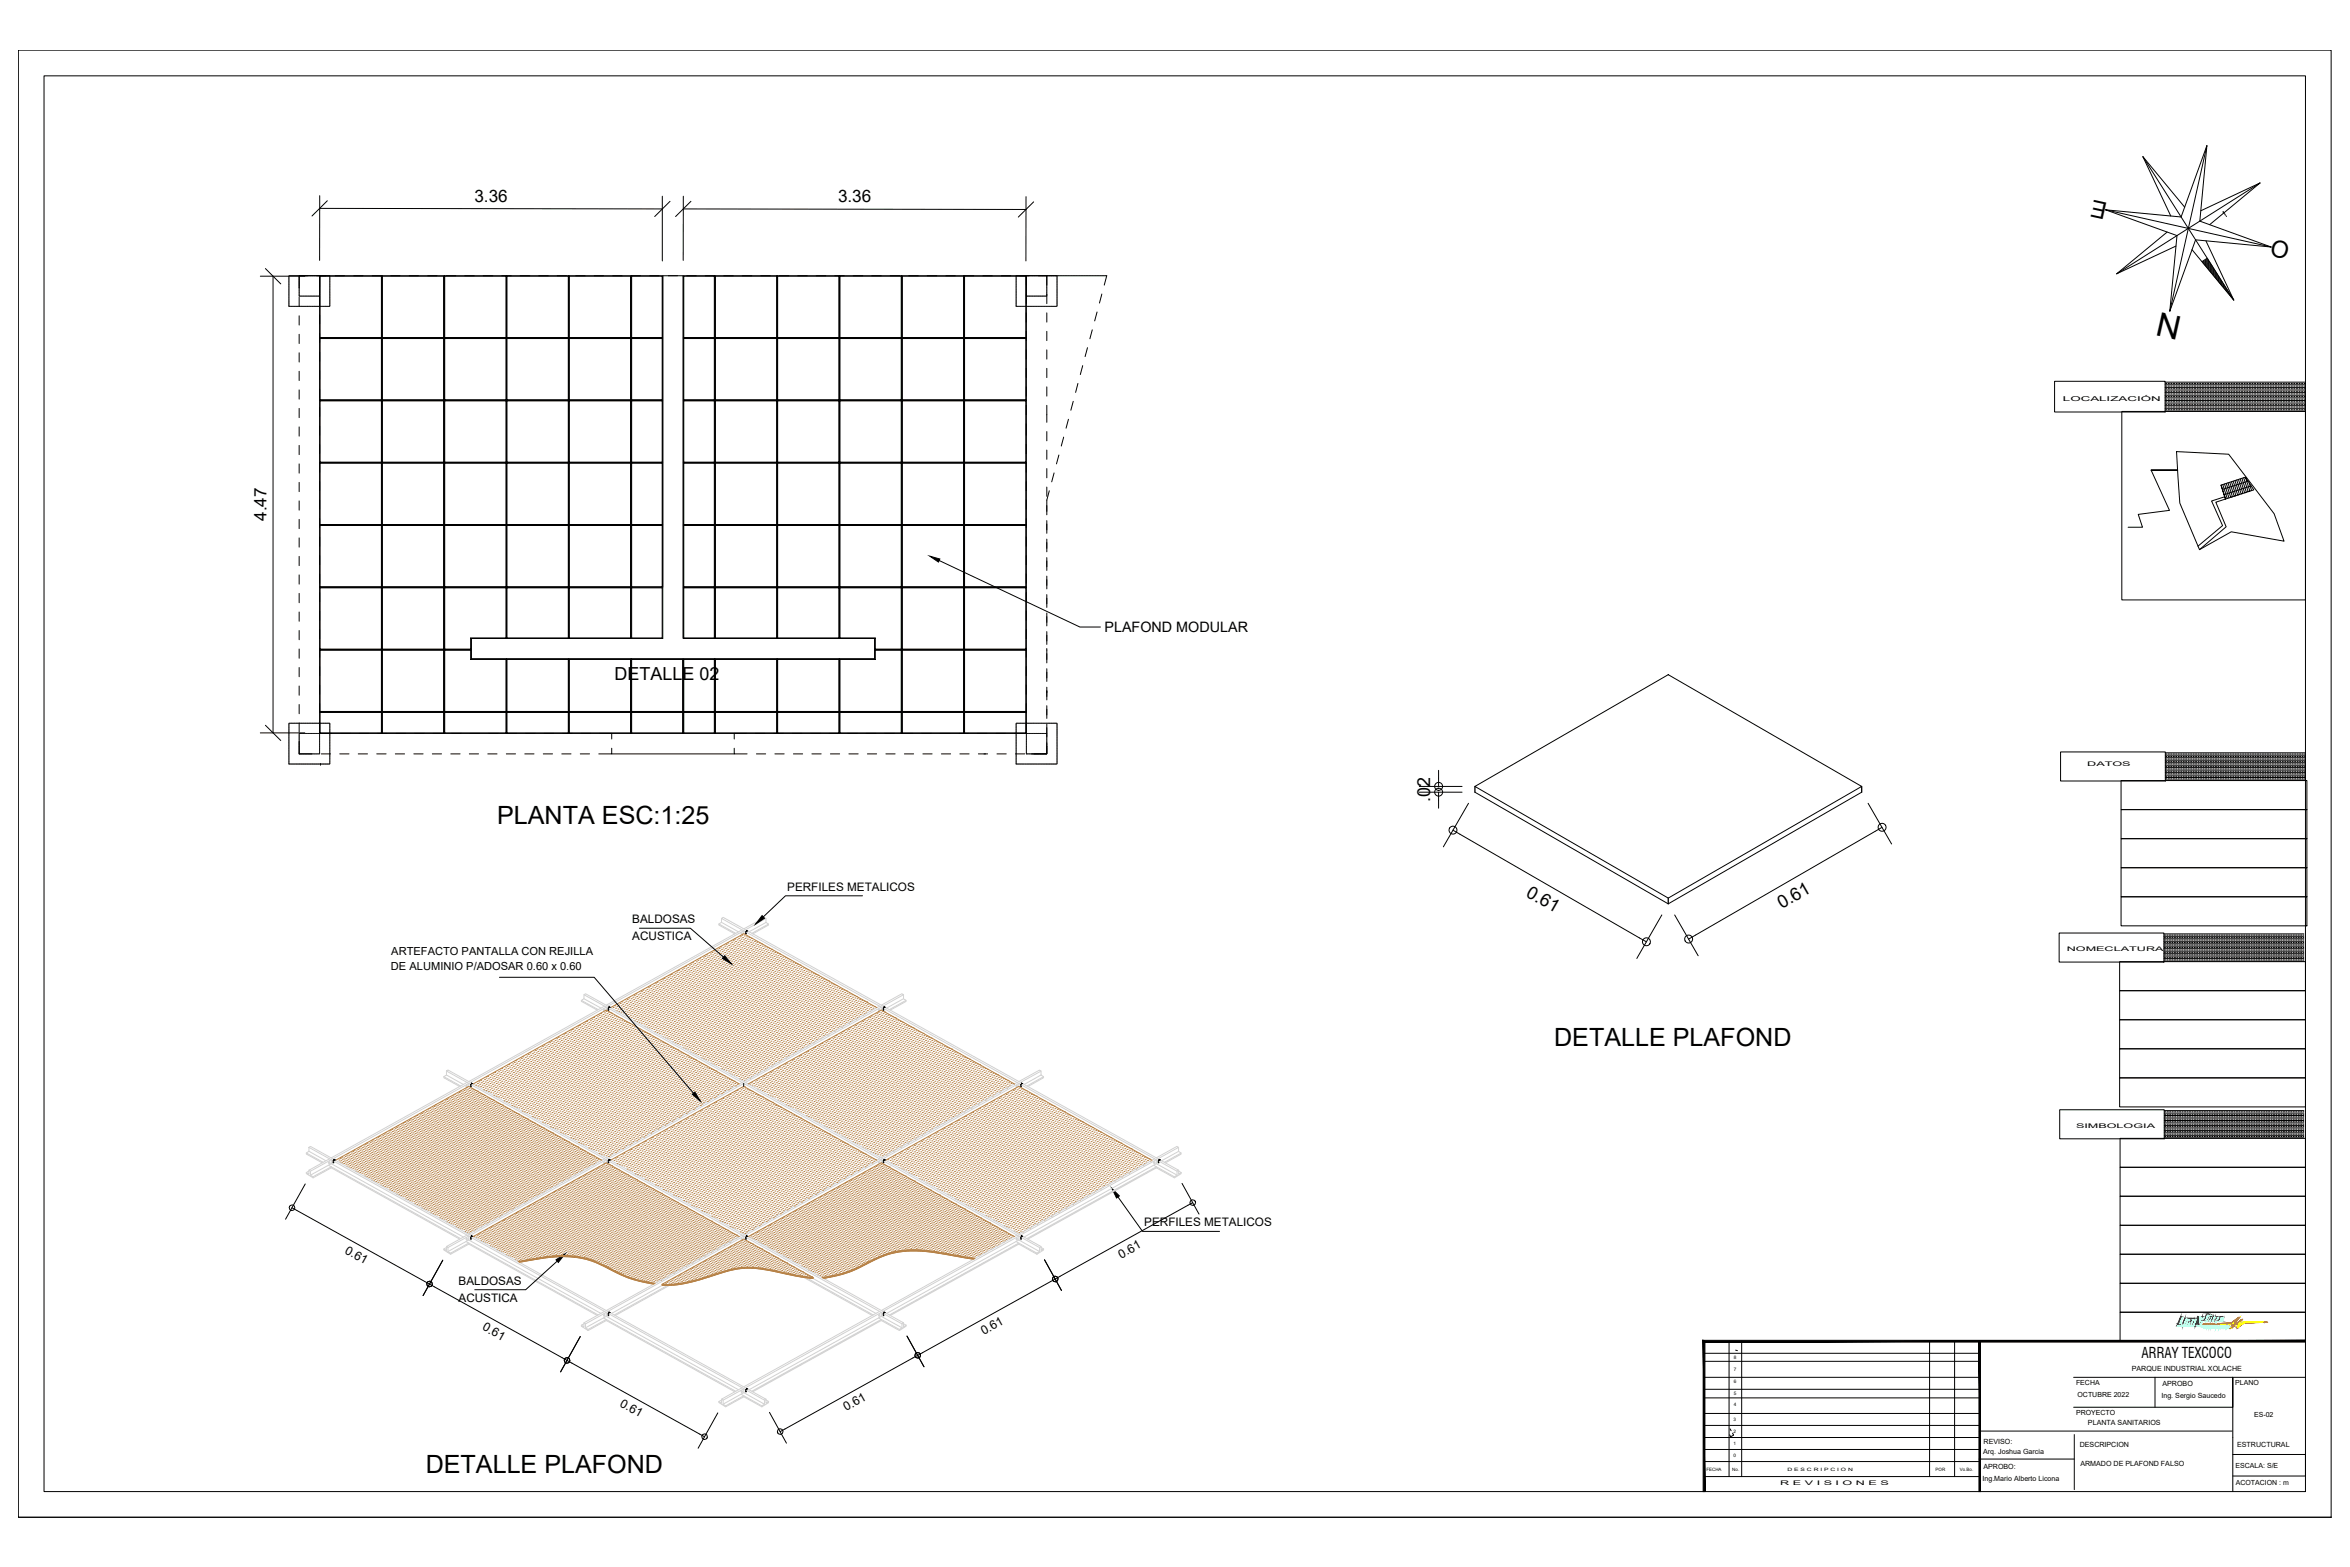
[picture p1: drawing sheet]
<svg xmlns="http://www.w3.org/2000/svg" width="914mm" height="610mm" viewBox="0 0 914 610" stroke-linecap="round" stroke-linejoin="round" font-family="sans-serif">
<defs><g id="words">
<text font-size="12.8" x="849.4" y="123.4" transform="rotate(-167 849.4 123.4)">N</text>
<g font-size="9.8">
<text x="193.4" y="320.6">PLANTA ESC:1:25</text>
<text x="604.7" y="406.9">DETALLE PLAFOND</text>
<text x="165.6" y="573.1">DETALLE PLAFOND</text>
</g>
<g font-size="9.1">
<text x="820.3" y="78.8" transform="rotate(-168 820.3 78.8)">E</text>
<text x="891.4" y="94.7" transform="rotate(-167 891.4 94.7)">O</text>
</g>
<g font-size="7">
<text x="239.2" y="264.6">DETALLE 02</text>
<text x="556.5" y="312" transform="rotate(-90 556.5 312)">.02</text>
<text x="593.5" y="348.6" transform="rotate(30 593.5 348.6)">0.61</text>
<text x="693.3" y="353.8" transform="rotate(-30 693.3 353.8)">0.61</text>
</g>
<g font-size="6.7">
<text x="184.6" y="78.5">3.36</text>
<text x="326.1" y="78.7">3.36</text>
<text x="103.7" y="202.6" transform="rotate(-90 103.7 202.6)">4.47</text>
</g>
<text font-size="5.8" x="833.3" y="528.4">ARRAY TEXCOCO</text>
<text font-size="5.6" x="429.8" y="246">PLAFOND MODULAR</text>
<g font-size="4.7">
<text x="133.9" y="487.5" transform="rotate(29 133.9 487.5)">0.61</text>
<text x="436.3" y="489.6" transform="rotate(-29 436.3 489.6)">0.61</text>
<text x="187.4" y="517.1" transform="rotate(29 187.4 517.1)">0.61</text>
<text x="382.8" y="519.3" transform="rotate(-29 382.8 519.3)">0.61</text>
<text x="240.9" y="546.9" transform="rotate(29 240.9 546.9)">0.61</text>
<text x="329.3" y="549" transform="rotate(-29 329.3 549)">0.61</text>
</g>
<g font-size="4.6">
<text x="306.3" y="346.5">PERFILES METALICOS</text>
<text x="246" y="359.1">BALDOSAS</text>
<text x="246" y="365.8">ACUSTICA</text>
<text x="445.2" y="477.1">PERFILES METALICOS</text>
<text x="178.4" y="499.7">BALDOSAS</text>
<text x="178.4" y="506.4">ACUSTICA</text>
</g>
<g font-size="4.3">
<text x="152.3" y="371.7">ARTEFACTO PANTALLA CON REJILLA</text>
<text x="152.1" y="377.5">DE ALUMINIO P/ADOSAR 0.60 x 0.60</text>
</g>
<g font-size="2.8">
<text x="829.5" y="533.2">PARQUE INDUSTRIAL XOLACHE</text>
<text x="841.4" y="539.2">APROBO</text>
<text x="841" y="543.9">Ing. Sergio Saucedo</text>
<text x="812.4" y="554.3">PLANTA SANITARIOS</text>
<text x="771.8" y="561.8">REVISO:</text>
<text x="809.2" y="562.9">DESCRIPCION</text>
<text x="870.5" y="563">ESTRUCTURAL</text>
<text x="771.7" y="565.5">Arq. Joshua Garcia</text>
<text x="771.8" y="571.5">APROBO:</text>
<text x="809.5" y="570.3">ARMADO DE PLAFOND FALSO</text>
<text x="771.4" y="576.3">Ing.Mario Alberto Licona</text>
</g>
<g font-size="2.7">
<text x="807.8" y="538.9">FECHA</text>
<text x="869.7" y="538.8">PLANO</text>
<text x="808.4" y="543.6">OCTUBRE 2022</text>
<text x="807.8" y="550.3">PROYECTO</text>
<text x="877" y="551.2">ES-02</text>
<text x="869.9" y="570.9">ESCALA: S/E</text>
<text x="869.9" y="577.6">ACOTACION : m</text>
</g>
<text font-size="2.6" x="802.7" y="156.1">LOCALIZACIÓN</text>
<g font-size="2.5">
<text x="812.2" y="298.2">DATOS</text>
<text x="804.2" y="370.1">NOMECLATURA</text>
<text x="807.8" y="438.9">SIMBOLOGIA</text>
<text x="692.7" y="577.7">R E V I S I O N E S</text>
</g>
<g font-size="1.8">
<text x="674.7" y="528.6">8</text>
<text x="674.7" y="533.3">7</text>
<text x="674.7" y="538.1">6</text>
<text x="674.7" y="542.8">5</text>
<text x="674.7" y="546.9">4</text>
<text x="674.5" y="552.9">3</text>
<text x="674.5" y="557.6">2</text>
<text x="674.5" y="562.2">1</text>
<text x="674.5" y="566.9">0</text>
</g>
<g font-size="1.7">
<text x="664" y="572.3">FECHA</text>
<text x="674.1" y="572.1">No.</text>
<text x="695.5" y="572.4">D E S C R I P C I O N</text>
<text x="753.1" y="572.3">POR</text>
<text x="762.6" y="572.4">Vo.Bo.</text>
</g>
</g></defs>
<!-- layer: 0 -->
<g fill="none" stroke="#000" stroke-width=".39">
<path d="M858.7 56.6l-14.4 64.5M127.4 78.1l-6 5.9M260.7 78.3l-6 5.9M268.8 78.3l-5.9 5.9M402.2 78.5l-6 6M833.8 61l35.4 55.8M833.8 61l10.9 23M833.8 61l16.3 19.6M879.4 71.2l-55.8 35.3M819.3 81.6l29.4 2.8 10-27.8-2.7 29.4 27.7 10.1-29.4-2.8-10 27.8 2.8-29.4zM819.3 81.6l64.4 14.5M843.2 90.3l-19.6 16.2"/>
<path d="M846.7 95.7l-23.1 10.8M852.9 97.1l16.3 19.7M856.3 82l23.1-10.8-19.6 16.2M858.3 93.7l10.9 23.1M865.2 82.3l-.3 .2M865.4 82.6l-.3 .2M865.6 82.9l-.2 .2M865.7 83.3l-.1 .1M866 83.6l-.2 .1M866.2 83.9h-.1M866.4 84.2h-.1M103.3 104.5l5.9 5.9"/>
<path d="M112.4 107.5v.2M112.4 107.8v.1M112.4 108v.1M112.4 108.2v.2M112.4 108.5v.1M112.4 108.7v.1M112.4 109v.1M112.4 109.2v.1M112.4 109.4v.2M112.4 109.7v.1M112.4 109.9v.1M112.4 110.2v.1"/>
<path d="M112.4 110.4v.1M112.4 110.7h.1M112.4 110.9v.1M112.4 111.1v.2M112.4 111.4v.1M112.4 111.6v.1M112.4 111.8v.2M112.4 112.1v.1M112.4 112.3v.1M112.4 112.6v.1M112.4 112.8v.1M112.4 113v.2"/>
<path d="M112.4 113.3v.1M112.4 113.5v.1M112.4 113.7v.2M112.4 114v.1M112.4 114.3h.1M112.4 114.5v.1M112.4 114.7v.2M112.4 115v.1M112.4 115.2v.1M112.4 115.4v.2M112.4 115.7v.1M112.4 115.9v.1"/>
<path d="M112.4 116.2v.1M112.4 116.4v.1M112.4 116.6v.2M112.4 116.9v.1M112.4 117.1v.4M112.4 117.6v.1M112.4 117.9v.3M112.4 118.3v.1M112.4 118.6v.3M112.4 119l.1 .2M112.5 107.3l-.1 .1M112.6 107.3h.2"/>
<path d="M112.6 119.2h.2M112.9 107.3h.1M112.9 119.2h.1M113.1 107.3h.1M113.1 119.2h.1M113.4 107.3h.1M113.4 119.2h.1M113.6 107.3h.1M113.6 119.2h.1M113.8 107.3h.1M113.8 119.2h.1M114.1 107.3h.1"/>
<path d="M114.1 119.2h.1M114.3 107.3h.1M114.3 119.2h.1M114.5 107.3h.2M114.5 119.2h.2M114.8 107.3h.1M114.8 119.2h.1M115 107.3h.4M115 119.2h.4M115.5 107.3h.1M115.5 119.2h.1M115.8 107.3h.3"/>
<path d="M115.8 119.2h.3M116.2 107.3h.2M116.2 119.2h.2M116.4 107.4v.2M116.4 107.7v.1M116.4 108h.1M116.4 108.2v.1M116.4 108.4v.1M116.4 108.7v.1M116.4 108.9v.1M116.4 109.1v.2M116.4 109.4v.1"/>
<path d="M116.4 109.6v.1M116.4 109.9v.1M116.4 110.1v.3M116.4 110.6v.1M116.4 110.8v.4M116.4 111.3v.1M116.4 111.5v.4M116.4 112.3v.3M116.4 112.7v.2M116.4 113v.3M116.4 113.5v.1M116.4 113.7v.3"/>
<path d="M116.4 114.2v.1M116.4 114.4v.4M116.4 114.9v.1M116.4 115.1v.1M116.4 115.7v3.6M116.5 107.3h-.1M116.5 107.3h10.4M116.5 119.2h.3M116.6 115.2h.1M116.8 115.2h.2M117 119.2h.1M117.1 115.2h.1"/>
<path d="M117.2 119.2h.3M117.3 115.2h.1M117.5 115.2h.2M117.7 119.2h.1M117.8 115.2h.1M117.9 119.2h.4M118.1 115.2h.1M118.3 115.2h.1M118.4 119.2h.1M118.5 115.2h.1M118.6 119.2h.4M118.8 115.2h.1"/>
<path d="M119 115.2h.1M119.1 119.2h.1M119.2 115.2h.2M119.4 119.2h.3M119.5 115.2h.1M119.7 107.3h-3.3v4.8M119.7 115.2h.1M119.8 119.2h.2M120 115.2h.1M120.1 119.2h.3M120.2 115.2h.1M120.4 115.2h.2"/>
<path d="M120.6 119.2h.1M120.7 115.2h.1M120.8 119.2h.3M120.9 115.2h.1M121.1 115.2h.2M121.3 119.2h.1M121.4 115.2h.1M121.5 119.2h.4M121.7 115.2h.1M121.9 115.2h.1M122 119.2h.1M122.1 115.2h.1"/>
<path d="M122.2 119.2h.4M122.4 115.2h.1M122.6 115.2h.1M122.7 119.2h.1M122.8 115.2h.2M123 119.2h.3M123.1 115.2h.1M123.3 115.2h.1M123.4 119.2h.2M123.6 115.2h.1M123.7 119.2h.3M123.8 115.2h.1"/>
<path d="M124 115.2h.1M124.1 119.2h.2M124.3 107.3h.1M124.4 115.1l-.1 .1M124.4 107.3h24.2v24.2h-24.2zM124.4 107.3v4.6M124.4 112v.1M124.4 112.3v.3M124.4 112.7v.2M124.4 113v.3M124.4 113.5v.1M124.4 113.7v.3"/>
<path d="M124.4 114.2v.1M124.4 114.4v.4M124.4 114.9v.1M124.4 115.3v3.6M124.4 119.2h.3M124.5 107.4h23.9v23.9h-23.9zM124.9 119.2h.1M125.1 119.2h.4M125.6 119.2h.1M125.8 119.2h.4M126.3 119.2h.1M126.6 119.2h.3"/>
<path d="M127 107.3h.2M127 119.2h.2M127.3 107.3h.3M127.3 119.2h.3M127.7 107.3h.2M127.7 119.2h.2M128 107.3h.1M128 119.2h.1M128.2 107.3l.1 .1M128.3 119l-.1 .2M128.3 107.5v.2M128.3 107.8v.1"/>
<path d="M128.3 108v.1M128.3 108.2v.2M128.3 108.5v.1M128.3 108.7v.1M128.3 109v.1M128.3 109.2v.1M128.3 109.4v.2M128.3 109.7v.1M128.3 109.9v.1M128.3 110.2v.1M128.3 110.4v.1M128.3 110.7h.1"/>
<path d="M128.3 110.9v.1M128.3 111.1v.2M128.3 111.4v.1M128.3 111.6v.1M128.3 111.8v.2M128.3 112.1v.1M128.3 112.3v.1M128.3 112.6v.1M128.3 112.8v.1M128.3 113v.2M128.3 113.3v.1M128.3 113.5v.1"/>
<path d="M128.3 113.7v.2M128.3 114v.1M128.3 114.3h.1M128.3 114.5v.1M128.3 114.7v.2M128.3 115v.1M128.3 115.2v.1M128.3 115.4v.2M128.3 115.7v.1M128.3 115.9v.1M128.3 116.2v.1M128.3 116.4v.1"/>
<path d="M128.3 116.6v.2M128.3 116.9v.1M128.3 117.1v.4M128.3 117.6v.1M128.3 117.9v.3M128.3 118.3v.1M128.3 118.6v.3M130.5 107.3h3.6M137.7 107.3h3.6M144.9 107.3h3.5M148.6 107.3h24.2v24.2h-24.2zM148.8 107.4h23.8v23.9h-23.8z"/>
<path d="M152 107.3h3.6M159.2 107.3h3.6M166.4 107.3h3.6M172.8 107.3h24.3v24.2h-24.3zM173 107.4h23.9v23.9h-23.9zM173.6 107.3h3.7M180.9 107.3h3.6M188.1 107.3h3.6M195.3 107.3h3.6M197.1 107.3h24.2v24.2h-24.2zM197.3 107.4h23.8v23.9h-23.8zM202.5 107.3h3.6"/>
<path d="M209.7 107.3h3.6M216.9 107.3h3.6M221.3 107.3h24.3v24.2h-24.3zM221.5 107.4h23.8v23.9h-23.8zM224.1 107.3h3.6M231.3 107.3h3.6M238.4 107.3h3.6M245.6 107.3h12.3v24.2h-12.3zM245.6 107.3h3.6M245.8 107.4h11.9v23.9h-11.9zM252.8 107.3h3.6M257.9 107.3h7.9v141.1h74.5v7.9h-156.9v-7.9h74.5z"/>
<path d="M260 107.3h3.6M265.8 107.3h12.4v24.2h-12.4zM266.1 107.4h11.8v23.9h-11.8zM267.2 107.3h3.7M274.5 107.3h3.6M278.2 107.3h24.2v24.2h-24.2zM278.4 107.4h23.8v23.9h-23.8zM281.7 107.3h3.6M288.9 107.3h3.6M296.1 107.3h3.6M302.4 107.3h24.2v24.2h-24.2zM302.6 107.4h23.8v23.9h-23.8z"/>
<path d="M303.3 107.3h3.6M310.5 107.3h3.6M317.7 107.3h3.6M324.9 107.3h3.6M326.6 107.3h24.3v24.2h-24.3zM326.8 107.4h23.9v23.9h-23.9zM332 107.3h3.6M339.2 107.3h3.6M346.4 107.3h3.6M350.9 107.3h24.2v24.2h-24.2zM351.1 107.4h23.8v23.9h-23.8zM353.6 107.3h3.6"/>
<path d="M360.8 107.3h3.7M368.1 107.3h3.6M375.1 107.3h24.3v24.2h-24.3zM375.3 107.3h3.6M375.3 107.4h23.8v23.9h-23.8zM382.5 107.3h3.6M389.7 107.3h3.6M395.4 119l.1 .2M395.4 107.5v.2M395.4 107.8v.1M395.4 108v.1M395.4 108.2v.2"/>
<path d="M395.4 108.5v.1M395.4 108.7v.1M395.4 109v.1M395.4 109.2v.1M395.4 109.4v.2M395.4 109.7v.1M395.4 109.9v.1M395.4 110.2v.1M395.4 110.4v.1M395.4 110.7h.1M395.4 110.9v.1M395.4 111.1v.2"/>
<path d="M395.4 111.4v.1M395.4 111.6v.1M395.4 111.8v.2M395.4 112.1v.1M395.4 112.3v.1M395.4 112.6v.1M395.4 112.8v.1M395.4 113v.2M395.4 113.3v.1M395.4 113.5v.1M395.4 113.7v.2M395.4 114v.1"/>
<path d="M395.4 114.3h.1M395.4 114.5v.1M395.4 114.7v.2M395.4 115v.1M395.4 115.2v.1M395.4 115.4v.2M395.4 115.7v.1M395.4 115.9v.1M395.4 116.2v.1M395.4 116.4v.1M395.4 116.6v.2M395.4 116.9v.1"/>
<path d="M395.4 117.1v.4M395.4 117.6v.1M395.4 117.9v.3M395.4 118.3v.1M395.4 118.6v.3M395.5 107.3l-.1 .1M395.6 107.3h.1M395.6 119.2h.1M395.8 107.3h.2M395.8 119.2h.2M396.1 107.3h.1M396.1 119.2h.1"/>
<path d="M396.3 107.3h.1M396.3 119.2h.1M396.6 107.3h.1M396.6 119.2h.1M396.8 107.3h14.7M396.8 119.2h.1M397 119.2h.2M397.3 119.2h.1M397.5 119.2h.1M397.7 119.2h.2M398 119.2h.1M398.3 119.2h.1"/>
<path d="M398.5 119.2h.1M398.7 119.2h.2M399 119.2h.1M399.2 119.2h.1M399.4 107.3v3.9M399.4 111.3v.1M399.4 111.5v.4M399.4 112v.1M399.4 112.3v.3M399.4 112.7v.2M399.4 113v.3M399.4 113.5v.1"/>
<path d="M399.4 113.7v.3M399.4 114.2v.1M399.4 114.4v3.7M399.4 115.2h.1M399.4 107.3h.1M399.4 119.2h.2M399.6 115.2h.3M399.7 119.2h.1M399.9 119.2h.1M400 115.2h.2M400.2 119.2h.1M400.3 115.2h.3"/>
<path d="M400.4 119.2h.1M400.6 119.2h.2M400.8 115.2h.1M400.9 119.2h.1M401 115.2h.3M401.1 119.2h.1M401.3 119.2h.2M401.5 115.2h.1M401.6 119.2h.1M401.7 115.2h.4M401.9 119.2h.1M402.1 119.2h.1"/>
<path d="M402.2 115.2h.1M402.3 119.2h.1M402.4 115.2h.4M402.6 119.2h.1M402.8 119.2h.1M402.9 115.2h.1M403 119.2h.2M403.2 115.2h.3M403.3 119.2h.1M403.5 119.2h.1M403.6 115.2h.2M403.8 119.2h.1"/>
<path d="M403.9 115.2h.3M404 119.2h.1M404.2 119.2h.2M404.4 115.2h.1M404.5 119.2h.1M404.6 115.2h.3M404.7 119.2h.1M404.9 119.2h.2M405.1 115.2h.1M405.2 119.2h.1M405.3 115.2h.4M405.5 119.2h.1"/>
<path d="M405.7 119.2h.1M405.8 115.2h.1M405.9 119.2h.1M406 115.2h.4M406.2 119.2h.1M406.4 119.2h.1M406.5 115.2h.1M406.6 119.2h.2M406.8 115.2h.1M406.9 119.2h.3M407 115.2h.1M407.2 107.3l.1 3.9"/>
<path d="M407.3 115.1l-.1 .1M407.3 111.3v.1M407.3 111.5v.4M407.3 112v.1M407.3 112.3v.3M407.3 112.7v.2M407.3 113v.3M407.3 113.5v.1M407.3 113.7v.3M407.3 114.2v.1M407.3 114.4v3.7M407.4 119.2h.1"/>
<path d="M407.6 119.2h.4M408.1 119.2h.1M408.3 119.2h.4M408.8 119.2h.1M409.1 119.2h.3M409.5 119.2h.1M409.8 119.2h.3M410.2 119.2h.2M410.5 119.2h.3M411 119.2h.1M411.2 107.3l.1 .1M411.3 119l-.1 .2"/>
<path d="M411.3 107.5v.2M411.3 107.8v.1M411.3 108v.1M411.3 108.2v.2M411.3 108.5v.1M411.3 108.7v.1M411.3 109v.1M411.3 109.2v.1M411.3 109.4v.2M411.3 109.7v.1M411.3 109.9v.1M411.3 110.2v.1"/>
<path d="M411.3 110.4v.1M411.3 110.7h.1M411.3 110.9v.1M411.3 111.1v.2M411.3 111.4v.1M411.3 111.6v.1M411.3 111.8v.2M411.3 112.1v.1M411.3 112.3v.1M411.3 112.6v.1M411.3 112.8v.1M411.3 113v.2"/>
<path d="M411.3 113.3v.1M411.3 113.5v.1M411.3 113.7v.2M411.3 114v.1M411.3 114.3h.1M411.3 114.5v.1M411.3 114.7v.2M411.3 115v.1M411.3 115.2v.1M411.3 115.4v.2M411.3 115.7v.1M411.3 115.9v.1"/>
<path d="M411.3 116.2v.1M411.3 116.4v.1M411.3 116.6v.2M411.3 116.9v.1M411.3 117.1v.4M411.3 117.6v.1M411.3 117.9v.3M411.3 118.3v.1M411.3 118.6v.3M411.6 107.3h.1M411.8 107.3h.4M412.3 107.3h.1"/>
<path d="M412.6 107.3h.1M412.8 107.3h.1M413 107.3h.2M413.3 107.3h.1M413.5 107.3h.1M413.8 107.3h.1M414 107.3h.1M414.3 107.3h.1M414.5 107.3h.1M414.7 107.3h.2M415 107.3h.1M415.2 107.3h.1"/>
<path d="M415.4 107.3h.2M415.7 107.3h.1M415.9 107.3h.1M416.2 107.3h.1M416.4 107.3h.1M416.6 107.3h.2M416.9 107.3h.1M417.1 107.3h.1M417.4 107.3h.1M417.6 107.3h.1M417.9 107.3h.1M418.1 107.3h.1"/>
<path d="M418.3 107.3h.2M418.6 107.3h.1M418.8 107.3h.1M419 107.3h.2M419.3 107.3h.1M419.5 107.3h.1M419.8 107.3h.1M420 107.3h.1M420.2 107.3h.2M420.5 107.3h.1M420.7 107.3h.1M420.9 107.3h.2"/>
<path d="M421.2 107.3h.1M421.5 107.3h.1M421.7 107.3h.1M421.9 107.3h.1M422.2 107.3h.1M422.4 107.3h.1M422.6 107.3h.2M422.9 107.3h.1M423.1 107.3h.1M423.4 107.3h.1M423.6 107.3h.1M423.8 107.3h.2"/>
<path d="M424.1 107.3h.1M424.3 107.3h.1M424.5 107.3h.2M424.8 107.3h.1M425.1 107.3h.1M425.3 107.3h.1M425.5 107.3h.1M425.8 107.3h.1M426 107.3h.1M426.2 107.3h.2M426.5 107.3h.1M426.7 107.3h.1"/>
<path d="M427 107.3h.1M427.2 107.3h.1M427.4 107.3h.2M427.7 107.3h.1M427.9 107.3h.1M428.1 107.3h.2M428.4 107.3h.1M428.7 107.3h.3M428.7 114.4l-.9 3.5M429.1 107.3h.1M429.4 107.3h.3M429.8 107.3h.2"/>
<path d="M430.1 107.3h.3M430.6 107.3l-.9 3.6M858.8 100.5l-2 1.3M859.1 100.8l-2.1 1.2M859.2 101l-2 1.3M859.4 101.3l-2 1.3M859.6 101.6l-1.9 1.2M859.8 101.9l-1.9 1.2M859.9 102.2l-1.8 1.1M860.1 102.4l-1.8 1.2M860.3 102.7l-1.8 1.1M860.5 103l-1.8 1.1"/>
<path d="M860.7 103.3l-1.8 1.1M860.8 103.5l-1.7 1.1M861 103.8l-1.6 1.1M861.2 104.1l-1.6 1.1M861.3 104.4l-1.5 1M861.6 104.7l-1.6 1M861.7 105l-1.5 .9M861.9 105.2l-1.4 1M862.1 105.5l-1.4 .9M862.2 105.8l-1.3 .9M862.4 106.1l-1.3 .8M862.6 106.4l-1.3 .8"/>
<path d="M862.8 106.6l-1.3 .9M863 106.9l-1.3 .8M863.1 107.2l-1.2 .8M863.3 107.5l-1.2 .7M863.5 107.8l-1.1 .7M863.7 108.1l-1.1 .7M863.8 108.3l-1 .7M864 108.6l-1 .7M864.2 108.9l-1 .6M864.4 109.2l-1 .6M864.6 109.5l-1 .6M864.7 109.7l-.9 .6"/>
<path d="M864.9 110l-.8 .6M865.1 110.3l-.8 .5M865.3 110.6l-.8 .5M865.4 110.9l-.7 .4M865.6 111.2l-.7 .4M865.8 111.4l-.6 .4M866 111.7l-.6 .4M866.2 112l-.6 .4M866.3 112.3l-.5 .3M866.5 112.6l-.5 .3M866.7 112.8l-.5 .4M866.9 113.1l-.5 .3"/>
<path d="M867.1 113.4l-.5 .3M867.2 113.7l-.4 .2M867.4 114l-.3 .2M867.6 114.3l-.3 .1M867.8 114.5l-.3 .2M867.9 114.8l-.2 .2M868.1 115.1l-.2 .1M868.3 115.4l-.2 .1M868.5 115.7h-.2M868.7 116h-.2M868.8 116.2h.1M869 116.5h.1"/>
<path d="M116.4 122.9v3.5M116.4 130v3.6M116.4 137.2v3.6M124.4 131.5h24.2v24.2h-24.2zM124.4 122.5v3.6M124.4 129.7v3.6M124.4 136.9v3.6M124.5 131.7h23.9v23.8h-23.9zM148.6 131.5h24.2v24.2h-24.2zM148.8 131.7h23.8v23.8h-23.8zM172.8 131.5h24.3v24.2h-24.3zM173 131.7h23.9v23.8h-23.9z"/>
<path d="M197.1 131.5h24.2v24.2h-24.2zM197.3 131.7h23.8v23.8h-23.8zM221.3 131.5h24.3v24.2h-24.3zM221.5 131.7h23.8v23.8h-23.8zM245.6 131.5h12.3v24.2h-12.3zM245.8 131.7h11.9v23.8h-11.9zM265.8 131.5h12.4v24.2h-12.4zM266.1 131.7h11.8v23.8h-11.8zM278.2 131.5h24.2v24.2h-24.2zM278.4 131.7h23.8v23.8h-23.8zM302.4 131.5h24.2v24.2h-24.2zM302.6 131.7h23.8v23.8h-23.8z"/>
<path d="M326.6 131.5h24.3v24.2h-24.3zM326.8 131.7h23.9v23.8h-23.9zM350.9 131.5h24.2v24.2h-24.2zM351.1 131.7h23.8v23.8h-23.8zM375.1 131.5h24.3v24.2h-24.3zM375.3 131.7h23.8v23.8h-23.8zM399.4 121.7v3.6M399.4 128.9v3.6M399.4 136.1v3.6M407.3 121.7v3.6M407.3 128.9v3.6M407.3 136.1v3.6"/>
<path d="M423.1 135.3l-.9 3.4M425 128.3l-.9 3.5M426.9 121.4l-1 3.4M116.4 144.4v3.6M116.4 151.7v3.6M116.4 158.9v3.6M124.4 155.7h24.2v24.3h-24.2zM124.4 144.1v3.6M124.4 151.3v3.6M124.4 158.5v3.6M124.5 156h23.9v23.8h-23.9zM148.6 155.7h24.2v24.3h-24.2z"/>
<path d="M148.8 156h23.8v23.8h-23.8zM172.8 155.7h24.3v24.3h-24.3zM173 156h23.9v23.8h-23.9zM197.1 155.7h24.2v24.3h-24.2zM197.3 156h23.8v23.8h-23.8zM221.3 155.7h24.3v24.3h-24.3zM221.5 156h23.8v23.8h-23.8zM245.6 155.7h12.3v24.3h-12.3zM245.8 156h11.9v23.8h-11.9zM265.8 155.7h12.4v24.3h-12.4zM266.1 156h11.8v23.8h-11.8zM278.2 155.7h24.2v24.3h-24.2z"/>
<path d="M278.4 156h23.8v23.8h-23.8zM302.4 155.7h24.2v24.3h-24.2zM302.6 156h23.8v23.8h-23.8zM326.6 155.7h24.3v24.3h-24.3zM326.8 156h23.9v23.8h-23.9zM350.9 155.7h24.2v24.3h-24.2zM351.1 156h23.8v23.8h-23.8zM375.1 155.7h24.3v24.3h-24.3zM375.3 156h23.8v23.8h-23.8zM399.4 143.3v3.6M399.4 150.5v3.6M399.4 157.7v3.6"/>
<path d="M407.3 143.3v3.6M407.3 150.5v3.6M407.3 157.7v6.6M417.6 156.1l-.9 3.5M419.4 149.2l-.9 3.5M421.3 142.2l-.9 3.5M116.4 166.1v3.6M116.4 173.3v3.6M124.4 165.7v3.6M124.4 172.9v3.6M399.4 164.9v4.4M399.4 172.9v3.6"/>
<path d="M407.3 167.9v3.6M407.3 175.1v3.6M412 177l-.9 3.5M413.9 170.1l-1 3.4M415.7 163.1l-.9 3.5M116.4 180.5v3.6M116.4 187.7v3.6M116.4 194.9v3.6M124.4 180h24.2v24.2h-24.2zM124.4 180.1v3.6M124.4 187.3v3.6M124.4 194.5v3.6"/>
<path d="M124.5 180.2h23.9v23.8h-23.9zM148.6 180h24.2v24.2h-24.2zM148.8 180.2h23.8v23.8h-23.8zM172.8 180h24.3v24.2h-24.3zM173 180.2h23.9v23.8h-23.9zM197.1 180h24.2v24.2h-24.2zM197.3 180.2h23.8v23.8h-23.8zM221.3 180h24.3v24.2h-24.3zM221.5 180.2h23.8v23.8h-23.8zM245.6 180h12.3v24.2h-12.3zM245.8 180.2h11.9v23.8h-11.9zM265.8 180h12.4v24.2h-12.4z"/>
<path d="M266.1 180.2h11.8v23.8h-11.8zM278.2 180h24.2v24.2h-24.2zM278.4 180.2h23.8v23.8h-23.8zM302.4 180h24.2v24.2h-24.2zM302.6 180.2h23.8v23.8h-23.8zM326.6 180h24.3v24.2h-24.3zM326.8 180.2h23.9v23.8h-23.9zM350.9 180h24.2v24.2h-24.2zM351.1 180.2h23.8v23.8h-23.8zM375.1 180h24.3v24.2h-24.3zM375.3 180.2h23.8v23.8h-23.8zM399.4 180.1v3.6"/>
<path d="M399.4 187.3v3.6M399.4 194.5v3.6M407.3 182.3v3.6M407.3 189.5v3.6M408.3 190.9l-1 3.7v5.7M410.2 184l-1 3.5M116.4 202.1v3.6M116.4 209.3v3.6M116.4 216.5v3.5M124.4 204.2h24.2v24.3h-24.2zM124.4 201.7v3.6M124.4 208.9v3.6"/>
<path d="M124.4 216.1v3.6M124.5 204.4h23.9v23.9h-23.9zM148.6 204.2h24.2v24.3h-24.2zM148.8 204.4h23.8v23.9h-23.8zM172.8 204.2h24.3v24.3h-24.3zM173 204.4h23.9v23.9h-23.9zM197.1 204.2h24.2v24.3h-24.2zM197.3 204.4h23.8v23.9h-23.8zM221.3 204.2h24.3v24.3h-24.3zM221.5 204.4h23.8v23.9h-23.8zM245.6 204.2h12.3v24.3h-12.3zM245.8 204.4h11.9v23.9h-11.9z"/>
<path d="M265.8 204.2h12.4v24.3h-12.4zM266.1 204.4h11.8v23.9h-11.8zM278.2 204.2h24.2v24.3h-24.2zM278.4 204.4h23.8v23.9h-23.8zM302.4 204.2h24.2v24.3h-24.2zM302.6 204.4h23.8v23.9h-23.8zM326.6 204.2h24.3v24.3h-24.3zM326.8 204.4h23.9v23.9h-23.9zM350.9 204.2h24.2v24.3h-24.2zM351.1 204.4h23.8v23.9h-23.8zM365.4 218.1l54.8 25.8h8M375.1 204.2h24.3v24.3h-24.3z"/>
<path d="M375.3 204.4h23.8v23.9h-23.8zM399.4 201.7v3.6M399.4 208.9v3.6M399.4 216.1v3.6M407.3 202.5v5M407.3 209.7v5M407.3 216.9v5M116.4 223.6v3.6M116.4 230.8v3.7M116.4 238.1v3.6M124.4 228.5h24.2v24.2h-24.2zM124.4 223.3v3.6"/>
<path d="M124.4 230.5v3.6M124.4 237.7v3.6M124.5 228.7h23.9v23.8h-23.9zM148.6 228.5h24.2v24.2h-24.2zM148.8 228.7h23.8v23.8h-23.8zM172.8 228.5h24.3v19.9h-13.7v4.3h-10.6zM173 228.7h23.9v19.5h-13.7v4.3h-10.2zM197.1 228.5h24.2v19.9h-24.2zM197.3 228.7h23.8v19.5h-23.8zM221.3 228.5h24.3v19.9h-24.3zM221.5 228.7h23.8v19.5h-23.8zM245.8 228.7h11.9v19.5h-11.9z"/>
<path d="M265.8 228.5h12.4v19.9h-12.4zM266.1 228.7h11.8v19.5h-11.8zM278.2 228.5h24.2v19.9h-24.2zM278.4 228.7h23.8v19.5h-23.8zM302.4 228.5h24.2v19.9h-24.2zM302.6 228.7h23.8v19.5h-23.8zM326.6 228.5h24.3v24.2h-10.6v-4.3h-13.7zM326.8 228.7h23.9v23.8h-10.1v-4.3h-13.8zM350.9 228.5h24.2v24.2h-24.2zM351.1 228.7h23.8v23.8h-23.8zM375.1 228.5h24.3v24.2h-24.3zM375.3 228.7h23.8v23.8h-23.8z"/>
<path d="M399.4 223.3v3.6M399.4 230.5v3.6M399.4 237.7v3.6M407.3 224.1v5M407.3 231.3v5M407.3 238.5v5M116.4 245.3v3.6M116.4 252.5v3.6M116.4 259.7v3.6M124.4 252.7h24.2v24.3h-24.2zM124.4 244.9v3.6M124.4 252.1v3.6"/>
<path d="M124.4 259.3v3.6M124.5 252.9h23.9v23.9h-23.9zM148.6 252.7h24.2v24.3h-24.2zM148.8 252.9h23.8v23.9h-23.8zM172.8 252.7h10.6v3.6h13.7v20.7h-24.3zM173 252.9h10.2v3.6h13.7v20.3h-23.9zM197.1 256.3h24.2v20.7h-24.2zM197.3 256.5h23.8v20.3h-23.8zM221.3 256.3h24.3v20.7h-24.3zM221.5 256.5h23.8v20.3h-23.8zM245.6 256.3h20.2v20.7h-20.2zM245.8 256.5h19.8v20.3h-19.8z"/>
<path d="M265.8 256.3h12.4v20.7h-12.4zM266.1 256.5h11.8v20.3h-11.8zM278.2 256.3h24.2v20.7h-24.2zM278.4 256.5h23.8v20.3h-23.8zM302.4 256.3h24.2v20.7h-24.2zM302.6 256.5h23.8v20.3h-23.8zM326.6 256.3h13.7v-3.6h10.6v24.3h-24.3zM326.8 256.5h13.8v-3.6h10.1v23.9h-23.9zM350.9 252.7h24.2v24.3h-24.2zM351.1 252.9h23.8v23.9h-23.8zM375.1 252.7h24.3v24.3h-24.3zM375.3 252.9h23.8v23.9h-23.8z"/>
<path d="M399.4 244.9v3.6M399.4 252.1v3.6M399.4 259.3v3.6M407.3 245.7v5M407.3 252.3v.1M407.3 252.6v.1M407.3 252.8v5.1M116.4 266.9v3.6M116.4 274.1v3.6M124.4 277h24.2v8.3h-24.2zM124.4 266.5v3.6M124.4 273.7v3.6"/>
<path d="M124.5 277.2h23.9v7.9h-23.9zM148.6 277h24.2v8.3h-24.2zM148.8 277.2h23.8v7.9h-23.8zM172.8 277h24.3v8.3h-24.3zM173 277.2h23.9v7.9h-23.9zM197.1 277h24.2v8.3h-24.2zM197.3 277.2h23.8v7.9h-23.8zM221.3 277h24.3v8.3h-24.3zM221.5 277.2h23.8v7.9h-23.8zM245.6 277h20.2v8.3h-20.2zM245.8 277.2h19.8v7.9h-19.8zM265.8 277h12.4v8.3h-12.4z"/>
<path d="M266.1 277.2h11.8v7.9h-11.8zM278.2 277h24.2v8.3h-24.2zM278.4 277.2h23.8v7.9h-23.8zM302.4 277h24.2v8.3h-24.2zM302.6 277.2h23.8v7.9h-23.8zM326.6 277h24.3v8.3h-24.3zM326.8 277.2h23.9v7.9h-23.9zM350.9 277h24.2v8.3h-24.2zM351.1 277.2h23.8v7.9h-23.8zM375.1 277h24.3v8.3h-24.3zM375.3 277.2h23.8v7.9h-23.8zM399.4 266.5v3.6"/>
<path d="M399.4 273.7v3.6M407.3 260.1v5M407.3 267.3v5M407.3 274.5v5M103.3 282.2l5.9 5.9M112.4 297.2h.1M112.4 281.6v.3M112.4 282v.2M112.4 282.3v.3M112.4 282.7v.2M112.4 283v.3M112.4 283.5v.1"/>
<path d="M112.4 283.7v.4M112.4 284.2v.1M112.4 284.4v.4M112.4 284.9v.1M112.4 285.2v.3M112.4 285.6v.2M112.4 285.9v.1M112.4 286.1v.1M112.4 286.3v.2M112.4 286.6v.1M112.4 286.9h.1M112.4 287.1v.1"/>
<path d="M112.4 287.3v.1M112.4 287.6v.1M112.4 287.8v.1M112.4 288v.2M112.4 288.3v.1M112.4 288.5v.1M112.4 288.8v.1M112.4 289v.1M112.4 289.2v.1M112.4 289.5v.1M112.4 289.7v.1M112.4 289.9v.2"/>
<path d="M112.4 290.2v.1M112.4 290.4v.1M112.4 290.7v.1M112.4 290.9v.1M112.4 291.2v.1M112.4 291.4v.1M112.4 291.6v.2M112.4 291.9v.1M112.4 292.1v.1M112.4 292.4v.1M112.4 292.6v.1M112.4 292.8v.1"/>
<path d="M112.4 293.1v.1M112.4 293.3v.1M112.4 293.5v.2M112.4 293.8v.1M112.4 294v.1M112.4 294.3v.1M112.4 294.5v.1M112.4 294.8v.1M112.4 295v.1M112.4 295.2v.2M112.4 295.5v.1M112.4 295.7v.1"/>
<path d="M112.4 296v.1M112.4 296.2v.1M112.4 296.4v.1M112.4 296.7v.1M112.4 296.9v.1M112.4 297.1v.1M112.5 281.3l-.1 .1M112.6 297.2h.2M112.6 281.3h.2M112.9 297.2h.1M112.9 281.3h.1M113.1 297.2h.1"/>
<path d="M113.1 281.3h.1M113.4 297.2h.1M113.4 281.3h.1M113.6 297.2h.1M113.6 281.3h.1M113.8 297.2h.1M113.8 281.3h.1M114.1 297.2h.1M114.1 281.3h.1M114.3 297.2h.1M114.3 281.3h.1M114.5 297.2h.2"/>
<path d="M114.5 281.3h.2M114.8 297.2h.1M114.8 281.3h.1M115 297.2h.4M115 281.3h.4M115.5 297.2h.1M115.5 281.3h.1M115.8 297.2h.3M115.8 281.3h.3M116.2 297.2h.2M116.2 281.3h.2M116.4 288.5v4.8h5.1"/>
<path d="M116.4 293.3h.1M116.4 281.3v3.6M116.4 285.5v.1M116.4 285.8v.1M116.4 286v.3M116.4 286.5v.1M116.4 286.7v.4M116.4 287.2v.1M116.4 287.4v.4M116.4 287.9v.1M116.4 288.2v.3M116.4 288.6v.2"/>
<path d="M116.4 288.9v.3M116.4 289.3v.2M116.4 289.6v.3M116.4 290.1v.1M116.4 290.3v.4M116.4 290.8v.1M116.4 291v.4M116.4 291.5v.1M116.4 291.8v.3M116.4 292.2v.2M116.4 292.5v.3M116.4 292.9v.2"/>
<path d="M116.4 293.2v.1M116.5 285.3l-.1 .1M116.5 297.2h.3M116.5 281.3h.3M116.6 285.3h.1M116.6 293.3h.1M116.8 285.3h.2M116.8 293.3h.2M117 297.2h.1M117 281.3h.1M117.1 285.3h.1M117.1 293.3h.1"/>
<path d="M117.2 297.2h.3M117.2 281.3h.3M117.3 285.3h.1M117.3 293.3h.1M117.5 285.3h.2M117.5 293.3h.2M117.7 297.2h.1M117.7 281.3h.1M117.8 285.3h.1M117.8 293.3h.1M117.9 297.2h.4M117.9 281.3h.4"/>
<path d="M118.1 285.3h.1M118.1 293.3h.1M118.3 285.3h.1M118.3 293.3h.1M118.4 297.2h.1M118.4 281.3h.1M118.5 285.3h.1M118.5 293.3h.1M118.6 297.2h.4M118.6 281.3h.4M118.8 285.3h.1M118.8 293.3h.1"/>
<path d="M119 285.3h.1M119 293.3h.1M119.1 297.2h.1M119.1 281.3h.1M119.2 285.3h.2M119.2 293.3h.2M119.4 297.2h.3M119.4 281.3h.3M119.5 285.3h.1M119.5 293.3h.1M119.7 285.3h.1M119.7 293.3h.1"/>
<path d="M119.8 297.2h.2M119.8 281.3h.2M120 285.3h.1M120 293.3h.1M120.1 297.2h.3M120.1 281.3h.3M120.2 285.3h.1M120.2 293.3h.1M120.4 285.3h.2M120.4 293.3h.2M120.6 297.2h.1M120.6 281.3h.1"/>
<path d="M120.7 285.3h.1M120.7 293.3h.1M120.8 297.2h.3M120.8 281.3h.3M120.9 285.3h.1M120.9 293.3h.1M121.1 285.3h.2M121.1 293.3h.2M121.3 297.2h.1M121.3 281.3h.1M121.4 285.3h.1M121.5 297.2h.4"/>
<path d="M121.5 281.3h.4M121.7 285.3h.1M121.7 293.3h.1M121.9 285.3h.1M121.9 293.3h.1M122 297.2h.1M122 281.3h.1M122.1 285.3h.1M122.1 293.3h.1M122.2 297.2h.4M122.2 281.3h.4M122.4 285.3h.1"/>
<path d="M122.4 293.3h.1M122.6 285.3h.1M122.6 293.3h.1M122.7 297.2h.1M122.7 281.3h.1M122.8 285.3h.2M122.8 293.3h.2M123 297.2h.3M123 281.3h.3M123.1 285.3h.1M123.1 293.3h.1M123.3 285.3h.1"/>
<path d="M123.3 293.3h.1M123.4 297.2h.2M123.4 281.3h.2M123.6 285.3h.1M123.6 293.3h.1M123.7 297.2h.3M123.7 281.3h.3M123.8 285.3h.1M123.8 293.3h.1M124 285.3h.1M124 293.3h.1M124.1 297.2h.2"/>
<path d="M124.1 281.3h.2M124.3 285.3l.1 .1M124.4 280.9v4.4h4.6M124.4 293.2l-.1 .1M124.4 285.5v.1M124.4 285.8v.1M124.4 286v.3M124.4 286.5v.1M124.4 286.7v.4M124.4 287.2v.1M124.4 287.4v.4M124.4 287.9v.1"/>
<path d="M124.4 288.2v.3M124.4 288.6v.2M124.4 288.9v.3M124.4 289.3v.2M124.4 289.6v.3M124.4 290.1v.1M124.4 290.3v.4M124.4 290.8v.1M124.4 291v.4M124.4 291.5v.1M124.4 291.8v.3M124.4 292.2v.2"/>
<path d="M124.4 292.5v.3M124.4 292.9v.2M124.4 281.3h.3M124.7 297.1l-.3 .1M124.7 297.3v.1M124.7 297.6v.1M124.9 297.2h.1M124.9 281.3h.1M125 293.3h3.6M125.1 297.2h.4M125.1 281.3h.4M125.6 297.2h.1"/>
<path d="M125.6 281.3h.1M125.8 297.2h.4M125.8 281.3h.4M126.3 297.2h.1M126.3 281.3h.1M126.6 297.2h.3M126.6 281.3h.3M127 297.2h.2M127 281.3h.2M127.3 297.2h.3M127.3 281.3h.3M127.7 297.2h.2"/>
<path d="M127.7 281.3h.2M128 297.2h.1M128 281.3h.1M128.2 281.3l.1 .1M128.3 297.1l-.1 .1M128.3 281.6v.3M128.3 282v.2M128.3 282.3v.3M128.3 282.7v.2M128.3 283v.3M128.3 283.5v.1M128.3 283.7v.4"/>
<path d="M128.3 284.2v.1M128.3 284.4v.4M128.3 284.9v.1M128.3 285.2v.3M128.3 285.6v.2M128.3 285.9v.1M128.3 286.1v.1M128.3 286.3v.2M128.3 286.6v.1M128.3 286.9h.1M128.3 287.1v.1M128.3 287.3v.1"/>
<path d="M128.3 287.6v.1M128.3 287.8v.1M128.3 288v.2M128.3 288.3v.1M128.3 288.5v.1M128.3 288.8v.1M128.3 289v.1M128.3 289.2v.1M128.3 289.5v.1M128.3 289.7v.1M128.3 289.9v.2M128.3 290.2v.1"/>
<path d="M128.3 290.4v.1M128.3 290.7v.1M128.3 290.9v.1M128.3 291.2v.1M128.3 291.4v.1M128.3 291.6v.2M128.3 291.9v.1M128.3 292.1v.1M128.3 292.4v.1M128.3 292.6v.1M128.3 292.8v.1M128.3 293.1v.1"/>
<path d="M128.3 293.3v.1M128.3 293.5v.2M128.3 293.8v.1M128.3 294v.1M128.3 294.3v.1M128.3 294.5v.1M128.3 294.8v.1M128.3 295v.1M128.3 295.2v.2M128.3 295.5v.1M128.3 295.7v.1M128.3 296v.1"/>
<path d="M128.3 296.2v.1M128.3 296.4v.1M128.3 296.7v.1M128.3 296.9v.1M132.2 293.3h3.6M132.6 285.3h3.6M139.4 293.3h3.6M139.8 285.3h3.6M146.6 293.3h3.6M147 285.3h3.6M153.8 293.3h3.6M154.2 285.3h3.6"/>
<path d="M161 293.3h3.6M161.4 285.3h3.6M168.2 293.3h3.6M168.6 285.3h3.6M175.4 293.3h3.6M175.8 285.3h3.6M182.6 293.3h3.6M183 285.3h3.6M189.8 293.3h3.6M190.2 285.3h3.6M197 293.3h3.6M197.4 285.3h3.6"/>
<path d="M204.2 293.3h3.6M204.6 285.3h3.6M211.4 293.3h3.6M211.8 285.3h3.6M218.6 293.3h3.6M219 285.3h3.6M225.8 293.3h3.6M226.2 285.3h3.6M233.4 285.3h4.6v2.2M238 291.1v2.2h-5M238 293.3h47.7M285.7 291.1v2.2h5"/>
<path d="M290.4 285.3h-4.7v2.2M293.9 285.3h3.6M294.3 293.3h3.6M301.1 285.3h3.6M301.5 293.3h3.6M308.3 285.3h3.6M308.7 293.3h3.6M315.5 285.3h3.6M315.9 293.3h3.6M322.7 285.3h3.6M323.1 293.3h3.6M329.9 285.3h3.6"/>
<path d="M330.3 293.3h3.6M337.1 285.3h3.6M337.5 293.3h3.6M344.3 285.3h3.6M344.7 293.3h3.6M351.5 285.3h3.6M351.9 293.3h3.6M358.7 285.3h3.6M359.1 293.3h3.6M365.9 285.3h3.6M366.3 293.3h3.6M373.2 285.3h3.6"/>
<path d="M373.5 293.3h3.6M380.4 285.3h3.5M380.7 293.3h3.6M387.5 285.3h3.6M387.9 293.3h3.6M395.1 293.3h3.6M395.4 297.2h.1M395.4 281.6v.3M395.4 282v.2M395.4 282.3v.3M395.4 282.7v.2M395.4 283v.3"/>
<path d="M395.4 283.5v.1M395.4 283.7v.4M395.4 284.2v.1M395.4 284.4v.4M395.4 284.9v.1M395.4 285.2v.3M395.4 285.6v.2M395.4 285.9v.1M395.4 286.1v.1M395.4 286.3v.2M395.4 286.6v.1M395.4 286.9h.1"/>
<path d="M395.4 287.1v.1M395.4 287.3v.1M395.4 287.6v.1M395.4 287.8v.1M395.4 288v.2M395.4 288.3v.1M395.4 288.5v.1M395.4 288.8v.1M395.4 289v.1M395.4 289.2v.1M395.4 289.5v.1M395.4 289.7v.1"/>
<path d="M395.4 289.9v.2M395.4 290.2v.1M395.4 290.4v.1M395.4 290.7v.1M395.4 290.9v.1M395.4 291.2v.1M395.4 291.4v.1M395.4 291.6v.2M395.4 291.9v.1M395.4 292.1v.1M395.4 292.4v.1M395.4 292.6v.1"/>
<path d="M395.4 292.8v.1M395.4 293.1v.1M395.4 293.3v.1M395.4 293.5v.2M395.4 293.8v.1M395.4 294v.1M395.4 294.3v.1M395.4 294.5v.1M395.4 294.8v.1M395.4 295v.1M395.4 295.2v.2M395.4 295.5v.1"/>
<path d="M395.4 295.7v.1M395.4 296v.1M395.4 296.2v.1M395.4 296.4v.1M395.4 296.7v.1M395.4 296.9v.1M395.4 297.1v.1M395.5 281.3l-.1 .1M395.6 297.2h.1M395.6 281.3h.1M395.8 297.2h.2M395.8 281.3h.2"/>
<path d="M396.1 297.2h.1M396.1 281.3h.1M396.3 297.2h.1M396.3 281.3h.1M396.6 297.2h.1M396.6 281.3h.1M396.8 297.2h.1M396.8 281.3h.1M397 297.2h.2M397 281.3h.2M397.3 297.2h.1M397.3 281.3h.1"/>
<path d="M397.5 297.2h.1M397.5 281.3h.1M397.7 297.2h.2M397.7 281.3h.2M398 297.2h.1M398 281.3h.1M398.3 297.2h.1M398.3 281.3h.1M398.5 297.2h.1M398.5 281.3h.1M398.7 297.2h.2M398.7 281.3h.2"/>
<path d="M399 297.2h.1M399 281.3h.1M399.2 297.2h.1M399.2 281.3h.1M399.4 280.9v4.4h-4.7M399.4 293.2v.1M399.4 285.5v.1M399.4 285.8v.1M399.4 286v.3M399.4 286.5v.1M399.4 286.7v.4M399.4 287.2v.1"/>
<path d="M399.4 287.4v.4M399.4 287.9v.1M399.4 288.2v.3M399.4 288.6v.2M399.4 288.9v.3M399.4 289.3v.2M399.4 289.6v.3M399.4 290.1v.1M399.4 290.3v.4M399.4 290.8v.1M399.4 291v.4M399.4 291.5v.1"/>
<path d="M399.4 291.8v.3M399.4 292.2v.2M399.4 292.5v.3M399.4 292.9v.2M399.4 285.3v.1M399.4 297.2h.2M399.4 281.3h.2M399.6 285.3h.3M399.6 293.3h.3M399.7 297.2h.1M399.7 281.3h.1M399.9 297.2h.1"/>
<path d="M399.9 281.3h.1M400 285.3h.2M400 293.3h.2M400.2 297.2h.1M400.2 281.3h.1M400.3 285.3h.3M400.3 293.3h.3M400.4 297.2h.1M400.4 281.3h.1M400.6 297.2h.2M400.6 281.3h.2M400.8 285.3h.1"/>
<path d="M400.8 293.3h.1M400.9 297.2h.1M400.9 281.3h.1M401 285.3h.3M401.1 297.2h.1M401.1 281.3h.1M401.3 297.2h.2M401.3 281.3h.2M401.5 285.3h.1M401.5 293.3h.1M401.6 297.2h.1M401.6 281.3h.1"/>
<path d="M401.7 285.3h.4M401.7 293.3h.4M401.9 297.2h.1M401.9 281.3h.1M402.1 297.2h.1M402.1 281.3h.1M402.2 285.3h.1M402.3 297.2h.1M402.3 281.3h.1M402.4 285.3h.4M402.4 293.3h.4M402.6 297.2h.1"/>
<path d="M402.6 281.3h.1M402.8 297.2h.1M402.8 281.3h.1M402.9 285.3h.1M402.9 293.3h.1M403 297.2h.2M403 281.3h.2M403.2 285.3h.3M403.2 293.3h.3M403.3 297.2h.1M403.3 281.3h.1M403.5 297.2h.1"/>
<path d="M403.5 281.3h.1M403.6 285.3h.2M403.6 293.3h.2M403.8 297.2h.1M403.8 281.3h.1M403.9 285.3h.3M403.9 293.3h.3M404 297.2h.1M404 281.3h.1M404.2 297.2h.2M404.2 281.3h.2M404.4 285.3h.1"/>
<path d="M404.4 293.3h.1M404.5 297.2h.1M404.5 281.3h.1M404.6 285.3h.3M404.6 293.3h.3M404.7 297.2h.1M404.7 281.3h.1M404.9 297.2h.2M404.9 281.3h.2M405.1 285.3h.1M405.1 293.3h.1M405.2 297.2h.1"/>
<path d="M405.2 281.3h.1M405.3 285.3h.4M405.3 293.3h.4M405.5 297.2h.1M405.5 281.3h.1M405.7 297.2h.1M405.7 281.3h.1M405.8 285.3h.1M405.8 293.3h.1M405.9 297.2h.1M405.9 281.3h.1M406 285.3h.4"/>
<path d="M406 293.3h.4M406.2 297.2h.1M406.2 281.3h.1M406.4 297.2h.1M406.4 281.3h.1M406.5 285.3h.1M406.5 293.3h.1M406.6 297.2h.2M406.6 281.3h.2M406.8 285.3h.1M406.8 293.3h.1M406.9 297.2h.3"/>
<path d="M406.9 281.3h.3M407 285.3h.1M407 293.3h.1M407.2 285.3l.1 .1M407.3 290.3v3h-6.3M407.3 289.2v-.3v4.4h-5.1M407.3 293.2l-.1 .1M407.3 281.7v5.4M407.3 287.2v.1M407.3 287.4v.4M407.3 287.9v.1M407.3 288.2v.3"/>
<path d="M407.3 288.6v.2M407.3 289.3v.2M407.3 289.6v.3M407.3 290.1v.1M407.3 290.3v.4M407.3 290.8v.1M407.3 291v.4M407.3 291.5v.1M407.3 291.8v.3M407.3 292.2v.2M407.3 292.5v.3M407.3 292.9v.2"/>
<path d="M407.4 297.2h.1M407.4 281.3h.1M407.6 297.2h.4M407.6 281.3h.4M408.1 297.2h.1M408.1 281.3h.1M408.3 297.2h.4M408.3 281.3h.4M408.8 297.2h.1M408.8 281.3h.1M409.1 297.2h.3M409.1 281.3h.3"/>
<path d="M409.5 297.2h.1M409.5 281.3h.1M409.8 297.2h.3M409.8 281.3h.3M410.2 297.2h.2M410.2 281.3h.2M410.5 297.2h.3M410.5 281.3h.3M411 297.2h.1M411 281.3h.1M411.2 281.3l.1 .1M411.3 297.1l-.1 .1"/>
<path d="M411.3 281.6v.3M411.3 282v.2M411.3 282.3v.3M411.3 282.7v.2M411.3 283v.3M411.3 283.5v.1M411.3 283.7v.4M411.3 284.2v.1M411.3 284.4v.4M411.3 284.9v.1M411.3 285.2v.3M411.3 285.6v.2"/>
<path d="M411.3 285.9v.1M411.3 286.1v.1M411.3 286.3v.2M411.3 286.6v.1M411.3 286.9h.1M411.3 287.1v.1M411.3 287.3v.1M411.3 287.6v.1M411.3 287.8v.1M411.3 288v.2M411.3 288.3v.1M411.3 288.5v.1"/>
<path d="M411.3 288.8v.1M411.3 289v.1M411.3 289.2v.1M411.3 289.5v.1M411.3 289.7v.1M411.3 289.9v.2M411.3 290.2v.1M411.3 290.4v.1M411.3 290.7v.1M411.3 290.9v.1M411.3 291.2v.1M411.3 291.4v.1"/>
<path d="M411.3 291.6v.2M411.3 291.9v.1M411.3 292.1v.1M411.3 292.4v.1M411.3 292.6v.1M411.3 292.8v.1M411.3 293.1v.1M411.3 293.3v.1M411.3 293.5v.2M411.3 293.8v.1M411.3 294v.1M411.3 294.3v.1"/>
<path d="M411.3 294.5v.1M411.3 294.8v.1M411.3 295v.1M411.3 295.2v.2M411.3 295.5v.1M411.3 295.7v.1M411.3 296v.1M411.3 296.2v.1M411.3 296.4v.1M411.3 296.7v.1M411.3 296.9v.1M559.8 302.8v3.1"/>
<path d="M559.8 308.2v3.1M565.3 323l2.8 1.5M732.3 321.9l-2.7 1.5M335.6 348.5h-30l-8.6 8.2M248.8 361.1h19.8l12.9 11.2M637.9 364.9l2.7 1.5M659.8 363.8l-2.8 1.5M194.3 380.2h36.9l38.7 45.1M289.4 421.5v1.1M113.6 469.9l1.9 1M435 465.6l9.6 13.4h29.9M464.1 467.9l-1.9 1"/>
<path d="M165.3 498.5l3.7 2.1M216.8 490.6l-12.3 11.1h-19.8M412.4 496.5l-3.7 2.1M218.8 528.2l3.7 2.1M358.9 526.2l-3.7 2.1M806.9 535.8h90.2M838.5 535.8v11.7M272.3 557.9l1.8 1M305.4 555.9l-1.8 1M770.1 556.7h98.5M806.9 547.5h61.9v-11.7v44.5M868.8 565.8h28.3v8.4h-28.3"/>
<path d="M7.1 590.3h900"/>
<circle cx="559.8" cy="308.2" r="1.55"/>
<circle cx="559.8" cy="305.9" r="1.55"/>
<circle cx="565.4" cy="322.9" r="1.55"/>
<circle cx="732.3" cy="321.8" r="1.55"/>
<circle cx="640.6" cy="366.4" r="1.55"/>
<circle cx="657.1" cy="365.3" r="1.55"/>
<circle cx="113.6" cy="469.8" r="1.08"/>
<circle cx="464.1" cy="467.8" r="1.08"/>
<circle cx="167.1" cy="499.5" r="1.08"/>
<circle cx="410.6" cy="497.6" r="1.08"/>
<circle cx="220.6" cy="529.2" r="1.08"/>
<circle cx="357.1" cy="527.2" r="1.08"/>
<circle cx="274.2" cy="558.9" r="1.08"/>
<circle cx="303.6" cy="556.9" r="1.08"/>
</g>
<!-- layer: COTAS -->
<g fill="none" stroke="#000" stroke-width=".39">
<path d="M124.4 76.1v25.2M257.7 76.3v25.2M265.9 76.3l-.1 25M399.2 76.5v25M124.4 81.1l133.3 .2M265.9 81.3l133.3 .2M101.3 107.4h17.3M106.2 107.4v177.7M101.3 285.1h17.3M559.8 299.7v3.1M552.3 308.2h16.6M552.3 305.9h16.6"/>
<path d="M559.8 311.3v3.1M571.4 312.5l-9.8 16.9M726.9 312.5l9.1 15.8M568.1 324.5l69.8 40.4M729.6 323.4l-69.8 40.4M646.6 355.9l-9.7 17M651.6 355.9l9.2 15.9M115.5 470.9l49.8 27.6M118.8 460.6l-7.7 13.7M459.9 460.4l6.6 11.9M462.2 468.9l-49.8 27.6M172.3 490.3l-7.7 13.7"/>
<path d="M406.4 490.1l6.6 11.9M408.7 498.6l-49.8 27.6M169 500.6l49.8 27.6M225.8 519.9l-7.7 13.8M352.9 519.8l6.6 11.9M222.5 530.3l49.8 27.6M355.2 528.3l-49.8 27.6M279.3 549.7l-7.7 13.7M299.4 549.4l6.6 12"/>
</g>
<!-- layer: muros -->
<path d="M573.9 308.2l75.2 43.4 75.3-43.4M573.9 305.9l75.2-43.4 75.3 43.4-75.3 43.5z" fill="none" stroke="#000" stroke-width=".39"/>
<path d="M573.9 305.9v2.3M724.4 305.9v2.3M649.1 349.4v2.2" fill="none" stroke="#000" stroke-width=".51"/>
<!-- layer: ALUMINIO -->
<g fill="none" stroke="#d1d1d1" stroke-width=".39">
<path d="M279.7 359.5l6.6 3.6M280.7 357.3l.7-.4 177.2 98.4-.6 .3zM280.7 357.3v1.5l-1 .7v.4l6.2 3.4M280.7 358.8l6.6 3.7M298.1 357.3v1.6l.9 .6v.4l-6.1 3.4M298.1 358.9l-6.6 3.6M299 359.5l-6.5 3.6M288.6 362.9a.35 .35 0 0 1 .3 .4 .35 .35 0 0 1-.4 .3zM288.7 361.7l-52.8 29.3M289.4 361.4l8-4.5 .7 .4-8 4.4M289.4 363.2v-1.1l-52.9 29.3M290.1 362.9a.35 .35 0 0 1 .3 .3 .35 .35 0 0 1-.3 .4z"/>
<path d="M226.2 389.2l6.6 3.6M227.2 387v1.5l-1 .7v.4l6.2 3.4M227.2 388.5l6.6 3.7M235 392.6a.35 .35 0 0 1 .4 .4 .35 .35 0 0 1-.4 .3zM235.2 391.4l-52.8 29.4M235.9 392.9v-1.1l-52.9 29.3M236.5 392.6a.35 .35 0 0 1 .4 .3 .35 .35 0 0 1-.3 .4zM342.1 392.6a.35 .35 0 0 1 .3 .4 .35 .35 0 0 1-.4 .3zM342.3 391.4l-52.9 29.4M342.9 391l8-4.4 .7 .4-8 4.4M342.9 392.9v-1.1l-52.8 29.3M343.6 392.6a.35 .35 0 0 1 .3 .3 .35 .35 0 0 1-.3 .4z"/>
<path d="M351.6 387v1.5l.9 .7v.4l-6.1 3.4M351.6 388.5l-6.6 3.7M352.5 389.2l-6.4 3.6M172.7 418.8l6.6 3.7M173.7 416.6l.6-.3 177.3 98.3-.6 .4zM173.7 416.6v1.6l-1 .6v.5l6.2 3.4M173.7 418.2l6.6 3.7M405.1 416.7v1.5l.9 .6v.5l-6 3.4M405.1 418.2l-6.6 3.7M406 418.8l-6.4 3.7M181.5 422.3a.35 .35 0 0 1 .3 .4 .35 .35 0 0 1-.3 .3zM181.7 421.1l-52.8 29.3"/>
<path d="M182.4 422.6v-1.1l-52.9 29.3M183 422.3a.35 .35 0 0 1 .4 .3 .35 .35 0 0 1-.3 .4zM288.7 421.1l-52.8 29.3M289.4 421.5l-52.9 29.3M395.6 422.3a.35 .35 0 0 1 .3 .4 .35 .35 0 0 1-.4 .3zM395.8 421.1l-52.9 29.3-115.1-63.8-.6 .4 177.3 98.3 .6-.4-62.8-34.9M396.4 420.8l8-4.5 .7 .4-8 4.4M396.4 422.6v-1.1l-52.8 29.3M397.1 422.3a.35 .35 0 0 1 .4 .3 .35 .35 0 0 1-.4 .4zM119.2 448.5l6.6 3.7M120.2 446.4l.6-.4 177.3 98.3-.6 .4zM120.2 446.4v1.5l-1 .6v.4l6.2 3.5"/>
<path d="M120.2 455.3v1.5l-1-.7v.5l2.6 1.6v-.4l-1-.6v-1.6M120.2 447.9l6.6 3.7M120.2 455.6l-1 .5M121.8 457.8l7.1-3.9v.4l-7.1 3.9M127.8 453.3l51.5 28.5M128 452a.35 .35 0 0 1 .3 .3 .35 .35 0 0 1-.3 .3zM128.2 450.8l-8 4.5 .6 .3 8.1-4.5v1.6l-8.1 4.5M128.9 452.7l51.4 28.5M128.9 454.3l50 27.7M129.5 452a.35 .35 0 0 1 .4 .3 .35 .35 0 0 1-.3 .4zM235 452a.35 .35 0 0 1 .4 .3 .35 .35 0 0 1-.4 .3zM235.2 450.8l-52.8 29.3"/>
<path d="M235.9 452.3v-1.2l-52.9 29.4M236.5 452a.35 .35 0 0 1 .4 .3 .35 .35 0 0 1-.3 .4zM342.1 452a.35 .35 0 0 1 .3 .3 .35 .35 0 0 1-.4 .3zM342.3 450.8l-52.9 29.3M342.9 452.3v-1.2l-52.8 29.4M343.6 452a.35 .35 0 0 1 .3 .3 .35 .35 0 0 1-.3 .4zM448.9 453.3l8.1 4.5M449.1 452a.35 .35 0 0 1 .3 .3 .35 .35 0 0 1-.4 .3zM449.3 450.8l-52.9 29.3M449.9 450.4l8-4.4 .7 .4-8 4.4M449.9 452.7l8.1 4.5M449.9 454.3l7.1 3.9"/>
<path d="M450.6 452a.35 .35 0 0 1 .4 .3 .35 .35 0 0 1-.4 .4zM458.6 446.4v1.5l1 .7v.4l-6.1 3.4M458.6 447.9l-6.6 3.7M458.6 455.3v1.5l1-.7v.5l-2.6 1.6v-.4l1-.6v-1.6M458.6 455.6l1 .5M459.6 448.6l-6.5 3.6M173.7 484.9v1.6l-1-.6v.4l2.6 1.6v-.4l-1-.6v-1.6M173.7 485.3l-1 .6M175.3 487.5l7.1-3.9v.4l-7.1 3.9M181.3 483l51.5 28.6M181.5 481.7a.35 .35 0 0 1 .3 .4 .35 .35 0 0 1-.3 .3zM181.7 480.5l-8 4.4 .6 .4 8.1-4.4v1.5l-8.1 4.5"/>
<path d="M182.4 482.4l51.4 28.6M182.4 484l50 27.8M183 481.7a.35 .35 0 0 1 .4 .3 .35 .35 0 0 1-.3 .4zM257.7 500l-19.8 11M288.6 481.7a.35 .35 0 0 1 .3 .4 .35 .35 0 0 1-.4 .3zM288.7 480.5l-52.8 29.3M289.4 482v-1.1l-52.9 29.3M290.1 481.7a.35 .35 0 0 1 .3 .3 .35 .35 0 0 1-.3 .4zM312.7 497l26.7 14.8M313.8 497.1l26 14.5M316.4 497.4l24.5 13.6M395.3 483l8.2 4.5"/>
<path d="M395.6 481.7a.35 .35 0 0 1 .3 .4 .35 .35 0 0 1-.4 .3zM395.8 480.5l-52.9 29.3M396.4 482.4l8.1 4.5M396.4 484l7.1 3.9M397.1 481.7a.35 .35 0 0 1 .4 .3 .35 .35 0 0 1-.4 .4zM397.1 480.5l52.8-29.4v1.6l-51.4 28.5M399.6 481.8l50.3-27.9v.4l-49.9 27.7M405.1 484.9v1.6l1-.6-.1 .4-2.5 1.6v-.4l1-.6v-1.6M405.1 485.3l1 .6M227.2 514.6v1.6l-1-.7v.5l2.6 1.6v-.4l-1-.6v-1.6M227.2 515l-1 .5M228.8 517.2l7.1-3.9v.4l-7.1 3.9"/>
<path d="M234.8 512.7l51.5 28.5M235 511.3a.35 .35 0 0 1 .4 .4 .35 .35 0 0 1-.4 .3zM235.2 510.2l-8 4.4 .6 .4 8.1-4.5v1.6l-8.1 4.5M235.9 512.1l51.4 28.5M235.9 513.7l50 27.7M236.5 511.4a.35 .35 0 0 1 .4 .3 .35 .35 0 0 1-.3 .4zM259.7 500.1l-20.7 11.5M260.5 500l-21.1 11.8M341.8 512.7l8.2 4.5M342.1 511.3a.35 .35 0 0 1 .3 .4 .35 .35 0 0 1-.4 .3zM342.3 510.2l-52.9 29.3M342.9 512.1l8.1 4.5"/>
<path d="M342.9 513.7l7.1 3.9M343.6 511.4a.35 .35 0 0 1 .3 .3 .35 .35 0 0 1-.3 .4zM343.6 510.2l52.8-29.3v1.5l-51.4 28.6M346.1 511.6l50.3-28v.4l-50 27.8M351.6 514.6v1.6l1-.7-.1 .5-2.5 1.6v-.4l1-.6v-1.6M351.6 515l1 .5M288.7 539.9l-8 4.4 .7 .4 8-4.4v1.5l-8 4.5M290.1 539.9l52.8-29.4v1.6l-51.4 28.5M280.7 544.3v1.5l-1-.6v.4l2.6 1.7v-.4l-.9-.6v-1.6M280.7 544.7l-1 .5M282.3 546.9l7.1-3.9v.4l-7.1 3.9M288.3 542.4l8.1 4.5"/>
<path d="M288.6 541a.35 .35 0 0 1 .3 .4 .35 .35 0 0 1-.4 .3zM289.4 541.8l8.1 4.5M289.4 543.4l7 3.9M290.1 541a.35 .35 0 0 1 .3 .4 .35 .35 0 0 1-.3 .3zM292.5 541.2l50.4-27.9v.4l-50 27.7M298.1 544.3v1.5l1-.6-.1 .5-2.6 1.6v-.4l1.1-.6v-1.6M298.1 544.7l1 .5"/>
</g>
<g fill="none" stroke="#b47e41" stroke-width=".39">
<path d="M260.6 379.7h.1M261.2 379.1h.1M261.5 380h.1M262.1 379.4h.1M262.7 378.8h.1M263 379.7h.1M263.3 378.2h.1M263.6 379.1h.1M263.9 377.6h.1M263.9 380h.1M264.2 378.5h.1M264.5 379.4h.1"/>
<path d="M264.9 377.9h.1M265.2 378.8h.1M265.5 377.3h.1M265.5 379.7h.1M265.8 378.2h.1M266.1 376.6h.1M266.1 379.1h.1M266.4 377.6h.1M266.4 380h.1M266.7 376h.1M266.7 378.5h.1M267 376.9h.1"/>
<path d="M267 379.4h.1M267.3 377.9h.1M267.6 376.3h.1M267.6 378.8h.1M267.9 377.3h.1M267.9 379.7h.1M268.2 375.7h.1M268.2 378.2h.1M268.5 376.6h.1M268.5 379.1h.1M268.8 375.1h.1M268.8 377.6h.1"/>
<path d="M268.8 380h.1M269.1 376h.1M269.1 378.5h.1M269.4 374.5h.1M269.4 376.9h.1M269.4 379.4h.1M269.7 375.4h.1M269.7 377.9h.1M270 376.3h.1M270 378.8h.1M270.3 374.8h.1M270.3 377.3h.1"/>
<path d="M270.3 379.7h.1M270.7 375.7h.1M270.7 378.2h.1M271 374.2h.1M271 376.6h.1M271 379.1h.1M271.3 375.1h.1M271.3 377.6h.1M271.3 380h.1M271.6 373.6h.1M271.6 376h.1M271.6 378.5h.1"/>
<path d="M271.9 374.5h.1M271.9 376.9h.1M271.9 379.4h.1M272.2 373h.1M272.2 375.4h.1M272.2 377.9h.1M272.5 373.9h.1M272.5 376.3h.1M272.5 378.8h.1M272.8 374.8h.1M272.8 377.3h.1M272.8 379.7h.1"/>
<path d="M273.1 373.3h.1M273.1 375.7h.1M273.1 378.2h.1M273.4 374.2h.1M273.4 376.6h.1M273.4 379.1h.1M273.7 372.7h.1M273.7 375.1h.1M273.7 377.6h.1M273.7 380h.1M274 373.6h.1M274 376h.1"/>
<path d="M274 378.5h.1M274.3 372.1h.1M274.3 374.5h.1M274.3 376.9h.1M274.3 379.4h.1M274.6 373h.1M274.6 375.4h.1M274.6 377.9h.1M274.9 371.5h.1M274.9 373.9h.1M274.9 376.3h.1M274.9 378.8h.1"/>
<path d="M275.2 372.4h.1M275.2 374.8h.1M275.2 377.3h.1M275.2 379.7h.1M275.5 373.3h.1M275.5 375.7h.1M275.5 378.2h.1M275.8 371.8h.1M275.8 374.2h.1M275.8 376.6h.1M275.8 379.1h.1M276.1 372.7h.1"/>
<path d="M276.1 375.1h.1M276.1 377.6h.1M276.1 380h.1M276.5 371.1h.1M276.5 373.6h.1M276.5 376h.1M276.5 378.5h.1M276.8 372.1h.1M276.8 374.5h.1M276.8 376.9h.1M276.8 379.4h.1M277.1 370.5h.1"/>
<path d="M277.1 373h.1M277.1 375.4h.1M277.1 377.9h.1M277.4 371.5h.1M277.4 373.9h.1M277.4 376.3h.1M277.4 378.8h.1M277.7 369.9h.1M277.7 372.4h.1M277.7 374.8h.1M277.7 377.3h.1M277.7 379.7h.1"/>
<path d="M278 370.8h.1M278 373.3h.1M278 375.7h.1M278 378.2h.1M278.3 371.8h.1M278.3 374.2h.1M278.3 376.6h.1M278.3 379.1h.1M278.6 370.2h.1M278.6 372.7h.1M278.6 375.1h.1M278.6 377.6h.1"/>
<path d="M278.6 380h.1M278.9 371.1h.1M278.9 373.6h.1M278.9 376h.1M278.9 378.5h.1M279.2 369.6h.1M279.2 372.1h.1M279.2 374.5h.1M279.2 376.9h.1M279.2 379.4h.1M279.5 370.5h.1M279.5 373h.1"/>
<path d="M279.5 375.4h.1M279.5 377.9h.1M279.8 369h.1M279.8 371.5h.1M279.8 373.9h.1M279.8 376.3h.1M279.8 378.8h.1M280.1 369.9h.1M280.1 372.4h.1M280.1 374.8h.1M280.1 377.3h.1M280.1 379.7h.1"/>
<path d="M280.4 368.4h.1M280.4 370.8h.1M280.4 373.3h.1M280.4 375.7h.1M280.4 378.2h.1M280.7 369.3h.1M280.7 371.8h.1M280.7 374.2h.1M280.7 376.6h.1M280.7 379.1h.1M281 370.2h.1M281 372.7h.1"/>
<path d="M281 375.1h.1M281 377.6h.1M281 380h.1M281.3 368.7h.1M281.3 371.1h.1M281.3 373.6h.1M281.3 376h.1M281.3 378.5h.1M281.6 369.6h.1M281.6 372.1h.1M281.6 374.5h.1M281.6 376.9h.1"/>
<path d="M281.6 379.4h.1M282 368.1h.1M282 370.5h.1M282 373h.1M282 375.4h.1M282 377.9h.1M282.3 369h.1M282.3 371.5h.1M282.3 373.9h.1M282.3 376.3h.1M282.3 378.8h.1M282.6 367.5h.1"/>
<path d="M282.6 369.9h.1M282.6 372.4h.1M282.6 374.8h.1M282.6 377.3h.1M282.6 379.7h.1M282.9 368.4h.1M282.9 370.8h.1M282.9 373.3h.1M282.9 375.7h.1M282.9 378.2h.1M283.2 366.9h.1M283.2 369.3h.1"/>
<path d="M283.2 371.8h.1M283.2 374.2h.1M283.2 376.6h.1M283.2 379.1h.1M283.5 367.8h.1M283.5 370.2h.1M283.5 372.7h.1M283.5 375.1h.1M283.5 377.6h.1M283.5 380h.1M283.8 368.7h.1M283.8 371.1h.1"/>
<path d="M283.8 373.6h.1M283.8 376h.1M283.8 378.5h.1M284.1 367.2h.1M284.1 369.6h.1M284.1 372.1h.1M284.1 374.5h.1M284.1 376.9h.1M284.1 379.4h.1M284.4 368.1h.1M284.4 370.5h.1M284.4 373h.1"/>
<path d="M284.4 375.4h.1M284.4 377.9h.1M284.7 366.6h.1M284.7 369h.1M284.7 371.5h.1M284.7 373.9h.1M284.7 376.3h.1M284.7 378.8h.1M285 367.5h.1M285 369.9h.1M285 372.4h.1M285 374.8h.1"/>
<path d="M285 377.3h.1M285 379.7h.1M285.3 366h.1M285.3 368.4h.1M285.3 370.8h.1M285.3 373.3h.1M285.3 375.7h.1M285.3 378.2h.1M285.6 366.9h.1M285.6 369.3h.1M285.6 371.8h.1M285.6 374.2h.1"/>
<path d="M285.6 376.6h.1M285.6 379.1h.1M285.9 365.3h.1M285.9 367.8h.1M285.9 370.2h.1M285.9 372.7h.1M285.9 375.1h.1M285.9 377.6h.1M285.9 380h.1M286.2 366.3h.1M286.2 368.7h.1M286.2 371.1h.1"/>
<path d="M286.2 373.6h.1M286.2 376h.1M286.2 378.5h.1M286.5 367.2h.1M286.5 369.6h.1M286.5 372.1h.1M286.5 374.5h.1M286.5 376.9h.1M286.5 379.4h.1M286.8 365.6h.1M286.8 368.1h.1M286.8 370.5h.1"/>
<path d="M286.8 373h.1M286.8 375.4h.1M286.8 377.9h.1M287.1 366.6h.1M287.1 369h.1M287.1 371.5h.1M287.1 373.9h.1M287.1 376.3h.1M287.1 378.8h.1M287.4 365h.1M287.4 367.5h.1M287.4 369.9h.1"/>
<path d="M287.4 372.4h.1M287.4 374.8h.1M287.4 377.3h.1M287.4 379.7h.1M287.8 366h.1M287.8 368.4h.1M287.8 370.8h.1M287.8 373.3h.1M287.8 375.7h.1M287.8 378.2h.1M288.1 364.4h.1M288.1 366.9h.1"/>
<path d="M288.1 369.3h.1M288.1 371.8h.1M288.1 374.2h.1M288.1 376.6h.1M288.1 379.1h.1M288.4 365.3h.1M288.4 367.8h.1M288.4 370.2h.1M288.4 372.7h.1M288.4 375.1h.1M288.4 377.6h.1M288.4 380h.1"/>
<path d="M288.7 363.8h.1M288.7 366.3h.1M288.7 368.7h.1M288.7 371.1h.1M288.7 373.6h.1M288.7 376h.1M288.7 378.5h.1M289 364.7h.1M289 367.2h.1M289 369.6h.1M289 372.1h.1M289 374.5h.1"/>
<path d="M289 376.9h.1M289 379.4h.1M289.3 365.6h.1M289.3 368.1h.1M289.3 370.5h.1M289.3 373h.1M289.3 375.4h.1M289.3 377.9h.1M289.6 364.1h.1M289.6 366.6h.1M289.6 369h.1M289.6 371.5h.1"/>
<path d="M289.6 373.9h.1M289.6 376.3h.1M289.6 378.8h.1M289.9 365h.1M289.9 367.5h.1M289.9 369.9h.1M289.9 372.4h.1M289.9 374.8h.1M289.9 377.3h.1M289.9 379.7h.1M290.2 366h.1M290.2 368.4h.1"/>
<path d="M290.2 370.8h.1M290.2 373.3h.1M290.2 375.7h.1M290.2 378.2h.1M290.5 364.4h.1M290.5 366.9h.1M290.5 369.3h.1M290.5 371.8h.1M290.5 374.2h.1M290.5 376.6h.1M290.5 379.1h.1M290.8 365.3h.1"/>
<path d="M290.8 367.8h.1M290.8 370.2h.1M290.8 372.7h.1M290.8 375.1h.1M290.8 377.6h.1M290.8 380h.1M291.1 366.3h.1M291.1 368.7h.1M291.1 371.1h.1M291.1 373.6h.1M291.1 376h.1M291.1 378.5h.1"/>
<path d="M291.4 364.7h.1M291.4 367.2h.1M291.4 369.6h.1M291.4 372.1h.1M291.4 374.5h.1M291.4 376.9h.1M291.4 379.4h.1M291.7 365.6h.1M291.7 368.1h.1M291.7 370.5h.1M291.7 373h.1M291.7 375.4h.1"/>
<path d="M291.7 377.9h.1M292 366.6h.1M292 369h.1M292 371.5h.1M292 373.9h.1M292 376.3h.1M292 378.8h.1M292.3 365h.1M292.3 367.5h.1M292.3 369.9h.1M292.3 372.4h.1M292.3 374.8h.1"/>
<path d="M292.3 377.3h.1M292.3 379.7h.1M292.6 366h.1M292.6 368.4h.1M292.6 370.8h.1M292.6 373.3h.1M292.6 375.7h.1M292.6 378.2h.1M292.9 366.9h.1M292.9 369.3h.1M292.9 371.8h.1M292.9 374.2h.1"/>
<path d="M292.9 376.6h.1M292.9 379.1h.1M293.2 367.8h.1M293.2 370.2h.1M293.2 372.7h.1M293.2 375.1h.1M293.2 377.6h.1M293.2 380h.1M293.6 366.3h.1M293.6 368.7h.1M293.6 371.1h.1M293.6 373.6h.1"/>
<path d="M293.6 376h.1M293.6 378.5h.1M293.9 367.2h.1M293.9 369.6h.1M293.9 372.1h.1M293.9 374.5h.1M293.9 376.9h.1M293.9 379.4h.1M294.2 368.1h.1M294.2 370.5h.1M294.2 373h.1M294.2 375.4h.1"/>
<path d="M294.2 377.9h.1M294.5 366.6h.1M294.5 369h.1M294.5 371.5h.1M294.5 373.9h.1M294.5 376.3h.1M294.5 378.8h.1M294.8 367.5h.1M294.8 369.9h.1M294.8 372.4h.1M294.8 374.8h.1M294.8 377.3h.1"/>
<path d="M294.8 379.7h.1M295.1 368.4h.1M295.1 370.8h.1M295.1 373.3h.1M295.1 375.7h.1M295.1 378.2h.1M295.4 366.9h.1M295.4 369.3h.1M295.4 371.8h.1M295.4 374.2h.1M295.4 376.6h.1M295.4 379.1h.1"/>
<path d="M295.7 367.8h.1M295.7 370.2h.1M295.7 372.7h.1M295.7 375.1h.1M295.7 377.6h.1M295.7 380h.1M296 368.7h.1M296 371.1h.1M296 373.6h.1M296 376h.1M296 378.5h.1M296.3 367.2h.1"/>
<path d="M296.3 369.6h.1M296.3 372.1h.1M296.3 374.5h.1M296.3 376.9h.1M296.3 379.4h.1M296.6 368.1h.1M296.6 370.5h.1M296.6 373h.1M296.6 375.4h.1M296.6 377.9h.1M296.9 369h.1M296.9 371.5h.1"/>
<path d="M296.9 373.9h.1M296.9 376.3h.1M296.9 378.8h.1M297.2 369.9h.1M297.2 372.4h.1M297.2 374.8h.1M297.2 377.3h.1M297.2 379.7h.1M297.5 368.4h.1M297.5 370.8h.1M297.5 373.3h.1M297.5 375.7h.1"/>
<path d="M297.5 378.2h.1M297.8 369.3h.1M297.8 371.8h.1M297.8 374.2h.1M297.8 376.6h.1M297.8 379.1h.1M298.1 370.2h.1M298.1 372.7h.1M298.1 375.1h.1M298.1 377.6h.1M298.1 380h.1M298.4 368.7h.1"/>
<path d="M298.4 371.1h.1M298.4 373.6h.1M298.4 376h.1M298.4 378.5h.1M298.7 369.6h.1M298.7 372.1h.1M298.7 374.5h.1M298.7 376.9h.1M298.7 379.4h.1M299 370.5h.1M299 373h.1M299 375.4h.1"/>
<path d="M299 377.9h.1M299.4 369h.1M299.4 371.5h.1M299.4 373.9h.1M299.4 376.3h.1M299.4 378.8h.1M299.7 369.9h.1M299.7 372.4h.1M299.7 374.8h.1M299.7 377.3h.1M299.7 379.7h.1M300 370.8h.1"/>
<path d="M300 373.3h.1M300 375.7h.1M300 378.2h.1M300.3 369.3h.1M300.3 371.8h.1M300.3 374.2h.1M300.3 376.6h.1M300.3 379.1h.1M300.6 370.2h.1M300.6 372.7h.1M300.6 375.1h.1M300.6 377.6h.1"/>
<path d="M300.6 380h.1M300.9 371.1h.1M300.9 373.6h.1M300.9 376h.1M300.9 378.5h.1M301.2 372.1h.1M301.2 374.5h.1M301.2 376.9h.1M301.2 379.4h.1M301.5 370.5h.1M301.5 373h.1M301.5 375.4h.1"/>
<path d="M301.5 377.9h.1M301.8 371.5h.1M301.8 373.9h.1M301.8 376.3h.1M301.8 378.8h.1M302.1 372.4h.1M302.1 374.8h.1M302.1 377.3h.1M302.1 379.7h.1M302.4 370.8h.1M302.4 373.3h.1M302.4 375.7h.1"/>
<path d="M302.4 378.2h.1M302.7 371.8h.1M302.7 374.2h.1M302.7 376.6h.1M302.7 379.1h.1M303 372.7h.1M303 375.1h.1M303 377.6h.1M303 380h.1M303.3 371.1h.1M303.3 373.6h.1M303.3 376h.1"/>
<path d="M303.3 378.5h.1M303.6 372.1h.1M303.6 374.5h.1M303.6 376.9h.1M303.6 379.4h.1M303.9 373h.1M303.9 375.4h.1M303.9 377.9h.1M304.2 373.9h.1M304.2 376.3h.1M304.2 378.8h.1M304.5 372.4h.1"/>
<path d="M304.5 374.8h.1M304.5 377.3h.1M304.5 379.7h.1M304.8 373.3h.1M304.8 375.7h.1M304.8 378.2h.1M305.2 374.2h.1M305.2 376.6h.1M305.2 379.1h.1M305.5 372.7h.1M305.5 375.1h.1M305.5 377.6h.1"/>
<path d="M305.5 380h.1M305.8 373.6h.1M305.8 376h.1M305.8 378.5h.1M306.1 374.5h.1M306.1 376.9h.1M306.1 379.4h.1M306.4 373h.1M306.4 375.4h.1M306.4 377.9h.1M306.7 373.9h.1M306.7 376.3h.1"/>
<path d="M306.7 378.8h.1M307 374.8h.1M307 377.3h.1M307 379.7h.1M307.3 373.3h.1M307.3 375.7h.1M307.3 378.2h.1M307.6 374.2h.1M307.6 376.6h.1M307.6 379.1h.1M307.9 375.1h.1M307.9 377.6h.1"/>
<path d="M307.9 380h.1M308.2 376h.1M308.2 378.5h.1M308.5 374.5h.1M308.5 376.9h.1M308.5 379.4h.1M308.8 375.4h.1M308.8 377.9h.1M309.1 376.3h.1M309.1 378.8h.1M309.4 374.8h.1M309.4 377.3h.1"/>
<path d="M309.4 379.7h.1M309.7 375.7h.1M309.7 378.2h.1M310 376.6h.1M310 379.1h.1M310.3 375.1h.1M310.3 377.6h.1M310.3 380h.1M310.6 376h.1M310.6 378.5h.1M311 376.9h.1M311 379.4h.1"/>
<path d="M311.3 375.4h.1M311.3 377.9h.1M311.6 376.3h.1M311.6 378.8h.1M311.9 377.3h.1M311.9 379.7h.1M312.2 378.2h.1M312.5 376.6h.1M312.5 379.1h.1M312.8 377.6h.1M312.8 380h.1M313.1 378.5h.1"/>
<path d="M313.4 376.9h.1M313.4 379.4h.1M313.7 377.9h.1M314 378.8h.1M314.3 377.3h.1M314.3 379.7h.1M314.6 378.2h.1M314.9 379.1h.1M315.2 380h.1M315.5 378.5h.1M315.8 379.4h.1M316.5 378.8h.1"/>
<path d="M316.8 379.7h.1M317.4 379.1h.1M317.7 380h.1M318.3 379.4h.1M224.9 399.5h.1M225.5 398.9h.1M225.7 399.8h.1M226.4 399.2h.1M227 398.6h.1M227.3 399.5h.1M227.6 398h.1M227.9 398.9h.1"/>
<path d="M228.2 397.4h.1M228.2 399.8h.1M228.5 398.3h.1M228.8 399.2h.1M229.1 397.7h.1M229.4 398.6h.1M229.7 397.1h.1M229.7 399.5h.1M230 398h.1M230.4 396.5h.1M230.4 398.9h.1M230.7 397.4h.1"/>
<path d="M230.7 399.8h.1M231 395.9h.1M231 398.3h.1M231.3 396.8h.1M231.3 399.2h.1M231.6 397.7h.1M231.9 396.2h.1M231.9 398.6h.1M232.2 397.1h.1M232.2 399.5h.1M232.5 395.6h.1M232.5 398h.1"/>
<path d="M232.8 396.5h.1M232.8 398.9h.1M233.1 395h.1M233.1 397.4h.1M233.1 399.8h.1M233.4 395.9h.1M233.4 398.3h.1M233.7 394.3h.1M233.7 396.8h.1M233.7 399.2h.1M234 395.3h.1M234 397.7h.1"/>
<path d="M234.3 396.2h.1M234.3 398.6h.1M234.6 394.7h.1M234.6 397.1h.1M234.6 399.5h.1M234.9 395.6h.1M234.9 398h.1M235.2 394h.1M235.2 396.5h.1M235.2 398.9h.1M235.5 395h.1M235.5 397.4h.1"/>
<path d="M235.5 399.8h.1M235.8 393.4h.1M235.8 395.9h.1M235.8 398.3h.1M236.2 394.3h.1M236.2 396.8h.1M236.2 399.2h.1M236.5 395.3h.1M236.5 397.7h.1M236.8 393.7h.1M236.8 396.2h.1M236.8 398.6h.1"/>
<path d="M237.1 394.7h.1M237.1 397.1h.1M237.1 399.5h.1M237.4 395.6h.1M237.4 398h.1M237.6 392l51.8-28.8 51.8 28.8M237.7 394h.1M237.7 396.5h.1M237.7 398.9h.1M238 395h.1M238 397.4h.1M238 399.8h.1"/>
<path d="M238.3 395.9h.1M238.3 398.3h.1M238.6 391.9h.1M238.6 396.8h.1M238.6 399.2h.1M238.9 395.3h.1M238.9 397.7h.1M239.2 391.3h.1M239.2 396.2h.1M239.2 398.6h.1M239.5 392.2h.1M239.5 397.1h.1"/>
<path d="M239.5 399.5h.1M239.8 393.1h.1M239.8 395.6h.1M239.8 398h.1M240.1 391.6h.1M240.1 396.5h.1M240.1 398.9h.1M240.4 392.5h.1M240.4 397.4h.1M240.4 399.8h.1M240.7 391h.1M240.7 393.4h.1"/>
<path d="M240.7 395.9h.1M240.7 398.3h.1M241 391.9h.1M241 396.8h.1M241 399.2h.1M241.3 390.4h.1M241.3 392.8h.1M241.3 397.7h.1M241.7 391.3h.1M241.7 393.7h.1M241.7 396.2h.1M241.7 398.6h.1"/>
<path d="M242 389.8h.1M242 392.2h.1M242 397.1h.1M242 399.5h.1M242.3 390.7h.1M242.3 393.1h.1M242.3 398h.1M242.6 391.6h.1M242.6 394h.1M242.6 398.9h.1M242.9 390.1h.1M242.9 392.5h.1"/>
<path d="M242.9 397.4h.1M242.9 399.8h.1M243.2 391h.1M243.2 393.4h.1M243.2 398.3h.1M243.5 389.5h.1M243.5 391.9h.1M243.5 394.3h.1M243.5 399.2h.1M243.8 390.4h.1M243.8 392.8h.1M243.8 395.3h.1"/>
<path d="M243.8 397.7h.1M244.1 388.9h.1M244.1 391.3h.1M244.1 393.7h.1M244.1 398.6h.1M244.4 389.8h.1M244.4 392.2h.1M244.4 394.7h.1M244.4 399.5h.1M244.7 388.2h.1M244.7 390.7h.1M244.7 393.1h.1"/>
<path d="M244.7 395.6h.1M244.7 398h.1M245 389.2h.1M245 391.6h.1M245 394h.1M245 398.9h.1M245.3 390.1h.1M245.3 392.5h.1M245.3 395h.1M245.3 399.8h.1M245.6 388.5h.1M245.6 391h.1"/>
<path d="M245.6 393.4h.1M245.6 395.9h.1M245.9 389.5h.1M245.9 391.9h.1M245.9 394.3h.1M245.9 399.2h.1M246.2 387.9h.1M246.2 390.4h.1M246.2 392.8h.1M246.2 395.3h.1M246.5 388.9h.1M246.5 391.3h.1"/>
<path d="M246.5 393.7h.1M246.5 396.2h.1M246.8 387.4h.1M246.8 389.8h.1M246.8 392.2h.1M246.8 394.7h.1M246.8 397.1h.1M246.8 399.5h.1M247.1 388.2h.1M247.1 390.7h.1M247.1 393.1h.1M247.1 395.6h.1"/>
<path d="M247.5 386.7h.1M247.5 389.2h.1M247.5 391.6h.1M247.5 394h.1M247.5 396.5h.1M247.8 387.6h.1M247.8 390.1h.1M247.8 392.5h.1M247.8 395h.1M247.8 397.4h.1M247.8 399.8h.1M248.1 388.5h.1"/>
<path d="M248.1 391h.1M248.1 393.4h.1M248.1 395.9h.1M248.4 387h.1M248.4 389.5h.1M248.4 391.9h.1M248.4 394.3h.1M248.4 396.8h.1M248.7 387.9h.1M248.7 390.4h.1M248.7 392.8h.1M248.7 395.3h.1"/>
<path d="M248.7 397.7h.1M249 386.4h.1M249 388.9h.1M249 391.3h.1M249 393.7h.1M249 396.2h.1M249.3 387.4h.1M249.3 389.8h.1M249.3 392.2h.1M249.3 394.7h.1M249.3 397.1h.1M249.6 385.8h.1"/>
<path d="M249.6 388.2h.1M249.6 390.7h.1M249.6 393.1h.1M249.6 395.6h.1M249.6 398h.1M249.9 386.7h.1M249.9 389.2h.1M249.9 391.6h.1M249.9 394h.1M249.9 396.5h.1M250.2 385.2h.1M250.2 387.6h.1"/>
<path d="M250.2 390.1h.1M250.2 392.5h.1M250.2 395h.1M250.2 397.4h.1M250.5 386.1h.1M250.5 388.5h.1M250.5 391h.1M250.5 393.4h.1M250.5 395.9h.1M250.5 398.3h.1M250.8 387h.1M250.8 389.5h.1"/>
<path d="M250.8 391.9h.1M250.8 394.3h.1M250.8 396.8h.1M250.8 399.2h.1M251.1 385.5h.1M251.1 387.9h.1M251.1 390.4h.1M251.1 392.8h.1M251.1 395.3h.1M251.1 397.7h.1M251.4 386.4h.1M251.4 388.9h.1"/>
<path d="M251.4 391.3h.1M251.4 393.7h.1M251.4 396.2h.1M251.4 398.6h.1M251.7 384.9h.1M251.7 387.4h.1M251.7 389.8h.1M251.7 392.2h.1M251.7 394.7h.1M251.7 397.1h.1M251.7 399.5h.1M252 385.8h.1"/>
<path d="M252 388.2h.1M252 390.7h.1M252 393.1h.1M252 395.6h.1M252 398h.1M252.3 384.3h.1M252.3 386.7h.1M252.3 389.2h.1M252.3 391.6h.1M252.3 394h.1M252.3 396.5h.1M252.3 398.9h.1"/>
<path d="M252.6 385.2h.1M252.6 387.6h.1M252.6 390.1h.1M252.6 392.5h.1M252.6 395h.1M252.6 397.4h.1M252.6 399.8h.1M252.9 383.7h.1M252.9 386.1h.1M252.9 388.5h.1M252.9 391h.1M252.9 393.4h.1"/>
<path d="M252.9 395.9h.1M252.9 398.3h.1M253.3 384.6h.1M253.3 387h.1M253.3 389.5h.1M253.3 391.9h.1M253.3 394.3h.1M253.3 396.8h.1M253.3 399.2h.1M253.6 385.5h.1M253.6 387.9h.1M253.6 390.4h.1"/>
<path d="M253.6 392.8h.1M253.6 395.3h.1M253.6 397.7h.1M253.9 384h.1M253.9 386.4h.1M253.9 388.9h.1M253.9 391.3h.1M253.9 393.7h.1M253.9 396.2h.1M253.9 398.6h.1M254.2 384.9h.1M254.2 387.4h.1"/>
<path d="M254.2 389.8h.1M254.2 392.2h.1M254.2 394.7h.1M254.2 397.1h.1M254.2 399.5h.1M254.5 383.4h.1M254.5 385.8h.1M254.5 388.2h.1M254.5 390.7h.1M254.5 393.1h.1M254.5 395.6h.1M254.5 398h.1"/>
<path d="M254.8 384.3h.1M254.8 386.7h.1M254.8 389.2h.1M254.8 391.6h.1M254.8 394h.1M254.8 396.5h.1M254.8 398.9h.1M255.1 382.7h.1M255.1 385.2h.1M255.1 387.6h.1M255.1 390.1h.1M255.1 392.5h.1"/>
<path d="M255.1 395h.1M255.1 397.4h.1M255.1 399.8h.1M255.4 383.7h.1M255.4 386.1h.1M255.4 388.5h.1M255.4 391h.1M255.4 393.4h.1M255.4 395.9h.1M255.4 398.3h.1M255.7 382.1h.1M255.7 384.6h.1"/>
<path d="M255.7 387h.1M255.7 389.5h.1M255.7 391.9h.1M255.7 394.3h.1M255.7 396.8h.1M255.7 399.2h.1M256 383.1h.1M256 385.5h.1M256 387.9h.1M256 390.4h.1M256 392.8h.1M256 395.3h.1"/>
<path d="M256 397.7h.1M256.3 384h.1M256.3 386.4h.1M256.3 388.9h.1M256.3 391.3h.1M256.3 393.7h.1M256.3 396.2h.1M256.3 398.6h.1M256.6 382.4h.1M256.6 384.9h.1M256.6 387.4h.1M256.6 389.8h.1"/>
<path d="M256.6 392.2h.1M256.6 394.7h.1M256.6 397.1h.1M256.6 399.5h.1M256.9 383.4h.1M256.9 385.8h.1M256.9 388.2h.1M256.9 390.7h.1M256.9 393.1h.1M256.9 395.6h.1M256.9 398h.1M257.2 381.8h.1"/>
<path d="M257.2 384.3h.1M257.2 386.7h.1M257.2 389.2h.1M257.2 391.6h.1M257.2 394h.1M257.2 396.5h.1M257.2 398.9h.1M257.5 382.7h.1M257.5 385.2h.1M257.5 387.6h.1M257.5 390.1h.1M257.5 392.5h.1"/>
<path d="M257.5 395h.1M257.5 397.4h.1M257.5 399.8h.1M257.8 381.2h.1M257.8 383.7h.1M257.8 386.1h.1M257.8 388.5h.1M257.8 391h.1M257.8 393.4h.1M257.8 395.9h.1M257.8 398.3h.1M258.1 382.1h.1"/>
<path d="M258.1 384.6h.1M258.1 387h.1M258.1 389.5h.1M258.1 391.9h.1M258.1 394.3h.1M258.1 396.8h.1M258.1 399.2h.1M258.4 380.6h.1M258.4 383.1h.1M258.4 385.5h.1M258.4 387.9h.1M258.4 390.4h.1"/>
<path d="M258.4 392.8h.1M258.4 395.3h.1M258.4 397.7h.1M258.7 381.5h.1M258.7 384h.1M258.7 386.4h.1M258.7 388.9h.1M258.7 391.3h.1M258.7 393.7h.1M258.7 396.2h.1M258.7 398.6h.1M259.1 382.4h.1"/>
<path d="M259.1 384.9h.1M259.1 387.4h.1M259.1 389.8h.1M259.1 392.2h.1M259.1 394.7h.1M259.1 397.1h.1M259.1 399.5h.1M259.4 380.9h.1M259.4 383.4h.1M259.4 385.8h.1M259.4 388.2h.1M259.4 390.7h.1"/>
<path d="M259.4 393.1h.1M259.4 395.6h.1M259.4 398h.1M259.7 381.8h.1M259.7 384.3h.1M259.7 386.7h.1M259.7 389.2h.1M259.7 391.6h.1M259.7 394h.1M259.7 396.5h.1M259.7 398.9h.1M260 380.3h.1"/>
<path d="M260 382.7h.1M260 385.2h.1M260 387.6h.1M260 390.1h.1M260 392.5h.1M260 395h.1M260 397.4h.1M260 399.8h.1M260.3 381.2h.1M260.3 383.7h.1M260.3 386.1h.1M260.3 388.5h.1"/>
<path d="M260.3 391h.1M260.3 393.4h.1M260.3 395.9h.1M260.3 398.3h.1M260.6 382.1h.1M260.6 384.6h.1M260.6 387h.1M260.6 389.5h.1M260.6 391.9h.1M260.6 394.3h.1M260.6 396.8h.1M260.6 399.2h.1"/>
<path d="M260.9 380.6h.1M260.9 383.1h.1M260.9 385.5h.1M260.9 387.9h.1M260.9 390.4h.1M260.9 392.8h.1M260.9 395.3h.1M260.9 397.7h.1M261.2 381.5h.1M261.2 384h.1M261.2 386.4h.1M261.2 388.9h.1"/>
<path d="M261.2 391.3h.1M261.2 393.7h.1M261.2 396.2h.1M261.2 398.6h.1M261.5 382.4h.1M261.5 384.9h.1M261.5 387.4h.1M261.5 389.8h.1M261.5 392.2h.1M261.5 394.7h.1M261.5 397.1h.1M261.5 399.5h.1"/>
<path d="M261.8 380.9h.1M261.8 383.4h.1M261.8 385.8h.1M261.8 388.2h.1M261.8 390.7h.1M261.8 393.1h.1M261.8 395.6h.1M261.8 398h.1M262.1 381.8h.1M262.1 384.3h.1M262.1 386.7h.1M262.1 389.2h.1"/>
<path d="M262.1 391.6h.1M262.1 394h.1M262.1 396.5h.1M262.1 398.9h.1M262.4 380.3h.1M262.4 382.7h.1M262.4 385.2h.1M262.4 387.6h.1M262.4 390.1h.1M262.4 392.5h.1M262.4 395h.1M262.4 397.4h.1"/>
<path d="M262.4 399.8h.1M262.7 381.2h.1M262.7 383.7h.1M262.7 386.1h.1M262.7 388.5h.1M262.7 391h.1M262.7 393.4h.1M262.7 395.9h.1M262.7 398.3h.1M263 382.1h.1M263 384.6h.1M263 387h.1"/>
<path d="M263 389.5h.1M263 391.9h.1M263 394.3h.1M263 396.8h.1M263 399.2h.1M263.3 380.6h.1M263.3 383.1h.1M263.3 385.5h.1M263.3 387.9h.1M263.3 390.4h.1M263.3 392.8h.1M263.3 395.3h.1"/>
<path d="M263.3 397.7h.1M263.6 381.5h.1M263.6 384h.1M263.6 386.4h.1M263.6 388.9h.1M263.6 391.3h.1M263.6 393.7h.1M263.6 396.2h.1M263.6 398.6h.1M263.9 382.4h.1M263.9 384.9h.1M263.9 387.4h.1"/>
<path d="M263.9 389.8h.1M263.9 392.2h.1M263.9 394.7h.1M263.9 397.1h.1M263.9 399.5h.1M264.2 380.9h.1M264.2 383.4h.1M264.2 385.8h.1M264.2 388.2h.1M264.2 390.7h.1M264.2 393.1h.1M264.2 395.6h.1"/>
<path d="M264.2 398h.1M264.5 381.8h.1M264.5 384.3h.1M264.5 386.7h.1M264.5 389.2h.1M264.5 391.6h.1M264.5 394h.1M264.5 396.5h.1M264.5 398.9h.1M264.9 380.3h.1M264.9 382.7h.1M264.9 385.2h.1"/>
<path d="M264.9 387.6h.1M264.9 390.1h.1M264.9 392.5h.1M264.9 395h.1M264.9 397.4h.1M264.9 399.8h.1M265.2 381.2h.1M265.2 383.7h.1M265.2 386.1h.1M265.2 388.5h.1M265.2 391h.1M265.2 393.4h.1"/>
<path d="M265.2 395.9h.1M265.2 398.3h.1M265.5 382.1h.1M265.5 384.6h.1M265.5 387h.1M265.5 389.5h.1M265.5 391.9h.1M265.5 394.3h.1M265.5 396.8h.1M265.5 399.2h.1M265.8 380.6h.1M265.8 383.1h.1"/>
<path d="M265.8 385.5h.1M265.8 387.9h.1M265.8 390.4h.1M265.8 392.8h.1M265.8 395.3h.1M265.8 397.7h.1M266.1 381.5h.1M266.1 384h.1M266.1 386.4h.1M266.1 388.9h.1M266.1 391.3h.1M266.1 393.7h.1"/>
<path d="M266.1 396.2h.1M266.1 398.6h.1M266.4 382.4h.1M266.4 384.9h.1M266.4 387.4h.1M266.4 389.8h.1M266.4 392.2h.1M266.4 394.7h.1M266.4 397.1h.1M266.4 399.5h.1M266.7 380.9h.1M266.7 383.4h.1"/>
<path d="M266.7 385.8h.1M266.7 388.2h.1M266.7 390.7h.1M266.7 393.1h.1M266.7 395.6h.1M266.7 398h.1M267 381.8h.1M267 384.3h.1M267 386.7h.1M267 389.2h.1M267 391.6h.1M267 394h.1"/>
<path d="M267 396.5h.1M267 398.9h.1M267.3 380.3h.1M267.3 382.7h.1M267.3 385.2h.1M267.3 387.6h.1M267.3 390.1h.1M267.3 392.5h.1M267.3 395h.1M267.3 397.4h.1M267.3 399.8h.1M267.6 381.2h.1"/>
<path d="M267.6 383.7h.1M267.6 386.1h.1M267.6 388.5h.1M267.6 391h.1M267.6 393.4h.1M267.6 395.9h.1M267.6 398.3h.1M267.9 382.1h.1M267.9 384.6h.1M267.9 387h.1M267.9 389.5h.1M267.9 391.9h.1"/>
<path d="M267.9 394.3h.1M267.9 396.8h.1M267.9 399.2h.1M268.2 380.6h.1M268.2 383.1h.1M268.2 385.5h.1M268.2 387.9h.1M268.2 390.4h.1M268.2 392.8h.1M268.2 395.3h.1M268.2 397.7h.1M268.5 381.5h.1"/>
<path d="M268.5 384h.1M268.5 386.4h.1M268.5 388.9h.1M268.5 391.3h.1M268.5 393.7h.1M268.5 396.2h.1M268.5 398.6h.1M268.8 382.4h.1M268.8 384.9h.1M268.8 387.4h.1M268.8 389.8h.1M268.8 392.2h.1"/>
<path d="M268.8 394.7h.1M268.8 397.1h.1M268.8 399.5h.1M269.1 380.9h.1M269.1 383.4h.1M269.1 385.8h.1M269.1 388.2h.1M269.1 390.7h.1M269.1 393.1h.1M269.1 395.6h.1M269.1 398h.1M269.4 381.8h.1"/>
<path d="M269.4 384.3h.1M269.4 386.7h.1M269.4 389.2h.1M269.4 391.6h.1M269.4 394h.1M269.4 396.5h.1M269.4 398.9h.1M269.7 380.3h.1M269.7 382.7h.1M269.7 385.2h.1M269.7 387.6h.1M269.7 390.1h.1"/>
<path d="M269.7 392.5h.1M269.7 395h.1M269.7 397.4h.1M269.7 399.8h.1M270 381.2h.1M270 383.7h.1M270 386.1h.1M270 388.5h.1M270 391h.1M270 393.4h.1M270 395.9h.1M270 398.3h.1"/>
<path d="M270.3 382.1h.1M270.3 384.6h.1M270.3 387h.1M270.3 389.5h.1M270.3 391.9h.1M270.3 394.3h.1M270.3 396.8h.1M270.3 399.2h.1M270.7 380.6h.1M270.7 383.1h.1M270.7 385.5h.1M270.7 387.9h.1"/>
<path d="M270.7 390.4h.1M270.7 392.8h.1M270.7 395.3h.1M270.7 397.7h.1M271 381.5h.1M271 384h.1M271 386.4h.1M271 388.9h.1M271 391.3h.1M271 393.7h.1M271 396.2h.1M271 398.6h.1"/>
<path d="M271.3 382.4h.1M271.3 384.9h.1M271.3 387.4h.1M271.3 389.8h.1M271.3 392.2h.1M271.3 394.7h.1M271.3 397.1h.1M271.3 399.5h.1M271.6 380.9h.1M271.6 383.4h.1M271.6 385.8h.1M271.6 388.2h.1"/>
<path d="M271.6 390.7h.1M271.6 393.1h.1M271.6 395.6h.1M271.6 398h.1M271.9 381.8h.1M271.9 384.3h.1M271.9 386.7h.1M271.9 389.2h.1M271.9 391.6h.1M271.9 394h.1M271.9 396.5h.1M271.9 398.9h.1"/>
<path d="M272.2 380.3h.1M272.2 382.7h.1M272.2 385.2h.1M272.2 387.6h.1M272.2 390.1h.1M272.2 392.5h.1M272.2 395h.1M272.2 397.4h.1M272.2 399.8h.1M272.5 381.2h.1M272.5 383.7h.1M272.5 386.1h.1"/>
<path d="M272.5 388.5h.1M272.5 391h.1M272.5 393.4h.1M272.5 395.9h.1M272.5 398.3h.1M272.8 382.1h.1M272.8 384.6h.1M272.8 387h.1M272.8 389.5h.1M272.8 391.9h.1M272.8 394.3h.1M272.8 396.8h.1"/>
<path d="M272.8 399.2h.1M273.1 380.6h.1M273.1 383.1h.1M273.1 385.5h.1M273.1 387.9h.1M273.1 390.4h.1M273.1 392.8h.1M273.1 395.3h.1M273.1 397.7h.1M273.4 381.5h.1M273.4 384h.1M273.4 386.4h.1"/>
<path d="M273.4 388.9h.1M273.4 391.3h.1M273.4 393.7h.1M273.4 396.2h.1M273.4 398.6h.1M273.7 382.4h.1M273.7 384.9h.1M273.7 387.4h.1M273.7 389.8h.1M273.7 392.2h.1M273.7 394.7h.1M273.7 397.1h.1"/>
<path d="M273.7 399.5h.1M274 380.9h.1M274 383.4h.1M274 385.8h.1M274 388.2h.1M274 390.7h.1M274 393.1h.1M274 395.6h.1M274 398h.1M274.3 381.8h.1M274.3 384.3h.1M274.3 386.7h.1"/>
<path d="M274.3 389.2h.1M274.3 391.6h.1M274.3 394h.1M274.3 396.5h.1M274.3 398.9h.1M274.6 380.3h.1M274.6 382.7h.1M274.6 385.2h.1M274.6 387.6h.1M274.6 390.1h.1M274.6 392.5h.1M274.6 395h.1"/>
<path d="M274.6 397.4h.1M274.6 399.8h.1M274.9 381.2h.1M274.9 383.7h.1M274.9 386.1h.1M274.9 388.5h.1M274.9 391h.1M274.9 393.4h.1M274.9 395.9h.1M274.9 398.3h.1M275.2 382.1h.1M275.2 384.6h.1"/>
<path d="M275.2 387h.1M275.2 389.5h.1M275.2 391.9h.1M275.2 394.3h.1M275.2 396.8h.1M275.2 399.2h.1M275.5 380.6h.1M275.5 383.1h.1M275.5 385.5h.1M275.5 387.9h.1M275.5 390.4h.1M275.5 392.8h.1"/>
<path d="M275.5 395.3h.1M275.5 397.7h.1M275.8 381.5h.1M275.8 384h.1M275.8 386.4h.1M275.8 388.9h.1M275.8 391.3h.1M275.8 393.7h.1M275.8 396.2h.1M275.8 398.6h.1M276.1 382.4h.1M276.1 384.9h.1"/>
<path d="M276.1 387.4h.1M276.1 389.8h.1M276.1 392.2h.1M276.1 394.7h.1M276.1 397.1h.1M276.1 399.5h.1M276.5 380.9h.1M276.5 383.4h.1M276.5 385.8h.1M276.5 388.2h.1M276.5 390.7h.1M276.5 393.1h.1"/>
<path d="M276.5 395.6h.1M276.5 398h.1M276.8 381.8h.1M276.8 384.3h.1M276.8 386.7h.1M276.8 389.2h.1M276.8 391.6h.1M276.8 394h.1M276.8 396.5h.1M276.8 398.9h.1M277.1 380.3h.1M277.1 382.7h.1"/>
<path d="M277.1 385.2h.1M277.1 387.6h.1M277.1 390.1h.1M277.1 392.5h.1M277.1 395h.1M277.1 397.4h.1M277.1 399.8h.1M277.4 381.2h.1M277.4 383.7h.1M277.4 386.1h.1M277.4 388.5h.1M277.4 391h.1"/>
<path d="M277.4 393.4h.1M277.4 395.9h.1M277.4 398.3h.1M277.7 382.1h.1M277.7 384.6h.1M277.7 387h.1M277.7 389.5h.1M277.7 391.9h.1M277.7 394.3h.1M277.7 396.8h.1M277.7 399.2h.1M278 380.6h.1"/>
<path d="M278 383.1h.1M278 385.5h.1M278 387.9h.1M278 390.4h.1M278 392.8h.1M278 395.3h.1M278 397.7h.1M278.3 381.5h.1M278.3 384h.1M278.3 386.4h.1M278.3 388.9h.1M278.3 391.3h.1"/>
<path d="M278.3 393.7h.1M278.3 396.2h.1M278.3 398.6h.1M278.6 382.4h.1M278.6 384.9h.1M278.6 387.4h.1M278.6 389.8h.1M278.6 392.2h.1M278.6 394.7h.1M278.6 397.1h.1M278.6 399.5h.1M278.9 380.9h.1"/>
<path d="M278.9 383.4h.1M278.9 385.8h.1M278.9 388.2h.1M278.9 390.7h.1M278.9 393.1h.1M278.9 395.6h.1M278.9 398h.1M279.2 381.8h.1M279.2 384.3h.1M279.2 386.7h.1M279.2 389.2h.1M279.2 391.6h.1"/>
<path d="M279.2 394h.1M279.2 396.5h.1M279.2 398.9h.1M279.5 380.3h.1M279.5 382.7h.1M279.5 385.2h.1M279.5 387.6h.1M279.5 390.1h.1M279.5 392.5h.1M279.5 395h.1M279.5 397.4h.1M279.5 399.8h.1"/>
<path d="M279.8 381.2h.1M279.8 383.7h.1M279.8 386.1h.1M279.8 388.5h.1M279.8 391h.1M279.8 393.4h.1M279.8 395.9h.1M279.8 398.3h.1M280.1 382.1h.1M280.1 384.6h.1M280.1 387h.1M280.1 389.5h.1"/>
<path d="M280.1 391.9h.1M280.1 394.3h.1M280.1 396.8h.1M280.1 399.2h.1M280.4 380.6h.1M280.4 383.1h.1M280.4 385.5h.1M280.4 387.9h.1M280.4 390.4h.1M280.4 392.8h.1M280.4 395.3h.1M280.4 397.7h.1"/>
<path d="M280.7 381.5h.1M280.7 384h.1M280.7 386.4h.1M280.7 388.9h.1M280.7 391.3h.1M280.7 393.7h.1M280.7 396.2h.1M280.7 398.6h.1M281 382.4h.1M281 384.9h.1M281 387.4h.1M281 389.8h.1"/>
<path d="M281 392.2h.1M281 394.7h.1M281 397.1h.1M281 399.5h.1M281.3 380.9h.1M281.3 383.4h.1M281.3 385.8h.1M281.3 388.2h.1M281.3 390.7h.1M281.3 393.1h.1M281.3 395.6h.1M281.3 398h.1"/>
<path d="M281.6 381.8h.1M281.6 384.3h.1M281.6 386.7h.1M281.6 389.2h.1M281.6 391.6h.1M281.6 394h.1M281.6 396.5h.1M281.6 398.9h.1M282 380.3h.1M282 382.7h.1M282 385.2h.1M282 387.6h.1"/>
<path d="M282 390.1h.1M282 392.5h.1M282 395h.1M282 397.4h.1M282 399.8h.1M282.3 381.2h.1M282.3 383.7h.1M282.3 386.1h.1M282.3 388.5h.1M282.3 391h.1M282.3 393.4h.1M282.3 395.9h.1"/>
<path d="M282.3 398.3h.1M282.6 382.1h.1M282.6 384.6h.1M282.6 387h.1M282.6 389.5h.1M282.6 391.9h.1M282.6 394.3h.1M282.6 396.8h.1M282.6 399.2h.1M282.9 380.6h.1M282.9 383.1h.1M282.9 385.5h.1"/>
<path d="M282.9 387.9h.1M282.9 390.4h.1M282.9 392.8h.1M282.9 395.3h.1M282.9 397.7h.1M283.2 381.5h.1M283.2 384h.1M283.2 386.4h.1M283.2 388.9h.1M283.2 391.3h.1M283.2 393.7h.1M283.2 396.2h.1"/>
<path d="M283.2 398.6h.1M283.5 382.4h.1M283.5 384.9h.1M283.5 387.4h.1M283.5 389.8h.1M283.5 392.2h.1M283.5 394.7h.1M283.5 397.1h.1M283.5 399.5h.1M283.8 380.9h.1M283.8 383.4h.1M283.8 385.8h.1"/>
<path d="M283.8 388.2h.1M283.8 390.7h.1M283.8 393.1h.1M283.8 395.6h.1M283.8 398h.1M284.1 381.8h.1M284.1 384.3h.1M284.1 386.7h.1M284.1 389.2h.1M284.1 391.6h.1M284.1 394h.1M284.1 396.5h.1"/>
<path d="M284.1 398.9h.1M284.4 380.3h.1M284.4 382.7h.1M284.4 385.2h.1M284.4 387.6h.1M284.4 390.1h.1M284.4 392.5h.1M284.4 395h.1M284.4 397.4h.1M284.4 399.8h.1M284.7 381.2h.1M284.7 383.7h.1"/>
<path d="M284.7 386.1h.1M284.7 388.5h.1M284.7 391h.1M284.7 393.4h.1M284.7 395.9h.1M284.7 398.3h.1M285 382.1h.1M285 384.6h.1M285 387h.1M285 389.5h.1M285 391.9h.1M285 394.3h.1"/>
<path d="M285 396.8h.1M285 399.2h.1M285.3 380.6h.1M285.3 383.1h.1M285.3 385.5h.1M285.3 387.9h.1M285.3 390.4h.1M285.3 392.8h.1M285.3 395.3h.1M285.3 397.7h.1M285.6 381.5h.1M285.6 384h.1"/>
<path d="M285.6 386.4h.1M285.6 388.9h.1M285.6 391.3h.1M285.6 393.7h.1M285.6 396.2h.1M285.6 398.6h.1M285.9 382.4h.1M285.9 384.9h.1M285.9 387.4h.1M285.9 389.8h.1M285.9 392.2h.1M285.9 394.7h.1"/>
<path d="M285.9 397.1h.1M285.9 399.5h.1M286.2 380.9h.1M286.2 383.4h.1M286.2 385.8h.1M286.2 388.2h.1M286.2 390.7h.1M286.2 393.1h.1M286.2 395.6h.1M286.2 398h.1M286.5 381.8h.1M286.5 384.3h.1"/>
<path d="M286.5 386.7h.1M286.5 389.2h.1M286.5 391.6h.1M286.5 394h.1M286.5 396.5h.1M286.5 398.9h.1M286.8 380.3h.1M286.8 382.7h.1M286.8 385.2h.1M286.8 387.6h.1M286.8 390.1h.1M286.8 392.5h.1"/>
<path d="M286.8 395h.1M286.8 397.4h.1M286.8 399.8h.1M287.1 381.2h.1M287.1 383.7h.1M287.1 386.1h.1M287.1 388.5h.1M287.1 391h.1M287.1 393.4h.1M287.1 395.9h.1M287.1 398.3h.1M287.4 382.1h.1"/>
<path d="M287.4 384.6h.1M287.4 387h.1M287.4 389.5h.1M287.4 391.9h.1M287.4 394.3h.1M287.4 396.8h.1M287.4 399.2h.1M287.8 380.6h.1M287.8 383.1h.1M287.8 385.5h.1M287.8 387.9h.1M287.8 390.4h.1"/>
<path d="M287.8 392.8h.1M287.8 395.3h.1M287.8 397.7h.1M288.1 381.5h.1M288.1 384h.1M288.1 386.4h.1M288.1 388.9h.1M288.1 391.3h.1M288.1 393.7h.1M288.1 396.2h.1M288.1 398.6h.1M288.4 382.4h.1"/>
<path d="M288.4 384.9h.1M288.4 387.4h.1M288.4 389.8h.1M288.4 392.2h.1M288.4 394.7h.1M288.4 397.1h.1M288.4 399.5h.1M288.7 380.9h.1M288.7 383.4h.1M288.7 385.8h.1M288.7 388.2h.1M288.7 390.7h.1"/>
<path d="M288.7 393.1h.1M288.7 395.6h.1M288.7 398h.1M289 381.8h.1M289 384.3h.1M289 386.7h.1M289 389.2h.1M289 391.6h.1M289 394h.1M289 396.5h.1M289 398.9h.1M289.3 380.3h.1"/>
<path d="M289.3 382.7h.1M289.3 385.2h.1M289.3 387.6h.1M289.3 390.1h.1M289.3 392.5h.1M289.3 395h.1M289.3 397.4h.1M289.3 399.8h.1M289.6 381.2h.1M289.6 383.7h.1M289.6 386.1h.1M289.6 388.5h.1"/>
<path d="M289.6 391h.1M289.6 393.4h.1M289.6 395.9h.1M289.6 398.3h.1M289.9 382.1h.1M289.9 384.6h.1M289.9 387h.1M289.9 389.5h.1M289.9 391.9h.1M289.9 394.3h.1M289.9 396.8h.1M289.9 399.2h.1"/>
<path d="M290.2 380.6h.1M290.2 383.1h.1M290.2 385.5h.1M290.2 387.9h.1M290.2 390.4h.1M290.2 392.8h.1M290.2 395.3h.1M290.2 397.7h.1M290.5 381.5h.1M290.5 384h.1M290.5 386.4h.1M290.5 388.9h.1"/>
<path d="M290.5 391.3h.1M290.5 393.7h.1M290.5 396.2h.1M290.5 398.6h.1M290.8 382.4h.1M290.8 384.9h.1M290.8 387.4h.1M290.8 389.8h.1M290.8 392.2h.1M290.8 394.7h.1M290.8 397.1h.1M290.8 399.5h.1"/>
<path d="M291.1 380.9h.1M291.1 383.4h.1M291.1 385.8h.1M291.1 388.2h.1M291.1 390.7h.1M291.1 393.1h.1M291.1 395.6h.1M291.1 398h.1M291.4 381.8h.1M291.4 384.3h.1M291.4 386.7h.1M291.4 389.2h.1"/>
<path d="M291.4 391.6h.1M291.4 394h.1M291.4 396.5h.1M291.4 398.9h.1M291.7 380.3h.1M291.7 382.7h.1M291.7 385.2h.1M291.7 387.6h.1M291.7 390.1h.1M291.7 392.5h.1M291.7 395h.1M291.7 397.4h.1"/>
<path d="M291.7 399.8h.1M292 381.2h.1M292 383.7h.1M292 386.1h.1M292 388.5h.1M292 391h.1M292 393.4h.1M292 395.9h.1M292 398.3h.1M292.3 382.1h.1M292.3 384.6h.1M292.3 387h.1"/>
<path d="M292.3 389.5h.1M292.3 391.9h.1M292.3 394.3h.1M292.3 396.8h.1M292.3 399.2h.1M292.6 380.6h.1M292.6 383.1h.1M292.6 385.5h.1M292.6 387.9h.1M292.6 390.4h.1M292.6 392.8h.1M292.6 395.3h.1"/>
<path d="M292.6 397.7h.1M292.9 381.5h.1M292.9 384h.1M292.9 386.4h.1M292.9 388.9h.1M292.9 391.3h.1M292.9 393.7h.1M292.9 396.2h.1M292.9 398.6h.1M293.2 382.4h.1M293.2 384.9h.1M293.2 387.4h.1"/>
<path d="M293.2 389.8h.1M293.2 392.2h.1M293.2 394.7h.1M293.2 397.1h.1M293.2 399.5h.1M293.6 380.9h.1M293.6 383.4h.1M293.6 385.8h.1M293.6 388.2h.1M293.6 390.7h.1M293.6 393.1h.1M293.6 395.6h.1"/>
<path d="M293.6 398h.1M293.9 381.8h.1M293.9 384.3h.1M293.9 386.7h.1M293.9 389.2h.1M293.9 391.6h.1M293.9 394h.1M293.9 396.5h.1M293.9 398.9h.1M294.2 380.3h.1M294.2 382.7h.1M294.2 385.2h.1"/>
<path d="M294.2 387.6h.1M294.2 390.1h.1M294.2 392.5h.1M294.2 395h.1M294.2 397.4h.1M294.2 399.8h.1M294.5 381.2h.1M294.5 383.7h.1M294.5 386.1h.1M294.5 388.5h.1M294.5 391h.1M294.5 393.4h.1"/>
<path d="M294.5 395.9h.1M294.5 398.3h.1M294.8 382.1h.1M294.8 384.6h.1M294.8 387h.1M294.8 389.5h.1M294.8 391.9h.1M294.8 394.3h.1M294.8 396.8h.1M294.8 399.2h.1M295.1 380.6h.1M295.1 383.1h.1"/>
<path d="M295.1 385.5h.1M295.1 387.9h.1M295.1 390.4h.1M295.1 392.8h.1M295.1 395.3h.1M295.1 397.7h.1M295.4 381.5h.1M295.4 384h.1M295.4 386.4h.1M295.4 388.9h.1M295.4 391.3h.1M295.4 393.7h.1"/>
<path d="M295.4 396.2h.1M295.4 398.6h.1M295.7 382.4h.1M295.7 384.9h.1M295.7 387.4h.1M295.7 389.8h.1M295.7 392.2h.1M295.7 394.7h.1M295.7 397.1h.1M295.7 399.5h.1M296 380.9h.1M296 383.4h.1"/>
<path d="M296 385.8h.1M296 388.2h.1M296 390.7h.1M296 393.1h.1M296 395.6h.1M296 398h.1M296.3 381.8h.1M296.3 384.3h.1M296.3 386.7h.1M296.3 389.2h.1M296.3 391.6h.1M296.3 394h.1"/>
<path d="M296.3 396.5h.1M296.3 398.9h.1M296.6 380.3h.1M296.6 382.7h.1M296.6 385.2h.1M296.6 387.6h.1M296.6 390.1h.1M296.6 392.5h.1M296.6 395h.1M296.6 397.4h.1M296.6 399.8h.1M296.9 381.2h.1"/>
<path d="M296.9 383.7h.1M296.9 386.1h.1M296.9 388.5h.1M296.9 391h.1M296.9 393.4h.1M296.9 395.9h.1M296.9 398.3h.1M297.2 382.1h.1M297.2 384.6h.1M297.2 387h.1M297.2 389.5h.1M297.2 391.9h.1"/>
<path d="M297.2 394.3h.1M297.2 396.8h.1M297.2 399.2h.1M297.5 380.6h.1M297.5 383.1h.1M297.5 385.5h.1M297.5 387.9h.1M297.5 390.4h.1M297.5 392.8h.1M297.5 395.3h.1M297.5 397.7h.1M297.8 381.5h.1"/>
<path d="M297.8 384h.1M297.8 386.4h.1M297.8 388.9h.1M297.8 391.3h.1M297.8 393.7h.1M297.8 396.2h.1M297.8 398.6h.1M298.1 382.4h.1M298.1 384.9h.1M298.1 387.4h.1M298.1 389.8h.1M298.1 392.2h.1"/>
<path d="M298.1 394.7h.1M298.1 397.1h.1M298.1 399.5h.1M298.4 380.9h.1M298.4 383.4h.1M298.4 385.8h.1M298.4 388.2h.1M298.4 390.7h.1M298.4 393.1h.1M298.4 395.6h.1M298.4 398h.1M298.7 381.8h.1"/>
<path d="M298.7 384.3h.1M298.7 386.7h.1M298.7 389.2h.1M298.7 391.6h.1M298.7 394h.1M298.7 396.5h.1M298.7 398.9h.1M299 380.3h.1M299 382.7h.1M299 385.2h.1M299 387.6h.1M299 390.1h.1"/>
<path d="M299 392.5h.1M299 395h.1M299 397.4h.1M299 399.8h.1M299.4 381.2h.1M299.4 383.7h.1M299.4 386.1h.1M299.4 388.5h.1M299.4 391h.1M299.4 393.4h.1M299.4 395.9h.1M299.4 398.3h.1"/>
<path d="M299.7 382.1h.1M299.7 384.6h.1M299.7 387h.1M299.7 389.5h.1M299.7 391.9h.1M299.7 394.3h.1M299.7 396.8h.1M299.7 399.2h.1M300 380.6h.1M300 383.1h.1M300 385.5h.1M300 387.9h.1"/>
<path d="M300 390.4h.1M300 392.8h.1M300 395.3h.1M300 397.7h.1M300.3 381.5h.1M300.3 384h.1M300.3 386.4h.1M300.3 388.9h.1M300.3 391.3h.1M300.3 393.7h.1M300.3 396.2h.1M300.3 398.6h.1"/>
<path d="M300.6 382.4h.1M300.6 384.9h.1M300.6 387.4h.1M300.6 389.8h.1M300.6 392.2h.1M300.6 394.7h.1M300.6 397.1h.1M300.6 399.5h.1M300.9 380.9h.1M300.9 383.4h.1M300.9 385.8h.1M300.9 388.2h.1"/>
<path d="M300.9 390.7h.1M300.9 393.1h.1M300.9 395.6h.1M300.9 398h.1M301.2 381.8h.1M301.2 384.3h.1M301.2 386.7h.1M301.2 389.2h.1M301.2 391.6h.1M301.2 394h.1M301.2 396.5h.1M301.2 398.9h.1"/>
<path d="M301.5 380.3h.1M301.5 382.7h.1M301.5 385.2h.1M301.5 387.6h.1M301.5 390.1h.1M301.5 392.5h.1M301.5 395h.1M301.5 397.4h.1M301.5 399.8h.1M301.8 381.2h.1M301.8 383.7h.1M301.8 386.1h.1"/>
<path d="M301.8 388.5h.1M301.8 391h.1M301.8 393.4h.1M301.8 395.9h.1M301.8 398.3h.1M302.1 382.1h.1M302.1 384.6h.1M302.1 387h.1M302.1 389.5h.1M302.1 391.9h.1M302.1 394.3h.1M302.1 396.8h.1"/>
<path d="M302.1 399.2h.1M302.4 380.6h.1M302.4 383.1h.1M302.4 385.5h.1M302.4 387.9h.1M302.4 390.4h.1M302.4 392.8h.1M302.4 395.3h.1M302.4 397.7h.1M302.7 381.5h.1M302.7 384h.1M302.7 386.4h.1"/>
<path d="M302.7 388.9h.1M302.7 391.3h.1M302.7 393.7h.1M302.7 396.2h.1M302.7 398.6h.1M303 382.4h.1M303 384.9h.1M303 387.4h.1M303 389.8h.1M303 392.2h.1M303 394.7h.1M303 397.1h.1"/>
<path d="M303 399.5h.1M303.3 380.9h.1M303.3 383.4h.1M303.3 385.8h.1M303.3 388.2h.1M303.3 390.7h.1M303.3 393.1h.1M303.3 395.6h.1M303.3 398h.1M303.6 381.8h.1M303.6 384.3h.1M303.6 386.7h.1"/>
<path d="M303.6 389.2h.1M303.6 391.6h.1M303.6 394h.1M303.6 396.5h.1M303.6 398.9h.1M303.9 380.3h.1M303.9 382.7h.1M303.9 385.2h.1M303.9 387.6h.1M303.9 390.1h.1M303.9 392.5h.1M303.9 395h.1"/>
<path d="M303.9 397.4h.1M303.9 399.8h.1M304.2 381.2h.1M304.2 383.7h.1M304.2 386.1h.1M304.2 388.5h.1M304.2 391h.1M304.2 393.4h.1M304.2 395.9h.1M304.2 398.3h.1M304.5 382.1h.1M304.5 384.6h.1"/>
<path d="M304.5 387h.1M304.5 389.5h.1M304.5 391.9h.1M304.5 394.3h.1M304.5 396.8h.1M304.5 399.2h.1M304.8 380.6h.1M304.8 383.1h.1M304.8 385.5h.1M304.8 387.9h.1M304.8 390.4h.1M304.8 392.8h.1"/>
<path d="M304.8 395.3h.1M304.8 397.7h.1M305.2 381.5h.1M305.2 384h.1M305.2 386.4h.1M305.2 388.9h.1M305.2 391.3h.1M305.2 393.7h.1M305.2 396.2h.1M305.2 398.6h.1M305.5 382.4h.1M305.5 384.9h.1"/>
<path d="M305.5 387.4h.1M305.5 389.8h.1M305.5 392.2h.1M305.5 394.7h.1M305.5 397.1h.1M305.5 399.5h.1M305.8 380.9h.1M305.8 383.4h.1M305.8 385.8h.1M305.8 388.2h.1M305.8 390.7h.1M305.8 393.1h.1"/>
<path d="M305.8 395.6h.1M305.8 398h.1M306.1 381.8h.1M306.1 384.3h.1M306.1 386.7h.1M306.1 389.2h.1M306.1 391.6h.1M306.1 394h.1M306.1 396.5h.1M306.1 398.9h.1M306.4 380.3h.1M306.4 382.7h.1"/>
<path d="M306.4 385.2h.1M306.4 387.6h.1M306.4 390.1h.1M306.4 392.5h.1M306.4 395h.1M306.4 397.4h.1M306.4 399.8h.1M306.7 381.2h.1M306.7 383.7h.1M306.7 386.1h.1M306.7 388.5h.1M306.7 391h.1"/>
<path d="M306.7 393.4h.1M306.7 395.9h.1M306.7 398.3h.1M307 382.1h.1M307 384.6h.1M307 387h.1M307 389.5h.1M307 391.9h.1M307 394.3h.1M307 396.8h.1M307 399.2h.1M307.3 380.6h.1"/>
<path d="M307.3 383.1h.1M307.3 385.5h.1M307.3 387.9h.1M307.3 390.4h.1M307.3 392.8h.1M307.3 395.3h.1M307.3 397.7h.1M307.6 381.5h.1M307.6 384h.1M307.6 386.4h.1M307.6 388.9h.1M307.6 391.3h.1"/>
<path d="M307.6 393.7h.1M307.6 396.2h.1M307.6 398.6h.1M307.9 382.4h.1M307.9 384.9h.1M307.9 387.4h.1M307.9 389.8h.1M307.9 392.2h.1M307.9 394.7h.1M307.9 397.1h.1M307.9 399.5h.1M308.2 380.9h.1"/>
<path d="M308.2 383.4h.1M308.2 385.8h.1M308.2 388.2h.1M308.2 390.7h.1M308.2 393.1h.1M308.2 395.6h.1M308.2 398h.1M308.5 381.8h.1M308.5 384.3h.1M308.5 386.7h.1M308.5 389.2h.1M308.5 391.6h.1"/>
<path d="M308.5 394h.1M308.5 396.5h.1M308.5 398.9h.1M308.8 380.3h.1M308.8 382.7h.1M308.8 385.2h.1M308.8 387.6h.1M308.8 390.1h.1M308.8 392.5h.1M308.8 395h.1M308.8 397.4h.1M308.8 399.8h.1"/>
<path d="M309.1 381.2h.1M309.1 383.7h.1M309.1 386.1h.1M309.1 388.5h.1M309.1 391h.1M309.1 393.4h.1M309.1 395.9h.1M309.1 398.3h.1M309.4 382.1h.1M309.4 384.6h.1M309.4 387h.1M309.4 389.5h.1"/>
<path d="M309.4 391.9h.1M309.4 394.3h.1M309.4 396.8h.1M309.4 399.2h.1M309.7 380.6h.1M309.7 383.1h.1M309.7 385.5h.1M309.7 387.9h.1M309.7 390.4h.1M309.7 392.8h.1M309.7 395.3h.1M309.7 397.7h.1"/>
<path d="M310 381.5h.1M310 384h.1M310 386.4h.1M310 388.9h.1M310 391.3h.1M310 393.7h.1M310 396.2h.1M310 398.6h.1M310.3 382.4h.1M310.3 384.9h.1M310.3 387.4h.1M310.3 389.8h.1"/>
<path d="M310.3 392.2h.1M310.3 394.7h.1M310.3 397.1h.1M310.3 399.5h.1M310.6 380.9h.1M310.6 383.4h.1M310.6 385.8h.1M310.6 388.2h.1M310.6 390.7h.1M310.6 393.1h.1M310.6 395.6h.1M310.6 398h.1"/>
<path d="M311 381.8h.1M311 384.3h.1M311 386.7h.1M311 389.2h.1M311 391.6h.1M311 394h.1M311 396.5h.1M311 398.9h.1M311.3 380.3h.1M311.3 382.7h.1M311.3 385.2h.1M311.3 387.6h.1"/>
<path d="M311.3 390.1h.1M311.3 392.5h.1M311.3 395h.1M311.3 397.4h.1M311.3 399.8h.1M311.6 381.2h.1M311.6 383.7h.1M311.6 386.1h.1M311.6 388.5h.1M311.6 391h.1M311.6 393.4h.1M311.6 395.9h.1"/>
<path d="M311.6 398.3h.1M311.9 382.1h.1M311.9 384.6h.1M311.9 387h.1M311.9 389.5h.1M311.9 391.9h.1M311.9 394.3h.1M311.9 396.8h.1M311.9 399.2h.1M312.2 380.6h.1M312.2 383.1h.1M312.2 385.5h.1"/>
<path d="M312.2 387.9h.1M312.2 390.4h.1M312.2 392.8h.1M312.2 395.3h.1M312.2 397.7h.1M312.5 381.5h.1M312.5 384h.1M312.5 386.4h.1M312.5 388.9h.1M312.5 391.3h.1M312.5 393.7h.1M312.5 396.2h.1"/>
<path d="M312.5 398.6h.1M312.8 382.4h.1M312.8 384.9h.1M312.8 387.4h.1M312.8 389.8h.1M312.8 392.2h.1M312.8 394.7h.1M312.8 397.1h.1M312.8 399.5h.1M313.1 380.9h.1M313.1 383.4h.1M313.1 385.8h.1"/>
<path d="M313.1 388.2h.1M313.1 390.7h.1M313.1 393.1h.1M313.1 395.6h.1M313.1 398h.1M313.4 381.8h.1M313.4 384.3h.1M313.4 386.7h.1M313.4 389.2h.1M313.4 391.6h.1M313.4 394h.1M313.4 396.5h.1"/>
<path d="M313.4 398.9h.1M313.7 380.3h.1M313.7 382.7h.1M313.7 385.2h.1M313.7 387.6h.1M313.7 390.1h.1M313.7 392.5h.1M313.7 395h.1M313.7 397.4h.1M313.7 399.8h.1M314 381.2h.1M314 383.7h.1"/>
<path d="M314 386.1h.1M314 388.5h.1M314 391h.1M314 393.4h.1M314 395.9h.1M314 398.3h.1M314.3 382.1h.1M314.3 384.6h.1M314.3 387h.1M314.3 389.5h.1M314.3 391.9h.1M314.3 394.3h.1"/>
<path d="M314.3 396.8h.1M314.3 399.2h.1M314.6 380.6h.1M314.6 383.1h.1M314.6 385.5h.1M314.6 387.9h.1M314.6 390.4h.1M314.6 392.8h.1M314.6 395.3h.1M314.6 397.7h.1M314.9 381.5h.1M314.9 384h.1"/>
<path d="M314.9 386.4h.1M314.9 388.9h.1M314.9 391.3h.1M314.9 393.7h.1M314.9 396.2h.1M314.9 398.6h.1M315.2 382.4h.1M315.2 384.9h.1M315.2 387.4h.1M315.2 389.8h.1M315.2 392.2h.1M315.2 394.7h.1"/>
<path d="M315.2 397.1h.1M315.2 399.5h.1M315.5 380.9h.1M315.5 383.4h.1M315.5 385.8h.1M315.5 388.2h.1M315.5 390.7h.1M315.5 393.1h.1M315.5 395.6h.1M315.5 398h.1M315.8 381.8h.1M315.8 384.3h.1"/>
<path d="M315.8 386.7h.1M315.8 389.2h.1M315.8 391.6h.1M315.8 394h.1M315.8 396.5h.1M315.8 398.9h.1M316.1 380.3h.1M316.1 382.7h.1M316.1 385.2h.1M316.1 387.6h.1M316.1 390.1h.1M316.1 392.5h.1"/>
<path d="M316.1 395h.1M316.1 397.4h.1M316.1 399.8h.1M316.5 381.2h.1M316.5 383.7h.1M316.5 386.1h.1M316.5 388.5h.1M316.5 391h.1M316.5 393.4h.1M316.5 395.9h.1M316.5 398.3h.1M316.8 382.1h.1"/>
<path d="M316.8 384.6h.1M316.8 387h.1M316.8 389.5h.1M316.8 391.9h.1M316.8 394.3h.1M316.8 396.8h.1M316.8 399.2h.1M317.1 380.6h.1M317.1 383.1h.1M317.1 385.5h.1M317.1 387.9h.1M317.1 390.4h.1"/>
<path d="M317.1 392.8h.1M317.1 395.3h.1M317.1 397.7h.1M317.4 381.5h.1M317.4 384h.1M317.4 386.4h.1M317.4 388.9h.1M317.4 391.3h.1M317.4 393.7h.1M317.4 396.2h.1M317.4 398.6h.1M317.7 382.4h.1"/>
<path d="M317.7 384.9h.1M317.7 387.4h.1M317.7 389.8h.1M317.7 392.2h.1M317.7 394.7h.1M317.7 397.1h.1M317.7 399.5h.1M318 380.9h.1M318 383.4h.1M318 385.8h.1M318 388.2h.1M318 390.7h.1"/>
<path d="M318 393.1h.1M318 395.6h.1M318 398h.1M318.3 381.8h.1M318.3 384.3h.1M318.3 386.7h.1M318.3 389.2h.1M318.3 391.6h.1M318.3 394h.1M318.3 396.5h.1M318.3 398.9h.1M318.6 380.3h.1"/>
<path d="M318.6 382.7h.1M318.6 385.2h.1M318.6 387.6h.1M318.6 390.1h.1M318.6 392.5h.1M318.6 395h.1M318.6 397.4h.1M318.6 399.8h.1M318.9 381.2h.1M318.9 383.7h.1M318.9 386.1h.1M318.9 388.5h.1"/>
<path d="M318.9 391h.1M318.9 393.4h.1M318.9 395.9h.1M318.9 398.3h.1M319.2 382.1h.1M319.2 384.6h.1M319.2 387h.1M319.2 389.5h.1M319.2 391.9h.1M319.2 394.3h.1M319.2 396.8h.1M319.2 399.2h.1"/>
<path d="M319.5 380.6h.1M319.5 383.1h.1M319.5 385.5h.1M319.5 387.9h.1M319.5 390.4h.1M319.5 392.8h.1M319.5 395.3h.1M319.5 397.7h.1M319.8 381.5h.1M319.8 384h.1M319.8 386.4h.1M319.8 388.9h.1"/>
<path d="M319.8 391.3h.1M319.8 393.7h.1M319.8 396.2h.1M319.8 398.6h.1M320.1 382.4h.1M320.1 384.9h.1M320.1 387.4h.1M320.1 389.8h.1M320.1 392.2h.1M320.1 394.7h.1M320.1 397.1h.1M320.1 399.5h.1"/>
<path d="M320.4 380.9h.1M320.4 383.4h.1M320.4 385.8h.1M320.4 388.2h.1M320.4 390.7h.1M320.4 393.1h.1M320.4 395.6h.1M320.4 398h.1M320.7 381.8h.1M320.7 384.3h.1M320.7 386.7h.1M320.7 389.2h.1"/>
<path d="M320.7 391.6h.1M320.7 394h.1M320.7 396.5h.1M320.7 398.9h.1M321 382.7h.1M321 385.2h.1M321 387.6h.1M321 390.1h.1M321 392.5h.1M321 395h.1M321 397.4h.1M321 399.8h.1"/>
<path d="M321.3 381.2h.1M321.3 383.7h.1M321.3 386.1h.1M321.3 388.5h.1M321.3 391h.1M321.3 393.4h.1M321.3 395.9h.1M321.3 398.3h.1M321.6 382.1h.1M321.6 384.6h.1M321.6 387h.1M321.6 389.5h.1"/>
<path d="M321.6 391.9h.1M321.6 394.3h.1M321.6 396.8h.1M321.6 399.2h.1M321.9 383.1h.1M321.9 385.5h.1M321.9 387.9h.1M321.9 390.4h.1M321.9 392.8h.1M321.9 395.3h.1M321.9 397.7h.1M322.3 381.5h.1"/>
<path d="M322.3 384h.1M322.3 386.4h.1M322.3 388.9h.1M322.3 391.3h.1M322.3 393.7h.1M322.3 396.2h.1M322.3 398.6h.1M322.6 382.4h.1M322.6 384.9h.1M322.6 387.4h.1M322.6 389.8h.1M322.6 392.2h.1"/>
<path d="M322.6 394.7h.1M322.6 397.1h.1M322.6 399.5h.1M322.9 383.4h.1M322.9 385.8h.1M322.9 388.2h.1M322.9 390.7h.1M322.9 393.1h.1M322.9 395.6h.1M322.9 398h.1M323.2 384.3h.1M323.2 386.7h.1"/>
<path d="M323.2 389.2h.1M323.2 391.6h.1M323.2 394h.1M323.2 396.5h.1M323.2 398.9h.1M323.5 382.7h.1M323.5 385.2h.1M323.5 387.6h.1M323.5 390.1h.1M323.5 392.5h.1M323.5 395h.1M323.5 397.4h.1"/>
<path d="M323.5 399.8h.1M323.8 383.7h.1M323.8 386.1h.1M323.8 388.5h.1M323.8 391h.1M323.8 393.4h.1M323.8 395.9h.1M323.8 398.3h.1M324.1 384.6h.1M324.1 387h.1M324.1 389.5h.1M324.1 391.9h.1"/>
<path d="M324.1 394.3h.1M324.1 396.8h.1M324.1 399.2h.1M324.4 383.1h.1M324.4 385.5h.1M324.4 387.9h.1M324.4 390.4h.1M324.4 392.8h.1M324.4 395.3h.1M324.4 397.7h.1M324.7 384h.1M324.7 386.4h.1"/>
<path d="M324.7 388.9h.1M324.7 391.3h.1M324.7 393.7h.1M324.7 396.2h.1M324.7 398.6h.1M325 384.9h.1M325 387.4h.1M325 389.8h.1M325 392.2h.1M325 394.7h.1M325 397.1h.1M325 399.5h.1"/>
<path d="M325.3 383.4h.1M325.3 385.8h.1M325.3 388.2h.1M325.3 390.7h.1M325.3 393.1h.1M325.3 395.6h.1M325.3 398h.1M325.6 384.3h.1M325.6 386.7h.1M325.6 389.2h.1M325.6 391.6h.1M325.6 394h.1"/>
<path d="M325.6 396.5h.1M325.6 398.9h.1M325.9 385.2h.1M325.9 387.6h.1M325.9 390.1h.1M325.9 392.5h.1M325.9 395h.1M325.9 397.4h.1M325.9 399.8h.1M326.2 386.1h.1M326.2 388.5h.1M326.2 391h.1"/>
<path d="M326.2 393.4h.1M326.2 395.9h.1M326.2 398.3h.1M326.5 384.6h.1M326.5 387h.1M326.5 389.5h.1M326.5 391.9h.1M326.5 394.3h.1M326.5 396.8h.1M326.5 399.2h.1M326.8 385.5h.1M326.8 387.9h.1"/>
<path d="M326.8 390.4h.1M326.8 392.8h.1M326.8 395.3h.1M326.8 397.7h.1M327.1 386.4h.1M327.1 388.9h.1M327.1 391.3h.1M327.1 393.7h.1M327.1 396.2h.1M327.1 398.6h.1M327.4 384.9h.1M327.4 387.4h.1"/>
<path d="M327.4 389.8h.1M327.4 392.2h.1M327.4 394.7h.1M327.4 397.1h.1M327.4 399.5h.1M327.7 385.8h.1M327.7 388.2h.1M327.7 390.7h.1M327.7 393.1h.1M327.7 395.6h.1M327.7 398h.1M328.1 386.7h.1"/>
<path d="M328.1 389.2h.1M328.1 391.6h.1M328.1 394h.1M328.1 396.5h.1M328.1 398.9h.1M328.4 385.2h.1M328.4 387.6h.1M328.4 390.1h.1M328.4 392.5h.1M328.4 395h.1M328.4 397.4h.1M328.7 386.1h.1"/>
<path d="M328.7 388.5h.1M328.7 391h.1M328.7 393.4h.1M328.7 395.9h.1M328.7 398.3h.1M329 387h.1M329 389.5h.1M329 391.9h.1M329 394.3h.1M329 396.8h.1M329.3 385.5h.1M329.3 387.9h.1"/>
<path d="M329.3 390.4h.1M329.3 392.8h.1M329.3 395.3h.1M329.3 397.7h.1M329.6 386.4h.1M329.6 388.9h.1M329.6 391.3h.1M329.6 393.7h.1M329.6 396.2h.1M329.9 387.4h.1M329.9 389.8h.1M329.9 392.2h.1"/>
<path d="M329.9 394.7h.1M329.9 397.1h.1M330.2 388.2h.1M330.2 390.7h.1M330.2 393.1h.1M330.2 395.6h.1M330.2 398h.1M330.5 386.7h.1M330.5 389.2h.1M330.5 391.6h.1M330.5 394h.1M330.5 396.5h.1"/>
<path d="M330.8 387.6h.1M330.8 390.1h.1M330.8 392.5h.1M330.8 395h.1M330.8 397.4h.1M330.8 399.8h.1M331.1 388.5h.1M331.1 391h.1M331.1 393.4h.1M331.1 395.9h.1M331.4 387h.1M331.4 389.5h.1"/>
<path d="M331.4 391.9h.1M331.4 394.3h.1M331.4 396.8h.1M331.7 387.9h.1M331.7 390.4h.1M331.7 392.8h.1M331.7 395.3h.1M332 388.9h.1M332 391.3h.1M332 393.7h.1M332 396.2h.1M332.3 387.4h.1"/>
<path d="M332.3 389.8h.1M332.3 392.2h.1M332.3 394.7h.1M332.3 399.5h.1M332.6 388.2h.1M332.6 390.7h.1M332.6 393.1h.1M332.6 395.6h.1M332.9 389.2h.1M332.9 391.6h.1M332.9 394h.1M332.9 396.5h.1"/>
<path d="M332.9 398.9h.1M333.2 387.6h.1M333.2 390.1h.1M333.2 392.5h.1M333.2 395h.1M333.2 399.8h.1M333.5 388.5h.1M333.5 391h.1M333.5 393.4h.1M333.5 395.9h.1M333.5 398.3h.1M333.9 389.5h.1"/>
<path d="M333.9 391.9h.1M333.9 394.3h.1M333.9 399.2h.1M334.2 390.4h.1M334.2 392.8h.1M334.2 395.3h.1M334.5 388.9h.1M334.5 391.3h.1M334.5 393.7h.1M334.5 398.6h.1M334.8 389.8h.1M334.8 392.2h.1"/>
<path d="M334.8 394.7h.1M334.8 399.5h.1M335.1 390.7h.1M335.1 393.1h.1M335.1 398h.1M335.4 389.2h.1M335.4 391.6h.1M335.4 394h.1M335.4 398.9h.1M335.7 390.1h.1M335.7 392.5h.1M335.7 395h.1"/>
<path d="M335.7 397.4h.1M335.7 399.8h.1M336 391h.1M336 393.4h.1M336 398.3h.1M336.3 389.5h.1M336.3 391.9h.1M336.3 394.3h.1M336.3 396.8h.1M336.3 399.2h.1M336.6 390.4h.1M336.6 392.8h.1"/>
<path d="M336.6 397.7h.1M336.9 391.3h.1M336.9 393.7h.1M336.9 398.6h.1M337.2 389.8h.1M337.2 392.2h.1M337.2 397.1h.1M337.2 399.5h.1M337.5 390.7h.1M337.5 393.1h.1M337.5 398h.1M337.8 391.6h.1"/>
<path d="M337.8 396.5h.1M337.8 398.9h.1M338.1 392.5h.1M338.1 397.4h.1M338.1 399.8h.1M338.4 391h.1M338.4 393.4h.1M338.4 395.9h.1M338.4 398.3h.1M338.7 391.9h.1M338.7 396.8h.1M338.7 399.2h.1"/>
<path d="M339 392.8h.1M339 395.3h.1M339 397.7h.1M339.3 391.3h.1M339.3 396.2h.1M339.3 398.6h.1M339.7 392.2h.1M339.7 397.1h.1M339.7 399.5h.1M340 395.6h.1M340 398h.1M340.3 391.6h.1"/>
<path d="M340.3 396.5h.1M340.3 398.9h.1M340.6 395h.1M340.6 397.4h.1M340.6 399.8h.1M340.9 395.9h.1M340.9 398.3h.1M341.2 394.3h.1M341.2 396.8h.1M341.2 399.2h.1M341.5 395.3h.1M341.5 397.7h.1"/>
<path d="M341.8 393.7h.1M341.8 396.2h.1M341.8 398.6h.1M342.1 394.7h.1M342.1 397.1h.1M342.1 399.5h.1M342.4 395.6h.1M342.4 398h.1M342.7 394h.1M342.7 396.5h.1M342.7 398.9h.1M343 395h.1"/>
<path d="M343 397.4h.1M343 399.8h.1M343.3 393.4h.1M343.3 395.9h.1M343.3 398.3h.1M343.6 394.3h.1M343.6 396.8h.1M343.6 399.2h.1M343.9 395.3h.1M343.9 397.7h.1M344.2 393.7h.1M344.2 396.2h.1"/>
<path d="M344.2 398.6h.1M344.5 394.7h.1M344.5 397.1h.1M344.5 399.5h.1M344.8 395.6h.1M344.8 398h.1M345.1 396.5h.1M345.1 398.9h.1M345.5 395h.1M345.5 397.4h.1M345.5 399.8h.1M345.8 395.9h.1"/>
<path d="M345.8 398.3h.1M346.1 396.8h.1M346.1 399.2h.1M346.4 395.3h.1M346.4 397.7h.1M346.7 396.2h.1M346.7 398.6h.1M347 397.1h.1M347 399.5h.1M347.3 395.6h.1M347.3 398h.1M347.6 396.5h.1"/>
<path d="M347.6 398.9h.1M347.9 397.4h.1M347.9 399.8h.1M348.2 395.9h.1M348.2 398.3h.1M348.5 396.8h.1M348.5 399.2h.1M348.8 397.7h.1M349.1 398.6h.1M349.4 397.1h.1M349.4 399.5h.1M349.7 398h.1"/>
<path d="M350 398.9h.1M350.3 397.4h.1M350.3 399.8h.1M350.6 398.3h.1M350.9 399.2h.1M351.3 397.7h.1M351.6 398.6h.1M351.9 399.5h.1M352.5 398.9h.1M352.8 399.8h.1M353.4 399.2h.1M354.3 399.5h.1"/>
<path d="M355.2 399.8h.1M188.5 420h.1M189.1 419.4h.1M189.7 418.8h.1M190.1 419.7h.1M190.7 419.1h.1M191 420h.1M191.2 418.5h.1M191.6 419.4h.1M191.9 417.9h.1M192.2 418.8h.1M192.5 417.2h.1"/>
<path d="M192.5 419.7h.1M192.8 418.2h.1M193.1 419.1h.1M193.4 417.5h.1M193.4 420h.1M193.7 418.5h.1M194 416.9h.1M194 419.4h.1M194.3 417.9h.1M194.6 416.3h.1M194.6 418.8h.1M194.9 417.2h.1"/>
<path d="M194.9 419.7h.1M195.2 415.7h.1M195.2 418.2h.1M195.5 416.6h.1M195.5 419.1h.1M195.9 417.5h.1M195.9 420h.1M196.2 416h.1M196.2 418.5h.1M196.5 416.9h.1M196.5 419.4h.1M196.8 415.4h.1"/>
<path d="M196.8 417.9h.1M197.1 416.3h.1M197.1 418.8h.1M197.4 414.8h.1M197.4 417.2h.1M197.4 419.7h.1M197.7 415.7h.1M197.7 418.2h.1M198 414.2h.1M198 416.6h.1M198 419.1h.1M198.3 415.1h.1"/>
<path d="M198.3 417.5h.1M198.3 420h.1M198.6 416h.1M198.6 418.5h.1M198.9 414.5h.1M198.9 416.9h.1M198.9 419.4h.1M199.2 415.4h.1M199.2 417.9h.1M199.5 413.9h.1M199.5 416.3h.1M199.5 418.8h.1"/>
<path d="M199.8 414.8h.1M199.8 417.2h.1M199.8 419.7h.1M200.1 413.3h.1M200.1 415.7h.1M200.1 418.2h.1M200.4 414.2h.1M200.4 416.6h.1M200.4 419.1h.1M200.7 412.7h.1M200.7 415.1h.1M200.7 417.5h.1"/>
<path d="M200.7 420h.1M201 413.6h.1M201 416h.1M201 418.5h.1M201.3 414.5h.1M201.3 416.9h.1M201.3 419.4h.1M201.7 413h.1M201.7 415.4h.1M201.7 417.9h.1M202 413.9h.1M202 416.3h.1"/>
<path d="M202 418.8h.1M202.3 412.4h.1M202.3 414.8h.1M202.3 417.2h.1M202.3 419.7h.1M202.6 413.3h.1M202.6 415.7h.1M202.6 418.2h.1M202.9 411.7h.1M202.9 414.2h.1M202.9 416.6h.1M202.9 419.1h.1"/>
<path d="M203.2 412.7h.1M203.2 415.1h.1M203.2 417.5h.1M203.2 420h.1M203.5 411.1h.1M203.5 413.6h.1M203.5 416h.1M203.5 418.5h.1M203.8 412.1h.1M203.8 414.5h.1M203.8 416.9h.1M203.8 419.4h.1"/>
<path d="M204.1 413h.1M204.1 415.4h.1M204.1 417.9h.1M204.4 411.4h.1M204.4 413.9h.1M204.4 416.3h.1M204.4 418.8h.1M204.7 412.4h.1M204.7 414.8h.1M204.7 417.2h.1M204.7 419.7h.1M205 410.8h.1"/>
<path d="M205 413.3h.1M205 415.7h.1M205 418.2h.1M205.3 411.7h.1M205.3 414.2h.1M205.3 416.6h.1M205.3 419.1h.1M205.6 410.2h.1M205.6 412.7h.1M205.6 415.1h.1M205.6 417.5h.1M205.6 420h.1"/>
<path d="M205.9 411.1h.1M205.9 413.6h.1M205.9 416h.1M205.9 418.5h.1M206.2 409.6h.1M206.2 412.1h.1M206.2 414.5h.1M206.2 416.9h.1M206.2 419.4h.1M206.5 410.5h.1M206.5 413h.1M206.5 415.4h.1"/>
<path d="M206.5 417.9h.1M206.8 411.4h.1M206.8 413.9h.1M206.8 416.3h.1M206.8 418.8h.1M207.2 409.9h.1M207.2 412.4h.1M207.2 414.8h.1M207.2 417.2h.1M207.2 419.7h.1M207.5 410.8h.1M207.5 413.3h.1"/>
<path d="M207.5 415.7h.1M207.5 418.2h.1M207.8 409.3h.1M207.8 411.7h.1M207.8 414.2h.1M207.8 416.6h.1M207.8 419.1h.1M208.1 410.2h.1M208.1 412.7h.1M208.1 415.1h.1M208.1 417.5h.1M208.1 420h.1"/>
<path d="M208.4 408.7h.1M208.4 411.1h.1M208.4 413.6h.1M208.4 416h.1M208.4 418.5h.1M208.7 409.6h.1M208.7 412.1h.1M208.7 414.5h.1M208.7 416.9h.1M208.7 419.4h.1M209 408.1h.1M209 410.5h.1"/>
<path d="M209 413h.1M209 415.4h.1M209 417.9h.1M209.3 409h.1M209.3 411.4h.1M209.3 413.9h.1M209.3 416.3h.1M209.3 418.8h.1M209.6 409.9h.1M209.6 412.4h.1M209.6 414.8h.1M209.6 417.2h.1"/>
<path d="M209.6 419.7h.1M209.9 408.4h.1M209.9 410.8h.1M209.9 413.3h.1M209.9 415.7h.1M209.9 418.2h.1M210.2 409.3h.1M210.2 411.7h.1M210.2 414.2h.1M210.2 416.6h.1M210.2 419.1h.1M210.5 407.8h.1"/>
<path d="M210.5 410.2h.1M210.5 412.7h.1M210.5 415.1h.1M210.5 417.5h.1M210.5 420h.1M210.8 408.7h.1M210.8 411.1h.1M210.8 413.6h.1M210.8 416h.1M210.8 418.5h.1M211.1 407.2h.1M211.1 409.6h.1"/>
<path d="M211.1 412.1h.1M211.1 414.5h.1M211.1 416.9h.1M211.1 419.4h.1M211.4 408.1h.1M211.4 410.5h.1M211.4 413h.1M211.4 415.4h.1M211.4 417.9h.1M211.7 406.6h.1M211.7 409h.1M211.7 411.4h.1"/>
<path d="M211.7 413.9h.1M211.7 416.3h.1M211.7 418.8h.1M212 407.5h.1M212 409.9h.1M212 412.4h.1M212 414.8h.1M212 417.2h.1M212 419.7h.1M212.3 408.4h.1M212.3 410.8h.1M212.3 413.3h.1"/>
<path d="M212.3 415.7h.1M212.3 418.2h.1M212.6 406.9h.1M212.6 409.3h.1M212.6 411.7h.1M212.6 414.2h.1M212.6 416.6h.1M212.6 419.1h.1M213 407.8h.1M213 410.2h.1M213 412.7h.1M213 415.1h.1"/>
<path d="M213 417.5h.1M213 420h.1M213.3 406.3h.1M213.3 408.7h.1M213.3 411.1h.1M213.3 413.6h.1M213.3 416h.1M213.3 418.5h.1M213.6 407.2h.1M213.6 409.6h.1M213.6 412.1h.1M213.6 414.5h.1"/>
<path d="M213.6 416.9h.1M213.6 419.4h.1M213.9 405.6h.1M213.9 408.1h.1M213.9 410.5h.1M213.9 413h.1M213.9 415.4h.1M213.9 417.9h.1M214.2 406.6h.1M214.2 409h.1M214.2 411.4h.1M214.2 413.9h.1"/>
<path d="M214.2 416.3h.1M214.2 418.8h.1M214.5 405h.1M214.5 407.5h.1M214.5 409.9h.1M214.5 412.4h.1M214.5 414.8h.1M214.5 417.2h.1M214.5 419.7h.1M214.8 405.9h.1M214.8 408.4h.1M214.8 410.8h.1"/>
<path d="M214.8 413.3h.1M214.8 415.7h.1M214.8 418.2h.1M215.1 406.9h.1M215.1 409.3h.1M215.1 411.7h.1M215.1 414.2h.1M215.1 416.6h.1M215.1 419.1h.1M215.4 405.3h.1M215.4 407.8h.1M215.4 410.2h.1"/>
<path d="M215.4 412.7h.1M215.4 415.1h.1M215.4 417.5h.1M215.4 420h.1M215.7 406.3h.1M215.7 408.7h.1M215.7 411.1h.1M215.7 413.6h.1M215.7 416h.1M215.7 418.5h.1M216 404.7h.1M216 407.2h.1"/>
<path d="M216 409.6h.1M216 412.1h.1M216 414.5h.1M216 416.9h.1M216 419.4h.1M216.3 405.6h.1M216.3 408.1h.1M216.3 410.5h.1M216.3 413h.1M216.3 415.4h.1M216.3 417.9h.1M216.6 404.1h.1"/>
<path d="M216.6 406.6h.1M216.6 409h.1M216.6 411.4h.1M216.6 413.9h.1M216.6 416.3h.1M216.6 418.8h.1M216.9 405h.1M216.9 407.5h.1M216.9 409.9h.1M216.9 412.4h.1M216.9 414.8h.1M216.9 417.2h.1"/>
<path d="M216.9 419.7h.1M217.2 403.5h.1M217.2 405.9h.1M217.2 408.4h.1M217.2 410.8h.1M217.2 413.3h.1M217.2 415.7h.1M217.2 418.2h.1M217.5 404.4h.1M217.5 406.9h.1M217.5 409.3h.1M217.5 411.7h.1"/>
<path d="M217.5 414.2h.1M217.5 416.6h.1M217.5 419.1h.1M217.8 405.3h.1M217.8 407.8h.1M217.8 410.2h.1M217.8 412.7h.1M217.8 415.1h.1M217.8 417.5h.1M217.8 420h.1M218.1 403.8h.1M218.1 406.3h.1"/>
<path d="M218.1 408.7h.1M218.1 411.1h.1M218.1 413.6h.1M218.1 416h.1M218.1 418.5h.1M218.4 404.7h.1M218.4 407.2h.1M218.4 409.6h.1M218.4 412.1h.1M218.4 414.5h.1M218.4 416.9h.1M218.4 419.4h.1"/>
<path d="M218.8 403.2h.1M218.8 405.6h.1M218.8 408.1h.1M218.8 410.5h.1M218.8 413h.1M218.8 415.4h.1M218.8 417.9h.1M219.1 404.1h.1M219.1 406.6h.1M219.1 409h.1M219.1 411.4h.1M219.1 413.9h.1"/>
<path d="M219.1 416.3h.1M219.1 418.8h.1M219.4 402.6h.1M219.4 405h.1M219.4 407.5h.1M219.4 409.9h.1M219.4 412.4h.1M219.4 414.8h.1M219.4 417.2h.1M219.4 419.7h.1M219.7 403.5h.1M219.7 405.9h.1"/>
<path d="M219.7 408.4h.1M219.7 410.8h.1M219.7 413.3h.1M219.7 415.7h.1M219.7 418.2h.1M219.9 402h.1M219.9 404.4h.1M219.9 406.9h.1M219.9 409.3h.1M219.9 411.7h.1M219.9 414.2h.1M219.9 416.6h.1"/>
<path d="M219.9 419.1h.1M220.3 402.9h.1M220.3 405.3h.1M220.3 407.8h.1M220.3 410.2h.1M220.3 412.7h.1M220.3 415.1h.1M220.3 417.5h.1M220.3 420h.1M220.6 403.8h.1M220.6 406.3h.1M220.6 408.7h.1"/>
<path d="M220.6 411.1h.1M220.6 413.6h.1M220.6 416h.1M220.6 418.5h.1M220.9 402.3h.1M220.9 404.7h.1M220.9 407.2h.1M220.9 409.6h.1M220.9 412.1h.1M220.9 414.5h.1M220.9 416.9h.1M220.9 419.4h.1"/>
<path d="M221.2 403.2h.1M221.2 405.6h.1M221.2 408.1h.1M221.2 410.5h.1M221.2 413h.1M221.2 415.4h.1M221.2 417.9h.1M221.5 401.7h.1M221.5 404.1h.1M221.5 406.6h.1M221.5 409h.1M221.5 411.4h.1"/>
<path d="M221.5 413.9h.1M221.5 416.3h.1M221.5 418.8h.1M221.8 402.6h.1M221.8 405h.1M221.8 407.5h.1M221.8 409.9h.1M221.8 412.4h.1M221.8 414.8h.1M221.8 417.2h.1M221.8 419.7h.1M222.1 401.1h.1"/>
<path d="M222.1 403.5h.1M222.1 405.9h.1M222.1 408.4h.1M222.1 410.8h.1M222.1 413.3h.1M222.1 415.7h.1M222.1 418.2h.1M222.4 402h.1M222.4 404.4h.1M222.4 406.9h.1M222.4 409.3h.1M222.4 411.7h.1"/>
<path d="M222.4 414.2h.1M222.4 416.6h.1M222.4 419.1h.1M222.7 400.5h.1M222.7 402.9h.1M222.7 405.3h.1M222.7 407.8h.1M222.7 410.2h.1M222.7 412.7h.1M222.7 415.1h.1M222.7 417.5h.1M222.7 420h.1"/>
<path d="M223 401.4h.1M223 403.8h.1M223 406.3h.1M223 408.7h.1M223 411.1h.1M223 413.6h.1M223 416h.1M223 418.5h.1M223.3 402.3h.1M223.3 404.7h.1M223.3 407.2h.1M223.3 409.6h.1"/>
<path d="M223.3 412.1h.1M223.3 414.5h.1M223.3 416.9h.1M223.3 419.4h.1M223.6 400.8h.1M223.6 403.2h.1M223.6 405.6h.1M223.6 408.1h.1M223.6 410.5h.1M223.6 413h.1M223.6 415.4h.1M223.6 417.9h.1"/>
<path d="M223.9 401.7h.1M223.9 404.1h.1M223.9 406.6h.1M223.9 409h.1M223.9 411.4h.1M223.9 413.9h.1M223.9 416.3h.1M223.9 418.8h.1M224.2 400.1h.1M224.2 402.6h.1M224.2 405h.1M224.2 407.5h.1"/>
<path d="M224.2 409.9h.1M224.2 412.4h.1M224.2 414.8h.1M224.2 417.2h.1M224.2 419.7h.1M224.6 401.1h.1M224.6 403.5h.1M224.6 405.9h.1M224.6 408.4h.1M224.6 410.8h.1M224.6 413.3h.1M224.6 415.7h.1"/>
<path d="M224.6 418.2h.1M224.9 402h.1M224.9 404.4h.1M224.9 406.9h.1M224.9 409.3h.1M224.9 411.7h.1M224.9 414.2h.1M224.9 416.6h.1M224.9 419.1h.1M225.2 400.5h.1M225.2 402.9h.1M225.2 405.3h.1"/>
<path d="M225.2 407.8h.1M225.2 410.2h.1M225.2 412.7h.1M225.2 415.1h.1M225.2 417.5h.1M225.2 420h.1M225.5 401.4h.1M225.5 403.8h.1M225.5 406.3h.1M225.5 408.7h.1M225.5 411.1h.1M225.5 413.6h.1"/>
<path d="M225.5 416h.1M225.5 418.5h.1M225.7 402.3h.1M225.7 404.7h.1M225.7 407.2h.1M225.7 409.6h.1M225.7 412.1h.1M225.7 414.5h.1M225.7 416.9h.1M225.7 419.4h.1M226.1 400.8h.1M226.1 403.2h.1"/>
<path d="M226.1 405.6h.1M226.1 408.1h.1M226.1 410.5h.1M226.1 413h.1M226.1 415.4h.1M226.1 417.9h.1M226.4 401.7h.1M226.4 404.1h.1M226.4 406.6h.1M226.4 409h.1M226.4 411.4h.1M226.4 413.9h.1"/>
<path d="M226.4 416.3h.1M226.4 418.8h.1M226.7 400.1h.1M226.7 402.6h.1M226.7 405h.1M226.7 407.5h.1M226.7 409.9h.1M226.7 412.4h.1M226.7 414.8h.1M226.7 417.2h.1M226.7 419.7h.1M227 401.1h.1"/>
<path d="M227 403.5h.1M227 405.9h.1M227 408.4h.1M227 410.8h.1M227 413.3h.1M227 415.7h.1M227 418.2h.1M227.3 402h.1M227.3 404.4h.1M227.3 406.9h.1M227.3 409.3h.1M227.3 411.7h.1"/>
<path d="M227.3 414.2h.1M227.3 416.6h.1M227.3 419.1h.1M227.6 400.5h.1M227.6 402.9h.1M227.6 405.3h.1M227.6 407.8h.1M227.6 410.2h.1M227.6 412.7h.1M227.6 415.1h.1M227.6 417.5h.1M227.6 420h.1"/>
<path d="M227.9 401.4h.1M227.9 403.8h.1M227.9 406.3h.1M227.9 408.7h.1M227.9 411.1h.1M227.9 413.6h.1M227.9 416h.1M227.9 418.5h.1M228.2 402.3h.1M228.2 404.7h.1M228.2 407.2h.1M228.2 409.6h.1"/>
<path d="M228.2 412.1h.1M228.2 414.5h.1M228.2 416.9h.1M228.2 419.4h.1M228.5 400.8h.1M228.5 403.2h.1M228.5 405.6h.1M228.5 408.1h.1M228.5 410.5h.1M228.5 413h.1M228.5 415.4h.1M228.5 417.9h.1"/>
<path d="M228.8 401.7h.1M228.8 404.1h.1M228.8 406.6h.1M228.8 409h.1M228.8 411.4h.1M228.8 413.9h.1M228.8 416.3h.1M228.8 418.8h.1M229.1 400.1h.1M229.1 402.6h.1M229.1 405h.1M229.1 407.5h.1"/>
<path d="M229.1 409.9h.1M229.1 412.4h.1M229.1 414.8h.1M229.1 417.2h.1M229.1 419.7h.1M229.4 401.1h.1M229.4 403.5h.1M229.4 405.9h.1M229.4 408.4h.1M229.4 410.8h.1M229.4 413.3h.1M229.4 415.7h.1"/>
<path d="M229.4 418.2h.1M229.7 402h.1M229.7 404.4h.1M229.7 406.9h.1M229.7 409.3h.1M229.7 411.7h.1M229.7 414.2h.1M229.7 416.6h.1M229.7 419.1h.1M230 400.5h.1M230 402.9h.1M230 405.3h.1"/>
<path d="M230 407.8h.1M230 410.2h.1M230 412.7h.1M230 415.1h.1M230 417.5h.1M230 420h.1M230.4 401.4h.1M230.4 403.8h.1M230.4 406.3h.1M230.4 408.7h.1M230.4 411.1h.1M230.4 413.6h.1"/>
<path d="M230.4 416h.1M230.4 418.5h.1M230.7 402.3h.1M230.7 404.7h.1M230.7 407.2h.1M230.7 409.6h.1M230.7 412.1h.1M230.7 414.5h.1M230.7 416.9h.1M230.7 419.4h.1M231 400.8h.1M231 403.2h.1"/>
<path d="M231 405.6h.1M231 408.1h.1M231 410.5h.1M231 413h.1M231 415.4h.1M231 417.9h.1M231.3 401.7h.1M231.3 404.1h.1M231.3 406.6h.1M231.3 409h.1M231.3 411.4h.1M231.3 413.9h.1"/>
<path d="M231.3 416.3h.1M231.3 418.8h.1M231.6 400.1h.1M231.6 402.6h.1M231.6 405h.1M231.6 407.5h.1M231.6 409.9h.1M231.6 412.4h.1M231.6 414.8h.1M231.6 417.2h.1M231.6 419.7h.1M231.9 401.1h.1"/>
<path d="M231.9 403.5h.1M231.9 405.9h.1M231.9 408.4h.1M231.9 410.8h.1M231.9 413.3h.1M231.9 415.7h.1M231.9 418.2h.1M232.2 402h.1M232.2 404.4h.1M232.2 406.9h.1M232.2 409.3h.1M232.2 411.7h.1"/>
<path d="M232.2 414.2h.1M232.2 416.6h.1M232.2 419.1h.1M232.5 400.5h.1M232.5 402.9h.1M232.5 405.3h.1M232.5 407.8h.1M232.5 410.2h.1M232.5 412.7h.1M232.5 415.1h.1M232.5 417.5h.1M232.5 420h.1"/>
<path d="M232.8 401.4h.1M232.8 403.8h.1M232.8 406.3h.1M232.8 408.7h.1M232.8 411.1h.1M232.8 413.6h.1M232.8 416h.1M232.8 418.5h.1M233.1 402.3h.1M233.1 404.7h.1M233.1 407.2h.1M233.1 409.6h.1"/>
<path d="M233.1 412.1h.1M233.1 414.5h.1M233.1 416.9h.1M233.1 419.4h.1M233.4 400.8h.1M233.4 403.2h.1M233.4 405.6h.1M233.4 408.1h.1M233.4 410.5h.1M233.4 413h.1M233.4 415.4h.1M233.4 417.9h.1"/>
<path d="M233.7 401.7h.1M233.7 404.1h.1M233.7 406.6h.1M233.7 409h.1M233.7 411.4h.1M233.7 413.9h.1M233.7 416.3h.1M233.7 418.8h.1M234 400.1h.1M234 402.6h.1M234 405h.1M234 407.5h.1"/>
<path d="M234 409.9h.1M234 412.4h.1M234 414.8h.1M234 417.2h.1M234 419.7h.1M234.3 401.1h.1M234.3 403.5h.1M234.3 405.9h.1M234.3 408.4h.1M234.3 410.8h.1M234.3 413.3h.1M234.3 415.7h.1"/>
<path d="M234.3 418.2h.1M234.6 402h.1M234.6 404.4h.1M234.6 406.9h.1M234.6 409.3h.1M234.6 411.7h.1M234.6 414.2h.1M234.6 416.6h.1M234.6 419.1h.1M234.9 400.5h.1M234.9 402.9h.1M234.9 405.3h.1"/>
<path d="M234.9 407.8h.1M234.9 410.2h.1M234.9 412.7h.1M234.9 415.1h.1M234.9 417.5h.1M234.9 420h.1M235.2 401.4h.1M235.2 403.8h.1M235.2 406.3h.1M235.2 408.7h.1M235.2 411.1h.1M235.2 413.6h.1"/>
<path d="M235.2 416h.1M235.2 418.5h.1M235.5 402.3h.1M235.5 404.7h.1M235.5 407.2h.1M235.5 409.6h.1M235.5 412.1h.1M235.5 414.5h.1M235.5 416.9h.1M235.5 419.4h.1M235.8 400.8h.1M235.8 403.2h.1"/>
<path d="M235.8 405.6h.1M235.8 408.1h.1M235.8 410.5h.1M235.8 413h.1M235.8 415.4h.1M235.8 417.9h.1M236.2 401.7h.1M236.2 404.1h.1M236.2 406.6h.1M236.2 409h.1M236.2 411.4h.1M236.2 413.9h.1"/>
<path d="M236.2 416.3h.1M236.2 418.8h.1M236.5 400.1h.1M236.5 402.6h.1M236.5 405h.1M236.5 407.5h.1M236.5 409.9h.1M236.5 412.4h.1M236.5 414.8h.1M236.5 417.2h.1M236.5 419.7h.1M236.8 401.1h.1"/>
<path d="M236.8 403.5h.1M236.8 405.9h.1M236.8 408.4h.1M236.8 410.8h.1M236.8 413.3h.1M236.8 415.7h.1M236.8 418.2h.1M237.1 402h.1M237.1 404.4h.1M237.1 406.9h.1M237.1 409.3h.1M237.1 411.7h.1"/>
<path d="M237.1 414.2h.1M237.1 416.6h.1M237.1 419.1h.1M237.4 400.5h.1M237.4 402.9h.1M237.4 405.3h.1M237.4 407.8h.1M237.4 410.2h.1M237.4 412.7h.1M237.4 415.1h.1M237.4 417.5h.1M237.4 420h.1"/>
<path d="M237.7 401.4h.1M237.7 403.8h.1M237.7 406.3h.1M237.7 408.7h.1M237.7 411.1h.1M237.7 413.6h.1M237.7 416h.1M237.7 418.5h.1M238 402.3h.1M238 404.7h.1M238 407.2h.1M238 409.6h.1"/>
<path d="M238 412.1h.1M238 414.5h.1M238 416.9h.1M238 419.4h.1M238.3 400.8h.1M238.3 403.2h.1M238.3 405.6h.1M238.3 408.1h.1M238.3 410.5h.1M238.3 413h.1M238.3 415.4h.1M238.3 417.9h.1"/>
<path d="M238.6 401.7h.1M238.6 404.1h.1M238.6 406.6h.1M238.6 409h.1M238.6 411.4h.1M238.6 413.9h.1M238.6 416.3h.1M238.6 418.8h.1M238.9 400.1h.1M238.9 402.6h.1M238.9 405h.1M238.9 407.5h.1"/>
<path d="M238.9 409.9h.1M238.9 412.4h.1M238.9 414.8h.1M238.9 417.2h.1M238.9 419.7h.1M239.2 401.1h.1M239.2 403.5h.1M239.2 405.9h.1M239.2 408.4h.1M239.2 410.8h.1M239.2 413.3h.1M239.2 415.7h.1"/>
<path d="M239.2 418.2h.1M239.5 402h.1M239.5 404.4h.1M239.5 406.9h.1M239.5 409.3h.1M239.5 411.7h.1M239.5 414.2h.1M239.5 416.6h.1M239.5 419.1h.1M239.8 400.5h.1M239.8 402.9h.1M239.8 405.3h.1"/>
<path d="M239.8 407.8h.1M239.8 410.2h.1M239.8 412.7h.1M239.8 415.1h.1M239.8 417.5h.1M239.8 420h.1M240.1 401.4h.1M240.1 403.8h.1M240.1 406.3h.1M240.1 408.7h.1M240.1 411.1h.1M240.1 413.6h.1"/>
<path d="M240.1 416h.1M240.1 418.5h.1M240.4 402.3h.1M240.4 404.7h.1M240.4 407.2h.1M240.4 409.6h.1M240.4 412.1h.1M240.4 414.5h.1M240.4 416.9h.1M240.4 419.4h.1M240.7 400.8h.1M240.7 403.2h.1"/>
<path d="M240.7 405.6h.1M240.7 408.1h.1M240.7 410.5h.1M240.7 413h.1M240.7 415.4h.1M240.7 417.9h.1M241 401.7h.1M241 404.1h.1M241 406.6h.1M241 409h.1M241 411.4h.1M241 413.9h.1"/>
<path d="M241 416.3h.1M241 418.8h.1M241.3 400.1h.1M241.3 402.6h.1M241.3 405h.1M241.3 407.5h.1M241.3 409.9h.1M241.3 412.4h.1M241.3 414.8h.1M241.3 417.2h.1M241.3 419.7h.1M241.7 401.1h.1"/>
<path d="M241.7 403.5h.1M241.7 405.9h.1M241.7 408.4h.1M241.7 410.8h.1M241.7 413.3h.1M241.7 415.7h.1M241.7 418.2h.1M242 402h.1M242 404.4h.1M242 406.9h.1M242 409.3h.1M242 411.7h.1"/>
<path d="M242 414.2h.1M242 416.6h.1M242 419.1h.1M242.3 400.5h.1M242.3 402.9h.1M242.3 405.3h.1M242.3 407.8h.1M242.3 410.2h.1M242.3 412.7h.1M242.3 415.1h.1M242.3 417.5h.1M242.3 420h.1"/>
<path d="M242.6 401.4h.1M242.6 403.8h.1M242.6 406.3h.1M242.6 408.7h.1M242.6 411.1h.1M242.6 413.6h.1M242.6 416h.1M242.6 418.5h.1M242.9 402.3h.1M242.9 404.7h.1M242.9 407.2h.1M242.9 409.6h.1"/>
<path d="M242.9 412.1h.1M242.9 414.5h.1M242.9 416.9h.1M242.9 419.4h.1M243.2 400.8h.1M243.2 403.2h.1M243.2 405.6h.1M243.2 408.1h.1M243.2 410.5h.1M243.2 413h.1M243.2 415.4h.1M243.2 417.9h.1"/>
<path d="M243.5 401.7h.1M243.5 404.1h.1M243.5 406.6h.1M243.5 409h.1M243.5 411.4h.1M243.5 413.9h.1M243.5 416.3h.1M243.5 418.8h.1M243.8 400.1h.1M243.8 402.6h.1M243.8 405h.1M243.8 407.5h.1"/>
<path d="M243.8 409.9h.1M243.8 412.4h.1M243.8 414.8h.1M243.8 417.2h.1M243.8 419.7h.1M244.1 401.1h.1M244.1 403.5h.1M244.1 405.9h.1M244.1 408.4h.1M244.1 410.8h.1M244.1 413.3h.1M244.1 415.7h.1"/>
<path d="M244.1 418.2h.1M244.4 402h.1M244.4 404.4h.1M244.4 406.9h.1M244.4 409.3h.1M244.4 411.7h.1M244.4 414.2h.1M244.4 416.6h.1M244.4 419.1h.1M244.7 400.5h.1M244.7 402.9h.1M244.7 405.3h.1"/>
<path d="M244.7 407.8h.1M244.7 410.2h.1M244.7 412.7h.1M244.7 415.1h.1M244.7 417.5h.1M244.7 420h.1M245 401.4h.1M245 403.8h.1M245 406.3h.1M245 408.7h.1M245 411.1h.1M245 413.6h.1"/>
<path d="M245 416h.1M245 418.5h.1M245.3 402.3h.1M245.3 404.7h.1M245.3 407.2h.1M245.3 409.6h.1M245.3 412.1h.1M245.3 414.5h.1M245.3 416.9h.1M245.3 419.4h.1M245.6 400.8h.1M245.6 403.2h.1"/>
<path d="M245.6 405.6h.1M245.6 408.1h.1M245.6 410.5h.1M245.6 413h.1M245.6 415.4h.1M245.6 417.9h.1M245.9 401.7h.1M245.9 404.1h.1M245.9 406.6h.1M245.9 409h.1M245.9 411.4h.1M245.9 413.9h.1"/>
<path d="M245.9 416.3h.1M245.9 418.8h.1M246.2 400.1h.1M246.2 402.6h.1M246.2 405h.1M246.2 407.5h.1M246.2 409.9h.1M246.2 412.4h.1M246.2 414.8h.1M246.2 417.2h.1M246.2 419.7h.1M246.5 401.1h.1"/>
<path d="M246.5 403.5h.1M246.5 405.9h.1M246.5 408.4h.1M246.5 410.8h.1M246.5 413.3h.1M246.5 415.7h.1M246.5 418.2h.1M246.8 402h.1M246.8 404.4h.1M246.8 406.9h.1M246.8 409.3h.1M246.8 411.7h.1"/>
<path d="M246.8 414.2h.1M246.8 416.6h.1M246.8 419.1h.1M247.1 400.5h.1M247.1 402.9h.1M247.1 405.3h.1M247.1 407.8h.1M247.1 410.2h.1M247.1 412.7h.1M247.1 415.1h.1M247.1 417.5h.1M247.1 420h.1"/>
<path d="M247.5 401.4h.1M247.5 403.8h.1M247.5 406.3h.1M247.5 408.7h.1M247.5 411.1h.1M247.5 413.6h.1M247.5 416h.1M247.5 418.5h.1M247.8 402.3h.1M247.8 404.7h.1M247.8 407.2h.1M247.8 409.6h.1"/>
<path d="M247.8 412.1h.1M247.8 414.5h.1M247.8 416.9h.1M247.8 419.4h.1M248.1 400.8h.1M248.1 403.2h.1M248.1 405.6h.1M248.1 408.1h.1M248.1 410.5h.1M248.1 413h.1M248.1 415.4h.1M248.1 417.9h.1"/>
<path d="M248.4 401.7h.1M248.4 404.1h.1M248.4 406.6h.1M248.4 409h.1M248.4 411.4h.1M248.4 413.9h.1M248.4 416.3h.1M248.4 418.8h.1M248.7 400.1h.1M248.7 402.6h.1M248.7 405h.1M248.7 407.5h.1"/>
<path d="M248.7 409.9h.1M248.7 412.4h.1M248.7 414.8h.1M248.7 417.2h.1M248.7 419.7h.1M249 401.1h.1M249 403.5h.1M249 405.9h.1M249 408.4h.1M249 410.8h.1M249 413.3h.1M249 415.7h.1"/>
<path d="M249 418.2h.1M249.3 402h.1M249.3 404.4h.1M249.3 406.9h.1M249.3 409.3h.1M249.3 411.7h.1M249.3 414.2h.1M249.3 416.6h.1M249.3 419.1h.1M249.6 402.9h.1M249.6 405.3h.1M249.6 407.8h.1"/>
<path d="M249.6 410.2h.1M249.6 412.7h.1M249.6 415.1h.1M249.6 417.5h.1M249.6 420h.1M249.9 401.4h.1M249.9 403.8h.1M249.9 406.3h.1M249.9 408.7h.1M249.9 411.1h.1M249.9 413.6h.1M249.9 416h.1"/>
<path d="M249.9 418.5h.1M250.2 402.3h.1M250.2 404.7h.1M250.2 407.2h.1M250.2 409.6h.1M250.2 412.1h.1M250.2 414.5h.1M250.2 416.9h.1M250.2 419.4h.1M250.5 403.2h.1M250.5 405.6h.1M250.5 408.1h.1"/>
<path d="M250.5 410.5h.1M250.5 413h.1M250.5 415.4h.1M250.5 417.9h.1M250.8 401.7h.1M250.8 404.1h.1M250.8 406.6h.1M250.8 409h.1M250.8 411.4h.1M250.8 413.9h.1M250.8 416.3h.1M250.8 418.8h.1"/>
<path d="M251.1 402.6h.1M251.1 405h.1M251.1 407.5h.1M251.1 409.9h.1M251.1 412.4h.1M251.1 414.8h.1M251.1 417.2h.1M251.1 419.7h.1M251.4 403.5h.1M251.4 405.9h.1M251.4 408.4h.1M251.4 410.8h.1"/>
<path d="M251.4 413.3h.1M251.4 415.7h.1M251.4 418.2h.1M251.7 402h.1M251.7 404.4h.1M251.7 406.9h.1M251.7 409.3h.1M251.7 411.7h.1M251.7 414.2h.1M251.7 416.6h.1M251.7 419.1h.1M252 402.9h.1"/>
<path d="M252 405.3h.1M252 407.8h.1M252 410.2h.1M252 412.7h.1M252 415.1h.1M252 417.5h.1M252 420h.1M252.3 403.8h.1M252.3 406.3h.1M252.3 408.7h.1M252.3 411.1h.1M252.3 413.6h.1"/>
<path d="M252.3 416h.1M252.3 418.5h.1M252.6 402.3h.1M252.6 404.7h.1M252.6 407.2h.1M252.6 409.6h.1M252.6 412.1h.1M252.6 414.5h.1M252.6 416.9h.1M252.6 419.4h.1M252.9 403.2h.1M252.9 405.6h.1"/>
<path d="M252.9 408.1h.1M252.9 410.5h.1M252.9 413h.1M252.9 415.4h.1M252.9 417.9h.1M253.3 404.1h.1M253.3 406.6h.1M253.3 409h.1M253.3 411.4h.1M253.3 413.9h.1M253.3 416.3h.1M253.3 418.8h.1"/>
<path d="M253.6 400.1h.1M253.6 405h.1M253.6 407.5h.1M253.6 409.9h.1M253.6 412.4h.1M253.6 414.8h.1M253.6 417.2h.1M253.6 419.7h.1M253.9 403.5h.1M253.9 405.9h.1M253.9 408.4h.1M253.9 410.8h.1"/>
<path d="M253.9 413.3h.1M253.9 415.7h.1M253.9 418.2h.1M254.2 404.4h.1M254.2 406.9h.1M254.2 409.3h.1M254.2 411.7h.1M254.2 414.2h.1M254.2 416.6h.1M254.2 419.1h.1M254.5 400.5h.1M254.5 405.3h.1"/>
<path d="M254.5 407.8h.1M254.5 410.2h.1M254.5 412.7h.1M254.5 415.1h.1M254.5 417.5h.1M254.5 420h.1M254.8 401.4h.1M254.8 403.8h.1M254.8 406.3h.1M254.8 408.7h.1M254.8 411.1h.1M254.8 413.6h.1"/>
<path d="M254.8 416h.1M254.8 418.5h.1M255.1 404.7h.1M255.1 407.2h.1M255.1 409.6h.1M255.1 412.1h.1M255.1 414.5h.1M255.1 416.9h.1M255.1 419.4h.1M255.4 400.8h.1M255.4 405.6h.1M255.4 408.1h.1"/>
<path d="M255.4 410.5h.1M255.4 413h.1M255.4 415.4h.1M255.4 417.9h.1M255.7 401.7h.1M255.7 404.1h.1M255.7 406.6h.1M255.7 409h.1M255.7 411.4h.1M255.7 413.9h.1M255.7 416.3h.1M255.7 418.8h.1"/>
<path d="M256 400.1h.1M256 405h.1M256 407.5h.1M256 409.9h.1M256 412.4h.1M256 414.8h.1M256 417.2h.1M256 419.7h.1M256.3 401.1h.1M256.3 405.9h.1M256.3 408.4h.1M256.3 410.8h.1"/>
<path d="M256.3 413.3h.1M256.3 415.7h.1M256.3 418.2h.1M256.6 402h.1M256.6 406.9h.1M256.6 409.3h.1M256.6 411.7h.1M256.6 414.2h.1M256.6 416.6h.1M256.6 419.1h.1M256.9 400.5h.1M256.9 405.3h.1"/>
<path d="M256.9 407.8h.1M256.9 410.2h.1M256.9 412.7h.1M256.9 415.1h.1M256.9 417.5h.1M256.9 420h.1M257.2 401.4h.1M257.2 406.3h.1M257.2 408.7h.1M257.2 411.1h.1M257.2 413.6h.1M257.2 416h.1"/>
<path d="M257.2 418.5h.1M257.5 402.3h.1M257.5 407.2h.1M257.5 409.6h.1M257.5 412.1h.1M257.5 414.5h.1M257.5 416.9h.1M257.5 419.4h.1M257.8 400.8h.1M257.8 403.2h.1M257.8 405.6h.1M257.8 408.1h.1"/>
<path d="M257.8 410.5h.1M257.8 413h.1M257.8 415.4h.1M257.8 417.9h.1M258.1 401.7h.1M258.1 406.6h.1M258.1 409h.1M258.1 411.4h.1M258.1 413.9h.1M258.1 416.3h.1M258.1 418.8h.1M258.4 400.1h.1"/>
<path d="M258.4 402.6h.1M258.4 407.5h.1M258.4 409.9h.1M258.4 412.4h.1M258.4 414.8h.1M258.4 417.2h.1M258.4 419.7h.1M258.7 401.1h.1M258.7 403.5h.1M258.7 405.9h.1M258.7 408.4h.1M258.7 410.8h.1"/>
<path d="M258.7 413.3h.1M258.7 415.7h.1M258.7 418.2h.1M259.1 402h.1M259.1 406.9h.1M259.1 409.3h.1M259.1 411.7h.1M259.1 414.2h.1M259.1 416.6h.1M259.1 419.1h.1M259.4 400.5h.1M259.4 402.9h.1"/>
<path d="M259.4 407.8h.1M259.4 410.2h.1M259.4 412.7h.1M259.4 415.1h.1M259.4 417.5h.1M259.4 420h.1M259.7 401.4h.1M259.7 403.8h.1M259.7 406.3h.1M259.7 408.7h.1M259.7 411.1h.1M259.7 413.6h.1"/>
<path d="M259.7 416h.1M259.7 418.5h.1M260 402.3h.1M260 407.2h.1M260 409.6h.1M260 412.1h.1M260 414.5h.1M260 416.9h.1M260 419.4h.1M260.3 400.8h.1M260.3 403.2h.1M260.3 408.1h.1"/>
<path d="M260.3 410.5h.1M260.3 413h.1M260.3 415.4h.1M260.3 417.9h.1M260.6 401.7h.1M260.6 404.1h.1M260.6 409h.1M260.6 411.4h.1M260.6 413.9h.1M260.6 416.3h.1M260.6 418.8h.1M260.9 400.1h.1"/>
<path d="M260.9 402.6h.1M260.9 407.5h.1M260.9 409.9h.1M260.9 412.4h.1M260.9 414.8h.1M260.9 417.2h.1M260.9 419.7h.1M261.2 401.1h.1M261.2 403.5h.1M261.2 408.4h.1M261.2 410.8h.1M261.2 413.3h.1"/>
<path d="M261.2 415.7h.1M261.2 418.2h.1M261.5 402h.1M261.5 404.4h.1M261.5 409.3h.1M261.5 411.7h.1M261.5 414.2h.1M261.5 416.6h.1M261.5 419.1h.1M261.8 400.5h.1M261.8 402.9h.1M261.8 405.3h.1"/>
<path d="M261.8 407.8h.1M261.8 410.2h.1M261.8 412.7h.1M261.8 415.1h.1M261.8 417.5h.1M261.8 420h.1M262.1 401.4h.1M262.1 403.8h.1M262.1 408.7h.1M262.1 411.1h.1M262.1 413.6h.1M262.1 416h.1"/>
<path d="M262.1 418.5h.1M262.4 402.3h.1M262.4 404.7h.1M262.4 409.6h.1M262.4 412.1h.1M262.4 414.5h.1M262.4 416.9h.1M262.4 419.4h.1M262.7 400.8h.1M262.7 403.2h.1M262.7 405.6h.1M262.7 408.1h.1"/>
<path d="M262.7 410.5h.1M262.7 413h.1M262.7 415.4h.1M262.7 417.9h.1M263 401.7h.1M263 404.1h.1M263 409h.1M263 411.4h.1M263 413.9h.1M263 416.3h.1M263 418.8h.1M263.3 400.1h.1"/>
<path d="M263.3 402.6h.1M263.3 405h.1M263.3 409.9h.1M263.3 412.4h.1M263.3 414.8h.1M263.3 417.2h.1M263.3 419.7h.1M263.6 401.1h.1M263.6 403.5h.1M263.6 405.9h.1M263.6 408.4h.1M263.6 410.8h.1"/>
<path d="M263.6 413.3h.1M263.6 415.7h.1M263.6 418.2h.1M263.9 402h.1M263.9 404.4h.1M263.9 409.3h.1M263.9 411.7h.1M263.9 414.2h.1M263.9 416.6h.1M263.9 419.1h.1M264.2 400.5h.1M264.2 402.9h.1"/>
<path d="M264.2 405.3h.1M264.2 410.2h.1M264.2 412.7h.1M264.2 415.1h.1M264.2 417.5h.1M264.2 420h.1M264.5 401.4h.1M264.5 403.8h.1M264.5 406.3h.1M264.5 411.1h.1M264.5 413.6h.1M264.5 416h.1"/>
<path d="M264.5 418.5h.1M264.9 402.3h.1M264.9 404.7h.1M264.9 409.6h.1M264.9 412.1h.1M264.9 414.5h.1M264.9 416.9h.1M264.9 419.4h.1M265.2 400.8h.1M265.2 403.2h.1M265.2 405.6h.1M265.2 410.5h.1"/>
<path d="M265.2 413h.1M265.2 415.4h.1M265.2 417.9h.1M265.5 401.7h.1M265.5 404.1h.1M265.5 406.6h.1M265.5 411.4h.1M265.5 413.9h.1M265.5 416.3h.1M265.5 418.8h.1M265.8 400.1h.1M265.8 402.6h.1"/>
<path d="M265.8 405h.1M265.8 407.5h.1M265.8 409.9h.1M265.8 412.4h.1M265.8 414.8h.1M265.8 417.2h.1M265.8 419.7h.1M266.1 401.1h.1M266.1 403.5h.1M266.1 405.9h.1M266.1 410.8h.1M266.1 413.3h.1"/>
<path d="M266.1 415.7h.1M266.1 418.2h.1M266.4 402h.1M266.4 404.4h.1M266.4 406.9h.1M266.4 411.7h.1M266.4 414.2h.1M266.4 416.6h.1M266.4 419.1h.1M266.7 400.5h.1M266.7 402.9h.1M266.7 405.3h.1"/>
<path d="M266.7 407.8h.1M266.7 410.2h.1M266.7 412.7h.1M266.7 415.1h.1M266.7 417.5h.1M266.7 420h.1M267 401.4h.1M267 403.8h.1M267 406.3h.1M267 411.1h.1M267 413.6h.1M267 416h.1"/>
<path d="M267 418.5h.1M267.3 402.3h.1M267.3 404.7h.1M267.3 407.2h.1M267.3 412.1h.1M267.3 414.5h.1M267.3 416.9h.1M267.3 419.4h.1M267.6 400.8h.1M267.6 403.2h.1M267.6 405.6h.1M267.6 408.1h.1"/>
<path d="M267.6 410.5h.1M267.6 413h.1M267.6 415.4h.1M267.6 417.9h.1M267.9 401.7h.1M267.9 404.1h.1M267.9 406.6h.1M267.9 411.4h.1M267.9 413.9h.1M267.9 416.3h.1M267.9 418.8h.1M268.2 400.1h.1"/>
<path d="M268.2 402.6h.1M268.2 405h.1M268.2 407.5h.1M268.2 412.4h.1M268.2 414.8h.1M268.2 417.2h.1M268.2 419.7h.1M268.5 401.1h.1M268.5 403.5h.1M268.5 405.9h.1M268.5 408.4h.1M268.5 413.3h.1"/>
<path d="M268.5 415.7h.1M268.5 418.2h.1M268.8 402h.1M268.8 404.4h.1M268.8 406.9h.1M268.8 409.3h.1M268.8 411.7h.1M268.8 414.2h.1M268.8 416.6h.1M268.8 419.1h.1M269.1 400.5h.1M269.1 402.9h.1"/>
<path d="M269.1 405.3h.1M269.1 407.8h.1M269.1 412.7h.1M269.1 415.1h.1M269.1 417.5h.1M269.1 420h.1M269.4 401.4h.1M269.4 403.8h.1M269.4 406.3h.1M269.4 408.7h.1M269.4 413.6h.1M269.4 416h.1"/>
<path d="M269.4 418.5h.1M269.7 402.3h.1M269.7 404.7h.1M269.7 407.2h.1M269.7 409.6h.1M269.7 412.1h.1M269.7 414.5h.1M269.7 416.9h.1M269.7 419.4h.1M270 400.8h.1M270 403.2h.1M270 405.6h.1"/>
<path d="M270 408.1h.1M270 413h.1M270 415.4h.1M270 417.9h.1M270.3 401.7h.1M270.3 404.1h.1M270.3 406.6h.1M270.3 409h.1M270.3 413.9h.1M270.3 416.3h.1M270.3 418.8h.1M270.7 400.1h.1"/>
<path d="M270.7 402.6h.1M270.7 405h.1M270.7 407.5h.1M270.7 409.9h.1M270.7 412.4h.1M270.7 414.8h.1M270.7 417.2h.1M270.7 419.7h.1M271 401.1h.1M271 403.5h.1M271 405.9h.1M271 408.4h.1"/>
<path d="M271 413.3h.1M271 415.7h.1M271 418.2h.1M271.3 402h.1M271.3 404.4h.1M271.3 406.9h.1M271.3 409.3h.1M271.3 414.2h.1M271.3 416.6h.1M271.3 419.1h.1M271.6 400.5h.1M271.6 402.9h.1"/>
<path d="M271.6 405.3h.1M271.6 407.8h.1M271.6 410.2h.1M271.6 415.1h.1M271.6 417.5h.1M271.6 420h.1M271.9 401.4h.1M271.9 403.8h.1M271.9 406.3h.1M271.9 408.7h.1M271.9 413.6h.1M271.9 416h.1"/>
<path d="M271.9 418.5h.1M272.2 402.3h.1M272.2 404.7h.1M272.2 407.2h.1M272.2 409.6h.1M272.2 414.5h.1M272.2 416.9h.1M272.2 419.4h.1M272.5 400.8h.1M272.5 403.2h.1M272.5 405.6h.1M272.5 408.1h.1"/>
<path d="M272.5 410.5h.1M272.5 415.4h.1M272.5 417.9h.1M272.8 401.7h.1M272.8 404.1h.1M272.8 406.6h.1M272.8 409h.1M272.8 411.4h.1M272.8 413.9h.1M272.8 416.3h.1M272.8 418.8h.1M273.1 400.1h.1"/>
<path d="M273.1 402.6h.1M273.1 405h.1M273.1 407.5h.1M273.1 409.9h.1M273.1 414.8h.1M273.1 417.2h.1M273.1 419.7h.1M273.4 401.1h.1M273.4 403.5h.1M273.4 405.9h.1M273.4 408.4h.1M273.4 410.8h.1"/>
<path d="M273.4 415.7h.1M273.4 418.2h.1M273.7 402h.1M273.7 404.4h.1M273.7 406.9h.1M273.7 409.3h.1M273.7 411.7h.1M273.7 414.2h.1M273.7 416.6h.1M273.7 419.1h.1M274 400.5h.1M274 402.9h.1"/>
<path d="M274 405.3h.1M274 407.8h.1M274 410.2h.1M274 415.1h.1M274 417.5h.1M274 420h.1M274.3 401.4h.1M274.3 403.8h.1M274.3 406.3h.1M274.3 408.7h.1M274.3 411.1h.1M274.3 416h.1"/>
<path d="M274.3 418.5h.1M274.6 402.3h.1M274.6 404.7h.1M274.6 407.2h.1M274.6 409.6h.1M274.6 412.1h.1M274.6 414.5h.1M274.6 416.9h.1M274.6 419.4h.1M274.9 400.8h.1M274.9 403.2h.1M274.9 405.6h.1"/>
<path d="M274.9 408.1h.1M274.9 410.5h.1M274.9 415.4h.1M274.9 417.9h.1M275.2 401.7h.1M275.2 404.1h.1M275.2 406.6h.1M275.2 409h.1M275.2 411.4h.1M275.2 416.3h.1M275.2 418.8h.1M275.5 400.1h.1"/>
<path d="M275.5 402.6h.1M275.5 405h.1M275.5 407.5h.1M275.5 409.9h.1M275.5 412.4h.1M275.5 417.2h.1M275.5 419.7h.1M275.8 401.1h.1M275.8 403.5h.1M275.8 405.9h.1M275.8 408.4h.1M275.8 410.8h.1"/>
<path d="M275.8 415.7h.1M275.8 418.2h.1M276.1 402h.1M276.1 404.4h.1M276.1 406.9h.1M276.1 409.3h.1M276.1 411.7h.1M276.1 416.6h.1M276.1 419.1h.1M276.5 400.5h.1M276.5 402.9h.1M276.5 405.3h.1"/>
<path d="M276.5 407.8h.1M276.5 410.2h.1M276.5 412.7h.1M276.5 417.5h.1M276.5 420h.1M276.8 401.4h.1M276.8 403.8h.1M276.8 406.3h.1M276.8 408.7h.1M276.8 411.1h.1M276.8 413.6h.1M276.8 416h.1"/>
<path d="M276.8 418.5h.1M277.1 402.3h.1M277.1 404.7h.1M277.1 407.2h.1M277.1 409.6h.1M277.1 412.1h.1M277.1 416.9h.1M277.1 419.4h.1M277.4 400.8h.1M277.4 403.2h.1M277.4 405.6h.1M277.4 408.1h.1"/>
<path d="M277.4 410.5h.1M277.4 413h.1M277.4 417.9h.1M277.7 401.7h.1M277.7 404.1h.1M277.7 406.6h.1M277.7 409h.1M277.7 411.4h.1M277.7 413.9h.1M277.7 416.3h.1M277.7 418.8h.1M278 400.1h.1"/>
<path d="M278 402.6h.1M278 405h.1M278 407.5h.1M278 409.9h.1M278 412.4h.1M278 417.2h.1M278 419.7h.1M278.3 401.1h.1M278.3 403.5h.1M278.3 405.9h.1M278.3 408.4h.1M278.3 410.8h.1"/>
<path d="M278.3 413.3h.1M278.3 418.2h.1M278.6 402h.1M278.6 404.4h.1M278.6 406.9h.1M278.6 409.3h.1M278.6 411.7h.1M278.6 414.2h.1M278.6 416.6h.1M278.6 419.1h.1M278.9 400.5h.1M278.9 402.9h.1"/>
<path d="M278.9 405.3h.1M278.9 407.8h.1M278.9 410.2h.1M278.9 412.7h.1M278.9 417.5h.1M278.9 420h.1M279.2 401.4h.1M279.2 403.8h.1M279.2 406.3h.1M279.2 408.7h.1M279.2 411.1h.1M279.2 413.6h.1"/>
<path d="M279.2 418.5h.1M279.5 402.3h.1M279.5 404.7h.1M279.5 407.2h.1M279.5 409.6h.1M279.5 412.1h.1M279.5 414.5h.1M279.5 419.4h.1M279.8 400.8h.1M279.8 403.2h.1M279.8 405.6h.1M279.8 408.1h.1"/>
<path d="M279.8 410.5h.1M279.8 413h.1M279.8 417.9h.1M280.1 401.7h.1M280.1 404.1h.1M280.1 406.6h.1M280.1 409h.1M280.1 411.4h.1M280.1 413.9h.1M280.1 418.8h.1M280.4 400.1h.1M280.4 402.6h.1"/>
<path d="M280.4 405h.1M280.4 407.5h.1M280.4 409.9h.1M280.4 412.4h.1M280.4 414.8h.1M280.4 419.7h.1M280.7 401.1h.1M280.7 403.5h.1M280.7 405.9h.1M280.7 408.4h.1M280.7 410.8h.1M280.7 413.3h.1"/>
<path d="M280.7 415.7h.1M280.7 418.2h.1M281 402h.1M281 404.4h.1M281 406.9h.1M281 409.3h.1M281 411.7h.1M281 414.2h.1M281 419.1h.1M281.3 400.5h.1M281.3 402.9h.1M281.3 405.3h.1"/>
<path d="M281.3 407.8h.1M281.3 410.2h.1M281.3 412.7h.1M281.3 415.1h.1M281.3 420h.1M281.6 401.4h.1M281.6 403.8h.1M281.6 406.3h.1M281.6 408.7h.1M281.6 411.1h.1M281.6 413.6h.1M281.6 416h.1"/>
<path d="M281.6 418.5h.1M282 402.3h.1M282 404.7h.1M282 407.2h.1M282 409.6h.1M282 412.1h.1M282 414.5h.1M282 419.4h.1M282.3 400.8h.1M282.3 403.2h.1M282.3 405.6h.1M282.3 408.1h.1"/>
<path d="M282.3 410.5h.1M282.3 413h.1M282.3 415.4h.1M282.6 401.7h.1M282.6 404.1h.1M282.6 406.6h.1M282.6 409h.1M282.6 411.4h.1M282.6 413.9h.1M282.6 416.3h.1M282.9 400.1h.1M282.9 402.6h.1"/>
<path d="M282.9 405h.1M282.9 407.5h.1M282.9 409.9h.1M282.9 412.4h.1M282.9 414.8h.1M282.9 419.7h.1M283.2 401.1h.1M283.2 403.5h.1M283.2 405.9h.1M283.2 408.4h.1M283.2 410.8h.1M283.2 413.3h.1"/>
<path d="M283.2 415.7h.1M283.5 402h.1M283.5 404.4h.1M283.5 406.9h.1M283.5 409.3h.1M283.5 411.7h.1M283.5 414.2h.1M283.5 416.6h.1M283.8 400.5h.1M283.8 402.9h.1M283.8 405.3h.1M283.8 407.8h.1"/>
<path d="M283.8 410.2h.1M283.8 412.7h.1M283.8 415.1h.1M283.8 417.5h.1M283.8 420h.1M284.1 401.4h.1M284.1 403.8h.1M284.1 406.3h.1M284.1 408.7h.1M284.1 411.1h.1M284.1 413.6h.1M284.1 416h.1"/>
<path d="M284.4 402.3h.1M284.4 404.7h.1M284.4 407.2h.1M284.4 409.6h.1M284.4 412.1h.1M284.4 414.5h.1M284.4 416.9h.1M284.7 400.8h.1M284.7 403.2h.1M284.7 405.6h.1M284.7 408.1h.1M284.7 410.5h.1"/>
<path d="M284.7 413h.1M284.7 415.4h.1M284.7 417.9h.1M285 401.7h.1M285 404.1h.1M285 406.6h.1M285 409h.1M285 411.4h.1M285 413.9h.1M285 416.3h.1M285.3 400.1h.1M285.3 402.6h.1"/>
<path d="M285.3 405h.1M285.3 407.5h.1M285.3 409.9h.1M285.3 412.4h.1M285.3 414.8h.1M285.3 417.2h.1M285.6 401.1h.1M285.6 403.5h.1M285.6 405.9h.1M285.6 408.4h.1M285.6 410.8h.1M285.6 413.3h.1"/>
<path d="M285.6 415.7h.1M285.6 418.2h.1M285.9 402h.1M285.9 404.4h.1M285.9 406.9h.1M285.9 409.3h.1M285.9 411.7h.1M285.9 414.2h.1M285.9 416.6h.1M286.2 400.5h.1M286.2 402.9h.1M286.2 405.3h.1"/>
<path d="M286.2 407.8h.1M286.2 410.2h.1M286.2 412.7h.1M286.2 415.1h.1M286.2 417.5h.1M286.5 401.4h.1M286.5 403.8h.1M286.5 406.3h.1M286.5 408.7h.1M286.5 411.1h.1M286.5 413.6h.1M286.5 416h.1"/>
<path d="M286.5 418.5h.1M286.8 402.3h.1M286.8 404.7h.1M286.8 407.2h.1M286.8 409.6h.1M286.8 412.1h.1M286.8 414.5h.1M286.8 416.9h.1M287.1 400.8h.1M287.1 403.2h.1M287.1 405.6h.1M287.1 408.1h.1"/>
<path d="M287.1 410.5h.1M287.1 413h.1M287.1 415.4h.1M287.1 417.9h.1M287.4 401.7h.1M287.4 404.1h.1M287.4 406.6h.1M287.4 409h.1M287.4 411.4h.1M287.4 413.9h.1M287.4 416.3h.1M287.4 418.8h.1"/>
<path d="M287.8 400.1h.1M287.8 402.6h.1M287.8 405h.1M287.8 407.5h.1M287.8 409.9h.1M287.8 412.4h.1M287.8 414.8h.1M287.8 417.2h.1M287.8 419.7h.1M288.1 401.1h.1M288.1 403.5h.1M288.1 405.9h.1"/>
<path d="M288.1 408.4h.1M288.1 410.8h.1M288.1 413.3h.1M288.1 415.7h.1M288.1 418.2h.1M288.4 402h.1M288.4 404.4h.1M288.4 406.9h.1M288.4 409.3h.1M288.4 411.7h.1M288.4 414.2h.1M288.4 416.6h.1"/>
<path d="M288.4 419.1h.1M288.7 400.5h.1M288.7 402.9h.1M288.7 405.3h.1M288.7 407.8h.1M288.7 410.2h.1M288.7 412.7h.1M288.7 415.1h.1M288.7 417.5h.1M288.7 420h.1M289 401.4h.1M289 403.8h.1"/>
<path d="M289 406.3h.1M289 408.7h.1M289 411.1h.1M289 413.6h.1M289 416h.1M289 418.5h.1M289.3 402.3h.1M289.3 404.7h.1M289.3 407.2h.1M289.3 409.6h.1M289.3 412.1h.1M289.3 414.5h.1"/>
<path d="M289.3 416.9h.1M289.3 419.4h.1M289.6 400.8h.1M289.6 403.2h.1M289.6 405.6h.1M289.6 408.1h.1M289.6 410.5h.1M289.6 413h.1M289.6 415.4h.1M289.6 417.9h.1M289.9 401.7h.1M289.9 404.1h.1"/>
<path d="M289.9 406.6h.1M289.9 409h.1M289.9 411.4h.1M289.9 413.9h.1M289.9 416.3h.1M289.9 418.8h.1M290.2 400.1h.1M290.2 402.6h.1M290.2 405h.1M290.2 407.5h.1M290.2 409.9h.1M290.2 412.4h.1"/>
<path d="M290.2 414.8h.1M290.2 417.2h.1M290.2 419.7h.1M290.5 401.1h.1M290.5 403.5h.1M290.5 405.9h.1M290.5 408.4h.1M290.5 410.8h.1M290.5 413.3h.1M290.5 415.7h.1M290.5 418.2h.1M290.8 402h.1"/>
<path d="M290.8 404.4h.1M290.8 406.9h.1M290.8 409.3h.1M290.8 411.7h.1M290.8 414.2h.1M290.8 416.6h.1M290.8 419.1h.1M291.1 400.5h.1M291.1 402.9h.1M291.1 405.3h.1M291.1 407.8h.1M291.1 410.2h.1"/>
<path d="M291.1 412.7h.1M291.1 415.1h.1M291.1 417.5h.1M291.4 401.4h.1M291.4 403.8h.1M291.4 406.3h.1M291.4 408.7h.1M291.4 411.1h.1M291.4 413.6h.1M291.4 416h.1M291.4 418.5h.1M291.7 402.3h.1"/>
<path d="M291.7 404.7h.1M291.7 407.2h.1M291.7 409.6h.1M291.7 412.1h.1M291.7 414.5h.1M291.7 416.9h.1M291.7 419.4h.1M292 400.8h.1M292 403.2h.1M292 405.6h.1M292 408.1h.1M292 410.5h.1"/>
<path d="M292 413h.1M292 415.4h.1M292 417.9h.1M292.3 401.7h.1M292.3 404.1h.1M292.3 406.6h.1M292.3 409h.1M292.3 411.4h.1M292.3 413.9h.1M292.3 416.3h.1M292.3 418.8h.1M292.6 400.1h.1"/>
<path d="M292.6 402.6h.1M292.6 405h.1M292.6 407.5h.1M292.6 409.9h.1M292.6 412.4h.1M292.6 414.8h.1M292.6 417.2h.1M292.9 401.1h.1M292.9 403.5h.1M292.9 405.9h.1M292.9 408.4h.1M292.9 410.8h.1"/>
<path d="M292.9 413.3h.1M292.9 415.7h.1M292.9 418.2h.1M293.2 402h.1M293.2 404.4h.1M293.2 406.9h.1M293.2 409.3h.1M293.2 411.7h.1M293.2 414.2h.1M293.2 416.6h.1M293.6 400.5h.1M293.6 402.9h.1"/>
<path d="M293.6 405.3h.1M293.6 407.8h.1M293.6 410.2h.1M293.6 412.7h.1M293.6 415.1h.1M293.6 417.5h.1M293.9 401.4h.1M293.9 403.8h.1M293.9 406.3h.1M293.9 408.7h.1M293.9 411.1h.1M293.9 413.6h.1"/>
<path d="M293.9 416h.1M294.2 402.3h.1M294.2 404.7h.1M294.2 407.2h.1M294.2 409.6h.1M294.2 412.1h.1M294.2 414.5h.1M294.2 416.9h.1M294.5 400.8h.1M294.5 403.2h.1M294.5 405.6h.1M294.5 408.1h.1"/>
<path d="M294.5 410.5h.1M294.5 413h.1M294.5 415.4h.1M294.5 417.9h.1M294.8 401.7h.1M294.8 404.1h.1M294.8 406.6h.1M294.8 409h.1M294.8 411.4h.1M294.8 413.9h.1M294.8 416.3h.1M295.1 400.1h.1"/>
<path d="M295.1 402.6h.1M295.1 405h.1M295.1 407.5h.1M295.1 409.9h.1M295.1 412.4h.1M295.1 414.8h.1M295.1 417.2h.1M295.1 419.7h.1M295.4 401.1h.1M295.4 403.5h.1M295.4 405.9h.1M295.4 408.4h.1"/>
<path d="M295.4 410.8h.1M295.4 413.3h.1M295.4 415.7h.1M295.7 402h.1M295.7 404.4h.1M295.7 406.9h.1M295.7 409.3h.1M295.7 411.7h.1M295.7 414.2h.1M295.7 416.6h.1M296 400.5h.1M296 402.9h.1"/>
<path d="M296 405.3h.1M296 407.8h.1M296 410.2h.1M296 412.7h.1M296 415.1h.1M296 420h.1M296.3 401.4h.1M296.3 403.8h.1M296.3 406.3h.1M296.3 408.7h.1M296.3 411.1h.1M296.3 413.6h.1"/>
<path d="M296.3 416h.1M296.6 402.3h.1M296.6 404.7h.1M296.6 407.2h.1M296.6 409.6h.1M296.6 412.1h.1M296.6 414.5h.1M296.6 419.4h.1M296.9 400.8h.1M296.9 403.2h.1M296.9 405.6h.1M296.9 408.1h.1"/>
<path d="M296.9 410.5h.1M296.9 413h.1M296.9 415.4h.1M297.2 401.7h.1M297.2 404.1h.1M297.2 406.6h.1M297.2 409h.1M297.2 411.4h.1M297.2 413.9h.1M297.2 416.3h.1M297.2 418.8h.1M297.5 400.1h.1"/>
<path d="M297.5 402.6h.1M297.5 405h.1M297.5 407.5h.1M297.5 409.9h.1M297.5 412.4h.1M297.5 414.8h.1M297.5 419.7h.1M297.8 401.1h.1M297.8 403.5h.1M297.8 405.9h.1M297.8 408.4h.1M297.8 410.8h.1"/>
<path d="M297.8 413.3h.1M297.8 415.7h.1M297.8 418.2h.1M298.1 402h.1M298.1 404.4h.1M298.1 406.9h.1M298.1 409.3h.1M298.1 411.7h.1M298.1 414.2h.1M298.1 419.1h.1M298.4 400.5h.1M298.4 402.9h.1"/>
<path d="M298.4 405.3h.1M298.4 407.8h.1M298.4 410.2h.1M298.4 412.7h.1M298.4 415.1h.1M298.4 420h.1M298.7 401.4h.1M298.7 403.8h.1M298.7 406.3h.1M298.7 408.7h.1M298.7 411.1h.1M298.7 413.6h.1"/>
<path d="M298.7 418.5h.1M299 402.3h.1M299 404.7h.1M299 407.2h.1M299 409.6h.1M299 412.1h.1M299 414.5h.1M299 419.4h.1M299.4 400.8h.1M299.4 403.2h.1M299.4 405.6h.1M299.4 408.1h.1"/>
<path d="M299.4 410.5h.1M299.4 413h.1M299.4 417.9h.1M299.7 401.7h.1M299.7 404.1h.1M299.7 406.6h.1M299.7 409h.1M299.7 411.4h.1M299.7 413.9h.1M299.7 418.8h.1M300 400.1h.1M300 402.6h.1"/>
<path d="M300 405h.1M300 407.5h.1M300 409.9h.1M300 412.4h.1M300 414.8h.1M300 417.2h.1M300 419.7h.1M300.3 401.1h.1M300.3 403.5h.1M300.3 405.9h.1M300.3 408.4h.1M300.3 410.8h.1"/>
<path d="M300.3 413.3h.1M300.3 418.2h.1M300.6 402h.1M300.6 404.4h.1M300.6 406.9h.1M300.6 409.3h.1M300.6 411.7h.1M300.6 414.2h.1M300.6 416.6h.1M300.6 419.1h.1M300.9 400.5h.1M300.9 402.9h.1"/>
<path d="M300.9 405.3h.1M300.9 407.8h.1M300.9 410.2h.1M300.9 412.7h.1M300.9 417.5h.1M300.9 420h.1M301.2 401.4h.1M301.2 403.8h.1M301.2 406.3h.1M301.2 408.7h.1M301.2 411.1h.1M301.2 413.6h.1"/>
<path d="M301.2 418.5h.1M301.5 402.3h.1M301.5 404.7h.1M301.5 407.2h.1M301.5 409.6h.1M301.5 412.1h.1M301.5 416.9h.1M301.5 419.4h.1M301.8 400.8h.1M301.8 403.2h.1M301.8 405.6h.1M301.8 408.1h.1"/>
<path d="M301.8 410.5h.1M301.8 413h.1M301.8 417.9h.1M302.1 401.7h.1M302.1 404.1h.1M302.1 406.6h.1M302.1 409h.1M302.1 411.4h.1M302.1 416.3h.1M302.1 418.8h.1M302.4 400.1h.1M302.4 402.6h.1"/>
<path d="M302.4 405h.1M302.4 407.5h.1M302.4 409.9h.1M302.4 412.4h.1M302.4 417.2h.1M302.4 419.7h.1M302.7 401.1h.1M302.7 403.5h.1M302.7 405.9h.1M302.7 408.4h.1M302.7 410.8h.1M302.7 413.3h.1"/>
<path d="M302.7 415.7h.1M302.7 418.2h.1M303 402h.1M303 404.4h.1M303 406.9h.1M303 409.3h.1M303 411.7h.1M303 416.6h.1M303 419.1h.1M303.3 400.5h.1M303.3 402.9h.1M303.3 405.3h.1"/>
<path d="M303.3 407.8h.1M303.3 410.2h.1M303.3 412.7h.1M303.3 415.1h.1M303.3 417.5h.1M303.3 420h.1M303.6 401.4h.1M303.6 403.8h.1M303.6 406.3h.1M303.6 408.7h.1M303.6 411.1h.1M303.6 416h.1"/>
<path d="M303.6 418.5h.1M303.9 402.3h.1M303.9 404.7h.1M303.9 407.2h.1M303.9 409.6h.1M303.9 412.1h.1M303.9 416.9h.1M303.9 419.4h.1M304.2 400.8h.1M304.2 403.2h.1M304.2 405.6h.1M304.2 408.1h.1"/>
<path d="M304.2 410.5h.1M304.2 415.4h.1M304.2 417.9h.1M304.5 401.7h.1M304.5 404.1h.1M304.5 406.6h.1M304.5 409h.1M304.5 411.4h.1M304.5 416.3h.1M304.5 418.8h.1M304.8 400.1h.1M304.8 402.6h.1"/>
<path d="M304.8 405h.1M304.8 407.5h.1M304.8 409.9h.1M304.8 414.8h.1M304.8 417.2h.1M304.8 419.7h.1M305.2 401.1h.1M305.2 403.5h.1M305.2 405.9h.1M305.2 408.4h.1M305.2 410.8h.1M305.2 415.7h.1"/>
<path d="M305.2 418.2h.1M305.5 402h.1M305.5 404.4h.1M305.5 406.9h.1M305.5 409.3h.1M305.5 411.7h.1M305.5 414.2h.1M305.5 416.6h.1M305.5 419.1h.1M305.8 400.5h.1M305.8 402.9h.1M305.8 405.3h.1"/>
<path d="M305.8 407.8h.1M305.8 410.2h.1M305.8 415.1h.1M305.8 417.5h.1M305.8 420h.1M306.1 401.4h.1M306.1 403.8h.1M306.1 406.3h.1M306.1 408.7h.1M306.1 411.1h.1M306.1 413.6h.1M306.1 416h.1"/>
<path d="M306.1 418.5h.1M306.4 402.3h.1M306.4 404.7h.1M306.4 407.2h.1M306.4 409.6h.1M306.4 414.5h.1M306.4 416.9h.1M306.4 419.4h.1M306.7 400.8h.1M306.7 403.2h.1M306.7 405.6h.1M306.7 408.1h.1"/>
<path d="M306.7 410.5h.1M306.7 415.4h.1M306.7 417.9h.1M307 401.7h.1M307 404.1h.1M307 406.6h.1M307 409h.1M307 413.9h.1M307 416.3h.1M307 418.8h.1M307.3 400.1h.1M307.3 402.6h.1"/>
<path d="M307.3 405h.1M307.3 407.5h.1M307.3 409.9h.1M307.3 414.8h.1M307.3 417.2h.1M307.3 419.7h.1M307.6 401.1h.1M307.6 403.5h.1M307.6 405.9h.1M307.6 408.4h.1M307.6 413.3h.1M307.6 415.7h.1"/>
<path d="M307.6 418.2h.1M307.9 402h.1M307.9 404.4h.1M307.9 406.9h.1M307.9 409.3h.1M307.9 414.2h.1M307.9 416.6h.1M307.9 419.1h.1M308.2 400.5h.1M308.2 402.9h.1M308.2 405.3h.1M308.2 407.8h.1"/>
<path d="M308.2 410.2h.1M308.2 412.7h.1M308.2 415.1h.1M308.2 417.5h.1M308.2 420h.1M308.5 401.4h.1M308.5 403.8h.1M308.5 406.3h.1M308.5 408.7h.1M308.5 413.6h.1M308.5 416h.1M308.5 418.5h.1"/>
<path d="M308.8 402.3h.1M308.8 404.7h.1M308.8 407.2h.1M308.8 409.6h.1M308.8 412.1h.1M308.8 414.5h.1M308.8 416.9h.1M308.8 419.4h.1M309.1 400.8h.1M309.1 403.2h.1M309.1 405.6h.1M309.1 408.1h.1"/>
<path d="M309.1 413h.1M309.1 415.4h.1M309.1 417.9h.1M309.4 401.7h.1M309.4 404.1h.1M309.4 406.6h.1M309.4 409h.1M309.4 413.9h.1M309.4 416.3h.1M309.4 418.8h.1M309.7 400.1h.1M309.7 402.6h.1"/>
<path d="M309.7 405h.1M309.7 407.5h.1M309.7 412.4h.1M309.7 414.8h.1M309.7 417.2h.1M309.7 419.7h.1M310 401.1h.1M310 403.5h.1M310 405.9h.1M310 408.4h.1M310 413.3h.1M310 415.7h.1"/>
<path d="M310 418.2h.1M310.3 402h.1M310.3 404.4h.1M310.3 406.9h.1M310.3 411.7h.1M310.3 414.2h.1M310.3 416.6h.1M310.3 419.1h.1M310.6 400.5h.1M310.6 402.9h.1M310.6 405.3h.1M310.6 407.8h.1"/>
<path d="M310.6 412.7h.1M310.6 415.1h.1M310.6 417.5h.1M310.6 420h.1M311 401.4h.1M311 403.8h.1M311 406.3h.1M311 408.7h.1M311 411.1h.1M311 413.6h.1M311 416h.1M311 418.5h.1"/>
<path d="M311.3 402.3h.1M311.3 404.7h.1M311.3 407.2h.1M311.3 412.1h.1M311.3 414.5h.1M311.3 416.9h.1M311.3 419.4h.1M311.6 400.8h.1M311.6 403.2h.1M311.6 405.6h.1M311.6 408.1h.1M311.6 410.5h.1"/>
<path d="M311.6 413h.1M311.6 415.4h.1M311.6 417.9h.1M311.9 401.7h.1M311.9 404.1h.1M311.9 406.6h.1M311.9 411.4h.1M311.9 413.9h.1M311.9 416.3h.1M311.9 418.8h.1M312.2 400.1h.1M312.2 402.6h.1"/>
<path d="M312.2 405h.1M312.2 407.5h.1M312.2 412.4h.1M312.2 414.8h.1M312.2 417.2h.1M312.2 419.7h.1M312.5 401.1h.1M312.5 403.5h.1M312.5 405.9h.1M312.5 410.8h.1M312.5 413.3h.1M312.5 415.7h.1"/>
<path d="M312.5 418.2h.1M312.8 402h.1M312.8 404.4h.1M312.8 406.9h.1M312.8 411.7h.1M312.8 414.2h.1M312.8 416.6h.1M312.8 419.1h.1M313.1 400.5h.1M313.1 402.9h.1M313.1 405.3h.1M313.1 410.2h.1"/>
<path d="M313.1 412.7h.1M313.1 415.1h.1M313.1 417.5h.1M313.1 420h.1M313.4 401.4h.1M313.4 403.8h.1M313.4 406.3h.1M313.4 411.1h.1M313.4 413.6h.1M313.4 416h.1M313.4 418.5h.1M313.7 402.3h.1"/>
<path d="M313.7 404.7h.1M313.7 407.2h.1M313.7 409.6h.1M313.7 412.1h.1M313.7 414.5h.1M313.7 416.9h.1M313.7 419.4h.1M314 400.8h.1M314 403.2h.1M314 405.6h.1M314 410.5h.1M314 413h.1"/>
<path d="M314 415.4h.1M314 417.9h.1M314.3 401.7h.1M314.3 404.1h.1M314.3 406.6h.1M314.3 409h.1M314.3 411.4h.1M314.3 413.9h.1M314.3 416.3h.1M314.3 418.8h.1M314.6 400.1h.1M314.6 402.6h.1"/>
<path d="M314.6 405h.1M314.6 409.9h.1M314.6 412.4h.1M314.6 414.8h.1M314.6 417.2h.1M314.6 419.7h.1M314.9 401.1h.1M314.9 403.5h.1M314.9 405.9h.1M314.9 410.8h.1M314.9 413.3h.1M314.9 415.7h.1"/>
<path d="M314.9 418.2h.1M315.2 402h.1M315.2 404.4h.1M315.2 409.3h.1M315.2 411.7h.1M315.2 414.2h.1M315.2 416.6h.1M315.2 419.1h.1M315.5 400.5h.1M315.5 402.9h.1M315.5 405.3h.1M315.5 410.2h.1"/>
<path d="M315.5 412.7h.1M315.5 415.1h.1M315.5 417.5h.1M315.5 420h.1M315.8 401.4h.1M315.8 403.8h.1M315.8 408.7h.1M315.8 411.1h.1M315.8 413.6h.1M315.8 416h.1M315.8 418.5h.1M316.1 402.3h.1"/>
<path d="M316.1 404.7h.1M316.1 409.6h.1M316.1 412.1h.1M316.1 414.5h.1M316.1 416.9h.1M316.1 419.4h.1M316.5 400.8h.1M316.5 403.2h.1M316.5 405.6h.1M316.5 408.1h.1M316.5 410.5h.1M316.5 413h.1"/>
<path d="M316.5 415.4h.1M316.5 417.9h.1M316.8 401.7h.1M316.8 404.1h.1M316.8 409h.1M316.8 411.4h.1M316.8 413.9h.1M316.8 416.3h.1M316.8 418.8h.1M317.1 400.1h.1M317.1 402.6h.1M317.1 405h.1"/>
<path d="M317.1 407.5h.1M317.1 409.9h.1M317.1 412.4h.1M317.1 414.8h.1M317.1 417.2h.1M317.1 419.7h.1M317.4 401.1h.1M317.4 403.5h.1M317.4 408.4h.1M317.4 410.8h.1M317.4 413.3h.1M317.4 415.7h.1"/>
<path d="M317.4 418.2h.1M317.7 402h.1M317.7 404.4h.1M317.7 409.3h.1M317.7 411.7h.1M317.7 414.2h.1M317.7 416.6h.1M317.7 419.1h.1M318 400.5h.1M318 402.9h.1M318 407.8h.1M318 410.2h.1"/>
<path d="M318 412.7h.1M318 415.1h.1M318 417.5h.1M318 420h.1M318.3 401.4h.1M318.3 403.8h.1M318.3 408.7h.1M318.3 411.1h.1M318.3 413.6h.1M318.3 416h.1M318.3 418.5h.1M318.6 402.3h.1"/>
<path d="M318.6 407.2h.1M318.6 409.6h.1M318.6 412.1h.1M318.6 414.5h.1M318.6 416.9h.1M318.6 419.4h.1M318.9 400.8h.1M318.9 403.2h.1M318.9 408.1h.1M318.9 410.5h.1M318.9 413h.1M318.9 415.4h.1"/>
<path d="M318.9 417.9h.1M319.2 401.7h.1M319.2 404.1h.1M319.2 406.6h.1M319.2 409h.1M319.2 411.4h.1M319.2 413.9h.1M319.2 416.3h.1M319.2 418.8h.1M319.5 400.1h.1M319.5 402.6h.1M319.5 407.5h.1"/>
<path d="M319.5 409.9h.1M319.5 412.4h.1M319.5 414.8h.1M319.5 417.2h.1M319.5 419.7h.1M319.8 401.1h.1M319.8 403.5h.1M319.8 405.9h.1M319.8 408.4h.1M319.8 410.8h.1M319.8 413.3h.1M319.8 415.7h.1"/>
<path d="M319.8 418.2h.1M320.1 402h.1M320.1 406.9h.1M320.1 409.3h.1M320.1 411.7h.1M320.1 414.2h.1M320.1 416.6h.1M320.1 419.1h.1M320.4 400.5h.1M320.4 402.9h.1M320.4 407.8h.1M320.4 410.2h.1"/>
<path d="M320.4 412.7h.1M320.4 415.1h.1M320.4 417.5h.1M320.4 420h.1M320.7 401.4h.1M320.7 406.3h.1M320.7 408.7h.1M320.7 411.1h.1M320.7 413.6h.1M320.7 416h.1M320.7 418.5h.1M321 402.3h.1"/>
<path d="M321 407.2h.1M321 409.6h.1M321 412.1h.1M321 414.5h.1M321 416.9h.1M321 419.4h.1M321.3 400.8h.1M321.3 405.6h.1M321.3 408.1h.1M321.3 410.5h.1M321.3 413h.1M321.3 415.4h.1"/>
<path d="M321.3 417.9h.1M321.6 401.7h.1M321.6 406.6h.1M321.6 409h.1M321.6 411.4h.1M321.6 413.9h.1M321.6 416.3h.1M321.6 418.8h.1M321.9 400.1h.1M321.9 402.6h.1M321.9 405h.1M321.9 407.5h.1"/>
<path d="M321.9 409.9h.1M321.9 412.4h.1M321.9 414.8h.1M321.9 417.2h.1M321.9 419.7h.1M322.3 401.1h.1M322.3 405.9h.1M322.3 408.4h.1M322.3 410.8h.1M322.3 413.3h.1M322.3 415.7h.1M322.3 418.2h.1"/>
<path d="M322.6 402h.1M322.6 404.4h.1M322.6 406.9h.1M322.6 409.3h.1M322.6 411.7h.1M322.6 414.2h.1M322.6 416.6h.1M322.6 419.1h.1M322.9 400.5h.1M322.9 405.3h.1M322.9 407.8h.1M322.9 410.2h.1"/>
<path d="M322.9 412.7h.1M322.9 415.1h.1M322.9 417.5h.1M322.9 420h.1M323.2 401.4h.1M323.2 406.3h.1M323.2 408.7h.1M323.2 411.1h.1M323.2 413.6h.1M323.2 416h.1M323.2 418.5h.1M323.5 404.7h.1"/>
<path d="M323.5 407.2h.1M323.5 409.6h.1M323.5 412.1h.1M323.5 414.5h.1M323.5 416.9h.1M323.5 419.4h.1M323.8 400.8h.1M323.8 405.6h.1M323.8 408.1h.1M323.8 410.5h.1M323.8 413h.1M323.8 415.4h.1"/>
<path d="M323.8 417.9h.1M324.1 404.1h.1M324.1 406.6h.1M324.1 409h.1M324.1 411.4h.1M324.1 413.9h.1M324.1 416.3h.1M324.1 418.8h.1M324.4 400.1h.1M324.4 405h.1M324.4 407.5h.1M324.4 409.9h.1"/>
<path d="M324.4 412.4h.1M324.4 414.8h.1M324.4 417.2h.1M324.4 419.7h.1M324.7 401.1h.1M324.7 403.5h.1M324.7 405.9h.1M324.7 408.4h.1M324.7 410.8h.1M324.7 413.3h.1M324.7 415.7h.1M324.7 418.2h.1"/>
<path d="M325 404.4h.1M325 406.9h.1M325 409.3h.1M325 411.7h.1M325 414.2h.1M325 416.6h.1M325 419.1h.1M325.3 400.5h.1M325.3 402.9h.1M325.3 405.3h.1M325.3 407.8h.1M325.3 410.2h.1"/>
<path d="M325.3 412.7h.1M325.3 415.1h.1M325.3 417.5h.1M325.3 420h.1M325.6 403.8h.1M325.6 406.3h.1M325.6 408.7h.1M325.6 411.1h.1M325.6 413.6h.1M325.6 416h.1M325.6 418.5h.1M325.9 404.7h.1"/>
<path d="M325.9 407.2h.1M325.9 409.6h.1M325.9 412.1h.1M325.9 414.5h.1M325.9 416.9h.1M325.9 419.4h.1M326.2 403.2h.1M326.2 405.6h.1M326.2 408.1h.1M326.2 410.5h.1M326.2 413h.1M326.2 415.4h.1"/>
<path d="M326.2 417.9h.1M326.5 404.1h.1M326.5 406.6h.1M326.5 409h.1M326.5 411.4h.1M326.5 413.9h.1M326.5 416.3h.1M326.5 418.8h.1M326.8 402.6h.1M326.8 405h.1M326.8 407.5h.1M326.8 409.9h.1"/>
<path d="M326.8 412.4h.1M326.8 414.8h.1M326.8 417.2h.1M326.8 419.7h.1M327.1 403.5h.1M327.1 405.9h.1M327.1 408.4h.1M327.1 410.8h.1M327.1 413.3h.1M327.1 415.7h.1M327.1 418.2h.1M327.4 402h.1"/>
<path d="M327.4 404.4h.1M327.4 406.9h.1M327.4 409.3h.1M327.4 411.7h.1M327.4 414.2h.1M327.4 416.6h.1M327.4 419.1h.1M327.7 402.9h.1M327.7 405.3h.1M327.7 407.8h.1M327.7 410.2h.1M327.7 412.7h.1"/>
<path d="M327.7 415.1h.1M327.7 417.5h.1M327.7 420h.1M328.1 401.4h.1M328.1 403.8h.1M328.1 406.3h.1M328.1 408.7h.1M328.1 411.1h.1M328.1 413.6h.1M328.1 416h.1M328.1 418.5h.1M328.4 402.3h.1"/>
<path d="M328.4 404.7h.1M328.4 407.2h.1M328.4 409.6h.1M328.4 412.1h.1M328.4 414.5h.1M328.4 416.9h.1M328.4 419.4h.1M328.7 403.2h.1M328.7 405.6h.1M328.7 408.1h.1M328.7 410.5h.1M328.7 413h.1"/>
<path d="M328.7 415.4h.1M328.7 417.9h.1M329 401.7h.1M329 404.1h.1M329 406.6h.1M329 409h.1M329 411.4h.1M329 413.9h.1M329 416.3h.1M329 418.8h.1M329.3 402.6h.1M329.3 405h.1"/>
<path d="M329.3 407.5h.1M329.3 409.9h.1M329.3 412.4h.1M329.3 414.8h.1M329.3 417.2h.1M329.3 419.7h.1M329.6 401.1h.1M329.6 403.5h.1M329.6 405.9h.1M329.6 408.4h.1M329.6 410.8h.1M329.6 413.3h.1"/>
<path d="M329.6 415.7h.1M329.6 418.2h.1M329.9 402h.1M329.9 404.4h.1M329.9 406.9h.1M329.9 409.3h.1M329.9 411.7h.1M329.9 414.2h.1M329.9 416.6h.1M329.9 419.1h.1M330.2 400.5h.1M330.2 402.9h.1"/>
<path d="M330.2 405.3h.1M330.2 407.8h.1M330.2 410.2h.1M330.2 412.7h.1M330.2 415.1h.1M330.2 417.5h.1M330.2 420h.1M330.5 401.4h.1M330.5 403.8h.1M330.5 406.3h.1M330.5 408.7h.1M330.5 411.1h.1"/>
<path d="M330.5 413.6h.1M330.5 416h.1M330.5 418.5h.1M330.8 402.3h.1M330.8 404.7h.1M330.8 407.2h.1M330.8 409.6h.1M330.8 412.1h.1M330.8 414.5h.1M330.8 416.9h.1M330.8 419.4h.1M331.1 400.8h.1"/>
<path d="M331.1 403.2h.1M331.1 405.6h.1M331.1 408.1h.1M331.1 410.5h.1M331.1 413h.1M331.1 415.4h.1M331.1 417.9h.1M331.4 401.7h.1M331.4 404.1h.1M331.4 406.6h.1M331.4 409h.1M331.4 411.4h.1"/>
<path d="M331.4 413.9h.1M331.4 416.3h.1M331.4 418.8h.1M331.7 400.1h.1M331.7 402.6h.1M331.7 405h.1M331.7 407.5h.1M331.7 409.9h.1M331.7 412.4h.1M331.7 414.8h.1M331.7 417.2h.1M331.7 419.7h.1"/>
<path d="M332 401.1h.1M332 403.5h.1M332 405.9h.1M332 408.4h.1M332 410.8h.1M332 413.3h.1M332 415.7h.1M332 418.2h.1M332.3 402h.1M332.3 404.4h.1M332.3 406.9h.1M332.3 409.3h.1"/>
<path d="M332.3 411.7h.1M332.3 414.2h.1M332.3 416.6h.1M332.3 419.1h.1M332.6 400.5h.1M332.6 402.9h.1M332.6 405.3h.1M332.6 407.8h.1M332.6 410.2h.1M332.6 412.7h.1M332.6 415.1h.1M332.6 417.5h.1"/>
<path d="M332.6 420h.1M332.9 401.4h.1M332.9 403.8h.1M332.9 406.3h.1M332.9 408.7h.1M332.9 411.1h.1M332.9 413.6h.1M332.9 416h.1M332.9 418.5h.1M333.2 402.3h.1M333.2 404.7h.1M333.2 407.2h.1"/>
<path d="M333.2 409.6h.1M333.2 412.1h.1M333.2 414.5h.1M333.2 416.9h.1M333.2 419.4h.1M333.5 400.8h.1M333.5 403.2h.1M333.5 405.6h.1M333.5 408.1h.1M333.5 410.5h.1M333.5 413h.1M333.5 415.4h.1"/>
<path d="M333.5 417.9h.1M333.9 401.7h.1M333.9 404.1h.1M333.9 406.6h.1M333.9 409h.1M333.9 411.4h.1M333.9 413.9h.1M333.9 416.3h.1M333.9 418.8h.1M334.2 400.1h.1M334.2 402.6h.1M334.2 405h.1"/>
<path d="M334.2 407.5h.1M334.2 409.9h.1M334.2 412.4h.1M334.2 414.8h.1M334.2 417.2h.1M334.2 419.7h.1M334.5 401.1h.1M334.5 403.5h.1M334.5 405.9h.1M334.5 408.4h.1M334.5 410.8h.1M334.5 413.3h.1"/>
<path d="M334.5 415.7h.1M334.5 418.2h.1M334.8 402h.1M334.8 404.4h.1M334.8 406.9h.1M334.8 409.3h.1M334.8 411.7h.1M334.8 414.2h.1M334.8 416.6h.1M334.8 419.1h.1M335.1 400.5h.1M335.1 402.9h.1"/>
<path d="M335.1 405.3h.1M335.1 407.8h.1M335.1 410.2h.1M335.1 412.7h.1M335.1 415.1h.1M335.1 417.5h.1M335.1 420h.1M335.4 401.4h.1M335.4 403.8h.1M335.4 406.3h.1M335.4 408.7h.1M335.4 411.1h.1"/>
<path d="M335.4 413.6h.1M335.4 416h.1M335.4 418.5h.1M335.7 402.3h.1M335.7 404.7h.1M335.7 407.2h.1M335.7 409.6h.1M335.7 412.1h.1M335.7 414.5h.1M335.7 416.9h.1M335.7 419.4h.1M336 400.8h.1"/>
<path d="M336 403.2h.1M336 405.6h.1M336 408.1h.1M336 410.5h.1M336 413h.1M336 415.4h.1M336 417.9h.1M336.3 401.7h.1M336.3 404.1h.1M336.3 406.6h.1M336.3 409h.1M336.3 411.4h.1"/>
<path d="M336.3 413.9h.1M336.3 416.3h.1M336.3 418.8h.1M336.6 400.1h.1M336.6 402.6h.1M336.6 405h.1M336.6 407.5h.1M336.6 409.9h.1M336.6 412.4h.1M336.6 414.8h.1M336.6 417.2h.1M336.6 419.7h.1"/>
<path d="M336.9 401.1h.1M336.9 403.5h.1M336.9 405.9h.1M336.9 408.4h.1M336.9 410.8h.1M336.9 413.3h.1M336.9 415.7h.1M336.9 418.2h.1M337.2 402h.1M337.2 404.4h.1M337.2 406.9h.1M337.2 409.3h.1"/>
<path d="M337.2 411.7h.1M337.2 414.2h.1M337.2 416.6h.1M337.2 419.1h.1M337.5 400.5h.1M337.5 402.9h.1M337.5 405.3h.1M337.5 407.8h.1M337.5 410.2h.1M337.5 412.7h.1M337.5 415.1h.1M337.5 417.5h.1"/>
<path d="M337.5 420h.1M337.8 401.4h.1M337.8 403.8h.1M337.8 406.3h.1M337.8 408.7h.1M337.8 411.1h.1M337.8 413.6h.1M337.8 416h.1M337.8 418.5h.1M338.1 402.3h.1M338.1 404.7h.1M338.1 407.2h.1"/>
<path d="M338.1 409.6h.1M338.1 412.1h.1M338.1 414.5h.1M338.1 416.9h.1M338.1 419.4h.1M338.4 400.8h.1M338.4 403.2h.1M338.4 405.6h.1M338.4 408.1h.1M338.4 410.5h.1M338.4 413h.1M338.4 415.4h.1"/>
<path d="M338.4 417.9h.1M338.7 401.7h.1M338.7 404.1h.1M338.7 406.6h.1M338.7 409h.1M338.7 411.4h.1M338.7 413.9h.1M338.7 416.3h.1M338.7 418.8h.1M339 400.1h.1M339 402.6h.1M339 405h.1"/>
<path d="M339 407.5h.1M339 409.9h.1M339 412.4h.1M339 414.8h.1M339 417.2h.1M339 419.7h.1M339.3 401.1h.1M339.3 403.5h.1M339.3 405.9h.1M339.3 408.4h.1M339.3 410.8h.1M339.3 413.3h.1"/>
<path d="M339.3 415.7h.1M339.3 418.2h.1M339.7 402h.1M339.7 404.4h.1M339.7 406.9h.1M339.7 409.3h.1M339.7 411.7h.1M339.7 414.2h.1M339.7 416.6h.1M339.7 419.1h.1M340 400.5h.1M340 402.9h.1"/>
<path d="M340 405.3h.1M340 407.8h.1M340 410.2h.1M340 412.7h.1M340 415.1h.1M340 417.5h.1M340 420h.1M340.3 401.4h.1M340.3 403.8h.1M340.3 406.3h.1M340.3 408.7h.1M340.3 411.1h.1"/>
<path d="M340.3 413.6h.1M340.3 416h.1M340.3 418.5h.1M340.6 402.3h.1M340.6 404.7h.1M340.6 407.2h.1M340.6 409.6h.1M340.6 412.1h.1M340.6 414.5h.1M340.6 416.9h.1M340.6 419.4h.1M340.9 400.8h.1"/>
<path d="M340.9 403.2h.1M340.9 405.6h.1M340.9 408.1h.1M340.9 410.5h.1M340.9 413h.1M340.9 415.4h.1M340.9 417.9h.1M341.2 401.7h.1M341.2 404.1h.1M341.2 406.6h.1M341.2 409h.1M341.2 411.4h.1"/>
<path d="M341.2 413.9h.1M341.2 416.3h.1M341.2 418.8h.1M341.5 400.1h.1M341.5 402.6h.1M341.5 405h.1M341.5 407.5h.1M341.5 409.9h.1M341.5 412.4h.1M341.5 414.8h.1M341.5 417.2h.1M341.5 419.7h.1"/>
<path d="M341.8 401.1h.1M341.8 403.5h.1M341.8 405.9h.1M341.8 408.4h.1M341.8 410.8h.1M341.8 413.3h.1M341.8 415.7h.1M341.8 418.2h.1M342.1 402h.1M342.1 404.4h.1M342.1 406.9h.1M342.1 409.3h.1"/>
<path d="M342.1 411.7h.1M342.1 414.2h.1M342.1 416.6h.1M342.1 419.1h.1M342.4 400.5h.1M342.4 402.9h.1M342.4 405.3h.1M342.4 407.8h.1M342.4 410.2h.1M342.4 412.7h.1M342.4 415.1h.1M342.4 417.5h.1"/>
<path d="M342.4 420h.1M342.7 401.4h.1M342.7 403.8h.1M342.7 406.3h.1M342.7 408.7h.1M342.7 411.1h.1M342.7 413.6h.1M342.7 416h.1M342.7 418.5h.1M343 402.3h.1M343 404.7h.1M343 407.2h.1"/>
<path d="M343 409.6h.1M343 412.1h.1M343 414.5h.1M343 416.9h.1M343 419.4h.1M343.3 400.8h.1M343.3 403.2h.1M343.3 405.6h.1M343.3 408.1h.1M343.3 410.5h.1M343.3 413h.1M343.3 415.4h.1"/>
<path d="M343.3 417.9h.1M343.6 401.7h.1M343.6 404.1h.1M343.6 406.6h.1M343.6 409h.1M343.6 411.4h.1M343.6 413.9h.1M343.6 416.3h.1M343.6 418.8h.1M343.9 400.1h.1M343.9 402.6h.1M343.9 405h.1"/>
<path d="M343.9 407.5h.1M343.9 409.9h.1M343.9 412.4h.1M343.9 414.8h.1M343.9 417.2h.1M343.9 419.7h.1M344.2 401.1h.1M344.2 403.5h.1M344.2 405.9h.1M344.2 408.4h.1M344.2 410.8h.1M344.2 413.3h.1"/>
<path d="M344.2 415.7h.1M344.2 418.2h.1M344.5 402h.1M344.5 404.4h.1M344.5 406.9h.1M344.5 409.3h.1M344.5 411.7h.1M344.5 414.2h.1M344.5 416.6h.1M344.5 419.1h.1M344.8 400.5h.1M344.8 402.9h.1"/>
<path d="M344.8 405.3h.1M344.8 407.8h.1M344.8 410.2h.1M344.8 412.7h.1M344.8 415.1h.1M344.8 417.5h.1M344.8 420h.1M345.1 401.4h.1M345.1 403.8h.1M345.1 406.3h.1M345.1 408.7h.1M345.1 411.1h.1"/>
<path d="M345.1 413.6h.1M345.1 416h.1M345.1 418.5h.1M345.5 402.3h.1M345.5 404.7h.1M345.5 407.2h.1M345.5 409.6h.1M345.5 412.1h.1M345.5 414.5h.1M345.5 416.9h.1M345.5 419.4h.1M345.8 400.8h.1"/>
<path d="M345.8 403.2h.1M345.8 405.6h.1M345.8 408.1h.1M345.8 410.5h.1M345.8 413h.1M345.8 415.4h.1M345.8 417.9h.1M346.1 401.7h.1M346.1 404.1h.1M346.1 406.6h.1M346.1 409h.1M346.1 411.4h.1"/>
<path d="M346.1 413.9h.1M346.1 416.3h.1M346.1 418.8h.1M346.4 400.1h.1M346.4 402.6h.1M346.4 405h.1M346.4 407.5h.1M346.4 409.9h.1M346.4 412.4h.1M346.4 414.8h.1M346.4 417.2h.1M346.4 419.7h.1"/>
<path d="M346.7 401.1h.1M346.7 403.5h.1M346.7 405.9h.1M346.7 408.4h.1M346.7 410.8h.1M346.7 413.3h.1M346.7 415.7h.1M346.7 418.2h.1M347 402h.1M347 404.4h.1M347 406.9h.1M347 409.3h.1"/>
<path d="M347 411.7h.1M347 414.2h.1M347 416.6h.1M347 419.1h.1M347.3 400.5h.1M347.3 402.9h.1M347.3 405.3h.1M347.3 407.8h.1M347.3 410.2h.1M347.3 412.7h.1M347.3 415.1h.1M347.3 417.5h.1"/>
<path d="M347.3 420h.1M347.6 401.4h.1M347.6 403.8h.1M347.6 406.3h.1M347.6 408.7h.1M347.6 411.1h.1M347.6 413.6h.1M347.6 416h.1M347.6 418.5h.1M347.9 402.3h.1M347.9 404.7h.1M347.9 407.2h.1"/>
<path d="M347.9 409.6h.1M347.9 412.1h.1M347.9 414.5h.1M347.9 416.9h.1M347.9 419.4h.1M348.2 400.8h.1M348.2 403.2h.1M348.2 405.6h.1M348.2 408.1h.1M348.2 410.5h.1M348.2 413h.1M348.2 415.4h.1"/>
<path d="M348.2 417.9h.1M348.5 401.7h.1M348.5 404.1h.1M348.5 406.6h.1M348.5 409h.1M348.5 411.4h.1M348.5 413.9h.1M348.5 416.3h.1M348.5 418.8h.1M348.8 400.1h.1M348.8 402.6h.1M348.8 405h.1"/>
<path d="M348.8 407.5h.1M348.8 409.9h.1M348.8 412.4h.1M348.8 414.8h.1M348.8 417.2h.1M348.8 419.7h.1M349.1 401.1h.1M349.1 403.5h.1M349.1 405.9h.1M349.1 408.4h.1M349.1 410.8h.1M349.1 413.3h.1"/>
<path d="M349.1 415.7h.1M349.1 418.2h.1M349.4 402h.1M349.4 404.4h.1M349.4 406.9h.1M349.4 409.3h.1M349.4 411.7h.1M349.4 414.2h.1M349.4 416.6h.1M349.4 419.1h.1M349.7 400.5h.1M349.7 402.9h.1"/>
<path d="M349.7 405.3h.1M349.7 407.8h.1M349.7 410.2h.1M349.7 412.7h.1M349.7 415.1h.1M349.7 417.5h.1M349.7 420h.1M350 401.4h.1M350 403.8h.1M350 406.3h.1M350 408.7h.1M350 411.1h.1"/>
<path d="M350 413.6h.1M350 416h.1M350 418.5h.1M350.3 402.3h.1M350.3 404.7h.1M350.3 407.2h.1M350.3 409.6h.1M350.3 412.1h.1M350.3 414.5h.1M350.3 416.9h.1M350.3 419.4h.1M350.6 400.8h.1"/>
<path d="M350.6 403.2h.1M350.6 405.6h.1M350.6 408.1h.1M350.6 410.5h.1M350.6 413h.1M350.6 415.4h.1M350.6 417.9h.1M350.9 401.7h.1M350.9 404.1h.1M350.9 406.6h.1M350.9 409h.1M350.9 411.4h.1"/>
<path d="M350.9 413.9h.1M350.9 416.3h.1M350.9 418.8h.1M351.3 400.1h.1M351.3 402.6h.1M351.3 405h.1M351.3 407.5h.1M351.3 409.9h.1M351.3 412.4h.1M351.3 414.8h.1M351.3 417.2h.1M351.3 419.7h.1"/>
<path d="M351.6 401.1h.1M351.6 403.5h.1M351.6 405.9h.1M351.6 408.4h.1M351.6 410.8h.1M351.6 413.3h.1M351.6 415.7h.1M351.6 418.2h.1M351.9 402h.1M351.9 404.4h.1M351.9 406.9h.1M351.9 409.3h.1"/>
<path d="M351.9 411.7h.1M351.9 414.2h.1M351.9 416.6h.1M351.9 419.1h.1M352.2 400.5h.1M352.2 402.9h.1M352.2 405.3h.1M352.2 407.8h.1M352.2 410.2h.1M352.2 412.7h.1M352.2 415.1h.1M352.2 417.5h.1"/>
<path d="M352.2 420h.1M352.5 401.4h.1M352.5 403.8h.1M352.5 406.3h.1M352.5 408.7h.1M352.5 411.1h.1M352.5 413.6h.1M352.5 416h.1M352.5 418.5h.1M352.8 402.3h.1M352.8 404.7h.1M352.8 407.2h.1"/>
<path d="M352.8 409.6h.1M352.8 412.1h.1M352.8 414.5h.1M352.8 416.9h.1M352.8 419.4h.1M353.1 400.8h.1M353.1 403.2h.1M353.1 405.6h.1M353.1 408.1h.1M353.1 410.5h.1M353.1 413h.1M353.1 415.4h.1"/>
<path d="M353.1 417.9h.1M353.4 401.7h.1M353.4 404.1h.1M353.4 406.6h.1M353.4 409h.1M353.4 411.4h.1M353.4 413.9h.1M353.4 416.3h.1M353.4 418.8h.1M353.7 400.1h.1M353.7 402.6h.1M353.7 405h.1"/>
<path d="M353.7 407.5h.1M353.7 409.9h.1M353.7 412.4h.1M353.7 414.8h.1M353.7 417.2h.1M353.7 419.7h.1M354 401.1h.1M354 403.5h.1M354 405.9h.1M354 408.4h.1M354 410.8h.1M354 413.3h.1"/>
<path d="M354 415.7h.1M354 418.2h.1M354.3 402h.1M354.3 404.4h.1M354.3 406.9h.1M354.3 409.3h.1M354.3 411.7h.1M354.3 414.2h.1M354.3 416.6h.1M354.3 419.1h.1M354.6 400.5h.1M354.6 402.9h.1"/>
<path d="M354.6 405.3h.1M354.6 407.8h.1M354.6 410.2h.1M354.6 412.7h.1M354.6 415.1h.1M354.6 417.5h.1M354.6 420h.1M354.9 401.4h.1M354.9 403.8h.1M354.9 406.3h.1M354.9 408.7h.1M354.9 411.1h.1"/>
<path d="M354.9 413.6h.1M354.9 416h.1M354.9 418.5h.1M355.2 402.3h.1M355.2 404.7h.1M355.2 407.2h.1M355.2 409.6h.1M355.2 412.1h.1M355.2 414.5h.1M355.2 416.9h.1M355.2 419.4h.1M355.5 400.8h.1"/>
<path d="M355.5 403.2h.1M355.5 405.6h.1M355.5 408.1h.1M355.5 410.5h.1M355.5 413h.1M355.5 415.4h.1M355.5 417.9h.1M355.8 401.7h.1M355.8 404.1h.1M355.8 406.6h.1M355.8 409h.1M355.8 411.4h.1"/>
<path d="M355.8 413.9h.1M355.8 416.3h.1M355.8 418.8h.1M356.1 402.6h.1M356.1 405h.1M356.1 407.5h.1M356.1 409.9h.1M356.1 412.4h.1M356.1 414.8h.1M356.1 417.2h.1M356.1 419.7h.1M356.4 401.1h.1"/>
<path d="M356.4 403.5h.1M356.4 405.9h.1M356.4 408.4h.1M356.4 410.8h.1M356.4 413.3h.1M356.4 415.7h.1M356.4 418.2h.1M356.8 402h.1M356.8 404.4h.1M356.8 406.9h.1M356.8 409.3h.1M356.8 411.7h.1"/>
<path d="M356.8 414.2h.1M356.8 416.6h.1M356.8 419.1h.1M357.1 402.9h.1M357.1 405.3h.1M357.1 407.8h.1M357.1 410.2h.1M357.1 412.7h.1M357.1 415.1h.1M357.1 417.5h.1M357.1 420h.1M357.4 401.4h.1"/>
<path d="M357.4 403.8h.1M357.4 406.3h.1M357.4 408.7h.1M357.4 411.1h.1M357.4 413.6h.1M357.4 416h.1M357.4 418.5h.1M357.7 402.3h.1M357.7 404.7h.1M357.7 407.2h.1M357.7 409.6h.1M357.7 412.1h.1"/>
<path d="M357.7 414.5h.1M357.7 416.9h.1M357.7 419.4h.1M358 403.2h.1M358 405.6h.1M358 408.1h.1M358 410.5h.1M358 413h.1M358 415.4h.1M358 417.9h.1M358.3 401.7h.1M358.3 404.1h.1"/>
<path d="M358.3 406.6h.1M358.3 409h.1M358.3 411.4h.1M358.3 413.9h.1M358.3 416.3h.1M358.3 418.8h.1M358.6 402.6h.1M358.6 405h.1M358.6 407.5h.1M358.6 409.9h.1M358.6 412.4h.1M358.6 414.8h.1"/>
<path d="M358.6 417.2h.1M358.6 419.7h.1M358.9 403.5h.1M358.9 405.9h.1M358.9 408.4h.1M358.9 410.8h.1M358.9 413.3h.1M358.9 415.7h.1M358.9 418.2h.1M359.2 402h.1M359.2 404.4h.1M359.2 406.9h.1"/>
<path d="M359.2 409.3h.1M359.2 411.7h.1M359.2 414.2h.1M359.2 416.6h.1M359.2 419.1h.1M359.5 402.9h.1M359.5 405.3h.1M359.5 407.8h.1M359.5 410.2h.1M359.5 412.7h.1M359.5 415.1h.1M359.5 417.5h.1"/>
<path d="M359.5 420h.1M359.8 403.8h.1M359.8 406.3h.1M359.8 408.7h.1M359.8 411.1h.1M359.8 413.6h.1M359.8 416h.1M359.8 418.5h.1M360.1 404.7h.1M360.1 407.2h.1M360.1 409.6h.1M360.1 412.1h.1"/>
<path d="M360.1 414.5h.1M360.1 416.9h.1M360.1 419.4h.1M360.4 403.2h.1M360.4 405.6h.1M360.4 408.1h.1M360.4 410.5h.1M360.4 413h.1M360.4 415.4h.1M360.4 417.9h.1M360.7 404.1h.1M360.7 406.6h.1"/>
<path d="M360.7 409h.1M360.7 411.4h.1M360.7 413.9h.1M360.7 416.3h.1M360.7 418.8h.1M361 405h.1M361 407.5h.1M361 409.9h.1M361 412.4h.1M361 414.8h.1M361 417.2h.1M361 419.7h.1"/>
<path d="M361.3 403.5h.1M361.3 405.9h.1M361.3 408.4h.1M361.3 410.8h.1M361.3 413.3h.1M361.3 415.7h.1M361.3 418.2h.1M361.6 404.4h.1M361.6 406.9h.1M361.6 409.3h.1M361.6 411.7h.1M361.6 414.2h.1"/>
<path d="M361.6 416.6h.1M361.6 419.1h.1M361.9 405.3h.1M361.9 407.8h.1M361.9 410.2h.1M361.9 412.7h.1M361.9 415.1h.1M361.9 417.5h.1M361.9 420h.1M362.2 403.8h.1M362.2 406.3h.1M362.2 408.7h.1"/>
<path d="M362.2 411.1h.1M362.2 413.6h.1M362.2 416h.1M362.2 418.5h.1M362.6 404.7h.1M362.6 407.2h.1M362.6 409.6h.1M362.6 412.1h.1M362.6 414.5h.1M362.6 416.9h.1M362.6 419.4h.1M362.9 405.6h.1"/>
<path d="M362.9 408.1h.1M362.9 410.5h.1M362.9 413h.1M362.9 415.4h.1M362.9 417.9h.1M363.2 406.6h.1M363.2 409h.1M363.2 411.4h.1M363.2 413.9h.1M363.2 416.3h.1M363.2 418.8h.1M363.5 405h.1"/>
<path d="M363.5 407.5h.1M363.5 409.9h.1M363.5 412.4h.1M363.5 414.8h.1M363.5 417.2h.1M363.5 419.7h.1M363.8 405.9h.1M363.8 408.4h.1M363.8 410.8h.1M363.8 413.3h.1M363.8 415.7h.1M363.8 418.2h.1"/>
<path d="M364.1 406.9h.1M364.1 409.3h.1M364.1 411.7h.1M364.1 414.2h.1M364.1 416.6h.1M364.1 419.1h.1M364.4 405.3h.1M364.4 407.8h.1M364.4 410.2h.1M364.4 412.7h.1M364.4 415.1h.1M364.4 417.5h.1"/>
<path d="M364.4 420h.1M364.7 406.3h.1M364.7 408.7h.1M364.7 411.1h.1M364.7 413.6h.1M364.7 416h.1M364.7 418.5h.1M365 407.2h.1M365 409.6h.1M365 412.1h.1M365 414.5h.1M365 416.9h.1"/>
<path d="M365 419.4h.1M365.3 405.6h.1M365.3 408.1h.1M365.3 410.5h.1M365.3 413h.1M365.3 415.4h.1M365.3 417.9h.1M365.6 406.6h.1M365.6 409h.1M365.6 411.4h.1M365.6 413.9h.1M365.6 416.3h.1"/>
<path d="M365.6 418.8h.1M365.9 407.5h.1M365.9 409.9h.1M365.9 412.4h.1M365.9 414.8h.1M365.9 417.2h.1M365.9 419.7h.1M366.2 405.9h.1M366.2 408.4h.1M366.2 410.8h.1M366.2 413.3h.1M366.2 415.7h.1"/>
<path d="M366.2 418.2h.1M366.5 406.9h.1M366.5 409.3h.1M366.5 411.7h.1M366.5 414.2h.1M366.5 416.6h.1M366.5 419.1h.1M366.8 407.8h.1M366.8 410.2h.1M366.8 412.7h.1M366.8 415.1h.1M366.8 417.5h.1"/>
<path d="M366.8 420h.1M367.1 408.7h.1M367.1 411.1h.1M367.1 413.6h.1M367.1 416h.1M367.1 418.5h.1M367.4 407.2h.1M367.4 409.6h.1M367.4 412.1h.1M367.4 414.5h.1M367.4 416.9h.1M367.4 419.4h.1"/>
<path d="M367.7 408.1h.1M367.7 410.5h.1M367.7 413h.1M367.7 415.4h.1M367.7 417.9h.1M368 409h.1M368 411.4h.1M368 413.9h.1M368 416.3h.1M368 418.8h.1M368.4 407.5h.1M368.4 409.9h.1"/>
<path d="M368.4 412.4h.1M368.4 414.8h.1M368.4 417.2h.1M368.4 419.7h.1M368.7 408.4h.1M368.7 410.8h.1M368.7 413.3h.1M368.7 415.7h.1M368.7 418.2h.1M369 409.3h.1M369 411.7h.1M369 414.2h.1"/>
<path d="M369 416.6h.1M369 419.1h.1M369.3 407.8h.1M369.3 410.2h.1M369.3 412.7h.1M369.3 415.1h.1M369.3 417.5h.1M369.3 420h.1M369.6 408.7h.1M369.6 411.1h.1M369.6 413.6h.1M369.6 416h.1"/>
<path d="M369.6 418.5h.1M369.9 409.6h.1M369.9 412.1h.1M369.9 414.5h.1M369.9 416.9h.1M369.9 419.4h.1M370.2 408.1h.1M370.2 410.5h.1M370.2 413h.1M370.2 415.4h.1M370.2 417.9h.1M370.5 409h.1"/>
<path d="M370.5 411.4h.1M370.5 413.9h.1M370.5 416.3h.1M370.5 418.8h.1M370.8 409.9h.1M370.8 412.4h.1M370.8 414.8h.1M370.8 417.2h.1M370.8 419.7h.1M371.1 410.8h.1M371.1 413.3h.1M371.1 415.7h.1"/>
<path d="M371.1 418.2h.1M371.4 409.3h.1M371.4 411.7h.1M371.4 414.2h.1M371.4 416.6h.1M371.4 419.1h.1M371.7 410.2h.1M371.7 412.7h.1M371.7 415.1h.1M371.7 417.5h.1M371.7 420h.1M372 411.1h.1"/>
<path d="M372 413.6h.1M372 416h.1M372 418.5h.1M372.3 409.6h.1M372.3 412.1h.1M372.3 414.5h.1M372.3 416.9h.1M372.3 419.4h.1M372.6 410.5h.1M372.6 413h.1M372.6 415.4h.1M372.6 417.9h.1"/>
<path d="M372.9 411.4h.1M372.9 413.9h.1M372.9 416.3h.1M372.9 418.8h.1M373.2 409.9h.1M373.2 412.4h.1M373.2 414.8h.1M373.2 417.2h.1M373.2 419.7h.1M373.5 410.8h.1M373.5 413.3h.1M373.5 415.7h.1"/>
<path d="M373.5 418.2h.1M373.8 411.7h.1M373.8 414.2h.1M373.8 416.6h.1M373.8 419.1h.1M374.2 412.7h.1M374.2 415.1h.1M374.2 417.5h.1M374.2 420h.1M374.5 411.1h.1M374.5 413.6h.1M374.5 416h.1"/>
<path d="M374.5 418.5h.1M374.8 412.1h.1M374.8 414.5h.1M374.8 416.9h.1M374.8 419.4h.1M375.1 413h.1M375.1 415.4h.1M375.1 417.9h.1M375.4 411.4h.1M375.4 413.9h.1M375.4 416.3h.1M375.4 418.8h.1"/>
<path d="M375.7 412.4h.1M375.7 414.8h.1M375.7 417.2h.1M375.7 419.7h.1M376 413.3h.1M376 415.7h.1M376 418.2h.1M376.3 411.7h.1M376.3 414.2h.1M376.3 416.6h.1M376.3 419.1h.1M376.6 412.7h.1"/>
<path d="M376.6 415.1h.1M376.6 417.5h.1M376.6 420h.1M376.9 413.6h.1M376.9 416h.1M376.9 418.5h.1M377.2 412.1h.1M377.2 414.5h.1M377.2 416.9h.1M377.2 419.4h.1M377.5 413h.1M377.5 415.4h.1"/>
<path d="M377.5 417.9h.1M377.8 413.9h.1M377.8 416.3h.1M377.8 418.8h.1M378.1 414.8h.1M378.1 417.2h.1M378.1 419.7h.1M378.4 413.3h.1M378.4 415.7h.1M378.4 418.2h.1M378.7 414.2h.1M378.7 416.6h.1"/>
<path d="M378.7 419.1h.1M379 415.1h.1M379 417.5h.1M379 420h.1M379.3 413.6h.1M379.3 416h.1M379.3 418.5h.1M379.6 414.5h.1M379.6 416.9h.1M379.6 419.4h.1M380 415.4h.1M380 417.9h.1"/>
<path d="M380.3 413.9h.1M380.3 416.3h.1M380.3 418.8h.1M380.6 414.8h.1M380.6 417.2h.1M380.6 419.7h.1M380.9 415.7h.1M380.9 418.2h.1M381.2 414.2h.1M381.2 416.6h.1M381.2 419.1h.1M381.5 415.1h.1"/>
<path d="M381.5 417.5h.1M381.5 420h.1M381.8 416h.1M381.8 418.5h.1M382.1 416.9h.1M382.1 419.4h.1M382.4 415.4h.1M382.4 417.9h.1M382.7 416.3h.1M382.7 418.8h.1M383 417.2h.1M383 419.7h.1"/>
<path d="M383.3 415.7h.1M383.3 418.2h.1M383.6 416.6h.1M383.6 419.1h.1M383.9 417.5h.1M383.9 420h.1M384.2 416h.1M384.2 418.5h.1M384.5 416.9h.1M384.5 419.4h.1M384.8 417.9h.1M385.1 418.8h.1"/>
<path d="M385.4 417.2h.1M385.4 419.7h.1M385.8 418.2h.1M386.1 419.1h.1M386.4 417.5h.1M386.4 420h.1M386.7 418.5h.1M387 419.4h.1M387.3 417.9h.1M387.6 418.8h.1M387.9 419.7h.1M388.2 418.2h.1"/>
<path d="M388.5 419.1h.1M388.8 420h.1M389.4 419.4h.1M390.3 419.7h.1M391.2 420h.1M151.9 439.9h.1M152.4 439.4h.1M153.2 439.6h.1M153.8 439.1h.1M154 439.9h.1M154.3 438.6h.1M154.6 439.4h.1"/>
<path d="M154.8 438h.1M155.1 438.8h.1M155.4 439.6h.1M155.6 438.3h.1M155.9 439.1h.1M156.2 437.7h.1M156.2 439.9h.1M156.5 438.6h.1M156.7 437.2h.1M156.7 439.4h.1M157 438h.1M157.3 436.7h.1"/>
<path d="M157.3 438.8h.1M157.6 437.5h.1M157.6 439.6h.1M157.8 438.3h.1M158.1 436.9h.1M158.1 439.1h.1M158.4 437.7h.1M158.4 439.9h.1M158.7 436.4h.1M158.7 438.6h.1M158.9 437.2h.1M158.9 439.4h.1"/>
<path d="M159.2 435.9h.1M159.2 438h.1M159.5 436.7h.1M159.5 438.8h.1M159.7 435.3h.1M159.7 437.5h.1M159.7 439.6h.1M160 436.1h.1M160 438.3h.1M160.3 436.9h.1M160.3 439.1h.1M160.5 435.6h.1"/>
<path d="M160.5 437.7h.1M160.5 439.9h.1M160.8 436.4h.1M160.8 438.6h.1M161.1 435h.1M161.1 437.2h.1M161.1 439.4h.1M161.4 435.9h.1M161.4 438h.1M161.6 434.5h.1M161.6 436.7h.1M161.6 438.8h.1"/>
<path d="M161.9 435.3h.1M161.9 437.5h.1M161.9 439.6h.1M162.2 434h.1M162.2 436.1h.1M162.2 438.3h.1M162.4 434.8h.1M162.4 436.9h.1M162.4 439.1h.1M162.7 435.6h.1M162.7 437.7h.1M162.7 439.9h.1"/>
<path d="M163 434.2h.1M163 436.4h.1M163 438.6h.1M163.2 435h.1M163.2 437.2h.1M163.2 439.4h.1M163.5 433.7h.1M163.5 435.9h.1M163.5 438h.1M163.8 434.5h.1M163.8 436.7h.1M163.8 438.8h.1"/>
<path d="M164.1 433.2h.1M164.1 435.3h.1M164.1 437.5h.1M164.1 439.6h.1M164.3 434h.1M164.3 436.1h.1M164.3 438.3h.1M164.6 432.6h.1M164.6 434.8h.1M164.6 436.9h.1M164.6 439.1h.1M164.9 433.4h.1"/>
<path d="M164.9 435.6h.1M164.9 437.7h.1M164.9 439.9h.1M165.1 434.2h.1M165.1 436.4h.1M165.1 438.6h.1M165.4 432.9h.1M165.4 435h.1M165.4 437.2h.1M165.4 439.4h.1M165.7 433.7h.1M165.7 435.9h.1"/>
<path d="M165.7 438h.1M165.9 432.4h.1M165.9 434.5h.1M165.9 436.7h.1M165.9 438.8h.1M166.2 433.2h.1M166.2 435.3h.1M166.2 437.5h.1M166.2 439.6h.1M166.5 431.8h.1M166.5 434h.1M166.5 436.1h.1"/>
<path d="M166.5 438.3h.1M166.7 432.6h.1M166.7 434.8h.1M166.7 436.9h.1M166.7 439.1h.1M167 431.2h.1M167 433.4h.1M167 435.6h.1M167 437.7h.1M167 439.9h.1M167.3 432.1h.1M167.3 434.2h.1"/>
<path d="M167.3 436.4h.1M167.3 438.6h.1M167.6 432.9h.1M167.6 435h.1M167.6 437.2h.1M167.6 439.4h.1M167.8 431.5h.1M167.8 433.7h.1M167.8 435.9h.1M167.8 438h.1M168.1 432.4h.1M168.1 434.5h.1"/>
<path d="M168.1 436.7h.1M168.1 438.8h.1M168.4 431h.1M168.4 433.2h.1M168.4 435.3h.1M168.4 437.5h.1M168.4 439.6h.1M168.6 431.8h.1M168.6 434h.1M168.6 436.1h.1M168.6 438.3h.1M168.9 430.4h.1"/>
<path d="M168.9 432.6h.1M168.9 434.8h.1M168.9 436.9h.1M168.9 439.1h.1M169.2 431.2h.1M169.2 433.4h.1M169.2 435.6h.1M169.2 437.7h.1M169.2 439.9h.1M169.4 429.9h.1M169.4 432.1h.1M169.4 434.2h.1"/>
<path d="M169.4 436.4h.1M169.4 438.6h.1M169.7 430.7h.1M169.7 432.9h.1M169.7 435h.1M169.7 437.2h.1M169.7 439.4h.1M170 431.5h.1M170 433.7h.1M170 435.9h.1M170 438h.1M170.3 430.1h.1"/>
<path d="M170.3 432.4h.1M170.3 434.5h.1M170.3 436.7h.1M170.3 438.8h.1M170.5 431h.1M170.5 433.2h.1M170.5 435.3h.1M170.5 437.5h.1M170.5 439.6h.1M170.8 429.6h.1M170.8 431.8h.1M170.8 434h.1"/>
<path d="M170.8 436.1h.1M170.8 438.3h.1M171.1 430.4h.1M171.1 432.6h.1M171.1 434.8h.1M171.1 436.9h.1M171.1 439.1h.1M171.4 429.1h.1M171.4 431.2h.1M171.4 433.4h.1M171.4 435.6h.1M171.4 437.7h.1"/>
<path d="M171.4 439.9h.1M171.6 429.9h.1M171.6 432.1h.1M171.6 434.2h.1M171.6 436.4h.1M171.6 438.6h.1M171.9 428.5h.1M171.9 430.7h.1M171.9 432.9h.1M171.9 435h.1M171.9 437.2h.1M171.9 439.4h.1"/>
<path d="M172.2 429.3h.1M172.2 431.5h.1M172.2 433.7h.1M172.2 435.9h.1M172.2 438h.1M172.5 430.1h.1M172.5 432.4h.1M172.5 434.5h.1M172.5 436.7h.1M172.5 438.8h.1M172.7 428.8h.1M172.7 431h.1"/>
<path d="M172.7 433.2h.1M172.7 435.3h.1M172.7 437.5h.1M172.7 439.6h.1M173 429.6h.1M173 431.8h.1M173 434h.1M173 436.1h.1M173 438.3h.1M173.3 428.3h.1M173.3 430.4h.1M173.3 432.6h.1"/>
<path d="M173.3 434.8h.1M173.3 436.9h.1M173.3 439.1h.1M173.5 429.1h.1M173.5 431.2h.1M173.5 433.4h.1M173.5 435.6h.1M173.5 437.7h.1M173.5 439.9h.1M173.8 427.7h.1M173.8 429.9h.1M173.8 432.1h.1"/>
<path d="M173.8 434.2h.1M173.8 436.4h.1M173.8 438.6h.1M174.1 428.5h.1M174.1 430.7h.1M174.1 432.9h.1M174.1 435h.1M174.1 437.2h.1M174.1 439.4h.1M174.3 427.2h.1M174.3 429.3h.1M174.3 431.5h.1"/>
<path d="M174.3 433.7h.1M174.3 435.9h.1M174.3 438h.1M174.6 428h.1M174.6 430.1h.1M174.6 432.4h.1M174.6 434.5h.1M174.6 436.7h.1M174.6 438.8h.1M174.9 428.8h.1M174.9 431h.1M174.9 433.2h.1"/>
<path d="M174.9 435.3h.1M174.9 437.5h.1M174.9 439.6h.1M175.1 427.5h.1M175.1 429.6h.1M175.1 431.8h.1M175.1 434h.1M175.1 436.1h.1M175.1 438.3h.1M175.4 428.3h.1M175.4 430.4h.1M175.4 432.6h.1"/>
<path d="M175.4 434.8h.1M175.4 436.9h.1M175.4 439.1h.1M175.7 426.9h.1M175.7 429.1h.1M175.7 431.2h.1M175.7 433.4h.1M175.7 435.6h.1M175.7 437.7h.1M175.7 439.9h.1M176 427.7h.1M176 429.9h.1"/>
<path d="M176 432.1h.1M176 434.2h.1M176 436.4h.1M176 438.6h.1M176.2 426.4h.1M176.2 428.5h.1M176.2 430.7h.1M176.2 432.9h.1M176.2 435h.1M176.2 437.2h.1M176.2 439.4h.1M176.5 427.2h.1"/>
<path d="M176.5 429.3h.1M176.5 431.5h.1M176.5 433.7h.1M176.5 435.9h.1M176.5 438h.1M176.8 425.8h.1M176.8 428h.1M176.8 430.1h.1M176.8 432.4h.1M176.8 434.5h.1M176.8 436.7h.1M176.8 438.8h.1"/>
<path d="M177 426.6h.1M177 428.8h.1M177 431h.1M177 433.2h.1M177 435.3h.1M177 437.5h.1M177 439.6h.1M177.3 427.5h.1M177.3 429.6h.1M177.3 431.8h.1M177.3 434h.1M177.3 436.1h.1"/>
<path d="M177.3 438.3h.1M177.6 426.1h.1M177.6 428.3h.1M177.6 430.4h.1M177.6 432.6h.1M177.6 434.8h.1M177.6 436.9h.1M177.6 439.1h.1M177.8 426.9h.1M177.8 429.1h.1M177.8 431.2h.1M177.8 433.4h.1"/>
<path d="M177.8 435.6h.1M177.8 437.7h.1M177.8 439.9h.1M178.1 425.6h.1M178.1 427.7h.1M178.1 429.9h.1M178.1 432.1h.1M178.1 434.2h.1M178.1 436.4h.1M178.1 438.6h.1M178.4 426.4h.1M178.4 428.5h.1"/>
<path d="M178.4 430.7h.1M178.4 432.9h.1M178.4 435h.1M178.4 437.2h.1M178.4 439.4h.1M178.7 425h.1M178.7 427.2h.1M178.7 429.3h.1M178.7 431.5h.1M178.7 433.7h.1M178.7 435.9h.1M178.7 438h.1"/>
<path d="M178.9 425.8h.1M178.9 428h.1M178.9 430.1h.1M178.9 432.4h.1M178.9 434.5h.1M178.9 436.7h.1M178.9 438.8h.1M179.2 424.5h.1M179.2 426.6h.1M179.2 428.8h.1M179.2 431h.1M179.2 433.2h.1"/>
<path d="M179.2 435.3h.1M179.2 437.5h.1M179.2 439.6h.1M179.5 425.3h.1M179.5 427.5h.1M179.5 429.6h.1M179.5 431.8h.1M179.5 434h.1M179.5 436.1h.1M179.5 438.3h.1M179.7 426.1h.1M179.7 428.3h.1"/>
<path d="M179.7 430.4h.1M179.7 432.6h.1M179.7 434.8h.1M179.7 436.9h.1M179.7 439.1h.1M180 424.8h.1M180 426.9h.1M180 429.1h.1M180 431.2h.1M180 433.4h.1M180 435.6h.1M180 437.7h.1"/>
<path d="M180 439.9h.1M180.3 425.6h.1M180.3 427.7h.1M180.3 429.9h.1M180.3 432.1h.1M180.3 434.2h.1M180.3 436.4h.1M180.3 438.6h.1M180.5 424.2h.1M180.5 426.4h.1M180.5 428.5h.1M180.5 430.7h.1"/>
<path d="M180.5 432.9h.1M180.5 435h.1M180.5 437.2h.1M180.5 439.4h.1M180.8 425h.1M180.8 427.2h.1M180.8 429.3h.1M180.8 431.5h.1M180.8 433.7h.1M180.8 435.9h.1M180.8 438h.1M181.1 423.7h.1"/>
<path d="M181.1 425.8h.1M181.1 428h.1M181.1 430.1h.1M181.1 432.4h.1M181.1 434.5h.1M181.1 436.7h.1M181.1 438.8h.1M181.3 424.5h.1M181.3 426.6h.1M181.3 428.8h.1M181.3 431h.1M181.3 433.2h.1"/>
<path d="M181.3 435.3h.1M181.3 437.5h.1M181.3 439.6h.1M181.6 423.1h.1M181.6 425.3h.1M181.6 427.5h.1M181.6 429.6h.1M181.6 431.8h.1M181.6 434h.1M181.6 436.1h.1M181.6 438.3h.1M181.9 424h.1"/>
<path d="M181.9 426.1h.1M181.9 428.3h.1M181.9 430.4h.1M181.9 432.6h.1M181.9 434.8h.1M181.9 436.9h.1M181.9 439.1h.1M182.2 424.8h.1M182.2 426.9h.1M182.2 429.1h.1M182.2 431.2h.1M182.2 433.4h.1"/>
<path d="M182.2 435.6h.1M182.2 437.7h.1M182.2 439.9h.1M182.4 423.4h.1M182.4 425.6h.1M182.4 427.7h.1M182.4 429.9h.1M182.4 432.1h.1M182.4 434.2h.1M182.4 436.4h.1M182.4 438.6h.1M182.7 424.2h.1"/>
<path d="M182.7 426.4h.1M182.7 428.5h.1M182.7 430.7h.1M182.7 432.9h.1M182.7 435h.1M182.7 437.2h.1M182.7 439.4h.1M183 425h.1M183 427.2h.1M183 429.3h.1M183 431.5h.1M183 433.7h.1"/>
<path d="M183 435.9h.1M183 438h.1M183.2 423.7h.1M183.2 425.8h.1M183.2 428h.1M183.2 430.1h.1M183.2 432.4h.1M183.2 434.5h.1M183.2 436.7h.1M183.2 438.8h.1M183.5 424.5h.1M183.5 426.6h.1"/>
<path d="M183.5 428.8h.1M183.5 431h.1M183.5 433.2h.1M183.5 435.3h.1M183.5 437.5h.1M183.5 439.6h.1M183.8 425.3h.1M183.8 427.5h.1M183.8 429.6h.1M183.8 431.8h.1M183.8 434h.1M183.8 436.1h.1"/>
<path d="M183.8 438.3h.1M184.1 424h.1M184.1 426.1h.1M184.1 428.3h.1M184.1 430.4h.1M184.1 432.6h.1M184.1 434.8h.1M184.1 436.9h.1M184.1 439.1h.1M184.1 421.7l51.8-28.8 51.8 28.8M184.3 424.8h.1M184.3 426.9h.1"/>
<path d="M184.3 429.1h.1M184.3 431.2h.1M184.3 433.4h.1M184.3 435.6h.1M184.3 437.7h.1M184.3 439.9h.1M184.6 425.6h.1M184.6 427.7h.1M184.6 429.9h.1M184.6 432.1h.1M184.6 434.2h.1M184.6 436.4h.1"/>
<path d="M184.6 438.6h.1M184.9 424.2h.1M184.9 426.4h.1M184.9 428.5h.1M184.9 430.7h.1M184.9 432.9h.1M184.9 435h.1M184.9 437.2h.1M184.9 439.4h.1M185.2 425h.1M185.2 427.2h.1M185.2 429.3h.1"/>
<path d="M185.2 431.5h.1M185.2 433.7h.1M185.2 435.9h.1M185.2 438h.1M185.2 422.1h.1M185.4 425.8h.1M185.4 428h.1M185.4 430.1h.1M185.4 432.4h.1M185.4 434.5h.1M185.4 436.7h.1M185.4 438.8h.1"/>
<path d="M185.7 424.5h.1M185.7 426.6h.1M185.7 428.8h.1M185.7 431h.1M185.7 433.2h.1M185.7 435.3h.1M185.7 437.5h.1M185.7 439.6h.1M185.8 421.5h.1M186 425.3h.1M186 427.5h.1M186 429.6h.1"/>
<path d="M186 431.8h.1M186 434h.1M186 436.1h.1M186 438.3h.1M186.1 422.4h.1M186.2 426.1h.1M186.2 428.3h.1M186.2 430.4h.1M186.2 432.6h.1M186.2 434.8h.1M186.2 436.9h.1M186.2 439.1h.1"/>
<path d="M186.4 420.9h.1M186.5 426.9h.1M186.5 429.1h.1M186.5 431.2h.1M186.5 433.4h.1M186.5 435.6h.1M186.5 437.7h.1M186.5 439.9h.1M186.7 421.8h.1M186.8 425.6h.1M186.8 427.7h.1M186.8 429.9h.1"/>
<path d="M186.8 432.1h.1M186.8 434.2h.1M186.8 436.4h.1M186.8 438.6h.1M187 420.3h.1M187 422.7h.1M187.1 426.4h.1M187.1 428.5h.1M187.1 430.7h.1M187.1 432.9h.1M187.1 435h.1M187.1 437.2h.1"/>
<path d="M187.1 439.4h.1M187.3 427.2h.1M187.3 429.3h.1M187.3 431.5h.1M187.3 433.7h.1M187.3 435.9h.1M187.3 438h.1M187.3 421.2h.1M187.6 425.8h.1M187.6 428h.1M187.6 430.1h.1M187.6 432.4h.1"/>
<path d="M187.6 434.5h.1M187.6 436.7h.1M187.6 438.8h.1M187.6 422.1h.1M187.9 426.6h.1M187.9 428.8h.1M187.9 431h.1M187.9 433.2h.1M187.9 435.3h.1M187.9 437.5h.1M187.9 439.6h.1M187.9 420.6h.1"/>
<path d="M187.9 423h.1M188.1 427.5h.1M188.1 429.6h.1M188.1 431.8h.1M188.1 434h.1M188.1 436.1h.1M188.1 438.3h.1M188.2 421.5h.1M188.2 424h.1M188.4 426.1h.1M188.4 428.3h.1M188.4 430.4h.1"/>
<path d="M188.4 432.6h.1M188.4 434.8h.1M188.4 436.9h.1M188.4 439.1h.1M188.5 422.4h.1M188.7 426.9h.1M188.7 429.1h.1M188.7 431.2h.1M188.7 433.4h.1M188.7 435.6h.1M188.7 437.7h.1M188.7 439.9h.1"/>
<path d="M188.8 420.9h.1M188.8 423.3h.1M188.9 427.7h.1M188.9 429.9h.1M188.9 432.1h.1M188.9 434.2h.1M188.9 436.4h.1M188.9 438.6h.1M189.1 421.8h.1M189.1 424.3h.1M189.2 428.5h.1M189.2 430.7h.1"/>
<path d="M189.2 432.9h.1M189.2 435h.1M189.2 437.2h.1M189.2 439.4h.1M189.4 420.3h.1M189.4 422.7h.1M189.5 427.2h.1M189.5 429.3h.1M189.5 431.5h.1M189.5 433.7h.1M189.5 435.9h.1M189.5 438h.1"/>
<path d="M189.7 428h.1M189.7 430.1h.1M189.7 432.4h.1M189.7 434.5h.1M189.7 436.7h.1M189.7 438.8h.1M189.7 421.2h.1M189.7 423.7h.1M190 428.8h.1M190 431h.1M190 433.2h.1M190 435.3h.1"/>
<path d="M190 437.5h.1M190 439.6h.1M190.1 422.1h.1M190.1 424.6h.1M190.3 427.5h.1M190.3 429.6h.1M190.3 431.8h.1M190.3 434h.1M190.3 436.1h.1M190.3 438.3h.1M190.4 420.6h.1M190.4 423h.1"/>
<path d="M190.6 428.3h.1M190.6 430.4h.1M190.6 432.6h.1M190.6 434.8h.1M190.6 436.9h.1M190.6 439.1h.1M190.7 421.5h.1M190.7 424h.1M190.8 429.1h.1M190.8 431.2h.1M190.8 433.4h.1M190.8 435.6h.1"/>
<path d="M190.8 437.7h.1M190.8 439.9h.1M191 422.4h.1M191 424.9h.1M191.1 427.7h.1M191.1 429.9h.1M191.1 432.1h.1M191.1 434.2h.1M191.1 436.4h.1M191.1 438.6h.1M191.2 420.9h.1M191.2 423.3h.1"/>
<path d="M191.4 428.5h.1M191.4 430.7h.1M191.4 432.9h.1M191.4 435h.1M191.4 437.2h.1M191.4 439.4h.1M191.6 421.8h.1M191.6 424.3h.1M191.6 429.3h.1M191.6 431.5h.1M191.6 433.7h.1M191.6 435.9h.1"/>
<path d="M191.6 438h.1M191.9 420.3h.1M191.9 422.7h.1M191.9 425.2h.1M191.9 428h.1M191.9 430.1h.1M191.9 432.4h.1M191.9 434.5h.1M191.9 436.7h.1M191.9 438.8h.1M192.2 428.8h.1M192.2 431h.1"/>
<path d="M192.2 433.2h.1M192.2 435.3h.1M192.2 437.5h.1M192.2 439.6h.1M192.2 421.2h.1M192.2 423.7h.1M192.2 426.1h.1M192.4 429.6h.1M192.4 431.8h.1M192.4 434h.1M192.4 436.1h.1M192.4 438.3h.1"/>
<path d="M192.5 422.1h.1M192.5 424.6h.1M192.7 430.4h.1M192.7 432.6h.1M192.7 434.8h.1M192.7 436.9h.1M192.7 439.1h.1M192.8 420.6h.1M192.8 423h.1M192.8 425.5h.1M193 429.1h.1M193 431.2h.1"/>
<path d="M193 433.4h.1M193 435.6h.1M193 437.7h.1M193 439.9h.1M193.1 421.5h.1M193.1 424h.1M193.1 426.4h.1M193.3 429.9h.1M193.3 432.1h.1M193.3 434.2h.1M193.3 436.4h.1M193.3 438.6h.1"/>
<path d="M193.4 422.4h.1M193.4 424.9h.1M193.5 430.7h.1M193.5 432.9h.1M193.5 435h.1M193.5 437.2h.1M193.5 439.4h.1M193.7 420.9h.1M193.7 423.3h.1M193.7 425.8h.1M193.8 429.3h.1M193.8 431.5h.1"/>
<path d="M193.8 433.7h.1M193.8 435.9h.1M193.8 438h.1M194 421.8h.1M194 424.3h.1M194 426.7h.1M194.1 430.1h.1M194.1 432.4h.1M194.1 434.5h.1M194.1 436.7h.1M194.1 438.8h.1M194.3 431h.1"/>
<path d="M194.3 433.2h.1M194.3 435.3h.1M194.3 437.5h.1M194.3 439.6h.1M194.3 420.3h.1M194.3 422.7h.1M194.3 425.2h.1M194.6 429.6h.1M194.6 431.8h.1M194.6 434h.1M194.6 436.1h.1M194.6 438.3h.1"/>
<path d="M194.6 421.2h.1M194.6 423.7h.1M194.6 426.1h.1M194.9 430.4h.1M194.9 432.6h.1M194.9 434.8h.1M194.9 436.9h.1M194.9 439.1h.1M194.9 422.1h.1M194.9 424.6h.1M194.9 427h.1M195.1 431.2h.1"/>
<path d="M195.1 433.4h.1M195.1 435.6h.1M195.1 437.7h.1M195.1 439.9h.1M195.2 420.6h.1M195.2 423h.1M195.2 425.5h.1M195.4 429.9h.1M195.4 432.1h.1M195.4 434.2h.1M195.4 436.4h.1M195.4 438.6h.1"/>
<path d="M195.5 421.5h.1M195.5 424h.1M195.5 426.4h.1M195.7 430.7h.1M195.7 432.9h.1M195.7 435h.1M195.7 437.2h.1M195.7 439.4h.1M195.9 422.4h.1M195.9 424.9h.1M195.9 427.3h.1M195.9 431.5h.1"/>
<path d="M195.9 433.7h.1M195.9 435.9h.1M195.9 438h.1M196.2 420.9h.1M196.2 423.3h.1M196.2 425.8h.1M196.2 428.2h.1M196.2 432.4h.1M196.2 434.5h.1M196.2 436.7h.1M196.2 438.8h.1M196.5 421.8h.1"/>
<path d="M196.5 424.3h.1M196.5 426.7h.1M196.5 431h.1M196.5 433.2h.1M196.5 435.3h.1M196.5 437.5h.1M196.5 439.6h.1M196.8 420.3h.1M196.8 422.7h.1M196.8 425.2h.1M196.8 427.6h.1M196.8 431.8h.1"/>
<path d="M196.8 434h.1M196.8 436.1h.1M196.8 438.3h.1M197 432.6h.1M197 434.8h.1M197 436.9h.1M197 439.1h.1M197.1 421.2h.1M197.1 423.7h.1M197.1 426.1h.1M197.1 428.5h.1M197.3 431.2h.1"/>
<path d="M197.3 433.4h.1M197.3 435.6h.1M197.3 437.7h.1M197.3 439.9h.1M197.4 422.1h.1M197.4 424.6h.1M197.4 427h.1M197.6 432.1h.1M197.6 434.2h.1M197.6 436.4h.1M197.6 438.6h.1M197.7 420.6h.1"/>
<path d="M197.7 423h.1M197.7 425.5h.1M197.7 427.9h.1M197.9 432.9h.1M197.9 435h.1M197.9 437.2h.1M197.9 439.4h.1M198 421.5h.1M198 424h.1M198 426.4h.1M198 428.8h.1M198.1 431.5h.1"/>
<path d="M198.1 433.7h.1M198.1 435.9h.1M198.1 438h.1M198.3 422.4h.1M198.3 424.9h.1M198.3 427.3h.1M198.4 432.4h.1M198.4 434.5h.1M198.4 436.7h.1M198.4 438.8h.1M198.6 420.9h.1M198.6 423.3h.1"/>
<path d="M198.6 425.8h.1M198.6 428.2h.1M198.7 433.2h.1M198.7 435.3h.1M198.7 437.5h.1M198.7 439.6h.1M198.9 421.8h.1M198.9 424.3h.1M198.9 426.7h.1M198.9 429.2h.1M199 434h.1M199 436.1h.1"/>
<path d="M199 438.3h.1M199.2 432.6h.1M199.2 434.8h.1M199.2 436.9h.1M199.2 439.1h.1M199.2 420.3h.1M199.2 422.7h.1M199.2 425.2h.1M199.2 427.6h.1M199.2 430.1h.1M199.5 433.4h.1M199.5 435.6h.1"/>
<path d="M199.5 437.7h.1M199.5 439.9h.1M199.5 421.2h.1M199.5 423.7h.1M199.5 426.1h.1M199.5 428.5h.1M199.8 434.2h.1M199.8 436.4h.1M199.8 438.6h.1M199.8 422.1h.1M199.8 424.6h.1M199.8 427h.1"/>
<path d="M199.8 429.5h.1M200 432.9h.1M200 435h.1M200 437.2h.1M200 439.4h.1M200.1 420.6h.1M200.1 423h.1M200.1 425.5h.1M200.1 427.9h.1M200.1 430.4h.1M200.3 433.7h.1M200.3 435.9h.1"/>
<path d="M200.3 438h.1M200.4 421.5h.1M200.4 424h.1M200.4 426.4h.1M200.4 428.8h.1M200.6 434.5h.1M200.6 436.7h.1M200.6 438.8h.1M200.7 422.4h.1M200.7 424.9h.1M200.7 427.3h.1M200.7 429.8h.1"/>
<path d="M200.8 433.2h.1M200.8 435.3h.1M200.8 437.5h.1M200.8 439.6h.1M201 420.9h.1M201 423.3h.1M201 425.8h.1M201 428.2h.1M201 430.7h.1M201.1 434h.1M201.1 436.1h.1M201.1 438.3h.1"/>
<path d="M201.3 421.8h.1M201.3 424.3h.1M201.3 426.7h.1M201.3 429.2h.1M201.4 434.8h.1M201.4 436.9h.1M201.4 439.1h.1M201.7 433.4h.1M201.7 435.6h.1M201.7 437.7h.1M201.7 439.9h.1M201.7 420.3h.1"/>
<path d="M201.7 422.7h.1M201.7 425.2h.1M201.7 427.6h.1M201.7 430.1h.1M201.9 434.2h.1M201.9 436.4h.1M201.9 438.6h.1M202 421.2h.1M202 423.7h.1M202 426.1h.1M202 428.5h.1M202 431h.1"/>
<path d="M202.2 435h.1M202.2 437.2h.1M202.2 439.4h.1M202.3 422.1h.1M202.3 424.6h.1M202.3 427h.1M202.3 429.5h.1M202.5 435.9h.1M202.5 438h.1M202.6 420.6h.1M202.6 423h.1M202.6 425.5h.1"/>
<path d="M202.6 427.9h.1M202.6 430.4h.1M202.7 434.5h.1M202.7 436.7h.1M202.7 438.8h.1M202.9 421.5h.1M202.9 424h.1M202.9 426.4h.1M202.9 428.8h.1M202.9 431.3h.1M203 435.3h.1M203 437.5h.1"/>
<path d="M203 439.6h.1M203.2 422.4h.1M203.2 424.9h.1M203.2 427.3h.1M203.2 429.8h.1M203.2 432.2h.1M203.3 436.1h.1M203.3 438.3h.1M203.5 420.9h.1M203.5 423.3h.1M203.5 425.8h.1M203.5 428.2h.1"/>
<path d="M203.5 430.7h.1M203.5 434.8h.1M203.5 436.9h.1M203.5 439.1h.1M203.8 421.8h.1M203.8 424.3h.1M203.8 426.7h.1M203.8 429.2h.1M203.8 431.6h.1M203.8 435.6h.1M203.8 437.7h.1M203.8 439.9h.1"/>
<path d="M204.1 436.4h.1M204.1 438.6h.1M204.1 420.3h.1M204.1 422.7h.1M204.1 425.2h.1M204.1 427.6h.1M204.1 430.1h.1M204.1 432.5h.1M204.3 435h.1M204.3 437.2h.1M204.3 439.4h.1M204.4 421.2h.1"/>
<path d="M204.4 423.7h.1M204.4 426.1h.1M204.4 428.5h.1M204.4 431h.1M204.6 435.9h.1M204.6 438h.1M204.7 422.1h.1M204.7 424.6h.1M204.7 427h.1M204.7 429.5h.1M204.7 431.9h.1M204.9 436.7h.1"/>
<path d="M204.9 438.8h.1M205 420.6h.1M205 423h.1M205 425.5h.1M205 427.9h.1M205 430.4h.1M205 432.8h.1M205.2 435.3h.1M205.2 437.5h.1M205.2 439.6h.1M205.3 421.5h.1M205.3 424h.1"/>
<path d="M205.3 426.4h.1M205.3 428.8h.1M205.3 431.3h.1M205.4 436.1h.1M205.4 438.3h.1M205.6 422.4h.1M205.6 424.9h.1M205.6 427.3h.1M205.6 429.8h.1M205.6 432.2h.1M205.7 436.9h.1M205.7 439.1h.1"/>
<path d="M205.9 420.9h.1M205.9 423.3h.1M205.9 425.8h.1M205.9 428.2h.1M205.9 430.7h.1M205.9 433.1h.1M206 437.7h.1M206 439.9h.1M206.2 436.4h.1M206.2 438.6h.1M206.2 421.8h.1M206.2 424.3h.1"/>
<path d="M206.2 426.7h.1M206.2 429.2h.1M206.2 431.6h.1M206.5 437.2h.1M206.5 439.4h.1M206.5 420.3h.1M206.5 422.7h.1M206.5 425.2h.1M206.5 427.6h.1M206.5 430.1h.1M206.5 432.5h.1M206.8 438h.1"/>
<path d="M206.8 421.2h.1M206.8 423.7h.1M206.8 426.1h.1M206.8 428.5h.1M206.8 431h.1M206.8 433.4h.1M207 436.7h.1M207 438.8h.1M207.2 422.1h.1M207.2 424.6h.1M207.2 427h.1M207.2 429.5h.1"/>
<path d="M207.2 431.9h.1M207.2 434.3h.1M207.3 437.5h.1M207.3 439.6h.1M207.5 420.6h.1M207.5 423h.1M207.5 425.5h.1M207.5 427.9h.1M207.5 430.4h.1M207.5 432.8h.1M207.6 438.3h.1M207.8 421.5h.1"/>
<path d="M207.8 424h.1M207.8 426.4h.1M207.8 428.8h.1M207.8 431.3h.1M207.8 433.7h.1M207.9 436.9h.1M207.9 439.1h.1M208.1 422.4h.1M208.1 424.9h.1M208.1 427.3h.1M208.1 429.8h.1M208.1 432.2h.1"/>
<path d="M208.1 434.6h.1M208.1 437.7h.1M208.1 439.9h.1M208.4 420.9h.1M208.4 423.3h.1M208.4 425.8h.1M208.4 428.2h.1M208.4 430.7h.1M208.4 433.1h.1M208.4 438.6h.1M208.7 439.4h.1M208.7 421.8h.1"/>
<path d="M208.7 424.3h.1M208.7 426.7h.1M208.7 429.2h.1M208.7 431.6h.1M208.7 434h.1M208.9 438h.1M209 420.3h.1M209 422.7h.1M209 425.2h.1M209 427.6h.1M209 430.1h.1M209 432.5h.1"/>
<path d="M209 435h.1M209.2 438.8h.1M209.3 421.2h.1M209.3 423.7h.1M209.3 426.1h.1M209.3 428.5h.1M209.3 431h.1M209.3 433.4h.1M209.5 439.6h.1M209.6 422.1h.1M209.6 424.6h.1M209.6 427h.1"/>
<path d="M209.6 429.5h.1M209.6 431.9h.1M209.6 434.3h.1M209.7 438.3h.1M209.9 420.6h.1M209.9 423h.1M209.9 425.5h.1M209.9 427.9h.1M209.9 430.4h.1M209.9 432.8h.1M209.9 435.3h.1M210 439.1h.1"/>
<path d="M210.2 421.5h.1M210.2 424h.1M210.2 426.4h.1M210.2 428.8h.1M210.2 431.3h.1M210.2 433.7h.1M210.3 439.9h.1M210.5 422.4h.1M210.5 424.9h.1M210.5 427.3h.1M210.5 429.8h.1M210.5 432.2h.1"/>
<path d="M210.5 434.6h.1M210.6 438.6h.1M210.8 420.9h.1M210.8 423.3h.1M210.8 425.8h.1M210.8 428.2h.1M210.8 430.7h.1M210.8 433.1h.1M210.8 435.6h.1M210.8 439.4h.1M211.1 421.8h.1M211.1 424.3h.1"/>
<path d="M211.1 426.7h.1M211.1 429.2h.1M211.1 431.6h.1M211.1 434h.1M211.1 436.5h.1M211.4 438.8h.1M211.4 420.3h.1M211.4 422.7h.1M211.4 425.2h.1M211.4 427.6h.1M211.4 430.1h.1M211.4 432.5h.1"/>
<path d="M211.4 435h.1M211.7 439.6h.1M211.7 421.2h.1M211.7 423.7h.1M211.7 426.1h.1M211.7 428.5h.1M211.7 431h.1M211.7 433.4h.1M211.7 435.9h.1M212 422.1h.1M212 424.6h.1M212 427h.1"/>
<path d="M212 429.5h.1M212 431.9h.1M212 434.3h.1M212 436.8h.1M212.3 420.6h.1M212.3 423h.1M212.3 425.5h.1M212.3 427.9h.1M212.3 430.4h.1M212.3 432.8h.1M212.3 435.3h.1M212.5 439.9h.1"/>
<path d="M212.6 421.5h.1M212.6 424h.1M212.6 426.4h.1M212.6 428.8h.1M212.6 431.3h.1M212.6 433.7h.1M212.6 436.2h.1M213 422.4h.1M213 424.9h.1M213 427.3h.1M213 429.8h.1M213 432.2h.1"/>
<path d="M213 434.6h.1M213 437.1h.1M213.3 420.9h.1M213.3 423.3h.1M213.3 425.8h.1M213.3 428.2h.1M213.3 430.7h.1M213.3 433.1h.1M213.3 435.6h.1M213.6 421.8h.1M213.6 424.3h.1M213.6 426.7h.1"/>
<path d="M213.6 429.2h.1M213.6 431.6h.1M213.6 434h.1M213.6 436.5h.1M213.9 420.3h.1M213.9 422.7h.1M213.9 425.2h.1M213.9 427.6h.1M213.9 430.1h.1M213.9 432.5h.1M213.9 435h.1M213.9 437.4h.1"/>
<path d="M214.2 421.2h.1M214.2 423.7h.1M214.2 426.1h.1M214.2 428.5h.1M214.2 431h.1M214.2 433.4h.1M214.2 435.9h.1M214.2 438.3h.1M214.5 422.1h.1M214.5 424.6h.1M214.5 427h.1M214.5 429.5h.1"/>
<path d="M214.5 431.9h.1M214.5 434.3h.1M214.5 436.8h.1M214.8 420.6h.1M214.8 423h.1M214.8 425.5h.1M214.8 427.9h.1M214.8 430.4h.1M214.8 432.8h.1M214.8 435.3h.1M214.8 437.7h.1M215.1 421.5h.1"/>
<path d="M215.1 424h.1M215.1 426.4h.1M215.1 428.8h.1M215.1 431.3h.1M215.1 433.7h.1M215.1 436.2h.1M215.1 438.6h.1M215.4 422.4h.1M215.4 424.9h.1M215.4 427.3h.1M215.4 429.8h.1M215.4 432.2h.1"/>
<path d="M215.4 434.6h.1M215.4 437.1h.1M215.7 420.9h.1M215.7 423.3h.1M215.7 425.8h.1M215.7 428.2h.1M215.7 430.7h.1M215.7 433.1h.1M215.7 435.6h.1M215.7 438h.1M216 421.8h.1M216 424.3h.1"/>
<path d="M216 426.7h.1M216 429.2h.1M216 431.6h.1M216 434h.1M216 436.5h.1M216 438.9h.1M216.3 420.3h.1M216.3 422.7h.1M216.3 425.2h.1M216.3 427.6h.1M216.3 430.1h.1M216.3 432.5h.1"/>
<path d="M216.3 435h.1M216.3 437.4h.1M216.6 421.2h.1M216.6 423.7h.1M216.6 426.1h.1M216.6 428.5h.1M216.6 431h.1M216.6 433.4h.1M216.6 435.9h.1M216.6 438.3h.1M216.9 422.1h.1M216.9 424.6h.1"/>
<path d="M216.9 427h.1M216.9 429.5h.1M216.9 431.9h.1M216.9 434.3h.1M216.9 436.8h.1M216.9 439.2h.1M217.2 420.6h.1M217.2 423h.1M217.2 425.5h.1M217.2 427.9h.1M217.2 430.4h.1M217.2 432.8h.1"/>
<path d="M217.2 435.3h.1M217.2 437.7h.1M217.5 421.5h.1M217.5 424h.1M217.5 426.4h.1M217.5 428.8h.1M217.5 431.3h.1M217.5 433.7h.1M217.5 436.2h.1M217.5 438.6h.1M217.8 422.4h.1M217.8 424.9h.1"/>
<path d="M217.8 427.3h.1M217.8 429.8h.1M217.8 432.2h.1M217.8 434.6h.1M217.8 437.1h.1M217.8 439.5h.1M218.1 420.9h.1M218.1 423.3h.1M218.1 425.8h.1M218.1 428.2h.1M218.1 430.7h.1M218.1 433.1h.1"/>
<path d="M218.1 435.6h.1M218.1 438h.1M218.4 421.8h.1M218.4 424.3h.1M218.4 426.7h.1M218.4 429.2h.1M218.4 431.6h.1M218.4 434h.1M218.4 436.5h.1M218.4 438.9h.1M218.8 420.3h.1M218.8 422.7h.1"/>
<path d="M218.8 425.2h.1M218.8 427.6h.1M218.8 430.1h.1M218.8 432.5h.1M218.8 435h.1M218.8 437.4h.1M218.8 439.8h.1M219.1 421.2h.1M219.1 423.7h.1M219.1 426.1h.1M219.1 428.5h.1M219.1 431h.1"/>
<path d="M219.1 433.4h.1M219.1 435.9h.1M219.1 438.3h.1M219.4 422.1h.1M219.4 424.6h.1M219.4 427h.1M219.4 429.5h.1M219.4 431.9h.1M219.4 434.3h.1M219.4 436.8h.1M219.4 439.2h.1M219.7 420.6h.1"/>
<path d="M219.7 423h.1M219.7 425.5h.1M219.7 427.9h.1M219.7 430.4h.1M219.7 432.8h.1M219.7 435.3h.1M219.7 437.7h.1M219.9 421.5h.1M219.9 424h.1M219.9 426.4h.1M219.9 428.8h.1M219.9 431.3h.1"/>
<path d="M219.9 433.7h.1M219.9 436.2h.1M219.9 438.6h.1M220.3 422.4h.1M220.3 424.9h.1M220.3 427.3h.1M220.3 429.8h.1M220.3 432.2h.1M220.3 434.6h.1M220.3 437.1h.1M220.3 439.5h.1M220.6 420.9h.1"/>
<path d="M220.6 423.3h.1M220.6 425.8h.1M220.6 428.2h.1M220.6 430.7h.1M220.6 433.1h.1M220.6 435.6h.1M220.6 438h.1M220.9 421.8h.1M220.9 424.3h.1M220.9 426.7h.1M220.9 429.2h.1M220.9 431.6h.1"/>
<path d="M220.9 434h.1M220.9 436.5h.1M220.9 438.9h.1M221.2 420.3h.1M221.2 422.7h.1M221.2 425.2h.1M221.2 427.6h.1M221.2 430.1h.1M221.2 432.5h.1M221.2 435h.1M221.2 437.4h.1M221.2 439.8h.1"/>
<path d="M221.5 421.2h.1M221.5 423.7h.1M221.5 426.1h.1M221.5 428.5h.1M221.5 431h.1M221.5 433.4h.1M221.5 435.9h.1M221.5 438.3h.1M221.8 422.1h.1M221.8 424.6h.1M221.8 427h.1M221.8 429.5h.1"/>
<path d="M221.8 431.9h.1M221.8 434.3h.1M221.8 436.8h.1M221.8 439.2h.1M222.1 420.6h.1M222.1 423h.1M222.1 425.5h.1M222.1 427.9h.1M222.1 430.4h.1M222.1 432.8h.1M222.1 435.3h.1M222.1 437.7h.1"/>
<path d="M222.4 421.5h.1M222.4 424h.1M222.4 426.4h.1M222.4 428.8h.1M222.4 431.3h.1M222.4 433.7h.1M222.4 436.2h.1M222.4 438.6h.1M222.7 422.4h.1M222.7 424.9h.1M222.7 427.3h.1M222.7 429.8h.1"/>
<path d="M222.7 432.2h.1M222.7 434.6h.1M222.7 437.1h.1M222.7 439.5h.1M223 420.9h.1M223 423.3h.1M223 425.8h.1M223 428.2h.1M223 430.7h.1M223 433.1h.1M223 435.6h.1M223 438h.1"/>
<path d="M223.3 421.8h.1M223.3 424.3h.1M223.3 426.7h.1M223.3 429.2h.1M223.3 431.6h.1M223.3 434h.1M223.3 436.5h.1M223.3 438.9h.1M223.6 420.3h.1M223.6 422.7h.1M223.6 425.2h.1M223.6 427.6h.1"/>
<path d="M223.6 430.1h.1M223.6 432.5h.1M223.6 435h.1M223.6 437.4h.1M223.6 439.8h.1M223.9 421.2h.1M223.9 423.7h.1M223.9 426.1h.1M223.9 428.5h.1M223.9 431h.1M223.9 433.4h.1M223.9 435.9h.1"/>
<path d="M223.9 438.3h.1M224.2 422.1h.1M224.2 424.6h.1M224.2 427h.1M224.2 429.5h.1M224.2 431.9h.1M224.2 434.3h.1M224.2 436.8h.1M224.2 439.2h.1M224.6 420.6h.1M224.6 423h.1M224.6 425.5h.1"/>
<path d="M224.6 427.9h.1M224.6 430.4h.1M224.6 432.8h.1M224.6 435.3h.1M224.6 437.7h.1M224.9 421.5h.1M224.9 424h.1M224.9 426.4h.1M224.9 428.8h.1M224.9 431.3h.1M224.9 433.7h.1M224.9 436.2h.1"/>
<path d="M224.9 438.6h.1M225.2 422.4h.1M225.2 424.9h.1M225.2 427.3h.1M225.2 429.8h.1M225.2 432.2h.1M225.2 434.6h.1M225.2 437.1h.1M225.2 439.5h.1M225.5 420.9h.1M225.5 423.3h.1M225.5 425.8h.1"/>
<path d="M225.5 428.2h.1M225.5 430.7h.1M225.5 433.1h.1M225.5 435.6h.1M225.5 438h.1M225.7 421.8h.1M225.7 424.3h.1M225.7 426.7h.1M225.7 429.2h.1M225.7 431.6h.1M225.7 434h.1M225.7 436.5h.1"/>
<path d="M225.7 438.9h.1M226.1 420.3h.1M226.1 422.7h.1M226.1 425.2h.1M226.1 427.6h.1M226.1 430.1h.1M226.1 432.5h.1M226.1 435h.1M226.1 437.4h.1M226.1 439.8h.1M226.4 421.2h.1M226.4 423.7h.1"/>
<path d="M226.4 426.1h.1M226.4 428.5h.1M226.4 431h.1M226.4 433.4h.1M226.4 435.9h.1M226.4 438.3h.1M226.7 422.1h.1M226.7 424.6h.1M226.7 427h.1M226.7 429.5h.1M226.7 431.9h.1M226.7 434.3h.1"/>
<path d="M226.7 436.8h.1M226.7 439.2h.1M227 420.6h.1M227 423h.1M227 425.5h.1M227 427.9h.1M227 430.4h.1M227 432.8h.1M227 435.3h.1M227 437.7h.1M227.3 421.5h.1M227.3 424h.1"/>
<path d="M227.3 426.4h.1M227.3 428.8h.1M227.3 431.3h.1M227.3 433.7h.1M227.3 436.2h.1M227.3 438.6h.1M227.6 422.4h.1M227.6 424.9h.1M227.6 427.3h.1M227.6 429.8h.1M227.6 432.2h.1M227.6 434.6h.1"/>
<path d="M227.6 437.1h.1M227.6 439.5h.1M227.9 420.9h.1M227.9 423.3h.1M227.9 425.8h.1M227.9 428.2h.1M227.9 430.7h.1M227.9 433.1h.1M227.9 435.6h.1M227.9 438h.1M228.2 421.8h.1M228.2 424.3h.1"/>
<path d="M228.2 426.7h.1M228.2 429.2h.1M228.2 431.6h.1M228.2 434h.1M228.2 436.5h.1M228.2 438.9h.1M228.5 420.3h.1M228.5 422.7h.1M228.5 425.2h.1M228.5 427.6h.1M228.5 430.1h.1M228.5 432.5h.1"/>
<path d="M228.5 435h.1M228.5 437.4h.1M228.5 439.8h.1M228.8 421.2h.1M228.8 423.7h.1M228.8 426.1h.1M228.8 428.5h.1M228.8 431h.1M228.8 433.4h.1M228.8 435.9h.1M228.8 438.3h.1M229.1 422.1h.1"/>
<path d="M229.1 424.6h.1M229.1 427h.1M229.1 429.5h.1M229.1 431.9h.1M229.1 434.3h.1M229.1 436.8h.1M229.1 439.2h.1M229.4 420.6h.1M229.4 423h.1M229.4 425.5h.1M229.4 427.9h.1M229.4 430.4h.1"/>
<path d="M229.4 432.8h.1M229.4 435.3h.1M229.4 437.7h.1M229.7 421.5h.1M229.7 424h.1M229.7 426.4h.1M229.7 428.8h.1M229.7 431.3h.1M229.7 433.7h.1M229.7 436.2h.1M229.7 438.6h.1M230 422.4h.1"/>
<path d="M230 424.9h.1M230 427.3h.1M230 429.8h.1M230 432.2h.1M230 434.6h.1M230 437.1h.1M230 439.5h.1M230.4 420.9h.1M230.4 423.3h.1M230.4 425.8h.1M230.4 428.2h.1M230.4 430.7h.1"/>
<path d="M230.4 433.1h.1M230.4 435.6h.1M230.4 438h.1M230.7 421.8h.1M230.7 424.3h.1M230.7 426.7h.1M230.7 429.2h.1M230.7 431.6h.1M230.7 434h.1M230.7 436.5h.1M230.7 438.9h.1M231 420.3h.1"/>
<path d="M231 422.7h.1M231 425.2h.1M231 427.6h.1M231 430.1h.1M231 432.5h.1M231 435h.1M231 437.4h.1M231 439.8h.1M231.3 421.2h.1M231.3 423.7h.1M231.3 426.1h.1M231.3 428.5h.1"/>
<path d="M231.3 431h.1M231.3 433.4h.1M231.3 435.9h.1M231.3 438.3h.1M231.6 422.1h.1M231.6 424.6h.1M231.6 427h.1M231.6 429.5h.1M231.6 431.9h.1M231.6 434.3h.1M231.6 436.8h.1M231.6 439.2h.1"/>
<path d="M231.9 420.6h.1M231.9 423h.1M231.9 425.5h.1M231.9 427.9h.1M231.9 430.4h.1M231.9 432.8h.1M231.9 435.3h.1M231.9 437.7h.1M232.2 421.5h.1M232.2 424h.1M232.2 426.4h.1M232.2 428.8h.1"/>
<path d="M232.2 431.3h.1M232.2 433.7h.1M232.2 436.2h.1M232.2 438.6h.1M232.5 422.4h.1M232.5 424.9h.1M232.5 427.3h.1M232.5 429.8h.1M232.5 432.2h.1M232.5 434.6h.1M232.5 437.1h.1M232.5 439.5h.1"/>
<path d="M232.8 420.9h.1M232.8 423.3h.1M232.8 425.8h.1M232.8 428.2h.1M232.8 430.7h.1M232.8 433.1h.1M232.8 435.6h.1M232.8 438h.1M233.1 421.8h.1M233.1 424.3h.1M233.1 426.7h.1M233.1 429.2h.1"/>
<path d="M233.1 431.6h.1M233.1 434h.1M233.1 436.5h.1M233.1 438.9h.1M233.4 420.3h.1M233.4 422.7h.1M233.4 425.2h.1M233.4 427.6h.1M233.4 430.1h.1M233.4 432.5h.1M233.4 435h.1M233.4 437.4h.1"/>
<path d="M233.4 439.8h.1M233.7 421.2h.1M233.7 423.7h.1M233.7 426.1h.1M233.7 428.5h.1M233.7 431h.1M233.7 433.4h.1M233.7 435.9h.1M233.7 438.3h.1M234 422.1h.1M234 424.6h.1M234 427h.1"/>
<path d="M234 429.5h.1M234 431.9h.1M234 434.3h.1M234 436.8h.1M234 439.2h.1M234.3 420.6h.1M234.3 423h.1M234.3 425.5h.1M234.3 427.9h.1M234.3 430.4h.1M234.3 432.8h.1M234.3 435.3h.1"/>
<path d="M234.3 437.7h.1M234.6 421.5h.1M234.6 424h.1M234.6 426.4h.1M234.6 428.8h.1M234.6 431.3h.1M234.6 433.7h.1M234.6 436.2h.1M234.6 438.6h.1M234.9 422.4h.1M234.9 424.9h.1M234.9 427.3h.1"/>
<path d="M234.9 429.8h.1M234.9 432.2h.1M234.9 434.6h.1M234.9 437.1h.1M234.9 439.5h.1M235.2 420.9h.1M235.2 423.3h.1M235.2 425.8h.1M235.2 428.2h.1M235.2 430.7h.1M235.2 433.1h.1M235.2 435.6h.1"/>
<path d="M235.2 438h.1M235.5 421.8h.1M235.5 424.3h.1M235.5 426.7h.1M235.5 429.2h.1M235.5 431.6h.1M235.5 434h.1M235.5 436.5h.1M235.5 438.9h.1M235.8 420.3h.1M235.8 422.7h.1M235.8 425.2h.1"/>
<path d="M235.8 427.6h.1M235.8 430.1h.1M235.8 432.5h.1M235.8 435h.1M235.8 437.4h.1M235.8 439.8h.1M236.2 421.2h.1M236.2 423.7h.1M236.2 426.1h.1M236.2 428.5h.1M236.2 431h.1M236.2 433.4h.1"/>
<path d="M236.2 435.9h.1M236.2 438.3h.1M236.5 422.1h.1M236.5 424.6h.1M236.5 427h.1M236.5 429.5h.1M236.5 431.9h.1M236.5 434.3h.1M236.5 436.8h.1M236.5 439.2h.1M236.8 420.6h.1M236.8 423h.1"/>
<path d="M236.8 425.5h.1M236.8 427.9h.1M236.8 430.4h.1M236.8 432.8h.1M236.8 435.3h.1M236.8 437.7h.1M237.1 421.5h.1M237.1 424h.1M237.1 426.4h.1M237.1 428.8h.1M237.1 431.3h.1M237.1 433.7h.1"/>
<path d="M237.1 436.2h.1M237.1 438.6h.1M237.4 422.4h.1M237.4 424.9h.1M237.4 427.3h.1M237.4 429.8h.1M237.4 432.2h.1M237.4 434.6h.1M237.4 437.1h.1M237.4 439.5h.1M237.7 420.9h.1M237.7 423.3h.1"/>
<path d="M237.7 425.8h.1M237.7 428.2h.1M237.7 430.7h.1M237.7 433.1h.1M237.7 435.6h.1M237.7 438h.1M238 421.8h.1M238 424.3h.1M238 426.7h.1M238 429.2h.1M238 431.6h.1M238 434h.1"/>
<path d="M238 436.5h.1M238 438.9h.1M238.3 420.3h.1M238.3 422.7h.1M238.3 425.2h.1M238.3 427.6h.1M238.3 430.1h.1M238.3 432.5h.1M238.3 435h.1M238.3 437.4h.1M238.3 439.8h.1M238.6 421.2h.1"/>
<path d="M238.6 423.7h.1M238.6 426.1h.1M238.6 428.5h.1M238.6 431h.1M238.6 433.4h.1M238.6 435.9h.1M238.6 438.3h.1M238.9 422.1h.1M238.9 424.6h.1M238.9 427h.1M238.9 429.5h.1M238.9 431.9h.1"/>
<path d="M238.9 434.3h.1M238.9 436.8h.1M238.9 439.2h.1M239.2 420.6h.1M239.2 423h.1M239.2 425.5h.1M239.2 427.9h.1M239.2 430.4h.1M239.2 432.8h.1M239.2 435.3h.1M239.2 437.7h.1M239.5 421.5h.1"/>
<path d="M239.5 424h.1M239.5 426.4h.1M239.5 428.8h.1M239.5 431.3h.1M239.5 433.7h.1M239.5 436.2h.1M239.5 438.6h.1M239.8 422.4h.1M239.8 424.9h.1M239.8 427.3h.1M239.8 429.8h.1M239.8 432.2h.1"/>
<path d="M239.8 434.6h.1M239.8 437.1h.1M239.8 439.5h.1M240.1 420.9h.1M240.1 423.3h.1M240.1 425.8h.1M240.1 428.2h.1M240.1 430.7h.1M240.1 433.1h.1M240.1 435.6h.1M240.1 438h.1M240.4 421.8h.1"/>
<path d="M240.4 424.3h.1M240.4 426.7h.1M240.4 429.2h.1M240.4 431.6h.1M240.4 434h.1M240.4 436.5h.1M240.4 438.9h.1M240.7 420.3h.1M240.7 422.7h.1M240.7 425.2h.1M240.7 427.6h.1M240.7 430.1h.1"/>
<path d="M240.7 432.5h.1M240.7 435h.1M240.7 437.4h.1M240.7 439.8h.1M241 421.2h.1M241 423.7h.1M241 426.1h.1M241 428.5h.1M241 431h.1M241 433.4h.1M241 435.9h.1M241 438.3h.1"/>
<path d="M241.3 422.1h.1M241.3 424.6h.1M241.3 427h.1M241.3 429.5h.1M241.3 431.9h.1M241.3 434.3h.1M241.3 436.8h.1M241.3 439.2h.1M241.7 420.6h.1M241.7 423h.1M241.7 425.5h.1M241.7 427.9h.1"/>
<path d="M241.7 430.4h.1M241.7 432.8h.1M241.7 435.3h.1M241.7 437.7h.1M242 421.5h.1M242 424h.1M242 426.4h.1M242 428.8h.1M242 431.3h.1M242 433.7h.1M242 436.2h.1M242 438.6h.1"/>
<path d="M242.3 422.4h.1M242.3 424.9h.1M242.3 427.3h.1M242.3 429.8h.1M242.3 432.2h.1M242.3 434.6h.1M242.3 437.1h.1M242.3 439.5h.1M242.6 420.9h.1M242.6 423.3h.1M242.6 425.8h.1M242.6 428.2h.1"/>
<path d="M242.6 430.7h.1M242.6 433.1h.1M242.6 435.6h.1M242.6 438h.1M242.9 421.8h.1M242.9 424.3h.1M242.9 426.7h.1M242.9 429.2h.1M242.9 431.6h.1M242.9 434h.1M242.9 436.5h.1M242.9 438.9h.1"/>
<path d="M243.2 420.3h.1M243.2 422.7h.1M243.2 425.2h.1M243.2 427.6h.1M243.2 430.1h.1M243.2 432.5h.1M243.2 435h.1M243.2 437.4h.1M243.2 439.8h.1M243.5 421.2h.1M243.5 423.7h.1M243.5 426.1h.1"/>
<path d="M243.5 428.5h.1M243.5 431h.1M243.5 433.4h.1M243.5 435.9h.1M243.5 438.3h.1M243.8 422.1h.1M243.8 424.6h.1M243.8 427h.1M243.8 429.5h.1M243.8 431.9h.1M243.8 434.3h.1M243.8 436.8h.1"/>
<path d="M243.8 439.2h.1M244.1 420.6h.1M244.1 423h.1M244.1 425.5h.1M244.1 427.9h.1M244.1 430.4h.1M244.1 432.8h.1M244.1 435.3h.1M244.1 437.7h.1M244.4 421.5h.1M244.4 424h.1M244.4 426.4h.1"/>
<path d="M244.4 428.8h.1M244.4 431.3h.1M244.4 433.7h.1M244.4 436.2h.1M244.4 438.6h.1M244.7 422.4h.1M244.7 424.9h.1M244.7 427.3h.1M244.7 429.8h.1M244.7 432.2h.1M244.7 434.6h.1M244.7 437.1h.1"/>
<path d="M244.7 439.5h.1M245 420.9h.1M245 423.3h.1M245 425.8h.1M245 428.2h.1M245 430.7h.1M245 433.1h.1M245 435.6h.1M245 438h.1M245.3 421.8h.1M245.3 424.3h.1M245.3 426.7h.1"/>
<path d="M245.3 429.2h.1M245.3 431.6h.1M245.3 434h.1M245.3 436.5h.1M245.3 438.9h.1M245.6 420.3h.1M245.6 422.7h.1M245.6 425.2h.1M245.6 427.6h.1M245.6 430.1h.1M245.6 432.5h.1M245.6 435h.1"/>
<path d="M245.6 437.4h.1M245.6 439.8h.1M245.9 421.2h.1M245.9 423.7h.1M245.9 426.1h.1M245.9 428.5h.1M245.9 431h.1M245.9 433.4h.1M245.9 435.9h.1M245.9 438.3h.1M246.2 422.1h.1M246.2 424.6h.1"/>
<path d="M246.2 427h.1M246.2 429.5h.1M246.2 431.9h.1M246.2 434.3h.1M246.2 436.8h.1M246.2 439.2h.1M246.5 420.6h.1M246.5 423h.1M246.5 425.5h.1M246.5 427.9h.1M246.5 430.4h.1M246.5 432.8h.1"/>
<path d="M246.5 435.3h.1M246.5 437.7h.1M246.8 421.5h.1M246.8 424h.1M246.8 426.4h.1M246.8 428.8h.1M246.8 431.3h.1M246.8 433.7h.1M246.8 436.2h.1M246.8 438.6h.1M247.1 422.4h.1M247.1 424.9h.1"/>
<path d="M247.1 427.3h.1M247.1 429.8h.1M247.1 432.2h.1M247.1 434.6h.1M247.1 437.1h.1M247.1 439.5h.1M247.5 420.9h.1M247.5 423.3h.1M247.5 425.8h.1M247.5 428.2h.1M247.5 430.7h.1M247.5 433.1h.1"/>
<path d="M247.5 435.6h.1M247.5 438h.1M247.8 421.8h.1M247.8 424.3h.1M247.8 426.7h.1M247.8 429.2h.1M247.8 431.6h.1M247.8 434h.1M247.8 436.5h.1M247.8 438.9h.1M248.1 420.3h.1M248.1 422.7h.1"/>
<path d="M248.1 425.2h.1M248.1 427.6h.1M248.1 430.1h.1M248.1 432.5h.1M248.1 435h.1M248.1 437.4h.1M248.1 439.8h.1M248.4 421.2h.1M248.4 423.7h.1M248.4 426.1h.1M248.4 428.5h.1M248.4 431h.1"/>
<path d="M248.4 433.4h.1M248.4 435.9h.1M248.4 438.3h.1M248.7 422.1h.1M248.7 424.6h.1M248.7 427h.1M248.7 429.5h.1M248.7 431.9h.1M248.7 434.3h.1M248.7 436.8h.1M248.7 439.2h.1M249 420.6h.1"/>
<path d="M249 423h.1M249 425.5h.1M249 427.9h.1M249 430.4h.1M249 432.8h.1M249 435.3h.1M249 437.7h.1M249.3 421.5h.1M249.3 424h.1M249.3 426.4h.1M249.3 428.8h.1M249.3 431.3h.1"/>
<path d="M249.3 433.7h.1M249.3 436.2h.1M249.3 438.6h.1M249.6 422.4h.1M249.6 424.9h.1M249.6 427.3h.1M249.6 429.8h.1M249.6 432.2h.1M249.6 434.6h.1M249.6 437.1h.1M249.6 439.5h.1M249.9 420.9h.1"/>
<path d="M249.9 423.3h.1M249.9 425.8h.1M249.9 428.2h.1M249.9 430.7h.1M249.9 433.1h.1M249.9 435.6h.1M249.9 438h.1M250.2 421.8h.1M250.2 424.3h.1M250.2 426.7h.1M250.2 429.2h.1M250.2 431.6h.1"/>
<path d="M250.2 434h.1M250.2 436.5h.1M250.2 438.9h.1M250.5 420.3h.1M250.5 422.7h.1M250.5 425.2h.1M250.5 427.6h.1M250.5 430.1h.1M250.5 432.5h.1M250.5 435h.1M250.5 437.4h.1M250.5 439.8h.1"/>
<path d="M250.8 421.2h.1M250.8 423.7h.1M250.8 426.1h.1M250.8 428.5h.1M250.8 431h.1M250.8 433.4h.1M250.8 435.9h.1M250.8 438.3h.1M251.1 422.1h.1M251.1 424.6h.1M251.1 427h.1M251.1 429.5h.1"/>
<path d="M251.1 431.9h.1M251.1 434.3h.1M251.1 436.8h.1M251.1 439.2h.1M251.4 420.6h.1M251.4 423h.1M251.4 425.5h.1M251.4 427.9h.1M251.4 430.4h.1M251.4 432.8h.1M251.4 435.3h.1M251.4 437.7h.1"/>
<path d="M251.7 421.5h.1M251.7 424h.1M251.7 426.4h.1M251.7 428.8h.1M251.7 431.3h.1M251.7 433.7h.1M251.7 436.2h.1M251.7 438.6h.1M252 422.4h.1M252 424.9h.1M252 427.3h.1M252 429.8h.1"/>
<path d="M252 432.2h.1M252 434.6h.1M252 437.1h.1M252 439.5h.1M252.3 420.9h.1M252.3 423.3h.1M252.3 425.8h.1M252.3 428.2h.1M252.3 430.7h.1M252.3 433.1h.1M252.3 435.6h.1M252.3 438h.1"/>
<path d="M252.6 421.8h.1M252.6 424.3h.1M252.6 426.7h.1M252.6 429.2h.1M252.6 431.6h.1M252.6 434h.1M252.6 436.5h.1M252.6 438.9h.1M252.9 420.3h.1M252.9 422.7h.1M252.9 425.2h.1M252.9 427.6h.1"/>
<path d="M252.9 430.1h.1M252.9 432.5h.1M252.9 435h.1M252.9 437.4h.1M252.9 439.8h.1M253.3 421.2h.1M253.3 423.7h.1M253.3 426.1h.1M253.3 428.5h.1M253.3 431h.1M253.3 433.4h.1M253.3 435.9h.1"/>
<path d="M253.3 438.3h.1M253.6 422.1h.1M253.6 424.6h.1M253.6 427h.1M253.6 429.5h.1M253.6 431.9h.1M253.6 434.3h.1M253.6 436.8h.1M253.6 439.2h.1M253.9 420.6h.1M253.9 423h.1M253.9 425.5h.1"/>
<path d="M253.9 427.9h.1M253.9 430.4h.1M253.9 432.8h.1M253.9 435.3h.1M253.9 437.7h.1M254.2 421.5h.1M254.2 424h.1M254.2 426.4h.1M254.2 428.8h.1M254.2 431.3h.1M254.2 433.7h.1M254.2 436.2h.1"/>
<path d="M254.2 438.6h.1M254.5 422.4h.1M254.5 424.9h.1M254.5 427.3h.1M254.5 429.8h.1M254.5 432.2h.1M254.5 434.6h.1M254.5 437.1h.1M254.5 439.5h.1M254.8 420.9h.1M254.8 423.3h.1M254.8 425.8h.1"/>
<path d="M254.8 428.2h.1M254.8 430.7h.1M254.8 433.1h.1M254.8 435.6h.1M254.8 438h.1M255.1 421.8h.1M255.1 424.3h.1M255.1 426.7h.1M255.1 429.2h.1M255.1 431.6h.1M255.1 434h.1M255.1 436.5h.1"/>
<path d="M255.1 438.9h.1M255.4 420.3h.1M255.4 422.7h.1M255.4 425.2h.1M255.4 427.6h.1M255.4 430.1h.1M255.4 432.5h.1M255.4 435h.1M255.4 437.4h.1M255.7 421.2h.1M255.7 423.7h.1M255.7 426.1h.1"/>
<path d="M255.7 428.5h.1M255.7 431h.1M255.7 433.4h.1M255.7 435.9h.1M255.7 438.3h.1M256 422.1h.1M256 424.6h.1M256 427h.1M256 429.5h.1M256 431.9h.1M256 434.3h.1M256 436.8h.1"/>
<path d="M256 439.2h.1M256.3 420.6h.1M256.3 423h.1M256.3 425.5h.1M256.3 427.9h.1M256.3 430.4h.1M256.3 432.8h.1M256.3 435.3h.1M256.3 437.7h.1M256.6 421.5h.1M256.6 424h.1M256.6 426.4h.1"/>
<path d="M256.6 428.8h.1M256.6 431.3h.1M256.6 433.7h.1M256.6 436.2h.1M256.6 438.6h.1M256.9 422.4h.1M256.9 424.9h.1M256.9 427.3h.1M256.9 429.8h.1M256.9 432.2h.1M256.9 434.6h.1M256.9 437.1h.1"/>
<path d="M257.2 420.9h.1M257.2 423.3h.1M257.2 425.8h.1M257.2 428.2h.1M257.2 430.7h.1M257.2 433.1h.1M257.2 435.6h.1M257.2 438h.1M257.5 421.8h.1M257.5 424.3h.1M257.5 426.7h.1M257.5 429.2h.1"/>
<path d="M257.5 431.6h.1M257.5 434h.1M257.5 436.5h.1M257.8 420.3h.1M257.8 422.7h.1M257.8 425.2h.1M257.8 427.6h.1M257.8 430.1h.1M257.8 432.5h.1M257.8 435h.1M257.8 437.4h.1M258.1 421.2h.1"/>
<path d="M258.1 423.7h.1M258.1 426.1h.1M258.1 428.5h.1M258.1 431h.1M258.1 433.4h.1M258.1 435.9h.1M258.4 422.1h.1M258.4 424.6h.1M258.4 427h.1M258.4 429.5h.1M258.4 431.9h.1M258.4 434.3h.1"/>
<path d="M258.4 436.8h.1M258.7 420.6h.1M258.7 423h.1M258.7 425.5h.1M258.7 427.9h.1M258.7 430.4h.1M258.7 432.8h.1M258.7 435.3h.1M258.7 437.7h.1M259.1 421.5h.1M259.1 424h.1M259.1 426.4h.1"/>
<path d="M259.1 428.8h.1M259.1 431.3h.1M259.1 433.7h.1M259.1 436.2h.1M259.4 422.4h.1M259.4 424.9h.1M259.4 427.3h.1M259.4 429.8h.1M259.4 432.2h.1M259.4 434.6h.1M259.4 437.1h.1M259.4 439.5h.1"/>
<path d="M259.7 420.9h.1M259.7 423.3h.1M259.7 425.8h.1M259.7 428.2h.1M259.7 430.7h.1M259.7 433.1h.1M259.7 435.6h.1M260 421.8h.1M260 424.3h.1M260 426.7h.1M260 429.2h.1M260 431.6h.1"/>
<path d="M260 434h.1M260 436.5h.1M260.3 420.3h.1M260.3 422.7h.1M260.3 425.2h.1M260.3 427.6h.1M260.3 430.1h.1M260.3 432.5h.1M260.3 435h.1M260.3 439.8h.1M260.6 421.2h.1M260.6 423.7h.1"/>
<path d="M260.6 426.1h.1M260.6 428.5h.1M260.6 431h.1M260.6 433.4h.1M260.6 435.9h.1M260.9 422.1h.1M260.9 424.6h.1M260.9 427h.1M260.9 429.5h.1M260.9 431.9h.1M260.9 434.3h.1M260.9 439.2h.1"/>
<path d="M261.2 420.6h.1M261.2 423h.1M261.2 425.5h.1M261.2 427.9h.1M261.2 430.4h.1M261.2 432.8h.1M261.2 435.3h.1M261.5 421.5h.1M261.5 424h.1M261.5 426.4h.1M261.5 428.8h.1M261.5 431.3h.1"/>
<path d="M261.5 433.7h.1M261.5 436.2h.1M261.5 438.6h.1M261.8 422.4h.1M261.8 424.9h.1M261.8 427.3h.1M261.8 429.8h.1M261.8 432.2h.1M261.8 434.6h.1M261.8 439.5h.1M262.1 420.9h.1M262.1 423.3h.1"/>
<path d="M262.1 425.8h.1M262.1 428.2h.1M262.1 430.7h.1M262.1 433.1h.1M262.1 435.6h.1M262.1 438h.1M262.4 421.8h.1M262.4 424.3h.1M262.4 426.7h.1M262.4 429.2h.1M262.4 431.6h.1M262.4 434h.1"/>
<path d="M262.4 438.9h.1M262.7 420.3h.1M262.7 422.7h.1M262.7 425.2h.1M262.7 427.6h.1M262.7 430.1h.1M262.7 432.5h.1M262.7 435h.1M262.7 439.8h.1M263 421.2h.1M263 423.7h.1M263 426.1h.1"/>
<path d="M263 428.5h.1M263 431h.1M263 433.4h.1M263 438.3h.1M263.3 422.1h.1M263.3 424.6h.1M263.3 427h.1M263.3 429.5h.1M263.3 431.9h.1M263.3 434.3h.1M263.3 439.2h.1M263.6 420.6h.1"/>
<path d="M263.6 423h.1M263.6 425.5h.1M263.6 427.9h.1M263.6 430.4h.1M263.6 432.8h.1M263.6 437.7h.1M263.9 421.5h.1M263.9 424h.1M263.9 426.4h.1M263.9 428.8h.1M263.9 431.3h.1M263.9 433.7h.1"/>
<path d="M263.9 438.6h.1M264.2 422.4h.1M264.2 424.9h.1M264.2 427.3h.1M264.2 429.8h.1M264.2 432.2h.1M264.2 434.6h.1M264.2 437.1h.1M264.2 439.5h.1M264.5 420.9h.1M264.5 423.3h.1M264.5 425.8h.1"/>
<path d="M264.5 428.2h.1M264.5 430.7h.1M264.5 433.1h.1M264.5 438h.1M264.9 421.8h.1M264.9 424.3h.1M264.9 426.7h.1M264.9 429.2h.1M264.9 431.6h.1M264.9 434h.1M264.9 436.5h.1M264.9 438.9h.1"/>
<path d="M265.2 420.3h.1M265.2 422.7h.1M265.2 425.2h.1M265.2 427.6h.1M265.2 430.1h.1M265.2 432.5h.1M265.2 437.4h.1M265.2 439.8h.1M265.5 421.2h.1M265.5 423.7h.1M265.5 426.1h.1M265.5 428.5h.1"/>
<path d="M265.5 431h.1M265.5 433.4h.1M265.5 438.3h.1M265.8 422.1h.1M265.8 424.6h.1M265.8 427h.1M265.8 429.5h.1M265.8 431.9h.1M265.8 436.8h.1M265.8 439.2h.1M266.1 420.6h.1M266.1 423h.1"/>
<path d="M266.1 425.5h.1M266.1 427.9h.1M266.1 430.4h.1M266.1 432.8h.1M266.1 437.7h.1M266.4 421.5h.1M266.4 424h.1M266.4 426.4h.1M266.4 428.8h.1M266.4 431.3h.1M266.4 436.2h.1M266.4 438.6h.1"/>
<path d="M266.7 422.4h.1M266.7 424.9h.1M266.7 427.3h.1M266.7 429.8h.1M266.7 432.2h.1M266.7 437.1h.1M266.7 439.5h.1M267 420.9h.1M267 423.3h.1M267 425.8h.1M267 428.2h.1M267 430.7h.1"/>
<path d="M267 433.1h.1M267 435.6h.1M267 438h.1M267.3 421.8h.1M267.3 424.3h.1M267.3 426.7h.1M267.3 429.2h.1M267.3 431.6h.1M267.3 436.5h.1M267.3 438.9h.1M267.6 420.3h.1M267.6 422.7h.1"/>
<path d="M267.6 425.2h.1M267.6 427.6h.1M267.6 430.1h.1M267.6 432.5h.1M267.6 435h.1M267.6 437.4h.1M267.6 439.8h.1M267.9 421.2h.1M267.9 423.7h.1M267.9 426.1h.1M267.9 428.5h.1M267.9 431h.1"/>
<path d="M267.9 435.9h.1M267.9 438.3h.1M268.2 422.1h.1M268.2 424.6h.1M268.2 427h.1M268.2 429.5h.1M268.2 431.9h.1M268.2 436.8h.1M268.2 439.2h.1M268.5 420.6h.1M268.5 423h.1M268.5 425.5h.1"/>
<path d="M268.5 427.9h.1M268.5 430.4h.1M268.5 435.3h.1M268.5 437.7h.1M268.8 421.5h.1M268.8 424h.1M268.8 426.4h.1M268.8 428.8h.1M268.8 431.3h.1M268.8 436.2h.1M268.8 438.6h.1M269.1 422.4h.1"/>
<path d="M269.1 424.9h.1M269.1 427.3h.1M269.1 429.8h.1M269.1 434.6h.1M269.1 437.1h.1M269.1 439.5h.1M269.4 420.9h.1M269.4 423.3h.1M269.4 425.8h.1M269.4 428.2h.1M269.4 430.7h.1M269.4 435.6h.1"/>
<path d="M269.4 438h.1M269.7 421.8h.1M269.7 424.3h.1M269.7 426.7h.1M269.7 429.2h.1M269.7 431.6h.1M269.7 434h.1M269.7 436.5h.1M269.7 438.9h.1M270 420.3h.1M270 422.7h.1M270 425.2h.1"/>
<path d="M270 427.6h.1M270 430.1h.1M270 435h.1M270 437.4h.1M270 439.8h.1M270.3 421.2h.1M270.3 423.7h.1M270.3 426.1h.1M270.3 428.5h.1M270.3 431h.1M270.3 433.4h.1M270.3 435.9h.1"/>
<path d="M270.3 438.3h.1M270.7 422.1h.1M270.7 424.6h.1M270.7 427h.1M270.7 429.5h.1M270.7 434.3h.1M270.7 436.8h.1M270.7 439.2h.1M271 420.6h.1M271 423h.1M271 425.5h.1M271 427.9h.1"/>
<path d="M271 430.4h.1M271 435.3h.1M271 437.7h.1M271.3 421.5h.1M271.3 424h.1M271.3 426.4h.1M271.3 428.8h.1M271.3 433.7h.1M271.3 436.2h.1M271.3 438.6h.1M271.6 422.4h.1M271.6 424.9h.1"/>
<path d="M271.6 427.3h.1M271.6 429.8h.1M271.6 434.6h.1M271.6 437.1h.1M271.6 439.5h.1M271.9 420.9h.1M271.9 423.3h.1M271.9 425.8h.1M271.9 428.2h.1M271.9 433.1h.1M271.9 435.6h.1M271.9 438h.1"/>
<path d="M272.2 421.8h.1M272.2 424.3h.1M272.2 426.7h.1M272.2 429.2h.1M272.2 434h.1M272.2 436.5h.1M272.2 438.9h.1M272.5 420.3h.1M272.5 422.7h.1M272.5 425.2h.1M272.5 427.6h.1M272.5 430.1h.1"/>
<path d="M272.5 432.5h.1M272.5 435h.1M272.5 437.4h.1M272.5 439.8h.1M272.8 421.2h.1M272.8 423.7h.1M272.8 426.1h.1M272.8 428.5h.1M272.8 433.4h.1M272.8 435.9h.1M272.8 438.3h.1M273.1 422.1h.1"/>
<path d="M273.1 424.6h.1M273.1 427h.1M273.1 429.5h.1M273.1 431.9h.1M273.1 434.3h.1M273.1 436.8h.1M273.1 439.2h.1M273.4 420.6h.1M273.4 423h.1M273.4 425.5h.1M273.4 427.9h.1M273.4 432.8h.1"/>
<path d="M273.4 435.3h.1M273.4 437.7h.1M273.7 421.5h.1M273.7 424h.1M273.7 426.4h.1M273.7 428.8h.1M273.7 433.7h.1M273.7 436.2h.1M273.7 438.6h.1M274 422.4h.1M274 424.9h.1M274 427.3h.1"/>
<path d="M274 432.2h.1M274 434.6h.1M274 437.1h.1M274 439.5h.1M274.3 420.9h.1M274.3 423.3h.1M274.3 425.8h.1M274.3 428.2h.1M274.3 433.1h.1M274.3 435.6h.1M274.3 438h.1M274.6 421.8h.1"/>
<path d="M274.6 424.3h.1M274.6 426.7h.1M274.6 431.6h.1M274.6 434h.1M274.6 436.5h.1M274.6 438.9h.1M274.9 420.3h.1M274.9 422.7h.1M274.9 425.2h.1M274.9 427.6h.1M274.9 432.5h.1M274.9 435h.1"/>
<path d="M274.9 437.4h.1M274.9 439.8h.1M275.2 421.2h.1M275.2 423.7h.1M275.2 426.1h.1M275.2 428.5h.1M275.2 431h.1M275.2 433.4h.1M275.2 435.9h.1M275.2 438.3h.1M275.5 422.1h.1M275.5 424.6h.1"/>
<path d="M275.5 427h.1M275.5 431.9h.1M275.5 434.3h.1M275.5 436.8h.1M275.5 439.2h.1M275.8 420.6h.1M275.8 423h.1M275.8 425.5h.1M275.8 427.9h.1M275.8 430.4h.1M275.8 432.8h.1M275.8 435.3h.1"/>
<path d="M275.8 437.7h.1M276.1 421.5h.1M276.1 424h.1M276.1 426.4h.1M276.1 431.3h.1M276.1 433.7h.1M276.1 436.2h.1M276.1 438.6h.1M276.5 422.4h.1M276.5 424.9h.1M276.5 427.3h.1M276.5 432.2h.1"/>
<path d="M276.5 434.6h.1M276.5 437.1h.1M276.5 439.5h.1M276.8 420.9h.1M276.8 423.3h.1M276.8 425.8h.1M276.8 430.7h.1M276.8 433.1h.1M276.8 435.6h.1M276.8 438h.1M277.1 421.8h.1M277.1 424.3h.1"/>
<path d="M277.1 426.7h.1M277.1 431.6h.1M277.1 434h.1M277.1 436.5h.1M277.1 438.9h.1M277.4 420.3h.1M277.4 422.7h.1M277.4 425.2h.1M277.4 430.1h.1M277.4 432.5h.1M277.4 435h.1M277.4 437.4h.1"/>
<path d="M277.4 439.8h.1M277.7 421.2h.1M277.7 423.7h.1M277.7 426.1h.1M277.7 431h.1M277.7 433.4h.1M277.7 435.9h.1M277.7 438.3h.1M278 422.1h.1M278 424.6h.1M278 427h.1M278 429.5h.1"/>
<path d="M278 431.9h.1M278 434.3h.1M278 436.8h.1M278 439.2h.1M278.3 420.6h.1M278.3 423h.1M278.3 425.5h.1M278.3 430.4h.1M278.3 432.8h.1M278.3 435.3h.1M278.3 437.7h.1M278.6 421.5h.1"/>
<path d="M278.6 424h.1M278.6 426.4h.1M278.6 428.8h.1M278.6 431.3h.1M278.6 433.7h.1M278.6 436.2h.1M278.6 438.6h.1M278.9 422.4h.1M278.9 424.9h.1M278.9 429.8h.1M278.9 432.2h.1M278.9 434.6h.1"/>
<path d="M278.9 437.1h.1M278.9 439.5h.1M279.2 420.9h.1M279.2 423.3h.1M279.2 425.8h.1M279.2 430.7h.1M279.2 433.1h.1M279.2 435.6h.1M279.2 438h.1M279.5 421.8h.1M279.5 424.3h.1M279.5 429.2h.1"/>
<path d="M279.5 431.6h.1M279.5 434h.1M279.5 436.5h.1M279.5 438.9h.1M279.8 420.3h.1M279.8 422.7h.1M279.8 425.2h.1M279.8 430.1h.1M279.8 432.5h.1M279.8 435h.1M279.8 437.4h.1M279.8 439.8h.1"/>
<path d="M280.1 421.2h.1M280.1 423.7h.1M280.1 428.5h.1M280.1 431h.1M280.1 433.4h.1M280.1 435.9h.1M280.1 438.3h.1M280.4 422.1h.1M280.4 424.6h.1M280.4 429.5h.1M280.4 431.9h.1M280.4 434.3h.1"/>
<path d="M280.4 436.8h.1M280.4 439.2h.1M280.7 420.6h.1M280.7 423h.1M280.7 425.5h.1M280.7 427.9h.1M280.7 430.4h.1M280.7 432.8h.1M280.7 435.3h.1M280.7 437.7h.1M281 421.5h.1M281 424h.1"/>
<path d="M281 428.8h.1M281 431.3h.1M281 433.7h.1M281 436.2h.1M281 438.6h.1M281.3 422.4h.1M281.3 424.9h.1M281.3 427.3h.1M281.3 429.8h.1M281.3 432.2h.1M281.3 434.6h.1M281.3 437.1h.1"/>
<path d="M281.3 439.5h.1M281.6 420.9h.1M281.6 423.3h.1M281.6 428.2h.1M281.6 430.7h.1M281.6 433.1h.1M281.6 435.6h.1M281.6 438h.1M282 421.8h.1M282 424.3h.1M282 429.2h.1M282 431.6h.1"/>
<path d="M282 434h.1M282 436.5h.1M282 438.9h.1M282.3 420.3h.1M282.3 422.7h.1M282.3 427.6h.1M282.3 430.1h.1M282.3 432.5h.1M282.3 435h.1M282.3 437.4h.1M282.3 439.8h.1M282.6 421.2h.1"/>
<path d="M282.6 423.7h.1M282.6 428.5h.1M282.6 431h.1M282.6 433.4h.1M282.6 435.9h.1M282.6 438.3h.1M282.9 422.1h.1M282.9 427h.1M282.9 429.5h.1M282.9 431.9h.1M282.9 434.3h.1M282.9 436.8h.1"/>
<path d="M282.9 439.2h.1M283.2 420.6h.1M283.2 423h.1M283.2 427.9h.1M283.2 430.4h.1M283.2 432.8h.1M283.2 435.3h.1M283.2 437.7h.1M283.5 421.5h.1M283.5 424h.1M283.5 426.4h.1M283.5 428.8h.1"/>
<path d="M283.5 431.3h.1M283.5 433.7h.1M283.5 436.2h.1M283.5 438.6h.1M283.8 422.4h.1M283.8 427.3h.1M283.8 429.8h.1M283.8 432.2h.1M283.8 434.6h.1M283.8 437.1h.1M283.8 439.5h.1M284.1 420.9h.1"/>
<path d="M284.1 423.3h.1M284.1 425.8h.1M284.1 428.2h.1M284.1 430.7h.1M284.1 433.1h.1M284.1 435.6h.1M284.1 438h.1M284.4 421.8h.1M284.4 426.7h.1M284.4 429.2h.1M284.4 431.6h.1M284.4 434h.1"/>
<path d="M284.4 436.5h.1M284.4 438.9h.1M284.7 420.3h.1M284.7 422.7h.1M284.7 427.6h.1M284.7 430.1h.1M284.7 432.5h.1M284.7 435h.1M284.7 437.4h.1M284.7 439.8h.1M285 421.2h.1M285 426.1h.1"/>
<path d="M285 428.5h.1M285 431h.1M285 433.4h.1M285 435.9h.1M285 438.3h.1M285.3 422.1h.1M285.3 427h.1M285.3 429.5h.1M285.3 431.9h.1M285.3 434.3h.1M285.3 436.8h.1M285.3 439.2h.1"/>
<path d="M285.6 420.6h.1M285.6 425.5h.1M285.6 427.9h.1M285.6 430.4h.1M285.6 432.8h.1M285.6 435.3h.1M285.6 437.7h.1M285.9 421.5h.1M285.9 426.4h.1M285.9 428.8h.1M285.9 431.3h.1M285.9 433.7h.1"/>
<path d="M285.9 436.2h.1M285.9 438.6h.1M286.2 422.4h.1M286.2 424.9h.1M286.2 427.3h.1M286.2 429.8h.1M286.2 432.2h.1M286.2 434.6h.1M286.2 437.1h.1M286.2 439.5h.1M286.5 425.8h.1M286.5 428.2h.1"/>
<path d="M286.5 430.7h.1M286.5 433.1h.1M286.5 435.6h.1M286.5 438h.1M286.8 421.8h.1M286.8 424.3h.1M286.8 426.7h.1M286.8 429.2h.1M286.8 431.6h.1M286.8 434h.1M286.8 436.5h.1M286.8 438.9h.1"/>
<path d="M287.1 425.2h.1M287.1 427.6h.1M287.1 430.1h.1M287.1 432.5h.1M287.1 435h.1M287.1 437.4h.1M287.1 439.8h.1M287.4 426.1h.1M287.4 428.5h.1M287.4 431h.1M287.4 433.4h.1M287.4 435.9h.1"/>
<path d="M287.4 438.3h.1M287.8 424.6h.1M287.8 427h.1M287.8 429.5h.1M287.8 431.9h.1M287.8 434.3h.1M287.8 436.8h.1M287.8 439.2h.1M288.1 425.5h.1M288.1 427.9h.1M288.1 430.4h.1M288.1 432.8h.1"/>
<path d="M288.1 435.3h.1M288.1 437.7h.1M288.4 424h.1M288.4 426.4h.1M288.4 428.8h.1M288.4 431.3h.1M288.4 433.7h.1M288.4 436.2h.1M288.4 438.6h.1M288.7 424.9h.1M288.7 427.3h.1M288.7 429.8h.1"/>
<path d="M288.7 432.2h.1M288.7 434.6h.1M288.7 437.1h.1M288.7 439.5h.1M289 423.3h.1M289 425.8h.1M289 428.2h.1M289 430.7h.1M289 433.1h.1M289 435.6h.1M289 438h.1M289.3 424.3h.1"/>
<path d="M289.3 426.7h.1M289.3 429.2h.1M289.3 431.6h.1M289.3 434h.1M289.3 436.5h.1M289.3 438.9h.1M289.6 420.3h.1M289.6 422.7h.1M289.6 425.2h.1M289.6 427.6h.1M289.6 430.1h.1M289.6 432.5h.1"/>
<path d="M289.6 435h.1M289.6 437.4h.1M289.6 439.8h.1M289.9 423.7h.1M289.9 426.1h.1M289.9 428.5h.1M289.9 431h.1M289.9 433.4h.1M289.9 435.9h.1M289.9 438.3h.1M290.2 424.6h.1M290.2 427h.1"/>
<path d="M290.2 429.5h.1M290.2 431.9h.1M290.2 434.3h.1M290.2 436.8h.1M290.2 439.2h.1M290.5 425.5h.1M290.5 427.9h.1M290.5 430.4h.1M290.5 432.8h.1M290.5 435.3h.1M290.5 437.7h.1M290.8 424h.1"/>
<path d="M290.8 426.4h.1M290.8 428.8h.1M290.8 431.3h.1M290.8 433.7h.1M290.8 436.2h.1M290.8 438.6h.1M291.1 424.9h.1M291.1 427.3h.1M291.1 429.8h.1M291.1 432.2h.1M291.1 434.6h.1M291.1 437.1h.1"/>
<path d="M291.1 439.5h.1M291.1 421.7l51.8-28.8 51.8 28.8M291.4 425.8h.1M291.4 428.2h.1M291.4 430.7h.1M291.4 433.1h.1M291.4 435.6h.1M291.4 438h.1M291.7 421.8h.1M291.7 424.3h.1M291.7 426.7h.1M291.7 429.2h.1"/>
<path d="M291.7 431.6h.1M291.7 434h.1M291.7 436.5h.1M291.7 438.9h.1M292 425.2h.1M292 427.6h.1M292 430.1h.1M292 432.5h.1M292 435h.1M292 437.4h.1M292 439.8h.1M292.3 421.2h.1"/>
<path d="M292.3 426.1h.1M292.3 428.5h.1M292.3 431h.1M292.3 433.4h.1M292.3 435.9h.1M292.3 438.3h.1M292.6 422.1h.1M292.6 424.6h.1M292.6 427h.1M292.6 429.5h.1M292.6 431.9h.1M292.6 434.3h.1"/>
<path d="M292.6 436.8h.1M292.6 439.2h.1M292.9 425.5h.1M292.9 427.9h.1M292.9 430.4h.1M292.9 432.8h.1M292.9 435.3h.1M292.9 437.7h.1M293.2 421.5h.1M293.2 426.4h.1M293.2 428.8h.1M293.2 431.3h.1"/>
<path d="M293.2 433.7h.1M293.2 436.2h.1M293.2 438.6h.1M293.6 422.4h.1M293.6 427.3h.1M293.6 429.8h.1M293.6 432.2h.1M293.6 434.6h.1M293.6 437.1h.1M293.6 439.5h.1M293.9 420.9h.1M293.9 425.8h.1"/>
<path d="M293.9 428.2h.1M293.9 430.7h.1M293.9 433.1h.1M293.9 435.6h.1M293.9 438h.1M294.2 421.8h.1M294.2 426.7h.1M294.2 429.2h.1M294.2 431.6h.1M294.2 434h.1M294.2 436.5h.1M294.2 438.9h.1"/>
<path d="M294.5 420.3h.1M294.5 422.7h.1M294.5 427.6h.1M294.5 430.1h.1M294.5 432.5h.1M294.5 435h.1M294.5 437.4h.1M294.5 439.8h.1M294.8 421.2h.1M294.8 423.7h.1M294.8 426.1h.1M294.8 428.5h.1"/>
<path d="M294.8 431h.1M294.8 433.4h.1M294.8 435.9h.1M294.8 438.3h.1M295.1 422.1h.1M295.1 427h.1M295.1 429.5h.1M295.1 431.9h.1M295.1 434.3h.1M295.1 436.8h.1M295.1 439.2h.1M295.4 420.6h.1"/>
<path d="M295.4 423h.1M295.4 427.9h.1M295.4 430.4h.1M295.4 432.8h.1M295.4 435.3h.1M295.4 437.7h.1M295.7 421.5h.1M295.7 424h.1M295.7 426.4h.1M295.7 428.8h.1M295.7 431.3h.1M295.7 433.7h.1"/>
<path d="M295.7 436.2h.1M295.7 438.6h.1M296 422.4h.1M296 427.3h.1M296 429.8h.1M296 432.2h.1M296 434.6h.1M296 437.1h.1M296 439.5h.1M296.3 420.9h.1M296.3 423.3h.1M296.3 428.2h.1"/>
<path d="M296.3 430.7h.1M296.3 433.1h.1M296.3 435.6h.1M296.3 438h.1M296.6 421.8h.1M296.6 424.3h.1M296.6 426.7h.1M296.6 429.2h.1M296.6 431.6h.1M296.6 434h.1M296.6 436.5h.1M296.6 438.9h.1"/>
<path d="M296.9 420.3h.1M296.9 422.7h.1M296.9 427.6h.1M296.9 430.1h.1M296.9 432.5h.1M296.9 435h.1M296.9 437.4h.1M296.9 439.8h.1M297.2 421.2h.1M297.2 423.7h.1M297.2 428.5h.1M297.2 431h.1"/>
<path d="M297.2 433.4h.1M297.2 435.9h.1M297.2 438.3h.1M297.5 422.1h.1M297.5 424.6h.1M297.5 429.5h.1M297.5 431.9h.1M297.5 434.3h.1M297.5 436.8h.1M297.5 439.2h.1M297.8 420.6h.1M297.8 423h.1"/>
<path d="M297.8 427.9h.1M297.8 430.4h.1M297.8 432.8h.1M297.8 435.3h.1M297.8 437.7h.1M298.1 421.5h.1M298.1 424h.1M298.1 428.8h.1M298.1 431.3h.1M298.1 433.7h.1M298.1 436.2h.1M298.1 438.6h.1"/>
<path d="M298.4 422.4h.1M298.4 424.9h.1M298.4 429.8h.1M298.4 432.2h.1M298.4 434.6h.1M298.4 437.1h.1M298.4 439.5h.1M298.7 420.9h.1M298.7 423.3h.1M298.7 425.8h.1M298.7 428.2h.1M298.7 430.7h.1"/>
<path d="M298.7 433.1h.1M298.7 435.6h.1M298.7 438h.1M299 421.8h.1M299 424.3h.1M299 429.2h.1M299 431.6h.1M299 434h.1M299 436.5h.1M299 438.9h.1M299.4 420.3h.1M299.4 422.7h.1"/>
<path d="M299.4 425.2h.1M299.4 430.1h.1M299.4 432.5h.1M299.4 435h.1M299.4 437.4h.1M299.4 439.8h.1M299.7 421.2h.1M299.7 423.7h.1M299.7 426.1h.1M299.7 428.5h.1M299.7 431h.1M299.7 433.4h.1"/>
<path d="M299.7 435.9h.1M299.7 438.3h.1M300 422.1h.1M300 424.6h.1M300 429.5h.1M300 431.9h.1M300 434.3h.1M300 436.8h.1M300 439.2h.1M300.3 420.6h.1M300.3 423h.1M300.3 425.5h.1"/>
<path d="M300.3 430.4h.1M300.3 432.8h.1M300.3 435.3h.1M300.3 437.7h.1M300.6 421.5h.1M300.6 424h.1M300.6 426.4h.1M300.6 428.8h.1M300.6 431.3h.1M300.6 433.7h.1M300.6 436.2h.1M300.6 438.6h.1"/>
<path d="M300.9 422.4h.1M300.9 424.9h.1M300.9 429.8h.1M300.9 432.2h.1M300.9 434.6h.1M300.9 437.1h.1M300.9 439.5h.1M301.2 420.9h.1M301.2 423.3h.1M301.2 425.8h.1M301.2 430.7h.1M301.2 433.1h.1"/>
<path d="M301.2 435.6h.1M301.2 438h.1M301.5 421.8h.1M301.5 424.3h.1M301.5 426.7h.1M301.5 431.6h.1M301.5 434h.1M301.5 436.5h.1M301.5 438.9h.1M301.8 420.3h.1M301.8 422.7h.1M301.8 425.2h.1"/>
<path d="M301.8 430.1h.1M301.8 432.5h.1M301.8 435h.1M301.8 437.4h.1M301.8 439.8h.1M302.1 421.2h.1M302.1 423.7h.1M302.1 426.1h.1M302.1 431h.1M302.1 433.4h.1M302.1 435.9h.1M302.1 438.3h.1"/>
<path d="M302.4 422.1h.1M302.4 424.6h.1M302.4 427h.1M302.4 431.9h.1M302.4 434.3h.1M302.4 436.8h.1M302.4 439.2h.1M302.7 420.6h.1M302.7 423h.1M302.7 425.5h.1M302.7 427.9h.1M302.7 430.4h.1"/>
<path d="M302.7 432.8h.1M302.7 435.3h.1M302.7 437.7h.1M303 421.5h.1M303 424h.1M303 426.4h.1M303 431.3h.1M303 433.7h.1M303 436.2h.1M303 438.6h.1M303.3 422.4h.1M303.3 424.9h.1"/>
<path d="M303.3 427.3h.1M303.3 432.2h.1M303.3 434.6h.1M303.3 437.1h.1M303.3 439.5h.1M303.6 420.9h.1M303.6 423.3h.1M303.6 425.8h.1M303.6 428.2h.1M303.6 430.7h.1M303.6 433.1h.1M303.6 435.6h.1"/>
<path d="M303.6 438h.1M303.9 421.8h.1M303.9 424.3h.1M303.9 426.7h.1M303.9 431.6h.1M303.9 434h.1M303.9 436.5h.1M303.9 438.9h.1M304.2 420.3h.1M304.2 422.7h.1M304.2 425.2h.1M304.2 427.6h.1"/>
<path d="M304.2 432.5h.1M304.2 435h.1M304.2 437.4h.1M304.2 439.8h.1M304.5 421.2h.1M304.5 423.7h.1M304.5 426.1h.1M304.5 428.5h.1M304.5 433.4h.1M304.5 435.9h.1M304.5 438.3h.1M304.8 422.1h.1"/>
<path d="M304.8 424.6h.1M304.8 427h.1M304.8 431.9h.1M304.8 434.3h.1M304.8 436.8h.1M304.8 439.2h.1M305.2 420.6h.1M305.2 423h.1M305.2 425.5h.1M305.2 427.9h.1M305.2 432.8h.1M305.2 435.3h.1"/>
<path d="M305.2 437.7h.1M305.5 421.5h.1M305.5 424h.1M305.5 426.4h.1M305.5 428.8h.1M305.5 433.7h.1M305.5 436.2h.1M305.5 438.6h.1M305.8 422.4h.1M305.8 424.9h.1M305.8 427.3h.1M305.8 429.8h.1"/>
<path d="M305.8 432.2h.1M305.8 434.6h.1M305.8 437.1h.1M305.8 439.5h.1M306.1 420.9h.1M306.1 423.3h.1M306.1 425.8h.1M306.1 428.2h.1M306.1 433.1h.1M306.1 435.6h.1M306.1 438h.1M306.4 421.8h.1"/>
<path d="M306.4 424.3h.1M306.4 426.7h.1M306.4 429.2h.1M306.4 434h.1M306.4 436.5h.1M306.4 438.9h.1M306.7 420.3h.1M306.7 422.7h.1M306.7 425.2h.1M306.7 427.6h.1M306.7 430.1h.1M306.7 432.5h.1"/>
<path d="M306.7 435h.1M306.7 437.4h.1M306.7 439.8h.1M307 421.2h.1M307 423.7h.1M307 426.1h.1M307 428.5h.1M307 433.4h.1M307 435.9h.1M307 438.3h.1M307.3 422.1h.1M307.3 424.6h.1"/>
<path d="M307.3 427h.1M307.3 429.5h.1M307.3 434.3h.1M307.3 436.8h.1M307.3 439.2h.1M307.6 420.6h.1M307.6 423h.1M307.6 425.5h.1M307.6 427.9h.1M307.6 430.4h.1M307.6 432.8h.1M307.6 435.3h.1"/>
<path d="M307.6 437.7h.1M307.9 421.5h.1M307.9 424h.1M307.9 426.4h.1M307.9 428.8h.1M307.9 433.7h.1M307.9 436.2h.1M307.9 438.6h.1M308.2 422.4h.1M308.2 424.9h.1M308.2 427.3h.1M308.2 429.8h.1"/>
<path d="M308.2 434.6h.1M308.2 437.1h.1M308.2 439.5h.1M308.5 420.9h.1M308.5 423.3h.1M308.5 425.8h.1M308.5 428.2h.1M308.5 430.7h.1M308.5 435.6h.1M308.5 438h.1M308.8 421.8h.1M308.8 424.3h.1"/>
<path d="M308.8 426.7h.1M308.8 429.2h.1M308.8 434h.1M308.8 436.5h.1M308.8 438.9h.1M309.1 420.3h.1M309.1 422.7h.1M309.1 425.2h.1M309.1 427.6h.1M309.1 430.1h.1M309.1 435h.1M309.1 437.4h.1"/>
<path d="M309.1 439.8h.1M309.4 421.2h.1M309.4 423.7h.1M309.4 426.1h.1M309.4 428.5h.1M309.4 431h.1M309.4 435.9h.1M309.4 438.3h.1M309.7 422.1h.1M309.7 424.6h.1M309.7 427h.1M309.7 429.5h.1"/>
<path d="M309.7 431.9h.1M309.7 434.3h.1M309.7 436.8h.1M309.7 439.2h.1M310 420.6h.1M310 423h.1M310 425.5h.1M310 427.9h.1M310 430.4h.1M310 435.3h.1M310 437.7h.1M310.3 421.5h.1"/>
<path d="M310.3 424h.1M310.3 426.4h.1M310.3 428.8h.1M310.3 431.3h.1M310.3 436.2h.1M310.3 438.6h.1M310.6 422.4h.1M310.6 424.9h.1M310.6 427.3h.1M310.6 429.8h.1M310.6 432.2h.1M310.6 434.6h.1"/>
<path d="M310.6 437.1h.1M310.6 439.5h.1M311 420.9h.1M311 423.3h.1M311 425.8h.1M311 428.2h.1M311 430.7h.1M311 435.6h.1M311 438h.1M311.3 421.8h.1M311.3 424.3h.1M311.3 426.7h.1"/>
<path d="M311.3 429.2h.1M311.3 431.6h.1M311.3 436.5h.1M311.3 438.9h.1M311.6 420.3h.1M311.6 422.7h.1M311.6 425.2h.1M311.6 427.6h.1M311.6 430.1h.1M311.6 432.5h.1M311.6 435h.1M311.6 437.4h.1"/>
<path d="M311.6 439.8h.1M311.9 421.2h.1M311.9 423.7h.1M311.9 426.1h.1M311.9 428.5h.1M311.9 431h.1M311.9 435.9h.1M311.9 438.3h.1M312.2 422.1h.1M312.2 424.6h.1M312.2 427h.1M312.2 429.5h.1"/>
<path d="M312.2 431.9h.1M312.2 436.8h.1M312.2 439.2h.1M312.5 420.6h.1M312.5 423h.1M312.5 425.5h.1M312.5 427.9h.1M312.5 430.4h.1M312.5 432.8h.1M312.5 437.7h.1M312.8 421.5h.1M312.8 424h.1"/>
<path d="M312.8 426.4h.1M312.8 428.8h.1M312.8 431.3h.1M312.8 436.2h.1M312.8 438.6h.1M313.1 422.4h.1M313.1 424.9h.1M313.1 427.3h.1M313.1 429.8h.1M313.1 432.2h.1M313.1 437.1h.1M313.1 439.5h.1"/>
<path d="M313.4 420.9h.1M313.4 423.3h.1M313.4 425.8h.1M313.4 428.2h.1M313.4 430.7h.1M313.4 433.1h.1M313.4 438h.1M313.7 421.8h.1M313.7 424.3h.1M313.7 426.7h.1M313.7 429.2h.1M313.7 431.6h.1"/>
<path d="M313.7 434h.1M313.7 436.5h.1M313.7 438.9h.1M314 420.3h.1M314 422.7h.1M314 425.2h.1M314 427.6h.1M314 430.1h.1M314 432.5h.1M314 437.4h.1M314 439.8h.1M314.3 421.2h.1"/>
<path d="M314.3 423.7h.1M314.3 426.1h.1M314.3 428.5h.1M314.3 431h.1M314.3 433.4h.1M314.3 438.3h.1M314.6 422.1h.1M314.6 424.6h.1M314.6 427h.1M314.6 429.5h.1M314.6 431.9h.1M314.6 434.3h.1"/>
<path d="M314.6 436.8h.1M314.6 439.2h.1M314.9 420.6h.1M314.9 423h.1M314.9 425.5h.1M314.9 427.9h.1M314.9 430.4h.1M314.9 432.8h.1M314.9 437.7h.1M315.2 421.5h.1M315.2 424h.1M315.2 426.4h.1"/>
<path d="M315.2 428.8h.1M315.2 431.3h.1M315.2 433.7h.1M315.2 438.6h.1M315.5 422.4h.1M315.5 424.9h.1M315.5 427.3h.1M315.5 429.8h.1M315.5 432.2h.1M315.5 434.6h.1M315.5 439.5h.1M315.8 420.9h.1"/>
<path d="M315.8 423.3h.1M315.8 425.8h.1M315.8 428.2h.1M315.8 430.7h.1M315.8 433.1h.1M315.8 438h.1M316.1 421.8h.1M316.1 424.3h.1M316.1 426.7h.1M316.1 429.2h.1M316.1 431.6h.1M316.1 434h.1"/>
<path d="M316.1 438.9h.1M316.5 420.3h.1M316.5 422.7h.1M316.5 425.2h.1M316.5 427.6h.1M316.5 430.1h.1M316.5 432.5h.1M316.5 435h.1M316.5 439.8h.1M316.8 421.2h.1M316.8 423.7h.1M316.8 426.1h.1"/>
<path d="M316.8 428.5h.1M316.8 431h.1M316.8 433.4h.1M316.8 435.9h.1M316.8 438.3h.1M317.1 422.1h.1M317.1 424.6h.1M317.1 427h.1M317.1 429.5h.1M317.1 431.9h.1M317.1 434.3h.1M317.1 439.2h.1"/>
<path d="M317.4 420.6h.1M317.4 423h.1M317.4 425.5h.1M317.4 427.9h.1M317.4 430.4h.1M317.4 432.8h.1M317.4 435.3h.1M317.7 421.5h.1M317.7 424h.1M317.7 426.4h.1M317.7 428.8h.1M317.7 431.3h.1"/>
<path d="M317.7 433.7h.1M317.7 436.2h.1M317.7 438.6h.1M318 422.4h.1M318 424.9h.1M318 427.3h.1M318 429.8h.1M318 432.2h.1M318 434.6h.1M318 439.5h.1M318.3 420.9h.1M318.3 423.3h.1"/>
<path d="M318.3 425.8h.1M318.3 428.2h.1M318.3 430.7h.1M318.3 433.1h.1M318.3 435.6h.1M318.6 421.8h.1M318.6 424.3h.1M318.6 426.7h.1M318.6 429.2h.1M318.6 431.6h.1M318.6 434h.1M318.6 436.5h.1"/>
<path d="M318.6 438.9h.1M318.9 420.3h.1M318.9 422.7h.1M318.9 425.2h.1M318.9 427.6h.1M318.9 430.1h.1M318.9 432.5h.1M318.9 435h.1M318.9 439.8h.1M319.2 421.2h.1M319.2 423.7h.1M319.2 426.1h.1"/>
<path d="M319.2 428.5h.1M319.2 431h.1M319.2 433.4h.1M319.2 435.9h.1M319.5 422.1h.1M319.5 424.6h.1M319.5 427h.1M319.5 429.5h.1M319.5 431.9h.1M319.5 434.3h.1M319.5 436.8h.1M319.8 420.6h.1"/>
<path d="M319.8 423h.1M319.8 425.5h.1M319.8 427.9h.1M319.8 430.4h.1M319.8 432.8h.1M319.8 435.3h.1M320.1 421.5h.1M320.1 424h.1M320.1 426.4h.1M320.1 428.8h.1M320.1 431.3h.1M320.1 433.7h.1"/>
<path d="M320.1 436.2h.1M320.4 422.4h.1M320.4 424.9h.1M320.4 427.3h.1M320.4 429.8h.1M320.4 432.2h.1M320.4 434.6h.1M320.4 437.1h.1M320.7 420.9h.1M320.7 423.3h.1M320.7 425.8h.1M320.7 428.2h.1"/>
<path d="M320.7 430.7h.1M320.7 433.1h.1M320.7 435.6h.1M320.7 438h.1M321 421.8h.1M321 424.3h.1M321 426.7h.1M321 429.2h.1M321 431.6h.1M321 434h.1M321 436.5h.1M321.3 420.3h.1"/>
<path d="M321.3 422.7h.1M321.3 425.2h.1M321.3 427.6h.1M321.3 430.1h.1M321.3 432.5h.1M321.3 435h.1M321.3 437.4h.1M321.6 421.2h.1M321.6 423.7h.1M321.6 426.1h.1M321.6 428.5h.1M321.6 431h.1"/>
<path d="M321.6 433.4h.1M321.6 435.9h.1M321.6 438.3h.1M321.9 422.1h.1M321.9 424.6h.1M321.9 427h.1M321.9 429.5h.1M321.9 431.9h.1M321.9 434.3h.1M321.9 436.8h.1M322.3 420.6h.1M322.3 423h.1"/>
<path d="M322.3 425.5h.1M322.3 427.9h.1M322.3 430.4h.1M322.3 432.8h.1M322.3 435.3h.1M322.3 437.7h.1M322.6 421.5h.1M322.6 424h.1M322.6 426.4h.1M322.6 428.8h.1M322.6 431.3h.1M322.6 433.7h.1"/>
<path d="M322.6 436.2h.1M322.6 438.6h.1M322.9 422.4h.1M322.9 424.9h.1M322.9 427.3h.1M322.9 429.8h.1M322.9 432.2h.1M322.9 434.6h.1M322.9 437.1h.1M323.2 420.9h.1M323.2 423.3h.1M323.2 425.8h.1"/>
<path d="M323.2 428.2h.1M323.2 430.7h.1M323.2 433.1h.1M323.2 435.6h.1M323.2 438h.1M323.5 421.8h.1M323.5 424.3h.1M323.5 426.7h.1M323.5 429.2h.1M323.5 431.6h.1M323.5 434h.1M323.5 436.5h.1"/>
<path d="M323.5 438.9h.1M323.8 420.3h.1M323.8 422.7h.1M323.8 425.2h.1M323.8 427.6h.1M323.8 430.1h.1M323.8 432.5h.1M323.8 435h.1M323.8 437.4h.1M324.1 421.2h.1M324.1 423.7h.1M324.1 426.1h.1"/>
<path d="M324.1 428.5h.1M324.1 431h.1M324.1 433.4h.1M324.1 435.9h.1M324.1 438.3h.1M324.4 422.1h.1M324.4 424.6h.1M324.4 427h.1M324.4 429.5h.1M324.4 431.9h.1M324.4 434.3h.1M324.4 436.8h.1"/>
<path d="M324.4 439.2h.1M324.7 420.6h.1M324.7 423h.1M324.7 425.5h.1M324.7 427.9h.1M324.7 430.4h.1M324.7 432.8h.1M324.7 435.3h.1M324.7 437.7h.1M325 421.5h.1M325 424h.1M325 426.4h.1"/>
<path d="M325 428.8h.1M325 431.3h.1M325 433.7h.1M325 436.2h.1M325 438.6h.1M325.3 422.4h.1M325.3 424.9h.1M325.3 427.3h.1M325.3 429.8h.1M325.3 432.2h.1M325.3 434.6h.1M325.3 437.1h.1"/>
<path d="M325.3 439.5h.1M325.6 420.9h.1M325.6 423.3h.1M325.6 425.8h.1M325.6 428.2h.1M325.6 430.7h.1M325.6 433.1h.1M325.6 435.6h.1M325.6 438h.1M325.9 421.8h.1M325.9 424.3h.1M325.9 426.7h.1"/>
<path d="M325.9 429.2h.1M325.9 431.6h.1M325.9 434h.1M325.9 436.5h.1M325.9 438.9h.1M326.2 420.3h.1M326.2 422.7h.1M326.2 425.2h.1M326.2 427.6h.1M326.2 430.1h.1M326.2 432.5h.1M326.2 435h.1"/>
<path d="M326.2 437.4h.1M326.2 439.8h.1M326.5 421.2h.1M326.5 423.7h.1M326.5 426.1h.1M326.5 428.5h.1M326.5 431h.1M326.5 433.4h.1M326.5 435.9h.1M326.5 438.3h.1M326.8 422.1h.1M326.8 424.6h.1"/>
<path d="M326.8 427h.1M326.8 429.5h.1M326.8 431.9h.1M326.8 434.3h.1M326.8 436.8h.1M326.8 439.2h.1M327.1 420.6h.1M327.1 423h.1M327.1 425.5h.1M327.1 427.9h.1M327.1 430.4h.1M327.1 432.8h.1"/>
<path d="M327.1 435.3h.1M327.1 437.7h.1M327.4 421.5h.1M327.4 424h.1M327.4 426.4h.1M327.4 428.8h.1M327.4 431.3h.1M327.4 433.7h.1M327.4 436.2h.1M327.4 438.6h.1M327.7 422.4h.1M327.7 424.9h.1"/>
<path d="M327.7 427.3h.1M327.7 429.8h.1M327.7 432.2h.1M327.7 434.6h.1M327.7 437.1h.1M327.7 439.5h.1M328.1 420.9h.1M328.1 423.3h.1M328.1 425.8h.1M328.1 428.2h.1M328.1 430.7h.1M328.1 433.1h.1"/>
<path d="M328.1 435.6h.1M328.1 438h.1M328.4 421.8h.1M328.4 424.3h.1M328.4 426.7h.1M328.4 429.2h.1M328.4 431.6h.1M328.4 434h.1M328.4 436.5h.1M328.4 438.9h.1M328.7 420.3h.1M328.7 422.7h.1"/>
<path d="M328.7 425.2h.1M328.7 427.6h.1M328.7 430.1h.1M328.7 432.5h.1M328.7 435h.1M328.7 437.4h.1M328.7 439.8h.1M329 421.2h.1M329 423.7h.1M329 426.1h.1M329 428.5h.1M329 431h.1"/>
<path d="M329 433.4h.1M329 435.9h.1M329 438.3h.1M329.3 422.1h.1M329.3 424.6h.1M329.3 427h.1M329.3 429.5h.1M329.3 431.9h.1M329.3 434.3h.1M329.3 436.8h.1M329.3 439.2h.1M329.6 420.6h.1"/>
<path d="M329.6 423h.1M329.6 425.5h.1M329.6 427.9h.1M329.6 430.4h.1M329.6 432.8h.1M329.6 435.3h.1M329.6 437.7h.1M329.9 421.5h.1M329.9 424h.1M329.9 426.4h.1M329.9 428.8h.1M329.9 431.3h.1"/>
<path d="M329.9 433.7h.1M329.9 436.2h.1M329.9 438.6h.1M330.2 422.4h.1M330.2 424.9h.1M330.2 427.3h.1M330.2 429.8h.1M330.2 432.2h.1M330.2 434.6h.1M330.2 437.1h.1M330.2 439.5h.1M330.5 420.9h.1"/>
<path d="M330.5 423.3h.1M330.5 425.8h.1M330.5 428.2h.1M330.5 430.7h.1M330.5 433.1h.1M330.5 435.6h.1M330.5 438h.1M330.8 421.8h.1M330.8 424.3h.1M330.8 426.7h.1M330.8 429.2h.1M330.8 431.6h.1"/>
<path d="M330.8 434h.1M330.8 436.5h.1M330.8 438.9h.1M331.1 420.3h.1M331.1 422.7h.1M331.1 425.2h.1M331.1 427.6h.1M331.1 430.1h.1M331.1 432.5h.1M331.1 435h.1M331.1 437.4h.1M331.1 439.8h.1"/>
<path d="M331.4 421.2h.1M331.4 423.7h.1M331.4 426.1h.1M331.4 428.5h.1M331.4 431h.1M331.4 433.4h.1M331.4 435.9h.1M331.4 438.3h.1M331.7 422.1h.1M331.7 424.6h.1M331.7 427h.1M331.7 429.5h.1"/>
<path d="M331.7 431.9h.1M331.7 434.3h.1M331.7 436.8h.1M331.7 439.2h.1M332 420.6h.1M332 423h.1M332 425.5h.1M332 427.9h.1M332 430.4h.1M332 432.8h.1M332 435.3h.1M332 437.7h.1"/>
<path d="M332.3 421.5h.1M332.3 424h.1M332.3 426.4h.1M332.3 428.8h.1M332.3 431.3h.1M332.3 433.7h.1M332.3 436.2h.1M332.3 438.6h.1M332.6 422.4h.1M332.6 424.9h.1M332.6 427.3h.1M332.6 429.8h.1"/>
<path d="M332.6 432.2h.1M332.6 434.6h.1M332.6 437.1h.1M332.6 439.5h.1M332.9 420.9h.1M332.9 423.3h.1M332.9 425.8h.1M332.9 428.2h.1M332.9 430.7h.1M332.9 433.1h.1M332.9 435.6h.1M332.9 438h.1"/>
<path d="M333.2 421.8h.1M333.2 424.3h.1M333.2 426.7h.1M333.2 429.2h.1M333.2 431.6h.1M333.2 434h.1M333.2 436.5h.1M333.2 438.9h.1M333.5 420.3h.1M333.5 422.7h.1M333.5 425.2h.1M333.5 427.6h.1"/>
<path d="M333.5 430.1h.1M333.5 432.5h.1M333.5 435h.1M333.5 437.4h.1M333.5 439.8h.1M333.9 421.2h.1M333.9 423.7h.1M333.9 426.1h.1M333.9 428.5h.1M333.9 431h.1M333.9 433.4h.1M333.9 435.9h.1"/>
<path d="M333.9 438.3h.1M334.2 422.1h.1M334.2 424.6h.1M334.2 427h.1M334.2 429.5h.1M334.2 431.9h.1M334.2 434.3h.1M334.2 436.8h.1M334.2 439.2h.1M334.5 420.6h.1M334.5 423h.1M334.5 425.5h.1"/>
<path d="M334.5 427.9h.1M334.5 430.4h.1M334.5 432.8h.1M334.5 435.3h.1M334.5 437.7h.1M334.8 421.5h.1M334.8 424h.1M334.8 426.4h.1M334.8 428.8h.1M334.8 431.3h.1M334.8 433.7h.1M334.8 436.2h.1"/>
<path d="M334.8 438.6h.1M335.1 422.4h.1M335.1 424.9h.1M335.1 427.3h.1M335.1 429.8h.1M335.1 432.2h.1M335.1 434.6h.1M335.1 437.1h.1M335.1 439.5h.1M335.4 420.9h.1M335.4 423.3h.1M335.4 425.8h.1"/>
<path d="M335.4 428.2h.1M335.4 430.7h.1M335.4 433.1h.1M335.4 435.6h.1M335.4 438h.1M335.7 421.8h.1M335.7 424.3h.1M335.7 426.7h.1M335.7 429.2h.1M335.7 431.6h.1M335.7 434h.1M335.7 436.5h.1"/>
<path d="M335.7 438.9h.1M336 420.3h.1M336 422.7h.1M336 425.2h.1M336 427.6h.1M336 430.1h.1M336 432.5h.1M336 435h.1M336 437.4h.1M336 439.8h.1M336.3 421.2h.1M336.3 423.7h.1"/>
<path d="M336.3 426.1h.1M336.3 428.5h.1M336.3 431h.1M336.3 433.4h.1M336.3 435.9h.1M336.3 438.3h.1M336.6 422.1h.1M336.6 424.6h.1M336.6 427h.1M336.6 429.5h.1M336.6 431.9h.1M336.6 434.3h.1"/>
<path d="M336.6 436.8h.1M336.6 439.2h.1M336.9 420.6h.1M336.9 423h.1M336.9 425.5h.1M336.9 427.9h.1M336.9 430.4h.1M336.9 432.8h.1M336.9 435.3h.1M336.9 437.7h.1M337.2 421.5h.1M337.2 424h.1"/>
<path d="M337.2 426.4h.1M337.2 428.8h.1M337.2 431.3h.1M337.2 433.7h.1M337.2 436.2h.1M337.2 438.6h.1M337.5 422.4h.1M337.5 424.9h.1M337.5 427.3h.1M337.5 429.8h.1M337.5 432.2h.1M337.5 434.6h.1"/>
<path d="M337.5 437.1h.1M337.5 439.5h.1M337.8 420.9h.1M337.8 423.3h.1M337.8 425.8h.1M337.8 428.2h.1M337.8 430.7h.1M337.8 433.1h.1M337.8 435.6h.1M337.8 438h.1M338.1 421.8h.1M338.1 424.3h.1"/>
<path d="M338.1 426.7h.1M338.1 429.2h.1M338.1 431.6h.1M338.1 434h.1M338.1 436.5h.1M338.1 438.9h.1M338.4 420.3h.1M338.4 422.7h.1M338.4 425.2h.1M338.4 427.6h.1M338.4 430.1h.1M338.4 432.5h.1"/>
<path d="M338.4 435h.1M338.4 437.4h.1M338.4 439.8h.1M338.7 421.2h.1M338.7 423.7h.1M338.7 426.1h.1M338.7 428.5h.1M338.7 431h.1M338.7 433.4h.1M338.7 435.9h.1M338.7 438.3h.1M339 422.1h.1"/>
<path d="M339 424.6h.1M339 427h.1M339 429.5h.1M339 431.9h.1M339 434.3h.1M339 436.8h.1M339 439.2h.1M339.3 420.6h.1M339.3 423h.1M339.3 425.5h.1M339.3 427.9h.1M339.3 430.4h.1"/>
<path d="M339.3 432.8h.1M339.3 435.3h.1M339.3 437.7h.1M339.7 421.5h.1M339.7 424h.1M339.7 426.4h.1M339.7 428.8h.1M339.7 431.3h.1M339.7 433.7h.1M339.7 436.2h.1M339.7 438.6h.1M340 422.4h.1"/>
<path d="M340 424.9h.1M340 427.3h.1M340 429.8h.1M340 432.2h.1M340 434.6h.1M340 437.1h.1M340 439.5h.1M340.3 420.9h.1M340.3 423.3h.1M340.3 425.8h.1M340.3 428.2h.1M340.3 430.7h.1"/>
<path d="M340.3 433.1h.1M340.3 435.6h.1M340.3 438h.1M340.6 421.8h.1M340.6 424.3h.1M340.6 426.7h.1M340.6 429.2h.1M340.6 431.6h.1M340.6 434h.1M340.6 436.5h.1M340.6 438.9h.1M340.9 420.3h.1"/>
<path d="M340.9 422.7h.1M340.9 425.2h.1M340.9 427.6h.1M340.9 430.1h.1M340.9 432.5h.1M340.9 435h.1M340.9 437.4h.1M340.9 439.8h.1M341.2 421.2h.1M341.2 423.7h.1M341.2 426.1h.1M341.2 428.5h.1"/>
<path d="M341.2 431h.1M341.2 433.4h.1M341.2 435.9h.1M341.2 438.3h.1M341.5 422.1h.1M341.5 424.6h.1M341.5 427h.1M341.5 429.5h.1M341.5 431.9h.1M341.5 434.3h.1M341.5 436.8h.1M341.5 439.2h.1"/>
<path d="M341.8 420.6h.1M341.8 423h.1M341.8 425.5h.1M341.8 427.9h.1M341.8 430.4h.1M341.8 432.8h.1M341.8 435.3h.1M341.8 437.7h.1M342.1 421.5h.1M342.1 424h.1M342.1 426.4h.1M342.1 428.8h.1"/>
<path d="M342.1 431.3h.1M342.1 433.7h.1M342.1 436.2h.1M342.1 438.6h.1M342.4 422.4h.1M342.4 424.9h.1M342.4 427.3h.1M342.4 429.8h.1M342.4 432.2h.1M342.4 434.6h.1M342.4 437.1h.1M342.4 439.5h.1"/>
<path d="M342.7 420.9h.1M342.7 423.3h.1M342.7 425.8h.1M342.7 428.2h.1M342.7 430.7h.1M342.7 433.1h.1M342.7 435.6h.1M342.7 438h.1M343 421.8h.1M343 424.3h.1M343 426.7h.1M343 429.2h.1"/>
<path d="M343 431.6h.1M343 434h.1M343 436.5h.1M343 438.9h.1M343.3 420.3h.1M343.3 422.7h.1M343.3 425.2h.1M343.3 427.6h.1M343.3 430.1h.1M343.3 432.5h.1M343.3 435h.1M343.3 437.4h.1"/>
<path d="M343.3 439.8h.1M343.6 421.2h.1M343.6 423.7h.1M343.6 426.1h.1M343.6 428.5h.1M343.6 431h.1M343.6 433.4h.1M343.6 435.9h.1M343.6 438.3h.1M343.9 422.1h.1M343.9 424.6h.1M343.9 427h.1"/>
<path d="M343.9 429.5h.1M343.9 431.9h.1M343.9 434.3h.1M343.9 436.8h.1M343.9 439.2h.1M344.2 420.6h.1M344.2 423h.1M344.2 425.5h.1M344.2 427.9h.1M344.2 430.4h.1M344.2 432.8h.1M344.2 435.3h.1"/>
<path d="M344.2 437.7h.1M344.5 421.5h.1M344.5 424h.1M344.5 426.4h.1M344.5 428.8h.1M344.5 431.3h.1M344.5 433.7h.1M344.5 436.2h.1M344.5 438.6h.1M344.8 422.4h.1M344.8 424.9h.1M344.8 427.3h.1"/>
<path d="M344.8 429.8h.1M344.8 432.2h.1M344.8 434.6h.1M344.8 437.1h.1M344.8 439.5h.1M345.1 420.9h.1M345.1 423.3h.1M345.1 425.8h.1M345.1 428.2h.1M345.1 430.7h.1M345.1 433.1h.1M345.1 435.6h.1"/>
<path d="M345.1 438h.1M345.5 421.8h.1M345.5 424.3h.1M345.5 426.7h.1M345.5 429.2h.1M345.5 431.6h.1M345.5 434h.1M345.5 436.5h.1M345.5 438.9h.1M345.8 420.3h.1M345.8 422.7h.1M345.8 425.2h.1"/>
<path d="M345.8 427.6h.1M345.8 430.1h.1M345.8 432.5h.1M345.8 435h.1M345.8 437.4h.1M345.8 439.8h.1M346.1 421.2h.1M346.1 423.7h.1M346.1 426.1h.1M346.1 428.5h.1M346.1 431h.1M346.1 433.4h.1"/>
<path d="M346.1 435.9h.1M346.1 438.3h.1M346.4 422.1h.1M346.4 424.6h.1M346.4 427h.1M346.4 429.5h.1M346.4 431.9h.1M346.4 434.3h.1M346.4 436.8h.1M346.4 439.2h.1M346.7 420.6h.1M346.7 423h.1"/>
<path d="M346.7 425.5h.1M346.7 427.9h.1M346.7 430.4h.1M346.7 432.8h.1M346.7 435.3h.1M346.7 437.7h.1M347 421.5h.1M347 424h.1M347 426.4h.1M347 428.8h.1M347 431.3h.1M347 433.7h.1"/>
<path d="M347 436.2h.1M347 438.6h.1M347.3 422.4h.1M347.3 424.9h.1M347.3 427.3h.1M347.3 429.8h.1M347.3 432.2h.1M347.3 434.6h.1M347.3 437.1h.1M347.3 439.5h.1M347.6 420.9h.1M347.6 423.3h.1"/>
<path d="M347.6 425.8h.1M347.6 428.2h.1M347.6 430.7h.1M347.6 433.1h.1M347.6 435.6h.1M347.6 438h.1M347.9 421.8h.1M347.9 424.3h.1M347.9 426.7h.1M347.9 429.2h.1M347.9 431.6h.1M347.9 434h.1"/>
<path d="M347.9 436.5h.1M347.9 438.9h.1M348.2 420.3h.1M348.2 422.7h.1M348.2 425.2h.1M348.2 427.6h.1M348.2 430.1h.1M348.2 432.5h.1M348.2 435h.1M348.2 437.4h.1M348.2 439.8h.1M348.5 421.2h.1"/>
<path d="M348.5 423.7h.1M348.5 426.1h.1M348.5 428.5h.1M348.5 431h.1M348.5 433.4h.1M348.5 435.9h.1M348.5 438.3h.1M348.8 422.1h.1M348.8 424.6h.1M348.8 427h.1M348.8 429.5h.1M348.8 431.9h.1"/>
<path d="M348.8 434.3h.1M348.8 436.8h.1M348.8 439.2h.1M349.1 420.6h.1M349.1 423h.1M349.1 425.5h.1M349.1 427.9h.1M349.1 430.4h.1M349.1 432.8h.1M349.1 435.3h.1M349.1 437.7h.1M349.4 421.5h.1"/>
<path d="M349.4 424h.1M349.4 426.4h.1M349.4 428.8h.1M349.4 431.3h.1M349.4 433.7h.1M349.4 436.2h.1M349.4 438.6h.1M349.7 422.4h.1M349.7 424.9h.1M349.7 427.3h.1M349.7 429.8h.1M349.7 432.2h.1"/>
<path d="M349.7 434.6h.1M349.7 437.1h.1M349.7 439.5h.1M350 420.9h.1M350 423.3h.1M350 425.8h.1M350 428.2h.1M350 430.7h.1M350 433.1h.1M350 435.6h.1M350 438h.1M350.3 421.8h.1"/>
<path d="M350.3 424.3h.1M350.3 426.7h.1M350.3 429.2h.1M350.3 431.6h.1M350.3 434h.1M350.3 436.5h.1M350.3 438.9h.1M350.6 420.3h.1M350.6 422.7h.1M350.6 425.2h.1M350.6 427.6h.1M350.6 430.1h.1"/>
<path d="M350.6 432.5h.1M350.6 435h.1M350.6 437.4h.1M350.6 439.8h.1M350.9 421.2h.1M350.9 423.7h.1M350.9 426.1h.1M350.9 428.5h.1M350.9 431h.1M350.9 433.4h.1M350.9 435.9h.1M350.9 438.3h.1"/>
<path d="M351.3 422.1h.1M351.3 424.6h.1M351.3 427h.1M351.3 429.5h.1M351.3 431.9h.1M351.3 434.3h.1M351.3 436.8h.1M351.3 439.2h.1M351.6 420.6h.1M351.6 423h.1M351.6 425.5h.1M351.6 427.9h.1"/>
<path d="M351.6 430.4h.1M351.6 432.8h.1M351.6 435.3h.1M351.6 437.7h.1M351.9 421.5h.1M351.9 424h.1M351.9 426.4h.1M351.9 428.8h.1M351.9 431.3h.1M351.9 433.7h.1M351.9 436.2h.1M351.9 438.6h.1"/>
<path d="M352.2 422.4h.1M352.2 424.9h.1M352.2 427.3h.1M352.2 429.8h.1M352.2 432.2h.1M352.2 434.6h.1M352.2 437.1h.1M352.2 439.5h.1M352.5 420.9h.1M352.5 423.3h.1M352.5 425.8h.1M352.5 428.2h.1"/>
<path d="M352.5 430.7h.1M352.5 433.1h.1M352.5 435.6h.1M352.5 438h.1M352.8 421.8h.1M352.8 424.3h.1M352.8 426.7h.1M352.8 429.2h.1M352.8 431.6h.1M352.8 434h.1M352.8 436.5h.1M352.8 438.9h.1"/>
<path d="M353.1 420.3h.1M353.1 422.7h.1M353.1 425.2h.1M353.1 427.6h.1M353.1 430.1h.1M353.1 432.5h.1M353.1 435h.1M353.1 437.4h.1M353.1 439.8h.1M353.4 421.2h.1M353.4 423.7h.1M353.4 426.1h.1"/>
<path d="M353.4 428.5h.1M353.4 431h.1M353.4 433.4h.1M353.4 435.9h.1M353.4 438.3h.1M353.7 422.1h.1M353.7 424.6h.1M353.7 427h.1M353.7 429.5h.1M353.7 431.9h.1M353.7 434.3h.1M353.7 436.8h.1"/>
<path d="M353.7 439.2h.1M354 420.6h.1M354 423h.1M354 425.5h.1M354 427.9h.1M354 430.4h.1M354 432.8h.1M354 435.3h.1M354 437.7h.1M354.3 421.5h.1M354.3 424h.1M354.3 426.4h.1"/>
<path d="M354.3 428.8h.1M354.3 431.3h.1M354.3 433.7h.1M354.3 436.2h.1M354.3 438.6h.1M354.6 422.4h.1M354.6 424.9h.1M354.6 427.3h.1M354.6 429.8h.1M354.6 432.2h.1M354.6 434.6h.1M354.6 437.1h.1"/>
<path d="M354.6 439.5h.1M354.9 420.9h.1M354.9 423.3h.1M354.9 425.8h.1M354.9 428.2h.1M354.9 430.7h.1M354.9 433.1h.1M354.9 435.6h.1M354.9 438h.1M355.2 421.8h.1M355.2 424.3h.1M355.2 426.7h.1"/>
<path d="M355.2 429.2h.1M355.2 431.6h.1M355.2 434h.1M355.2 436.5h.1M355.2 438.9h.1M355.5 420.3h.1M355.5 422.7h.1M355.5 425.2h.1M355.5 427.6h.1M355.5 430.1h.1M355.5 432.5h.1M355.5 435h.1"/>
<path d="M355.5 437.4h.1M355.5 439.8h.1M355.8 421.2h.1M355.8 423.7h.1M355.8 426.1h.1M355.8 428.5h.1M355.8 431h.1M355.8 433.4h.1M355.8 435.9h.1M355.8 438.3h.1M356.1 422.1h.1M356.1 424.6h.1"/>
<path d="M356.1 427h.1M356.1 429.5h.1M356.1 431.9h.1M356.1 434.3h.1M356.1 436.8h.1M356.1 439.2h.1M356.4 420.6h.1M356.4 423h.1M356.4 425.5h.1M356.4 427.9h.1M356.4 430.4h.1M356.4 432.8h.1"/>
<path d="M356.4 435.3h.1M356.4 437.7h.1M356.8 421.5h.1M356.8 424h.1M356.8 426.4h.1M356.8 428.8h.1M356.8 431.3h.1M356.8 433.7h.1M356.8 436.2h.1M356.8 438.6h.1M357.1 422.4h.1M357.1 424.9h.1"/>
<path d="M357.1 427.3h.1M357.1 429.8h.1M357.1 432.2h.1M357.1 434.6h.1M357.1 437.1h.1M357.1 439.5h.1M357.4 420.9h.1M357.4 423.3h.1M357.4 425.8h.1M357.4 428.2h.1M357.4 430.7h.1M357.4 433.1h.1"/>
<path d="M357.4 435.6h.1M357.4 438h.1M357.7 421.8h.1M357.7 424.3h.1M357.7 426.7h.1M357.7 429.2h.1M357.7 431.6h.1M357.7 434h.1M357.7 436.5h.1M357.7 438.9h.1M358 420.3h.1M358 422.7h.1"/>
<path d="M358 425.2h.1M358 427.6h.1M358 430.1h.1M358 432.5h.1M358 435h.1M358 437.4h.1M358 439.8h.1M358.3 421.2h.1M358.3 423.7h.1M358.3 426.1h.1M358.3 428.5h.1M358.3 431h.1"/>
<path d="M358.3 433.4h.1M358.3 435.9h.1M358.3 438.3h.1M358.6 422.1h.1M358.6 424.6h.1M358.6 427h.1M358.6 429.5h.1M358.6 431.9h.1M358.6 434.3h.1M358.6 436.8h.1M358.6 439.2h.1M358.9 420.6h.1"/>
<path d="M358.9 423h.1M358.9 425.5h.1M358.9 427.9h.1M358.9 430.4h.1M358.9 432.8h.1M358.9 435.3h.1M358.9 437.7h.1M359.2 421.5h.1M359.2 424h.1M359.2 426.4h.1M359.2 428.8h.1M359.2 431.3h.1"/>
<path d="M359.2 433.7h.1M359.2 436.2h.1M359.2 438.6h.1M359.5 422.4h.1M359.5 424.9h.1M359.5 427.3h.1M359.5 429.8h.1M359.5 432.2h.1M359.5 434.6h.1M359.5 437.1h.1M359.5 439.5h.1M359.8 420.9h.1"/>
<path d="M359.8 423.3h.1M359.8 425.8h.1M359.8 428.2h.1M359.8 430.7h.1M359.8 433.1h.1M359.8 435.6h.1M359.8 438h.1M360.1 421.8h.1M360.1 424.3h.1M360.1 426.7h.1M360.1 429.2h.1M360.1 431.6h.1"/>
<path d="M360.1 434h.1M360.1 436.5h.1M360.1 438.9h.1M360.4 420.3h.1M360.4 422.7h.1M360.4 425.2h.1M360.4 427.6h.1M360.4 430.1h.1M360.4 432.5h.1M360.4 435h.1M360.4 437.4h.1M360.4 439.8h.1"/>
<path d="M360.7 421.2h.1M360.7 423.7h.1M360.7 426.1h.1M360.7 428.5h.1M360.7 431h.1M360.7 433.4h.1M360.7 435.9h.1M360.7 438.3h.1M361 422.1h.1M361 424.6h.1M361 427h.1M361 429.5h.1"/>
<path d="M361 431.9h.1M361 434.3h.1M361 436.8h.1M361 439.2h.1M361.3 420.6h.1M361.3 423h.1M361.3 425.5h.1M361.3 427.9h.1M361.3 430.4h.1M361.3 432.8h.1M361.3 435.3h.1M361.3 437.7h.1"/>
<path d="M361.6 421.5h.1M361.6 424h.1M361.6 426.4h.1M361.6 428.8h.1M361.6 431.3h.1M361.6 433.7h.1M361.6 436.2h.1M361.6 438.6h.1M361.9 422.4h.1M361.9 424.9h.1M361.9 427.3h.1M361.9 429.8h.1"/>
<path d="M361.9 432.2h.1M361.9 434.6h.1M361.9 437.1h.1M361.9 439.5h.1M362.2 420.9h.1M362.2 423.3h.1M362.2 425.8h.1M362.2 428.2h.1M362.2 430.7h.1M362.2 433.1h.1M362.2 435.6h.1M362.2 438h.1"/>
<path d="M362.6 421.8h.1M362.6 424.3h.1M362.6 426.7h.1M362.6 429.2h.1M362.6 431.6h.1M362.6 434h.1M362.6 436.5h.1M362.6 438.9h.1M362.9 420.3h.1M362.9 422.7h.1M362.9 425.2h.1M362.9 427.6h.1"/>
<path d="M362.9 430.1h.1M362.9 432.5h.1M362.9 435h.1M362.9 437.4h.1M363.2 421.2h.1M363.2 423.7h.1M363.2 426.1h.1M363.2 428.5h.1M363.2 431h.1M363.2 433.4h.1M363.2 435.9h.1M363.2 438.3h.1"/>
<path d="M363.5 422.1h.1M363.5 424.6h.1M363.5 427h.1M363.5 429.5h.1M363.5 431.9h.1M363.5 434.3h.1M363.5 436.8h.1M363.8 420.6h.1M363.8 423h.1M363.8 425.5h.1M363.8 427.9h.1M363.8 430.4h.1"/>
<path d="M363.8 432.8h.1M363.8 435.3h.1M363.8 437.7h.1M364.1 421.5h.1M364.1 424h.1M364.1 426.4h.1M364.1 428.8h.1M364.1 431.3h.1M364.1 433.7h.1M364.1 436.2h.1M364.1 438.6h.1M364.4 422.4h.1"/>
<path d="M364.4 424.9h.1M364.4 427.3h.1M364.4 429.8h.1M364.4 432.2h.1M364.4 434.6h.1M364.4 437.1h.1M364.7 420.9h.1M364.7 423.3h.1M364.7 425.8h.1M364.7 428.2h.1M364.7 430.7h.1M364.7 433.1h.1"/>
<path d="M364.7 435.6h.1M364.7 438h.1M365 421.8h.1M365 424.3h.1M365 426.7h.1M365 429.2h.1M365 431.6h.1M365 434h.1M365 436.5h.1M365.3 420.3h.1M365.3 422.7h.1M365.3 425.2h.1"/>
<path d="M365.3 427.6h.1M365.3 430.1h.1M365.3 432.5h.1M365.3 435h.1M365.3 437.4h.1M365.6 421.2h.1M365.6 423.7h.1M365.6 426.1h.1M365.6 428.5h.1M365.6 431h.1M365.6 433.4h.1M365.6 435.9h.1"/>
<path d="M365.9 422.1h.1M365.9 424.6h.1M365.9 427h.1M365.9 429.5h.1M365.9 431.9h.1M365.9 434.3h.1M365.9 436.8h.1M366.2 420.6h.1M366.2 423h.1M366.2 425.5h.1M366.2 427.9h.1M366.2 430.4h.1"/>
<path d="M366.2 432.8h.1M366.2 435.3h.1M366.5 421.5h.1M366.5 424h.1M366.5 426.4h.1M366.5 428.8h.1M366.5 431.3h.1M366.5 433.7h.1M366.5 436.2h.1M366.8 422.4h.1M366.8 424.9h.1M366.8 427.3h.1"/>
<path d="M366.8 429.8h.1M366.8 432.2h.1M366.8 434.6h.1M366.8 437.1h.1M366.8 439.5h.1M367.1 420.9h.1M367.1 423.3h.1M367.1 425.8h.1M367.1 428.2h.1M367.1 430.7h.1M367.1 433.1h.1M367.1 435.6h.1"/>
<path d="M367.4 421.8h.1M367.4 424.3h.1M367.4 426.7h.1M367.4 429.2h.1M367.4 431.6h.1M367.4 434h.1M367.4 436.5h.1M367.4 438.9h.1M367.7 420.3h.1M367.7 422.7h.1M367.7 425.2h.1M367.7 427.6h.1"/>
<path d="M367.7 430.1h.1M367.7 432.5h.1M367.7 435h.1M367.7 439.8h.1M368 421.2h.1M368 423.7h.1M368 426.1h.1M368 428.5h.1M368 431h.1M368 433.4h.1M368 435.9h.1M368.4 422.1h.1"/>
<path d="M368.4 424.6h.1M368.4 427h.1M368.4 429.5h.1M368.4 431.9h.1M368.4 434.3h.1M368.4 439.2h.1M368.7 420.6h.1M368.7 423h.1M368.7 425.5h.1M368.7 427.9h.1M368.7 430.4h.1M368.7 432.8h.1"/>
<path d="M368.7 435.3h.1M369 421.5h.1M369 424h.1M369 426.4h.1M369 428.8h.1M369 431.3h.1M369 433.7h.1M369 438.6h.1M369.3 422.4h.1M369.3 424.9h.1M369.3 427.3h.1M369.3 429.8h.1"/>
<path d="M369.3 432.2h.1M369.3 434.6h.1M369.3 439.5h.1M369.6 420.9h.1M369.6 423.3h.1M369.6 425.8h.1M369.6 428.2h.1M369.6 430.7h.1M369.6 433.1h.1M369.6 435.6h.1M369.6 438h.1M369.9 421.8h.1"/>
<path d="M369.9 424.3h.1M369.9 426.7h.1M369.9 429.2h.1M369.9 431.6h.1M369.9 434h.1M369.9 438.9h.1M370.2 420.3h.1M370.2 422.7h.1M370.2 425.2h.1M370.2 427.6h.1M370.2 430.1h.1M370.2 432.5h.1"/>
<path d="M370.2 435h.1M370.2 437.4h.1M370.2 439.8h.1M370.5 421.2h.1M370.5 423.7h.1M370.5 426.1h.1M370.5 428.5h.1M370.5 431h.1M370.5 433.4h.1M370.5 438.3h.1M370.8 422.1h.1M370.8 424.6h.1"/>
<path d="M370.8 427h.1M370.8 429.5h.1M370.8 431.9h.1M370.8 434.3h.1M370.8 439.2h.1M371.1 420.6h.1M371.1 423h.1M371.1 425.5h.1M371.1 427.9h.1M371.1 430.4h.1M371.1 432.8h.1M371.1 437.7h.1"/>
<path d="M371.4 421.5h.1M371.4 424h.1M371.4 426.4h.1M371.4 428.8h.1M371.4 431.3h.1M371.4 433.7h.1M371.4 438.6h.1M371.7 422.4h.1M371.7 424.9h.1M371.7 427.3h.1M371.7 429.8h.1M371.7 432.2h.1"/>
<path d="M371.7 437.1h.1M371.7 439.5h.1M372 420.9h.1M372 423.3h.1M372 425.8h.1M372 428.2h.1M372 430.7h.1M372 433.1h.1M372 438h.1M372.3 421.8h.1M372.3 424.3h.1M372.3 426.7h.1"/>
<path d="M372.3 429.2h.1M372.3 431.6h.1M372.3 434h.1M372.3 436.5h.1M372.3 438.9h.1M372.6 420.3h.1M372.6 422.7h.1M372.6 425.2h.1M372.6 427.6h.1M372.6 430.1h.1M372.6 432.5h.1M372.6 437.4h.1"/>
<path d="M372.6 439.8h.1M372.9 421.2h.1M372.9 423.7h.1M372.9 426.1h.1M372.9 428.5h.1M372.9 431h.1M372.9 433.4h.1M372.9 435.9h.1M372.9 438.3h.1M373.2 422.1h.1M373.2 424.6h.1M373.2 427h.1"/>
<path d="M373.2 429.5h.1M373.2 431.9h.1M373.2 436.8h.1M373.2 439.2h.1M373.5 420.6h.1M373.5 423h.1M373.5 425.5h.1M373.5 427.9h.1M373.5 430.4h.1M373.5 432.8h.1M373.5 437.7h.1M373.8 421.5h.1"/>
<path d="M373.8 424h.1M373.8 426.4h.1M373.8 428.8h.1M373.8 431.3h.1M373.8 436.2h.1M373.8 438.6h.1M374.2 422.4h.1M374.2 424.9h.1M374.2 427.3h.1M374.2 429.8h.1M374.2 432.2h.1M374.2 437.1h.1"/>
<path d="M374.2 439.5h.1M374.5 420.9h.1M374.5 423.3h.1M374.5 425.8h.1M374.5 428.2h.1M374.5 430.7h.1M374.5 435.6h.1M374.5 438h.1M374.8 421.8h.1M374.8 424.3h.1M374.8 426.7h.1M374.8 429.2h.1"/>
<path d="M374.8 431.6h.1M374.8 436.5h.1M374.8 438.9h.1M375.1 420.3h.1M375.1 422.7h.1M375.1 425.2h.1M375.1 427.6h.1M375.1 430.1h.1M375.1 432.5h.1M375.1 435h.1M375.1 437.4h.1M375.1 439.8h.1"/>
<path d="M375.4 421.2h.1M375.4 423.7h.1M375.4 426.1h.1M375.4 428.5h.1M375.4 431h.1M375.4 435.9h.1M375.4 438.3h.1M375.7 422.1h.1M375.7 424.6h.1M375.7 427h.1M375.7 429.5h.1M375.7 431.9h.1"/>
<path d="M375.7 434.3h.1M375.7 436.8h.1M375.7 439.2h.1M376 420.6h.1M376 423h.1M376 425.5h.1M376 427.9h.1M376 430.4h.1M376 435.3h.1M376 437.7h.1M376.3 421.5h.1M376.3 424h.1"/>
<path d="M376.3 426.4h.1M376.3 428.8h.1M376.3 431.3h.1M376.3 436.2h.1M376.3 438.6h.1M376.6 422.4h.1M376.6 424.9h.1M376.6 427.3h.1M376.6 429.8h.1M376.6 434.6h.1M376.6 437.1h.1M376.6 439.5h.1"/>
<path d="M376.9 420.9h.1M376.9 423.3h.1M376.9 425.8h.1M376.9 428.2h.1M376.9 430.7h.1M376.9 435.6h.1M376.9 438h.1M377.2 421.8h.1M377.2 424.3h.1M377.2 426.7h.1M377.2 429.2h.1M377.2 434h.1"/>
<path d="M377.2 436.5h.1M377.2 438.9h.1M377.5 420.3h.1M377.5 422.7h.1M377.5 425.2h.1M377.5 427.6h.1M377.5 430.1h.1M377.5 435h.1M377.5 437.4h.1M377.5 439.8h.1M377.8 421.2h.1M377.8 423.7h.1"/>
<path d="M377.8 426.1h.1M377.8 428.5h.1M377.8 431h.1M377.8 433.4h.1M377.8 435.9h.1M377.8 438.3h.1M378.1 422.1h.1M378.1 424.6h.1M378.1 427h.1M378.1 429.5h.1M378.1 434.3h.1M378.1 436.8h.1"/>
<path d="M378.1 439.2h.1M378.4 420.6h.1M378.4 423h.1M378.4 425.5h.1M378.4 427.9h.1M378.4 430.4h.1M378.4 432.8h.1M378.4 435.3h.1M378.4 437.7h.1M378.7 421.5h.1M378.7 424h.1M378.7 426.4h.1"/>
<path d="M378.7 428.8h.1M378.7 433.7h.1M378.7 436.2h.1M378.7 438.6h.1M379 422.4h.1M379 424.9h.1M379 427.3h.1M379 429.8h.1M379 434.6h.1M379 437.1h.1M379 439.5h.1M379.3 420.9h.1"/>
<path d="M379.3 423.3h.1M379.3 425.8h.1M379.3 428.2h.1M379.3 433.1h.1M379.3 435.6h.1M379.3 438h.1M379.6 421.8h.1M379.6 424.3h.1M379.6 426.7h.1M379.6 429.2h.1M379.6 434h.1M379.6 436.5h.1"/>
<path d="M379.6 438.9h.1M380 420.3h.1M380 422.7h.1M380 425.2h.1M380 427.6h.1M380 432.5h.1M380 435h.1M380 437.4h.1M380 439.8h.1M380.3 421.2h.1M380.3 423.7h.1M380.3 426.1h.1"/>
<path d="M380.3 428.5h.1M380.3 433.4h.1M380.3 435.9h.1M380.3 438.3h.1M380.6 422.1h.1M380.6 424.6h.1M380.6 427h.1M380.6 429.5h.1M380.6 431.9h.1M380.6 434.3h.1M380.6 436.8h.1M380.6 439.2h.1"/>
<path d="M380.9 420.6h.1M380.9 423h.1M380.9 425.5h.1M380.9 427.9h.1M380.9 432.8h.1M380.9 435.3h.1M380.9 437.7h.1M381.2 421.5h.1M381.2 424h.1M381.2 426.4h.1M381.2 428.8h.1M381.2 431.3h.1"/>
<path d="M381.2 433.7h.1M381.2 436.2h.1M381.2 438.6h.1M381.5 422.4h.1M381.5 424.9h.1M381.5 427.3h.1M381.5 432.2h.1M381.5 434.6h.1M381.5 437.1h.1M381.5 439.5h.1M381.8 420.9h.1M381.8 423.3h.1"/>
<path d="M381.8 425.8h.1M381.8 428.2h.1M381.8 433.1h.1M381.8 435.6h.1M381.8 438h.1M382.1 421.8h.1M382.1 424.3h.1M382.1 426.7h.1M382.1 431.6h.1M382.1 434h.1M382.1 436.5h.1M382.1 438.9h.1"/>
<path d="M382.4 420.3h.1M382.4 422.7h.1M382.4 425.2h.1M382.4 427.6h.1M382.4 432.5h.1M382.4 435h.1M382.4 437.4h.1M382.4 439.8h.1M382.7 421.2h.1M382.7 423.7h.1M382.7 426.1h.1M382.7 431h.1"/>
<path d="M382.7 433.4h.1M382.7 435.9h.1M382.7 438.3h.1M383 422.1h.1M383 424.6h.1M383 427h.1M383 431.9h.1M383 434.3h.1M383 436.8h.1M383 439.2h.1M383.3 420.6h.1M383.3 423h.1"/>
<path d="M383.3 425.5h.1M383.3 427.9h.1M383.3 430.4h.1M383.3 432.8h.1M383.3 435.3h.1M383.3 437.7h.1M383.6 421.5h.1M383.6 424h.1M383.6 426.4h.1M383.6 431.3h.1M383.6 433.7h.1M383.6 436.2h.1"/>
<path d="M383.6 438.6h.1M383.9 422.4h.1M383.9 424.9h.1M383.9 427.3h.1M383.9 429.8h.1M383.9 432.2h.1M383.9 434.6h.1M383.9 437.1h.1M383.9 439.5h.1M384.2 420.9h.1M384.2 423.3h.1M384.2 425.8h.1"/>
<path d="M384.2 430.7h.1M384.2 433.1h.1M384.2 435.6h.1M384.2 438h.1M384.5 421.8h.1M384.5 424.3h.1M384.5 426.7h.1M384.5 431.6h.1M384.5 434h.1M384.5 436.5h.1M384.5 438.9h.1M384.8 420.3h.1"/>
<path d="M384.8 422.7h.1M384.8 425.2h.1M384.8 430.1h.1M384.8 432.5h.1M384.8 435h.1M384.8 437.4h.1M384.8 439.8h.1M385.1 421.2h.1M385.1 423.7h.1M385.1 426.1h.1M385.1 431h.1M385.1 433.4h.1"/>
<path d="M385.1 435.9h.1M385.1 438.3h.1M385.4 422.1h.1M385.4 424.6h.1M385.4 429.5h.1M385.4 431.9h.1M385.4 434.3h.1M385.4 436.8h.1M385.4 439.2h.1M385.8 420.6h.1M385.8 423h.1M385.8 425.5h.1"/>
<path d="M385.8 430.4h.1M385.8 432.8h.1M385.8 435.3h.1M385.8 437.7h.1M386.1 421.5h.1M386.1 424h.1M386.1 426.4h.1M386.1 428.8h.1M386.1 431.3h.1M386.1 433.7h.1M386.1 436.2h.1M386.1 438.6h.1"/>
<path d="M386.4 422.4h.1M386.4 424.9h.1M386.4 429.8h.1M386.4 432.2h.1M386.4 434.6h.1M386.4 437.1h.1M386.4 439.5h.1M386.7 420.9h.1M386.7 423.3h.1M386.7 425.8h.1M386.7 428.2h.1M386.7 430.7h.1"/>
<path d="M386.7 433.1h.1M386.7 435.6h.1M386.7 438h.1M387 421.8h.1M387 424.3h.1M387 429.2h.1M387 431.6h.1M387 434h.1M387 436.5h.1M387 438.9h.1M387.3 420.3h.1M387.3 422.7h.1"/>
<path d="M387.3 425.2h.1M387.3 430.1h.1M387.3 432.5h.1M387.3 435h.1M387.3 437.4h.1M387.3 439.8h.1M387.6 421.2h.1M387.6 423.7h.1M387.6 428.5h.1M387.6 431h.1M387.6 433.4h.1M387.6 435.9h.1"/>
<path d="M387.6 438.3h.1M387.9 422.1h.1M387.9 424.6h.1M387.9 429.5h.1M387.9 431.9h.1M387.9 434.3h.1M387.9 436.8h.1M387.9 439.2h.1M388.2 420.6h.1M388.2 423h.1M388.2 427.9h.1M388.2 430.4h.1"/>
<path d="M388.2 432.8h.1M388.2 435.3h.1M388.2 437.7h.1M388.5 421.5h.1M388.5 424h.1M388.5 428.8h.1M388.5 431.3h.1M388.5 433.7h.1M388.5 436.2h.1M388.5 438.6h.1M388.8 422.4h.1M388.8 424.9h.1"/>
<path d="M388.8 427.3h.1M388.8 429.8h.1M388.8 432.2h.1M388.8 434.6h.1M388.8 437.1h.1M388.8 439.5h.1M389.1 420.9h.1M389.1 423.3h.1M389.1 428.2h.1M389.1 430.7h.1M389.1 433.1h.1M389.1 435.6h.1"/>
<path d="M389.1 438h.1M389.4 421.8h.1M389.4 424.3h.1M389.4 426.7h.1M389.4 429.2h.1M389.4 431.6h.1M389.4 434h.1M389.4 436.5h.1M389.4 438.9h.1M389.7 420.3h.1M389.7 422.7h.1M389.7 427.6h.1"/>
<path d="M389.7 430.1h.1M389.7 432.5h.1M389.7 435h.1M389.7 437.4h.1M389.7 439.8h.1M390 421.2h.1M390 423.7h.1M390 428.5h.1M390 431h.1M390 433.4h.1M390 435.9h.1M390 438.3h.1"/>
<path d="M390.3 422.1h.1M390.3 427h.1M390.3 429.5h.1M390.3 431.9h.1M390.3 434.3h.1M390.3 436.8h.1M390.3 439.2h.1M390.6 420.6h.1M390.6 423h.1M390.6 427.9h.1M390.6 430.4h.1M390.6 432.8h.1"/>
<path d="M390.6 435.3h.1M390.6 437.7h.1M390.9 421.5h.1M390.9 426.4h.1M390.9 428.8h.1M390.9 431.3h.1M390.9 433.7h.1M390.9 436.2h.1M390.9 438.6h.1M391.2 422.4h.1M391.2 427.3h.1M391.2 429.8h.1"/>
<path d="M391.2 432.2h.1M391.2 434.6h.1M391.2 437.1h.1M391.2 439.5h.1M391.6 420.9h.1M391.6 423.3h.1M391.6 425.8h.1M391.6 428.2h.1M391.6 430.7h.1M391.6 433.1h.1M391.6 435.6h.1M391.6 438h.1"/>
<path d="M391.9 421.8h.1M391.9 426.7h.1M391.9 429.2h.1M391.9 431.6h.1M391.9 434h.1M391.9 436.5h.1M391.9 438.9h.1M392.2 420.3h.1M392.2 422.7h.1M392.2 425.2h.1M392.2 427.6h.1M392.2 430.1h.1"/>
<path d="M392.2 432.5h.1M392.2 435h.1M392.2 437.4h.1M392.2 439.8h.1M392.5 421.2h.1M392.5 426.1h.1M392.5 428.5h.1M392.5 431h.1M392.5 433.4h.1M392.5 435.9h.1M392.5 438.3h.1M392.8 422.1h.1"/>
<path d="M392.8 427h.1M392.8 429.5h.1M392.8 431.9h.1M392.8 434.3h.1M392.8 436.8h.1M392.8 439.2h.1M393.1 425.5h.1M393.1 427.9h.1M393.1 430.4h.1M393.1 432.8h.1M393.1 435.3h.1M393.1 437.7h.1"/>
<path d="M393.4 421.5h.1M393.4 426.4h.1M393.4 428.8h.1M393.4 431.3h.1M393.4 433.7h.1M393.4 436.2h.1M393.4 438.6h.1M393.7 424.9h.1M393.7 427.3h.1M393.7 429.8h.1M393.7 432.2h.1M393.7 434.6h.1"/>
<path d="M393.7 437.1h.1M393.7 439.5h.1M394 425.8h.1M394 428.2h.1M394 430.7h.1M394 433.1h.1M394 435.6h.1M394 438h.1M394.3 421.8h.1M394.3 424.3h.1M394.3 426.7h.1M394.3 429.2h.1"/>
<path d="M394.3 431.6h.1M394.3 434h.1M394.3 436.5h.1M394.3 438.9h.1M394.6 425.2h.1M394.6 427.6h.1M394.6 430.1h.1M394.6 432.5h.1M394.6 435h.1M394.6 437.4h.1M394.6 439.8h.1M394.9 423.7h.1"/>
<path d="M394.9 426.1h.1M394.9 428.5h.1M394.9 431h.1M394.9 433.4h.1M394.9 435.9h.1M394.9 438.3h.1M395.2 424.6h.1M395.2 427h.1M395.2 429.5h.1M395.2 431.9h.1M395.2 434.3h.1M395.2 436.8h.1"/>
<path d="M395.2 439.2h.1M395.5 425.5h.1M395.5 427.9h.1M395.5 430.4h.1M395.5 432.8h.1M395.5 435.3h.1M395.5 437.7h.1M395.8 424h.1M395.8 426.4h.1M395.8 428.8h.1M395.8 431.3h.1M395.8 433.7h.1"/>
<path d="M395.8 436.2h.1M395.8 438.6h.1M396.1 424.9h.1M396.1 427.3h.1M396.1 429.8h.1M396.1 432.2h.1M396.1 434.6h.1M396.1 437.1h.1M396.1 439.5h.1M396.4 423.3h.1M396.4 425.8h.1M396.4 428.2h.1"/>
<path d="M396.4 430.7h.1M396.4 433.1h.1M396.4 435.6h.1M396.4 438h.1M396.7 424.3h.1M396.7 426.7h.1M396.7 429.2h.1M396.7 431.6h.1M396.7 434h.1M396.7 436.5h.1M396.7 438.9h.1M397.1 425.2h.1"/>
<path d="M397.1 427.6h.1M397.1 430.1h.1M397.1 432.5h.1M397.1 435h.1M397.1 437.4h.1M397.1 439.8h.1M397.4 423.7h.1M397.4 426.1h.1M397.4 428.5h.1M397.4 431h.1M397.4 433.4h.1M397.4 435.9h.1"/>
<path d="M397.4 438.3h.1M397.7 424.6h.1M397.7 427h.1M397.7 429.5h.1M397.7 431.9h.1M397.7 434.3h.1M397.7 436.8h.1M397.7 439.2h.1M398 425.5h.1M398 427.9h.1M398 430.4h.1M398 432.8h.1"/>
<path d="M398 435.3h.1M398 437.7h.1M398.3 424h.1M398.3 426.4h.1M398.3 428.8h.1M398.3 431.3h.1M398.3 433.7h.1M398.3 436.2h.1M398.3 438.6h.1M398.6 424.9h.1M398.6 427.3h.1M398.6 429.8h.1"/>
<path d="M398.6 432.2h.1M398.6 434.6h.1M398.6 437.1h.1M398.6 439.5h.1M398.9 425.8h.1M398.9 428.2h.1M398.9 430.7h.1M398.9 433.1h.1M398.9 435.6h.1M398.9 438h.1M399.2 424.3h.1M399.2 426.7h.1"/>
<path d="M399.2 429.2h.1M399.2 431.6h.1M399.2 434h.1M399.2 436.5h.1M399.2 438.9h.1M399.5 425.2h.1M399.5 427.6h.1M399.5 430.1h.1M399.5 432.5h.1M399.5 435h.1M399.5 437.4h.1M399.5 439.8h.1"/>
<path d="M399.8 426.1h.1M399.8 428.5h.1M399.8 431h.1M399.8 433.4h.1M399.8 435.9h.1M399.8 438.3h.1M400.1 427h.1M400.1 429.5h.1M400.1 431.9h.1M400.1 434.3h.1M400.1 436.8h.1M400.1 439.2h.1"/>
<path d="M400.4 425.5h.1M400.4 427.9h.1M400.4 430.4h.1M400.4 432.8h.1M400.4 435.3h.1M400.4 437.7h.1M400.7 426.4h.1M400.7 428.8h.1M400.7 431.3h.1M400.7 433.7h.1M400.7 436.2h.1M400.7 438.6h.1"/>
<path d="M401 427.3h.1M401 429.8h.1M401 432.2h.1M401 434.6h.1M401 437.1h.1M401 439.5h.1M401.3 425.8h.1M401.3 428.2h.1M401.3 430.7h.1M401.3 433.1h.1M401.3 435.6h.1M401.3 438h.1"/>
<path d="M401.6 426.7h.1M401.6 429.2h.1M401.6 431.6h.1M401.6 434h.1M401.6 436.5h.1M401.6 438.9h.1M401.9 427.6h.1M401.9 430.1h.1M401.9 432.5h.1M401.9 435h.1M401.9 437.4h.1M401.9 439.8h.1"/>
<path d="M402.2 426.1h.1M402.2 428.5h.1M402.2 431h.1M402.2 433.4h.1M402.2 435.9h.1M402.2 438.3h.1M402.5 427h.1M402.5 429.5h.1M402.5 431.9h.1M402.5 434.3h.1M402.5 436.8h.1M402.5 439.2h.1"/>
<path d="M402.9 427.9h.1M402.9 430.4h.1M402.9 432.8h.1M402.9 435.3h.1M402.9 437.7h.1M403.2 426.4h.1M403.2 428.8h.1M403.2 431.3h.1M403.2 433.7h.1M403.2 436.2h.1M403.2 438.6h.1M403.5 427.3h.1"/>
<path d="M403.5 429.8h.1M403.5 432.2h.1M403.5 434.6h.1M403.5 437.1h.1M403.5 439.5h.1M403.8 428.2h.1M403.8 430.7h.1M403.8 433.1h.1M403.8 435.6h.1M403.8 438h.1M404.1 429.2h.1M404.1 431.6h.1"/>
<path d="M404.1 434h.1M404.1 436.5h.1M404.1 438.9h.1M404.4 427.6h.1M404.4 430.1h.1M404.4 432.5h.1M404.4 435h.1M404.4 437.4h.1M404.4 439.8h.1M404.7 428.5h.1M404.7 431h.1M404.7 433.4h.1"/>
<path d="M404.7 435.9h.1M404.7 438.3h.1M405 429.5h.1M405 431.9h.1M405 434.3h.1M405 436.8h.1M405 439.2h.1M405.3 427.9h.1M405.3 430.4h.1M405.3 432.8h.1M405.3 435.3h.1M405.3 437.7h.1"/>
<path d="M405.6 428.8h.1M405.6 431.3h.1M405.6 433.7h.1M405.6 436.2h.1M405.6 438.6h.1M405.9 429.8h.1M405.9 432.2h.1M405.9 434.6h.1M405.9 437.1h.1M405.9 439.5h.1M406.2 428.2h.1M406.2 430.7h.1"/>
<path d="M406.2 433.1h.1M406.2 435.6h.1M406.2 438h.1M406.5 429.2h.1M406.5 431.6h.1M406.5 434h.1M406.5 436.5h.1M406.5 438.9h.1M406.8 430.1h.1M406.8 432.5h.1M406.8 435h.1M406.8 437.4h.1"/>
<path d="M406.8 439.8h.1M407.1 431h.1M407.1 433.4h.1M407.1 435.9h.1M407.1 438.3h.1M407.4 429.5h.1M407.4 431.9h.1M407.4 434.3h.1M407.4 436.8h.1M407.4 439.2h.1M407.7 430.4h.1M407.7 432.8h.1"/>
<path d="M407.7 435.3h.1M407.7 437.7h.1M408 431.3h.1M408 433.7h.1M408 436.2h.1M408 438.6h.1M408.3 429.8h.1M408.3 432.2h.1M408.3 434.6h.1M408.3 437.1h.1M408.3 439.5h.1M408.7 430.7h.1"/>
<path d="M408.7 433.1h.1M408.7 435.6h.1M408.7 438h.1M409 431.6h.1M409 434h.1M409 436.5h.1M409 438.9h.1M409.3 430.1h.1M409.3 432.5h.1M409.3 435h.1M409.3 437.4h.1M409.3 439.8h.1"/>
<path d="M409.6 431h.1M409.6 433.4h.1M409.6 435.9h.1M409.6 438.3h.1M409.9 431.9h.1M409.9 434.3h.1M409.9 436.8h.1M409.9 439.2h.1M410.2 430.4h.1M410.2 432.8h.1M410.2 435.3h.1M410.2 437.7h.1"/>
<path d="M410.5 431.3h.1M410.5 433.7h.1M410.5 436.2h.1M410.5 438.6h.1M410.8 432.2h.1M410.8 434.6h.1M410.8 437.1h.1M410.8 439.5h.1M411.1 433.1h.1M411.1 435.6h.1M411.1 438h.1M411.4 431.6h.1"/>
<path d="M411.4 434h.1M411.4 436.5h.1M411.4 438.9h.1M411.7 432.5h.1M411.7 435h.1M411.7 437.4h.1M411.7 439.8h.1M412 433.4h.1M412 435.9h.1M412 438.3h.1M412.3 431.9h.1M412.3 434.3h.1"/>
<path d="M412.3 436.8h.1M412.3 439.2h.1M412.6 432.8h.1M412.6 435.3h.1M412.6 437.7h.1M412.9 433.7h.1M412.9 436.2h.1M412.9 438.6h.1M413.2 432.2h.1M413.2 434.6h.1M413.2 437.1h.1M413.2 439.5h.1"/>
<path d="M413.5 433.1h.1M413.5 435.6h.1M413.5 438h.1M413.8 434h.1M413.8 436.5h.1M413.8 438.9h.1M414.1 432.5h.1M414.1 435h.1M414.1 437.4h.1M414.1 439.8h.1M414.5 433.4h.1M414.5 435.9h.1"/>
<path d="M414.5 438.3h.1M414.8 434.3h.1M414.8 436.8h.1M414.8 439.2h.1M415.1 435.3h.1M415.1 437.7h.1M415.4 433.7h.1M415.4 436.2h.1M415.4 438.6h.1M415.7 434.6h.1M415.7 437.1h.1M415.7 439.5h.1"/>
<path d="M416 435.6h.1M416 438h.1M416.3 434h.1M416.3 436.5h.1M416.3 438.9h.1M416.6 435h.1M416.6 437.4h.1M416.6 439.8h.1M416.9 435.9h.1M416.9 438.3h.1M417.2 434.3h.1M417.2 436.8h.1"/>
<path d="M417.2 439.2h.1M417.5 435.3h.1M417.5 437.7h.1M417.8 436.2h.1M417.8 438.6h.1M418.1 437.1h.1M418.1 439.5h.1M418.4 435.6h.1M418.4 438h.1M418.7 436.5h.1M418.7 438.9h.1M419 437.4h.1"/>
<path d="M419 439.8h.1M419.3 435.9h.1M419.3 438.3h.1M419.6 436.8h.1M419.6 439.2h.1M419.9 437.7h.1M420.3 436.2h.1M420.3 438.6h.1M420.6 437.1h.1M420.6 439.5h.1M420.9 438h.1M421.2 436.5h.1"/>
<path d="M421.2 438.9h.1M421.5 437.4h.1M421.5 439.8h.1M421.8 438.3h.1M422.1 439.2h.1M422.4 437.7h.1M422.7 438.6h.1M423 439.5h.1M423.3 438h.1M423.6 438.9h.1M423.9 439.8h.1M424.2 438.3h.1"/>
<path d="M424.5 439.2h.1M425.1 438.6h.1M425.4 439.5h.1M426.4 439.8h.1M130.6 451.4l51.8-28.8 51.8 28.8M131.9 451.3h.1M132.2 452.1h.1M132.4 450.7h.1M132.7 451.5h.1M133 450.2h.1M133 452.3h.1M133.2 451h.1"/>
<path d="M133.5 451.8h.1M133.8 450.5h.1M133.8 452.6h.1M134 451.3h.1M134.3 449.9h.1M134.3 452.1h.1M134.6 450.7h.1M134.6 452.9h.1M134.9 449.4h.1M134.9 451.5h.1M134.9 453.7h.1M135.1 450.2h.1"/>
<path d="M135.1 452.3h.1M135.4 448.8h.1M135.4 451h.1M135.4 453.1h.1M135.7 449.6h.1M135.7 451.8h.1M135.7 454h.1M135.9 450.5h.1M135.9 452.6h.1M136.2 449.1h.1M136.2 451.3h.1M136.2 453.4h.1"/>
<path d="M136.5 449.9h.1M136.5 452.1h.1M136.5 454.2h.1M136.7 448.6h.1M136.7 450.7h.1M136.7 452.9h.1M137 449.4h.1M137 451.5h.1M137 453.7h.1M137.3 448h.1M137.3 450.2h.1M137.3 452.3h.1"/>
<path d="M137.3 454.5h.1M137.5 448.8h.1M137.5 451h.1M137.5 453.1h.1M137.8 447.5h.1M137.8 449.6h.1M137.8 451.8h.1M137.8 454h.1M138.1 448.3h.1M138.1 450.5h.1M138.1 452.6h.1M138.1 454.8h.1"/>
<path d="M138.4 449.1h.1M138.4 451.3h.1M138.4 453.4h.1M138.4 455.6h.1M138.6 447.8h.1M138.6 449.9h.1M138.6 452.1h.1M138.6 454.2h.1M138.9 448.6h.1M138.9 450.7h.1M138.9 452.9h.1M138.9 455h.1"/>
<path d="M139.2 447.2h.1M139.2 449.4h.1M139.2 451.5h.1M139.2 453.7h.1M139.2 455.8h.1M139.4 448h.1M139.4 450.2h.1M139.4 452.3h.1M139.4 454.5h.1M139.7 446.7h.1M139.7 448.8h.1M139.7 451h.1"/>
<path d="M139.7 453.1h.1M139.7 455.3h.1M140 447.5h.1M140 449.6h.1M140 451.8h.1M140 454h.1M140 456.1h.1M140.2 446.1h.1M140.2 448.3h.1M140.2 450.5h.1M140.2 452.6h.1M140.2 454.8h.1"/>
<path d="M140.5 447h.1M140.5 449.1h.1M140.5 451.3h.1M140.5 453.4h.1M140.5 455.6h.1M140.8 447.8h.1M140.8 449.9h.1M140.8 452.1h.1M140.8 454.2h.1M140.8 456.4h.1M141 446.4h.1M141 448.6h.1"/>
<path d="M141 450.7h.1M141 452.9h.1M141 455h.1M141.3 447.2h.1M141.3 449.4h.1M141.3 451.5h.1M141.3 453.7h.1M141.3 455.8h.1M141.6 445.9h.1M141.6 448h.1M141.6 450.2h.1M141.6 452.3h.1"/>
<path d="M141.6 454.5h.1M141.6 456.7h.1M141.9 446.7h.1M141.9 448.8h.1M141.9 451h.1M141.9 453.1h.1M141.9 455.3h.1M141.9 457.5h.1M142.1 445.3h.1M142.1 447.5h.1M142.1 449.6h.1M142.1 451.8h.1"/>
<path d="M142.1 454h.1M142.1 456.1h.1M142.4 446.1h.1M142.4 448.3h.1M142.4 450.5h.1M142.4 452.6h.1M142.4 454.8h.1M142.4 456.9h.1M142.7 444.8h.1M142.7 447h.1M142.7 449.1h.1M142.7 451.3h.1"/>
<path d="M142.7 453.4h.1M142.7 455.6h.1M142.7 457.8h.1M142.9 445.6h.1M142.9 447.8h.1M142.9 449.9h.1M142.9 452.1h.1M142.9 454.2h.1M142.9 456.4h.1M143.2 446.4h.1M143.2 448.6h.1M143.2 450.7h.1"/>
<path d="M143.2 452.9h.1M143.2 455h.1M143.2 457.2h.1M143.5 445.1h.1M143.5 447.2h.1M143.5 449.4h.1M143.5 451.5h.1M143.5 453.7h.1M143.5 455.8h.1M143.5 458h.1M143.7 445.9h.1M143.7 448h.1"/>
<path d="M143.7 450.2h.1M143.7 452.3h.1M143.7 454.5h.1M143.7 456.7h.1M144 444.5h.1M144 446.7h.1M144 448.8h.1M144 451h.1M144 453.1h.1M144 455.3h.1M144 457.5h.1M144.3 445.3h.1"/>
<path d="M144.3 447.5h.1M144.3 449.6h.1M144.3 451.8h.1M144.3 454h.1M144.3 456.1h.1M144.3 458.3h.1M144.6 443.9h.1M144.6 446.1h.1M144.6 448.3h.1M144.6 450.5h.1M144.6 452.6h.1M144.6 454.8h.1"/>
<path d="M144.6 456.9h.1M144.6 459.1h.1M144.9 444.8h.1M144.9 447h.1M144.9 449.1h.1M144.9 451.3h.1M144.9 453.4h.1M144.9 455.6h.1M144.9 457.8h.1M145.1 443.4h.1M145.1 445.6h.1M145.1 447.8h.1"/>
<path d="M145.1 449.9h.1M145.1 452.1h.1M145.1 454.2h.1M145.1 456.4h.1M145.1 458.6h.1M145.4 444.2h.1M145.4 446.4h.1M145.4 448.6h.1M145.4 450.7h.1M145.4 452.9h.1M145.4 455h.1M145.4 457.2h.1"/>
<path d="M145.4 459.4h.1M145.7 445.1h.1M145.7 447.2h.1M145.7 449.4h.1M145.7 451.5h.1M145.7 453.7h.1M145.7 455.8h.1M145.7 458h.1M145.9 443.7h.1M145.9 445.9h.1M145.9 448h.1M145.9 450.2h.1"/>
<path d="M145.9 452.3h.1M145.9 454.5h.1M145.9 456.7h.1M145.9 458.9h.1M146.2 444.5h.1M146.2 446.7h.1M146.2 448.8h.1M146.2 451h.1M146.2 453.1h.1M146.2 455.3h.1M146.2 457.5h.1M146.2 459.7h.1"/>
<path d="M146.5 443.1h.1M146.5 445.3h.1M146.5 447.5h.1M146.5 449.6h.1M146.5 451.8h.1M146.5 454h.1M146.5 456.1h.1M146.5 458.3h.1M146.8 443.9h.1M146.8 446.1h.1M146.8 448.3h.1M146.8 450.5h.1"/>
<path d="M146.8 452.6h.1M146.8 454.8h.1M146.8 456.9h.1M146.8 459.1h.1M147 442.6h.1M147 444.8h.1M147 447h.1M147 449.1h.1M147 451.3h.1M147 453.4h.1M147 455.6h.1M147 457.8h.1"/>
<path d="M147 459.9h.1M147.3 443.4h.1M147.3 445.6h.1M147.3 447.8h.1M147.3 449.9h.1M147.3 452.1h.1M147.3 454.2h.1M147.3 456.4h.1M147.3 458.6h.1M147.6 442.1h.1M147.6 444.2h.1M147.6 446.4h.1"/>
<path d="M147.6 448.6h.1M147.6 450.7h.1M147.6 452.9h.1M147.6 455h.1M147.6 457.2h.1M147.6 459.4h.1M147.8 442.9h.1M147.8 445.1h.1M147.8 447.2h.1M147.8 449.4h.1M147.8 451.5h.1M147.8 453.7h.1"/>
<path d="M147.8 455.8h.1M147.8 458h.1M148.1 443.7h.1M148.1 445.9h.1M148.1 448h.1M148.1 450.2h.1M148.1 452.3h.1M148.1 454.5h.1M148.1 456.7h.1M148.1 458.9h.1M148.4 442.3h.1M148.4 444.5h.1"/>
<path d="M148.4 446.7h.1M148.4 448.8h.1M148.4 451h.1M148.4 453.1h.1M148.4 455.3h.1M148.4 457.5h.1M148.4 459.7h.1M148.6 443.1h.1M148.6 445.3h.1M148.6 447.5h.1M148.6 449.6h.1M148.6 451.8h.1"/>
<path d="M148.6 454h.1M148.6 456.1h.1M148.6 458.3h.1M148.9 441.8h.1M148.9 443.9h.1M148.9 446.1h.1M148.9 448.3h.1M148.9 450.5h.1M148.9 452.6h.1M148.9 454.8h.1M148.9 456.9h.1M148.9 459.1h.1"/>
<path d="M149.2 442.6h.1M149.2 444.8h.1M149.2 447h.1M149.2 449.1h.1M149.2 451.3h.1M149.2 453.4h.1M149.2 455.6h.1M149.2 457.8h.1M149.2 459.9h.1M149.5 441.2h.1M149.5 443.4h.1M149.5 445.6h.1"/>
<path d="M149.5 447.8h.1M149.5 449.9h.1M149.5 452.1h.1M149.5 454.2h.1M149.5 456.4h.1M149.5 458.6h.1M149.7 442.1h.1M149.7 444.2h.1M149.7 446.4h.1M149.7 448.6h.1M149.7 450.7h.1M149.7 452.9h.1"/>
<path d="M149.7 455h.1M149.7 457.2h.1M149.7 459.4h.1M150 440.7h.1M150 442.9h.1M150 445.1h.1M150 447.2h.1M150 449.4h.1M150 451.5h.1M150 453.7h.1M150 455.8h.1M150 458h.1"/>
<path d="M150.3 441.5h.1M150.3 443.7h.1M150.3 445.9h.1M150.3 448h.1M150.3 450.2h.1M150.3 452.3h.1M150.3 454.5h.1M150.3 456.7h.1M150.3 458.9h.1M150.5 442.3h.1M150.5 444.5h.1M150.5 446.7h.1"/>
<path d="M150.5 448.8h.1M150.5 451h.1M150.5 453.1h.1M150.5 455.3h.1M150.5 457.5h.1M150.5 459.7h.1M150.8 441h.1M150.8 443.1h.1M150.8 445.3h.1M150.8 447.5h.1M150.8 449.6h.1M150.8 451.8h.1"/>
<path d="M150.8 454h.1M150.8 456.1h.1M150.8 458.3h.1M151.1 441.8h.1M151.1 443.9h.1M151.1 446.1h.1M151.1 448.3h.1M151.1 450.5h.1M151.1 452.6h.1M151.1 454.8h.1M151.1 456.9h.1M151.1 459.1h.1"/>
<path d="M151.3 440.4h.1M151.3 442.6h.1M151.3 444.8h.1M151.3 447h.1M151.3 449.1h.1M151.3 451.3h.1M151.3 453.4h.1M151.3 455.6h.1M151.3 457.8h.1M151.3 459.9h.1M151.6 441.2h.1M151.6 443.4h.1"/>
<path d="M151.6 445.6h.1M151.6 447.8h.1M151.6 449.9h.1M151.6 452.1h.1M151.6 454.2h.1M151.6 456.4h.1M151.6 458.6h.1M151.9 442.1h.1M151.9 444.2h.1M151.9 446.4h.1M151.9 448.6h.1M151.9 450.7h.1"/>
<path d="M151.9 452.9h.1M151.9 455h.1M151.9 457.2h.1M151.9 459.4h.1M152.1 440.7h.1M152.1 442.9h.1M152.1 445.1h.1M152.1 447.2h.1M152.1 449.4h.1M152.1 451.5h.1M152.1 453.7h.1M152.1 455.8h.1"/>
<path d="M152.1 458h.1M152.4 441.5h.1M152.4 443.7h.1M152.4 445.9h.1M152.4 448h.1M152.4 450.2h.1M152.4 452.3h.1M152.4 454.5h.1M152.4 456.7h.1M152.4 458.9h.1M152.7 440.2h.1M152.7 442.3h.1"/>
<path d="M152.7 444.5h.1M152.7 446.7h.1M152.7 448.8h.1M152.7 451h.1M152.7 453.1h.1M152.7 455.3h.1M152.7 457.5h.1M152.7 459.7h.1M153 441h.1M153 443.1h.1M153 445.3h.1M153 447.5h.1"/>
<path d="M153 449.6h.1M153 451.8h.1M153 454h.1M153 456.1h.1M153 458.3h.1M153.2 441.8h.1M153.2 443.9h.1M153.2 446.1h.1M153.2 448.3h.1M153.2 450.5h.1M153.2 452.6h.1M153.2 454.8h.1"/>
<path d="M153.2 456.9h.1M153.2 459.1h.1M153.5 440.4h.1M153.5 442.6h.1M153.5 444.8h.1M153.5 447h.1M153.5 449.1h.1M153.5 451.3h.1M153.5 453.4h.1M153.5 455.6h.1M153.5 457.8h.1M153.5 459.9h.1"/>
<path d="M153.8 441.2h.1M153.8 443.4h.1M153.8 445.6h.1M153.8 447.8h.1M153.8 449.9h.1M153.8 452.1h.1M153.8 454.2h.1M153.8 456.4h.1M153.8 458.6h.1M154 442.1h.1M154 444.2h.1M154 446.4h.1"/>
<path d="M154 448.6h.1M154 450.7h.1M154 452.9h.1M154 455h.1M154 457.2h.1M154 459.4h.1M154.3 440.7h.1M154.3 442.9h.1M154.3 445.1h.1M154.3 447.2h.1M154.3 449.4h.1M154.3 451.5h.1"/>
<path d="M154.3 453.7h.1M154.3 455.8h.1M154.3 458h.1M154.6 441.5h.1M154.6 443.7h.1M154.6 445.9h.1M154.6 448h.1M154.6 450.2h.1M154.6 452.3h.1M154.6 454.5h.1M154.6 456.7h.1M154.6 458.9h.1"/>
<path d="M154.8 440.2h.1M154.8 442.3h.1M154.8 444.5h.1M154.8 446.7h.1M154.8 448.8h.1M154.8 451h.1M154.8 453.1h.1M154.8 455.3h.1M154.8 457.5h.1M154.8 459.7h.1M155.1 441h.1M155.1 443.1h.1"/>
<path d="M155.1 445.3h.1M155.1 447.5h.1M155.1 449.6h.1M155.1 451.8h.1M155.1 454h.1M155.1 456.1h.1M155.1 458.3h.1M155.4 441.8h.1M155.4 443.9h.1M155.4 446.1h.1M155.4 448.3h.1M155.4 450.5h.1"/>
<path d="M155.4 452.6h.1M155.4 454.8h.1M155.4 456.9h.1M155.4 459.1h.1M155.6 440.4h.1M155.6 442.6h.1M155.6 444.8h.1M155.6 447h.1M155.6 449.1h.1M155.6 451.3h.1M155.6 453.4h.1M155.6 455.6h.1"/>
<path d="M155.6 457.8h.1M155.6 459.9h.1M155.9 441.2h.1M155.9 443.4h.1M155.9 445.6h.1M155.9 447.8h.1M155.9 449.9h.1M155.9 452.1h.1M155.9 454.2h.1M155.9 456.4h.1M155.9 458.6h.1M156.2 442.1h.1"/>
<path d="M156.2 444.2h.1M156.2 446.4h.1M156.2 448.6h.1M156.2 450.7h.1M156.2 452.9h.1M156.2 455h.1M156.2 457.2h.1M156.2 459.4h.1M156.5 440.7h.1M156.5 442.9h.1M156.5 445.1h.1M156.5 447.2h.1"/>
<path d="M156.5 449.4h.1M156.5 451.5h.1M156.5 453.7h.1M156.5 455.8h.1M156.5 458h.1M156.7 441.5h.1M156.7 443.7h.1M156.7 445.9h.1M156.7 448h.1M156.7 450.2h.1M156.7 452.3h.1M156.7 454.5h.1"/>
<path d="M156.7 456.7h.1M156.7 458.9h.1M157 440.2h.1M157 442.3h.1M157 444.5h.1M157 446.7h.1M157 448.8h.1M157 451h.1M157 453.1h.1M157 455.3h.1M157 457.5h.1M157 459.7h.1"/>
<path d="M157.3 441h.1M157.3 443.1h.1M157.3 445.3h.1M157.3 447.5h.1M157.3 449.6h.1M157.3 451.8h.1M157.3 454h.1M157.3 456.1h.1M157.3 458.3h.1M157.6 441.8h.1M157.6 443.9h.1M157.6 446.1h.1"/>
<path d="M157.6 448.3h.1M157.6 450.5h.1M157.6 452.6h.1M157.6 454.8h.1M157.6 456.9h.1M157.6 459.1h.1M157.8 440.4h.1M157.8 442.6h.1M157.8 444.8h.1M157.8 447h.1M157.8 449.1h.1M157.8 451.3h.1"/>
<path d="M157.8 453.4h.1M157.8 455.6h.1M157.8 457.8h.1M157.8 459.9h.1M158.1 441.2h.1M158.1 443.4h.1M158.1 445.6h.1M158.1 447.8h.1M158.1 449.9h.1M158.1 452.1h.1M158.1 454.2h.1M158.1 456.4h.1"/>
<path d="M158.1 458.6h.1M158.4 442.1h.1M158.4 444.2h.1M158.4 446.4h.1M158.4 448.6h.1M158.4 450.7h.1M158.4 452.9h.1M158.4 455h.1M158.4 457.2h.1M158.4 459.4h.1M158.7 440.7h.1M158.7 442.9h.1"/>
<path d="M158.7 445.1h.1M158.7 447.2h.1M158.7 449.4h.1M158.7 451.5h.1M158.7 453.7h.1M158.7 455.8h.1M158.7 458h.1M158.9 441.5h.1M158.9 443.7h.1M158.9 445.9h.1M158.9 448h.1M158.9 450.2h.1"/>
<path d="M158.9 452.3h.1M158.9 454.5h.1M158.9 456.7h.1M158.9 458.9h.1M159.2 440.2h.1M159.2 442.3h.1M159.2 444.5h.1M159.2 446.7h.1M159.2 448.8h.1M159.2 451h.1M159.2 453.1h.1M159.2 455.3h.1"/>
<path d="M159.2 457.5h.1M159.2 459.7h.1M159.5 441h.1M159.5 443.1h.1M159.5 445.3h.1M159.5 447.5h.1M159.5 449.6h.1M159.5 451.8h.1M159.5 454h.1M159.5 456.1h.1M159.5 458.3h.1M159.7 441.8h.1"/>
<path d="M159.7 443.9h.1M159.7 446.1h.1M159.7 448.3h.1M159.7 450.5h.1M159.7 452.6h.1M159.7 454.8h.1M159.7 456.9h.1M159.7 459.1h.1M160 440.4h.1M160 442.6h.1M160 444.8h.1M160 447h.1"/>
<path d="M160 449.1h.1M160 451.3h.1M160 453.4h.1M160 455.6h.1M160 457.8h.1M160 459.9h.1M160.3 441.2h.1M160.3 443.4h.1M160.3 445.6h.1M160.3 447.8h.1M160.3 449.9h.1M160.3 452.1h.1"/>
<path d="M160.3 454.2h.1M160.3 456.4h.1M160.3 458.6h.1M160.5 442.1h.1M160.5 444.2h.1M160.5 446.4h.1M160.5 448.6h.1M160.5 450.7h.1M160.5 452.9h.1M160.5 455h.1M160.5 457.2h.1M160.5 459.4h.1"/>
<path d="M160.8 440.7h.1M160.8 442.9h.1M160.8 445.1h.1M160.8 447.2h.1M160.8 449.4h.1M160.8 451.5h.1M160.8 453.7h.1M160.8 455.8h.1M160.8 458h.1M161.1 441.5h.1M161.1 443.7h.1M161.1 445.9h.1"/>
<path d="M161.1 448h.1M161.1 450.2h.1M161.1 452.3h.1M161.1 454.5h.1M161.1 456.7h.1M161.1 458.9h.1M161.4 440.2h.1M161.4 442.3h.1M161.4 444.5h.1M161.4 446.7h.1M161.4 448.8h.1M161.4 451h.1"/>
<path d="M161.4 453.1h.1M161.4 455.3h.1M161.4 457.5h.1M161.4 459.7h.1M161.6 441h.1M161.6 443.1h.1M161.6 445.3h.1M161.6 447.5h.1M161.6 449.6h.1M161.6 451.8h.1M161.6 454h.1M161.6 456.1h.1"/>
<path d="M161.6 458.3h.1M161.9 441.8h.1M161.9 443.9h.1M161.9 446.1h.1M161.9 448.3h.1M161.9 450.5h.1M161.9 452.6h.1M161.9 454.8h.1M161.9 456.9h.1M161.9 459.1h.1M162.2 440.4h.1M162.2 442.6h.1"/>
<path d="M162.2 444.8h.1M162.2 447h.1M162.2 449.1h.1M162.2 451.3h.1M162.2 453.4h.1M162.2 455.6h.1M162.2 457.8h.1M162.2 459.9h.1M162.4 441.2h.1M162.4 443.4h.1M162.4 445.6h.1M162.4 447.8h.1"/>
<path d="M162.4 449.9h.1M162.4 452.1h.1M162.4 454.2h.1M162.4 456.4h.1M162.4 458.6h.1M162.7 442.1h.1M162.7 444.2h.1M162.7 446.4h.1M162.7 448.6h.1M162.7 450.7h.1M162.7 452.9h.1M162.7 455h.1"/>
<path d="M162.7 457.2h.1M162.7 459.4h.1M163 440.7h.1M163 442.9h.1M163 445.1h.1M163 447.2h.1M163 449.4h.1M163 451.5h.1M163 453.7h.1M163 455.8h.1M163 458h.1M163.2 441.5h.1"/>
<path d="M163.2 443.7h.1M163.2 445.9h.1M163.2 448h.1M163.2 450.2h.1M163.2 452.3h.1M163.2 454.5h.1M163.2 456.7h.1M163.2 458.9h.1M163.5 440.2h.1M163.5 442.3h.1M163.5 444.5h.1M163.5 446.7h.1"/>
<path d="M163.5 448.8h.1M163.5 451h.1M163.5 453.1h.1M163.5 455.3h.1M163.5 457.5h.1M163.5 459.7h.1M163.8 441h.1M163.8 443.1h.1M163.8 445.3h.1M163.8 447.5h.1M163.8 449.6h.1M163.8 451.8h.1"/>
<path d="M163.8 454h.1M163.8 456.1h.1M163.8 458.3h.1M164.1 441.8h.1M164.1 443.9h.1M164.1 446.1h.1M164.1 448.3h.1M164.1 450.5h.1M164.1 452.6h.1M164.1 454.8h.1M164.1 456.9h.1M164.1 459.1h.1"/>
<path d="M164.3 440.4h.1M164.3 442.6h.1M164.3 444.8h.1M164.3 447h.1M164.3 449.1h.1M164.3 451.3h.1M164.3 453.4h.1M164.3 455.6h.1M164.3 457.8h.1M164.3 459.9h.1M164.6 441.2h.1M164.6 443.4h.1"/>
<path d="M164.6 445.6h.1M164.6 447.8h.1M164.6 449.9h.1M164.6 452.1h.1M164.6 454.2h.1M164.6 456.4h.1M164.6 458.6h.1M164.9 442.1h.1M164.9 444.2h.1M164.9 446.4h.1M164.9 448.6h.1M164.9 450.7h.1"/>
<path d="M164.9 452.9h.1M164.9 455h.1M164.9 457.2h.1M164.9 459.4h.1M165.1 440.7h.1M165.1 442.9h.1M165.1 445.1h.1M165.1 447.2h.1M165.1 449.4h.1M165.1 451.5h.1M165.1 453.7h.1M165.1 455.8h.1"/>
<path d="M165.1 458h.1M165.4 441.5h.1M165.4 443.7h.1M165.4 445.9h.1M165.4 448h.1M165.4 450.2h.1M165.4 452.3h.1M165.4 454.5h.1M165.4 456.7h.1M165.4 458.9h.1M165.7 440.2h.1M165.7 442.3h.1"/>
<path d="M165.7 444.5h.1M165.7 446.7h.1M165.7 448.8h.1M165.7 451h.1M165.7 453.1h.1M165.7 455.3h.1M165.7 457.5h.1M165.7 459.7h.1M165.9 441h.1M165.9 443.1h.1M165.9 445.3h.1M165.9 447.5h.1"/>
<path d="M165.9 449.6h.1M165.9 451.8h.1M165.9 454h.1M165.9 456.1h.1M165.9 458.3h.1M166.2 441.8h.1M166.2 443.9h.1M166.2 446.1h.1M166.2 448.3h.1M166.2 450.5h.1M166.2 452.6h.1M166.2 454.8h.1"/>
<path d="M166.2 456.9h.1M166.2 459.1h.1M166.5 440.4h.1M166.5 442.6h.1M166.5 444.8h.1M166.5 447h.1M166.5 449.1h.1M166.5 451.3h.1M166.5 453.4h.1M166.5 455.6h.1M166.5 457.8h.1M166.5 459.9h.1"/>
<path d="M166.7 441.2h.1M166.7 443.4h.1M166.7 445.6h.1M166.7 447.8h.1M166.7 449.9h.1M166.7 452.1h.1M166.7 454.2h.1M166.7 456.4h.1M166.7 458.6h.1M167 442.1h.1M167 444.2h.1M167 446.4h.1"/>
<path d="M167 448.6h.1M167 450.7h.1M167 452.9h.1M167 455h.1M167 457.2h.1M167 459.4h.1M167.3 440.7h.1M167.3 442.9h.1M167.3 445.1h.1M167.3 447.2h.1M167.3 449.4h.1M167.3 451.5h.1"/>
<path d="M167.3 453.7h.1M167.3 455.8h.1M167.3 458h.1M167.6 441.5h.1M167.6 443.7h.1M167.6 445.9h.1M167.6 448h.1M167.6 450.2h.1M167.6 452.3h.1M167.6 454.5h.1M167.6 456.7h.1M167.6 458.9h.1"/>
<path d="M167.8 440.2h.1M167.8 442.3h.1M167.8 444.5h.1M167.8 446.7h.1M167.8 448.8h.1M167.8 451h.1M167.8 453.1h.1M167.8 455.3h.1M167.8 457.5h.1M167.8 459.7h.1M168.1 441h.1M168.1 443.1h.1"/>
<path d="M168.1 445.3h.1M168.1 447.5h.1M168.1 449.6h.1M168.1 451.8h.1M168.1 454h.1M168.1 456.1h.1M168.1 458.3h.1M168.4 441.8h.1M168.4 443.9h.1M168.4 446.1h.1M168.4 448.3h.1M168.4 450.5h.1"/>
<path d="M168.4 452.6h.1M168.4 454.8h.1M168.4 456.9h.1M168.4 459.1h.1M168.6 440.4h.1M168.6 442.6h.1M168.6 444.8h.1M168.6 447h.1M168.6 449.1h.1M168.6 451.3h.1M168.6 453.4h.1M168.6 455.6h.1"/>
<path d="M168.6 457.8h.1M168.6 459.9h.1M168.9 441.2h.1M168.9 443.4h.1M168.9 445.6h.1M168.9 447.8h.1M168.9 449.9h.1M168.9 452.1h.1M168.9 454.2h.1M168.9 456.4h.1M168.9 458.6h.1M169.2 442.1h.1"/>
<path d="M169.2 444.2h.1M169.2 446.4h.1M169.2 448.6h.1M169.2 450.7h.1M169.2 452.9h.1M169.2 455h.1M169.2 457.2h.1M169.2 459.4h.1M169.4 440.7h.1M169.4 442.9h.1M169.4 445.1h.1M169.4 447.2h.1"/>
<path d="M169.4 449.4h.1M169.4 451.5h.1M169.4 453.7h.1M169.4 455.8h.1M169.4 458h.1M169.7 441.5h.1M169.7 443.7h.1M169.7 445.9h.1M169.7 448h.1M169.7 450.2h.1M169.7 452.3h.1M169.7 454.5h.1"/>
<path d="M169.7 456.7h.1M169.7 458.9h.1M170 440.2h.1M170 442.3h.1M170 444.5h.1M170 446.7h.1M170 448.8h.1M170 451h.1M170 453.1h.1M170 455.3h.1M170 457.5h.1M170 459.7h.1"/>
<path d="M170.3 441h.1M170.3 443.1h.1M170.3 445.3h.1M170.3 447.5h.1M170.3 449.6h.1M170.3 451.8h.1M170.3 454h.1M170.3 456.1h.1M170.3 458.3h.1M170.5 441.8h.1M170.5 443.9h.1M170.5 446.1h.1"/>
<path d="M170.5 448.3h.1M170.5 450.5h.1M170.5 452.6h.1M170.5 454.8h.1M170.5 456.9h.1M170.5 459.1h.1M170.8 440.4h.1M170.8 442.6h.1M170.8 444.8h.1M170.8 447h.1M170.8 449.1h.1M170.8 451.3h.1"/>
<path d="M170.8 453.4h.1M170.8 455.6h.1M170.8 457.8h.1M170.8 459.9h.1M171.1 441.2h.1M171.1 443.4h.1M171.1 445.6h.1M171.1 447.8h.1M171.1 449.9h.1M171.1 452.1h.1M171.1 454.2h.1M171.1 456.4h.1"/>
<path d="M171.1 458.6h.1M171.4 442.1h.1M171.4 444.2h.1M171.4 446.4h.1M171.4 448.6h.1M171.4 450.7h.1M171.4 452.9h.1M171.4 455h.1M171.4 457.2h.1M171.4 459.4h.1M171.6 440.7h.1M171.6 442.9h.1"/>
<path d="M171.6 445.1h.1M171.6 447.2h.1M171.6 449.4h.1M171.6 451.5h.1M171.6 453.7h.1M171.6 455.8h.1M171.6 458h.1M171.9 441.5h.1M171.9 443.7h.1M171.9 445.9h.1M171.9 448h.1M171.9 450.2h.1"/>
<path d="M171.9 452.3h.1M171.9 454.5h.1M171.9 456.7h.1M171.9 458.9h.1M172.2 440.2h.1M172.2 442.3h.1M172.2 444.5h.1M172.2 446.7h.1M172.2 448.8h.1M172.2 451h.1M172.2 453.1h.1M172.2 455.3h.1"/>
<path d="M172.2 457.5h.1M172.2 459.7h.1M172.5 441h.1M172.5 443.1h.1M172.5 445.3h.1M172.5 447.5h.1M172.5 449.6h.1M172.5 451.8h.1M172.5 454h.1M172.5 456.1h.1M172.5 458.3h.1M172.7 441.8h.1"/>
<path d="M172.7 443.9h.1M172.7 446.1h.1M172.7 448.3h.1M172.7 450.5h.1M172.7 452.6h.1M172.7 454.8h.1M172.7 456.9h.1M172.7 459.1h.1M173 440.4h.1M173 442.6h.1M173 444.8h.1M173 447h.1"/>
<path d="M173 449.1h.1M173 451.3h.1M173 453.4h.1M173 455.6h.1M173 457.8h.1M173 459.9h.1M173.3 441.2h.1M173.3 443.4h.1M173.3 445.6h.1M173.3 447.8h.1M173.3 449.9h.1M173.3 452.1h.1"/>
<path d="M173.3 454.2h.1M173.3 456.4h.1M173.3 458.6h.1M173.5 442.1h.1M173.5 444.2h.1M173.5 446.4h.1M173.5 448.6h.1M173.5 450.7h.1M173.5 452.9h.1M173.5 455h.1M173.5 457.2h.1M173.5 459.4h.1"/>
<path d="M173.8 440.7h.1M173.8 442.9h.1M173.8 445.1h.1M173.8 447.2h.1M173.8 449.4h.1M173.8 451.5h.1M173.8 453.7h.1M173.8 455.8h.1M173.8 458h.1M174.1 441.5h.1M174.1 443.7h.1M174.1 445.9h.1"/>
<path d="M174.1 448h.1M174.1 450.2h.1M174.1 452.3h.1M174.1 454.5h.1M174.1 456.7h.1M174.1 458.9h.1M174.3 440.2h.1M174.3 442.3h.1M174.3 444.5h.1M174.3 446.7h.1M174.3 448.8h.1M174.3 451h.1"/>
<path d="M174.3 453.1h.1M174.3 455.3h.1M174.3 457.5h.1M174.3 459.7h.1M174.6 441h.1M174.6 443.1h.1M174.6 445.3h.1M174.6 447.5h.1M174.6 449.6h.1M174.6 451.8h.1M174.6 454h.1M174.6 456.1h.1"/>
<path d="M174.6 458.3h.1M174.9 441.8h.1M174.9 443.9h.1M174.9 446.1h.1M174.9 448.3h.1M174.9 450.5h.1M174.9 452.6h.1M174.9 454.8h.1M174.9 456.9h.1M174.9 459.1h.1M175.1 440.4h.1M175.1 442.6h.1"/>
<path d="M175.1 444.8h.1M175.1 447h.1M175.1 449.1h.1M175.1 451.3h.1M175.1 453.4h.1M175.1 455.6h.1M175.1 457.8h.1M175.1 459.9h.1M175.4 441.2h.1M175.4 443.4h.1M175.4 445.6h.1M175.4 447.8h.1"/>
<path d="M175.4 449.9h.1M175.4 452.1h.1M175.4 454.2h.1M175.4 456.4h.1M175.4 458.6h.1M175.7 442.1h.1M175.7 444.2h.1M175.7 446.4h.1M175.7 448.6h.1M175.7 450.7h.1M175.7 452.9h.1M175.7 455h.1"/>
<path d="M175.7 457.2h.1M175.7 459.4h.1M176 440.7h.1M176 442.9h.1M176 445.1h.1M176 447.2h.1M176 449.4h.1M176 451.5h.1M176 453.7h.1M176 455.8h.1M176 458h.1M176.2 441.5h.1"/>
<path d="M176.2 443.7h.1M176.2 445.9h.1M176.2 448h.1M176.2 450.2h.1M176.2 452.3h.1M176.2 454.5h.1M176.2 456.7h.1M176.2 458.9h.1M176.5 440.2h.1M176.5 442.3h.1M176.5 444.5h.1M176.5 446.7h.1"/>
<path d="M176.5 448.8h.1M176.5 451h.1M176.5 453.1h.1M176.5 455.3h.1M176.5 457.5h.1M176.5 459.7h.1M176.8 441h.1M176.8 443.1h.1M176.8 445.3h.1M176.8 447.5h.1M176.8 449.6h.1M176.8 451.8h.1"/>
<path d="M176.8 454h.1M176.8 456.1h.1M176.8 458.3h.1M177 441.8h.1M177 443.9h.1M177 446.1h.1M177 448.3h.1M177 450.5h.1M177 452.6h.1M177 454.8h.1M177 456.9h.1M177 459.1h.1"/>
<path d="M177.3 440.4h.1M177.3 442.6h.1M177.3 444.8h.1M177.3 447h.1M177.3 449.1h.1M177.3 451.3h.1M177.3 453.4h.1M177.3 455.6h.1M177.3 457.8h.1M177.3 459.9h.1M177.6 441.2h.1M177.6 443.4h.1"/>
<path d="M177.6 445.6h.1M177.6 447.8h.1M177.6 449.9h.1M177.6 452.1h.1M177.6 454.2h.1M177.6 456.4h.1M177.6 458.6h.1M177.8 442.1h.1M177.8 444.2h.1M177.8 446.4h.1M177.8 448.6h.1M177.8 450.7h.1"/>
<path d="M177.8 452.9h.1M177.8 455h.1M177.8 457.2h.1M177.8 459.4h.1M178.1 440.7h.1M178.1 442.9h.1M178.1 445.1h.1M178.1 447.2h.1M178.1 449.4h.1M178.1 451.5h.1M178.1 453.7h.1M178.1 455.8h.1"/>
<path d="M178.1 458h.1M178.4 441.5h.1M178.4 443.7h.1M178.4 445.9h.1M178.4 448h.1M178.4 450.2h.1M178.4 452.3h.1M178.4 454.5h.1M178.4 456.7h.1M178.4 458.9h.1M178.7 440.2h.1M178.7 442.3h.1"/>
<path d="M178.7 444.5h.1M178.7 446.7h.1M178.7 448.8h.1M178.7 451h.1M178.7 453.1h.1M178.7 455.3h.1M178.7 457.5h.1M178.7 459.7h.1M178.9 441h.1M178.9 443.1h.1M178.9 445.3h.1M178.9 447.5h.1"/>
<path d="M178.9 449.6h.1M178.9 451.8h.1M178.9 454h.1M178.9 456.1h.1M178.9 458.3h.1M179.2 441.8h.1M179.2 443.9h.1M179.2 446.1h.1M179.2 448.3h.1M179.2 450.5h.1M179.2 452.6h.1M179.2 454.8h.1"/>
<path d="M179.2 456.9h.1M179.2 459.1h.1M179.5 440.4h.1M179.5 442.6h.1M179.5 444.8h.1M179.5 447h.1M179.5 449.1h.1M179.5 451.3h.1M179.5 453.4h.1M179.5 455.6h.1M179.5 457.8h.1M179.5 459.9h.1"/>
<path d="M179.7 441.2h.1M179.7 443.4h.1M179.7 445.6h.1M179.7 447.8h.1M179.7 449.9h.1M179.7 452.1h.1M179.7 454.2h.1M179.7 456.4h.1M179.7 458.6h.1M180 442.1h.1M180 444.2h.1M180 446.4h.1"/>
<path d="M180 448.6h.1M180 450.7h.1M180 452.9h.1M180 455h.1M180 457.2h.1M180 459.4h.1M180.3 440.7h.1M180.3 442.9h.1M180.3 445.1h.1M180.3 447.2h.1M180.3 449.4h.1M180.3 451.5h.1"/>
<path d="M180.3 453.7h.1M180.3 455.8h.1M180.3 458h.1M180.5 441.5h.1M180.5 443.7h.1M180.5 445.9h.1M180.5 448h.1M180.5 450.2h.1M180.5 452.3h.1M180.5 454.5h.1M180.5 456.7h.1M180.5 458.9h.1"/>
<path d="M180.8 440.2h.1M180.8 442.3h.1M180.8 444.5h.1M180.8 446.7h.1M180.8 448.8h.1M180.8 451h.1M180.8 453.1h.1M180.8 455.3h.1M180.8 457.5h.1M180.8 459.7h.1M181.1 441h.1M181.1 443.1h.1"/>
<path d="M181.1 445.3h.1M181.1 447.5h.1M181.1 449.6h.1M181.1 451.8h.1M181.1 454h.1M181.1 456.1h.1M181.1 458.3h.1M181.3 441.8h.1M181.3 443.9h.1M181.3 446.1h.1M181.3 448.3h.1M181.3 450.5h.1"/>
<path d="M181.3 452.6h.1M181.3 454.8h.1M181.3 456.9h.1M181.3 459.1h.1M181.6 440.4h.1M181.6 442.6h.1M181.6 444.8h.1M181.6 447h.1M181.6 449.1h.1M181.6 451.3h.1M181.6 453.4h.1M181.6 455.6h.1"/>
<path d="M181.6 457.8h.1M181.6 459.9h.1M181.9 441.2h.1M181.9 443.4h.1M181.9 445.6h.1M181.9 447.8h.1M181.9 449.9h.1M181.9 452.1h.1M181.9 454.2h.1M181.9 456.4h.1M181.9 458.6h.1M182.2 442.1h.1"/>
<path d="M182.2 444.2h.1M182.2 446.4h.1M182.2 448.6h.1M182.2 450.7h.1M182.2 452.9h.1M182.2 455h.1M182.2 457.2h.1M182.2 459.4h.1M182.4 440.7h.1M182.4 442.9h.1M182.4 445.1h.1M182.4 447.2h.1"/>
<path d="M182.4 449.4h.1M182.4 451.5h.1M182.4 453.7h.1M182.4 455.8h.1M182.4 458h.1M182.7 441.5h.1M182.7 443.7h.1M182.7 445.9h.1M182.7 448h.1M182.7 450.2h.1M182.7 452.3h.1M182.7 454.5h.1"/>
<path d="M182.7 456.7h.1M182.7 458.9h.1M183 440.2h.1M183 442.3h.1M183 444.5h.1M183 446.7h.1M183 448.8h.1M183 451h.1M183 453.1h.1M183 455.3h.1M183 457.5h.1M183 459.7h.1"/>
<path d="M183.2 441h.1M183.2 443.1h.1M183.2 445.3h.1M183.2 447.5h.1M183.2 449.6h.1M183.2 451.8h.1M183.2 454h.1M183.2 456.1h.1M183.2 458.3h.1M183.5 441.8h.1M183.5 443.9h.1M183.5 446.1h.1"/>
<path d="M183.5 448.3h.1M183.5 450.5h.1M183.5 452.6h.1M183.5 454.8h.1M183.5 456.9h.1M183.5 459.1h.1M183.8 440.4h.1M183.8 442.6h.1M183.8 444.8h.1M183.8 447h.1M183.8 449.1h.1M183.8 451.3h.1"/>
<path d="M183.8 453.4h.1M183.8 455.6h.1M183.8 457.8h.1M183.8 459.9h.1M184.1 441.2h.1M184.1 443.4h.1M184.1 445.6h.1M184.1 447.8h.1M184.1 449.9h.1M184.1 452.1h.1M184.1 454.2h.1M184.1 456.4h.1"/>
<path d="M184.1 458.6h.1M184.3 442.1h.1M184.3 444.2h.1M184.3 446.4h.1M184.3 448.6h.1M184.3 450.7h.1M184.3 452.9h.1M184.3 455h.1M184.3 457.2h.1M184.3 459.4h.1M184.6 440.7h.1M184.6 442.9h.1"/>
<path d="M184.6 445.1h.1M184.6 447.2h.1M184.6 449.4h.1M184.6 451.5h.1M184.6 453.7h.1M184.6 455.8h.1M184.6 458h.1M184.9 441.5h.1M184.9 443.7h.1M184.9 445.9h.1M184.9 448h.1M184.9 450.2h.1"/>
<path d="M184.9 452.3h.1M184.9 454.5h.1M184.9 456.7h.1M184.9 458.9h.1M185.2 440.2h.1M185.2 442.3h.1M185.2 444.5h.1M185.2 446.7h.1M185.2 448.8h.1M185.2 451h.1M185.2 453.1h.1M185.2 455.3h.1"/>
<path d="M185.2 457.5h.1M185.2 459.7h.1M185.4 441h.1M185.4 443.1h.1M185.4 445.3h.1M185.4 447.5h.1M185.4 449.6h.1M185.4 451.8h.1M185.4 454h.1M185.4 456.1h.1M185.4 458.3h.1M185.7 441.8h.1"/>
<path d="M185.7 443.9h.1M185.7 446.1h.1M185.7 448.3h.1M185.7 450.5h.1M185.7 452.6h.1M185.7 454.8h.1M185.7 456.9h.1M185.7 459.1h.1M186 440.4h.1M186 442.6h.1M186 444.8h.1M186 447h.1"/>
<path d="M186 449.1h.1M186 451.3h.1M186 453.4h.1M186 455.6h.1M186 457.8h.1M186 459.9h.1M186.2 441.2h.1M186.2 443.4h.1M186.2 445.6h.1M186.2 447.8h.1M186.2 449.9h.1M186.2 452.1h.1"/>
<path d="M186.2 454.2h.1M186.2 456.4h.1M186.2 458.6h.1M186.5 442.1h.1M186.5 444.2h.1M186.5 446.4h.1M186.5 448.6h.1M186.5 450.7h.1M186.5 452.9h.1M186.5 455h.1M186.5 457.2h.1M186.5 459.4h.1"/>
<path d="M186.8 440.7h.1M186.8 442.9h.1M186.8 445.1h.1M186.8 447.2h.1M186.8 449.4h.1M186.8 451.5h.1M186.8 453.7h.1M186.8 455.8h.1M186.8 458h.1M187.1 441.5h.1M187.1 443.7h.1M187.1 445.9h.1"/>
<path d="M187.1 448h.1M187.1 450.2h.1M187.1 452.3h.1M187.1 454.5h.1M187.1 456.7h.1M187.1 458.9h.1M187.3 440.2h.1M187.3 442.3h.1M187.3 444.5h.1M187.3 446.7h.1M187.3 448.8h.1M187.3 451h.1"/>
<path d="M187.3 453.1h.1M187.3 455.3h.1M187.3 457.5h.1M187.3 459.7h.1M187.6 441h.1M187.6 443.1h.1M187.6 445.3h.1M187.6 447.5h.1M187.6 449.6h.1M187.6 451.8h.1M187.6 454h.1M187.6 456.1h.1"/>
<path d="M187.6 458.3h.1M187.9 441.8h.1M187.9 443.9h.1M187.9 446.1h.1M187.9 448.3h.1M187.9 450.5h.1M187.9 452.6h.1M187.9 454.8h.1M187.9 456.9h.1M187.9 459.1h.1M188.1 440.4h.1M188.1 442.6h.1"/>
<path d="M188.1 444.8h.1M188.1 447h.1M188.1 449.1h.1M188.1 451.3h.1M188.1 453.4h.1M188.1 455.6h.1M188.1 457.8h.1M188.1 459.9h.1M188.4 441.2h.1M188.4 443.4h.1M188.4 445.6h.1M188.4 447.8h.1"/>
<path d="M188.4 449.9h.1M188.4 452.1h.1M188.4 454.2h.1M188.4 456.4h.1M188.4 458.6h.1M188.7 442.1h.1M188.7 444.2h.1M188.7 446.4h.1M188.7 448.6h.1M188.7 450.7h.1M188.7 452.9h.1M188.7 455h.1"/>
<path d="M188.7 457.2h.1M188.7 459.4h.1M188.9 440.7h.1M188.9 442.9h.1M188.9 445.1h.1M188.9 447.2h.1M188.9 449.4h.1M188.9 451.5h.1M188.9 453.7h.1M188.9 455.8h.1M188.9 458h.1M189.2 441.5h.1"/>
<path d="M189.2 443.7h.1M189.2 445.9h.1M189.2 448h.1M189.2 450.2h.1M189.2 452.3h.1M189.2 454.5h.1M189.2 456.7h.1M189.2 458.9h.1M189.5 440.2h.1M189.5 442.3h.1M189.5 444.5h.1M189.5 446.7h.1"/>
<path d="M189.5 448.8h.1M189.5 451h.1M189.5 453.1h.1M189.5 455.3h.1M189.5 457.5h.1M189.5 459.7h.1M189.7 441h.1M189.7 443.1h.1M189.7 445.3h.1M189.7 447.5h.1M189.7 449.6h.1M189.7 451.8h.1"/>
<path d="M189.7 454h.1M189.7 456.1h.1M189.7 458.3h.1M190 441.8h.1M190 443.9h.1M190 446.1h.1M190 448.3h.1M190 450.5h.1M190 452.6h.1M190 454.8h.1M190 456.9h.1M190 459.1h.1"/>
<path d="M190.3 440.4h.1M190.3 442.6h.1M190.3 444.8h.1M190.3 447h.1M190.3 449.1h.1M190.3 451.3h.1M190.3 453.4h.1M190.3 455.6h.1M190.3 457.8h.1M190.3 459.9h.1M190.6 441.2h.1M190.6 443.4h.1"/>
<path d="M190.6 445.6h.1M190.6 447.8h.1M190.6 449.9h.1M190.6 452.1h.1M190.6 454.2h.1M190.6 456.4h.1M190.6 458.6h.1M190.8 442.1h.1M190.8 444.2h.1M190.8 446.4h.1M190.8 448.6h.1M190.8 450.7h.1"/>
<path d="M190.8 452.9h.1M190.8 455h.1M190.8 457.2h.1M190.8 459.4h.1M191.1 440.7h.1M191.1 442.9h.1M191.1 445.1h.1M191.1 447.2h.1M191.1 449.4h.1M191.1 451.5h.1M191.1 453.7h.1M191.1 455.8h.1"/>
<path d="M191.1 458h.1M191.4 441.5h.1M191.4 443.7h.1M191.4 445.9h.1M191.4 448h.1M191.4 450.2h.1M191.4 452.3h.1M191.4 454.5h.1M191.4 456.7h.1M191.4 458.9h.1M191.6 440.2h.1M191.6 442.3h.1"/>
<path d="M191.6 444.5h.1M191.6 446.7h.1M191.6 448.8h.1M191.6 451h.1M191.6 453.1h.1M191.6 455.3h.1M191.6 457.5h.1M191.6 459.7h.1M191.9 441h.1M191.9 443.1h.1M191.9 445.3h.1M191.9 447.5h.1"/>
<path d="M191.9 449.6h.1M191.9 451.8h.1M191.9 454h.1M191.9 456.1h.1M191.9 458.3h.1M192.2 441.8h.1M192.2 443.9h.1M192.2 446.1h.1M192.2 448.3h.1M192.2 450.5h.1M192.2 452.6h.1M192.2 454.8h.1"/>
<path d="M192.2 456.9h.1M192.2 459.1h.1M192.4 440.4h.1M192.4 442.6h.1M192.4 444.8h.1M192.4 447h.1M192.4 449.1h.1M192.4 451.3h.1M192.4 453.4h.1M192.4 455.6h.1M192.4 457.8h.1M192.4 459.9h.1"/>
<path d="M192.7 441.2h.1M192.7 443.4h.1M192.7 445.6h.1M192.7 447.8h.1M192.7 449.9h.1M192.7 452.1h.1M192.7 454.2h.1M192.7 456.4h.1M192.7 458.6h.1M193 442.1h.1M193 444.2h.1M193 446.4h.1"/>
<path d="M193 448.6h.1M193 450.7h.1M193 452.9h.1M193 455h.1M193 457.2h.1M193 459.4h.1M193.3 440.7h.1M193.3 442.9h.1M193.3 445.1h.1M193.3 447.2h.1M193.3 449.4h.1M193.3 451.5h.1"/>
<path d="M193.3 453.7h.1M193.3 455.8h.1M193.3 458h.1M193.5 441.5h.1M193.5 443.7h.1M193.5 445.9h.1M193.5 448h.1M193.5 450.2h.1M193.5 452.3h.1M193.5 454.5h.1M193.5 456.7h.1M193.5 458.9h.1"/>
<path d="M193.8 440.2h.1M193.8 442.3h.1M193.8 444.5h.1M193.8 446.7h.1M193.8 448.8h.1M193.8 451h.1M193.8 453.1h.1M193.8 455.3h.1M193.8 457.5h.1M193.8 459.7h.1M194.1 441h.1M194.1 443.1h.1"/>
<path d="M194.1 445.3h.1M194.1 447.5h.1M194.1 449.6h.1M194.1 451.8h.1M194.1 454h.1M194.1 456.1h.1M194.1 458.3h.1M194.3 441.8h.1M194.3 443.9h.1M194.3 446.1h.1M194.3 448.3h.1M194.3 450.5h.1"/>
<path d="M194.3 452.6h.1M194.3 454.8h.1M194.3 456.9h.1M194.3 459.1h.1M194.6 440.4h.1M194.6 442.6h.1M194.6 444.8h.1M194.6 447h.1M194.6 449.1h.1M194.6 451.3h.1M194.6 453.4h.1M194.6 455.6h.1"/>
<path d="M194.6 457.8h.1M194.6 459.9h.1M194.9 441.2h.1M194.9 443.4h.1M194.9 445.6h.1M194.9 447.8h.1M194.9 449.9h.1M194.9 452.1h.1M194.9 454.2h.1M194.9 456.4h.1M194.9 458.6h.1M195.1 442.1h.1"/>
<path d="M195.1 444.2h.1M195.1 446.4h.1M195.1 448.6h.1M195.1 450.7h.1M195.1 452.9h.1M195.1 455h.1M195.1 457.2h.1M195.1 459.4h.1M195.4 440.7h.1M195.4 442.9h.1M195.4 445.1h.1M195.4 447.2h.1"/>
<path d="M195.4 449.4h.1M195.4 451.5h.1M195.4 453.7h.1M195.4 455.8h.1M195.4 458h.1M195.7 441.5h.1M195.7 443.7h.1M195.7 445.9h.1M195.7 448h.1M195.7 450.2h.1M195.7 452.3h.1M195.7 454.5h.1"/>
<path d="M195.7 456.7h.1M195.7 458.9h.1M195.9 440.2h.1M195.9 442.3h.1M195.9 444.5h.1M195.9 446.7h.1M195.9 448.8h.1M195.9 451h.1M195.9 453.1h.1M195.9 455.3h.1M195.9 457.5h.1M195.9 459.7h.1"/>
<path d="M196.2 441h.1M196.2 443.1h.1M196.2 445.3h.1M196.2 447.5h.1M196.2 449.6h.1M196.2 451.8h.1M196.2 454h.1M196.2 456.1h.1M196.2 458.3h.1M196.5 441.8h.1M196.5 443.9h.1M196.5 446.1h.1"/>
<path d="M196.5 448.3h.1M196.5 450.5h.1M196.5 452.6h.1M196.5 454.8h.1M196.5 456.9h.1M196.5 459.1h.1M196.8 440.4h.1M196.8 442.6h.1M196.8 444.8h.1M196.8 447h.1M196.8 449.1h.1M196.8 451.3h.1"/>
<path d="M196.8 453.4h.1M196.8 455.6h.1M196.8 457.8h.1M196.8 459.9h.1M197 441.2h.1M197 443.4h.1M197 445.6h.1M197 447.8h.1M197 449.9h.1M197 452.1h.1M197 454.2h.1M197 456.4h.1"/>
<path d="M197 458.6h.1M197.3 442.1h.1M197.3 444.2h.1M197.3 446.4h.1M197.3 448.6h.1M197.3 450.7h.1M197.3 452.9h.1M197.3 455h.1M197.3 457.2h.1M197.3 459.4h.1M197.6 440.7h.1M197.6 442.9h.1"/>
<path d="M197.6 445.1h.1M197.6 447.2h.1M197.6 449.4h.1M197.6 451.5h.1M197.6 453.7h.1M197.6 455.8h.1M197.6 458h.1M197.9 441.5h.1M197.9 443.7h.1M197.9 445.9h.1M197.9 448h.1M197.9 450.2h.1"/>
<path d="M197.9 452.3h.1M197.9 454.5h.1M197.9 456.7h.1M197.9 458.9h.1M198.1 440.2h.1M198.1 442.3h.1M198.1 444.5h.1M198.1 446.7h.1M198.1 448.8h.1M198.1 451h.1M198.1 453.1h.1M198.1 455.3h.1"/>
<path d="M198.1 457.5h.1M198.1 459.7h.1M198.4 441h.1M198.4 443.1h.1M198.4 445.3h.1M198.4 447.5h.1M198.4 449.6h.1M198.4 451.8h.1M198.4 454h.1M198.4 456.1h.1M198.4 458.3h.1M198.7 441.8h.1"/>
<path d="M198.7 443.9h.1M198.7 446.1h.1M198.7 448.3h.1M198.7 450.5h.1M198.7 452.6h.1M198.7 454.8h.1M198.7 456.9h.1M198.7 459.1h.1M199 440.4h.1M199 442.6h.1M199 444.8h.1M199 447h.1"/>
<path d="M199 449.1h.1M199 451.3h.1M199 453.4h.1M199 455.6h.1M199 457.8h.1M199 459.9h.1M199.2 441.2h.1M199.2 443.4h.1M199.2 445.6h.1M199.2 447.8h.1M199.2 449.9h.1M199.2 452.1h.1"/>
<path d="M199.2 454.2h.1M199.2 456.4h.1M199.2 458.6h.1M199.5 442.1h.1M199.5 444.2h.1M199.5 446.4h.1M199.5 448.6h.1M199.5 450.7h.1M199.5 452.9h.1M199.5 455h.1M199.5 457.2h.1M199.5 459.4h.1"/>
<path d="M199.8 440.7h.1M199.8 442.9h.1M199.8 445.1h.1M199.8 447.2h.1M199.8 449.4h.1M199.8 451.5h.1M199.8 453.7h.1M199.8 455.8h.1M199.8 458h.1M200 441.5h.1M200 443.7h.1M200 445.9h.1"/>
<path d="M200 448h.1M200 450.2h.1M200 452.3h.1M200 454.5h.1M200 456.7h.1M200 458.9h.1M200.3 440.2h.1M200.3 442.3h.1M200.3 444.5h.1M200.3 446.7h.1M200.3 448.8h.1M200.3 451h.1"/>
<path d="M200.3 453.1h.1M200.3 455.3h.1M200.3 457.5h.1M200.3 459.7h.1M200.6 441h.1M200.6 443.1h.1M200.6 445.3h.1M200.6 447.5h.1M200.6 449.6h.1M200.6 451.8h.1M200.6 454h.1M200.6 456.1h.1"/>
<path d="M200.6 458.3h.1M200.8 441.8h.1M200.8 443.9h.1M200.8 446.1h.1M200.8 448.3h.1M200.8 450.5h.1M200.8 452.6h.1M200.8 454.8h.1M200.8 456.9h.1M200.8 459.1h.1M201.1 440.4h.1M201.1 442.6h.1"/>
<path d="M201.1 444.8h.1M201.1 447h.1M201.1 449.1h.1M201.1 451.3h.1M201.1 453.4h.1M201.1 455.6h.1M201.1 457.8h.1M201.1 459.9h.1M201.4 441.2h.1M201.4 443.4h.1M201.4 445.6h.1M201.4 447.8h.1"/>
<path d="M201.4 449.9h.1M201.4 452.1h.1M201.4 454.2h.1M201.4 456.4h.1M201.4 458.6h.1M201.7 442.1h.1M201.7 444.2h.1M201.7 446.4h.1M201.7 448.6h.1M201.7 450.7h.1M201.7 452.9h.1M201.7 455h.1"/>
<path d="M201.7 457.2h.1M201.7 459.4h.1M201.9 440.7h.1M201.9 442.9h.1M201.9 445.1h.1M201.9 447.2h.1M201.9 449.4h.1M201.9 451.5h.1M201.9 453.7h.1M201.9 455.8h.1M201.9 458h.1M202.2 441.5h.1"/>
<path d="M202.2 443.7h.1M202.2 445.9h.1M202.2 448h.1M202.2 450.2h.1M202.2 452.3h.1M202.2 454.5h.1M202.2 456.7h.1M202.2 458.9h.1M202.5 440.2h.1M202.5 442.3h.1M202.5 444.5h.1M202.5 446.7h.1"/>
<path d="M202.5 448.8h.1M202.5 451h.1M202.5 453.1h.1M202.5 455.3h.1M202.5 457.5h.1M202.5 459.7h.1M202.7 441h.1M202.7 443.1h.1M202.7 445.3h.1M202.7 447.5h.1M202.7 449.6h.1M202.7 451.8h.1"/>
<path d="M202.7 454h.1M202.7 456.1h.1M202.7 458.3h.1M203 441.8h.1M203 443.9h.1M203 446.1h.1M203 448.3h.1M203 450.5h.1M203 452.6h.1M203 454.8h.1M203 456.9h.1M203 459.1h.1"/>
<path d="M203.3 440.4h.1M203.3 442.6h.1M203.3 444.8h.1M203.3 447h.1M203.3 449.1h.1M203.3 451.3h.1M203.3 453.4h.1M203.3 455.6h.1M203.3 457.8h.1M203.3 459.9h.1M203.5 441.2h.1M203.5 443.4h.1"/>
<path d="M203.5 445.6h.1M203.5 447.8h.1M203.5 449.9h.1M203.5 452.1h.1M203.5 454.2h.1M203.5 456.4h.1M203.5 458.6h.1M203.8 442.1h.1M203.8 444.2h.1M203.8 446.4h.1M203.8 448.6h.1M203.8 450.7h.1"/>
<path d="M203.8 452.9h.1M203.8 455h.1M203.8 457.2h.1M203.8 459.4h.1M204.1 440.7h.1M204.1 442.9h.1M204.1 445.1h.1M204.1 447.2h.1M204.1 449.4h.1M204.1 451.5h.1M204.1 453.7h.1M204.1 455.8h.1"/>
<path d="M204.1 458h.1M204.3 441.5h.1M204.3 443.7h.1M204.3 445.9h.1M204.3 448h.1M204.3 450.2h.1M204.3 452.3h.1M204.3 454.5h.1M204.3 456.7h.1M204.3 458.9h.1M204.6 440.2h.1M204.6 442.3h.1"/>
<path d="M204.6 444.5h.1M204.6 446.7h.1M204.6 448.8h.1M204.6 451h.1M204.6 453.1h.1M204.6 455.3h.1M204.6 457.5h.1M204.6 459.7h.1M204.9 441h.1M204.9 443.1h.1M204.9 445.3h.1M204.9 447.5h.1"/>
<path d="M204.9 449.6h.1M204.9 451.8h.1M204.9 454h.1M204.9 456.1h.1M204.9 458.3h.1M205.2 441.8h.1M205.2 443.9h.1M205.2 446.1h.1M205.2 448.3h.1M205.2 450.5h.1M205.2 452.6h.1M205.2 454.8h.1"/>
<path d="M205.2 456.9h.1M205.2 459.1h.1M205.4 440.4h.1M205.4 442.6h.1M205.4 444.8h.1M205.4 447h.1M205.4 449.1h.1M205.4 451.3h.1M205.4 453.4h.1M205.4 455.6h.1M205.4 457.8h.1M205.4 459.9h.1"/>
<path d="M205.7 441.2h.1M205.7 443.4h.1M205.7 445.6h.1M205.7 447.8h.1M205.7 449.9h.1M205.7 452.1h.1M205.7 454.2h.1M205.7 456.4h.1M205.7 458.6h.1M206 442.1h.1M206 444.2h.1M206 446.4h.1"/>
<path d="M206 448.6h.1M206 450.7h.1M206 452.9h.1M206 455h.1M206 457.2h.1M206 459.4h.1M206.2 440.7h.1M206.2 442.9h.1M206.2 445.1h.1M206.2 447.2h.1M206.2 449.4h.1M206.2 451.5h.1"/>
<path d="M206.2 453.7h.1M206.2 455.8h.1M206.2 458h.1M206.5 441.5h.1M206.5 443.7h.1M206.5 445.9h.1M206.5 448h.1M206.5 450.2h.1M206.5 452.3h.1M206.5 454.5h.1M206.5 456.7h.1M206.5 458.9h.1"/>
<path d="M206.8 440.2h.1M206.8 442.3h.1M206.8 444.5h.1M206.8 446.7h.1M206.8 448.8h.1M206.8 451h.1M206.8 453.1h.1M206.8 455.3h.1M206.8 457.5h.1M206.8 459.7h.1M207 441h.1M207 443.1h.1"/>
<path d="M207 445.3h.1M207 447.5h.1M207 449.6h.1M207 451.8h.1M207 454h.1M207 456.1h.1M207 458.3h.1M207.3 441.8h.1M207.3 443.9h.1M207.3 446.1h.1M207.3 448.3h.1M207.3 450.5h.1"/>
<path d="M207.3 452.6h.1M207.3 454.8h.1M207.3 456.9h.1M207.3 459.1h.1M207.6 440.4h.1M207.6 442.6h.1M207.6 444.8h.1M207.6 447h.1M207.6 449.1h.1M207.6 451.3h.1M207.6 453.4h.1M207.6 455.6h.1"/>
<path d="M207.6 457.8h.1M207.6 459.9h.1M207.9 441.2h.1M207.9 443.4h.1M207.9 445.6h.1M207.9 447.8h.1M207.9 449.9h.1M207.9 452.1h.1M207.9 454.2h.1M207.9 456.4h.1M207.9 458.6h.1M208.1 442.1h.1"/>
<path d="M208.1 444.2h.1M208.1 446.4h.1M208.1 448.6h.1M208.1 450.7h.1M208.1 452.9h.1M208.1 455h.1M208.1 457.2h.1M208.1 459.4h.1M208.4 440.7h.1M208.4 442.9h.1M208.4 445.1h.1M208.4 447.2h.1"/>
<path d="M208.4 449.4h.1M208.4 451.5h.1M208.4 453.7h.1M208.4 455.8h.1M208.4 458h.1M208.7 441.5h.1M208.7 443.7h.1M208.7 445.9h.1M208.7 448h.1M208.7 450.2h.1M208.7 452.3h.1M208.7 454.5h.1"/>
<path d="M208.7 456.7h.1M208.7 458.9h.1M208.9 440.2h.1M208.9 442.3h.1M208.9 444.5h.1M208.9 446.7h.1M208.9 448.8h.1M208.9 451h.1M208.9 453.1h.1M208.9 455.3h.1M208.9 457.5h.1M208.9 459.7h.1"/>
<path d="M209.2 441h.1M209.2 443.1h.1M209.2 445.3h.1M209.2 447.5h.1M209.2 449.6h.1M209.2 451.8h.1M209.2 454h.1M209.2 456.1h.1M209.2 458.3h.1M209.5 441.8h.1M209.5 443.9h.1M209.5 446.1h.1"/>
<path d="M209.5 448.3h.1M209.5 450.5h.1M209.5 452.6h.1M209.5 454.8h.1M209.5 456.9h.1M209.5 459.1h.1M209.7 440.4h.1M209.7 442.6h.1M209.7 444.8h.1M209.7 447h.1M209.7 449.1h.1M209.7 451.3h.1"/>
<path d="M209.7 453.4h.1M209.7 455.6h.1M209.7 457.8h.1M209.7 459.9h.1M210 441.2h.1M210 443.4h.1M210 445.6h.1M210 447.8h.1M210 449.9h.1M210 452.1h.1M210 454.2h.1M210 456.4h.1"/>
<path d="M210 458.6h.1M210.3 442.1h.1M210.3 444.2h.1M210.3 446.4h.1M210.3 448.6h.1M210.3 450.7h.1M210.3 452.9h.1M210.3 455h.1M210.3 457.2h.1M210.3 459.4h.1M210.6 440.7h.1M210.6 442.9h.1"/>
<path d="M210.6 445.1h.1M210.6 447.2h.1M210.6 449.4h.1M210.6 451.5h.1M210.6 453.7h.1M210.6 455.8h.1M210.6 458h.1M210.8 441.5h.1M210.8 443.7h.1M210.8 445.9h.1M210.8 448h.1M210.8 450.2h.1"/>
<path d="M210.8 452.3h.1M210.8 454.5h.1M210.8 456.7h.1M210.8 458.9h.1M211.1 440.2h.1M211.1 442.3h.1M211.1 444.5h.1M211.1 446.7h.1M211.1 448.8h.1M211.1 451h.1M211.1 453.1h.1M211.1 455.3h.1"/>
<path d="M211.1 457.5h.1M211.1 459.7h.1M211.4 441h.1M211.4 443.1h.1M211.4 445.3h.1M211.4 447.5h.1M211.4 449.6h.1M211.4 451.8h.1M211.4 454h.1M211.4 456.1h.1M211.4 458.3h.1M211.7 441.8h.1"/>
<path d="M211.7 443.9h.1M211.7 446.1h.1M211.7 448.3h.1M211.7 450.5h.1M211.7 452.6h.1M211.7 454.8h.1M211.7 456.9h.1M211.7 459.1h.1M211.9 440.4h.1M211.9 442.6h.1M211.9 444.8h.1M211.9 447h.1"/>
<path d="M211.9 449.1h.1M211.9 451.3h.1M211.9 453.4h.1M211.9 455.6h.1M211.9 457.8h.1M211.9 459.9h.1M212.2 441.2h.1M212.2 443.4h.1M212.2 445.6h.1M212.2 447.8h.1M212.2 449.9h.1M212.2 452.1h.1"/>
<path d="M212.2 454.2h.1M212.2 456.4h.1M212.2 458.6h.1M212.5 442.1h.1M212.5 444.2h.1M212.5 446.4h.1M212.5 448.6h.1M212.5 450.7h.1M212.5 452.9h.1M212.5 455h.1M212.5 457.2h.1M212.5 459.4h.1"/>
<path d="M212.8 440.7h.1M212.8 442.9h.1M212.8 445.1h.1M212.8 447.2h.1M212.8 449.4h.1M212.8 451.5h.1M212.8 453.7h.1M212.8 455.8h.1M212.8 458h.1M213 441.5h.1M213 443.7h.1M213 445.9h.1"/>
<path d="M213 448h.1M213 450.2h.1M213 452.3h.1M213 454.5h.1M213 456.7h.1M213 458.9h.1M213.3 440.2h.1M213.3 442.3h.1M213.3 444.5h.1M213.3 446.7h.1M213.3 448.8h.1M213.3 451h.1"/>
<path d="M213.3 453.1h.1M213.3 455.3h.1M213.3 457.5h.1M213.3 459.7h.1M213.6 441h.1M213.6 443.1h.1M213.6 445.3h.1M213.6 447.5h.1M213.6 449.6h.1M213.6 451.8h.1M213.6 454h.1M213.6 456.1h.1"/>
<path d="M213.6 458.3h.1M213.8 441.8h.1M213.8 443.9h.1M213.8 446.1h.1M213.8 448.3h.1M213.8 450.5h.1M213.8 452.6h.1M213.8 454.8h.1M213.8 456.9h.1M213.8 459.1h.1M214.1 440.4h.1M214.1 442.6h.1"/>
<path d="M214.1 444.8h.1M214.1 447h.1M214.1 449.1h.1M214.1 451.3h.1M214.1 453.4h.1M214.1 455.6h.1M214.1 457.8h.1M214.1 459.9h.1M214.4 441.2h.1M214.4 443.4h.1M214.4 445.6h.1M214.4 447.8h.1"/>
<path d="M214.4 449.9h.1M214.4 452.1h.1M214.4 454.2h.1M214.4 456.4h.1M214.4 458.6h.1M214.6 442.1h.1M214.6 444.2h.1M214.6 446.4h.1M214.6 448.6h.1M214.6 450.7h.1M214.6 452.9h.1M214.6 455h.1"/>
<path d="M214.6 457.2h.1M214.6 459.4h.1M214.9 440.7h.1M214.9 442.9h.1M214.9 445.1h.1M214.9 447.2h.1M214.9 449.4h.1M214.9 451.5h.1M214.9 453.7h.1M214.9 455.8h.1M214.9 458h.1M215.2 441.5h.1"/>
<path d="M215.2 443.7h.1M215.2 445.9h.1M215.2 448h.1M215.2 450.2h.1M215.2 452.3h.1M215.2 454.5h.1M215.2 456.7h.1M215.2 458.9h.1M215.4 442.3h.1M215.4 444.5h.1M215.4 446.7h.1M215.4 448.8h.1"/>
<path d="M215.4 451h.1M215.4 453.1h.1M215.4 455.3h.1M215.4 457.5h.1M215.4 459.7h.1M215.7 443.1h.1M215.7 445.3h.1M215.7 447.5h.1M215.7 449.6h.1M215.7 451.8h.1M215.7 454h.1M215.7 456.1h.1"/>
<path d="M215.7 458.3h.1M216 441.8h.1M216 443.9h.1M216 446.1h.1M216 448.3h.1M216 450.5h.1M216 452.6h.1M216 454.8h.1M216 456.9h.1M216 459.1h.1M216.3 442.6h.1M216.3 444.8h.1"/>
<path d="M216.3 447h.1M216.3 449.1h.1M216.3 451.3h.1M216.3 453.4h.1M216.3 455.6h.1M216.3 457.8h.1M216.3 459.9h.1M216.5 443.4h.1M216.5 445.6h.1M216.5 447.8h.1M216.5 449.9h.1M216.5 452.1h.1"/>
<path d="M216.5 454.2h.1M216.5 456.4h.1M216.5 458.6h.1M216.8 442.1h.1M216.8 444.2h.1M216.8 446.4h.1M216.8 448.6h.1M216.8 450.7h.1M216.8 452.9h.1M216.8 455h.1M216.8 457.2h.1M216.8 459.4h.1"/>
<path d="M217.1 442.9h.1M217.1 445.1h.1M217.1 447.2h.1M217.1 449.4h.1M217.1 451.5h.1M217.1 453.7h.1M217.1 455.8h.1M217.1 458h.1M217.3 443.7h.1M217.3 445.9h.1M217.3 448h.1M217.3 450.2h.1"/>
<path d="M217.3 452.3h.1M217.3 454.5h.1M217.3 456.7h.1M217.3 458.9h.1M217.6 442.3h.1M217.6 444.5h.1M217.6 446.7h.1M217.6 448.8h.1M217.6 451h.1M217.6 453.1h.1M217.6 455.3h.1M217.6 457.5h.1"/>
<path d="M217.6 459.7h.1M217.9 443.1h.1M217.9 445.3h.1M217.9 447.5h.1M217.9 449.6h.1M217.9 451.8h.1M217.9 454h.1M217.9 456.1h.1M217.9 458.3h.1M218.1 443.9h.1M218.1 446.1h.1M218.1 448.3h.1"/>
<path d="M218.1 450.5h.1M218.1 452.6h.1M218.1 454.8h.1M218.1 456.9h.1M218.1 459.1h.1M218.1 440.4h.1M218.4 444.8h.1M218.4 447h.1M218.4 449.1h.1M218.4 451.3h.1M218.4 453.4h.1M218.4 455.6h.1"/>
<path d="M218.4 457.8h.1M218.4 459.9h.1M218.7 443.4h.1M218.7 445.6h.1M218.7 447.8h.1M218.7 449.9h.1M218.7 452.1h.1M218.7 454.2h.1M218.7 456.4h.1M218.7 458.6h.1M218.9 444.2h.1M218.9 446.4h.1"/>
<path d="M218.9 448.6h.1M218.9 450.7h.1M218.9 452.9h.1M218.9 455h.1M218.9 457.2h.1M218.9 459.4h.1M219.1 440.8h.1M219.2 445.1h.1M219.2 447.2h.1M219.2 449.4h.1M219.2 451.5h.1M219.2 453.7h.1"/>
<path d="M219.2 455.8h.1M219.2 458h.1M219.5 443.7h.1M219.5 445.9h.1M219.5 448h.1M219.5 450.2h.1M219.5 452.3h.1M219.5 454.5h.1M219.5 456.7h.1M219.5 458.9h.1M219.7 440.1h.1M219.8 444.5h.1"/>
<path d="M219.8 446.7h.1M219.8 448.8h.1M219.8 451h.1M219.8 453.1h.1M219.8 455.3h.1M219.8 457.5h.1M219.9 441.1h.1M220 445.3h.1M220 447.5h.1M220 449.6h.1M220 451.8h.1M220 454h.1"/>
<path d="M220 456.1h.1M220 458.3h.1M220.3 443.9h.1M220.3 446.1h.1M220.3 448.3h.1M220.3 450.5h.1M220.3 452.6h.1M220.3 454.8h.1M220.3 456.9h.1M220.6 444.8h.1M220.6 447h.1M220.6 449.1h.1"/>
<path d="M220.6 451.3h.1M220.6 453.4h.1M220.6 455.6h.1M220.6 457.8h.1M220.6 440.4h.1M220.8 445.6h.1M220.8 447.8h.1M220.8 449.9h.1M220.8 452.1h.1M220.8 454.2h.1M220.8 456.4h.1M220.8 458.6h.1"/>
<path d="M220.9 441.4h.1M221.1 444.2h.1M221.1 446.4h.1M221.1 448.6h.1M221.1 450.7h.1M221.1 452.9h.1M221.1 455h.1M221.1 457.2h.1M221.4 445.1h.1M221.4 447.2h.1M221.4 449.4h.1M221.4 451.5h.1"/>
<path d="M221.4 453.7h.1M221.4 455.8h.1M221.4 458h.1M221.5 440.8h.1M221.6 445.9h.1M221.6 448h.1M221.6 450.2h.1M221.6 452.3h.1M221.6 454.5h.1M221.6 456.7h.1M221.8 441.7h.1M221.9 446.7h.1"/>
<path d="M221.9 448.8h.1M221.9 451h.1M221.9 453.1h.1M221.9 455.3h.1M221.9 457.5h.1M222.1 440.1h.1M222.1 442.6h.1M222.2 445.3h.1M222.2 447.5h.1M222.2 449.6h.1M222.2 451.8h.1M222.2 454h.1"/>
<path d="M222.2 456.1h.1M222.4 441.1h.1M222.5 446.1h.1M222.5 448.3h.1M222.5 450.5h.1M222.5 452.6h.1M222.5 454.8h.1M222.5 456.9h.1M222.7 442h.1M222.7 459.9h.1M222.7 447h.1M222.7 449.1h.1"/>
<path d="M222.7 451.3h.1M222.7 453.4h.1M222.7 455.6h.1M223 445.6h.1M223 447.8h.1M223 449.9h.1M223 452.1h.1M223 454.2h.1M223 456.4h.1M223 440.4h.1M223 442.9h.1M223.3 459.4h.1"/>
<path d="M223.3 446.4h.1M223.3 448.6h.1M223.3 450.7h.1M223.3 452.9h.1M223.3 455h.1M223.3 457.2h.1M223.3 441.4h.1M223.5 447.2h.1M223.5 449.4h.1M223.5 451.5h.1M223.5 453.7h.1M223.5 455.8h.1"/>
<path d="M223.6 442.3h.1M223.8 445.9h.1M223.8 448h.1M223.8 450.2h.1M223.8 452.3h.1M223.8 454.5h.1M223.8 456.7h.1M223.9 440.8h.1M223.9 443.2h.1M224.1 459.7h.1M224.1 446.7h.1M224.1 448.8h.1"/>
<path d="M224.1 451h.1M224.1 453.1h.1M224.1 455.3h.1M224.2 441.7h.1M224.4 447.5h.1M224.4 449.6h.1M224.4 451.8h.1M224.4 454h.1M224.4 456.1h.1M224.6 440.1h.1M224.6 442.6h.1M224.6 459.1h.1"/>
<path d="M224.6 446.1h.1M224.6 448.3h.1M224.6 450.5h.1M224.6 452.6h.1M224.6 454.8h.1M224.9 441.1h.1M224.9 443.5h.1M224.9 459.9h.1M224.9 447h.1M224.9 449.1h.1M224.9 451.3h.1M224.9 453.4h.1"/>
<path d="M224.9 455.6h.1M225.2 458.6h.1M225.2 447.8h.1M225.2 449.9h.1M225.2 452.1h.1M225.2 454.2h.1M225.2 442h.1M225.2 444.4h.1M225.5 459.4h.1M225.5 448.6h.1M225.5 450.7h.1M225.5 452.9h.1"/>
<path d="M225.5 455h.1M225.5 440.4h.1M225.5 442.9h.1M225.7 458h.1M225.7 447.2h.1M225.7 449.4h.1M225.7 451.5h.1M225.7 453.7h.1M225.7 455.8h.1M225.7 441.4h.1M225.7 443.8h.1M226 458.9h.1"/>
<path d="M226 448h.1M226 450.2h.1M226 452.3h.1M226 454.5h.1M226.1 442.3h.1M226.1 444.7h.1M226.3 459.7h.1M226.3 448.8h.1M226.3 451h.1M226.3 453.1h.1M226.3 455.3h.1M226.4 440.8h.1"/>
<path d="M226.4 443.2h.1M226.5 458.3h.1M226.5 447.5h.1M226.5 449.6h.1M226.5 451.8h.1M226.5 454h.1M226.7 441.7h.1M226.7 444.1h.1M226.8 459.1h.1M226.8 448.3h.1M226.8 450.5h.1M226.8 452.6h.1"/>
<path d="M226.8 454.8h.1M227 440.1h.1M227 442.6h.1M227 445.1h.1M227.1 457.8h.1M227.1 459.9h.1M227.1 449.1h.1M227.1 451.3h.1M227.1 453.4h.1M227.3 441.1h.1M227.3 443.5h.1M227.4 458.6h.1"/>
<path d="M227.4 447.8h.1M227.4 449.9h.1M227.4 452.1h.1M227.4 454.2h.1M227.6 457.2h.1M227.6 459.4h.1M227.6 448.6h.1M227.6 450.7h.1M227.6 452.9h.1M227.6 442h.1M227.6 444.4h.1M227.9 458h.1"/>
<path d="M227.9 449.4h.1M227.9 451.5h.1M227.9 453.7h.1M227.9 440.4h.1M227.9 442.9h.1M227.9 445.3h.1M228.2 456.7h.1M228.2 458.9h.1M228.2 450.2h.1M228.2 452.3h.1M228.2 454.5h.1M228.2 441.4h.1"/>
<path d="M228.2 443.8h.1M228.4 457.5h.1M228.4 459.7h.1M228.4 448.8h.1M228.4 451h.1M228.4 453.1h.1M228.5 442.3h.1M228.5 444.7h.1M228.7 458.3h.1M228.7 449.6h.1M228.7 451.8h.1M228.7 454h.1"/>
<path d="M228.8 440.8h.1M228.8 443.2h.1M228.8 445.6h.1M229 456.9h.1M229 459.1h.1M229 450.5h.1M229 452.6h.1M229.1 441.7h.1M229.1 444.1h.1M229.1 446.6h.1M229.2 457.8h.1M229.2 459.9h.1"/>
<path d="M229.2 449.1h.1M229.2 451.3h.1M229.2 453.4h.1M229.4 440.1h.1M229.4 442.6h.1M229.4 445.1h.1M229.5 456.4h.1M229.5 458.6h.1M229.5 449.9h.1M229.5 452.1h.1M229.7 441.1h.1M229.7 443.5h.1"/>
<path d="M229.7 445.9h.1M229.8 457.2h.1M229.8 459.4h.1M229.8 450.7h.1M229.8 452.9h.1M230 455.8h.1M230 458h.1M230 449.4h.1M230 451.5h.1M230 442h.1M230 444.4h.1M230 446.9h.1"/>
<path d="M230.3 456.7h.1M230.3 458.9h.1M230.3 450.2h.1M230.3 452.3h.1M230.4 440.4h.1M230.4 442.9h.1M230.4 445.3h.1M230.6 455.3h.1M230.6 457.5h.1M230.6 459.7h.1M230.6 451h.1M230.6 453.1h.1"/>
<path d="M230.7 441.4h.1M230.7 443.8h.1M230.7 446.2h.1M230.9 456.1h.1M230.9 458.3h.1M230.9 449.6h.1M230.9 451.8h.1M231 442.3h.1M231 444.7h.1M231 447.2h.1M231.1 456.9h.1M231.1 459.1h.1"/>
<path d="M231.1 450.5h.1M231.1 452.6h.1M231.3 440.8h.1M231.3 443.2h.1M231.3 445.6h.1M231.4 455.6h.1M231.4 457.8h.1M231.4 459.9h.1M231.4 451.3h.1M231.6 441.7h.1M231.6 444.1h.1M231.6 446.6h.1"/>
<path d="M231.7 456.4h.1M231.7 458.6h.1M231.7 452.1h.1M231.9 440.1h.1M231.9 442.6h.1M231.9 445.1h.1M231.9 447.5h.1M231.9 455h.1M231.9 457.2h.1M231.9 459.4h.1M231.9 450.7h.1M232.2 441.1h.1"/>
<path d="M232.2 443.5h.1M232.2 445.9h.1M232.2 455.8h.1M232.2 458h.1M232.2 451.5h.1M232.5 454.5h.1M232.5 456.7h.1M232.5 458.9h.1M232.5 442h.1M232.5 444.4h.1M232.5 446.9h.1M232.7 455.3h.1"/>
<path d="M232.7 457.5h.1M232.7 459.7h.1M232.7 451h.1M232.8 440.4h.1M232.8 442.9h.1M232.8 445.3h.1M232.8 447.8h.1M233 454h.1M233 456.1h.1M233 458.3h.1M233 451.8h.1M233.1 441.4h.1"/>
<path d="M233.1 443.8h.1M233.1 446.2h.1M233.1 448.7h.1M233.3 454.8h.1M233.3 456.9h.1M233.3 459.1h.1M233.4 442.3h.1M233.4 444.7h.1M233.4 447.2h.1M233.5 455.6h.1M233.5 457.8h.1M233.5 459.9h.1"/>
<path d="M233.5 451.3h.1M233.7 440.8h.1M233.7 443.2h.1M233.7 445.6h.1M233.7 448.1h.1M233.8 454.2h.1M233.8 456.4h.1M233.8 458.6h.1M234 441.7h.1M234 444.1h.1M234 446.6h.1M234 449h.1"/>
<path d="M234.1 455h.1M234.1 457.2h.1M234.1 459.4h.1M234.3 440.1h.1M234.3 442.6h.1M234.3 445.1h.1M234.3 447.5h.1M234.4 453.7h.1M234.4 455.8h.1M234.4 458h.1M234.6 454.5h.1M234.6 456.7h.1"/>
<path d="M234.6 458.9h.1M234.6 441.1h.1M234.6 443.5h.1M234.6 445.9h.1M234.6 448.4h.1M234.9 453.1h.1M234.9 455.3h.1M234.9 457.5h.1M234.9 459.7h.1M234.9 442h.1M234.9 444.4h.1M234.9 446.9h.1"/>
<path d="M234.9 449.3h.1M235.2 454h.1M235.2 456.1h.1M235.2 458.3h.1M235.2 440.4h.1M235.2 442.9h.1M235.2 445.3h.1M235.2 447.8h.1M235.4 452.6h.1M235.4 454.8h.1M235.4 456.9h.1M235.4 459.1h.1"/>
<path d="M235.5 441.4h.1M235.5 443.8h.1M235.5 446.2h.1M235.5 448.7h.1M235.7 453.4h.1M235.7 455.6h.1M235.7 457.8h.1M235.7 459.9h.1M235.8 442.3h.1M235.8 444.7h.1M235.8 447.2h.1M235.8 449.6h.1"/>
<path d="M236 454.2h.1M236 456.4h.1M236 458.6h.1M236.2 440.8h.1M236.2 443.2h.1M236.2 445.6h.1M236.2 448.1h.1M236.2 452.9h.1M236.2 455h.1M236.2 457.2h.1M236.2 459.4h.1M236.5 441.7h.1"/>
<path d="M236.5 444.1h.1M236.5 446.6h.1M236.5 449h.1M236.5 453.7h.1M236.5 455.8h.1M236.5 458h.1M236.8 440.1h.1M236.8 442.6h.1M236.8 445.1h.1M236.8 447.5h.1M236.8 449.9h.1M236.8 454.5h.1"/>
<path d="M236.8 456.7h.1M236.8 458.9h.1M237.1 441.1h.1M237.1 443.5h.1M237.1 445.9h.1M237.1 448.4h.1M237.1 453.1h.1M237.1 455.3h.1M237.1 457.5h.1M237.1 459.7h.1M237.3 454h.1M237.3 456.1h.1"/>
<path d="M237.3 458.3h.1M237.4 442h.1M237.4 444.4h.1M237.4 446.9h.1M237.4 449.3h.1M237.6 451.4l51.8-28.8 51.8 28.8M237.6 454.8h.1M237.6 456.9h.1M237.6 459.1h.1M237.7 440.4h.1M237.7 442.9h.1M237.7 445.3h.1"/>
<path d="M237.7 447.8h.1M237.9 453.4h.1M237.9 455.6h.1M237.9 457.8h.1M237.9 459.9h.1M238 441.4h.1M238 443.8h.1M238 446.2h.1M238 448.7h.1M238.2 454.2h.1M238.2 456.4h.1M238.2 458.6h.1"/>
<path d="M238.3 442.3h.1M238.3 444.7h.1M238.3 447.2h.1M238.4 455h.1M238.4 457.2h.1M238.4 459.4h.1M238.6 440.8h.1M238.6 443.2h.1M238.6 445.6h.1M238.6 448.1h.1M238.7 455.8h.1M238.7 458h.1"/>
<path d="M238.9 441.7h.1M238.9 444.1h.1M238.9 446.6h.1M238.9 451.4h.1M239 454.5h.1M239 456.7h.1M239 458.9h.1M239.2 440.1h.1M239.2 442.6h.1M239.2 445.1h.1M239.2 447.5h.1M239.3 455.3h.1"/>
<path d="M239.3 457.5h.1M239.3 459.7h.1M239.5 456.1h.1M239.5 458.3h.1M239.5 441.1h.1M239.5 443.5h.1M239.5 445.9h.1M239.5 448.4h.1M239.5 450.9h.1M239.8 454.8h.1M239.8 456.9h.1M239.8 459.1h.1"/>
<path d="M239.8 442h.1M239.8 444.4h.1M239.8 446.9h.1M239.8 451.7h.1M240.1 455.6h.1M240.1 457.8h.1M240.1 459.9h.1M240.1 440.4h.1M240.1 442.9h.1M240.1 445.3h.1M240.1 447.8h.1M240.1 450.2h.1"/>
<path d="M240.1 452.7h.1M240.3 456.4h.1M240.3 458.6h.1M240.4 441.4h.1M240.4 443.8h.1M240.4 446.2h.1M240.4 451.1h.1M240.6 455h.1M240.6 457.2h.1M240.6 459.4h.1M240.7 442.3h.1M240.7 444.7h.1"/>
<path d="M240.7 447.2h.1M240.7 452h.1M240.9 455.8h.1M240.9 458h.1M241 440.8h.1M241 443.2h.1M241 445.6h.1M241 450.5h.1M241 453h.1M241.1 456.7h.1M241.1 458.9h.1M241.3 441.7h.1"/>
<path d="M241.3 444.1h.1M241.3 446.6h.1M241.3 451.4h.1M241.4 457.5h.1M241.4 459.7h.1M241.7 456.1h.1M241.7 458.3h.1M241.7 440.1h.1M241.7 442.6h.1M241.7 445.1h.1M241.7 449.9h.1M241.7 452.4h.1"/>
<path d="M241.9 456.9h.1M241.9 459.1h.1M242 441.1h.1M242 443.5h.1M242 445.9h.1M242 450.9h.1M242 453.3h.1M242.2 457.8h.1M242.2 459.9h.1M242.3 442h.1M242.3 444.4h.1M242.3 446.9h.1"/>
<path d="M242.3 449.3h.1M242.3 451.7h.1M242.5 456.4h.1M242.5 458.6h.1M242.6 440.4h.1M242.6 442.9h.1M242.6 445.3h.1M242.6 450.2h.1M242.6 452.7h.1M242.8 457.2h.1M242.8 459.4h.1M242.9 441.4h.1"/>
<path d="M242.9 443.8h.1M242.9 446.2h.1M242.9 448.7h.1M242.9 451.1h.1M242.9 453.6h.1M243 458h.1M243.2 442.3h.1M243.2 444.7h.1M243.2 449.6h.1M243.2 452h.1M243.3 456.7h.1M243.3 458.9h.1"/>
<path d="M243.5 440.8h.1M243.5 443.2h.1M243.5 445.6h.1M243.5 450.5h.1M243.5 453h.1M243.6 457.5h.1M243.6 459.7h.1M243.8 441.7h.1M243.8 444.1h.1M243.8 449h.1M243.8 451.4h.1M243.8 453.9h.1"/>
<path d="M243.8 458.3h.1M244.1 440.1h.1M244.1 442.6h.1M244.1 445.1h.1M244.1 449.9h.1M244.1 452.4h.1M244.1 454.8h.1M244.1 456.9h.1M244.1 459.1h.1M244.4 457.8h.1M244.4 459.9h.1M244.4 441.1h.1"/>
<path d="M244.4 443.5h.1M244.4 448.4h.1M244.4 450.9h.1M244.4 453.3h.1M244.6 458.6h.1M244.7 442h.1M244.7 444.4h.1M244.7 449.3h.1M244.7 451.7h.1M244.7 454.2h.1M244.9 459.4h.1M245 440.4h.1"/>
<path d="M245 442.9h.1M245 445.3h.1M245 447.8h.1M245 450.2h.1M245 452.7h.1M245 455.1h.1M245.2 458h.1M245.3 441.4h.1M245.3 443.8h.1M245.3 448.7h.1M245.3 451.1h.1M245.3 453.6h.1"/>
<path d="M245.5 458.9h.1M245.6 442.3h.1M245.6 444.7h.1M245.6 447.2h.1M245.6 449.6h.1M245.6 452h.1M245.6 454.5h.1M245.7 459.7h.1M245.9 440.8h.1M245.9 443.2h.1M245.9 448.1h.1M245.9 450.5h.1"/>
<path d="M245.9 453h.1M245.9 455.4h.1M246 458.3h.1M246.2 441.7h.1M246.2 444.1h.1M246.2 449h.1M246.2 451.4h.1M246.2 453.9h.1M246.3 459.1h.1M246.5 459.9h.1M246.5 440.1h.1M246.5 442.6h.1"/>
<path d="M246.5 447.5h.1M246.5 449.9h.1M246.5 452.4h.1M246.5 454.8h.1M246.8 458.6h.1M246.8 441.1h.1M246.8 443.5h.1M246.8 448.4h.1M246.8 450.9h.1M246.8 453.3h.1M246.8 455.7h.1M247.1 459.4h.1"/>
<path d="M247.1 442h.1M247.1 446.9h.1M247.1 449.3h.1M247.1 451.7h.1M247.1 454.2h.1M247.1 456.6h.1M247.5 440.4h.1M247.5 442.9h.1M247.5 447.8h.1M247.5 450.2h.1M247.5 452.7h.1M247.5 455.1h.1"/>
<path d="M247.6 458.9h.1M247.8 441.4h.1M247.8 443.8h.1M247.8 446.2h.1M247.8 448.7h.1M247.8 451.1h.1M247.8 453.6h.1M247.8 456h.1M247.9 459.7h.1M248.1 442.3h.1M248.1 447.2h.1M248.1 449.6h.1"/>
<path d="M248.1 452h.1M248.1 454.5h.1M248.1 456.9h.1M248.4 440.8h.1M248.4 443.2h.1M248.4 445.6h.1M248.4 448.1h.1M248.4 450.5h.1M248.4 453h.1M248.4 455.4h.1M248.7 441.7h.1M248.7 446.6h.1"/>
<path d="M248.7 449h.1M248.7 451.4h.1M248.7 453.9h.1M248.7 456.3h.1M248.7 459.9h.1M249 440.1h.1M249 442.6h.1M249 447.5h.1M249 449.9h.1M249 452.4h.1M249 454.8h.1M249 457.2h.1"/>
<path d="M249.3 441.1h.1M249.3 445.9h.1M249.3 448.4h.1M249.3 450.9h.1M249.3 453.3h.1M249.3 455.7h.1M249.6 442h.1M249.6 446.9h.1M249.6 449.3h.1M249.6 451.7h.1M249.6 454.2h.1M249.6 456.6h.1"/>
<path d="M249.9 440.4h.1M249.9 445.3h.1M249.9 447.8h.1M249.9 450.2h.1M249.9 452.7h.1M249.9 455.1h.1M249.9 457.5h.1M250.2 441.4h.1M250.2 446.2h.1M250.2 448.7h.1M250.2 451.1h.1M250.2 453.6h.1"/>
<path d="M250.2 456h.1M250.5 442.3h.1M250.5 444.7h.1M250.5 447.2h.1M250.5 449.6h.1M250.5 452h.1M250.5 454.5h.1M250.5 456.9h.1M250.8 440.8h.1M250.8 445.6h.1M250.8 448.1h.1M250.8 450.5h.1"/>
<path d="M250.8 453h.1M250.8 455.4h.1M250.8 457.8h.1M251.1 441.7h.1M251.1 444.1h.1M251.1 446.6h.1M251.1 449h.1M251.1 451.4h.1M251.1 453.9h.1M251.1 456.3h.1M251.1 458.8h.1M251.4 440.1h.1"/>
<path d="M251.4 445.1h.1M251.4 447.5h.1M251.4 449.9h.1M251.4 452.4h.1M251.4 454.8h.1M251.4 457.2h.1M251.7 441.1h.1M251.7 445.9h.1M251.7 448.4h.1M251.7 450.9h.1M251.7 453.3h.1M251.7 455.7h.1"/>
<path d="M251.7 458.2h.1M252 444.4h.1M252 446.9h.1M252 449.3h.1M252 451.7h.1M252 454.2h.1M252 456.6h.1M252 459.1h.1M252.3 440.4h.1M252.3 445.3h.1M252.3 447.8h.1M252.3 450.2h.1"/>
<path d="M252.3 452.7h.1M252.3 455.1h.1M252.3 457.5h.1M252.6 443.8h.1M252.6 446.2h.1M252.6 448.7h.1M252.6 451.1h.1M252.6 453.6h.1M252.6 456h.1M252.6 458.5h.1M252.9 444.7h.1M252.9 447.2h.1"/>
<path d="M252.9 449.6h.1M252.9 452h.1M252.9 454.5h.1M252.9 456.9h.1M252.9 459.4h.1M253.3 440.8h.1M253.3 443.2h.1M253.3 445.6h.1M253.3 448.1h.1M253.3 450.5h.1M253.3 453h.1M253.3 455.4h.1"/>
<path d="M253.3 457.8h.1M253.6 444.1h.1M253.6 446.6h.1M253.6 449h.1M253.6 451.4h.1M253.6 453.9h.1M253.6 456.3h.1M253.6 458.8h.1M253.9 440.1h.1M253.9 442.6h.1M253.9 445.1h.1M253.9 447.5h.1"/>
<path d="M253.9 449.9h.1M253.9 452.4h.1M253.9 454.8h.1M253.9 457.2h.1M253.9 459.7h.1M254.2 443.5h.1M254.2 445.9h.1M254.2 448.4h.1M254.2 450.9h.1M254.2 453.3h.1M254.2 455.7h.1M254.2 458.2h.1"/>
<path d="M254.5 444.4h.1M254.5 446.9h.1M254.5 449.3h.1M254.5 451.7h.1M254.5 454.2h.1M254.5 456.6h.1M254.5 459.1h.1M254.8 442.9h.1M254.8 445.3h.1M254.8 447.8h.1M254.8 450.2h.1M254.8 452.7h.1"/>
<path d="M254.8 455.1h.1M254.8 457.5h.1M254.8 460h.1M255.1 443.8h.1M255.1 446.2h.1M255.1 448.7h.1M255.1 451.1h.1M255.1 453.6h.1M255.1 456h.1M255.1 458.5h.1M255.4 442.3h.1M255.4 444.7h.1"/>
<path d="M255.4 447.2h.1M255.4 449.6h.1M255.4 452h.1M255.4 454.5h.1M255.4 456.9h.1M255.4 459.4h.1M255.7 443.2h.1M255.7 445.6h.1M255.7 448.1h.1M255.7 450.5h.1M255.7 453h.1M255.7 455.4h.1"/>
<path d="M255.7 457.8h.1M256 441.7h.1M256 444.1h.1M256 446.6h.1M256 449h.1M256 451.4h.1M256 453.9h.1M256 456.3h.1M256 458.8h.1M256.3 442.6h.1M256.3 445.1h.1M256.3 447.5h.1"/>
<path d="M256.3 449.9h.1M256.3 452.4h.1M256.3 454.8h.1M256.3 457.2h.1M256.3 459.7h.1M256.6 441.1h.1M256.6 443.5h.1M256.6 445.9h.1M256.6 448.4h.1M256.6 450.9h.1M256.6 453.3h.1M256.6 455.7h.1"/>
<path d="M256.6 458.2h.1M256.9 442h.1M256.9 444.4h.1M256.9 446.9h.1M256.9 449.3h.1M256.9 451.7h.1M256.9 454.2h.1M256.9 456.6h.1M256.9 459.1h.1M257.2 442.9h.1M257.2 445.3h.1M257.2 447.8h.1"/>
<path d="M257.2 450.2h.1M257.2 452.7h.1M257.2 455.1h.1M257.2 457.5h.1M257.2 460h.1M257.5 441.4h.1M257.5 443.8h.1M257.5 446.2h.1M257.5 448.7h.1M257.5 451.1h.1M257.5 453.6h.1M257.5 456h.1"/>
<path d="M257.5 458.5h.1M257.8 442.3h.1M257.8 444.7h.1M257.8 447.2h.1M257.8 449.6h.1M257.8 452h.1M257.8 454.5h.1M257.8 456.9h.1M257.8 459.4h.1M258.1 440.8h.1M258.1 443.2h.1M258.1 445.6h.1"/>
<path d="M258.1 448.1h.1M258.1 450.5h.1M258.1 453h.1M258.1 455.4h.1M258.1 457.8h.1M258.4 441.7h.1M258.4 444.1h.1M258.4 446.6h.1M258.4 449h.1M258.4 451.4h.1M258.4 453.9h.1M258.4 456.3h.1"/>
<path d="M258.4 458.8h.1M258.7 440.1h.1M258.7 442.6h.1M258.7 445.1h.1M258.7 447.5h.1M258.7 449.9h.1M258.7 452.4h.1M258.7 454.8h.1M258.7 457.2h.1M258.7 459.7h.1M259.1 441.1h.1M259.1 443.5h.1"/>
<path d="M259.1 445.9h.1M259.1 448.4h.1M259.1 450.9h.1M259.1 453.3h.1M259.1 455.7h.1M259.1 458.2h.1M259.4 442h.1M259.4 444.4h.1M259.4 446.9h.1M259.4 449.3h.1M259.4 451.7h.1M259.4 454.2h.1"/>
<path d="M259.4 456.6h.1M259.4 459.1h.1M259.7 440.4h.1M259.7 442.9h.1M259.7 445.3h.1M259.7 447.8h.1M259.7 450.2h.1M259.7 452.7h.1M259.7 455.1h.1M259.7 457.5h.1M259.7 460h.1M260 441.4h.1"/>
<path d="M260 443.8h.1M260 446.2h.1M260 448.7h.1M260 451.1h.1M260 453.6h.1M260 456h.1M260 458.5h.1M260.3 442.3h.1M260.3 444.7h.1M260.3 447.2h.1M260.3 449.6h.1M260.3 452h.1"/>
<path d="M260.3 454.5h.1M260.3 456.9h.1M260.3 459.4h.1M260.6 440.8h.1M260.6 443.2h.1M260.6 445.6h.1M260.6 448.1h.1M260.6 450.5h.1M260.6 453h.1M260.6 455.4h.1M260.6 457.8h.1M260.9 441.7h.1"/>
<path d="M260.9 444.1h.1M260.9 446.6h.1M260.9 449h.1M260.9 451.4h.1M260.9 453.9h.1M260.9 456.3h.1M260.9 458.8h.1M261.2 440.1h.1M261.2 442.6h.1M261.2 445.1h.1M261.2 447.5h.1M261.2 449.9h.1"/>
<path d="M261.2 452.4h.1M261.2 454.8h.1M261.2 457.2h.1M261.2 459.7h.1M261.5 441.1h.1M261.5 443.5h.1M261.5 445.9h.1M261.5 448.4h.1M261.5 450.9h.1M261.5 453.3h.1M261.5 455.7h.1M261.5 458.2h.1"/>
<path d="M261.8 442h.1M261.8 444.4h.1M261.8 446.9h.1M261.8 449.3h.1M261.8 451.7h.1M261.8 454.2h.1M261.8 456.6h.1M261.8 459.1h.1M262.1 440.4h.1M262.1 442.9h.1M262.1 445.3h.1M262.1 447.8h.1"/>
<path d="M262.1 450.2h.1M262.1 452.7h.1M262.1 455.1h.1M262.1 457.5h.1M262.1 460h.1M262.4 441.4h.1M262.4 443.8h.1M262.4 446.2h.1M262.4 448.7h.1M262.4 451.1h.1M262.4 453.6h.1M262.4 456h.1"/>
<path d="M262.4 458.5h.1M262.7 442.3h.1M262.7 444.7h.1M262.7 447.2h.1M262.7 449.6h.1M262.7 452h.1M262.7 454.5h.1M262.7 456.9h.1M262.7 459.4h.1M263 440.8h.1M263 443.2h.1M263 445.6h.1"/>
<path d="M263 448.1h.1M263 450.5h.1M263 453h.1M263 455.4h.1M263 457.8h.1M263.3 441.7h.1M263.3 444.1h.1M263.3 446.6h.1M263.3 449h.1M263.3 451.4h.1M263.3 453.9h.1M263.3 456.3h.1"/>
<path d="M263.3 458.8h.1M263.6 440.1h.1M263.6 442.6h.1M263.6 445.1h.1M263.6 447.5h.1M263.6 449.9h.1M263.6 452.4h.1M263.6 454.8h.1M263.6 457.2h.1M263.6 459.7h.1M263.9 441.1h.1M263.9 443.5h.1"/>
<path d="M263.9 445.9h.1M263.9 448.4h.1M263.9 450.9h.1M263.9 453.3h.1M263.9 455.7h.1M263.9 458.2h.1M264.2 442h.1M264.2 444.4h.1M264.2 446.9h.1M264.2 449.3h.1M264.2 451.7h.1M264.2 454.2h.1"/>
<path d="M264.2 456.6h.1M264.2 459.1h.1M264.5 440.4h.1M264.5 442.9h.1M264.5 445.3h.1M264.5 447.8h.1M264.5 450.2h.1M264.5 452.7h.1M264.5 455.1h.1M264.5 457.5h.1M264.5 460h.1M264.9 441.4h.1"/>
<path d="M264.9 443.8h.1M264.9 446.2h.1M264.9 448.7h.1M264.9 451.1h.1M264.9 453.6h.1M264.9 456h.1M264.9 458.5h.1M265.2 442.3h.1M265.2 444.7h.1M265.2 447.2h.1M265.2 449.6h.1M265.2 452h.1"/>
<path d="M265.2 454.5h.1M265.2 456.9h.1M265.2 459.4h.1M265.5 440.8h.1M265.5 443.2h.1M265.5 445.6h.1M265.5 448.1h.1M265.5 450.5h.1M265.5 453h.1M265.5 455.4h.1M265.5 457.8h.1M265.8 441.7h.1"/>
<path d="M265.8 444.1h.1M265.8 446.6h.1M265.8 449h.1M265.8 451.4h.1M265.8 453.9h.1M265.8 456.3h.1M265.8 458.8h.1M266.1 440.1h.1M266.1 442.6h.1M266.1 445.1h.1M266.1 447.5h.1M266.1 449.9h.1"/>
<path d="M266.1 452.4h.1M266.1 454.8h.1M266.1 457.2h.1M266.1 459.7h.1M266.4 441.1h.1M266.4 443.5h.1M266.4 445.9h.1M266.4 448.4h.1M266.4 450.9h.1M266.4 453.3h.1M266.4 455.7h.1M266.4 458.2h.1"/>
<path d="M266.7 442h.1M266.7 444.4h.1M266.7 446.9h.1M266.7 449.3h.1M266.7 451.7h.1M266.7 454.2h.1M266.7 456.6h.1M266.7 459.1h.1M267 440.4h.1M267 442.9h.1M267 445.3h.1M267 447.8h.1"/>
<path d="M267 450.2h.1M267 452.7h.1M267 455.1h.1M267 457.5h.1M267 460h.1M267.3 441.4h.1M267.3 443.8h.1M267.3 446.2h.1M267.3 448.7h.1M267.3 451.1h.1M267.3 453.6h.1M267.3 456h.1"/>
<path d="M267.3 458.5h.1M267.6 442.3h.1M267.6 444.7h.1M267.6 447.2h.1M267.6 449.6h.1M267.6 452h.1M267.6 454.5h.1M267.6 456.9h.1M267.6 459.4h.1M267.9 440.8h.1M267.9 443.2h.1M267.9 445.6h.1"/>
<path d="M267.9 448.1h.1M267.9 450.5h.1M267.9 453h.1M267.9 455.4h.1M267.9 457.8h.1M268.2 441.7h.1M268.2 444.1h.1M268.2 446.6h.1M268.2 449h.1M268.2 451.4h.1M268.2 453.9h.1M268.2 456.3h.1"/>
<path d="M268.2 458.8h.1M268.5 440.1h.1M268.5 442.6h.1M268.5 445.1h.1M268.5 447.5h.1M268.5 449.9h.1M268.5 452.4h.1M268.5 454.8h.1M268.5 457.2h.1M268.5 459.7h.1M268.8 441.1h.1M268.8 443.5h.1"/>
<path d="M268.8 445.9h.1M268.8 448.4h.1M268.8 450.9h.1M268.8 453.3h.1M268.8 455.7h.1M268.8 458.2h.1M269.1 442h.1M269.1 444.4h.1M269.1 446.9h.1M269.1 449.3h.1M269.1 451.7h.1M269.1 454.2h.1"/>
<path d="M269.1 456.6h.1M269.1 459.1h.1M269.4 440.4h.1M269.4 442.9h.1M269.4 445.3h.1M269.4 447.8h.1M269.4 450.2h.1M269.4 452.7h.1M269.4 455.1h.1M269.4 457.5h.1M269.4 460h.1M269.7 441.4h.1"/>
<path d="M269.7 443.8h.1M269.7 446.2h.1M269.7 448.7h.1M269.7 451.1h.1M269.7 453.6h.1M269.7 456h.1M269.7 458.5h.1M270 442.3h.1M270 444.7h.1M270 447.2h.1M270 449.6h.1M270 452h.1"/>
<path d="M270 454.5h.1M270 456.9h.1M270 459.4h.1M270.3 440.8h.1M270.3 443.2h.1M270.3 445.6h.1M270.3 448.1h.1M270.3 450.5h.1M270.3 453h.1M270.3 455.4h.1M270.3 457.8h.1M270.7 441.7h.1"/>
<path d="M270.7 444.1h.1M270.7 446.6h.1M270.7 449h.1M270.7 451.4h.1M270.7 453.9h.1M270.7 456.3h.1M270.7 458.8h.1M271 440.1h.1M271 442.6h.1M271 445.1h.1M271 447.5h.1M271 449.9h.1"/>
<path d="M271 452.4h.1M271 454.8h.1M271 457.2h.1M271 459.7h.1M271.3 441.1h.1M271.3 443.5h.1M271.3 445.9h.1M271.3 448.4h.1M271.3 450.9h.1M271.3 453.3h.1M271.3 455.7h.1M271.3 458.2h.1"/>
<path d="M271.6 442h.1M271.6 444.4h.1M271.6 446.9h.1M271.6 449.3h.1M271.6 451.7h.1M271.6 454.2h.1M271.6 456.6h.1M271.6 459.1h.1M271.9 440.4h.1M271.9 442.9h.1M271.9 445.3h.1M271.9 447.8h.1"/>
<path d="M271.9 450.2h.1M271.9 452.7h.1M271.9 455.1h.1M271.9 457.5h.1M271.9 460h.1M272.2 441.4h.1M272.2 443.8h.1M272.2 446.2h.1M272.2 448.7h.1M272.2 451.1h.1M272.2 453.6h.1M272.2 456h.1"/>
<path d="M272.2 458.5h.1M272.5 442.3h.1M272.5 444.7h.1M272.5 447.2h.1M272.5 449.6h.1M272.5 452h.1M272.5 454.5h.1M272.5 456.9h.1M272.5 459.4h.1M272.8 440.8h.1M272.8 443.2h.1M272.8 445.6h.1"/>
<path d="M272.8 448.1h.1M272.8 450.5h.1M272.8 453h.1M272.8 455.4h.1M272.8 457.8h.1M273.1 441.7h.1M273.1 444.1h.1M273.1 446.6h.1M273.1 449h.1M273.1 451.4h.1M273.1 453.9h.1M273.1 456.3h.1"/>
<path d="M273.1 458.8h.1M273.4 440.1h.1M273.4 442.6h.1M273.4 445.1h.1M273.4 447.5h.1M273.4 449.9h.1M273.4 452.4h.1M273.4 454.8h.1M273.4 457.2h.1M273.4 459.7h.1M273.7 441.1h.1M273.7 443.5h.1"/>
<path d="M273.7 445.9h.1M273.7 448.4h.1M273.7 450.9h.1M273.7 453.3h.1M273.7 455.7h.1M273.7 458.2h.1M274 442h.1M274 444.4h.1M274 446.9h.1M274 449.3h.1M274 451.7h.1M274 454.2h.1"/>
<path d="M274 456.6h.1M274 459.1h.1M274.3 440.4h.1M274.3 442.9h.1M274.3 445.3h.1M274.3 447.8h.1M274.3 450.2h.1M274.3 452.7h.1M274.3 455.1h.1M274.3 457.5h.1M274.3 460h.1M274.6 441.4h.1"/>
<path d="M274.6 443.8h.1M274.6 446.2h.1M274.6 448.7h.1M274.6 451.1h.1M274.6 453.6h.1M274.6 456h.1M274.6 458.5h.1M274.9 442.3h.1M274.9 444.7h.1M274.9 447.2h.1M274.9 449.6h.1M274.9 452h.1"/>
<path d="M274.9 454.5h.1M274.9 456.9h.1M274.9 459.4h.1M275.2 440.8h.1M275.2 443.2h.1M275.2 445.6h.1M275.2 448.1h.1M275.2 450.5h.1M275.2 453h.1M275.2 455.4h.1M275.2 457.8h.1M275.5 441.7h.1"/>
<path d="M275.5 444.1h.1M275.5 446.6h.1M275.5 449h.1M275.5 451.4h.1M275.5 453.9h.1M275.5 456.3h.1M275.5 458.8h.1M275.8 440.1h.1M275.8 442.6h.1M275.8 445.1h.1M275.8 447.5h.1M275.8 449.9h.1"/>
<path d="M275.8 452.4h.1M275.8 454.8h.1M275.8 457.2h.1M275.8 459.7h.1M276.1 441.1h.1M276.1 443.5h.1M276.1 445.9h.1M276.1 448.4h.1M276.1 450.9h.1M276.1 453.3h.1M276.1 455.7h.1M276.1 458.2h.1"/>
<path d="M276.5 442h.1M276.5 444.4h.1M276.5 446.9h.1M276.5 449.3h.1M276.5 451.7h.1M276.5 454.2h.1M276.5 456.6h.1M276.5 459.1h.1M276.8 440.4h.1M276.8 442.9h.1M276.8 445.3h.1M276.8 447.8h.1"/>
<path d="M276.8 450.2h.1M276.8 452.7h.1M276.8 455.1h.1M276.8 457.5h.1M276.8 460h.1M277.1 441.4h.1M277.1 443.8h.1M277.1 446.2h.1M277.1 448.7h.1M277.1 451.1h.1M277.1 453.6h.1M277.1 456h.1"/>
<path d="M277.1 458.5h.1M277.4 442.3h.1M277.4 444.7h.1M277.4 447.2h.1M277.4 449.6h.1M277.4 452h.1M277.4 454.5h.1M277.4 456.9h.1M277.4 459.4h.1M277.7 440.8h.1M277.7 443.2h.1M277.7 445.6h.1"/>
<path d="M277.7 448.1h.1M277.7 450.5h.1M277.7 453h.1M277.7 455.4h.1M277.7 457.8h.1M278 441.7h.1M278 444.1h.1M278 446.6h.1M278 449h.1M278 451.4h.1M278 453.9h.1M278 456.3h.1"/>
<path d="M278 458.8h.1M278.3 440.1h.1M278.3 442.6h.1M278.3 445.1h.1M278.3 447.5h.1M278.3 449.9h.1M278.3 452.4h.1M278.3 454.8h.1M278.3 457.2h.1M278.3 459.7h.1M278.6 441.1h.1M278.6 443.5h.1"/>
<path d="M278.6 445.9h.1M278.6 448.4h.1M278.6 450.9h.1M278.6 453.3h.1M278.6 455.7h.1M278.6 458.2h.1M278.9 442h.1M278.9 444.4h.1M278.9 446.9h.1M278.9 449.3h.1M278.9 451.7h.1M278.9 454.2h.1"/>
<path d="M278.9 456.6h.1M278.9 459.1h.1M279.2 440.4h.1M279.2 442.9h.1M279.2 445.3h.1M279.2 447.8h.1M279.2 450.2h.1M279.2 452.7h.1M279.2 455.1h.1M279.2 457.5h.1M279.2 460h.1M279.5 441.4h.1"/>
<path d="M279.5 443.8h.1M279.5 446.2h.1M279.5 448.7h.1M279.5 451.1h.1M279.5 453.6h.1M279.5 456h.1M279.5 458.5h.1M279.8 442.3h.1M279.8 444.7h.1M279.8 447.2h.1M279.8 449.6h.1M279.8 452h.1"/>
<path d="M279.8 454.5h.1M279.8 456.9h.1M279.8 459.4h.1M280.1 440.8h.1M280.1 443.2h.1M280.1 445.6h.1M280.1 448.1h.1M280.1 450.5h.1M280.1 453h.1M280.1 455.4h.1M280.1 457.8h.1M280.4 441.7h.1"/>
<path d="M280.4 444.1h.1M280.4 446.6h.1M280.4 449h.1M280.4 451.4h.1M280.4 453.9h.1M280.4 456.3h.1M280.4 458.8h.1M280.7 440.1h.1M280.7 442.6h.1M280.7 445.1h.1M280.7 447.5h.1M280.7 449.9h.1"/>
<path d="M280.7 452.4h.1M280.7 454.8h.1M280.7 457.2h.1M280.7 459.7h.1M281 441.1h.1M281 443.5h.1M281 445.9h.1M281 448.4h.1M281 450.9h.1M281 453.3h.1M281 455.7h.1M281 458.2h.1"/>
<path d="M281.3 442h.1M281.3 444.4h.1M281.3 446.9h.1M281.3 449.3h.1M281.3 451.7h.1M281.3 454.2h.1M281.3 456.6h.1M281.3 459.1h.1M281.6 440.4h.1M281.6 442.9h.1M281.6 445.3h.1M281.6 447.8h.1"/>
<path d="M281.6 450.2h.1M281.6 452.7h.1M281.6 455.1h.1M281.6 457.5h.1M281.6 460h.1M282 441.4h.1M282 443.8h.1M282 446.2h.1M282 448.7h.1M282 451.1h.1M282 453.6h.1M282 456h.1"/>
<path d="M282 458.5h.1M282.3 442.3h.1M282.3 444.7h.1M282.3 447.2h.1M282.3 449.6h.1M282.3 452h.1M282.3 454.5h.1M282.3 456.9h.1M282.3 459.4h.1M282.6 440.8h.1M282.6 443.2h.1M282.6 445.6h.1"/>
<path d="M282.6 448.1h.1M282.6 450.5h.1M282.6 453h.1M282.6 455.4h.1M282.6 457.8h.1M282.9 441.7h.1M282.9 444.1h.1M282.9 446.6h.1M282.9 449h.1M282.9 451.4h.1M282.9 453.9h.1M282.9 456.3h.1"/>
<path d="M282.9 458.8h.1M283.2 440.1h.1M283.2 442.6h.1M283.2 445.1h.1M283.2 447.5h.1M283.2 449.9h.1M283.2 452.4h.1M283.2 454.8h.1M283.2 457.2h.1M283.2 459.7h.1M283.5 441.1h.1M283.5 443.5h.1"/>
<path d="M283.5 445.9h.1M283.5 448.4h.1M283.5 450.9h.1M283.5 453.3h.1M283.5 455.7h.1M283.5 458.2h.1M283.8 442h.1M283.8 444.4h.1M283.8 446.9h.1M283.8 449.3h.1M283.8 451.7h.1M283.8 454.2h.1"/>
<path d="M283.8 456.6h.1M283.8 459.1h.1M284.1 440.4h.1M284.1 442.9h.1M284.1 445.3h.1M284.1 447.8h.1M284.1 450.2h.1M284.1 452.7h.1M284.1 455.1h.1M284.1 457.5h.1M284.1 460h.1M284.4 441.4h.1"/>
<path d="M284.4 443.8h.1M284.4 446.2h.1M284.4 448.7h.1M284.4 451.1h.1M284.4 453.6h.1M284.4 456h.1M284.4 458.5h.1M284.7 442.3h.1M284.7 444.7h.1M284.7 447.2h.1M284.7 449.6h.1M284.7 452h.1"/>
<path d="M284.7 454.5h.1M284.7 456.9h.1M284.7 459.4h.1M285 440.8h.1M285 443.2h.1M285 445.6h.1M285 448.1h.1M285 450.5h.1M285 453h.1M285 455.4h.1M285 457.8h.1M285.3 441.7h.1"/>
<path d="M285.3 444.1h.1M285.3 446.6h.1M285.3 449h.1M285.3 451.4h.1M285.3 453.9h.1M285.3 456.3h.1M285.3 458.8h.1M285.6 440.1h.1M285.6 442.6h.1M285.6 445.1h.1M285.6 447.5h.1M285.6 449.9h.1"/>
<path d="M285.6 452.4h.1M285.6 454.8h.1M285.6 457.2h.1M285.6 459.7h.1M285.9 441.1h.1M285.9 443.5h.1M285.9 445.9h.1M285.9 448.4h.1M285.9 450.9h.1M285.9 453.3h.1M285.9 455.7h.1M285.9 458.2h.1"/>
<path d="M286.2 442h.1M286.2 444.4h.1M286.2 446.9h.1M286.2 449.3h.1M286.2 451.7h.1M286.2 454.2h.1M286.2 456.6h.1M286.2 459.1h.1M286.5 440.4h.1M286.5 442.9h.1M286.5 445.3h.1M286.5 447.8h.1"/>
<path d="M286.5 450.2h.1M286.5 452.7h.1M286.5 455.1h.1M286.5 457.5h.1M286.5 460h.1M286.8 441.4h.1M286.8 443.8h.1M286.8 446.2h.1M286.8 448.7h.1M286.8 451.1h.1M286.8 453.6h.1M286.8 456h.1"/>
<path d="M286.8 458.5h.1M287.1 442.3h.1M287.1 444.7h.1M287.1 447.2h.1M287.1 449.6h.1M287.1 452h.1M287.1 454.5h.1M287.1 456.9h.1M287.1 459.4h.1M287.4 440.8h.1M287.4 443.2h.1M287.4 445.6h.1"/>
<path d="M287.4 448.1h.1M287.4 450.5h.1M287.4 453h.1M287.4 455.4h.1M287.4 457.8h.1M287.8 441.7h.1M287.8 444.1h.1M287.8 446.6h.1M287.8 449h.1M287.8 451.4h.1M287.8 453.9h.1M287.8 456.3h.1"/>
<path d="M287.8 458.8h.1M288.1 440.1h.1M288.1 442.6h.1M288.1 445.1h.1M288.1 447.5h.1M288.1 449.9h.1M288.1 452.4h.1M288.1 454.8h.1M288.1 457.2h.1M288.1 459.7h.1M288.4 441.1h.1M288.4 443.5h.1"/>
<path d="M288.4 445.9h.1M288.4 448.4h.1M288.4 450.9h.1M288.4 453.3h.1M288.4 455.7h.1M288.4 458.2h.1M288.7 442h.1M288.7 444.4h.1M288.7 446.9h.1M288.7 449.3h.1M288.7 451.7h.1M288.7 454.2h.1"/>
<path d="M288.7 456.6h.1M288.7 459.1h.1M289 440.4h.1M289 442.9h.1M289 445.3h.1M289 447.8h.1M289 450.2h.1M289 452.7h.1M289 455.1h.1M289 457.5h.1M289 460h.1M289.3 441.4h.1"/>
<path d="M289.3 443.8h.1M289.3 446.2h.1M289.3 448.7h.1M289.3 451.1h.1M289.3 453.6h.1M289.3 456h.1M289.3 458.5h.1M289.6 442.3h.1M289.6 444.7h.1M289.6 447.2h.1M289.6 449.6h.1M289.6 452h.1"/>
<path d="M289.6 454.5h.1M289.6 456.9h.1M289.6 459.4h.1M289.9 440.8h.1M289.9 443.2h.1M289.9 445.6h.1M289.9 448.1h.1M289.9 450.5h.1M289.9 453h.1M289.9 455.4h.1M289.9 457.8h.1M290.2 441.7h.1"/>
<path d="M290.2 444.1h.1M290.2 446.6h.1M290.2 449h.1M290.2 451.4h.1M290.2 453.9h.1M290.2 456.3h.1M290.2 458.8h.1M290.5 440.1h.1M290.5 442.6h.1M290.5 445.1h.1M290.5 447.5h.1M290.5 449.9h.1"/>
<path d="M290.5 452.4h.1M290.5 454.8h.1M290.5 457.2h.1M290.5 459.7h.1M290.8 441.1h.1M290.8 443.5h.1M290.8 445.9h.1M290.8 448.4h.1M290.8 450.9h.1M290.8 453.3h.1M290.8 455.7h.1M290.8 458.2h.1"/>
<path d="M291.1 442h.1M291.1 444.4h.1M291.1 446.9h.1M291.1 449.3h.1M291.1 451.7h.1M291.1 454.2h.1M291.1 456.6h.1M291.1 459.1h.1M291.4 440.4h.1M291.4 442.9h.1M291.4 445.3h.1M291.4 447.8h.1"/>
<path d="M291.4 450.2h.1M291.4 452.7h.1M291.4 455.1h.1M291.4 457.5h.1M291.4 460h.1M291.7 441.4h.1M291.7 443.8h.1M291.7 446.2h.1M291.7 448.7h.1M291.7 451.1h.1M291.7 453.6h.1M291.7 456h.1"/>
<path d="M291.7 458.5h.1M292 442.3h.1M292 444.7h.1M292 447.2h.1M292 449.6h.1M292 452h.1M292 454.5h.1M292 456.9h.1M292 459.4h.1M292.3 440.8h.1M292.3 443.2h.1M292.3 445.6h.1"/>
<path d="M292.3 448.1h.1M292.3 450.5h.1M292.3 453h.1M292.3 455.4h.1M292.3 457.8h.1M292.6 441.7h.1M292.6 444.1h.1M292.6 446.6h.1M292.6 449h.1M292.6 451.4h.1M292.6 453.9h.1M292.6 456.3h.1"/>
<path d="M292.6 458.8h.1M292.9 440.1h.1M292.9 442.6h.1M292.9 445.1h.1M292.9 447.5h.1M292.9 449.9h.1M292.9 452.4h.1M292.9 454.8h.1M292.9 457.2h.1M292.9 459.7h.1M293.2 441.1h.1M293.2 443.5h.1"/>
<path d="M293.2 445.9h.1M293.2 448.4h.1M293.2 450.9h.1M293.2 453.3h.1M293.2 455.7h.1M293.2 458.2h.1M293.6 442h.1M293.6 444.4h.1M293.6 446.9h.1M293.6 449.3h.1M293.6 451.7h.1M293.6 454.2h.1"/>
<path d="M293.6 456.6h.1M293.6 459.1h.1M293.9 440.4h.1M293.9 442.9h.1M293.9 445.3h.1M293.9 447.8h.1M293.9 450.2h.1M293.9 452.7h.1M293.9 455.1h.1M293.9 457.5h.1M293.9 460h.1M294.2 441.4h.1"/>
<path d="M294.2 443.8h.1M294.2 446.2h.1M294.2 448.7h.1M294.2 451.1h.1M294.2 453.6h.1M294.2 456h.1M294.2 458.5h.1M294.5 442.3h.1M294.5 444.7h.1M294.5 447.2h.1M294.5 449.6h.1M294.5 452h.1"/>
<path d="M294.5 454.5h.1M294.5 456.9h.1M294.5 459.4h.1M294.8 440.8h.1M294.8 443.2h.1M294.8 445.6h.1M294.8 448.1h.1M294.8 450.5h.1M294.8 453h.1M294.8 455.4h.1M294.8 457.8h.1M295.1 441.7h.1"/>
<path d="M295.1 444.1h.1M295.1 446.6h.1M295.1 449h.1M295.1 451.4h.1M295.1 453.9h.1M295.1 456.3h.1M295.1 458.8h.1M295.4 440.1h.1M295.4 442.6h.1M295.4 445.1h.1M295.4 447.5h.1M295.4 449.9h.1"/>
<path d="M295.4 452.4h.1M295.4 454.8h.1M295.4 457.2h.1M295.4 459.7h.1M295.7 441.1h.1M295.7 443.5h.1M295.7 445.9h.1M295.7 448.4h.1M295.7 450.9h.1M295.7 453.3h.1M295.7 455.7h.1M295.7 458.2h.1"/>
<path d="M296 442h.1M296 444.4h.1M296 446.9h.1M296 449.3h.1M296 451.7h.1M296 454.2h.1M296 456.6h.1M296 459.1h.1M296.3 440.4h.1M296.3 442.9h.1M296.3 445.3h.1M296.3 447.8h.1"/>
<path d="M296.3 450.2h.1M296.3 452.7h.1M296.3 455.1h.1M296.3 457.5h.1M296.3 460h.1M296.6 441.4h.1M296.6 443.8h.1M296.6 446.2h.1M296.6 448.7h.1M296.6 451.1h.1M296.6 453.6h.1M296.6 456h.1"/>
<path d="M296.6 458.5h.1M296.9 442.3h.1M296.9 444.7h.1M296.9 447.2h.1M296.9 449.6h.1M296.9 452h.1M296.9 454.5h.1M296.9 456.9h.1M296.9 459.4h.1M297.2 440.8h.1M297.2 443.2h.1M297.2 445.6h.1"/>
<path d="M297.2 448.1h.1M297.2 450.5h.1M297.2 453h.1M297.2 455.4h.1M297.2 457.8h.1M297.5 441.7h.1M297.5 444.1h.1M297.5 446.6h.1M297.5 449h.1M297.5 451.4h.1M297.5 453.9h.1M297.5 456.3h.1"/>
<path d="M297.5 458.8h.1M297.8 440.1h.1M297.8 442.6h.1M297.8 445.1h.1M297.8 447.5h.1M297.8 449.9h.1M297.8 452.4h.1M297.8 454.8h.1M297.8 457.2h.1M297.8 459.7h.1M298.1 441.1h.1M298.1 443.5h.1"/>
<path d="M298.1 445.9h.1M298.1 448.4h.1M298.1 450.9h.1M298.1 453.3h.1M298.1 455.7h.1M298.1 458.2h.1M298.4 442h.1M298.4 444.4h.1M298.4 446.9h.1M298.4 449.3h.1M298.4 451.7h.1M298.4 454.2h.1"/>
<path d="M298.4 456.6h.1M298.4 459.1h.1M298.7 440.4h.1M298.7 442.9h.1M298.7 445.3h.1M298.7 447.8h.1M298.7 450.2h.1M298.7 452.7h.1M298.7 455.1h.1M298.7 457.5h.1M298.7 460h.1M299 441.4h.1"/>
<path d="M299 443.8h.1M299 446.2h.1M299 448.7h.1M299 451.1h.1M299 453.6h.1M299 456h.1M299 458.5h.1M299.4 442.3h.1M299.4 444.7h.1M299.4 447.2h.1M299.4 449.6h.1M299.4 452h.1"/>
<path d="M299.4 454.5h.1M299.4 456.9h.1M299.4 459.4h.1M299.7 440.8h.1M299.7 443.2h.1M299.7 445.6h.1M299.7 448.1h.1M299.7 450.5h.1M299.7 453h.1M299.7 455.4h.1M299.7 457.8h.1M300 441.7h.1"/>
<path d="M300 444.1h.1M300 446.6h.1M300 449h.1M300 451.4h.1M300 453.9h.1M300 456.3h.1M300 458.8h.1M300.3 440.1h.1M300.3 442.6h.1M300.3 445.1h.1M300.3 447.5h.1M300.3 449.9h.1"/>
<path d="M300.3 452.4h.1M300.3 454.8h.1M300.3 457.2h.1M300.3 459.7h.1M300.6 441.1h.1M300.6 443.5h.1M300.6 445.9h.1M300.6 448.4h.1M300.6 450.9h.1M300.6 453.3h.1M300.6 455.7h.1M300.6 458.2h.1"/>
<path d="M300.9 442h.1M300.9 444.4h.1M300.9 446.9h.1M300.9 449.3h.1M300.9 451.7h.1M300.9 454.2h.1M300.9 456.6h.1M300.9 459.1h.1M301.2 440.4h.1M301.2 442.9h.1M301.2 445.3h.1M301.2 447.8h.1"/>
<path d="M301.2 450.2h.1M301.2 452.7h.1M301.2 455.1h.1M301.2 457.5h.1M301.2 460h.1M301.5 441.4h.1M301.5 443.8h.1M301.5 446.2h.1M301.5 448.7h.1M301.5 451.1h.1M301.5 453.6h.1M301.5 456h.1"/>
<path d="M301.5 458.5h.1M301.8 442.3h.1M301.8 444.7h.1M301.8 447.2h.1M301.8 449.6h.1M301.8 452h.1M301.8 454.5h.1M301.8 456.9h.1M301.8 459.4h.1M302.1 440.8h.1M302.1 443.2h.1M302.1 445.6h.1"/>
<path d="M302.1 448.1h.1M302.1 450.5h.1M302.1 453h.1M302.1 455.4h.1M302.1 457.8h.1M302.4 441.7h.1M302.4 444.1h.1M302.4 446.6h.1M302.4 449h.1M302.4 451.4h.1M302.4 453.9h.1M302.4 456.3h.1"/>
<path d="M302.4 458.8h.1M302.7 440.1h.1M302.7 442.6h.1M302.7 445.1h.1M302.7 447.5h.1M302.7 449.9h.1M302.7 452.4h.1M302.7 454.8h.1M302.7 457.2h.1M302.7 459.7h.1M303 441.1h.1M303 443.5h.1"/>
<path d="M303 445.9h.1M303 448.4h.1M303 450.9h.1M303 453.3h.1M303 455.7h.1M303 458.2h.1M303.3 442h.1M303.3 444.4h.1M303.3 446.9h.1M303.3 449.3h.1M303.3 451.7h.1M303.3 454.2h.1"/>
<path d="M303.3 456.6h.1M303.3 459.1h.1M303.6 440.4h.1M303.6 442.9h.1M303.6 445.3h.1M303.6 447.8h.1M303.6 450.2h.1M303.6 452.7h.1M303.6 455.1h.1M303.6 457.5h.1M303.6 460h.1M303.9 441.4h.1"/>
<path d="M303.9 443.8h.1M303.9 446.2h.1M303.9 448.7h.1M303.9 451.1h.1M303.9 453.6h.1M303.9 456h.1M303.9 458.5h.1M304.2 442.3h.1M304.2 444.7h.1M304.2 447.2h.1M304.2 449.6h.1M304.2 452h.1"/>
<path d="M304.2 454.5h.1M304.2 456.9h.1M304.2 459.4h.1M304.5 440.8h.1M304.5 443.2h.1M304.5 445.6h.1M304.5 448.1h.1M304.5 450.5h.1M304.5 453h.1M304.5 455.4h.1M304.5 457.8h.1M304.8 441.7h.1"/>
<path d="M304.8 444.1h.1M304.8 446.6h.1M304.8 449h.1M304.8 451.4h.1M304.8 453.9h.1M304.8 456.3h.1M304.8 458.8h.1M305.2 440.1h.1M305.2 442.6h.1M305.2 445.1h.1M305.2 447.5h.1M305.2 449.9h.1"/>
<path d="M305.2 452.4h.1M305.2 454.8h.1M305.2 457.2h.1M305.2 459.7h.1M305.5 441.1h.1M305.5 443.5h.1M305.5 445.9h.1M305.5 448.4h.1M305.5 450.9h.1M305.5 453.3h.1M305.5 455.7h.1M305.5 458.2h.1"/>
<path d="M305.8 442h.1M305.8 444.4h.1M305.8 446.9h.1M305.8 449.3h.1M305.8 451.7h.1M305.8 454.2h.1M305.8 456.6h.1M305.8 459.1h.1M306.1 440.4h.1M306.1 442.9h.1M306.1 445.3h.1M306.1 447.8h.1"/>
<path d="M306.1 450.2h.1M306.1 452.7h.1M306.1 455.1h.1M306.1 457.5h.1M306.1 460h.1M306.4 441.4h.1M306.4 443.8h.1M306.4 446.2h.1M306.4 448.7h.1M306.4 451.1h.1M306.4 453.6h.1M306.4 456h.1"/>
<path d="M306.4 458.5h.1M306.7 442.3h.1M306.7 444.7h.1M306.7 447.2h.1M306.7 449.6h.1M306.7 452h.1M306.7 454.5h.1M306.7 456.9h.1M306.7 459.4h.1M307 440.8h.1M307 443.2h.1M307 445.6h.1"/>
<path d="M307 448.1h.1M307 450.5h.1M307 453h.1M307 455.4h.1M307 457.8h.1M307.3 441.7h.1M307.3 444.1h.1M307.3 446.6h.1M307.3 449h.1M307.3 451.4h.1M307.3 453.9h.1M307.3 456.3h.1"/>
<path d="M307.3 458.8h.1M307.6 440.1h.1M307.6 442.6h.1M307.6 445.1h.1M307.6 447.5h.1M307.6 449.9h.1M307.6 452.4h.1M307.6 454.8h.1M307.6 457.2h.1M307.6 459.7h.1M307.9 441.1h.1M307.9 443.5h.1"/>
<path d="M307.9 445.9h.1M307.9 448.4h.1M307.9 450.9h.1M307.9 453.3h.1M307.9 455.7h.1M307.9 458.2h.1M308.2 442h.1M308.2 444.4h.1M308.2 446.9h.1M308.2 449.3h.1M308.2 451.7h.1M308.2 454.2h.1"/>
<path d="M308.2 456.6h.1M308.2 459.1h.1M308.5 440.4h.1M308.5 442.9h.1M308.5 445.3h.1M308.5 447.8h.1M308.5 450.2h.1M308.5 452.7h.1M308.5 455.1h.1M308.5 457.5h.1M308.5 460h.1M308.8 441.4h.1"/>
<path d="M308.8 443.8h.1M308.8 446.2h.1M308.8 448.7h.1M308.8 451.1h.1M308.8 453.6h.1M308.8 456h.1M308.8 458.5h.1M309.1 442.3h.1M309.1 444.7h.1M309.1 447.2h.1M309.1 449.6h.1M309.1 452h.1"/>
<path d="M309.1 454.5h.1M309.1 456.9h.1M309.1 459.4h.1M309.4 440.8h.1M309.4 443.2h.1M309.4 445.6h.1M309.4 448.1h.1M309.4 450.5h.1M309.4 453h.1M309.4 455.4h.1M309.4 457.8h.1M309.7 441.7h.1"/>
<path d="M309.7 444.1h.1M309.7 446.6h.1M309.7 449h.1M309.7 451.4h.1M309.7 453.9h.1M309.7 456.3h.1M309.7 458.8h.1M310 440.1h.1M310 442.6h.1M310 445.1h.1M310 447.5h.1M310 449.9h.1"/>
<path d="M310 452.4h.1M310 454.8h.1M310 457.2h.1M310 459.7h.1M310.3 441.1h.1M310.3 443.5h.1M310.3 445.9h.1M310.3 448.4h.1M310.3 450.9h.1M310.3 453.3h.1M310.3 455.7h.1M310.3 458.2h.1"/>
<path d="M310.6 442h.1M310.6 444.4h.1M310.6 446.9h.1M310.6 449.3h.1M310.6 451.7h.1M310.6 454.2h.1M310.6 456.6h.1M310.6 459.1h.1M311 440.4h.1M311 442.9h.1M311 445.3h.1M311 447.8h.1"/>
<path d="M311 450.2h.1M311 452.7h.1M311 455.1h.1M311 457.5h.1M311 460h.1M311.3 441.4h.1M311.3 443.8h.1M311.3 446.2h.1M311.3 448.7h.1M311.3 451.1h.1M311.3 453.6h.1M311.3 456h.1"/>
<path d="M311.3 458.5h.1M311.6 442.3h.1M311.6 444.7h.1M311.6 447.2h.1M311.6 449.6h.1M311.6 452h.1M311.6 454.5h.1M311.6 456.9h.1M311.6 459.4h.1M311.9 440.8h.1M311.9 443.2h.1M311.9 445.6h.1"/>
<path d="M311.9 448.1h.1M311.9 450.5h.1M311.9 453h.1M311.9 455.4h.1M311.9 457.8h.1M312.2 441.7h.1M312.2 444.1h.1M312.2 446.6h.1M312.2 449h.1M312.2 451.4h.1M312.2 453.9h.1M312.2 456.3h.1"/>
<path d="M312.2 458.8h.1M312.5 440.1h.1M312.5 442.6h.1M312.5 445.1h.1M312.5 447.5h.1M312.5 449.9h.1M312.5 452.4h.1M312.5 454.8h.1M312.5 457.2h.1M312.5 459.7h.1M312.8 441.1h.1M312.8 443.5h.1"/>
<path d="M312.8 445.9h.1M312.8 448.4h.1M312.8 450.9h.1M312.8 453.3h.1M312.8 455.7h.1M312.8 458.2h.1M313.1 442h.1M313.1 444.4h.1M313.1 446.9h.1M313.1 449.3h.1M313.1 451.7h.1M313.1 454.2h.1"/>
<path d="M313.1 456.6h.1M313.1 459.1h.1M313.4 440.4h.1M313.4 442.9h.1M313.4 445.3h.1M313.4 447.8h.1M313.4 450.2h.1M313.4 452.7h.1M313.4 455.1h.1M313.4 457.5h.1M313.4 460h.1M313.7 441.4h.1"/>
<path d="M313.7 443.8h.1M313.7 446.2h.1M313.7 448.7h.1M313.7 451.1h.1M313.7 453.6h.1M313.7 456h.1M313.7 458.5h.1M314 442.3h.1M314 444.7h.1M314 447.2h.1M314 449.6h.1M314 452h.1"/>
<path d="M314 454.5h.1M314 456.9h.1M314 459.4h.1M314.3 440.8h.1M314.3 443.2h.1M314.3 445.6h.1M314.3 448.1h.1M314.3 450.5h.1M314.3 453h.1M314.3 455.4h.1M314.3 457.8h.1M314.6 441.7h.1"/>
<path d="M314.6 444.1h.1M314.6 446.6h.1M314.6 449h.1M314.6 451.4h.1M314.6 453.9h.1M314.6 456.3h.1M314.6 458.8h.1M314.9 440.1h.1M314.9 442.6h.1M314.9 445.1h.1M314.9 447.5h.1M314.9 449.9h.1"/>
<path d="M314.9 452.4h.1M314.9 454.8h.1M314.9 457.2h.1M314.9 459.7h.1M315.2 441.1h.1M315.2 443.5h.1M315.2 445.9h.1M315.2 448.4h.1M315.2 450.9h.1M315.2 453.3h.1M315.2 455.7h.1M315.2 458.2h.1"/>
<path d="M315.5 442h.1M315.5 444.4h.1M315.5 446.9h.1M315.5 449.3h.1M315.5 451.7h.1M315.5 454.2h.1M315.5 456.6h.1M315.5 459.1h.1M315.8 440.4h.1M315.8 442.9h.1M315.8 445.3h.1M315.8 447.8h.1"/>
<path d="M315.8 450.2h.1M315.8 452.7h.1M315.8 455.1h.1M315.8 457.5h.1M315.8 460h.1M316.1 441.4h.1M316.1 443.8h.1M316.1 446.2h.1M316.1 448.7h.1M316.1 451.1h.1M316.1 453.6h.1M316.1 456h.1"/>
<path d="M316.1 458.5h.1M316.5 442.3h.1M316.5 444.7h.1M316.5 447.2h.1M316.5 449.6h.1M316.5 452h.1M316.5 454.5h.1M316.5 456.9h.1M316.5 459.4h.1M316.8 440.8h.1M316.8 443.2h.1M316.8 445.6h.1"/>
<path d="M316.8 448.1h.1M316.8 450.5h.1M316.8 453h.1M316.8 455.4h.1M316.8 457.8h.1M317.1 441.7h.1M317.1 444.1h.1M317.1 446.6h.1M317.1 449h.1M317.1 451.4h.1M317.1 453.9h.1M317.1 456.3h.1"/>
<path d="M317.1 458.8h.1M317.4 440.1h.1M317.4 442.6h.1M317.4 445.1h.1M317.4 447.5h.1M317.4 449.9h.1M317.4 452.4h.1M317.4 454.8h.1M317.4 457.2h.1M317.4 459.7h.1M317.7 441.1h.1M317.7 443.5h.1"/>
<path d="M317.7 445.9h.1M317.7 448.4h.1M317.7 450.9h.1M317.7 453.3h.1M317.7 455.7h.1M317.7 458.2h.1M318 442h.1M318 444.4h.1M318 446.9h.1M318 449.3h.1M318 451.7h.1M318 454.2h.1"/>
<path d="M318 456.6h.1M318 459.1h.1M318.3 440.4h.1M318.3 442.9h.1M318.3 445.3h.1M318.3 447.8h.1M318.3 450.2h.1M318.3 452.7h.1M318.3 455.1h.1M318.3 457.5h.1M318.3 460h.1M318.6 441.4h.1"/>
<path d="M318.6 443.8h.1M318.6 446.2h.1M318.6 448.7h.1M318.6 451.1h.1M318.6 453.6h.1M318.6 456h.1M318.6 458.5h.1M318.9 442.3h.1M318.9 444.7h.1M318.9 447.2h.1M318.9 449.6h.1M318.9 452h.1"/>
<path d="M318.9 454.5h.1M318.9 456.9h.1M318.9 459.4h.1M319.2 440.8h.1M319.2 443.2h.1M319.2 445.6h.1M319.2 448.1h.1M319.2 450.5h.1M319.2 453h.1M319.2 455.4h.1M319.2 457.8h.1M319.5 441.7h.1"/>
<path d="M319.5 444.1h.1M319.5 446.6h.1M319.5 449h.1M319.5 451.4h.1M319.5 453.9h.1M319.5 456.3h.1M319.5 458.8h.1M319.8 440.1h.1M319.8 442.6h.1M319.8 445.1h.1M319.8 447.5h.1M319.8 449.9h.1"/>
<path d="M319.8 452.4h.1M319.8 454.8h.1M319.8 457.2h.1M319.8 459.7h.1M320.1 441.1h.1M320.1 443.5h.1M320.1 445.9h.1M320.1 448.4h.1M320.1 450.9h.1M320.1 453.3h.1M320.1 455.7h.1M320.1 458.2h.1"/>
<path d="M320.4 442h.1M320.4 444.4h.1M320.4 446.9h.1M320.4 449.3h.1M320.4 451.7h.1M320.4 454.2h.1M320.4 456.6h.1M320.4 459.1h.1M320.7 440.4h.1M320.7 442.9h.1M320.7 445.3h.1M320.7 447.8h.1"/>
<path d="M320.7 450.2h.1M320.7 452.7h.1M320.7 455.1h.1M320.7 457.5h.1M320.7 460h.1M321 441.4h.1M321 443.8h.1M321 446.2h.1M321 448.7h.1M321 451.1h.1M321 453.6h.1M321 456h.1"/>
<path d="M321 458.5h.1M321.3 442.3h.1M321.3 444.7h.1M321.3 447.2h.1M321.3 449.6h.1M321.3 452h.1M321.3 454.5h.1M321.3 456.9h.1M321.3 459.4h.1M321.6 440.8h.1M321.6 443.2h.1M321.6 445.6h.1"/>
<path d="M321.6 448.1h.1M321.6 450.5h.1M321.6 453h.1M321.6 455.4h.1M321.6 457.8h.1M321.9 441.7h.1M321.9 444.1h.1M321.9 446.6h.1M321.9 449h.1M321.9 451.4h.1M321.9 453.9h.1M321.9 456.3h.1"/>
<path d="M321.9 458.8h.1M322.3 442.6h.1M322.3 445.1h.1M322.3 447.5h.1M322.3 449.9h.1M322.3 452.4h.1M322.3 454.8h.1M322.3 457.2h.1M322.3 459.7h.1M322.6 441.1h.1M322.6 443.5h.1M322.6 445.9h.1"/>
<path d="M322.6 448.4h.1M322.6 450.9h.1M322.6 453.3h.1M322.6 455.7h.1M322.6 458.2h.1M322.9 442h.1M322.9 444.4h.1M322.9 446.9h.1M322.9 449.3h.1M322.9 451.7h.1M322.9 454.2h.1M322.9 456.6h.1"/>
<path d="M322.9 459.1h.1M323.2 442.9h.1M323.2 445.3h.1M323.2 447.8h.1M323.2 450.2h.1M323.2 452.7h.1M323.2 455.1h.1M323.2 457.5h.1M323.2 460h.1M323.5 443.8h.1M323.5 446.2h.1M323.5 448.7h.1"/>
<path d="M323.5 451.1h.1M323.5 453.6h.1M323.5 456h.1M323.5 458.5h.1M323.8 442.3h.1M323.8 444.7h.1M323.8 447.2h.1M323.8 449.6h.1M323.8 452h.1M323.8 454.5h.1M323.8 456.9h.1M323.8 459.4h.1"/>
<path d="M324.1 443.2h.1M324.1 445.6h.1M324.1 448.1h.1M324.1 450.5h.1M324.1 453h.1M324.1 455.4h.1M324.1 457.8h.1M324.4 444.1h.1M324.4 446.6h.1M324.4 449h.1M324.4 451.4h.1M324.4 453.9h.1"/>
<path d="M324.4 456.3h.1M324.4 458.8h.1M324.7 440.1h.1M324.7 442.6h.1M324.7 445.1h.1M324.7 447.5h.1M324.7 449.9h.1M324.7 452.4h.1M324.7 454.8h.1M324.7 457.2h.1M324.7 459.7h.1M325 443.5h.1"/>
<path d="M325 445.9h.1M325 448.4h.1M325 450.9h.1M325 453.3h.1M325 455.7h.1M325 458.2h.1M325.3 444.4h.1M325.3 446.9h.1M325.3 449.3h.1M325.3 451.7h.1M325.3 454.2h.1M325.3 456.6h.1"/>
<path d="M325.3 459.1h.1M325.6 440.4h.1M325.6 442.9h.1M325.6 445.3h.1M325.6 447.8h.1M325.6 450.2h.1M325.6 452.7h.1M325.6 455.1h.1M325.6 457.5h.1M325.6 460h.1M325.9 443.8h.1M325.9 446.2h.1"/>
<path d="M325.9 448.7h.1M325.9 451.1h.1M325.9 453.6h.1M325.9 456h.1M325.9 458.5h.1M326.2 444.7h.1M326.2 447.2h.1M326.2 449.6h.1M326.2 452h.1M326.2 454.5h.1M326.2 456.9h.1M326.2 459.4h.1"/>
<path d="M326.5 440.8h.1M326.5 445.6h.1M326.5 448.1h.1M326.5 450.5h.1M326.5 453h.1M326.5 455.4h.1M326.5 457.8h.1M326.8 444.1h.1M326.8 446.6h.1M326.8 449h.1M326.8 451.4h.1M326.8 453.9h.1"/>
<path d="M326.8 456.3h.1M326.8 458.8h.1M327.1 440.1h.1M327.1 445.1h.1M327.1 447.5h.1M327.1 449.9h.1M327.1 452.4h.1M327.1 454.8h.1M327.1 457.2h.1M327.4 441.1h.1M327.4 445.9h.1M327.4 448.4h.1"/>
<path d="M327.4 450.9h.1M327.4 453.3h.1M327.4 455.7h.1M327.4 458.2h.1M327.7 442h.1M327.7 444.4h.1M327.7 446.9h.1M327.7 449.3h.1M327.7 451.7h.1M327.7 454.2h.1M327.7 456.6h.1M328.1 440.4h.1"/>
<path d="M328.1 445.3h.1M328.1 447.8h.1M328.1 450.2h.1M328.1 452.7h.1M328.1 455.1h.1M328.1 457.5h.1M328.4 441.4h.1M328.4 446.2h.1M328.4 448.7h.1M328.4 451.1h.1M328.4 453.6h.1M328.4 456h.1"/>
<path d="M328.4 458.5h.1M328.7 442.3h.1M328.7 444.7h.1M328.7 447.2h.1M328.7 449.6h.1M328.7 452h.1M328.7 454.5h.1M328.7 456.9h.1M329 440.8h.1M329 445.6h.1M329 448.1h.1M329 450.5h.1"/>
<path d="M329 453h.1M329 455.4h.1M329 457.8h.1M329.2 460h.1M329.3 441.7h.1M329.3 446.6h.1M329.3 449h.1M329.3 451.4h.1M329.3 453.9h.1M329.3 456.3h.1M329.6 440.1h.1M329.6 442.6h.1"/>
<path d="M329.6 445.1h.1M329.6 447.5h.1M329.6 449.9h.1M329.6 452.4h.1M329.6 454.8h.1M329.6 457.2h.1M329.9 441.1h.1M329.9 445.9h.1M329.9 448.4h.1M329.9 450.9h.1M329.9 453.3h.1M329.9 455.7h.1"/>
<path d="M330.2 442h.1M330.2 446.9h.1M330.2 449.3h.1M330.2 451.7h.1M330.2 454.2h.1M330.2 456.6h.1M330.5 440.4h.1M330.5 442.9h.1M330.5 447.8h.1M330.5 450.2h.1M330.5 452.7h.1M330.5 455.1h.1"/>
<path d="M330.6 459.7h.1M330.8 441.4h.1M330.8 446.2h.1M330.8 448.7h.1M330.8 451.1h.1M330.8 453.6h.1M330.8 456h.1M331.1 459.2h.1M331.1 442.3h.1M331.1 447.2h.1M331.1 449.6h.1M331.1 452h.1"/>
<path d="M331.1 454.5h.1M331.1 456.9h.1M331.4 460h.1M331.4 440.8h.1M331.4 443.2h.1M331.4 448.1h.1M331.4 450.5h.1M331.4 453h.1M331.4 455.4h.1M331.7 458.6h.1M331.7 441.7h.1M331.7 444.1h.1"/>
<path d="M331.7 446.6h.1M331.7 449h.1M331.7 451.4h.1M331.7 453.9h.1M331.7 456.3h.1M331.9 459.4h.1M332 440.1h.1M332 442.6h.1M332 447.5h.1M332 449.9h.1M332 452.4h.1M332 454.8h.1"/>
<path d="M332.3 441.1h.1M332.3 443.5h.1M332.3 448.4h.1M332.3 450.9h.1M332.3 453.3h.1M332.3 455.7h.1M332.5 458.9h.1M332.6 442h.1M332.6 444.4h.1M332.6 446.9h.1M332.6 449.3h.1M332.6 451.7h.1"/>
<path d="M332.6 454.2h.1M332.8 459.7h.1M332.9 440.4h.1M332.9 442.9h.1M332.9 447.8h.1M332.9 450.2h.1M332.9 452.7h.1M332.9 455.1h.1M333 458.4h.1M333.2 441.4h.1M333.2 443.8h.1M333.2 448.7h.1"/>
<path d="M333.2 451.1h.1M333.2 453.6h.1M333.3 459.2h.1M333.5 442.3h.1M333.5 444.7h.1M333.5 447.2h.1M333.5 449.6h.1M333.5 452h.1M333.5 454.5h.1M333.6 457.8h.1M333.6 460h.1M333.8 458.6h.1"/>
<path d="M333.9 440.8h.1M333.9 443.2h.1M333.9 448.1h.1M333.9 450.5h.1M333.9 453h.1M333.9 455.4h.1M334.1 457.3h.1M334.1 459.4h.1M334.2 441.7h.1M334.2 444.1h.1M334.2 449h.1M334.2 451.4h.1"/>
<path d="M334.2 453.9h.1M334.4 458.1h.1M334.5 440.1h.1M334.5 442.6h.1M334.5 445.1h.1M334.5 449.9h.1M334.5 452.4h.1M334.5 454.8h.1M334.6 458.9h.1M334.8 441.1h.1M334.8 443.5h.1M334.8 448.4h.1"/>
<path d="M334.8 450.9h.1M334.8 453.3h.1M334.9 457.5h.1M334.9 459.7h.1M335.1 442h.1M335.1 444.4h.1M335.1 449.3h.1M335.1 451.7h.1M335.1 454.2h.1M335.2 458.4h.1M335.4 440.4h.1M335.4 442.9h.1"/>
<path d="M335.4 445.3h.1M335.4 450.2h.1M335.4 452.7h.1M335.4 457h.1M335.4 459.2h.1M335.7 441.4h.1M335.7 443.8h.1M335.7 446.2h.1M335.7 448.7h.1M335.7 451.1h.1M335.7 453.6h.1M335.7 457.8h.1"/>
<path d="M335.7 460h.1M336 456.5h.1M336 458.6h.1M336 442.3h.1M336 444.7h.1M336 449.6h.1M336 452h.1M336.3 457.3h.1M336.3 459.4h.1M336.3 440.8h.1M336.3 443.2h.1M336.3 445.6h.1"/>
<path d="M336.3 450.5h.1M336.3 453h.1M336.5 455.9h.1M336.5 458.1h.1M336.6 441.7h.1M336.6 444.1h.1M336.6 446.6h.1M336.6 449h.1M336.6 451.4h.1M336.6 453.9h.1M336.8 456.7h.1M336.8 458.9h.1"/>
<path d="M336.9 440.1h.1M336.9 442.6h.1M336.9 445.1h.1M336.9 449.9h.1M336.9 452.4h.1M337.1 457.5h.1M337.1 459.7h.1M337.2 441.1h.1M337.2 443.5h.1M337.2 445.9h.1M337.2 450.9h.1M337.2 453.3h.1"/>
<path d="M337.3 456.2h.1M337.3 458.4h.1M337.5 442h.1M337.5 444.4h.1M337.5 446.9h.1M337.5 451.7h.1M337.6 457h.1M337.6 459.2h.1M337.8 440.4h.1M337.8 442.9h.1M337.8 445.3h.1M337.8 450.2h.1"/>
<path d="M337.8 452.7h.1M337.9 455.7h.1M337.9 457.8h.1M337.9 460h.1M338.1 456.5h.1M338.1 458.6h.1M338.1 441.4h.1M338.1 443.8h.1M338.1 446.2h.1M338.1 451.1h.1M338.4 455.1h.1M338.4 457.3h.1"/>
<path d="M338.4 459.4h.1M338.4 442.3h.1M338.4 444.7h.1M338.4 447.2h.1M338.4 452h.1M338.7 455.9h.1M338.7 458.1h.1M338.7 440.8h.1M338.7 443.2h.1M338.7 445.6h.1M338.7 448.1h.1M338.7 450.5h.1"/>
<path d="M338.9 454.6h.1M338.9 456.7h.1M338.9 458.9h.1M339 441.7h.1M339 444.1h.1M339 446.6h.1M339 451.4h.1M339.2 455.4h.1M339.2 457.5h.1M339.2 459.7h.1M339.3 440.1h.1M339.3 442.6h.1"/>
<path d="M339.3 445.1h.1M339.3 447.5h.1M339.3 452.4h.1M339.5 456.2h.1M339.5 458.4h.1M339.7 441.1h.1M339.7 443.5h.1M339.7 445.9h.1M339.7 448.4h.1M339.7 450.9h.1M339.8 454.9h.1M339.8 457h.1"/>
<path d="M339.8 459.2h.1M340 442h.1M340 444.4h.1M340 446.9h.1M340 451.7h.1M340 455.7h.1M340 457.8h.1M340 460h.1M340.3 440.4h.1M340.3 442.9h.1M340.3 445.3h.1M340.3 447.8h.1"/>
<path d="M340.3 454.3h.1M340.3 456.5h.1M340.3 458.6h.1M340.6 441.4h.1M340.6 443.8h.1M340.6 446.2h.1M340.6 448.7h.1M340.6 451.1h.1M340.6 455.1h.1M340.6 457.3h.1M340.6 459.4h.1M340.9 453.8h.1"/>
<path d="M340.9 455.9h.1M340.9 458.1h.1M340.9 442.3h.1M340.9 444.7h.1M340.9 447.2h.1M341.2 454.6h.1M341.2 456.7h.1M341.2 458.9h.1M341.2 440.8h.1M341.2 443.2h.1M341.2 445.6h.1M341.2 448.1h.1"/>
<path d="M341.4 453.2h.1M341.4 455.4h.1M341.4 457.5h.1M341.4 459.7h.1M341.5 441.7h.1M341.5 444.1h.1M341.5 446.6h.1M341.5 449h.1M341.7 454h.1M341.7 456.2h.1M341.7 458.4h.1M341.8 440.1h.1"/>
<path d="M341.8 442.6h.1M341.8 445.1h.1M341.8 447.5h.1M342 454.9h.1M342 457h.1M342 459.2h.1M342.1 441.1h.1M342.1 443.5h.1M342.1 445.9h.1M342.1 448.4h.1M342.2 453.5h.1M342.2 455.7h.1"/>
<path d="M342.2 457.8h.1M342.2 460h.1M342.4 442h.1M342.4 444.4h.1M342.4 446.9h.1M342.4 449.3h.1M342.5 454.3h.1M342.5 456.5h.1M342.5 458.6h.1M342.7 440.4h.1M342.7 442.9h.1M342.7 445.3h.1"/>
<path d="M342.7 447.8h.1M342.7 450.2h.1M342.8 453h.1M342.8 455.1h.1M342.8 457.3h.1M342.8 459.4h.1M343 453.8h.1M343 455.9h.1M343 458.1h.1M343 441.4h.1M343 443.8h.1M343 446.2h.1"/>
<path d="M343 448.7h.1M343.3 454.6h.1M343.3 456.7h.1M343.3 458.9h.1M343.3 442.3h.1M343.3 444.7h.1M343.3 447.2h.1M343.3 449.6h.1M343.6 453.2h.1M343.6 455.4h.1M343.6 457.5h.1M343.6 459.7h.1"/>
<path d="M343.6 440.8h.1M343.6 443.2h.1M343.6 445.6h.1M343.6 448.1h.1M343.8 454h.1M343.8 456.2h.1M343.8 458.4h.1M343.9 441.7h.1M343.9 444.1h.1M343.9 446.6h.1M343.9 449h.1M344.1 454.9h.1"/>
<path d="M344.1 457h.1M344.1 459.2h.1M344.2 440.1h.1M344.2 442.6h.1M344.2 445.1h.1M344.2 447.5h.1M344.4 453.5h.1M344.4 455.7h.1M344.4 457.8h.1M344.4 460h.1M344.5 441.1h.1M344.5 443.5h.1"/>
<path d="M344.5 445.9h.1M344.5 448.4h.1M344.6 451.4l51.8-28.8 51.9 28.8M344.7 454.3h.1M344.7 456.5h.1M344.7 458.6h.1M344.8 442h.1M344.8 444.4h.1M344.8 446.9h.1M344.8 449.3h.1M344.9 455.1h.1M344.9 457.3h.1"/>
<path d="M344.9 459.4h.1M345.1 440.4h.1M345.1 442.9h.1M345.1 445.3h.1M345.1 447.8h.1M345.2 453.8h.1M345.2 455.9h.1M345.2 458.1h.1M345.5 454.6h.1M345.5 456.7h.1M345.5 458.9h.1M345.5 441.4h.1"/>
<path d="M345.5 443.8h.1M345.5 446.2h.1M345.5 448.7h.1M345.5 451.1h.1M345.7 455.4h.1M345.7 457.5h.1M345.7 459.7h.1M345.8 442.3h.1M345.8 444.7h.1M345.8 447.2h.1M346 454h.1M346 456.2h.1"/>
<path d="M346 458.4h.1M346.1 440.8h.1M346.1 443.2h.1M346.1 445.6h.1M346.1 448.1h.1M346.3 454.9h.1M346.3 457h.1M346.3 459.2h.1M346.4 441.7h.1M346.4 444.1h.1M346.4 446.6h.1M346.4 451.4h.1"/>
<path d="M346.5 455.7h.1M346.5 457.8h.1M346.5 460h.1M346.7 440.1h.1M346.7 442.6h.1M346.7 445.1h.1M346.7 447.5h.1M346.7 452.4h.1M346.8 456.5h.1M346.8 458.6h.1M347 441.1h.1M347 443.5h.1"/>
<path d="M347 445.9h.1M347 450.9h.1M347.1 455.1h.1M347.1 457.3h.1M347.1 459.4h.1M347.3 442h.1M347.3 444.4h.1M347.3 446.9h.1M347.3 451.7h.1M347.4 455.9h.1M347.4 458.1h.1M347.6 440.4h.1"/>
<path d="M347.6 442.9h.1M347.6 445.3h.1M347.6 447.8h.1M347.6 450.2h.1M347.6 452.7h.1M347.6 456.7h.1M347.6 458.9h.1M347.9 455.4h.1M347.9 457.5h.1M347.9 459.7h.1M347.9 441.4h.1M347.9 443.8h.1"/>
<path d="M347.9 446.2h.1M347.9 451.1h.1M348.2 456.2h.1M348.2 458.4h.1M348.2 442.3h.1M348.2 444.7h.1M348.2 447.2h.1M348.2 449.6h.1M348.2 452h.1M348.4 457h.1M348.4 459.2h.1M348.5 440.8h.1"/>
<path d="M348.5 443.2h.1M348.5 445.6h.1M348.5 450.5h.1M348.5 453h.1M348.7 455.7h.1M348.7 457.8h.1M348.7 460h.1M348.8 441.7h.1M348.8 444.1h.1M348.8 446.6h.1M348.8 451.4h.1M349 456.5h.1"/>
<path d="M349 458.6h.1M349.1 440.1h.1M349.1 442.6h.1M349.1 445.1h.1M349.1 449.9h.1M349.1 452.4h.1M349.2 457.3h.1M349.2 459.4h.1M349.4 441.1h.1M349.4 443.5h.1M349.4 445.9h.1M349.4 450.9h.1"/>
<path d="M349.4 453.3h.1M349.5 458.1h.1M349.7 442h.1M349.7 444.4h.1M349.7 449.3h.1M349.7 451.7h.1M349.7 454.2h.1M349.8 456.7h.1M349.8 458.9h.1M350 457.5h.1M350 459.7h.1M350 440.4h.1"/>
<path d="M350 442.9h.1M350 445.3h.1M350 450.2h.1M350 452.7h.1M350.3 458.4h.1M350.3 441.4h.1M350.3 443.8h.1M350.3 446.2h.1M350.3 448.7h.1M350.3 451.1h.1M350.3 453.6h.1M350.6 457h.1"/>
<path d="M350.6 459.2h.1M350.6 442.3h.1M350.6 444.7h.1M350.6 449.6h.1M350.6 452h.1M350.6 454.5h.1M350.9 457.8h.1M350.9 460h.1M350.9 440.8h.1M350.9 443.2h.1M350.9 445.6h.1M350.9 448.1h.1"/>
<path d="M350.9 450.5h.1M350.9 453h.1M351.1 458.6h.1M351.3 441.7h.1M351.3 444.1h.1M351.3 449h.1M351.3 451.4h.1M351.3 453.9h.1M351.4 457.3h.1M351.4 459.4h.1M351.6 440.1h.1M351.6 442.6h.1"/>
<path d="M351.6 445.1h.1M351.6 449.9h.1M351.6 452.4h.1M351.6 454.8h.1M351.7 458.1h.1M351.9 441.1h.1M351.9 443.5h.1M351.9 448.4h.1M351.9 450.9h.1M351.9 453.3h.1M351.9 458.9h.1M352.2 442h.1"/>
<path d="M352.2 444.4h.1M352.2 449.3h.1M352.2 451.7h.1M352.2 454.2h.1M352.2 457.5h.1M352.2 459.7h.1M352.5 458.4h.1M352.5 440.4h.1M352.5 442.9h.1M352.5 447.8h.1M352.5 450.2h.1M352.5 452.7h.1"/>
<path d="M352.5 455.1h.1M352.7 459.2h.1M352.8 441.4h.1M352.8 443.8h.1M352.8 448.7h.1M352.8 451.1h.1M352.8 453.6h.1M353 460h.1M353.1 442.3h.1M353.1 444.7h.1M353.1 447.2h.1M353.1 449.6h.1"/>
<path d="M353.1 452h.1M353.1 454.5h.1M353.3 458.6h.1M353.4 440.8h.1M353.4 443.2h.1M353.4 448.1h.1M353.4 450.5h.1M353.4 453h.1M353.4 455.4h.1M353.6 459.4h.1M353.7 441.7h.1M353.7 444.1h.1"/>
<path d="M353.7 446.6h.1M353.7 449h.1M353.7 451.4h.1M353.7 453.9h.1M353.7 456.3h.1M354 440.1h.1M354 442.6h.1M354 447.5h.1M354 449.9h.1M354 452.4h.1M354 454.8h.1M354.1 458.9h.1"/>
<path d="M354.3 441.1h.1M354.3 443.5h.1M354.3 448.4h.1M354.3 450.9h.1M354.3 453.3h.1M354.3 455.7h.1M354.4 459.7h.1M354.6 442h.1M354.6 446.9h.1M354.6 449.3h.1M354.6 451.7h.1M354.6 454.2h.1"/>
<path d="M354.6 456.6h.1M354.9 459.2h.1M354.9 440.4h.1M354.9 442.9h.1M354.9 447.8h.1M354.9 450.2h.1M354.9 452.7h.1M354.9 455.1h.1M355.2 460h.1M355.2 441.4h.1M355.2 446.2h.1M355.2 448.7h.1"/>
<path d="M355.2 451.1h.1M355.2 453.6h.1M355.2 456h.1M355.5 442.3h.1M355.5 447.2h.1M355.5 449.6h.1M355.5 452h.1M355.5 454.5h.1M355.5 456.9h.1M355.8 459.4h.1M355.8 440.8h.1M355.8 443.2h.1"/>
<path d="M355.8 445.6h.1M355.8 448.1h.1M355.8 450.5h.1M355.8 453h.1M355.8 455.4h.1M356.1 441.7h.1M356.1 446.6h.1M356.1 449h.1M356.1 451.4h.1M356.1 453.9h.1M356.1 456.3h.1M356.4 440.1h.1"/>
<path d="M356.4 442.6h.1M356.4 445.1h.1M356.4 447.5h.1M356.4 449.9h.1M356.4 452.4h.1M356.4 454.8h.1M356.4 457.2h.1M356.8 441.1h.1M356.8 445.9h.1M356.8 448.4h.1M356.8 450.9h.1M356.8 453.3h.1"/>
<path d="M356.8 455.7h.1M357.1 442h.1M357.1 446.9h.1M357.1 449.3h.1M357.1 451.7h.1M357.1 454.2h.1M357.1 456.6h.1M357.4 440.4h.1M357.4 445.3h.1M357.4 447.8h.1M357.4 450.2h.1M357.4 452.7h.1"/>
<path d="M357.4 455.1h.1M357.4 457.5h.1M357.7 441.4h.1M357.7 446.2h.1M357.7 448.7h.1M357.7 451.1h.1M357.7 453.6h.1M357.7 456h.1M357.7 458.5h.1M358 444.7h.1M358 447.2h.1M358 449.6h.1"/>
<path d="M358 452h.1M358 454.5h.1M358 456.9h.1M358.3 440.8h.1M358.3 445.6h.1M358.3 448.1h.1M358.3 450.5h.1M358.3 453h.1M358.3 455.4h.1M358.3 457.8h.1M358.6 441.7h.1M358.6 444.1h.1"/>
<path d="M358.6 446.6h.1M358.6 449h.1M358.6 451.4h.1M358.6 453.9h.1M358.6 456.3h.1M358.6 458.8h.1M358.9 440.1h.1M358.9 445.1h.1M358.9 447.5h.1M358.9 449.9h.1M358.9 452.4h.1M358.9 454.8h.1"/>
<path d="M358.9 457.2h.1M359.2 441.1h.1M359.2 443.5h.1M359.2 445.9h.1M359.2 448.4h.1M359.2 450.9h.1M359.2 453.3h.1M359.2 455.7h.1M359.2 458.2h.1M359.5 444.4h.1M359.5 446.9h.1M359.5 449.3h.1"/>
<path d="M359.5 451.7h.1M359.5 454.2h.1M359.5 456.6h.1M359.5 459.1h.1M359.8 440.4h.1M359.8 445.3h.1M359.8 447.8h.1M359.8 450.2h.1M359.8 452.7h.1M359.8 455.1h.1M359.8 457.5h.1M360.1 443.8h.1"/>
<path d="M360.1 446.2h.1M360.1 448.7h.1M360.1 451.1h.1M360.1 453.6h.1M360.1 456h.1M360.1 458.5h.1M360.4 444.7h.1M360.4 447.2h.1M360.4 449.6h.1M360.4 452h.1M360.4 454.5h.1M360.4 456.9h.1"/>
<path d="M360.4 459.4h.1M360.7 443.2h.1M360.7 445.6h.1M360.7 448.1h.1M360.7 450.5h.1M360.7 453h.1M360.7 455.4h.1M360.7 457.8h.1M361 444.1h.1M361 446.6h.1M361 449h.1M361 451.4h.1"/>
<path d="M361 453.9h.1M361 456.3h.1M361 458.8h.1M361.3 440.1h.1M361.3 442.6h.1M361.3 445.1h.1M361.3 447.5h.1M361.3 449.9h.1M361.3 452.4h.1M361.3 454.8h.1M361.3 457.2h.1M361.3 459.7h.1"/>
<path d="M361.6 443.5h.1M361.6 445.9h.1M361.6 448.4h.1M361.6 450.9h.1M361.6 453.3h.1M361.6 455.7h.1M361.6 458.2h.1M361.9 442h.1M361.9 444.4h.1M361.9 446.9h.1M361.9 449.3h.1M361.9 451.7h.1"/>
<path d="M361.9 454.2h.1M361.9 456.6h.1M361.9 459.1h.1M362.2 442.9h.1M362.2 445.3h.1M362.2 447.8h.1M362.2 450.2h.1M362.2 452.7h.1M362.2 455.1h.1M362.2 457.5h.1M362.2 460h.1M362.6 443.8h.1"/>
<path d="M362.6 446.2h.1M362.6 448.7h.1M362.6 451.1h.1M362.6 453.6h.1M362.6 456h.1M362.6 458.5h.1M362.9 442.3h.1M362.9 444.7h.1M362.9 447.2h.1M362.9 449.6h.1M362.9 452h.1M362.9 454.5h.1"/>
<path d="M362.9 456.9h.1M362.9 459.4h.1M363.2 443.2h.1M363.2 445.6h.1M363.2 448.1h.1M363.2 450.5h.1M363.2 453h.1M363.2 455.4h.1M363.2 457.8h.1M363.5 441.7h.1M363.5 444.1h.1M363.5 446.6h.1"/>
<path d="M363.5 449h.1M363.5 451.4h.1M363.5 453.9h.1M363.5 456.3h.1M363.5 458.8h.1M363.8 442.6h.1M363.8 445.1h.1M363.8 447.5h.1M363.8 449.9h.1M363.8 452.4h.1M363.8 454.8h.1M363.8 457.2h.1"/>
<path d="M363.8 459.7h.1M364.1 441.1h.1M364.1 443.5h.1M364.1 445.9h.1M364.1 448.4h.1M364.1 450.9h.1M364.1 453.3h.1M364.1 455.7h.1M364.1 458.2h.1M364.4 442h.1M364.4 444.4h.1M364.4 446.9h.1"/>
<path d="M364.4 449.3h.1M364.4 451.7h.1M364.4 454.2h.1M364.4 456.6h.1M364.4 459.1h.1M364.7 440.4h.1M364.7 442.9h.1M364.7 445.3h.1M364.7 447.8h.1M364.7 450.2h.1M364.7 452.7h.1M364.7 455.1h.1"/>
<path d="M364.7 457.5h.1M364.7 460h.1M365 441.4h.1M365 443.8h.1M365 446.2h.1M365 448.7h.1M365 451.1h.1M365 453.6h.1M365 456h.1M365 458.5h.1M365.3 442.3h.1M365.3 444.7h.1"/>
<path d="M365.3 447.2h.1M365.3 449.6h.1M365.3 452h.1M365.3 454.5h.1M365.3 456.9h.1M365.3 459.4h.1M365.6 440.8h.1M365.6 443.2h.1M365.6 445.6h.1M365.6 448.1h.1M365.6 450.5h.1M365.6 453h.1"/>
<path d="M365.6 455.4h.1M365.6 457.8h.1M365.9 441.7h.1M365.9 444.1h.1M365.9 446.6h.1M365.9 449h.1M365.9 451.4h.1M365.9 453.9h.1M365.9 456.3h.1M365.9 458.8h.1M366.2 440.1h.1M366.2 442.6h.1"/>
<path d="M366.2 445.1h.1M366.2 447.5h.1M366.2 449.9h.1M366.2 452.4h.1M366.2 454.8h.1M366.2 457.2h.1M366.2 459.7h.1M366.5 441.1h.1M366.5 443.5h.1M366.5 445.9h.1M366.5 448.4h.1M366.5 450.9h.1"/>
<path d="M366.5 453.3h.1M366.5 455.7h.1M366.5 458.2h.1M366.8 442h.1M366.8 444.4h.1M366.8 446.9h.1M366.8 449.3h.1M366.8 451.7h.1M366.8 454.2h.1M366.8 456.6h.1M366.8 459.1h.1M367.1 440.4h.1"/>
<path d="M367.1 442.9h.1M367.1 445.3h.1M367.1 447.8h.1M367.1 450.2h.1M367.1 452.7h.1M367.1 455.1h.1M367.1 457.5h.1M367.1 460h.1M367.4 441.4h.1M367.4 443.8h.1M367.4 446.2h.1M367.4 448.7h.1"/>
<path d="M367.4 451.1h.1M367.4 453.6h.1M367.4 456h.1M367.4 458.5h.1M367.7 442.3h.1M367.7 444.7h.1M367.7 447.2h.1M367.7 449.6h.1M367.7 452h.1M367.7 454.5h.1M367.7 456.9h.1M367.7 459.4h.1"/>
<path d="M368 440.8h.1M368 443.2h.1M368 445.6h.1M368 448.1h.1M368 450.5h.1M368 453h.1M368 455.4h.1M368 457.8h.1M368.4 441.7h.1M368.4 444.1h.1M368.4 446.6h.1M368.4 449h.1"/>
<path d="M368.4 451.4h.1M368.4 453.9h.1M368.4 456.3h.1M368.4 458.8h.1M368.7 440.1h.1M368.7 442.6h.1M368.7 445.1h.1M368.7 447.5h.1M368.7 449.9h.1M368.7 452.4h.1M368.7 454.8h.1M368.7 457.2h.1"/>
<path d="M368.7 459.7h.1M369 441.1h.1M369 443.5h.1M369 445.9h.1M369 448.4h.1M369 450.9h.1M369 453.3h.1M369 455.7h.1M369 458.2h.1M369.3 442h.1M369.3 444.4h.1M369.3 446.9h.1"/>
<path d="M369.3 449.3h.1M369.3 451.7h.1M369.3 454.2h.1M369.3 456.6h.1M369.3 459.1h.1M369.6 440.4h.1M369.6 442.9h.1M369.6 445.3h.1M369.6 447.8h.1M369.6 450.2h.1M369.6 452.7h.1M369.6 455.1h.1"/>
<path d="M369.6 457.5h.1M369.6 460h.1M369.9 441.4h.1M369.9 443.8h.1M369.9 446.2h.1M369.9 448.7h.1M369.9 451.1h.1M369.9 453.6h.1M369.9 456h.1M369.9 458.5h.1M370.2 442.3h.1M370.2 444.7h.1"/>
<path d="M370.2 447.2h.1M370.2 449.6h.1M370.2 452h.1M370.2 454.5h.1M370.2 456.9h.1M370.2 459.4h.1M370.5 440.8h.1M370.5 443.2h.1M370.5 445.6h.1M370.5 448.1h.1M370.5 450.5h.1M370.5 453h.1"/>
<path d="M370.5 455.4h.1M370.5 457.8h.1M370.8 441.7h.1M370.8 444.1h.1M370.8 446.6h.1M370.8 449h.1M370.8 451.4h.1M370.8 453.9h.1M370.8 456.3h.1M370.8 458.8h.1M371.1 440.1h.1M371.1 442.6h.1"/>
<path d="M371.1 445.1h.1M371.1 447.5h.1M371.1 449.9h.1M371.1 452.4h.1M371.1 454.8h.1M371.1 457.2h.1M371.1 459.7h.1M371.4 441.1h.1M371.4 443.5h.1M371.4 445.9h.1M371.4 448.4h.1M371.4 450.9h.1"/>
<path d="M371.4 453.3h.1M371.4 455.7h.1M371.4 458.2h.1M371.7 442h.1M371.7 444.4h.1M371.7 446.9h.1M371.7 449.3h.1M371.7 451.7h.1M371.7 454.2h.1M371.7 456.6h.1M371.7 459.1h.1M372 440.4h.1"/>
<path d="M372 442.9h.1M372 445.3h.1M372 447.8h.1M372 450.2h.1M372 452.7h.1M372 455.1h.1M372 457.5h.1M372 460h.1M372.3 441.4h.1M372.3 443.8h.1M372.3 446.2h.1M372.3 448.7h.1"/>
<path d="M372.3 451.1h.1M372.3 453.6h.1M372.3 456h.1M372.3 458.5h.1M372.6 442.3h.1M372.6 444.7h.1M372.6 447.2h.1M372.6 449.6h.1M372.6 452h.1M372.6 454.5h.1M372.6 456.9h.1M372.6 459.4h.1"/>
<path d="M372.9 440.8h.1M372.9 443.2h.1M372.9 445.6h.1M372.9 448.1h.1M372.9 450.5h.1M372.9 453h.1M372.9 455.4h.1M372.9 457.8h.1M373.2 441.7h.1M373.2 444.1h.1M373.2 446.6h.1M373.2 449h.1"/>
<path d="M373.2 451.4h.1M373.2 453.9h.1M373.2 456.3h.1M373.2 458.8h.1M373.5 440.1h.1M373.5 442.6h.1M373.5 445.1h.1M373.5 447.5h.1M373.5 449.9h.1M373.5 452.4h.1M373.5 454.8h.1M373.5 457.2h.1"/>
<path d="M373.5 459.7h.1M373.8 441.1h.1M373.8 443.5h.1M373.8 445.9h.1M373.8 448.4h.1M373.8 450.9h.1M373.8 453.3h.1M373.8 455.7h.1M373.8 458.2h.1M374.2 442h.1M374.2 444.4h.1M374.2 446.9h.1"/>
<path d="M374.2 449.3h.1M374.2 451.7h.1M374.2 454.2h.1M374.2 456.6h.1M374.2 459.1h.1M374.5 440.4h.1M374.5 442.9h.1M374.5 445.3h.1M374.5 447.8h.1M374.5 450.2h.1M374.5 452.7h.1M374.5 455.1h.1"/>
<path d="M374.5 457.5h.1M374.5 460h.1M374.8 441.4h.1M374.8 443.8h.1M374.8 446.2h.1M374.8 448.7h.1M374.8 451.1h.1M374.8 453.6h.1M374.8 456h.1M374.8 458.5h.1M375.1 442.3h.1M375.1 444.7h.1"/>
<path d="M375.1 447.2h.1M375.1 449.6h.1M375.1 452h.1M375.1 454.5h.1M375.1 456.9h.1M375.1 459.4h.1M375.4 440.8h.1M375.4 443.2h.1M375.4 445.6h.1M375.4 448.1h.1M375.4 450.5h.1M375.4 453h.1"/>
<path d="M375.4 455.4h.1M375.4 457.8h.1M375.7 441.7h.1M375.7 444.1h.1M375.7 446.6h.1M375.7 449h.1M375.7 451.4h.1M375.7 453.9h.1M375.7 456.3h.1M375.7 458.8h.1M376 440.1h.1M376 442.6h.1"/>
<path d="M376 445.1h.1M376 447.5h.1M376 449.9h.1M376 452.4h.1M376 454.8h.1M376 457.2h.1M376 459.7h.1M376.3 441.1h.1M376.3 443.5h.1M376.3 445.9h.1M376.3 448.4h.1M376.3 450.9h.1"/>
<path d="M376.3 453.3h.1M376.3 455.7h.1M376.3 458.2h.1M376.6 442h.1M376.6 444.4h.1M376.6 446.9h.1M376.6 449.3h.1M376.6 451.7h.1M376.6 454.2h.1M376.6 456.6h.1M376.6 459.1h.1M376.9 440.4h.1"/>
<path d="M376.9 442.9h.1M376.9 445.3h.1M376.9 447.8h.1M376.9 450.2h.1M376.9 452.7h.1M376.9 455.1h.1M376.9 457.5h.1M376.9 460h.1M377.2 441.4h.1M377.2 443.8h.1M377.2 446.2h.1M377.2 448.7h.1"/>
<path d="M377.2 451.1h.1M377.2 453.6h.1M377.2 456h.1M377.2 458.5h.1M377.5 442.3h.1M377.5 444.7h.1M377.5 447.2h.1M377.5 449.6h.1M377.5 452h.1M377.5 454.5h.1M377.5 456.9h.1M377.5 459.4h.1"/>
<path d="M377.8 440.8h.1M377.8 443.2h.1M377.8 445.6h.1M377.8 448.1h.1M377.8 450.5h.1M377.8 453h.1M377.8 455.4h.1M377.8 457.8h.1M378.1 441.7h.1M378.1 444.1h.1M378.1 446.6h.1M378.1 449h.1"/>
<path d="M378.1 451.4h.1M378.1 453.9h.1M378.1 456.3h.1M378.1 458.8h.1M378.4 440.1h.1M378.4 442.6h.1M378.4 445.1h.1M378.4 447.5h.1M378.4 449.9h.1M378.4 452.4h.1M378.4 454.8h.1M378.4 457.2h.1"/>
<path d="M378.4 459.7h.1M378.7 441.1h.1M378.7 443.5h.1M378.7 445.9h.1M378.7 448.4h.1M378.7 450.9h.1M378.7 453.3h.1M378.7 455.7h.1M378.7 458.2h.1M379 442h.1M379 444.4h.1M379 446.9h.1"/>
<path d="M379 449.3h.1M379 451.7h.1M379 454.2h.1M379 456.6h.1M379 459.1h.1M379.3 440.4h.1M379.3 442.9h.1M379.3 445.3h.1M379.3 447.8h.1M379.3 450.2h.1M379.3 452.7h.1M379.3 455.1h.1"/>
<path d="M379.3 457.5h.1M379.3 460h.1M379.6 441.4h.1M379.6 443.8h.1M379.6 446.2h.1M379.6 448.7h.1M379.6 451.1h.1M379.6 453.6h.1M379.6 456h.1M379.6 458.5h.1M380 442.3h.1M380 444.7h.1"/>
<path d="M380 447.2h.1M380 449.6h.1M380 452h.1M380 454.5h.1M380 456.9h.1M380 459.4h.1M380.3 440.8h.1M380.3 443.2h.1M380.3 445.6h.1M380.3 448.1h.1M380.3 450.5h.1M380.3 453h.1"/>
<path d="M380.3 455.4h.1M380.3 457.8h.1M380.6 441.7h.1M380.6 444.1h.1M380.6 446.6h.1M380.6 449h.1M380.6 451.4h.1M380.6 453.9h.1M380.6 456.3h.1M380.6 458.8h.1M380.9 440.1h.1M380.9 442.6h.1"/>
<path d="M380.9 445.1h.1M380.9 447.5h.1M380.9 449.9h.1M380.9 452.4h.1M380.9 454.8h.1M380.9 457.2h.1M380.9 459.7h.1M381.2 441.1h.1M381.2 443.5h.1M381.2 445.9h.1M381.2 448.4h.1M381.2 450.9h.1"/>
<path d="M381.2 453.3h.1M381.2 455.7h.1M381.2 458.2h.1M381.5 442h.1M381.5 444.4h.1M381.5 446.9h.1M381.5 449.3h.1M381.5 451.7h.1M381.5 454.2h.1M381.5 456.6h.1M381.5 459.1h.1M381.8 440.4h.1"/>
<path d="M381.8 442.9h.1M381.8 445.3h.1M381.8 447.8h.1M381.8 450.2h.1M381.8 452.7h.1M381.8 455.1h.1M381.8 457.5h.1M381.8 460h.1M382.1 441.4h.1M382.1 443.8h.1M382.1 446.2h.1M382.1 448.7h.1"/>
<path d="M382.1 451.1h.1M382.1 453.6h.1M382.1 456h.1M382.1 458.5h.1M382.4 442.3h.1M382.4 444.7h.1M382.4 447.2h.1M382.4 449.6h.1M382.4 452h.1M382.4 454.5h.1M382.4 456.9h.1M382.4 459.4h.1"/>
<path d="M382.7 440.8h.1M382.7 443.2h.1M382.7 445.6h.1M382.7 448.1h.1M382.7 450.5h.1M382.7 453h.1M382.7 455.4h.1M382.7 457.8h.1M383 441.7h.1M383 444.1h.1M383 446.6h.1M383 449h.1"/>
<path d="M383 451.4h.1M383 453.9h.1M383 456.3h.1M383 458.8h.1M383.3 440.1h.1M383.3 442.6h.1M383.3 445.1h.1M383.3 447.5h.1M383.3 449.9h.1M383.3 452.4h.1M383.3 454.8h.1M383.3 457.2h.1"/>
<path d="M383.3 459.7h.1M383.6 441.1h.1M383.6 443.5h.1M383.6 445.9h.1M383.6 448.4h.1M383.6 450.9h.1M383.6 453.3h.1M383.6 455.7h.1M383.6 458.2h.1M383.9 442h.1M383.9 444.4h.1M383.9 446.9h.1"/>
<path d="M383.9 449.3h.1M383.9 451.7h.1M383.9 454.2h.1M383.9 456.6h.1M383.9 459.1h.1M384.2 440.4h.1M384.2 442.9h.1M384.2 445.3h.1M384.2 447.8h.1M384.2 450.2h.1M384.2 452.7h.1M384.2 455.1h.1"/>
<path d="M384.2 457.5h.1M384.2 460h.1M384.5 441.4h.1M384.5 443.8h.1M384.5 446.2h.1M384.5 448.7h.1M384.5 451.1h.1M384.5 453.6h.1M384.5 456h.1M384.5 458.5h.1M384.8 442.3h.1M384.8 444.7h.1"/>
<path d="M384.8 447.2h.1M384.8 449.6h.1M384.8 452h.1M384.8 454.5h.1M384.8 456.9h.1M384.8 459.4h.1M385.1 440.8h.1M385.1 443.2h.1M385.1 445.6h.1M385.1 448.1h.1M385.1 450.5h.1M385.1 453h.1"/>
<path d="M385.1 455.4h.1M385.1 457.8h.1M385.4 441.7h.1M385.4 444.1h.1M385.4 446.6h.1M385.4 449h.1M385.4 451.4h.1M385.4 453.9h.1M385.4 456.3h.1M385.4 458.8h.1M385.8 440.1h.1M385.8 442.6h.1"/>
<path d="M385.8 445.1h.1M385.8 447.5h.1M385.8 449.9h.1M385.8 452.4h.1M385.8 454.8h.1M385.8 457.2h.1M385.8 459.7h.1M386.1 441.1h.1M386.1 443.5h.1M386.1 445.9h.1M386.1 448.4h.1M386.1 450.9h.1"/>
<path d="M386.1 453.3h.1M386.1 455.7h.1M386.1 458.2h.1M386.4 442h.1M386.4 444.4h.1M386.4 446.9h.1M386.4 449.3h.1M386.4 451.7h.1M386.4 454.2h.1M386.4 456.6h.1M386.4 459.1h.1M386.7 440.4h.1"/>
<path d="M386.7 442.9h.1M386.7 445.3h.1M386.7 447.8h.1M386.7 450.2h.1M386.7 452.7h.1M386.7 455.1h.1M386.7 457.5h.1M386.7 460h.1M387 441.4h.1M387 443.8h.1M387 446.2h.1M387 448.7h.1"/>
<path d="M387 451.1h.1M387 453.6h.1M387 456h.1M387 458.5h.1M387.3 442.3h.1M387.3 444.7h.1M387.3 447.2h.1M387.3 449.6h.1M387.3 452h.1M387.3 454.5h.1M387.3 456.9h.1M387.3 459.4h.1"/>
<path d="M387.6 440.8h.1M387.6 443.2h.1M387.6 445.6h.1M387.6 448.1h.1M387.6 450.5h.1M387.6 453h.1M387.6 455.4h.1M387.6 457.8h.1M387.9 441.7h.1M387.9 444.1h.1M387.9 446.6h.1M387.9 449h.1"/>
<path d="M387.9 451.4h.1M387.9 453.9h.1M387.9 456.3h.1M387.9 458.8h.1M388.2 440.1h.1M388.2 442.6h.1M388.2 445.1h.1M388.2 447.5h.1M388.2 449.9h.1M388.2 452.4h.1M388.2 454.8h.1M388.2 457.2h.1"/>
<path d="M388.2 459.7h.1M388.5 441.1h.1M388.5 443.5h.1M388.5 445.9h.1M388.5 448.4h.1M388.5 450.9h.1M388.5 453.3h.1M388.5 455.7h.1M388.5 458.2h.1M388.8 442h.1M388.8 444.4h.1M388.8 446.9h.1"/>
<path d="M388.8 449.3h.1M388.8 451.7h.1M388.8 454.2h.1M388.8 456.6h.1M388.8 459.1h.1M389.1 440.4h.1M389.1 442.9h.1M389.1 445.3h.1M389.1 447.8h.1M389.1 450.2h.1M389.1 452.7h.1M389.1 455.1h.1"/>
<path d="M389.1 457.5h.1M389.1 460h.1M389.4 441.4h.1M389.4 443.8h.1M389.4 446.2h.1M389.4 448.7h.1M389.4 451.1h.1M389.4 453.6h.1M389.4 456h.1M389.4 458.5h.1M389.7 442.3h.1M389.7 444.7h.1"/>
<path d="M389.7 447.2h.1M389.7 449.6h.1M389.7 452h.1M389.7 454.5h.1M389.7 456.9h.1M389.7 459.4h.1M390 440.8h.1M390 443.2h.1M390 445.6h.1M390 448.1h.1M390 450.5h.1M390 453h.1"/>
<path d="M390 455.4h.1M390 457.8h.1M390.3 441.7h.1M390.3 444.1h.1M390.3 446.6h.1M390.3 449h.1M390.3 451.4h.1M390.3 453.9h.1M390.3 456.3h.1M390.3 458.8h.1M390.6 440.1h.1M390.6 442.6h.1"/>
<path d="M390.6 445.1h.1M390.6 447.5h.1M390.6 449.9h.1M390.6 452.4h.1M390.6 454.8h.1M390.6 457.2h.1M390.6 459.7h.1M390.9 441.1h.1M390.9 443.5h.1M390.9 445.9h.1M390.9 448.4h.1M390.9 450.9h.1"/>
<path d="M390.9 453.3h.1M390.9 455.7h.1M390.9 458.2h.1M391.2 442h.1M391.2 444.4h.1M391.2 446.9h.1M391.2 449.3h.1M391.2 451.7h.1M391.2 454.2h.1M391.2 456.6h.1M391.2 459.1h.1M391.6 440.4h.1"/>
<path d="M391.6 442.9h.1M391.6 445.3h.1M391.6 447.8h.1M391.6 450.2h.1M391.6 452.7h.1M391.6 455.1h.1M391.6 457.5h.1M391.6 460h.1M391.9 441.4h.1M391.9 443.8h.1M391.9 446.2h.1M391.9 448.7h.1"/>
<path d="M391.9 451.1h.1M391.9 453.6h.1M391.9 456h.1M391.9 458.5h.1M392.2 442.3h.1M392.2 444.7h.1M392.2 447.2h.1M392.2 449.6h.1M392.2 452h.1M392.2 454.5h.1M392.2 456.9h.1M392.2 459.4h.1"/>
<path d="M392.5 440.8h.1M392.5 443.2h.1M392.5 445.6h.1M392.5 448.1h.1M392.5 450.5h.1M392.5 453h.1M392.5 455.4h.1M392.5 457.8h.1M392.8 441.7h.1M392.8 444.1h.1M392.8 446.6h.1M392.8 449h.1"/>
<path d="M392.8 451.4h.1M392.8 453.9h.1M392.8 456.3h.1M392.8 458.8h.1M393.1 440.1h.1M393.1 442.6h.1M393.1 445.1h.1M393.1 447.5h.1M393.1 449.9h.1M393.1 452.4h.1M393.1 454.8h.1M393.1 457.2h.1"/>
<path d="M393.1 459.7h.1M393.4 441.1h.1M393.4 443.5h.1M393.4 445.9h.1M393.4 448.4h.1M393.4 450.9h.1M393.4 453.3h.1M393.4 455.7h.1M393.4 458.2h.1M393.7 442h.1M393.7 444.4h.1M393.7 446.9h.1"/>
<path d="M393.7 449.3h.1M393.7 451.7h.1M393.7 454.2h.1M393.7 456.6h.1M393.7 459.1h.1M394 440.4h.1M394 442.9h.1M394 445.3h.1M394 447.8h.1M394 450.2h.1M394 452.7h.1M394 455.1h.1"/>
<path d="M394 457.5h.1M394 460h.1M394.3 441.4h.1M394.3 443.8h.1M394.3 446.2h.1M394.3 448.7h.1M394.3 451.1h.1M394.3 453.6h.1M394.3 456h.1M394.3 458.5h.1M394.6 442.3h.1M394.6 444.7h.1"/>
<path d="M394.6 447.2h.1M394.6 449.6h.1M394.6 452h.1M394.6 454.5h.1M394.6 456.9h.1M394.6 459.4h.1M394.9 440.8h.1M394.9 443.2h.1M394.9 445.6h.1M394.9 448.1h.1M394.9 450.5h.1M394.9 453h.1"/>
<path d="M394.9 455.4h.1M394.9 457.8h.1M395.2 441.7h.1M395.2 444.1h.1M395.2 446.6h.1M395.2 449h.1M395.2 451.4h.1M395.2 453.9h.1M395.2 456.3h.1M395.2 458.8h.1M395.5 440.1h.1M395.5 442.6h.1"/>
<path d="M395.5 445.1h.1M395.5 447.5h.1M395.5 449.9h.1M395.5 452.4h.1M395.5 454.8h.1M395.5 457.2h.1M395.5 459.7h.1M395.8 441.1h.1M395.8 443.5h.1M395.8 445.9h.1M395.8 448.4h.1M395.8 450.9h.1"/>
<path d="M395.8 453.3h.1M395.8 455.7h.1M395.8 458.2h.1M396.1 442h.1M396.1 444.4h.1M396.1 446.9h.1M396.1 449.3h.1M396.1 451.7h.1M396.1 454.2h.1M396.1 456.6h.1M396.1 459.1h.1M396.4 440.4h.1"/>
<path d="M396.4 442.9h.1M396.4 445.3h.1M396.4 447.8h.1M396.4 450.2h.1M396.4 452.7h.1M396.4 455.1h.1M396.4 457.5h.1M396.4 460h.1M396.7 441.4h.1M396.7 443.8h.1M396.7 446.2h.1M396.7 448.7h.1"/>
<path d="M396.7 451.1h.1M396.7 453.6h.1M396.7 456h.1M396.7 458.5h.1M397.1 442.3h.1M397.1 444.7h.1M397.1 447.2h.1M397.1 449.6h.1M397.1 452h.1M397.1 454.5h.1M397.1 456.9h.1M397.1 459.4h.1"/>
<path d="M397.4 440.8h.1M397.4 443.2h.1M397.4 445.6h.1M397.4 448.1h.1M397.4 450.5h.1M397.4 453h.1M397.4 455.4h.1M397.4 457.8h.1M397.7 441.7h.1M397.7 444.1h.1M397.7 446.6h.1M397.7 449h.1"/>
<path d="M397.7 451.4h.1M397.7 453.9h.1M397.7 456.3h.1M397.7 458.8h.1M398 440.1h.1M398 442.6h.1M398 445.1h.1M398 447.5h.1M398 449.9h.1M398 452.4h.1M398 454.8h.1M398 457.2h.1"/>
<path d="M398 459.7h.1M398.3 441.1h.1M398.3 443.5h.1M398.3 445.9h.1M398.3 448.4h.1M398.3 450.9h.1M398.3 453.3h.1M398.3 455.7h.1M398.3 458.2h.1M398.6 442h.1M398.6 444.4h.1M398.6 446.9h.1"/>
<path d="M398.6 449.3h.1M398.6 451.7h.1M398.6 454.2h.1M398.6 456.6h.1M398.6 459.1h.1M398.9 440.4h.1M398.9 442.9h.1M398.9 445.3h.1M398.9 447.8h.1M398.9 450.2h.1M398.9 452.7h.1M398.9 455.1h.1"/>
<path d="M398.9 457.5h.1M398.9 460h.1M399.2 441.4h.1M399.2 443.8h.1M399.2 446.2h.1M399.2 448.7h.1M399.2 451.1h.1M399.2 453.6h.1M399.2 456h.1M399.2 458.5h.1M399.5 442.3h.1M399.5 444.7h.1"/>
<path d="M399.5 447.2h.1M399.5 449.6h.1M399.5 452h.1M399.5 454.5h.1M399.5 456.9h.1M399.5 459.4h.1M399.8 440.8h.1M399.8 443.2h.1M399.8 445.6h.1M399.8 448.1h.1M399.8 450.5h.1M399.8 453h.1"/>
<path d="M399.8 455.4h.1M399.8 457.8h.1M400.1 441.7h.1M400.1 444.1h.1M400.1 446.6h.1M400.1 449h.1M400.1 451.4h.1M400.1 453.9h.1M400.1 456.3h.1M400.1 458.8h.1M400.4 440.1h.1M400.4 442.6h.1"/>
<path d="M400.4 445.1h.1M400.4 447.5h.1M400.4 449.9h.1M400.4 452.4h.1M400.4 454.8h.1M400.4 457.2h.1M400.4 459.7h.1M400.7 441.1h.1M400.7 443.5h.1M400.7 445.9h.1M400.7 448.4h.1M400.7 450.9h.1"/>
<path d="M400.7 453.3h.1M400.7 455.7h.1M400.7 458.2h.1M401 442h.1M401 444.4h.1M401 446.9h.1M401 449.3h.1M401 451.7h.1M401 454.2h.1M401 456.6h.1M401 459.1h.1M401.3 440.4h.1"/>
<path d="M401.3 442.9h.1M401.3 445.3h.1M401.3 447.8h.1M401.3 450.2h.1M401.3 452.7h.1M401.3 455.1h.1M401.3 457.5h.1M401.3 460h.1M401.6 441.4h.1M401.6 443.8h.1M401.6 446.2h.1M401.6 448.7h.1"/>
<path d="M401.6 451.1h.1M401.6 453.6h.1M401.6 456h.1M401.6 458.5h.1M401.9 442.3h.1M401.9 444.7h.1M401.9 447.2h.1M401.9 449.6h.1M401.9 452h.1M401.9 454.5h.1M401.9 456.9h.1M401.9 459.4h.1"/>
<path d="M402.2 440.8h.1M402.2 443.2h.1M402.2 445.6h.1M402.2 448.1h.1M402.2 450.5h.1M402.2 453h.1M402.2 455.4h.1M402.2 457.8h.1M402.5 441.7h.1M402.5 444.1h.1M402.5 446.6h.1M402.5 449h.1"/>
<path d="M402.5 451.4h.1M402.5 453.9h.1M402.5 456.3h.1M402.5 458.8h.1M402.9 440.1h.1M402.9 442.6h.1M402.9 445.1h.1M402.9 447.5h.1M402.9 449.9h.1M402.9 452.4h.1M402.9 454.8h.1M402.9 457.2h.1"/>
<path d="M402.9 459.7h.1M403.2 441.1h.1M403.2 443.5h.1M403.2 445.9h.1M403.2 448.4h.1M403.2 450.9h.1M403.2 453.3h.1M403.2 455.7h.1M403.2 458.2h.1M403.5 442h.1M403.5 444.4h.1M403.5 446.9h.1"/>
<path d="M403.5 449.3h.1M403.5 451.7h.1M403.5 454.2h.1M403.5 456.6h.1M403.5 459.1h.1M403.8 440.4h.1M403.8 442.9h.1M403.8 445.3h.1M403.8 447.8h.1M403.8 450.2h.1M403.8 452.7h.1M403.8 455.1h.1"/>
<path d="M403.8 457.5h.1M403.8 460h.1M404.1 441.4h.1M404.1 443.8h.1M404.1 446.2h.1M404.1 448.7h.1M404.1 451.1h.1M404.1 453.6h.1M404.1 456h.1M404.1 458.5h.1M404.4 442.3h.1M404.4 444.7h.1"/>
<path d="M404.4 447.2h.1M404.4 449.6h.1M404.4 452h.1M404.4 454.5h.1M404.4 456.9h.1M404.4 459.4h.1M404.7 440.8h.1M404.7 443.2h.1M404.7 445.6h.1M404.7 448.1h.1M404.7 450.5h.1M404.7 453h.1"/>
<path d="M404.7 455.4h.1M404.7 457.8h.1M405 441.7h.1M405 444.1h.1M405 446.6h.1M405 449h.1M405 451.4h.1M405 453.9h.1M405 456.3h.1M405 458.8h.1M405.3 440.1h.1M405.3 442.6h.1"/>
<path d="M405.3 445.1h.1M405.3 447.5h.1M405.3 449.9h.1M405.3 452.4h.1M405.3 454.8h.1M405.3 457.2h.1M405.3 459.7h.1M405.6 441.1h.1M405.6 443.5h.1M405.6 445.9h.1M405.6 448.4h.1M405.6 450.9h.1"/>
<path d="M405.6 453.3h.1M405.6 455.7h.1M405.6 458.2h.1M405.9 442h.1M405.9 444.4h.1M405.9 446.9h.1M405.9 449.3h.1M405.9 451.7h.1M405.9 454.2h.1M405.9 456.6h.1M405.9 459.1h.1M406.2 440.4h.1"/>
<path d="M406.2 442.9h.1M406.2 445.3h.1M406.2 447.8h.1M406.2 450.2h.1M406.2 452.7h.1M406.2 455.1h.1M406.2 457.5h.1M406.2 460h.1M406.5 441.4h.1M406.5 443.8h.1M406.5 446.2h.1M406.5 448.7h.1"/>
<path d="M406.5 451.1h.1M406.5 453.6h.1M406.5 456h.1M406.5 458.5h.1M406.8 442.3h.1M406.8 444.7h.1M406.8 447.2h.1M406.8 449.6h.1M406.8 452h.1M406.8 454.5h.1M406.8 456.9h.1M406.8 459.4h.1"/>
<path d="M407.1 440.8h.1M407.1 443.2h.1M407.1 445.6h.1M407.1 448.1h.1M407.1 450.5h.1M407.1 453h.1M407.1 455.4h.1M407.1 457.8h.1M407.4 441.7h.1M407.4 444.1h.1M407.4 446.6h.1M407.4 449h.1"/>
<path d="M407.4 451.4h.1M407.4 453.9h.1M407.4 456.3h.1M407.4 458.8h.1M407.7 440.1h.1M407.7 442.6h.1M407.7 445.1h.1M407.7 447.5h.1M407.7 449.9h.1M407.7 452.4h.1M407.7 454.8h.1M407.7 457.2h.1"/>
<path d="M407.7 459.7h.1M408 441.1h.1M408 443.5h.1M408 445.9h.1M408 448.4h.1M408 450.9h.1M408 453.3h.1M408 455.7h.1M408 458.2h.1M408.3 442h.1M408.3 444.4h.1M408.3 446.9h.1"/>
<path d="M408.3 449.3h.1M408.3 451.7h.1M408.3 454.2h.1M408.3 456.6h.1M408.3 459.1h.1M408.7 440.4h.1M408.7 442.9h.1M408.7 445.3h.1M408.7 447.8h.1M408.7 450.2h.1M408.7 452.7h.1M408.7 455.1h.1"/>
<path d="M408.7 457.5h.1M408.7 460h.1M409 441.4h.1M409 443.8h.1M409 446.2h.1M409 448.7h.1M409 451.1h.1M409 453.6h.1M409 456h.1M409 458.5h.1M409.3 442.3h.1M409.3 444.7h.1"/>
<path d="M409.3 447.2h.1M409.3 449.6h.1M409.3 452h.1M409.3 454.5h.1M409.3 456.9h.1M409.3 459.4h.1M409.6 440.8h.1M409.6 443.2h.1M409.6 445.6h.1M409.6 448.1h.1M409.6 450.5h.1M409.6 453h.1"/>
<path d="M409.6 455.4h.1M409.6 457.8h.1M409.9 441.7h.1M409.9 444.1h.1M409.9 446.6h.1M409.9 449h.1M409.9 451.4h.1M409.9 453.9h.1M409.9 456.3h.1M409.9 458.8h.1M410.2 440.1h.1M410.2 442.6h.1"/>
<path d="M410.2 445.1h.1M410.2 447.5h.1M410.2 449.9h.1M410.2 452.4h.1M410.2 454.8h.1M410.2 457.2h.1M410.2 459.7h.1M410.5 441.1h.1M410.5 443.5h.1M410.5 445.9h.1M410.5 448.4h.1M410.5 450.9h.1"/>
<path d="M410.5 453.3h.1M410.5 455.7h.1M410.5 458.2h.1M410.8 442h.1M410.8 444.4h.1M410.8 446.9h.1M410.8 449.3h.1M410.8 451.7h.1M410.8 454.2h.1M410.8 456.6h.1M410.8 459.1h.1M411.1 440.4h.1"/>
<path d="M411.1 442.9h.1M411.1 445.3h.1M411.1 447.8h.1M411.1 450.2h.1M411.1 452.7h.1M411.1 455.1h.1M411.1 457.5h.1M411.1 460h.1M411.4 441.4h.1M411.4 443.8h.1M411.4 446.2h.1M411.4 448.7h.1"/>
<path d="M411.4 451.1h.1M411.4 453.6h.1M411.4 456h.1M411.4 458.5h.1M411.7 442.3h.1M411.7 444.7h.1M411.7 447.2h.1M411.7 449.6h.1M411.7 452h.1M411.7 454.5h.1M411.7 456.9h.1M411.7 459.4h.1"/>
<path d="M412 440.8h.1M412 443.2h.1M412 445.6h.1M412 448.1h.1M412 450.5h.1M412 453h.1M412 455.4h.1M412 457.8h.1M412.3 441.7h.1M412.3 444.1h.1M412.3 446.6h.1M412.3 449h.1"/>
<path d="M412.3 451.4h.1M412.3 453.9h.1M412.3 456.3h.1M412.3 458.8h.1M412.6 440.1h.1M412.6 442.6h.1M412.6 445.1h.1M412.6 447.5h.1M412.6 449.9h.1M412.6 452.4h.1M412.6 454.8h.1M412.6 457.2h.1"/>
<path d="M412.6 459.7h.1M412.9 441.1h.1M412.9 443.5h.1M412.9 445.9h.1M412.9 448.4h.1M412.9 450.9h.1M412.9 453.3h.1M412.9 455.7h.1M412.9 458.2h.1M413.2 442h.1M413.2 444.4h.1M413.2 446.9h.1"/>
<path d="M413.2 449.3h.1M413.2 451.7h.1M413.2 454.2h.1M413.2 456.6h.1M413.2 459.1h.1M413.5 440.4h.1M413.5 442.9h.1M413.5 445.3h.1M413.5 447.8h.1M413.5 450.2h.1M413.5 452.7h.1M413.5 455.1h.1"/>
<path d="M413.5 457.5h.1M413.5 460h.1M413.8 441.4h.1M413.8 443.8h.1M413.8 446.2h.1M413.8 448.7h.1M413.8 451.1h.1M413.8 453.6h.1M413.8 456h.1M413.8 458.5h.1M414.1 442.3h.1M414.1 444.7h.1"/>
<path d="M414.1 447.2h.1M414.1 449.6h.1M414.1 452h.1M414.1 454.5h.1M414.1 456.9h.1M414.1 459.4h.1M414.5 440.8h.1M414.5 443.2h.1M414.5 445.6h.1M414.5 448.1h.1M414.5 450.5h.1M414.5 453h.1"/>
<path d="M414.5 455.4h.1M414.5 457.8h.1M414.8 441.7h.1M414.8 444.1h.1M414.8 446.6h.1M414.8 449h.1M414.8 451.4h.1M414.8 453.9h.1M414.8 456.3h.1M414.8 458.8h.1M415.1 440.1h.1M415.1 442.6h.1"/>
<path d="M415.1 445.1h.1M415.1 447.5h.1M415.1 449.9h.1M415.1 452.4h.1M415.1 454.8h.1M415.1 457.2h.1M415.1 459.7h.1M415.4 441.1h.1M415.4 443.5h.1M415.4 445.9h.1M415.4 448.4h.1M415.4 450.9h.1"/>
<path d="M415.4 453.3h.1M415.4 455.7h.1M415.4 458.2h.1M415.7 442h.1M415.7 444.4h.1M415.7 446.9h.1M415.7 449.3h.1M415.7 451.7h.1M415.7 454.2h.1M415.7 456.6h.1M415.7 459.1h.1M416 440.4h.1"/>
<path d="M416 442.9h.1M416 445.3h.1M416 447.8h.1M416 450.2h.1M416 452.7h.1M416 455.1h.1M416 457.5h.1M416 460h.1M416.3 441.4h.1M416.3 443.8h.1M416.3 446.2h.1M416.3 448.7h.1"/>
<path d="M416.3 451.1h.1M416.3 453.6h.1M416.3 456h.1M416.3 458.5h.1M416.6 442.3h.1M416.6 444.7h.1M416.6 447.2h.1M416.6 449.6h.1M416.6 452h.1M416.6 454.5h.1M416.6 456.9h.1M416.6 459.4h.1"/>
<path d="M416.9 440.8h.1M416.9 443.2h.1M416.9 445.6h.1M416.9 448.1h.1M416.9 450.5h.1M416.9 453h.1M416.9 455.4h.1M416.9 457.8h.1M417.2 441.7h.1M417.2 444.1h.1M417.2 446.6h.1M417.2 449h.1"/>
<path d="M417.2 451.4h.1M417.2 453.9h.1M417.2 456.3h.1M417.2 458.8h.1M417.5 440.1h.1M417.5 442.6h.1M417.5 445.1h.1M417.5 447.5h.1M417.5 449.9h.1M417.5 452.4h.1M417.5 454.8h.1M417.5 457.2h.1"/>
<path d="M417.5 459.7h.1M417.8 441.1h.1M417.8 443.5h.1M417.8 445.9h.1M417.8 448.4h.1M417.8 450.9h.1M417.8 453.3h.1M417.8 455.7h.1M417.8 458.2h.1M418.1 442h.1M418.1 444.4h.1M418.1 446.9h.1"/>
<path d="M418.1 449.3h.1M418.1 451.7h.1M418.1 454.2h.1M418.1 456.6h.1M418.1 459.1h.1M418.4 440.4h.1M418.4 442.9h.1M418.4 445.3h.1M418.4 447.8h.1M418.4 450.2h.1M418.4 452.7h.1M418.4 455.1h.1"/>
<path d="M418.4 457.5h.1M418.4 460h.1M418.7 441.4h.1M418.7 443.8h.1M418.7 446.2h.1M418.7 448.7h.1M418.7 451.1h.1M418.7 453.6h.1M418.7 456h.1M418.7 458.5h.1M419 442.3h.1M419 444.7h.1"/>
<path d="M419 447.2h.1M419 449.6h.1M419 452h.1M419 454.5h.1M419 456.9h.1M419 459.4h.1M419.3 440.8h.1M419.3 443.2h.1M419.3 445.6h.1M419.3 448.1h.1M419.3 450.5h.1M419.3 453h.1"/>
<path d="M419.3 455.4h.1M419.3 457.8h.1M419.6 441.7h.1M419.6 444.1h.1M419.6 446.6h.1M419.6 449h.1M419.6 451.4h.1M419.6 453.9h.1M419.6 456.3h.1M419.6 458.8h.1M419.9 440.1h.1M419.9 442.6h.1"/>
<path d="M419.9 445.1h.1M419.9 447.5h.1M419.9 449.9h.1M419.9 452.4h.1M419.9 454.8h.1M419.9 457.2h.1M419.9 459.7h.1M420.3 441.1h.1M420.3 443.5h.1M420.3 445.9h.1M420.3 448.4h.1M420.3 450.9h.1"/>
<path d="M420.3 453.3h.1M420.3 455.7h.1M420.3 458.2h.1M420.6 442h.1M420.6 444.4h.1M420.6 446.9h.1M420.6 449.3h.1M420.6 451.7h.1M420.6 454.2h.1M420.6 456.6h.1M420.6 459.1h.1M420.9 440.4h.1"/>
<path d="M420.9 442.9h.1M420.9 445.3h.1M420.9 447.8h.1M420.9 450.2h.1M420.9 452.7h.1M420.9 455.1h.1M420.9 457.5h.1M420.9 460h.1M421.2 441.4h.1M421.2 443.8h.1M421.2 446.2h.1M421.2 448.7h.1"/>
<path d="M421.2 451.1h.1M421.2 453.6h.1M421.2 456h.1M421.2 458.5h.1M421.5 442.3h.1M421.5 444.7h.1M421.5 447.2h.1M421.5 449.6h.1M421.5 452h.1M421.5 454.5h.1M421.5 456.9h.1M421.5 459.4h.1"/>
<path d="M421.8 440.8h.1M421.8 443.2h.1M421.8 445.6h.1M421.8 448.1h.1M421.8 450.5h.1M421.8 453h.1M421.8 455.4h.1M421.8 457.8h.1M422.1 441.7h.1M422.1 444.1h.1M422.1 446.6h.1M422.1 449h.1"/>
<path d="M422.1 451.4h.1M422.1 453.9h.1M422.1 456.3h.1M422.1 458.8h.1M422.4 440.1h.1M422.4 442.6h.1M422.4 445.1h.1M422.4 447.5h.1M422.4 449.9h.1M422.4 452.4h.1M422.4 454.8h.1M422.4 457.2h.1"/>
<path d="M422.4 459.7h.1M422.7 441.1h.1M422.7 443.5h.1M422.7 445.9h.1M422.7 448.4h.1M422.7 450.9h.1M422.7 453.3h.1M422.7 455.7h.1M422.7 458.2h.1M423 442h.1M423 444.4h.1M423 446.9h.1"/>
<path d="M423 449.3h.1M423 451.7h.1M423 454.2h.1M423 456.6h.1M423 459.1h.1M423.3 440.4h.1M423.3 442.9h.1M423.3 445.3h.1M423.3 447.8h.1M423.3 450.2h.1M423.3 452.7h.1M423.3 455.1h.1"/>
<path d="M423.3 457.5h.1M423.3 460h.1M423.6 441.4h.1M423.6 443.8h.1M423.6 446.2h.1M423.6 448.7h.1M423.6 451.1h.1M423.6 453.6h.1M423.6 456h.1M423.6 458.5h.1M423.9 442.3h.1M423.9 444.7h.1"/>
<path d="M423.9 447.2h.1M423.9 449.6h.1M423.9 452h.1M423.9 454.5h.1M423.9 456.9h.1M423.9 459.4h.1M424.2 440.8h.1M424.2 443.2h.1M424.2 445.6h.1M424.2 448.1h.1M424.2 450.5h.1M424.2 453h.1"/>
<path d="M424.2 455.4h.1M424.2 457.8h.1M424.5 441.7h.1M424.5 444.1h.1M424.5 446.6h.1M424.5 449h.1M424.5 451.4h.1M424.5 453.9h.1M424.5 456.3h.1M424.5 458.8h.1M424.8 440.1h.1M424.8 442.6h.1"/>
<path d="M424.8 445.1h.1M424.8 447.5h.1M424.8 449.9h.1M424.8 452.4h.1M424.8 454.8h.1M424.8 457.2h.1M424.8 459.7h.1M425.1 441.1h.1M425.1 443.5h.1M425.1 445.9h.1M425.1 448.4h.1M425.1 450.9h.1"/>
<path d="M425.1 453.3h.1M425.1 455.7h.1M425.1 458.2h.1M425.4 442h.1M425.4 444.4h.1M425.4 446.9h.1M425.4 449.3h.1M425.4 451.7h.1M425.4 454.2h.1M425.4 456.6h.1M425.4 459.1h.1M425.7 440.4h.1"/>
<path d="M425.7 442.9h.1M425.7 445.3h.1M425.7 447.8h.1M425.7 450.2h.1M425.7 452.7h.1M425.7 455.1h.1M425.7 457.5h.1M425.7 460h.1M426.1 441.4h.1M426.1 443.8h.1M426.1 446.2h.1M426.1 448.7h.1"/>
<path d="M426.1 451.1h.1M426.1 453.6h.1M426.1 456h.1M426.1 458.5h.1M426.4 442.3h.1M426.4 444.7h.1M426.4 447.2h.1M426.4 449.6h.1M426.4 452h.1M426.4 454.5h.1M426.4 456.9h.1M426.4 459.4h.1"/>
<path d="M426.7 440.8h.1M426.7 443.2h.1M426.7 445.6h.1M426.7 448.1h.1M426.7 450.5h.1M426.7 453h.1M426.7 455.4h.1M426.7 457.8h.1M427 441.7h.1M427 444.1h.1M427 446.6h.1M427 449h.1"/>
<path d="M427 451.4h.1M427 453.9h.1M427 456.3h.1M427 458.8h.1M427.3 440.1h.1M427.3 442.6h.1M427.3 445.1h.1M427.3 447.5h.1M427.3 449.9h.1M427.3 452.4h.1M427.3 454.8h.1M427.3 457.2h.1"/>
<path d="M427.3 459.7h.1M427.6 441.1h.1M427.6 443.5h.1M427.6 445.9h.1M427.6 448.4h.1M427.6 450.9h.1M427.6 453.3h.1M427.6 455.7h.1M427.6 458.2h.1M427.9 442h.1M427.9 444.4h.1M427.9 446.9h.1"/>
<path d="M427.9 449.3h.1M427.9 451.7h.1M427.9 454.2h.1M427.9 456.6h.1M427.9 459.1h.1M428.2 440.4h.1M428.2 442.9h.1M428.2 445.3h.1M428.2 447.8h.1M428.2 450.2h.1M428.2 452.7h.1M428.2 455.1h.1"/>
<path d="M428.2 457.5h.1M428.2 460h.1M428.5 441.4h.1M428.5 443.8h.1M428.5 446.2h.1M428.5 448.7h.1M428.5 451.1h.1M428.5 453.6h.1M428.5 456h.1M428.5 458.5h.1M428.8 442.3h.1M428.8 444.7h.1"/>
<path d="M428.8 447.2h.1M428.8 449.6h.1M428.8 452h.1M428.8 454.5h.1M428.8 456.9h.1M428.8 459.4h.1M429.1 443.2h.1M429.1 445.6h.1M429.1 448.1h.1M429.1 450.5h.1M429.1 453h.1M429.1 455.4h.1"/>
<path d="M429.1 457.8h.1M429.4 441.7h.1M429.4 444.1h.1M429.4 446.6h.1M429.4 449h.1M429.4 451.4h.1M429.4 453.9h.1M429.4 456.3h.1M429.4 458.8h.1M429.7 442.6h.1M429.7 445.1h.1M429.7 447.5h.1"/>
<path d="M429.7 449.9h.1M429.7 452.4h.1M429.7 454.8h.1M429.7 457.2h.1M429.7 459.7h.1M430 443.5h.1M430 445.9h.1M430 448.4h.1M430 450.9h.1M430 453.3h.1M430 455.7h.1M430 458.2h.1"/>
<path d="M430.3 442h.1M430.3 444.4h.1M430.3 446.9h.1M430.3 449.3h.1M430.3 451.7h.1M430.3 454.2h.1M430.3 456.6h.1M430.3 459.1h.1M430.6 442.9h.1M430.6 445.3h.1M430.6 447.8h.1M430.6 450.2h.1"/>
<path d="M430.6 452.7h.1M430.6 455.1h.1M430.6 457.5h.1M430.6 460h.1M430.9 443.8h.1M430.9 446.2h.1M430.9 448.7h.1M430.9 451.1h.1M430.9 453.6h.1M430.9 456h.1M430.9 458.5h.1M431.2 442.3h.1"/>
<path d="M431.2 444.7h.1M431.2 447.2h.1M431.2 449.6h.1M431.2 452h.1M431.2 454.5h.1M431.2 456.9h.1M431.2 459.4h.1M431.6 443.2h.1M431.6 445.6h.1M431.6 448.1h.1M431.6 450.5h.1M431.6 453h.1"/>
<path d="M431.6 455.4h.1M431.6 457.8h.1M431.9 444.1h.1M431.9 446.6h.1M431.9 449h.1M431.9 451.4h.1M431.9 453.9h.1M431.9 456.3h.1M431.9 458.8h.1M432.2 442.6h.1M432.2 445.1h.1M432.2 447.5h.1"/>
<path d="M432.2 449.9h.1M432.2 452.4h.1M432.2 454.8h.1M432.2 457.2h.1M432.2 459.7h.1M432.5 443.5h.1M432.5 445.9h.1M432.5 448.4h.1M432.5 450.9h.1M432.5 453.3h.1M432.5 455.7h.1M432.5 458.2h.1"/>
<path d="M432.8 444.4h.1M432.8 446.9h.1M432.8 449.3h.1M432.8 451.7h.1M432.8 454.2h.1M432.8 456.6h.1M432.8 459.1h.1M433.1 445.3h.1M433.1 447.8h.1M433.1 450.2h.1M433.1 452.7h.1M433.1 455.1h.1"/>
<path d="M433.1 457.5h.1M433.4 443.8h.1M433.4 446.2h.1M433.4 448.7h.1M433.4 451.1h.1M433.4 453.6h.1M433.4 456h.1M433.4 458.5h.1M433.7 444.7h.1M433.7 447.2h.1M433.7 449.6h.1M433.7 452h.1"/>
<path d="M433.7 454.5h.1M433.7 456.9h.1M433.7 459.4h.1M434 445.6h.1M434 448.1h.1M434 450.5h.1M434 453h.1M434 455.4h.1M434 457.8h.1M434.3 444.1h.1M434.3 446.6h.1M434.3 449h.1"/>
<path d="M434.3 451.4h.1M434.3 453.9h.1M434.3 456.3h.1M434.3 458.8h.1M434.6 445.1h.1M434.6 447.5h.1M434.6 449.9h.1M434.6 452.4h.1M434.6 454.8h.1M434.6 457.2h.1M434.9 445.9h.1M434.9 448.4h.1"/>
<path d="M434.9 450.9h.1M434.9 453.3h.1M434.9 455.7h.1M434.9 458.2h.1M435.2 444.4h.1M435.2 446.9h.1M435.2 449.3h.1M435.2 451.7h.1M435.2 454.2h.1M435.2 456.6h.1M435.5 445.3h.1M435.5 447.8h.1"/>
<path d="M435.5 450.2h.1M435.5 452.7h.1M435.5 455.1h.1M435.5 457.5h.1M435.8 446.2h.1M435.8 448.7h.1M435.8 451.1h.1M435.8 453.6h.1M435.8 456h.1M436.1 444.7h.1M436.1 447.2h.1M436.1 449.6h.1"/>
<path d="M436.1 452h.1M436.1 454.5h.1M436.1 456.9h.1M436.4 445.6h.1M436.4 448.1h.1M436.4 450.5h.1M436.4 453h.1M436.4 455.4h.1M436.4 457.8h.1M436.7 446.6h.1M436.7 449h.1M436.7 451.4h.1"/>
<path d="M436.7 453.9h.1M436.7 456.3h.1M437 447.5h.1M437 449.9h.1M437 452.4h.1M437 454.8h.1M437 457.2h.1M437.4 445.9h.1M437.4 448.4h.1M437.4 450.9h.1M437.4 453.3h.1M437.4 455.7h.1"/>
<path d="M437.7 446.9h.1M437.7 449.3h.1M437.7 451.7h.1M437.7 454.2h.1M437.7 456.6h.1M438 447.8h.1M438 450.2h.1M438 452.7h.1M438 455.1h.1M438.3 446.2h.1M438.3 448.7h.1M438.3 451.1h.1"/>
<path d="M438.3 453.6h.1M438.3 456h.1M438.6 447.2h.1M438.6 449.6h.1M438.6 452h.1M438.6 454.5h.1M438.9 448.1h.1M438.9 450.5h.1M438.9 453h.1M438.9 455.4h.1M439.2 446.6h.1M439.2 449h.1"/>
<path d="M439.2 451.4h.1M439.2 453.9h.1M439.2 456.3h.1M439.5 447.5h.1M439.5 449.9h.1M439.5 452.4h.1M439.5 454.8h.1M439.8 448.4h.1M439.8 450.9h.1M439.8 453.3h.1M439.8 455.7h.1M440.1 446.9h.1"/>
<path d="M440.1 449.3h.1M440.1 451.7h.1M440.1 454.2h.1M440.4 447.8h.1M440.4 450.2h.1M440.4 452.7h.1M440.4 455.1h.1M440.7 448.7h.1M440.7 451.1h.1M440.7 453.6h.1M441 449.6h.1M441 452h.1"/>
<path d="M441 454.5h.1M441.3 448.1h.1M441.3 450.5h.1M441.3 453h.1M441.6 449h.1M441.6 451.4h.1M441.6 453.9h.1M441.9 449.9h.1M441.9 452.4h.1M441.9 454.8h.1M442.2 448.4h.1M442.2 450.9h.1"/>
<path d="M442.2 453.3h.1M442.5 449.3h.1M442.5 451.7h.1M442.5 454.2h.1M442.8 450.2h.1M442.8 452.7h.1M443.2 448.7h.1M443.2 451.1h.1M443.2 453.6h.1M443.5 449.6h.1M443.5 452h.1M443.8 450.5h.1"/>
<path d="M443.8 453h.1M444.1 451.4h.1M444.4 449.9h.1M444.4 452.4h.1M444.7 450.9h.1M444.7 453.3h.1M445 451.7h.1M445.3 450.2h.1M445.3 452.7h.1M445.6 451.1h.1M445.9 452h.1M446.2 450.5h.1"/>
<path d="M446.5 451.4h.1M447.1 450.9h.1M447.4 451.7h.1M147.8 460.2h.1M148.1 461h.1M148.6 460.5h.1M148.9 461.3h.1M149.5 460.7h.1M149.7 461.6h.1M150 460.2h.1M150.3 461h.1M150.5 461.8h.1"/>
<path d="M150.8 460.5h.1M151.1 461.3h.1M151.3 462.1h.1M151.6 460.7h.1M151.6 462.9h.1M151.9 461.6h.1M152.1 460.2h.1M152.1 462.4h.1M152.4 461h.1M152.4 463.2h.1M152.7 461.8h.1M153 460.5h.1"/>
<path d="M153 462.6h.1M153.2 461.3h.1M153.2 463.4h.1M153.5 462.1h.1M153.8 460.7h.1M153.8 462.9h.1M154 461.6h.1M154 463.7h.1M154.3 460.2h.1M154.3 462.4h.1M154.3 464.5h.1M154.6 461h.1"/>
<path d="M154.6 463.2h.1M154.8 461.8h.1M154.8 464h.1M155.1 460.5h.1M155.1 462.6h.1M155.1 464.8h.1M155.4 461.3h.1M155.4 463.4h.1M155.6 462.1h.1M155.6 464.2h.1M155.9 460.7h.1M155.9 462.9h.1"/>
<path d="M155.9 465.1h.1M156.2 461.6h.1M156.2 463.7h.1M156.5 460.2h.1M156.5 462.4h.1M156.5 464.5h.1M156.7 461h.1M156.7 463.2h.1M156.7 465.3h.1M157 461.8h.1M157 464h.1M157.3 460.5h.1"/>
<path d="M157.3 462.6h.1M157.3 464.8h.1M157.6 461.3h.1M157.6 463.4h.1M157.6 465.6h.1M157.8 462.1h.1M157.8 464.2h.1M157.8 466.4h.1M158.1 460.7h.1M158.1 462.9h.1M158.1 465.1h.1M158.4 461.6h.1"/>
<path d="M158.4 463.7h.1M158.4 465.9h.1M158.7 460.2h.1M158.7 462.4h.1M158.7 464.5h.1M158.7 466.7h.1M158.9 461h.1M158.9 463.2h.1M158.9 465.3h.1M159.2 461.8h.1M159.2 464h.1M159.2 466.1h.1"/>
<path d="M159.5 460.5h.1M159.5 462.6h.1M159.5 464.8h.1M159.5 466.9h.1M159.7 461.3h.1M159.7 463.4h.1M159.7 465.6h.1M160 462.1h.1M160 464.2h.1M160 466.4h.1M160.3 460.7h.1M160.3 462.9h.1"/>
<path d="M160.3 465.1h.1M160.3 467.2h.1M160.5 461.6h.1M160.5 463.7h.1M160.5 465.9h.1M160.8 460.2h.1M160.8 462.4h.1M160.8 464.5h.1M160.8 466.7h.1M161.1 461h.1M161.1 463.2h.1M161.1 465.3h.1"/>
<path d="M161.1 467.5h.1M161.4 461.8h.1M161.4 464h.1M161.4 466.1h.1M161.4 468.3h.1M161.6 460.5h.1M161.6 462.6h.1M161.6 464.8h.1M161.6 466.9h.1M161.9 461.3h.1M161.9 463.4h.1M161.9 465.6h.1"/>
<path d="M161.9 467.7h.1M162.2 462.1h.1M162.2 464.2h.1M162.2 466.4h.1M162.2 468.6h.1M162.4 460.7h.1M162.4 462.9h.1M162.4 465.1h.1M162.4 467.2h.1M162.7 461.6h.1M162.7 463.7h.1M162.7 465.9h.1"/>
<path d="M162.7 468h.1M163 460.2h.1M163 462.4h.1M163 464.5h.1M163 466.7h.1M163 468.8h.1M163.2 461h.1M163.2 463.2h.1M163.2 465.3h.1M163.2 467.5h.1M163.5 461.8h.1M163.5 464h.1"/>
<path d="M163.5 466.1h.1M163.5 468.3h.1M163.8 460.5h.1M163.8 462.6h.1M163.8 464.8h.1M163.8 466.9h.1M163.8 469.1h.1M164.1 461.3h.1M164.1 463.4h.1M164.1 465.6h.1M164.1 467.7h.1M164.1 469.9h.1"/>
<path d="M164.3 462.1h.1M164.3 464.2h.1M164.3 466.4h.1M164.3 468.6h.1M164.6 460.7h.1M164.6 462.9h.1M164.6 465.1h.1M164.6 467.2h.1M164.6 469.4h.1M164.9 461.6h.1M164.9 463.7h.1M164.9 465.9h.1"/>
<path d="M164.9 468h.1M164.9 470.2h.1M165.1 460.2h.1M165.1 462.4h.1M165.1 464.5h.1M165.1 466.7h.1M165.1 468.8h.1M165.4 461h.1M165.4 463.2h.1M165.4 465.3h.1M165.4 467.5h.1M165.4 469.6h.1"/>
<path d="M165.7 461.8h.1M165.7 464h.1M165.7 466.1h.1M165.7 468.3h.1M165.7 470.5h.1M165.9 460.5h.1M165.9 462.6h.1M165.9 464.8h.1M165.9 466.9h.1M165.9 469.1h.1M166.2 461.3h.1M166.2 463.4h.1"/>
<path d="M166.2 465.6h.1M166.2 467.7h.1M166.2 469.9h.1M166.5 462.1h.1M166.5 464.2h.1M166.5 466.4h.1M166.5 468.6h.1M166.5 470.7h.1M166.7 460.7h.1M166.7 462.9h.1M166.7 465.1h.1M166.7 467.2h.1"/>
<path d="M166.7 469.4h.1M167 461.6h.1M167 463.7h.1M167 465.9h.1M167 468h.1M167 470.2h.1M167.3 460.2h.1M167.3 462.4h.1M167.3 464.5h.1M167.3 466.7h.1M167.3 468.8h.1M167.3 471h.1"/>
<path d="M167.6 461h.1M167.6 463.2h.1M167.6 465.3h.1M167.6 467.5h.1M167.6 469.6h.1M167.6 471.8h.1M167.8 461.8h.1M167.8 464h.1M167.8 466.1h.1M167.8 468.3h.1M167.8 470.5h.1M168.1 460.5h.1"/>
<path d="M168.1 462.6h.1M168.1 464.8h.1M168.1 466.9h.1M168.1 469.1h.1M168.1 471.3h.1M168.4 461.3h.1M168.4 463.4h.1M168.4 465.6h.1M168.4 467.7h.1M168.4 469.9h.1M168.4 472.1h.1M168.6 462.1h.1"/>
<path d="M168.6 464.2h.1M168.6 466.4h.1M168.6 468.6h.1M168.6 470.7h.1M168.9 460.7h.1M168.9 462.9h.1M168.9 465.1h.1M168.9 467.2h.1M168.9 469.4h.1M168.9 471.6h.1M169.2 461.6h.1M169.2 463.7h.1"/>
<path d="M169.2 465.9h.1M169.2 468h.1M169.2 470.2h.1M169.2 472.4h.1M169.4 460.2h.1M169.4 462.4h.1M169.4 464.5h.1M169.4 466.7h.1M169.4 468.8h.1M169.4 471h.1M169.7 461h.1M169.7 463.2h.1"/>
<path d="M169.7 465.3h.1M169.7 467.5h.1M169.7 469.6h.1M169.7 471.8h.1M170 461.8h.1M170 464h.1M170 466.1h.1M170 468.3h.1M170 470.5h.1M170 472.6h.1M170.3 460.5h.1M170.3 462.6h.1"/>
<path d="M170.3 464.8h.1M170.3 466.9h.1M170.3 469.1h.1M170.3 471.3h.1M170.5 461.3h.1M170.5 463.4h.1M170.5 465.6h.1M170.5 467.7h.1M170.5 469.9h.1M170.5 472.1h.1M170.8 462.1h.1M170.8 464.2h.1"/>
<path d="M170.8 466.4h.1M170.8 468.6h.1M170.8 470.7h.1M170.8 472.9h.1M171.1 460.7h.1M171.1 462.9h.1M171.1 465.1h.1M171.1 467.2h.1M171.1 469.4h.1M171.1 471.6h.1M171.1 473.7h.1M171.4 461.6h.1"/>
<path d="M171.4 463.7h.1M171.4 465.9h.1M171.4 468h.1M171.4 470.2h.1M171.4 472.4h.1M171.6 460.2h.1M171.6 462.4h.1M171.6 464.5h.1M171.6 466.7h.1M171.6 468.8h.1M171.6 471h.1M171.6 473.2h.1"/>
<path d="M171.9 461h.1M171.9 463.2h.1M171.9 465.3h.1M171.9 467.5h.1M171.9 469.6h.1M171.9 471.8h.1M171.9 474h.1M172.2 461.8h.1M172.2 464h.1M172.2 466.1h.1M172.2 468.3h.1M172.2 470.5h.1"/>
<path d="M172.2 472.6h.1M172.5 460.5h.1M172.5 462.6h.1M172.5 464.8h.1M172.5 466.9h.1M172.5 469.1h.1M172.5 471.3h.1M172.5 473.5h.1M172.7 461.3h.1M172.7 463.4h.1M172.7 465.6h.1M172.7 467.7h.1"/>
<path d="M172.7 469.9h.1M172.7 472.1h.1M172.7 474.3h.1M173 462.1h.1M173 464.2h.1M173 466.4h.1M173 468.6h.1M173 470.7h.1M173 472.9h.1M173.3 460.7h.1M173.3 462.9h.1M173.3 465.1h.1"/>
<path d="M173.3 467.2h.1M173.3 469.4h.1M173.3 471.6h.1M173.3 473.7h.1M173.5 461.6h.1M173.5 463.7h.1M173.5 465.9h.1M173.5 468h.1M173.5 470.2h.1M173.5 472.4h.1M173.5 474.5h.1M173.8 460.2h.1"/>
<path d="M173.8 462.4h.1M173.8 464.5h.1M173.8 466.7h.1M173.8 468.8h.1M173.8 471h.1M173.8 473.2h.1M173.8 475.3h.1M174.1 461h.1M174.1 463.2h.1M174.1 465.3h.1M174.1 467.5h.1M174.1 469.6h.1"/>
<path d="M174.1 471.8h.1M174.1 474h.1M174.3 461.8h.1M174.3 464h.1M174.3 466.1h.1M174.3 468.3h.1M174.3 470.5h.1M174.3 472.6h.1M174.3 474.8h.1M174.6 460.5h.1M174.6 462.6h.1M174.6 464.8h.1"/>
<path d="M174.6 466.9h.1M174.6 469.1h.1M174.6 471.3h.1M174.6 473.5h.1M174.6 475.6h.1M174.9 461.3h.1M174.9 463.4h.1M174.9 465.6h.1M174.9 467.7h.1M174.9 469.9h.1M174.9 472.1h.1M174.9 474.3h.1"/>
<path d="M175.1 462.1h.1M175.1 464.2h.1M175.1 466.4h.1M175.1 468.6h.1M175.1 470.7h.1M175.1 472.9h.1M175.1 475.1h.1M175.4 460.7h.1M175.4 462.9h.1M175.4 465.1h.1M175.4 467.2h.1M175.4 469.4h.1"/>
<path d="M175.4 471.6h.1M175.4 473.7h.1M175.4 475.9h.1M175.7 461.6h.1M175.7 463.7h.1M175.7 465.9h.1M175.7 468h.1M175.7 470.2h.1M175.7 472.4h.1M175.7 474.5h.1M176 460.2h.1M176 462.4h.1"/>
<path d="M176 464.5h.1M176 466.7h.1M176 468.8h.1M176 471h.1M176 473.2h.1M176 475.3h.1M176.2 461h.1M176.2 463.2h.1M176.2 465.3h.1M176.2 467.5h.1M176.2 469.6h.1M176.2 471.8h.1"/>
<path d="M176.2 474h.1M176.2 476.2h.1M176.5 461.8h.1M176.5 464h.1M176.5 466.1h.1M176.5 468.3h.1M176.5 470.5h.1M176.5 472.6h.1M176.5 474.8h.1M176.8 460.5h.1M176.8 462.6h.1M176.8 464.8h.1"/>
<path d="M176.8 466.9h.1M176.8 469.1h.1M176.8 471.3h.1M176.8 473.5h.1M176.8 475.6h.1M177 461.3h.1M177 463.4h.1M177 465.6h.1M177 467.7h.1M177 469.9h.1M177 472.1h.1M177 474.3h.1"/>
<path d="M177 476.4h.1M177.3 462.1h.1M177.3 464.2h.1M177.3 466.4h.1M177.3 468.6h.1M177.3 470.7h.1M177.3 472.9h.1M177.3 475.1h.1M177.3 477.2h.1M177.6 460.7h.1M177.6 462.9h.1M177.6 465.1h.1"/>
<path d="M177.6 467.2h.1M177.6 469.4h.1M177.6 471.6h.1M177.6 473.7h.1M177.6 475.9h.1M177.8 461.6h.1M177.8 463.7h.1M177.8 465.9h.1M177.8 468h.1M177.8 470.2h.1M177.8 472.4h.1M177.8 474.5h.1"/>
<path d="M177.8 476.7h.1M178.1 460.2h.1M178.1 462.4h.1M178.1 464.5h.1M178.1 466.7h.1M178.1 468.8h.1M178.1 471h.1M178.1 473.2h.1M178.1 475.3h.1M178.1 477.5h.1M178.4 461h.1M178.4 463.2h.1"/>
<path d="M178.4 465.3h.1M178.4 467.5h.1M178.4 469.6h.1M178.4 471.8h.1M178.4 474h.1M178.4 476.2h.1M178.7 461.8h.1M178.7 464h.1M178.7 466.1h.1M178.7 468.3h.1M178.7 470.5h.1M178.7 472.6h.1"/>
<path d="M178.7 474.8h.1M178.7 477h.1M178.9 460.5h.1M178.9 462.6h.1M178.9 464.8h.1M178.9 466.9h.1M178.9 469.1h.1M178.9 471.3h.1M178.9 473.5h.1M178.9 475.6h.1M178.9 477.8h.1M179.2 461.3h.1"/>
<path d="M179.2 463.4h.1M179.2 465.6h.1M179.2 467.7h.1M179.2 469.9h.1M179.2 472.1h.1M179.2 474.3h.1M179.2 476.4h.1M179.5 462.1h.1M179.5 464.2h.1M179.5 466.4h.1M179.5 468.6h.1M179.5 470.7h.1"/>
<path d="M179.5 472.9h.1M179.5 475.1h.1M179.5 477.2h.1M179.7 460.7h.1M179.7 462.9h.1M179.7 465.1h.1M179.7 467.2h.1M179.7 469.4h.1M179.7 471.6h.1M179.7 473.7h.1M179.7 475.9h.1M179.7 478h.1"/>
<path d="M180 461.6h.1M180 463.7h.1M180 465.9h.1M180 468h.1M180 470.2h.1M180 472.4h.1M180 474.5h.1M180 476.7h.1M180.3 460.2h.1M180.3 462.4h.1M180.3 464.5h.1M180.3 466.7h.1"/>
<path d="M180.3 468.8h.1M180.3 471h.1M180.3 473.2h.1M180.3 475.3h.1M180.3 477.5h.1M180.5 461h.1M180.5 463.2h.1M180.5 465.3h.1M180.5 467.5h.1M180.5 469.6h.1M180.5 471.8h.1M180.5 474h.1"/>
<path d="M180.5 476.2h.1M180.5 478.3h.1M180.8 461.8h.1M180.8 464h.1M180.8 466.1h.1M180.8 468.3h.1M180.8 470.5h.1M180.8 472.6h.1M180.8 474.8h.1M180.8 477h.1M180.8 479.1h.1M181.1 460.5h.1"/>
<path d="M181.1 462.6h.1M181.1 464.8h.1M181.1 466.9h.1M181.1 469.1h.1M181.1 471.3h.1M181.1 473.5h.1M181.1 475.6h.1M181.1 477.8h.1M181.3 461.3h.1M181.3 463.4h.1M181.3 465.6h.1M181.3 467.7h.1"/>
<path d="M181.3 469.9h.1M181.3 472.1h.1M181.3 474.3h.1M181.3 476.4h.1M181.3 478.6h.1M181.6 462.1h.1M181.6 464.2h.1M181.6 466.4h.1M181.6 468.6h.1M181.6 470.7h.1M181.6 472.9h.1M181.6 475.1h.1"/>
<path d="M181.6 477.2h.1M181.6 479.4h.1M181.9 460.7h.1M181.9 462.9h.1M181.9 465.1h.1M181.9 467.2h.1M181.9 469.4h.1M181.9 471.6h.1M181.9 473.7h.1M181.9 475.9h.1M181.9 478h.1M182.2 461.6h.1"/>
<path d="M182.2 463.7h.1M182.2 465.9h.1M182.2 468h.1M182.2 470.2h.1M182.2 472.4h.1M182.2 474.5h.1M182.2 476.7h.1M182.2 478.8h.1M182.4 460.2h.1M182.4 462.4h.1M182.4 464.5h.1M182.4 466.7h.1"/>
<path d="M182.4 468.8h.1M182.4 471h.1M182.4 473.2h.1M182.4 475.3h.1M182.4 477.5h.1M182.4 479.7h.1M182.7 461h.1M182.7 463.2h.1M182.7 465.3h.1M182.7 467.5h.1M182.7 469.6h.1M182.7 471.8h.1"/>
<path d="M182.7 474h.1M182.7 476.2h.1M182.7 478.3h.1M183 461.8h.1M183 464h.1M183 466.1h.1M183 468.3h.1M183 470.5h.1M183 472.6h.1M183 474.8h.1M183 477h.1M183 479.1h.1"/>
<path d="M183.2 460.5h.1M183.2 462.6h.1M183.2 464.8h.1M183.2 466.9h.1M183.2 469.1h.1M183.2 471.3h.1M183.2 473.5h.1M183.2 475.6h.1M183.2 477.8h.1M183.5 461.3h.1M183.5 463.4h.1M183.5 465.6h.1"/>
<path d="M183.5 467.7h.1M183.5 469.9h.1M183.5 472.1h.1M183.5 474.3h.1M183.5 476.4h.1M183.5 478.6h.1M183.8 462.1h.1M183.8 464.2h.1M183.8 466.4h.1M183.8 468.6h.1M183.8 470.7h.1M183.8 472.9h.1"/>
<path d="M183.8 475.1h.1M183.8 477.2h.1M184.1 460.7h.1M184.1 462.9h.1M184.1 465.1h.1M184.1 467.2h.1M184.1 469.4h.1M184.1 471.6h.1M184.1 473.7h.1M184.1 475.9h.1M184.1 478h.1M184.3 461.6h.1"/>
<path d="M184.3 463.7h.1M184.3 465.9h.1M184.3 468h.1M184.3 470.2h.1M184.3 472.4h.1M184.3 474.5h.1M184.3 476.7h.1M184.3 478.8h.1M184.6 460.2h.1M184.6 462.4h.1M184.6 464.5h.1M184.6 466.7h.1"/>
<path d="M184.6 468.8h.1M184.6 471h.1M184.6 473.2h.1M184.6 475.3h.1M184.6 477.5h.1M184.9 461h.1M184.9 463.2h.1M184.9 465.3h.1M184.9 467.5h.1M184.9 469.6h.1M184.9 471.8h.1M184.9 474h.1"/>
<path d="M184.9 476.2h.1M184.9 478.3h.1M185.2 461.8h.1M185.2 464h.1M185.2 466.1h.1M185.2 468.3h.1M185.2 470.5h.1M185.2 472.6h.1M185.2 474.8h.1M185.2 477h.1M185.4 460.5h.1M185.4 462.6h.1"/>
<path d="M185.4 464.8h.1M185.4 466.9h.1M185.4 469.1h.1M185.4 471.3h.1M185.4 473.5h.1M185.4 475.6h.1M185.4 477.8h.1M185.7 461.3h.1M185.7 463.4h.1M185.7 465.6h.1M185.7 467.7h.1M185.7 469.9h.1"/>
<path d="M185.7 472.1h.1M185.7 474.3h.1M185.7 476.4h.1M186 462.1h.1M186 464.2h.1M186 466.4h.1M186 468.6h.1M186 470.7h.1M186 472.9h.1M186 475.1h.1M186 477.2h.1M186.2 460.7h.1"/>
<path d="M186.2 462.9h.1M186.2 465.1h.1M186.2 467.2h.1M186.2 469.4h.1M186.2 471.6h.1M186.2 473.7h.1M186.2 475.9h.1M186.5 461.6h.1M186.5 463.7h.1M186.5 465.9h.1M186.5 468h.1M186.5 470.2h.1"/>
<path d="M186.5 472.4h.1M186.5 474.5h.1M186.5 476.7h.1M186.8 479.7h.1M186.8 460.2h.1M186.8 462.4h.1M186.8 464.5h.1M186.8 466.7h.1M186.8 468.8h.1M186.8 471h.1M186.8 473.2h.1M186.8 475.3h.1"/>
<path d="M186.8 477.5h.1M187.1 461h.1M187.1 463.2h.1M187.1 465.3h.1M187.1 467.5h.1M187.1 469.6h.1M187.1 471.8h.1M187.1 474h.1M187.1 476.2h.1M187.3 461.8h.1M187.3 464h.1M187.3 466.1h.1"/>
<path d="M187.3 468.3h.1M187.3 470.5h.1M187.3 472.6h.1M187.3 474.8h.1M187.3 477h.1M187.6 479.9h.1M187.6 460.5h.1M187.6 462.6h.1M187.6 464.8h.1M187.6 466.9h.1M187.6 469.1h.1M187.6 471.3h.1"/>
<path d="M187.6 473.5h.1M187.6 475.6h.1M187.9 461.3h.1M187.9 463.4h.1M187.9 465.6h.1M187.9 467.7h.1M187.9 469.9h.1M187.9 472.1h.1M187.9 474.3h.1M187.9 476.4h.1M188.1 479.4h.1M188.1 462.1h.1"/>
<path d="M188.1 464.2h.1M188.1 466.4h.1M188.1 468.6h.1M188.1 470.7h.1M188.1 472.9h.1M188.1 475.1h.1M188.4 460.7h.1M188.4 462.9h.1M188.4 465.1h.1M188.4 467.2h.1M188.4 469.4h.1M188.4 471.6h.1"/>
<path d="M188.4 473.7h.1M188.4 475.9h.1M188.7 478.8h.1M188.7 461.6h.1M188.7 463.7h.1M188.7 465.9h.1M188.7 468h.1M188.7 470.2h.1M188.7 472.4h.1M188.7 474.5h.1M188.9 479.7h.1M188.9 460.2h.1"/>
<path d="M188.9 462.4h.1M188.9 464.5h.1M188.9 466.7h.1M188.9 468.8h.1M188.9 471h.1M188.9 473.2h.1M188.9 475.3h.1M189.2 478.3h.1M189.2 461h.1M189.2 463.2h.1M189.2 465.3h.1M189.2 467.5h.1"/>
<path d="M189.2 469.6h.1M189.2 471.8h.1M189.2 474h.1M189.2 476.2h.1M189.5 479.1h.1M189.5 461.8h.1M189.5 464h.1M189.5 466.1h.1M189.5 468.3h.1M189.5 470.5h.1M189.5 472.6h.1M189.5 474.8h.1"/>
<path d="M189.7 479.9h.1M189.7 460.5h.1M189.7 462.6h.1M189.7 464.8h.1M189.7 466.9h.1M189.7 469.1h.1M189.7 471.3h.1M189.7 473.5h.1M189.7 475.6h.1M190 478.6h.1M190 461.3h.1M190 463.4h.1"/>
<path d="M190 465.6h.1M190 467.7h.1M190 469.9h.1M190 472.1h.1M190 474.3h.1M190.3 479.4h.1M190.3 462.1h.1M190.3 464.2h.1M190.3 466.4h.1M190.3 468.6h.1M190.3 470.7h.1M190.3 472.9h.1"/>
<path d="M190.3 475.1h.1M190.6 478h.1M190.6 460.7h.1M190.6 462.9h.1M190.6 465.1h.1M190.6 467.2h.1M190.6 469.4h.1M190.6 471.6h.1M190.6 473.7h.1M190.8 478.8h.1M190.8 461.6h.1M190.8 463.7h.1"/>
<path d="M190.8 465.9h.1M190.8 468h.1M190.8 470.2h.1M190.8 472.4h.1M190.8 474.5h.1M191.1 477.5h.1M191.1 479.7h.1M191.1 460.2h.1M191.1 462.4h.1M191.1 464.5h.1M191.1 466.7h.1M191.1 468.8h.1"/>
<path d="M191.1 471h.1M191.1 473.2h.1M191.4 478.3h.1M191.4 461h.1M191.4 463.2h.1M191.4 465.3h.1M191.4 467.5h.1M191.4 469.6h.1M191.4 471.8h.1M191.4 474h.1M191.6 477h.1M191.6 479.1h.1"/>
<path d="M191.6 461.8h.1M191.6 464h.1M191.6 466.1h.1M191.6 468.3h.1M191.6 470.5h.1M191.6 472.6h.1M191.6 474.8h.1M191.9 477.8h.1M191.9 479.9h.1M191.9 460.5h.1M191.9 462.6h.1M191.9 464.8h.1"/>
<path d="M191.9 466.9h.1M191.9 469.1h.1M191.9 471.3h.1M191.9 473.5h.1M192.2 478.6h.1M192.2 461.3h.1M192.2 463.4h.1M192.2 465.6h.1M192.2 467.7h.1M192.2 469.9h.1M192.2 472.1h.1M192.2 474.3h.1"/>
<path d="M192.4 477.2h.1M192.4 479.4h.1M192.4 462.1h.1M192.4 464.2h.1M192.4 466.4h.1M192.4 468.6h.1M192.4 470.7h.1M192.4 472.9h.1M192.7 478h.1M192.7 460.7h.1M192.7 462.9h.1M192.7 465.1h.1"/>
<path d="M192.7 467.2h.1M192.7 469.4h.1M192.7 471.6h.1M192.7 473.7h.1M193 476.7h.1M193 478.8h.1M193 461.6h.1M193 463.7h.1M193 465.9h.1M193 468h.1M193 470.2h.1M193 472.4h.1"/>
<path d="M193.3 477.5h.1M193.3 479.7h.1M193.3 460.2h.1M193.3 462.4h.1M193.3 464.5h.1M193.3 466.7h.1M193.3 468.8h.1M193.3 471h.1M193.3 473.2h.1M193.5 476.2h.1M193.5 478.3h.1M193.5 461h.1"/>
<path d="M193.5 463.2h.1M193.5 465.3h.1M193.5 467.5h.1M193.5 469.6h.1M193.5 471.8h.1M193.8 477h.1M193.8 479.1h.1M193.8 461.8h.1M193.8 464h.1M193.8 466.1h.1M193.8 468.3h.1M193.8 470.5h.1"/>
<path d="M193.8 472.6h.1M194.1 475.6h.1M194.1 477.8h.1M194.1 479.9h.1M194.1 460.5h.1M194.1 462.6h.1M194.1 464.8h.1M194.1 466.9h.1M194.1 469.1h.1M194.1 471.3h.1M194.1 473.5h.1M194.3 476.4h.1"/>
<path d="M194.3 478.6h.1M194.3 461.3h.1M194.3 463.4h.1M194.3 465.6h.1M194.3 467.7h.1M194.3 469.9h.1M194.3 472.1h.1M194.6 477.2h.1M194.6 479.4h.1M194.6 462.1h.1M194.6 464.2h.1M194.6 466.4h.1"/>
<path d="M194.6 468.6h.1M194.6 470.7h.1M194.6 472.9h.1M194.9 475.9h.1M194.9 478h.1M194.9 460.7h.1M194.9 462.9h.1M194.9 465.1h.1M194.9 467.2h.1M194.9 469.4h.1M194.9 471.6h.1M195.1 476.7h.1"/>
<path d="M195.1 478.8h.1M195.1 461.6h.1M195.1 463.7h.1M195.1 465.9h.1M195.1 468h.1M195.1 470.2h.1M195.1 472.4h.1M195.4 475.3h.1M195.4 477.5h.1M195.4 479.7h.1M195.4 460.2h.1M195.4 462.4h.1"/>
<path d="M195.4 464.5h.1M195.4 466.7h.1M195.4 468.8h.1M195.4 471h.1M195.7 476.2h.1M195.7 478.3h.1M195.7 461h.1M195.7 463.2h.1M195.7 465.3h.1M195.7 467.5h.1M195.7 469.6h.1M195.7 471.8h.1"/>
<path d="M195.9 474.8h.1M195.9 477h.1M195.9 479.1h.1M195.9 461.8h.1M195.9 464h.1M195.9 466.1h.1M195.9 468.3h.1M195.9 470.5h.1M196.2 475.6h.1M196.2 477.8h.1M196.2 479.9h.1M196.2 460.5h.1"/>
<path d="M196.2 462.6h.1M196.2 464.8h.1M196.2 466.9h.1M196.2 469.1h.1M196.2 471.3h.1M196.5 474.3h.1M196.5 476.4h.1M196.5 478.6h.1M196.5 461.3h.1M196.5 463.4h.1M196.5 465.6h.1M196.5 467.7h.1"/>
<path d="M196.5 469.9h.1M196.5 472.1h.1M196.8 475.1h.1M196.8 477.2h.1M196.8 479.4h.1M196.8 462.1h.1M196.8 464.2h.1M196.8 466.4h.1M196.8 468.6h.1M196.8 470.7h.1M197 475.9h.1M197 478h.1"/>
<path d="M197 460.7h.1M197 462.9h.1M197 465.1h.1M197 467.2h.1M197 469.4h.1M197 471.6h.1M197.3 474.5h.1M197.3 476.7h.1M197.3 478.8h.1M197.3 461.6h.1M197.3 463.7h.1M197.3 465.9h.1"/>
<path d="M197.3 468h.1M197.3 470.2h.1M197.6 475.3h.1M197.6 477.5h.1M197.6 479.7h.1M197.6 460.2h.1M197.6 462.4h.1M197.6 464.5h.1M197.6 466.7h.1M197.6 468.8h.1M197.6 471h.1M197.9 474h.1"/>
<path d="M197.9 476.2h.1M197.9 478.3h.1M197.9 461h.1M197.9 463.2h.1M197.9 465.3h.1M197.9 467.5h.1M197.9 469.6h.1M198.1 474.8h.1M198.1 477h.1M198.1 479.1h.1M198.1 461.8h.1M198.1 464h.1"/>
<path d="M198.1 466.1h.1M198.1 468.3h.1M198.1 470.5h.1M198.4 473.5h.1M198.4 475.6h.1M198.4 477.8h.1M198.4 479.9h.1M198.4 460.5h.1M198.4 462.6h.1M198.4 464.8h.1M198.4 466.9h.1M198.4 469.1h.1"/>
<path d="M198.7 474.3h.1M198.7 476.4h.1M198.7 478.6h.1M198.7 461.3h.1M198.7 463.4h.1M198.7 465.6h.1M198.7 467.7h.1M198.7 469.9h.1M199 472.9h.1M199 475.1h.1M199 477.2h.1M199 479.4h.1"/>
<path d="M199 462.1h.1M199 464.2h.1M199 466.4h.1M199 468.6h.1M199 470.7h.1M199.2 473.7h.1M199.2 475.9h.1M199.2 478h.1M199.2 460.7h.1M199.2 462.9h.1M199.2 465.1h.1M199.2 467.2h.1"/>
<path d="M199.2 469.4h.1M199.5 474.5h.1M199.5 476.7h.1M199.5 478.8h.1M199.5 461.6h.1M199.5 463.7h.1M199.5 465.9h.1M199.5 468h.1M199.5 470.2h.1M199.8 473.2h.1M199.8 475.3h.1M199.8 477.5h.1"/>
<path d="M199.8 479.7h.1M199.8 460.2h.1M199.8 462.4h.1M199.8 464.5h.1M199.8 466.7h.1M199.8 468.8h.1M200 474h.1M200 476.2h.1M200 478.3h.1M200 461h.1M200 463.2h.1M200 465.3h.1"/>
<path d="M200 467.5h.1M200 469.6h.1M200.3 472.6h.1M200.3 474.8h.1M200.3 477h.1M200.3 479.1h.1M200.3 461.8h.1M200.3 464h.1M200.3 466.1h.1M200.3 468.3h.1M200.6 473.5h.1M200.6 475.6h.1"/>
<path d="M200.6 477.8h.1M200.6 479.9h.1M200.6 460.5h.1M200.6 462.6h.1M200.6 464.8h.1M200.6 466.9h.1M200.6 469.1h.1M200.8 472.1h.1M200.8 474.3h.1M200.8 476.4h.1M200.8 478.6h.1M200.8 461.3h.1"/>
<path d="M200.8 463.4h.1M200.8 465.6h.1M200.8 467.7h.1M201.1 472.9h.1M201.1 475.1h.1M201.1 477.2h.1M201.1 479.4h.1M201.1 462.1h.1M201.1 464.2h.1M201.1 466.4h.1M201.1 468.6h.1M201.4 471.6h.1"/>
<path d="M201.4 473.7h.1M201.4 475.9h.1M201.4 478h.1M201.4 460.7h.1M201.4 462.9h.1M201.4 465.1h.1M201.4 467.2h.1M201.4 469.4h.1M201.7 472.4h.1M201.7 474.5h.1M201.7 476.7h.1M201.7 478.8h.1"/>
<path d="M201.7 461.6h.1M201.7 463.7h.1M201.7 465.9h.1M201.7 468h.1M201.9 473.2h.1M201.9 475.3h.1M201.9 477.5h.1M201.9 479.7h.1M201.9 460.2h.1M201.9 462.4h.1M201.9 464.5h.1M201.9 466.7h.1"/>
<path d="M201.9 468.8h.1M202.2 471.8h.1M202.2 474h.1M202.2 476.2h.1M202.2 478.3h.1M202.2 461h.1M202.2 463.2h.1M202.2 465.3h.1M202.2 467.5h.1M202.5 472.6h.1M202.5 474.8h.1M202.5 477h.1"/>
<path d="M202.5 479.1h.1M202.5 461.8h.1M202.5 464h.1M202.5 466.1h.1M202.5 468.3h.1M202.7 471.3h.1M202.7 473.5h.1M202.7 475.6h.1M202.7 477.8h.1M202.7 479.9h.1M202.7 460.5h.1M202.7 462.6h.1"/>
<path d="M202.7 464.8h.1M202.7 466.9h.1M203 472.1h.1M203 474.3h.1M203 476.4h.1M203 478.6h.1M203 461.3h.1M203 463.4h.1M203 465.6h.1M203 467.7h.1M203.3 470.7h.1M203.3 472.9h.1"/>
<path d="M203.3 475.1h.1M203.3 477.2h.1M203.3 479.4h.1M203.3 462.1h.1M203.3 464.2h.1M203.3 466.4h.1M203.5 471.6h.1M203.5 473.7h.1M203.5 475.9h.1M203.5 478h.1M203.5 460.7h.1M203.5 462.9h.1"/>
<path d="M203.5 465.1h.1M203.5 467.2h.1M203.8 470.2h.1M203.8 472.4h.1M203.8 474.5h.1M203.8 476.7h.1M203.8 478.8h.1M203.8 461.6h.1M203.8 463.7h.1M203.8 465.9h.1M203.8 468h.1M204.1 471h.1"/>
<path d="M204.1 473.2h.1M204.1 475.3h.1M204.1 477.5h.1M204.1 479.7h.1M204.1 460.2h.1M204.1 462.4h.1M204.1 464.5h.1M204.1 466.7h.1M204.3 471.8h.1M204.3 474h.1M204.3 476.2h.1M204.3 478.3h.1"/>
<path d="M204.3 461h.1M204.3 463.2h.1M204.3 465.3h.1M204.3 467.5h.1M204.6 470.5h.1M204.6 472.6h.1M204.6 474.8h.1M204.6 477h.1M204.6 479.1h.1M204.6 461.8h.1M204.6 464h.1M204.6 466.1h.1"/>
<path d="M204.9 471.3h.1M204.9 473.5h.1M204.9 475.6h.1M204.9 477.8h.1M204.9 479.9h.1M204.9 460.5h.1M204.9 462.6h.1M204.9 464.8h.1M204.9 466.9h.1M205.2 469.9h.1M205.2 472.1h.1M205.2 474.3h.1"/>
<path d="M205.2 476.4h.1M205.2 478.6h.1M205.2 461.3h.1M205.2 463.4h.1M205.2 465.6h.1M205.4 470.7h.1M205.4 472.9h.1M205.4 475.1h.1M205.4 477.2h.1M205.4 479.4h.1M205.4 462.1h.1M205.4 464.2h.1"/>
<path d="M205.4 466.4h.1M205.7 469.4h.1M205.7 471.6h.1M205.7 473.7h.1M205.7 475.9h.1M205.7 478h.1M205.7 460.7h.1M205.7 462.9h.1M205.7 465.1h.1M206 470.2h.1M206 472.4h.1M206 474.5h.1"/>
<path d="M206 476.7h.1M206 478.8h.1M206 461.6h.1M206 463.7h.1M206 465.9h.1M206.2 468.8h.1M206.2 471h.1M206.2 473.2h.1M206.2 475.3h.1M206.2 477.5h.1M206.2 479.7h.1M206.2 460.2h.1"/>
<path d="M206.2 462.4h.1M206.2 464.5h.1M206.2 466.7h.1M206.5 469.6h.1M206.5 471.8h.1M206.5 474h.1M206.5 476.2h.1M206.5 478.3h.1M206.5 461h.1M206.5 463.2h.1M206.5 465.3h.1M206.8 470.5h.1"/>
<path d="M206.8 472.6h.1M206.8 474.8h.1M206.8 477h.1M206.8 479.1h.1M206.8 461.8h.1M206.8 464h.1M206.8 466.1h.1M207 469.1h.1M207 471.3h.1M207 473.5h.1M207 475.6h.1M207 477.8h.1"/>
<path d="M207 479.9h.1M207 460.5h.1M207 462.6h.1M207 464.8h.1M207.3 469.9h.1M207.3 472.1h.1M207.3 474.3h.1M207.3 476.4h.1M207.3 478.6h.1M207.3 461.3h.1M207.3 463.4h.1M207.3 465.6h.1"/>
<path d="M207.6 468.6h.1M207.6 470.7h.1M207.6 472.9h.1M207.6 475.1h.1M207.6 477.2h.1M207.6 479.4h.1M207.6 462.1h.1M207.6 464.2h.1M207.9 469.4h.1M207.9 471.6h.1M207.9 473.7h.1M207.9 475.9h.1"/>
<path d="M207.9 478h.1M207.9 460.7h.1M207.9 462.9h.1M207.9 465.1h.1M208.1 468h.1M208.1 470.2h.1M208.1 472.4h.1M208.1 474.5h.1M208.1 476.7h.1M208.1 478.8h.1M208.1 461.6h.1M208.1 463.7h.1"/>
<path d="M208.4 468.8h.1M208.4 471h.1M208.4 473.2h.1M208.4 475.3h.1M208.4 477.5h.1M208.4 479.7h.1M208.4 460.2h.1M208.4 462.4h.1M208.4 464.5h.1M208.7 467.5h.1M208.7 469.6h.1M208.7 471.8h.1"/>
<path d="M208.7 474h.1M208.7 476.2h.1M208.7 478.3h.1M208.7 461h.1M208.7 463.2h.1M208.7 465.3h.1M208.9 468.3h.1M208.9 470.5h.1M208.9 472.6h.1M208.9 474.8h.1M208.9 477h.1M208.9 479.1h.1"/>
<path d="M208.9 461.8h.1M208.9 464h.1M209.2 469.1h.1M209.2 471.3h.1M209.2 473.5h.1M209.2 475.6h.1M209.2 477.8h.1M209.2 479.9h.1M209.2 460.5h.1M209.2 462.6h.1M209.2 464.8h.1M209.5 467.7h.1"/>
<path d="M209.5 469.9h.1M209.5 472.1h.1M209.5 474.3h.1M209.5 476.4h.1M209.5 478.6h.1M209.5 461.3h.1M209.5 463.4h.1M209.7 468.6h.1M209.7 470.7h.1M209.7 472.9h.1M209.7 475.1h.1M209.7 477.2h.1"/>
<path d="M209.7 479.4h.1M209.7 462.1h.1M209.7 464.2h.1M210 467.2h.1M210 469.4h.1M210 471.6h.1M210 473.7h.1M210 475.9h.1M210 478h.1M210 460.7h.1M210 462.9h.1M210.3 468h.1"/>
<path d="M210.3 470.2h.1M210.3 472.4h.1M210.3 474.5h.1M210.3 476.7h.1M210.3 478.8h.1M210.3 461.6h.1M210.3 463.7h.1M210.6 466.7h.1M210.6 468.8h.1M210.6 471h.1M210.6 473.2h.1M210.6 475.3h.1"/>
<path d="M210.6 477.5h.1M210.6 479.7h.1M210.6 460.2h.1M210.6 462.4h.1M210.8 467.5h.1M210.8 469.6h.1M210.8 471.8h.1M210.8 474h.1M210.8 476.2h.1M210.8 478.3h.1M210.8 461h.1M210.8 463.2h.1"/>
<path d="M211.1 466.1h.1M211.1 468.3h.1M211.1 470.5h.1M211.1 472.6h.1M211.1 474.8h.1M211.1 477h.1M211.1 479.1h.1M211.1 461.8h.1M211.1 464h.1M211.4 466.9h.1M211.4 469.1h.1M211.4 471.3h.1"/>
<path d="M211.4 473.5h.1M211.4 475.6h.1M211.4 477.8h.1M211.4 479.9h.1M211.4 460.5h.1M211.4 462.6h.1M211.7 467.7h.1M211.7 469.9h.1M211.7 472.1h.1M211.7 474.3h.1M211.7 476.4h.1M211.7 478.6h.1"/>
<path d="M211.7 461.3h.1M211.7 463.4h.1M211.9 466.4h.1M211.9 468.6h.1M211.9 470.7h.1M211.9 472.9h.1M211.9 475.1h.1M211.9 477.2h.1M211.9 479.4h.1M211.9 462.1h.1M212.2 467.2h.1M212.2 469.4h.1"/>
<path d="M212.2 471.6h.1M212.2 473.7h.1M212.2 475.9h.1M212.2 478h.1M212.2 460.7h.1M212.2 462.9h.1M212.5 465.9h.1M212.5 468h.1M212.5 470.2h.1M212.5 472.4h.1M212.5 474.5h.1M212.5 476.7h.1"/>
<path d="M212.5 478.8h.1M212.5 461.6h.1M212.8 466.7h.1M212.8 468.8h.1M212.8 471h.1M212.8 473.2h.1M212.8 475.3h.1M212.8 477.5h.1M212.8 479.7h.1M212.8 460.2h.1M212.8 462.4h.1M213 465.3h.1"/>
<path d="M213 467.5h.1M213 469.6h.1M213 471.8h.1M213 474h.1M213 476.2h.1M213 478.3h.1M213 461h.1M213.3 466.1h.1M213.3 468.3h.1M213.3 470.5h.1M213.3 472.6h.1M213.3 474.8h.1"/>
<path d="M213.3 477h.1M213.3 479.1h.1M213.3 461.8h.1M213.6 464.8h.1M213.6 466.9h.1M213.6 469.1h.1M213.6 471.3h.1M213.6 473.5h.1M213.6 475.6h.1M213.6 477.8h.1M213.6 479.9h.1M213.6 460.5h.1"/>
<path d="M213.6 462.6h.1M213.8 465.6h.1M213.8 467.7h.1M213.8 469.9h.1M213.8 472.1h.1M213.8 474.3h.1M213.8 476.4h.1M213.8 478.6h.1M213.8 461.3h.1M214.1 466.4h.1M214.1 468.6h.1M214.1 470.7h.1"/>
<path d="M214.1 472.9h.1M214.1 475.1h.1M214.1 477.2h.1M214.1 479.4h.1M214.1 462.1h.1M214.4 465.1h.1M214.4 467.2h.1M214.4 469.4h.1M214.4 471.6h.1M214.4 473.7h.1M214.4 475.9h.1M214.4 478h.1"/>
<path d="M214.4 460.7h.1M214.6 465.9h.1M214.6 468h.1M214.6 470.2h.1M214.6 472.4h.1M214.6 474.5h.1M214.6 476.7h.1M214.6 478.8h.1M214.6 461.6h.1M214.9 464.5h.1M214.9 466.7h.1M214.9 468.8h.1"/>
<path d="M214.9 471h.1M214.9 473.2h.1M214.9 475.3h.1M214.9 477.5h.1M214.9 479.7h.1M214.9 460.2h.1M215.2 465.3h.1M215.2 467.5h.1M215.2 469.6h.1M215.2 471.8h.1M215.2 474h.1M215.2 476.2h.1"/>
<path d="M215.2 478.3h.1M215.2 461h.1M215.4 464h.1M215.4 466.1h.1M215.4 468.3h.1M215.4 470.5h.1M215.4 472.6h.1M215.4 474.8h.1M215.4 477h.1M215.4 479.1h.1M215.7 464.8h.1M215.7 466.9h.1"/>
<path d="M215.7 469.1h.1M215.7 471.3h.1M215.7 473.5h.1M215.7 475.6h.1M215.7 477.8h.1M215.7 479.9h.1M215.7 460.5h.1M216 463.4h.1M216 465.6h.1M216 467.7h.1M216 469.9h.1M216 472.1h.1"/>
<path d="M216 474.3h.1M216 476.4h.1M216 478.6h.1M216 461.3h.1M216.3 464.2h.1M216.3 466.4h.1M216.3 468.6h.1M216.3 470.7h.1M216.3 472.9h.1M216.3 475.1h.1M216.3 477.2h.1M216.3 479.4h.1"/>
<path d="M216.5 465.1h.1M216.5 467.2h.1M216.5 469.4h.1M216.5 471.6h.1M216.5 473.7h.1M216.5 475.9h.1M216.5 478h.1M216.5 460.7h.1M216.8 463.7h.1M216.8 465.9h.1M216.8 468h.1M216.8 470.2h.1"/>
<path d="M216.8 472.4h.1M216.8 474.5h.1M216.8 476.7h.1M216.8 478.8h.1M217.1 464.5h.1M217.1 466.7h.1M217.1 468.8h.1M217.1 471h.1M217.1 473.2h.1M217.1 475.3h.1M217.1 477.5h.1M217.1 479.7h.1"/>
<path d="M217.1 460.2h.1M217.3 463.2h.1M217.3 465.3h.1M217.3 467.5h.1M217.3 469.6h.1M217.3 471.8h.1M217.3 474h.1M217.3 476.2h.1M217.3 478.3h.1M217.6 464h.1M217.6 466.1h.1M217.6 468.3h.1"/>
<path d="M217.6 470.5h.1M217.6 472.6h.1M217.6 474.8h.1M217.6 477h.1M217.6 479.1h.1M217.9 462.6h.1M217.9 464.8h.1M217.9 466.9h.1M217.9 469.1h.1M217.9 471.3h.1M217.9 473.5h.1M217.9 475.6h.1"/>
<path d="M217.9 477.8h.1M217.9 479.9h.1M218.1 463.4h.1M218.1 465.6h.1M218.1 467.7h.1M218.1 469.9h.1M218.1 472.1h.1M218.1 474.3h.1M218.1 476.4h.1M218.1 478.6h.1M218.4 462.1h.1M218.4 464.2h.1"/>
<path d="M218.4 466.4h.1M218.4 468.6h.1M218.4 470.7h.1M218.4 472.9h.1M218.4 475.1h.1M218.4 477.2h.1M218.4 479.4h.1M218.7 462.9h.1M218.7 465.1h.1M218.7 467.2h.1M218.7 469.4h.1M218.7 471.6h.1"/>
<path d="M218.7 473.7h.1M218.7 475.9h.1M218.7 478h.1M218.9 463.7h.1M218.9 465.9h.1M218.9 468h.1M218.9 470.2h.1M218.9 472.4h.1M218.9 474.5h.1M218.9 476.7h.1M218.9 478.8h.1M219.2 462.4h.1"/>
<path d="M219.2 464.5h.1M219.2 466.7h.1M219.2 468.8h.1M219.2 471h.1M219.2 473.2h.1M219.2 475.3h.1M219.2 477.5h.1M219.2 479.7h.1M219.5 463.2h.1M219.5 465.3h.1M219.5 467.5h.1M219.5 469.6h.1"/>
<path d="M219.5 471.8h.1M219.5 474h.1M219.5 476.2h.1M219.5 478.3h.1M219.8 461.8h.1M219.8 464h.1M219.8 466.1h.1M219.8 468.3h.1M219.8 470.5h.1M219.8 472.6h.1M219.8 474.8h.1M219.8 477h.1"/>
<path d="M219.8 479.1h.1M220 462.6h.1M220 464.8h.1M220 466.9h.1M220 469.1h.1M220 471.3h.1M220 473.5h.1M220 475.6h.1M220 477.8h.1M220 479.9h.1M220.3 461.3h.1M220.3 463.4h.1"/>
<path d="M220.3 465.6h.1M220.3 467.7h.1M220.3 469.9h.1M220.3 472.1h.1M220.3 474.3h.1M220.3 476.4h.1M220.3 478.6h.1M220.6 462.1h.1M220.6 464.2h.1M220.6 466.4h.1M220.6 468.6h.1M220.6 470.7h.1"/>
<path d="M220.6 472.9h.1M220.6 475.1h.1M220.6 477.2h.1M220.6 479.4h.1M220.8 460.7h.1M220.8 462.9h.1M220.8 465.1h.1M220.8 467.2h.1M220.8 469.4h.1M220.8 471.6h.1M220.8 473.7h.1M220.8 475.9h.1"/>
<path d="M220.8 478h.1M221.1 461.6h.1M221.1 463.7h.1M221.1 465.9h.1M221.1 468h.1M221.1 470.2h.1M221.1 472.4h.1M221.1 474.5h.1M221.1 476.7h.1M221.1 478.8h.1M221.4 462.4h.1M221.4 464.5h.1"/>
<path d="M221.4 466.7h.1M221.4 468.8h.1M221.4 471h.1M221.4 473.2h.1M221.4 475.3h.1M221.4 477.5h.1M221.4 479.7h.1M221.6 461h.1M221.6 463.2h.1M221.6 465.3h.1M221.6 467.5h.1M221.6 469.6h.1"/>
<path d="M221.6 471.8h.1M221.6 474h.1M221.6 476.2h.1M221.6 478.3h.1M221.9 461.8h.1M221.9 464h.1M221.9 466.1h.1M221.9 468.3h.1M221.9 470.5h.1M221.9 472.6h.1M221.9 474.8h.1M221.9 477h.1"/>
<path d="M221.9 479.1h.1M222.2 460.5h.1M222.2 462.6h.1M222.2 464.8h.1M222.2 466.9h.1M222.2 469.1h.1M222.2 471.3h.1M222.2 473.5h.1M222.2 475.6h.1M222.2 477.8h.1M222.2 479.9h.1M222.5 461.3h.1"/>
<path d="M222.5 463.4h.1M222.5 465.6h.1M222.5 467.7h.1M222.5 469.9h.1M222.5 472.1h.1M222.5 474.3h.1M222.5 476.4h.1M222.5 478.6h.1M222.7 462.1h.1M222.7 464.2h.1M222.7 466.4h.1M222.7 468.6h.1"/>
<path d="M222.7 470.7h.1M222.7 472.9h.1M222.7 475.1h.1M222.7 477.2h.1M222.7 479.4h.1M223 460.7h.1M223 462.9h.1M223 465.1h.1M223 467.2h.1M223 469.4h.1M223 471.6h.1M223 473.7h.1"/>
<path d="M223 475.9h.1M223 478h.1M223.3 461.6h.1M223.3 463.7h.1M223.3 465.9h.1M223.3 468h.1M223.3 470.2h.1M223.3 472.4h.1M223.3 474.5h.1M223.3 476.7h.1M223.3 478.8h.1M223.5 460.2h.1"/>
<path d="M223.5 462.4h.1M223.5 464.5h.1M223.5 466.7h.1M223.5 468.8h.1M223.5 471h.1M223.5 473.2h.1M223.5 475.3h.1M223.5 477.5h.1M223.5 479.7h.1M223.8 461h.1M223.8 463.2h.1M223.8 465.3h.1"/>
<path d="M223.8 467.5h.1M223.8 469.6h.1M223.8 471.8h.1M223.8 474h.1M223.8 476.2h.1M223.8 478.3h.1M224.1 461.8h.1M224.1 464h.1M224.1 466.1h.1M224.1 468.3h.1M224.1 470.5h.1M224.1 472.6h.1"/>
<path d="M224.1 474.8h.1M224.1 477h.1M224.1 479.1h.1M224.4 460.5h.1M224.4 462.6h.1M224.4 464.8h.1M224.4 466.9h.1M224.4 469.1h.1M224.4 471.3h.1M224.4 473.5h.1M224.4 475.6h.1M224.4 477.8h.1"/>
<path d="M224.4 479.9h.1M224.6 461.3h.1M224.6 463.4h.1M224.6 465.6h.1M224.6 467.7h.1M224.6 469.9h.1M224.6 472.1h.1M224.6 474.3h.1M224.6 476.4h.1M224.6 478.6h.1M224.9 462.1h.1M224.9 464.2h.1"/>
<path d="M224.9 466.4h.1M224.9 468.6h.1M224.9 470.7h.1M224.9 472.9h.1M224.9 475.1h.1M224.9 477.2h.1M224.9 479.4h.1M225.2 460.7h.1M225.2 462.9h.1M225.2 465.1h.1M225.2 467.2h.1M225.2 469.4h.1"/>
<path d="M225.2 471.6h.1M225.2 473.7h.1M225.2 475.9h.1M225.2 478h.1M225.5 461.6h.1M225.5 463.7h.1M225.5 465.9h.1M225.5 468h.1M225.5 470.2h.1M225.5 472.4h.1M225.5 474.5h.1M225.5 476.7h.1"/>
<path d="M225.5 478.8h.1M225.7 460.2h.1M225.7 462.4h.1M225.7 464.5h.1M225.7 466.7h.1M225.7 468.8h.1M225.7 471h.1M225.7 473.2h.1M225.7 475.3h.1M225.7 477.5h.1M225.7 479.7h.1M226 461h.1"/>
<path d="M226 463.2h.1M226 465.3h.1M226 467.5h.1M226 469.6h.1M226 471.8h.1M226 474h.1M226 476.2h.1M226 478.3h.1M226.3 461.8h.1M226.3 464h.1M226.3 466.1h.1M226.3 468.3h.1"/>
<path d="M226.3 470.5h.1M226.3 472.6h.1M226.3 474.8h.1M226.3 477h.1M226.3 479.1h.1M226.5 460.5h.1M226.5 462.6h.1M226.5 464.8h.1M226.5 466.9h.1M226.5 469.1h.1M226.5 471.3h.1M226.5 473.5h.1"/>
<path d="M226.5 475.6h.1M226.5 477.8h.1M226.5 479.9h.1M226.8 461.3h.1M226.8 463.4h.1M226.8 465.6h.1M226.8 467.7h.1M226.8 469.9h.1M226.8 472.1h.1M226.8 474.3h.1M226.8 476.4h.1M226.8 478.6h.1"/>
<path d="M227.1 462.1h.1M227.1 464.2h.1M227.1 466.4h.1M227.1 468.6h.1M227.1 470.7h.1M227.1 472.9h.1M227.1 475.1h.1M227.1 477.2h.1M227.1 479.4h.1M227.4 460.7h.1M227.4 462.9h.1M227.4 465.1h.1"/>
<path d="M227.4 467.2h.1M227.4 469.4h.1M227.4 471.6h.1M227.4 473.7h.1M227.4 475.9h.1M227.4 478h.1M227.6 461.6h.1M227.6 463.7h.1M227.6 465.9h.1M227.6 468h.1M227.6 470.2h.1M227.6 472.4h.1"/>
<path d="M227.6 474.5h.1M227.6 476.7h.1M227.6 478.8h.1M227.9 460.2h.1M227.9 462.4h.1M227.9 464.5h.1M227.9 466.7h.1M227.9 468.8h.1M227.9 471h.1M227.9 473.2h.1M227.9 475.3h.1M227.9 477.5h.1"/>
<path d="M227.9 479.7h.1M228.2 461h.1M228.2 463.2h.1M228.2 465.3h.1M228.2 467.5h.1M228.2 469.6h.1M228.2 471.8h.1M228.2 474h.1M228.2 476.2h.1M228.2 478.3h.1M228.4 461.8h.1M228.4 464h.1"/>
<path d="M228.4 466.1h.1M228.4 468.3h.1M228.4 470.5h.1M228.4 472.6h.1M228.4 474.8h.1M228.4 477h.1M228.4 479.1h.1M228.7 460.5h.1M228.7 462.6h.1M228.7 464.8h.1M228.7 466.9h.1M228.7 469.1h.1"/>
<path d="M228.7 471.3h.1M228.7 473.5h.1M228.7 475.6h.1M228.7 477.8h.1M228.7 479.9h.1M229 461.3h.1M229 463.4h.1M229 465.6h.1M229 467.7h.1M229 469.9h.1M229 472.1h.1M229 474.3h.1"/>
<path d="M229 476.4h.1M229 478.6h.1M229.2 462.1h.1M229.2 464.2h.1M229.2 466.4h.1M229.2 468.6h.1M229.2 470.7h.1M229.2 472.9h.1M229.2 475.1h.1M229.2 477.2h.1M229.2 479.4h.1M229.5 460.7h.1"/>
<path d="M229.5 462.9h.1M229.5 465.1h.1M229.5 467.2h.1M229.5 469.4h.1M229.5 471.6h.1M229.5 473.7h.1M229.5 475.9h.1M229.5 478h.1M229.8 461.6h.1M229.8 463.7h.1M229.8 465.9h.1M229.8 468h.1"/>
<path d="M229.8 470.2h.1M229.8 472.4h.1M229.8 474.5h.1M229.8 476.7h.1M229.8 478.8h.1M230 460.2h.1M230 462.4h.1M230 464.5h.1M230 466.7h.1M230 468.8h.1M230 471h.1M230 473.2h.1"/>
<path d="M230 475.3h.1M230 477.5h.1M230 479.7h.1M230.3 461h.1M230.3 463.2h.1M230.3 465.3h.1M230.3 467.5h.1M230.3 469.6h.1M230.3 471.8h.1M230.3 474h.1M230.3 476.2h.1M230.3 478.3h.1"/>
<path d="M230.6 461.8h.1M230.6 464h.1M230.6 466.1h.1M230.6 468.3h.1M230.6 470.5h.1M230.6 472.6h.1M230.6 474.8h.1M230.6 477h.1M230.6 479.1h.1M230.9 460.5h.1M230.9 462.6h.1M230.9 464.8h.1"/>
<path d="M230.9 466.9h.1M230.9 469.1h.1M230.9 471.3h.1M230.9 473.5h.1M230.9 475.6h.1M230.9 477.8h.1M230.9 479.9h.1M231.1 461.3h.1M231.1 463.4h.1M231.1 465.6h.1M231.1 467.7h.1M231.1 469.9h.1"/>
<path d="M231.1 472.1h.1M231.1 474.3h.1M231.1 476.4h.1M231.1 478.6h.1M231.4 462.1h.1M231.4 464.2h.1M231.4 466.4h.1M231.4 468.6h.1M231.4 470.7h.1M231.4 472.9h.1M231.4 475.1h.1M231.4 477.2h.1"/>
<path d="M231.4 479.4h.1M231.7 460.7h.1M231.7 462.9h.1M231.7 465.1h.1M231.7 467.2h.1M231.7 469.4h.1M231.7 471.6h.1M231.7 473.7h.1M231.7 475.9h.1M231.7 478h.1M231.9 461.6h.1M231.9 463.7h.1"/>
<path d="M231.9 465.9h.1M231.9 468h.1M231.9 470.2h.1M231.9 472.4h.1M231.9 474.5h.1M231.9 476.7h.1M231.9 478.8h.1M232.2 460.2h.1M232.2 462.4h.1M232.2 464.5h.1M232.2 466.7h.1M232.2 468.8h.1"/>
<path d="M232.2 471h.1M232.2 473.2h.1M232.2 475.3h.1M232.2 477.5h.1M232.2 479.7h.1M232.5 461h.1M232.5 463.2h.1M232.5 465.3h.1M232.5 467.5h.1M232.5 469.6h.1M232.5 471.8h.1M232.5 474h.1"/>
<path d="M232.5 476.2h.1M232.5 478.3h.1M232.7 461.8h.1M232.7 464h.1M232.7 466.1h.1M232.7 468.3h.1M232.7 470.5h.1M232.7 472.6h.1M232.7 474.8h.1M232.7 477h.1M232.7 479.1h.1M233 460.5h.1"/>
<path d="M233 462.6h.1M233 464.8h.1M233 466.9h.1M233 469.1h.1M233 471.3h.1M233 473.5h.1M233 475.6h.1M233 477.8h.1M233 479.9h.1M233.3 461.3h.1M233.3 463.4h.1M233.3 465.6h.1"/>
<path d="M233.3 467.7h.1M233.3 469.9h.1M233.3 472.1h.1M233.3 474.3h.1M233.3 476.4h.1M233.3 478.6h.1M233.5 462.1h.1M233.5 464.2h.1M233.5 466.4h.1M233.5 468.6h.1M233.5 470.7h.1M233.5 472.9h.1"/>
<path d="M233.5 475.1h.1M233.5 477.2h.1M233.5 479.4h.1M233.8 460.7h.1M233.8 462.9h.1M233.8 465.1h.1M233.8 467.2h.1M233.8 469.4h.1M233.8 471.6h.1M233.8 473.7h.1M233.8 475.9h.1M233.8 478h.1"/>
<path d="M234.1 461.6h.1M234.1 463.7h.1M234.1 465.9h.1M234.1 468h.1M234.1 470.2h.1M234.1 472.4h.1M234.1 474.5h.1M234.1 476.7h.1M234.1 478.8h.1M234.4 460.2h.1M234.4 462.4h.1M234.4 464.5h.1"/>
<path d="M234.4 466.7h.1M234.4 468.8h.1M234.4 471h.1M234.4 473.2h.1M234.4 475.3h.1M234.4 477.5h.1M234.4 479.7h.1M234.6 461h.1M234.6 463.2h.1M234.6 465.3h.1M234.6 467.5h.1M234.6 469.6h.1"/>
<path d="M234.6 471.8h.1M234.6 474h.1M234.6 476.2h.1M234.6 478.3h.1M234.9 461.8h.1M234.9 464h.1M234.9 466.1h.1M234.9 468.3h.1M234.9 470.5h.1M234.9 472.6h.1M234.9 474.8h.1M234.9 477h.1"/>
<path d="M234.9 479.1h.1M235.2 460.5h.1M235.2 462.6h.1M235.2 464.8h.1M235.2 466.9h.1M235.2 469.1h.1M235.2 471.3h.1M235.2 473.5h.1M235.2 475.6h.1M235.2 477.8h.1M235.2 479.9h.1M235.4 461.3h.1"/>
<path d="M235.4 463.4h.1M235.4 465.6h.1M235.4 467.7h.1M235.4 469.9h.1M235.4 472.1h.1M235.4 474.3h.1M235.4 476.4h.1M235.4 478.6h.1M235.7 462.1h.1M235.7 464.2h.1M235.7 466.4h.1M235.7 468.6h.1"/>
<path d="M235.7 470.7h.1M235.7 472.9h.1M235.7 475.1h.1M235.7 477.2h.1M235.7 479.4h.1M236 460.7h.1M236 462.9h.1M236 465.1h.1M236 467.2h.1M236 469.4h.1M236 471.6h.1M236 473.7h.1"/>
<path d="M236 475.9h.1M236 478h.1M236.2 461.6h.1M236.2 463.7h.1M236.2 465.9h.1M236.2 468h.1M236.2 470.2h.1M236.2 472.4h.1M236.2 474.5h.1M236.2 476.7h.1M236.2 478.8h.1M236.5 460.2h.1"/>
<path d="M236.5 462.4h.1M236.5 464.5h.1M236.5 466.7h.1M236.5 468.8h.1M236.5 471h.1M236.5 473.2h.1M236.5 475.3h.1M236.5 477.5h.1M236.5 479.7h.1M236.8 461h.1M236.8 463.2h.1M236.8 465.3h.1"/>
<path d="M236.8 467.5h.1M236.8 469.6h.1M236.8 471.8h.1M236.8 474h.1M236.8 476.2h.1M236.8 478.3h.1M237.1 461.8h.1M237.1 464h.1M237.1 466.1h.1M237.1 468.3h.1M237.1 470.5h.1M237.1 472.6h.1"/>
<path d="M237.1 474.8h.1M237.1 477h.1M237.1 479.1h.1M237.3 460.5h.1M237.3 462.6h.1M237.3 464.8h.1M237.3 466.9h.1M237.3 469.1h.1M237.3 471.3h.1M237.3 473.5h.1M237.3 475.6h.1M237.3 477.8h.1"/>
<path d="M237.3 479.9h.1M237.6 461.3h.1M237.6 463.4h.1M237.6 465.6h.1M237.6 467.7h.1M237.6 469.9h.1M237.6 472.1h.1M237.6 474.3h.1M237.6 476.4h.1M237.6 478.6h.1M237.9 462.1h.1M237.9 464.2h.1"/>
<path d="M237.9 466.4h.1M237.9 468.6h.1M237.9 470.7h.1M237.9 472.9h.1M237.9 475.1h.1M237.9 477.2h.1M237.9 479.4h.1M238.2 460.7h.1M238.2 462.9h.1M238.2 465.1h.1M238.2 467.2h.1M238.2 469.4h.1"/>
<path d="M238.2 471.6h.1M238.2 473.7h.1M238.2 475.9h.1M238.2 478h.1M238.4 461.6h.1M238.4 463.7h.1M238.4 465.9h.1M238.4 468h.1M238.4 470.2h.1M238.4 472.4h.1M238.4 474.5h.1M238.4 476.7h.1"/>
<path d="M238.4 478.8h.1M238.7 460.2h.1M238.7 462.4h.1M238.7 464.5h.1M238.7 466.7h.1M238.7 468.8h.1M238.7 471h.1M238.7 473.2h.1M238.7 475.3h.1M238.7 477.5h.1M238.7 479.7h.1M239 461h.1"/>
<path d="M239 463.2h.1M239 465.3h.1M239 467.5h.1M239 469.6h.1M239 471.8h.1M239 474h.1M239 476.2h.1M239 478.3h.1M239.3 461.8h.1M239.3 464h.1M239.3 466.1h.1M239.3 468.3h.1"/>
<path d="M239.3 470.5h.1M239.3 472.6h.1M239.3 474.8h.1M239.3 477h.1M239.3 479.1h.1M239.5 460.5h.1M239.5 462.6h.1M239.5 464.8h.1M239.5 466.9h.1M239.5 469.1h.1M239.5 471.3h.1M239.5 473.5h.1"/>
<path d="M239.5 475.6h.1M239.5 477.8h.1M239.5 479.9h.1M239.8 461.3h.1M239.8 463.4h.1M239.8 465.6h.1M239.8 467.7h.1M239.8 469.9h.1M239.8 472.1h.1M239.8 474.3h.1M239.8 476.4h.1M239.8 478.6h.1"/>
<path d="M240.1 462.1h.1M240.1 464.2h.1M240.1 466.4h.1M240.1 468.6h.1M240.1 470.7h.1M240.1 472.9h.1M240.1 475.1h.1M240.1 477.2h.1M240.1 479.4h.1M240.3 460.7h.1M240.3 462.9h.1M240.3 465.1h.1"/>
<path d="M240.3 467.2h.1M240.3 469.4h.1M240.3 471.6h.1M240.3 473.7h.1M240.3 475.9h.1M240.3 478h.1M240.6 461.6h.1M240.6 463.7h.1M240.6 465.9h.1M240.6 468h.1M240.6 470.2h.1M240.6 472.4h.1"/>
<path d="M240.6 474.5h.1M240.6 476.7h.1M240.6 478.8h.1M240.9 460.2h.1M240.9 462.4h.1M240.9 464.5h.1M240.9 466.7h.1M240.9 468.8h.1M240.9 471h.1M240.9 473.2h.1M240.9 475.3h.1M240.9 477.5h.1"/>
<path d="M240.9 479.7h.1M241.1 461h.1M241.1 463.2h.1M241.1 465.3h.1M241.1 467.5h.1M241.1 469.6h.1M241.1 471.8h.1M241.1 474h.1M241.1 476.2h.1M241.1 478.3h.1M241.4 461.8h.1M241.4 464h.1"/>
<path d="M241.4 466.1h.1M241.4 468.3h.1M241.4 470.5h.1M241.4 472.6h.1M241.4 474.8h.1M241.4 477h.1M241.4 479.1h.1M241.7 460.5h.1M241.7 462.6h.1M241.7 464.8h.1M241.7 466.9h.1M241.7 469.1h.1"/>
<path d="M241.7 471.3h.1M241.7 473.5h.1M241.7 475.6h.1M241.7 477.8h.1M241.7 479.9h.1M241.9 461.3h.1M241.9 463.4h.1M241.9 465.6h.1M241.9 467.7h.1M241.9 469.9h.1M241.9 472.1h.1M241.9 474.3h.1"/>
<path d="M241.9 476.4h.1M241.9 478.6h.1M242.2 462.1h.1M242.2 464.2h.1M242.2 466.4h.1M242.2 468.6h.1M242.2 470.7h.1M242.2 472.9h.1M242.2 475.1h.1M242.2 477.2h.1M242.2 479.4h.1M242.5 460.7h.1"/>
<path d="M242.5 462.9h.1M242.5 465.1h.1M242.5 467.2h.1M242.5 469.4h.1M242.5 471.6h.1M242.5 473.7h.1M242.5 475.9h.1M242.5 478h.1M242.8 461.6h.1M242.8 463.7h.1M242.8 465.9h.1M242.8 468h.1"/>
<path d="M242.8 470.2h.1M242.8 472.4h.1M242.8 474.5h.1M242.8 476.7h.1M242.8 478.8h.1M243 460.2h.1M243 462.4h.1M243 464.5h.1M243 466.7h.1M243 468.8h.1M243 471h.1M243 473.2h.1"/>
<path d="M243 475.3h.1M243 477.5h.1M243 479.7h.1M243.3 461h.1M243.3 463.2h.1M243.3 465.3h.1M243.3 467.5h.1M243.3 469.6h.1M243.3 471.8h.1M243.3 474h.1M243.3 476.2h.1M243.3 478.3h.1"/>
<path d="M243.6 461.8h.1M243.6 464h.1M243.6 466.1h.1M243.6 468.3h.1M243.6 470.5h.1M243.6 472.6h.1M243.6 474.8h.1M243.6 477h.1M243.6 479.1h.1M243.8 460.5h.1M243.8 462.6h.1M243.8 464.8h.1"/>
<path d="M243.8 466.9h.1M243.8 469.1h.1M243.8 471.3h.1M243.8 473.5h.1M243.8 475.6h.1M243.8 477.8h.1M243.8 479.9h.1M244.1 461.3h.1M244.1 463.4h.1M244.1 465.6h.1M244.1 467.7h.1M244.1 469.9h.1"/>
<path d="M244.1 472.1h.1M244.1 474.3h.1M244.1 476.4h.1M244.1 478.6h.1M244.4 462.1h.1M244.4 464.2h.1M244.4 466.4h.1M244.4 468.6h.1M244.4 470.7h.1M244.4 472.9h.1M244.4 475.1h.1M244.4 477.2h.1"/>
<path d="M244.4 479.4h.1M244.6 460.7h.1M244.6 462.9h.1M244.6 465.1h.1M244.6 467.2h.1M244.6 469.4h.1M244.6 471.6h.1M244.6 473.7h.1M244.6 475.9h.1M244.6 478h.1M244.9 461.6h.1M244.9 463.7h.1"/>
<path d="M244.9 465.9h.1M244.9 468h.1M244.9 470.2h.1M244.9 472.4h.1M244.9 474.5h.1M244.9 476.7h.1M244.9 478.8h.1M245.2 460.2h.1M245.2 462.4h.1M245.2 464.5h.1M245.2 466.7h.1M245.2 468.8h.1"/>
<path d="M245.2 471h.1M245.2 473.2h.1M245.2 475.3h.1M245.2 477.5h.1M245.2 479.7h.1M245.5 461h.1M245.5 463.2h.1M245.5 465.3h.1M245.5 467.5h.1M245.5 469.6h.1M245.5 471.8h.1M245.5 474h.1"/>
<path d="M245.5 476.2h.1M245.5 478.3h.1M245.7 461.8h.1M245.7 464h.1M245.7 466.1h.1M245.7 468.3h.1M245.7 470.5h.1M245.7 472.6h.1M245.7 474.8h.1M245.7 477h.1M245.7 479.1h.1M246 460.5h.1"/>
<path d="M246 462.6h.1M246 464.8h.1M246 466.9h.1M246 469.1h.1M246 471.3h.1M246 473.5h.1M246 475.6h.1M246 477.8h.1M246 479.9h.1M246.3 461.3h.1M246.3 463.4h.1M246.3 465.6h.1"/>
<path d="M246.3 467.7h.1M246.3 469.9h.1M246.3 472.1h.1M246.3 474.3h.1M246.3 476.4h.1M246.3 478.6h.1M246.5 462.1h.1M246.5 464.2h.1M246.5 466.4h.1M246.5 468.6h.1M246.5 470.7h.1M246.5 472.9h.1"/>
<path d="M246.5 475.1h.1M246.5 477.2h.1M246.5 479.4h.1M246.8 460.7h.1M246.8 462.9h.1M246.8 465.1h.1M246.8 467.2h.1M246.8 469.4h.1M246.8 471.6h.1M246.8 473.7h.1M246.8 475.9h.1M246.8 478h.1"/>
<path d="M247.1 461.6h.1M247.1 463.7h.1M247.1 465.9h.1M247.1 468h.1M247.1 470.2h.1M247.1 472.4h.1M247.1 474.5h.1M247.1 476.7h.1M247.1 478.8h.1M247.3 460.2h.1M247.3 462.4h.1M247.3 464.5h.1"/>
<path d="M247.3 466.7h.1M247.3 468.8h.1M247.3 471h.1M247.3 473.2h.1M247.3 475.3h.1M247.3 477.5h.1M247.3 479.7h.1M247.6 461h.1M247.6 463.2h.1M247.6 465.3h.1M247.6 467.5h.1M247.6 469.6h.1"/>
<path d="M247.6 471.8h.1M247.6 474h.1M247.6 476.2h.1M247.6 478.3h.1M247.9 461.8h.1M247.9 464h.1M247.9 466.1h.1M247.9 468.3h.1M247.9 470.5h.1M247.9 472.6h.1M247.9 474.8h.1M247.9 477h.1"/>
<path d="M247.9 479.1h.1M248.1 460.5h.1M248.1 462.6h.1M248.1 464.8h.1M248.1 466.9h.1M248.1 469.1h.1M248.1 471.3h.1M248.1 473.5h.1M248.1 475.6h.1M248.1 477.8h.1M248.1 479.9h.1M248.4 461.3h.1"/>
<path d="M248.4 463.4h.1M248.4 465.6h.1M248.4 467.7h.1M248.4 469.9h.1M248.4 472.1h.1M248.4 474.3h.1M248.4 476.4h.1M248.4 478.6h.1M248.7 462.1h.1M248.7 464.2h.1M248.7 466.4h.1M248.7 468.6h.1"/>
<path d="M248.7 470.7h.1M248.7 472.9h.1M248.7 475.1h.1M248.7 477.2h.1M248.7 479.4h.1M249 460.7h.1M249 462.9h.1M249 465.1h.1M249 467.2h.1M249 469.4h.1M249 471.6h.1M249 473.7h.1"/>
<path d="M249 475.9h.1M249 478h.1M249.2 461.6h.1M249.2 463.7h.1M249.2 465.9h.1M249.2 468h.1M249.2 470.2h.1M249.2 472.4h.1M249.2 474.5h.1M249.2 476.7h.1M249.2 478.8h.1M249.5 460.2h.1"/>
<path d="M249.5 462.4h.1M249.5 464.5h.1M249.5 466.7h.1M249.5 468.8h.1M249.5 471h.1M249.5 473.2h.1M249.5 475.3h.1M249.5 477.5h.1M249.5 479.7h.1M249.8 461h.1M249.8 463.2h.1M249.8 465.3h.1"/>
<path d="M249.8 467.5h.1M249.8 469.6h.1M249.8 471.8h.1M249.8 474h.1M249.8 476.2h.1M249.8 478.3h.1M250 461.8h.1M250 464h.1M250 466.1h.1M250 468.3h.1M250 470.5h.1M250 472.6h.1"/>
<path d="M250 474.8h.1M250 477h.1M250 479.1h.1M250.3 460.5h.1M250.3 462.6h.1M250.3 464.8h.1M250.3 466.9h.1M250.3 469.1h.1M250.3 471.3h.1M250.3 473.5h.1M250.3 475.6h.1M250.3 477.8h.1"/>
<path d="M250.3 479.9h.1M250.6 461.3h.1M250.6 463.4h.1M250.6 465.6h.1M250.6 467.7h.1M250.6 469.9h.1M250.6 472.1h.1M250.6 474.3h.1M250.6 476.4h.1M250.6 478.6h.1M250.9 462.1h.1M250.9 464.2h.1"/>
<path d="M250.9 466.4h.1M250.9 468.6h.1M250.9 470.7h.1M250.9 472.9h.1M250.9 475.1h.1M250.9 477.2h.1M250.9 479.4h.1M251.1 462.9h.1M251.1 465.1h.1M251.1 467.2h.1M251.1 469.4h.1M251.1 471.6h.1"/>
<path d="M251.1 473.7h.1M251.1 475.9h.1M251.1 478h.1M251.4 461.6h.1M251.4 463.7h.1M251.4 465.9h.1M251.4 468h.1M251.4 470.2h.1M251.4 472.4h.1M251.4 474.5h.1M251.4 476.7h.1M251.4 478.8h.1"/>
<path d="M251.7 462.4h.1M251.7 464.5h.1M251.7 466.7h.1M251.7 468.8h.1M251.7 471h.1M251.7 473.2h.1M251.7 475.3h.1M251.7 477.5h.1M251.7 479.7h.1M252 463.2h.1M252 465.3h.1M252 467.5h.1"/>
<path d="M252 469.6h.1M252 471.8h.1M252 474h.1M252 476.2h.1M252 478.3h.1M252.2 461.8h.1M252.2 464h.1M252.2 466.1h.1M252.2 468.3h.1M252.2 470.5h.1M252.2 472.6h.1M252.2 474.8h.1"/>
<path d="M252.2 477h.1M252.2 479.1h.1M252.5 462.6h.1M252.5 464.8h.1M252.5 466.9h.1M252.5 469.1h.1M252.5 471.3h.1M252.5 473.5h.1M252.5 475.6h.1M252.5 477.8h.1M252.5 479.9h.1M252.8 463.4h.1"/>
<path d="M252.8 465.6h.1M252.8 467.7h.1M252.8 469.9h.1M252.8 472.1h.1M252.8 474.3h.1M252.8 476.4h.1M252.8 478.6h.1M253 462.1h.1M253 464.2h.1M253 466.4h.1M253 468.6h.1M253 470.7h.1"/>
<path d="M253 472.9h.1M253 475.1h.1M253 477.2h.1M253 479.4h.1M253.3 462.9h.1M253.3 465.1h.1M253.3 467.2h.1M253.3 469.4h.1M253.3 471.6h.1M253.3 473.7h.1M253.3 475.9h.1M253.3 478h.1"/>
<path d="M253.6 463.7h.1M253.6 465.9h.1M253.6 468h.1M253.6 470.2h.1M253.6 472.4h.1M253.6 474.5h.1M253.6 476.7h.1M253.6 478.8h.1M253.9 462.4h.1M253.9 464.5h.1M253.9 466.7h.1M253.9 468.8h.1"/>
<path d="M253.9 471h.1M253.9 473.2h.1M253.9 475.3h.1M253.9 477.5h.1M253.9 479.7h.1M254.1 463.2h.1M254.1 465.3h.1M254.1 467.5h.1M254.1 469.6h.1M254.1 471.8h.1M254.1 474h.1M254.1 476.2h.1"/>
<path d="M254.1 478.3h.1M254.4 464h.1M254.4 466.1h.1M254.4 468.3h.1M254.4 470.5h.1M254.4 472.6h.1M254.4 474.8h.1M254.4 477h.1M254.4 479.1h.1M254.7 464.8h.1M254.7 466.9h.1M254.7 469.1h.1"/>
<path d="M254.7 471.3h.1M254.7 473.5h.1M254.7 475.6h.1M254.7 477.8h.1M254.7 479.9h.1M254.9 463.4h.1M254.9 465.6h.1M254.9 467.7h.1M254.9 469.9h.1M254.9 472.1h.1M254.9 474.3h.1M254.9 476.4h.1"/>
<path d="M254.9 478.6h.1M255.1 460.9h.1M255.2 464.2h.1M255.2 466.4h.1M255.2 468.6h.1M255.2 470.7h.1M255.2 472.9h.1M255.2 475.1h.1M255.2 477.2h.1M255.2 479.4h.1M255.5 465.1h.1M255.5 467.2h.1"/>
<path d="M255.5 469.4h.1M255.5 471.6h.1M255.5 473.7h.1M255.5 475.9h.1M255.5 478h.1M255.7 460.3h.1M255.7 463.7h.1M255.7 465.9h.1M255.7 468h.1M255.7 470.2h.1M255.7 472.4h.1M255.7 474.5h.1"/>
<path d="M255.7 476.7h.1M255.7 478.8h.1M256 461.2h.1M256 464.5h.1M256 466.7h.1M256 468.8h.1M256 471h.1M256 473.2h.1M256 475.3h.1M256 477.5h.1M256 479.7h.1M256.3 465.3h.1"/>
<path d="M256.3 467.5h.1M256.3 469.6h.1M256.3 471.8h.1M256.3 474h.1M256.3 476.2h.1M256.3 478.3h.1M256.5 464h.1M256.5 466.1h.1M256.5 468.3h.1M256.5 470.5h.1M256.5 472.6h.1M256.5 474.8h.1"/>
<path d="M256.5 477h.1M256.5 479.1h.1M256.6 460.6h.1M256.8 464.8h.1M256.8 466.9h.1M256.8 469.1h.1M256.8 471.3h.1M256.8 473.5h.1M256.8 475.6h.1M256.8 477.8h.1M256.8 479.9h.1M256.9 461.5h.1"/>
<path d="M257.1 465.6h.1M257.1 467.7h.1M257.1 469.9h.1M257.1 472.1h.1M257.1 474.3h.1M257.1 476.4h.1M257.1 478.6h.1M257.4 464.2h.1M257.4 466.4h.1M257.4 468.6h.1M257.4 470.7h.1M257.4 472.9h.1"/>
<path d="M257.4 475.1h.1M257.4 477.2h.1M257.4 479.4h.1M257.5 460.9h.1M257.6 465.1h.1M257.6 467.2h.1M257.6 469.4h.1M257.6 471.6h.1M257.6 473.7h.1M257.6 475.9h.1M257.6 478h.1M257.8 461.8h.1"/>
<path d="M257.9 465.9h.1M257.9 468h.1M257.9 470.2h.1M257.9 472.4h.1M257.9 474.5h.1M257.9 476.7h.1M257.9 478.8h.1M258.1 460.3h.1M258.1 462.7h.1M258.2 466.7h.1M258.2 468.8h.1M258.2 471h.1"/>
<path d="M258.2 473.2h.1M258.2 475.3h.1M258.2 477.5h.1M258.2 479.7h.1M258.4 465.3h.1M258.4 467.5h.1M258.4 469.6h.1M258.4 471.8h.1M258.4 474h.1M258.4 476.2h.1M258.4 478.3h.1M258.4 461.2h.1"/>
<path d="M258.7 466.1h.1M258.7 468.3h.1M258.7 470.5h.1M258.7 472.6h.1M258.7 474.8h.1M258.7 477h.1M258.7 479.1h.1M258.7 462.1h.1M259 466.9h.1M259 469.1h.1M259 471.3h.1M259 473.5h.1"/>
<path d="M259 475.6h.1M259 477.8h.1M259 479.9h.1M259.1 460.6h.1M259.1 463h.1M259.2 465.6h.1M259.2 467.7h.1M259.2 469.9h.1M259.2 472.1h.1M259.2 474.3h.1M259.2 476.4h.1M259.2 478.6h.1"/>
<path d="M259.4 461.5h.1M259.5 466.4h.1M259.5 468.6h.1M259.5 470.7h.1M259.5 472.9h.1M259.5 475.1h.1M259.5 477.2h.1M259.5 479.4h.1M259.7 462.4h.1M259.8 467.2h.1M259.8 469.4h.1M259.8 471.6h.1"/>
<path d="M259.8 473.7h.1M259.8 475.9h.1M259.8 478h.1M260 460.9h.1M260 463.3h.1M260.1 465.9h.1M260.1 468h.1M260.1 470.2h.1M260.1 472.4h.1M260.1 474.5h.1M260.1 476.7h.1M260.1 478.8h.1"/>
<path d="M260.3 461.8h.1M260.3 466.7h.1M260.3 468.8h.1M260.3 471h.1M260.3 473.2h.1M260.3 475.3h.1M260.3 477.5h.1M260.3 479.7h.1M260.6 467.5h.1M260.6 469.6h.1M260.6 471.8h.1M260.6 474h.1"/>
<path d="M260.6 476.2h.1M260.6 478.3h.1M260.6 460.3h.1M260.6 462.7h.1M260.9 468.3h.1M260.9 470.5h.1M260.9 472.6h.1M260.9 474.8h.1M260.9 477h.1M260.9 479.1h.1M260.9 461.2h.1M260.9 463.6h.1"/>
<path d="M261.1 466.9h.1M261.1 469.1h.1M261.1 471.3h.1M261.1 473.5h.1M261.1 475.6h.1M261.1 477.8h.1M261.1 479.9h.1M261.2 462.1h.1M261.4 467.7h.1M261.4 469.9h.1M261.4 472.1h.1M261.4 474.3h.1"/>
<path d="M261.4 476.4h.1M261.4 478.6h.1M261.5 460.6h.1M261.5 463h.1M261.7 468.6h.1M261.7 470.7h.1M261.7 472.9h.1M261.7 475.1h.1M261.7 477.2h.1M261.7 479.4h.1M261.8 461.5h.1M261.8 464h.1"/>
<path d="M261.9 467.2h.1M261.9 469.4h.1M261.9 471.6h.1M261.9 473.7h.1M261.9 475.9h.1M261.9 478h.1M262.1 462.4h.1M262.1 464.9h.1M262.2 468h.1M262.2 470.2h.1M262.2 472.4h.1M262.2 474.5h.1"/>
<path d="M262.2 476.7h.1M262.2 478.8h.1M262.4 460.9h.1M262.4 463.3h.1M262.5 468.8h.1M262.5 471h.1M262.5 473.2h.1M262.5 475.3h.1M262.5 477.5h.1M262.5 479.7h.1M262.7 461.8h.1M262.7 464.3h.1"/>
<path d="M262.7 467.5h.1M262.7 469.6h.1M262.7 471.8h.1M262.7 474h.1M262.7 476.2h.1M262.7 478.3h.1M263 460.3h.1M263 462.7h.1M263 465.2h.1M263 468.3h.1M263 470.5h.1M263 472.6h.1"/>
<path d="M263 474.8h.1M263 477h.1M263 479.1h.1M263.3 469.1h.1M263.3 471.3h.1M263.3 473.5h.1M263.3 475.6h.1M263.3 477.8h.1M263.3 479.9h.1M263.3 461.2h.1M263.3 463.6h.1M263.6 467.7h.1"/>
<path d="M263.6 469.9h.1M263.6 472.1h.1M263.6 474.3h.1M263.6 476.4h.1M263.6 478.6h.1M263.6 462.1h.1M263.6 464.6h.1M263.8 468.6h.1M263.8 470.7h.1M263.8 472.9h.1M263.8 475.1h.1M263.8 477.2h.1"/>
<path d="M263.8 479.4h.1M263.9 460.6h.1M263.9 463h.1M263.9 465.5h.1M264.1 469.4h.1M264.1 471.6h.1M264.1 473.7h.1M264.1 475.9h.1M264.1 478h.1M264.2 461.5h.1M264.2 464h.1M264.4 470.2h.1"/>
<path d="M264.4 472.4h.1M264.4 474.5h.1M264.4 476.7h.1M264.4 478.8h.1M264.5 462.4h.1M264.5 464.9h.1M264.7 468.8h.1M264.7 471h.1M264.7 473.2h.1M264.7 475.3h.1M264.7 477.5h.1M264.7 479.7h.1"/>
<path d="M264.9 460.9h.1M264.9 463.3h.1M264.9 465.8h.1M265 469.6h.1M265 471.8h.1M265 474h.1M265 476.2h.1M265 478.3h.1M265.2 461.8h.1M265.2 464.3h.1M265.2 470.5h.1M265.2 472.6h.1"/>
<path d="M265.2 474.8h.1M265.2 477h.1M265.2 479.1h.1M265.5 469.1h.1M265.5 471.3h.1M265.5 473.5h.1M265.5 475.6h.1M265.5 477.8h.1M265.5 479.9h.1M265.5 460.3h.1M265.5 462.7h.1M265.5 465.2h.1"/>
<path d="M265.8 469.9h.1M265.8 472.1h.1M265.8 474.3h.1M265.8 476.4h.1M265.8 478.6h.1M265.8 461.2h.1M265.8 463.6h.1M265.8 466.1h.1M266 470.7h.1M266 472.9h.1M266 475.1h.1M266 477.2h.1"/>
<path d="M266 479.4h.1M266.1 462.1h.1M266.1 464.6h.1M266.1 467h.1M266.3 469.4h.1M266.3 471.6h.1M266.3 473.7h.1M266.3 475.9h.1M266.3 478h.1M266.4 460.6h.1M266.4 463h.1M266.4 465.5h.1"/>
<path d="M266.6 470.2h.1M266.6 472.4h.1M266.6 474.5h.1M266.6 476.7h.1M266.6 478.8h.1M266.7 461.5h.1M266.7 464h.1M266.7 466.4h.1M266.8 471h.1M266.8 473.2h.1M266.8 475.3h.1M266.8 477.5h.1"/>
<path d="M266.8 479.7h.1M267 462.4h.1M267 464.9h.1M267 467.3h.1M267.1 469.6h.1M267.1 471.8h.1M267.1 474h.1M267.1 476.2h.1M267.1 478.3h.1M267.3 460.9h.1M267.3 463.3h.1M267.3 465.8h.1"/>
<path d="M267.4 470.5h.1M267.4 472.6h.1M267.4 474.8h.1M267.4 477h.1M267.4 479.1h.1M267.6 471.3h.1M267.6 473.5h.1M267.6 475.6h.1M267.6 477.8h.1M267.6 479.9h.1M267.6 461.8h.1M267.6 464.3h.1"/>
<path d="M267.6 466.7h.1M267.9 472.1h.1M267.9 474.3h.1M267.9 476.4h.1M267.9 478.6h.1M267.9 460.3h.1M267.9 462.7h.1M267.9 465.2h.1M267.9 467.6h.1M268.2 470.7h.1M268.2 472.9h.1M268.2 475.1h.1"/>
<path d="M268.2 477.2h.1M268.2 479.4h.1M268.2 461.2h.1M268.2 463.6h.1M268.2 466.1h.1M268.5 471.6h.1M268.5 473.7h.1M268.5 475.9h.1M268.5 478h.1M268.5 462.1h.1M268.5 464.6h.1M268.5 467h.1"/>
<path d="M268.7 472.4h.1M268.7 474.5h.1M268.7 476.7h.1M268.7 478.8h.1M268.8 460.6h.1M268.8 463h.1M268.8 465.5h.1M268.8 467.9h.1M269 471h.1M269 473.2h.1M269 475.3h.1M269 477.5h.1"/>
<path d="M269 479.7h.1M269.1 461.5h.1M269.1 464h.1M269.1 466.4h.1M269.1 468.8h.1M269.3 471.8h.1M269.3 474h.1M269.3 476.2h.1M269.3 478.3h.1M269.4 462.4h.1M269.4 464.9h.1M269.4 467.3h.1"/>
<path d="M269.5 472.6h.1M269.5 474.8h.1M269.5 477h.1M269.5 479.1h.1M269.7 460.9h.1M269.7 463.3h.1M269.7 465.8h.1M269.7 468.2h.1M269.8 471.3h.1M269.8 473.5h.1M269.8 475.6h.1M269.8 477.8h.1"/>
<path d="M269.8 479.9h.1M270 461.8h.1M270 464.3h.1M270 466.7h.1M270 469.1h.1M270.1 472.1h.1M270.1 474.3h.1M270.1 476.4h.1M270.1 478.6h.1M270.3 472.9h.1M270.3 475.1h.1M270.3 477.2h.1"/>
<path d="M270.3 479.4h.1M270.3 460.3h.1M270.3 462.7h.1M270.3 465.2h.1M270.3 467.6h.1M270.6 473.7h.1M270.6 475.9h.1M270.6 478h.1M270.7 461.2h.1M270.7 463.6h.1M270.7 466.1h.1M270.7 468.5h.1"/>
<path d="M270.9 472.4h.1M270.9 474.5h.1M270.9 476.7h.1M270.9 478.8h.1M271 462.1h.1M271 464.6h.1M271 467h.1M271 469.4h.1M271.1 473.2h.1M271.1 475.3h.1M271.1 477.5h.1M271.1 479.7h.1"/>
<path d="M271.3 460.6h.1M271.3 463h.1M271.3 465.5h.1M271.3 467.9h.1M271.4 474h.1M271.4 476.2h.1M271.4 478.3h.1M271.6 461.5h.1M271.6 464h.1M271.6 466.4h.1M271.6 468.8h.1M271.7 472.6h.1"/>
<path d="M271.7 474.8h.1M271.7 477h.1M271.7 479.1h.1M271.9 462.4h.1M271.9 464.9h.1M271.9 467.3h.1M271.9 469.8h.1M272 473.5h.1M272 475.6h.1M272 477.8h.1M272 479.9h.1M272.2 460.9h.1"/>
<path d="M272.2 463.3h.1M272.2 465.8h.1M272.2 468.2h.1M272.2 474.3h.1M272.2 476.4h.1M272.2 478.6h.1M272.5 472.9h.1M272.5 475.1h.1M272.5 477.2h.1M272.5 479.4h.1M272.5 461.8h.1M272.5 464.3h.1"/>
<path d="M272.5 466.7h.1M272.5 469.1h.1M272.8 473.7h.1M272.8 475.9h.1M272.8 478h.1M272.8 460.3h.1M272.8 462.7h.1M272.8 465.2h.1M272.8 467.6h.1M272.8 470.1h.1M273 474.5h.1M273 476.7h.1"/>
<path d="M273 478.8h.1M273.1 461.2h.1M273.1 463.6h.1M273.1 466.1h.1M273.1 468.5h.1M273.1 471h.1M273.3 473.2h.1M273.3 475.3h.1M273.3 477.5h.1M273.3 479.7h.1M273.4 462.1h.1M273.4 464.6h.1"/>
<path d="M273.4 467h.1M273.4 469.4h.1M273.6 474h.1M273.6 476.2h.1M273.6 478.3h.1M273.7 460.6h.1M273.7 463h.1M273.7 465.5h.1M273.7 467.9h.1M273.7 470.4h.1M273.8 474.8h.1M273.8 477h.1"/>
<path d="M273.8 479.1h.1M274 461.5h.1M274 464h.1M274 466.4h.1M274 468.8h.1M274 471.3h.1M274.1 475.6h.1M274.1 477.8h.1M274.1 479.9h.1M274.3 462.4h.1M274.3 464.9h.1M274.3 467.3h.1"/>
<path d="M274.3 469.8h.1M274.4 474.3h.1M274.4 476.4h.1M274.4 478.6h.1M274.6 460.9h.1M274.6 463.3h.1M274.6 465.8h.1M274.6 468.2h.1M274.6 470.7h.1M274.7 475.1h.1M274.7 477.2h.1M274.7 479.4h.1"/>
<path d="M274.9 475.9h.1M274.9 478h.1M274.9 461.8h.1M274.9 464.3h.1M274.9 466.7h.1M274.9 469.1h.1M274.9 471.6h.1M275.2 474.5h.1M275.2 476.7h.1M275.2 478.8h.1M275.2 460.3h.1M275.2 462.7h.1"/>
<path d="M275.2 465.2h.1M275.2 467.6h.1M275.2 470.1h.1M275.5 475.3h.1M275.5 477.5h.1M275.5 479.7h.1M275.5 461.2h.1M275.5 463.6h.1M275.5 466.1h.1M275.5 468.5h.1M275.5 471h.1M275.7 476.2h.1"/>
<path d="M275.7 478.3h.1M275.8 462.1h.1M275.8 464.6h.1M275.8 467h.1M275.8 469.4h.1M275.8 471.9h.1M276 474.8h.1M276 477h.1M276 479.1h.1M276.1 460.6h.1M276.1 463h.1M276.1 465.5h.1"/>
<path d="M276.1 467.9h.1M276.1 470.4h.1M276.3 475.6h.1M276.3 477.8h.1M276.3 479.9h.1M276.5 461.5h.1M276.5 464h.1M276.5 466.4h.1M276.5 468.8h.1M276.5 471.3h.1M276.5 476.4h.1M276.5 478.6h.1"/>
<path d="M276.8 462.4h.1M276.8 464.9h.1M276.8 467.3h.1M276.8 469.8h.1M276.8 472.2h.1M276.8 475.1h.1M276.8 477.2h.1M276.8 479.4h.1M277.1 460.9h.1M277.1 463.3h.1M277.1 465.8h.1M277.1 468.2h.1"/>
<path d="M277.1 470.7h.1M277.1 473.1h.1M277.1 475.9h.1M277.1 478h.1M277.4 476.7h.1M277.4 478.8h.1M277.4 461.8h.1M277.4 464.3h.1M277.4 466.7h.1M277.4 469.1h.1M277.4 471.6h.1M277.7 477.5h.1"/>
<path d="M277.7 479.7h.1M277.7 460.3h.1M277.7 462.7h.1M277.7 465.2h.1M277.7 467.6h.1M277.7 470.1h.1M277.7 472.5h.1M277.9 476.2h.1M277.9 478.3h.1M278 461.2h.1M278 463.6h.1M278 466.1h.1"/>
<path d="M278 468.5h.1M278 471h.1M278 473.4h.1M278.2 477h.1M278.2 479.1h.1M278.3 462.1h.1M278.3 464.6h.1M278.3 467h.1M278.3 469.4h.1M278.3 471.9h.1M278.5 477.8h.1M278.5 479.9h.1"/>
<path d="M278.6 460.6h.1M278.6 463h.1M278.6 465.5h.1M278.6 467.9h.1M278.6 470.4h.1M278.6 472.8h.1M278.7 476.4h.1M278.7 478.6h.1M278.9 461.5h.1M278.9 464h.1M278.9 466.4h.1M278.9 468.8h.1"/>
<path d="M278.9 471.3h.1M278.9 473.7h.1M279 477.2h.1M279 479.4h.1M279.2 462.4h.1M279.2 464.9h.1M279.2 467.3h.1M279.2 469.8h.1M279.2 472.2h.1M279.3 478h.1M279.5 460.9h.1M279.5 463.3h.1"/>
<path d="M279.5 465.8h.1M279.5 468.2h.1M279.5 470.7h.1M279.5 473.1h.1M279.6 476.7h.1M279.6 478.8h.1M279.8 477.5h.1M279.8 479.7h.1M279.8 461.8h.1M279.8 464.3h.1M279.8 466.7h.1M279.8 469.1h.1"/>
<path d="M279.8 471.6h.1M279.8 474h.1M280.1 478.3h.1M280.1 460.3h.1M280.1 462.7h.1M280.1 465.2h.1M280.1 467.6h.1M280.1 470.1h.1M280.1 472.5h.1M280.1 474.9h.1M280.4 479.1h.1M280.4 461.2h.1"/>
<path d="M280.4 463.6h.1M280.4 466.1h.1M280.4 468.5h.1M280.4 471h.1M280.4 473.4h.1M280.6 477.8h.1M280.6 479.9h.1M280.7 462.1h.1M280.7 464.6h.1M280.7 467h.1M280.7 469.4h.1M280.7 471.9h.1"/>
<path d="M280.7 474.3h.1M280.9 478.6h.1M281 460.6h.1M281 463h.1M281 465.5h.1M281 467.9h.1M281 470.4h.1M281 472.8h.1M281 475.2h.1M281.2 479.4h.1M281.3 461.5h.1M281.3 464h.1"/>
<path d="M281.3 466.4h.1M281.3 468.8h.1M281.3 471.3h.1M281.3 473.7h.1M281.4 478h.1M281.6 462.4h.1M281.6 464.9h.1M281.6 467.3h.1M281.6 469.8h.1M281.6 472.2h.1M281.6 474.6h.1M281.7 478.8h.1"/>
<path d="M282 479.7h.1M282 460.9h.1M282 463.3h.1M282 465.8h.1M282 468.2h.1M282 470.7h.1M282 473.1h.1M282 475.6h.1M282.2 478.3h.1M282.3 461.8h.1M282.3 464.3h.1M282.3 466.7h.1"/>
<path d="M282.3 469.1h.1M282.3 471.6h.1M282.3 474h.1M282.5 479.1h.1M282.6 460.3h.1M282.6 462.7h.1M282.6 465.2h.1M282.6 467.6h.1M282.6 470.1h.1M282.6 472.5h.1M282.6 474.9h.1M282.8 479.9h.1"/>
<path d="M282.9 461.2h.1M282.9 463.6h.1M282.9 466.1h.1M282.9 468.5h.1M282.9 471h.1M282.9 473.4h.1M282.9 475.9h.1M283.1 478.6h.1M283.2 462.1h.1M283.2 464.6h.1M283.2 467h.1M283.2 469.4h.1"/>
<path d="M283.2 471.9h.1M283.2 474.3h.1M283.3 479.4h.1M283.5 460.6h.1M283.5 463h.1M283.5 465.5h.1M283.5 467.9h.1M283.5 470.4h.1M283.5 472.8h.1M283.5 475.2h.1M283.8 461.5h.1M283.8 464h.1"/>
<path d="M283.8 466.4h.1M283.8 468.8h.1M283.8 471.3h.1M283.8 473.7h.1M283.8 476.2h.1M284.1 462.4h.1M284.1 464.9h.1M284.1 467.3h.1M284.1 469.8h.1M284.1 472.2h.1M284.1 474.6h.1M284.1 477.1h.1"/>
<path d="M284.1 479.7h.1M284.4 460.9h.1M284.4 463.3h.1M284.4 465.8h.1M284.4 468.2h.1M284.4 470.7h.1M284.4 473.1h.1M284.4 475.6h.1M284.7 461.8h.1M284.7 464.3h.1M284.7 466.7h.1M284.7 469.1h.1"/>
<path d="M284.7 471.6h.1M284.7 474h.1M284.7 476.5h.1M284.9 479.9h.1M285 460.3h.1M285 462.7h.1M285 465.2h.1M285 467.6h.1M285 470.1h.1M285 472.5h.1M285 474.9h.1M285 477.4h.1"/>
<path d="M285.3 461.2h.1M285.3 463.6h.1M285.3 466.1h.1M285.3 468.5h.1M285.3 471h.1M285.3 473.4h.1M285.3 475.9h.1M285.6 462.1h.1M285.6 464.6h.1M285.6 467h.1M285.6 469.4h.1M285.6 471.9h.1"/>
<path d="M285.6 474.3h.1M285.6 476.8h.1M285.9 460.6h.1M285.9 463h.1M285.9 465.5h.1M285.9 467.9h.1M285.9 470.4h.1M285.9 472.8h.1M285.9 475.2h.1M285.9 477.7h.1M286.2 461.5h.1M286.2 464h.1"/>
<path d="M286.2 466.4h.1M286.2 468.8h.1M286.2 471.3h.1M286.2 473.7h.1M286.2 476.2h.1M286.5 462.4h.1M286.5 464.9h.1M286.5 467.3h.1M286.5 469.8h.1M286.5 472.2h.1M286.5 474.6h.1M286.5 477.1h.1"/>
<path d="M286.8 460.9h.1M286.8 463.3h.1M286.8 465.8h.1M286.8 468.2h.1M286.8 470.7h.1M286.8 473.1h.1M286.8 475.6h.1M286.8 478h.1M287.1 461.8h.1M287.1 464.3h.1M287.1 466.7h.1M287.1 469.1h.1"/>
<path d="M287.1 471.6h.1M287.1 474h.1M287.1 476.5h.1M287.4 460.3h.1M287.4 462.7h.1M287.4 465.2h.1M287.4 467.6h.1M287.4 470.1h.1M287.4 472.5h.1M287.4 474.9h.1M287.4 477.4h.1M287.8 461.2h.1"/>
<path d="M287.8 463.6h.1M287.8 466.1h.1M287.8 468.5h.1M287.8 471h.1M287.8 473.4h.1M287.8 475.9h.1M287.8 478.3h.1M288.1 462.1h.1M288.1 464.6h.1M288.1 467h.1M288.1 469.4h.1M288.1 471.9h.1"/>
<path d="M288.1 474.3h.1M288.1 476.8h.1M288.1 479.2h.1M288.4 460.6h.1M288.4 463h.1M288.4 465.5h.1M288.4 467.9h.1M288.4 470.4h.1M288.4 472.8h.1M288.4 475.2h.1M288.4 477.7h.1M288.7 461.5h.1"/>
<path d="M288.7 464h.1M288.7 466.4h.1M288.7 468.8h.1M288.7 471.3h.1M288.7 473.7h.1M288.7 476.2h.1M288.7 478.6h.1M289 462.4h.1M289 464.9h.1M289 467.3h.1M289 469.8h.1M289 472.2h.1"/>
<path d="M289 474.6h.1M289 477.1h.1M289 479.5h.1M289.3 460.9h.1M289.3 463.3h.1M289.3 465.8h.1M289.3 468.2h.1M289.3 470.7h.1M289.3 473.1h.1M289.3 475.6h.1M289.3 478h.1M289.6 461.8h.1"/>
<path d="M289.6 464.3h.1M289.6 466.7h.1M289.6 469.1h.1M289.6 471.6h.1M289.6 474h.1M289.6 476.5h.1M289.6 478.9h.1M289.9 460.3h.1M289.9 462.7h.1M289.9 465.2h.1M289.9 467.6h.1M289.9 470.1h.1"/>
<path d="M289.9 472.5h.1M289.9 474.9h.1M289.9 477.4h.1M289.9 479.8h.1M290.2 461.2h.1M290.2 463.6h.1M290.2 466.1h.1M290.2 468.5h.1M290.2 471h.1M290.2 473.4h.1M290.2 475.9h.1M290.2 478.3h.1"/>
<path d="M290.5 462.1h.1M290.5 464.6h.1M290.5 467h.1M290.5 469.4h.1M290.5 471.9h.1M290.5 474.3h.1M290.5 476.8h.1M290.5 479.2h.1M290.8 460.6h.1M290.8 463h.1M290.8 465.5h.1M290.8 467.9h.1"/>
<path d="M290.8 470.4h.1M290.8 472.8h.1M290.8 475.2h.1M290.8 477.7h.1M291.1 461.5h.1M291.1 464h.1M291.1 466.4h.1M291.1 468.8h.1M291.1 471.3h.1M291.1 473.7h.1M291.1 476.2h.1M291.1 478.6h.1"/>
<path d="M291.4 462.4h.1M291.4 464.9h.1M291.4 467.3h.1M291.4 469.8h.1M291.4 472.2h.1M291.4 474.6h.1M291.4 477.1h.1M291.7 460.9h.1M291.7 463.3h.1M291.7 465.8h.1M291.7 468.2h.1M291.7 470.7h.1"/>
<path d="M291.7 473.1h.1M291.7 475.6h.1M291.7 478h.1M292 461.8h.1M292 464.3h.1M292 466.7h.1M292 469.1h.1M292 471.6h.1M292 474h.1M292 476.5h.1M292.3 460.3h.1M292.3 462.7h.1"/>
<path d="M292.3 465.2h.1M292.3 467.6h.1M292.3 470.1h.1M292.3 472.5h.1M292.3 474.9h.1M292.3 477.4h.1M292.6 461.2h.1M292.6 463.6h.1M292.6 466.1h.1M292.6 468.5h.1M292.6 471h.1M292.6 473.4h.1"/>
<path d="M292.6 475.9h.1M292.6 478.3h.1M292.9 462.1h.1M292.9 464.6h.1M292.9 467h.1M292.9 469.4h.1M292.9 471.9h.1M292.9 474.3h.1M292.9 476.8h.1M293.2 460.6h.1M293.2 463h.1M293.2 465.5h.1"/>
<path d="M293.2 467.9h.1M293.2 470.4h.1M293.2 472.8h.1M293.2 475.2h.1M293.2 477.7h.1M293.6 461.5h.1M293.6 464h.1M293.6 466.4h.1M293.6 468.8h.1M293.6 471.3h.1M293.6 473.7h.1M293.6 476.2h.1"/>
<path d="M293.9 462.4h.1M293.9 464.9h.1M293.9 467.3h.1M293.9 469.8h.1M293.9 472.2h.1M293.9 474.6h.1M293.9 477.1h.1M294.2 460.9h.1M294.2 463.3h.1M294.2 465.8h.1M294.2 468.2h.1M294.2 470.7h.1"/>
<path d="M294.2 473.1h.1M294.2 475.6h.1M294.5 461.8h.1M294.5 464.3h.1M294.5 466.7h.1M294.5 469.1h.1M294.5 471.6h.1M294.5 474h.1M294.5 476.5h.1M294.6 479.5h.1M294.8 460.3h.1M294.8 462.7h.1"/>
<path d="M294.8 465.2h.1M294.8 467.6h.1M294.8 470.1h.1M294.8 472.5h.1M294.8 474.9h.1M295.1 461.2h.1M295.1 463.6h.1M295.1 466.1h.1M295.1 468.5h.1M295.1 471h.1M295.1 473.4h.1M295.1 475.9h.1"/>
<path d="M295.2 478.9h.1M295.4 462.1h.1M295.4 464.6h.1M295.4 467h.1M295.4 469.4h.1M295.4 471.9h.1M295.4 474.3h.1M295.4 476.8h.1M295.4 479.7h.1M295.7 460.6h.1M295.7 463h.1M295.7 465.5h.1"/>
<path d="M295.7 467.9h.1M295.7 470.4h.1M295.7 472.8h.1M295.7 475.2h.1M296 479.2h.1M296 461.5h.1M296 464h.1M296 466.4h.1M296 468.8h.1M296 471.3h.1M296 473.7h.1M296 476.2h.1"/>
<path d="M296.3 462.4h.1M296.3 464.9h.1M296.3 467.3h.1M296.3 469.8h.1M296.3 472.2h.1M296.3 474.6h.1M296.5 478.7h.1M296.6 460.9h.1M296.6 463.3h.1M296.6 465.8h.1M296.6 468.2h.1M296.6 470.7h.1"/>
<path d="M296.6 473.1h.1M296.6 475.6h.1M296.8 479.5h.1M296.9 461.8h.1M296.9 464.3h.1M296.9 466.7h.1M296.9 469.1h.1M296.9 471.6h.1M296.9 474h.1M297 478.1h.1M297.2 460.3h.1M297.2 462.7h.1"/>
<path d="M297.2 465.2h.1M297.2 467.6h.1M297.2 470.1h.1M297.2 472.5h.1M297.2 474.9h.1M297.3 478.9h.1M297.5 461.2h.1M297.5 463.6h.1M297.5 466.1h.1M297.5 468.5h.1M297.5 471h.1M297.5 473.4h.1"/>
<path d="M297.6 477.6h.1M297.6 479.7h.1M297.8 478.4h.1M297.8 462.1h.1M297.8 464.6h.1M297.8 467h.1M297.8 469.4h.1M297.8 471.9h.1M297.8 474.3h.1M298.1 479.2h.1M298.1 460.6h.1M298.1 463h.1"/>
<path d="M298.1 465.5h.1M298.1 467.9h.1M298.1 470.4h.1M298.1 472.8h.1M298.1 475.2h.1M298.4 477.9h.1M298.4 461.5h.1M298.4 464h.1M298.4 466.4h.1M298.4 468.8h.1M298.4 471.3h.1M298.4 473.7h.1"/>
<path d="M298.7 478.7h.1M298.7 462.4h.1M298.7 464.9h.1M298.7 467.3h.1M298.7 469.8h.1M298.7 472.2h.1M298.7 474.6h.1M298.9 477.3h.1M298.9 479.5h.1M299 460.9h.1M299 463.3h.1M299 465.8h.1"/>
<path d="M299 468.2h.1M299 470.7h.1M299 473.1h.1M299.2 478.1h.1M299.4 461.8h.1M299.4 464.3h.1M299.4 466.7h.1M299.4 469.1h.1M299.4 471.6h.1M299.4 474h.1M299.5 476.8h.1M299.5 478.9h.1"/>
<path d="M299.7 460.3h.1M299.7 462.7h.1M299.7 465.2h.1M299.7 467.6h.1M299.7 470.1h.1M299.7 472.5h.1M299.7 477.6h.1M299.7 479.7h.1M300 461.2h.1M300 463.6h.1M300 466.1h.1M300 468.5h.1"/>
<path d="M300 471h.1M300 473.4h.1M300 476.2h.1M300 478.4h.1M300.3 462.1h.1M300.3 464.6h.1M300.3 467h.1M300.3 469.4h.1M300.3 471.9h.1M300.3 477h.1M300.3 479.2h.1M300.6 477.9h.1"/>
<path d="M300.6 460.6h.1M300.6 463h.1M300.6 465.5h.1M300.6 467.9h.1M300.6 470.4h.1M300.6 472.8h.1M300.8 476.5h.1M300.8 478.7h.1M300.9 461.5h.1M300.9 464h.1M300.9 466.4h.1M300.9 468.8h.1"/>
<path d="M300.9 471.3h.1M300.9 473.7h.1M301.1 477.3h.1M301.1 479.5h.1M301.2 462.4h.1M301.2 464.9h.1M301.2 467.3h.1M301.2 469.8h.1M301.2 472.2h.1M301.4 476h.1M301.4 478.1h.1M301.5 460.9h.1"/>
<path d="M301.5 463.3h.1M301.5 465.8h.1M301.5 468.2h.1M301.5 470.7h.1M301.5 473.1h.1M301.7 476.8h.1M301.7 478.9h.1M301.8 461.8h.1M301.8 464.3h.1M301.8 466.7h.1M301.8 469.1h.1M301.8 471.6h.1"/>
<path d="M301.9 475.4h.1M301.9 477.6h.1M301.9 479.7h.1M302.1 460.3h.1M302.1 462.7h.1M302.1 465.2h.1M302.1 467.6h.1M302.1 470.1h.1M302.1 472.5h.1M302.2 476.2h.1M302.2 478.4h.1M302.4 461.2h.1"/>
<path d="M302.4 463.6h.1M302.4 466.1h.1M302.4 468.5h.1M302.4 471h.1M302.5 474.9h.1M302.5 477h.1M302.5 479.2h.1M302.7 475.7h.1M302.7 477.9h.1M302.7 462.1h.1M302.7 464.6h.1M302.7 467h.1"/>
<path d="M302.7 469.4h.1M302.7 471.9h.1M303 476.5h.1M303 478.7h.1M303 460.6h.1M303 463h.1M303 465.5h.1M303 467.9h.1M303 470.4h.1M303.3 475.1h.1M303.3 477.3h.1M303.3 479.5h.1"/>
<path d="M303.3 461.5h.1M303.3 464h.1M303.3 466.4h.1M303.3 468.8h.1M303.3 471.3h.1M303.6 476h.1M303.6 478.1h.1M303.6 462.4h.1M303.6 464.9h.1M303.6 467.3h.1M303.6 469.8h.1M303.6 472.2h.1"/>
<path d="M303.8 474.6h.1M303.8 476.8h.1M303.8 478.9h.1M303.9 460.9h.1M303.9 463.3h.1M303.9 465.8h.1M303.9 468.2h.1M303.9 470.7h.1M304.1 475.4h.1M304.1 477.6h.1M304.1 479.7h.1M304.2 461.8h.1"/>
<path d="M304.2 464.3h.1M304.2 466.7h.1M304.2 469.1h.1M304.2 471.6h.1M304.4 474h.1M304.4 476.2h.1M304.4 478.4h.1M304.5 460.3h.1M304.5 462.7h.1M304.5 465.2h.1M304.5 467.6h.1M304.5 470.1h.1"/>
<path d="M304.6 474.9h.1M304.6 477h.1M304.6 479.2h.1M304.8 461.2h.1M304.8 463.6h.1M304.8 466.1h.1M304.8 468.5h.1M304.8 471h.1M304.9 473.5h.1M304.9 475.7h.1M304.9 477.9h.1M305.2 474.3h.1"/>
<path d="M305.2 476.5h.1M305.2 478.7h.1M305.2 462.1h.1M305.2 464.6h.1M305.2 467h.1M305.2 469.4h.1M305.4 475.1h.1M305.4 477.3h.1M305.4 479.5h.1M305.5 460.6h.1M305.5 463h.1M305.5 465.5h.1"/>
<path d="M305.5 467.9h.1M305.5 470.4h.1M305.7 473.8h.1M305.7 476h.1M305.7 478.1h.1M305.8 461.5h.1M305.8 464h.1M305.8 466.4h.1M305.8 468.8h.1M306 474.6h.1M306 476.8h.1M306 478.9h.1"/>
<path d="M306.1 462.4h.1M306.1 464.9h.1M306.1 467.3h.1M306.1 469.8h.1M306.2 473.2h.1M306.2 475.4h.1M306.2 477.6h.1M306.2 479.7h.1M306.4 460.9h.1M306.4 463.3h.1M306.4 465.8h.1M306.4 468.2h.1"/>
<path d="M306.4 470.7h.1M306.5 474h.1M306.5 476.2h.1M306.5 478.4h.1M306.7 461.8h.1M306.7 464.3h.1M306.7 466.7h.1M306.7 469.1h.1M306.8 472.7h.1M306.8 474.9h.1M306.8 477h.1M306.8 479.2h.1"/>
<path d="M307 460.3h.1M307 462.7h.1M307 465.2h.1M307 467.6h.1M307 470.1h.1M307.1 473.5h.1M307.1 475.7h.1M307.1 477.9h.1M307.3 461.2h.1M307.3 463.6h.1M307.3 466.1h.1M307.3 468.5h.1"/>
<path d="M307.3 472.1h.1M307.3 474.3h.1M307.3 476.5h.1M307.3 478.7h.1M307.6 473h.1M307.6 475.1h.1M307.6 477.3h.1M307.6 479.5h.1M307.6 462.1h.1M307.6 464.6h.1M307.6 467h.1M307.6 469.4h.1"/>
<path d="M307.9 473.8h.1M307.9 476h.1M307.9 478.1h.1M307.9 460.6h.1M307.9 463h.1M307.9 465.5h.1M307.9 467.9h.1M308.1 472.4h.1M308.1 474.6h.1M308.1 476.8h.1M308.1 478.9h.1M308.2 461.5h.1"/>
<path d="M308.2 464h.1M308.2 466.4h.1M308.2 468.8h.1M308.4 473.2h.1M308.4 475.4h.1M308.4 477.6h.1M308.4 479.7h.1M308.5 462.4h.1M308.5 464.9h.1M308.5 467.3h.1M308.7 471.9h.1M308.7 474h.1"/>
<path d="M308.7 476.2h.1M308.7 478.4h.1M308.8 460.9h.1M308.8 463.3h.1M308.8 465.8h.1M308.8 468.2h.1M308.9 472.7h.1M308.9 474.9h.1M308.9 477h.1M308.9 479.2h.1M309.1 461.8h.1M309.1 464.3h.1"/>
<path d="M309.1 466.7h.1M309.1 469.1h.1M309.2 471.3h.1M309.2 473.5h.1M309.2 475.7h.1M309.2 477.9h.1M309.4 460.3h.1M309.4 462.7h.1M309.4 465.2h.1M309.4 467.6h.1M309.5 472.1h.1M309.5 474.3h.1"/>
<path d="M309.5 476.5h.1M309.5 478.7h.1M309.7 470.8h.1M309.7 473h.1M309.7 475.1h.1M309.7 477.3h.1M309.7 479.5h.1M309.7 461.2h.1M309.7 463.6h.1M309.7 466.1h.1M309.7 468.5h.1M310 471.6h.1"/>
<path d="M310 473.8h.1M310 476h.1M310 478.1h.1M310 462.1h.1M310 464.6h.1M310 467h.1M310.3 472.4h.1M310.3 474.6h.1M310.3 476.8h.1M310.3 478.9h.1M310.3 460.6h.1M310.3 463h.1"/>
<path d="M310.3 465.5h.1M310.3 467.9h.1M310.6 471.1h.1M310.6 473.2h.1M310.6 475.4h.1M310.6 477.6h.1M310.6 479.7h.1M310.6 461.5h.1M310.6 464h.1M310.6 466.4h.1M310.8 471.9h.1M310.8 474h.1"/>
<path d="M310.8 476.2h.1M310.8 478.4h.1M311 462.4h.1M311 464.9h.1M311 467.3h.1M311.1 470.5h.1M311.1 472.7h.1M311.1 474.9h.1M311.1 477h.1M311.1 479.2h.1M311.3 460.9h.1M311.3 463.3h.1"/>
<path d="M311.3 465.8h.1M311.4 471.3h.1M311.4 473.5h.1M311.4 475.7h.1M311.4 477.9h.1M311.6 461.8h.1M311.6 464.3h.1M311.6 466.7h.1M311.6 470h.1M311.6 472.1h.1M311.6 474.3h.1M311.6 476.5h.1"/>
<path d="M311.6 478.7h.1M311.9 460.3h.1M311.9 462.7h.1M311.9 465.2h.1M311.9 467.6h.1M311.9 470.8h.1M311.9 473h.1M311.9 475.1h.1M311.9 477.3h.1M311.9 479.5h.1M312.2 469.5h.1M312.2 471.6h.1"/>
<path d="M312.2 473.8h.1M312.2 476h.1M312.2 478.1h.1M312.2 461.2h.1M312.2 463.6h.1M312.2 466.1h.1M312.4 470.3h.1M312.4 472.4h.1M312.4 474.6h.1M312.4 476.8h.1M312.4 478.9h.1M312.5 462.1h.1"/>
<path d="M312.5 464.6h.1M312.5 467h.1M312.7 471.1h.1M312.7 473.2h.1M312.7 475.4h.1M312.7 477.6h.1M312.7 479.7h.1M312.8 460.6h.1M312.8 463h.1M312.8 465.5h.1M313 469.7h.1M313 471.9h.1"/>
<path d="M313 474h.1M313 476.2h.1M313 478.4h.1M313.1 461.5h.1M313.1 464h.1M313.1 466.4h.1M313.3 470.5h.1M313.3 472.7h.1M313.3 474.9h.1M313.3 477h.1M313.3 479.2h.1M313.4 462.4h.1"/>
<path d="M313.4 464.9h.1M313.5 469.2h.1M313.5 471.3h.1M313.5 473.5h.1M313.5 475.7h.1M313.5 477.9h.1M313.7 460.9h.1M313.7 463.3h.1M313.7 465.8h.1M313.8 470h.1M313.8 472.1h.1M313.8 474.3h.1"/>
<path d="M313.8 476.5h.1M313.8 478.7h.1M314 461.8h.1M314 464.3h.1M314.1 468.6h.1M314.1 470.8h.1M314.1 473h.1M314.1 475.1h.1M314.1 477.3h.1M314.1 479.5h.1M314.3 460.3h.1M314.3 462.7h.1"/>
<path d="M314.3 465.2h.1M314.4 469.5h.1M314.4 471.6h.1M314.4 473.8h.1M314.4 476h.1M314.4 478.1h.1M314.6 468.1h.1M314.6 470.3h.1M314.6 472.4h.1M314.6 474.6h.1M314.6 476.8h.1M314.6 478.9h.1"/>
<path d="M314.6 461.2h.1M314.6 463.6h.1M314.6 466.1h.1M314.9 468.9h.1M314.9 471.1h.1M314.9 473.2h.1M314.9 475.4h.1M314.9 477.6h.1M314.9 479.7h.1M314.9 462.1h.1M314.9 464.6h.1M315.2 469.7h.1"/>
<path d="M315.2 471.9h.1M315.2 474h.1M315.2 476.2h.1M315.2 478.4h.1M315.2 460.6h.1M315.2 463h.1M315.2 465.5h.1M315.5 468.4h.1M315.5 470.5h.1M315.5 472.7h.1M315.5 474.9h.1M315.5 477h.1"/>
<path d="M315.5 479.2h.1M315.5 461.5h.1M315.5 464h.1M315.7 469.2h.1M315.7 471.3h.1M315.7 473.5h.1M315.7 475.7h.1M315.7 477.9h.1M315.8 462.4h.1M315.8 464.9h.1M316 467.8h.1M316 470h.1"/>
<path d="M316 472.1h.1M316 474.3h.1M316 476.5h.1M316 478.7h.1M316.1 460.9h.1M316.1 463.3h.1M316.3 468.6h.1M316.3 470.8h.1M316.3 473h.1M316.3 475.1h.1M316.3 477.3h.1M316.3 479.5h.1"/>
<path d="M316.5 461.8h.1M316.5 464.3h.1M316.5 467.3h.1M316.5 469.5h.1M316.5 471.6h.1M316.5 473.8h.1M316.5 476h.1M316.5 478.1h.1M316.8 460.3h.1M316.8 462.7h.1M316.8 468.1h.1M316.8 470.3h.1"/>
<path d="M316.8 472.4h.1M316.8 474.6h.1M316.8 476.8h.1M316.8 478.9h.1M317.1 466.8h.1M317.1 468.9h.1M317.1 471.1h.1M317.1 473.2h.1M317.1 475.4h.1M317.1 477.6h.1M317.1 479.7h.1M317.1 461.2h.1"/>
<path d="M317.1 463.6h.1M317.3 467.6h.1M317.3 469.7h.1M317.3 471.9h.1M317.3 474h.1M317.3 476.2h.1M317.3 478.4h.1M317.4 462.1h.1M317.4 464.6h.1M317.6 468.4h.1M317.6 470.5h.1M317.6 472.7h.1"/>
<path d="M317.6 474.9h.1M317.6 477h.1M317.6 479.2h.1M317.7 460.6h.1M317.7 463h.1M317.9 467h.1M317.9 469.2h.1M317.9 471.3h.1M317.9 473.5h.1M317.9 475.7h.1M317.9 477.9h.1M318 461.5h.1"/>
<path d="M318 464h.1M318.2 467.8h.1M318.2 470h.1M318.2 472.1h.1M318.2 474.3h.1M318.2 476.5h.1M318.2 478.7h.1M318.3 462.4h.1M318.4 466.5h.1M318.4 468.6h.1M318.4 470.8h.1M318.4 473h.1"/>
<path d="M318.4 475.1h.1M318.4 477.3h.1M318.4 479.5h.1M318.6 460.9h.1M318.6 463.3h.1M318.7 467.3h.1M318.7 469.5h.1M318.7 471.6h.1M318.7 473.8h.1M318.7 476h.1M318.7 478.1h.1M318.9 461.8h.1"/>
<path d="M319 466h.1M319 468.1h.1M319 470.3h.1M319 472.4h.1M319 474.6h.1M319 476.8h.1M319 478.9h.1M319.2 460.3h.1M319.2 462.7h.1M319.2 466.8h.1M319.2 468.9h.1M319.2 471.1h.1"/>
<path d="M319.2 473.2h.1M319.2 475.4h.1M319.2 477.6h.1M319.2 479.7h.1M319.5 465.4h.1M319.5 467.6h.1M319.5 469.7h.1M319.5 471.9h.1M319.5 474h.1M319.5 476.2h.1M319.5 478.4h.1M319.5 461.2h.1"/>
<path d="M319.8 466.2h.1M319.8 468.4h.1M319.8 470.5h.1M319.8 472.7h.1M319.8 474.9h.1M319.8 477h.1M319.8 479.2h.1M319.8 462.1h.1M320 467h.1M320 469.2h.1M320 471.3h.1M320 473.5h.1"/>
<path d="M320 475.7h.1M320 477.9h.1M320.1 460.6h.1M320.1 463h.1M320.3 465.7h.1M320.3 467.8h.1M320.3 470h.1M320.3 472.1h.1M320.3 474.3h.1M320.3 476.5h.1M320.3 478.7h.1M320.4 461.5h.1"/>
<path d="M320.6 466.5h.1M320.6 468.6h.1M320.6 470.8h.1M320.6 473h.1M320.6 475.1h.1M320.6 477.3h.1M320.6 479.5h.1M320.7 462.4h.1M320.8 465.1h.1M320.8 467.3h.1M320.8 469.5h.1M320.8 471.6h.1"/>
<path d="M320.8 473.8h.1M320.8 476h.1M320.8 478.1h.1M321 460.9h.1M321.1 466h.1M321.1 468.1h.1M321.1 470.3h.1M321.1 472.4h.1M321.1 474.6h.1M321.1 476.8h.1M321.1 478.9h.1M321.3 461.8h.1"/>
<path d="M321.4 464.6h.1M321.4 466.8h.1M321.4 468.9h.1M321.4 471.1h.1M321.4 473.2h.1M321.4 475.4h.1M321.4 477.6h.1M321.4 479.7h.1M321.6 460.3h.1M321.7 465.4h.1M321.7 467.6h.1M321.7 469.7h.1"/>
<path d="M321.7 471.9h.1M321.7 474h.1M321.7 476.2h.1M321.7 478.4h.1M321.9 464.1h.1M321.9 466.2h.1M321.9 468.4h.1M321.9 470.5h.1M321.9 472.7h.1M321.9 474.9h.1M321.9 477h.1M321.9 479.2h.1"/>
<path d="M321.9 461.2h.1M322.2 464.9h.1M322.2 467h.1M322.2 469.2h.1M322.2 471.3h.1M322.2 473.5h.1M322.2 475.7h.1M322.2 477.9h.1M322.5 465.7h.1M322.5 467.8h.1M322.5 470h.1M322.5 472.1h.1"/>
<path d="M322.5 474.3h.1M322.5 476.5h.1M322.5 478.7h.1M322.6 460.6h.1M322.7 464.3h.1M322.7 466.5h.1M322.7 468.6h.1M322.7 470.8h.1M322.7 473h.1M322.7 475.1h.1M322.7 477.3h.1M322.7 479.5h.1"/>
<path d="M322.9 461.5h.1M323 465.1h.1M323 467.3h.1M323 469.5h.1M323 471.6h.1M323 473.8h.1M323 476h.1M323 478.1h.1M323.3 463.8h.1M323.3 466h.1M323.3 468.1h.1M323.3 470.3h.1"/>
<path d="M323.3 472.4h.1M323.3 474.6h.1M323.3 476.8h.1M323.3 478.9h.1M323.5 460.9h.1M323.5 464.6h.1M323.5 466.8h.1M323.5 468.9h.1M323.5 471.1h.1M323.5 473.2h.1M323.5 475.4h.1M323.5 477.6h.1"/>
<path d="M323.5 479.7h.1M323.8 463.3h.1M323.8 465.4h.1M323.8 467.6h.1M323.8 469.7h.1M323.8 471.9h.1M323.8 474h.1M323.8 476.2h.1M323.8 478.4h.1M324.1 464.1h.1M324.1 466.2h.1M324.1 468.4h.1"/>
<path d="M324.1 470.5h.1M324.1 472.7h.1M324.1 474.9h.1M324.1 477h.1M324.1 479.2h.1M324.1 460.3h.1M324.3 462.7h.1M324.3 464.9h.1M324.3 467h.1M324.3 469.2h.1M324.3 471.3h.1M324.3 473.5h.1"/>
<path d="M324.3 475.7h.1M324.3 477.9h.1M324.6 463.5h.1M324.6 465.7h.1M324.6 467.8h.1M324.6 470h.1M324.6 472.1h.1M324.6 474.3h.1M324.6 476.5h.1M324.6 478.7h.1M324.9 464.3h.1M324.9 466.5h.1"/>
<path d="M324.9 468.6h.1M324.9 470.8h.1M324.9 473h.1M324.9 475.1h.1M324.9 477.3h.1M324.9 479.5h.1M325.2 463h.1M325.2 465.1h.1M325.2 467.3h.1M325.2 469.5h.1M325.2 471.6h.1M325.2 473.8h.1"/>
<path d="M325.2 476h.1M325.2 478.1h.1M325.4 463.8h.1M325.4 466h.1M325.4 468.1h.1M325.4 470.3h.1M325.4 472.4h.1M325.4 474.6h.1M325.4 476.8h.1M325.4 478.9h.1M325.7 462.4h.1M325.7 464.6h.1"/>
<path d="M325.7 466.8h.1M325.7 468.9h.1M325.7 471.1h.1M325.7 473.2h.1M325.7 475.4h.1M325.7 477.6h.1M325.7 479.7h.1M326 463.3h.1M326 465.4h.1M326 467.6h.1M326 469.7h.1M326 471.9h.1"/>
<path d="M326 474h.1M326 476.2h.1M326 478.4h.1M326.2 461.9h.1M326.2 464.1h.1M326.2 466.2h.1M326.2 468.4h.1M326.2 470.5h.1M326.2 472.7h.1M326.2 474.9h.1M326.2 477h.1M326.2 479.2h.1"/>
<path d="M326.5 462.7h.1M326.5 464.9h.1M326.5 467h.1M326.5 469.2h.1M326.5 471.3h.1M326.5 473.5h.1M326.5 475.7h.1M326.5 477.9h.1M326.8 461.3h.1M326.8 463.5h.1M326.8 465.7h.1M326.8 467.8h.1"/>
<path d="M326.8 470h.1M326.8 472.1h.1M326.8 474.3h.1M326.8 476.5h.1M326.8 478.7h.1M327.1 462.2h.1M327.1 464.3h.1M327.1 466.5h.1M327.1 468.6h.1M327.1 470.8h.1M327.1 473h.1M327.1 475.1h.1"/>
<path d="M327.1 477.3h.1M327.1 479.5h.1M327.3 463h.1M327.3 465.1h.1M327.3 467.3h.1M327.3 469.5h.1M327.3 471.6h.1M327.3 473.8h.1M327.3 476h.1M327.3 478.1h.1M327.6 461.6h.1M327.6 463.8h.1"/>
<path d="M327.6 466h.1M327.6 468.1h.1M327.6 470.3h.1M327.6 472.4h.1M327.6 474.6h.1M327.6 476.8h.1M327.6 478.9h.1M327.9 462.4h.1M327.9 464.6h.1M327.9 466.8h.1M327.9 468.9h.1M327.9 471.1h.1"/>
<path d="M327.9 473.2h.1M327.9 475.4h.1M327.9 477.6h.1M327.9 479.7h.1M328.2 461.1h.1M328.2 463.3h.1M328.2 465.4h.1M328.2 467.6h.1M328.2 469.7h.1M328.2 471.9h.1M328.2 474h.1M328.2 476.2h.1"/>
<path d="M328.2 478.4h.1M328.4 461.9h.1M328.4 464.1h.1M328.4 466.2h.1M328.4 468.4h.1M328.4 470.5h.1M328.4 472.7h.1M328.4 474.9h.1M328.4 477h.1M328.4 479.2h.1M328.7 460.5h.1M328.7 462.7h.1"/>
<path d="M328.7 464.9h.1M328.7 467h.1M328.7 469.2h.1M328.7 471.3h.1M328.7 473.5h.1M328.7 475.7h.1M328.7 477.9h.1M329 461.3h.1M329 463.5h.1M329 465.7h.1M329 467.8h.1M329 470h.1"/>
<path d="M329 472.1h.1M329 474.3h.1M329 476.5h.1M329 478.7h.1M329.2 462.2h.1M329.2 464.3h.1M329.2 466.5h.1M329.2 468.6h.1M329.2 470.8h.1M329.2 473h.1M329.2 475.1h.1M329.2 477.3h.1"/>
<path d="M329.2 479.5h.1M329.5 460.8h.1M329.5 463h.1M329.5 465.1h.1M329.5 467.3h.1M329.5 469.5h.1M329.5 471.6h.1M329.5 473.8h.1M329.5 476h.1M329.5 478.1h.1M329.8 461.6h.1M329.8 463.8h.1"/>
<path d="M329.8 466h.1M329.8 468.1h.1M329.8 470.3h.1M329.8 472.4h.1M329.8 474.6h.1M329.8 476.8h.1M329.8 478.9h.1M330.1 460.2h.1M330.1 462.4h.1M330.1 464.6h.1M330.1 466.8h.1M330.1 468.9h.1"/>
<path d="M330.1 471.1h.1M330.1 473.2h.1M330.1 475.4h.1M330.1 477.6h.1M330.1 479.7h.1M330.3 461.1h.1M330.3 463.3h.1M330.3 465.4h.1M330.3 467.6h.1M330.3 469.7h.1M330.3 471.9h.1M330.3 474h.1"/>
<path d="M330.3 476.2h.1M330.3 478.4h.1M330.6 461.9h.1M330.6 464.1h.1M330.6 466.2h.1M330.6 468.4h.1M330.6 470.5h.1M330.6 472.7h.1M330.6 474.9h.1M330.6 477h.1M330.6 479.2h.1M330.9 460.5h.1"/>
<path d="M330.9 462.7h.1M330.9 464.9h.1M330.9 467h.1M330.9 469.2h.1M330.9 471.3h.1M330.9 473.5h.1M330.9 475.7h.1M330.9 477.9h.1M331.1 461.3h.1M331.1 463.5h.1M331.1 465.7h.1M331.1 467.8h.1"/>
<path d="M331.1 470h.1M331.1 472.1h.1M331.1 474.3h.1M331.1 476.5h.1M331.1 478.7h.1M331.4 462.2h.1M331.4 464.3h.1M331.4 466.5h.1M331.4 468.6h.1M331.4 470.8h.1M331.4 473h.1M331.4 475.1h.1"/>
<path d="M331.4 477.3h.1M331.4 479.5h.1M331.7 460.8h.1M331.7 463h.1M331.7 465.1h.1M331.7 467.3h.1M331.7 469.5h.1M331.7 471.6h.1M331.7 473.8h.1M331.7 476h.1M331.7 478.1h.1M331.9 461.6h.1"/>
<path d="M331.9 463.8h.1M331.9 466h.1M331.9 468.1h.1M331.9 470.3h.1M331.9 472.4h.1M331.9 474.6h.1M331.9 476.8h.1M331.9 478.9h.1M332.2 460.2h.1M332.2 462.4h.1M332.2 464.6h.1M332.2 466.8h.1"/>
<path d="M332.2 468.9h.1M332.2 471.1h.1M332.2 473.2h.1M332.2 475.4h.1M332.2 477.6h.1M332.2 479.7h.1M332.5 461.1h.1M332.5 463.3h.1M332.5 465.4h.1M332.5 467.6h.1M332.5 469.7h.1M332.5 471.9h.1"/>
<path d="M332.5 474h.1M332.5 476.2h.1M332.5 478.4h.1M332.8 461.9h.1M332.8 464.1h.1M332.8 466.2h.1M332.8 468.4h.1M332.8 470.5h.1M332.8 472.7h.1M332.8 474.9h.1M332.8 477h.1M332.8 479.2h.1"/>
<path d="M333 460.5h.1M333 462.7h.1M333 464.9h.1M333 467h.1M333 469.2h.1M333 471.3h.1M333 473.5h.1M333 475.7h.1M333 477.9h.1M333.3 461.3h.1M333.3 463.5h.1M333.3 465.7h.1"/>
<path d="M333.3 467.8h.1M333.3 470h.1M333.3 472.1h.1M333.3 474.3h.1M333.3 476.5h.1M333.3 478.7h.1M333.6 462.2h.1M333.6 464.3h.1M333.6 466.5h.1M333.6 468.6h.1M333.6 470.8h.1M333.6 473h.1"/>
<path d="M333.6 475.1h.1M333.6 477.3h.1M333.6 479.5h.1M333.8 460.8h.1M333.8 463h.1M333.8 465.1h.1M333.8 467.3h.1M333.8 469.5h.1M333.8 471.6h.1M333.8 473.8h.1M333.8 476h.1M333.8 478.1h.1"/>
<path d="M334.1 461.6h.1M334.1 463.8h.1M334.1 466h.1M334.1 468.1h.1M334.1 470.3h.1M334.1 472.4h.1M334.1 474.6h.1M334.1 476.8h.1M334.1 478.9h.1M334.4 460.2h.1M334.4 462.4h.1M334.4 464.6h.1"/>
<path d="M334.4 466.8h.1M334.4 468.9h.1M334.4 471.1h.1M334.4 473.2h.1M334.4 475.4h.1M334.4 477.6h.1M334.4 479.7h.1M334.6 461.1h.1M334.6 463.3h.1M334.6 465.4h.1M334.6 467.6h.1M334.6 469.7h.1"/>
<path d="M334.6 471.9h.1M334.6 474h.1M334.6 476.2h.1M334.6 478.4h.1M334.9 461.9h.1M334.9 464.1h.1M334.9 466.2h.1M334.9 468.4h.1M334.9 470.5h.1M334.9 472.7h.1M334.9 474.9h.1M334.9 477h.1"/>
<path d="M334.9 479.2h.1M335.2 460.5h.1M335.2 462.7h.1M335.2 464.9h.1M335.2 467h.1M335.2 469.2h.1M335.2 471.3h.1M335.2 473.5h.1M335.2 475.7h.1M335.2 477.9h.1M335.4 461.3h.1M335.4 463.5h.1"/>
<path d="M335.4 465.7h.1M335.4 467.8h.1M335.4 470h.1M335.4 472.1h.1M335.4 474.3h.1M335.4 476.5h.1M335.4 478.7h.1M335.7 462.2h.1M335.7 464.3h.1M335.7 466.5h.1M335.7 468.6h.1M335.7 470.8h.1"/>
<path d="M335.7 473h.1M335.7 475.1h.1M335.7 477.3h.1M335.7 479.5h.1M336 460.8h.1M336 463h.1M336 465.1h.1M336 467.3h.1M336 469.5h.1M336 471.6h.1M336 473.8h.1M336 476h.1"/>
<path d="M336 478.1h.1M336.3 461.6h.1M336.3 463.8h.1M336.3 466h.1M336.3 468.1h.1M336.3 470.3h.1M336.3 472.4h.1M336.3 474.6h.1M336.3 476.8h.1M336.3 478.9h.1M336.5 460.2h.1M336.5 462.4h.1"/>
<path d="M336.5 464.6h.1M336.5 466.8h.1M336.5 468.9h.1M336.5 471.1h.1M336.5 473.2h.1M336.5 475.4h.1M336.5 477.6h.1M336.5 479.7h.1M336.8 461.1h.1M336.8 463.3h.1M336.8 465.4h.1M336.8 467.6h.1"/>
<path d="M336.8 469.7h.1M336.8 471.9h.1M336.8 474h.1M336.8 476.2h.1M336.8 478.4h.1M337.1 461.9h.1M337.1 464.1h.1M337.1 466.2h.1M337.1 468.4h.1M337.1 470.5h.1M337.1 472.7h.1M337.1 474.9h.1"/>
<path d="M337.1 477h.1M337.1 479.2h.1M337.3 460.5h.1M337.3 462.7h.1M337.3 464.9h.1M337.3 467h.1M337.3 469.2h.1M337.3 471.3h.1M337.3 473.5h.1M337.3 475.7h.1M337.3 477.9h.1M337.6 461.3h.1"/>
<path d="M337.6 463.5h.1M337.6 465.7h.1M337.6 467.8h.1M337.6 470h.1M337.6 472.1h.1M337.6 474.3h.1M337.6 476.5h.1M337.6 478.7h.1M337.9 462.2h.1M337.9 464.3h.1M337.9 466.5h.1M337.9 468.6h.1"/>
<path d="M337.9 470.8h.1M337.9 473h.1M337.9 475.1h.1M337.9 477.3h.1M337.9 479.5h.1M338.1 460.8h.1M338.1 463h.1M338.1 465.1h.1M338.1 467.3h.1M338.1 469.5h.1M338.1 471.6h.1M338.1 473.8h.1"/>
<path d="M338.1 476h.1M338.1 478.1h.1M338.4 461.6h.1M338.4 463.8h.1M338.4 466h.1M338.4 468.1h.1M338.4 470.3h.1M338.4 472.4h.1M338.4 474.6h.1M338.4 476.8h.1M338.4 478.9h.1M338.7 460.2h.1"/>
<path d="M338.7 462.4h.1M338.7 464.6h.1M338.7 466.8h.1M338.7 468.9h.1M338.7 471.1h.1M338.7 473.2h.1M338.7 475.4h.1M338.7 477.6h.1M338.7 479.7h.1M338.9 461.1h.1M338.9 463.3h.1M338.9 465.4h.1"/>
<path d="M338.9 467.6h.1M338.9 469.7h.1M338.9 471.9h.1M338.9 474h.1M338.9 476.2h.1M338.9 478.4h.1M339.2 461.9h.1M339.2 464.1h.1M339.2 466.2h.1M339.2 468.4h.1M339.2 470.5h.1M339.2 472.7h.1"/>
<path d="M339.2 474.9h.1M339.2 477h.1M339.2 479.2h.1M339.5 460.5h.1M339.5 462.7h.1M339.5 464.9h.1M339.5 467h.1M339.5 469.2h.1M339.5 471.3h.1M339.5 473.5h.1M339.5 475.7h.1M339.5 477.9h.1"/>
<path d="M339.8 461.3h.1M339.8 463.5h.1M339.8 465.7h.1M339.8 467.8h.1M339.8 470h.1M339.8 472.1h.1M339.8 474.3h.1M339.8 476.5h.1M339.8 478.7h.1M340 462.2h.1M340 464.3h.1M340 466.5h.1"/>
<path d="M340 468.6h.1M340 470.8h.1M340 473h.1M340 475.1h.1M340 477.3h.1M340 479.5h.1M340.3 460.8h.1M340.3 463h.1M340.3 465.1h.1M340.3 467.3h.1M340.3 469.5h.1M340.3 471.6h.1"/>
<path d="M340.3 473.8h.1M340.3 476h.1M340.3 478.1h.1M340.6 461.6h.1M340.6 463.8h.1M340.6 466h.1M340.6 468.1h.1M340.6 470.3h.1M340.6 472.4h.1M340.6 474.6h.1M340.6 476.8h.1M340.6 478.9h.1"/>
<path d="M340.9 460.2h.1M340.9 462.4h.1M340.9 464.6h.1M340.9 466.8h.1M340.9 468.9h.1M340.9 471.1h.1M340.9 473.2h.1M340.9 475.4h.1M340.9 477.6h.1M340.9 479.7h.1M341.2 461.1h.1M341.2 463.3h.1"/>
<path d="M341.2 465.4h.1M341.2 467.6h.1M341.2 469.7h.1M341.2 471.9h.1M341.2 474h.1M341.2 476.2h.1M341.2 478.4h.1M341.4 461.9h.1M341.4 464.1h.1M341.4 466.2h.1M341.4 468.4h.1M341.4 470.5h.1"/>
<path d="M341.4 472.7h.1M341.4 474.9h.1M341.4 477h.1M341.4 479.2h.1M341.7 460.5h.1M341.7 462.7h.1M341.7 464.9h.1M341.7 467h.1M341.7 469.2h.1M341.7 471.3h.1M341.7 473.5h.1M341.7 475.7h.1"/>
<path d="M341.7 477.9h.1M342 461.3h.1M342 463.5h.1M342 465.7h.1M342 467.8h.1M342 470h.1M342 472.1h.1M342 474.3h.1M342 476.5h.1M342 478.7h.1M342.2 462.2h.1M342.2 464.3h.1"/>
<path d="M342.2 466.5h.1M342.2 468.6h.1M342.2 470.8h.1M342.2 473h.1M342.2 475.1h.1M342.2 477.3h.1M342.2 479.5h.1M342.5 460.8h.1M342.5 463h.1M342.5 465.1h.1M342.5 467.3h.1M342.5 469.5h.1"/>
<path d="M342.5 471.6h.1M342.5 473.8h.1M342.5 476h.1M342.5 478.1h.1M342.8 461.6h.1M342.8 463.8h.1M342.8 466h.1M342.8 468.1h.1M342.8 470.3h.1M342.8 472.4h.1M342.8 474.6h.1M342.8 476.8h.1"/>
<path d="M342.8 478.9h.1M343 460.2h.1M343 462.4h.1M343 464.6h.1M343 466.8h.1M343 468.9h.1M343 471.1h.1M343 473.2h.1M343 475.4h.1M343 477.6h.1M343 479.7h.1M343.3 461.1h.1"/>
<path d="M343.3 463.3h.1M343.3 465.4h.1M343.3 467.6h.1M343.3 469.7h.1M343.3 471.9h.1M343.3 474h.1M343.3 476.2h.1M343.3 478.4h.1M343.6 461.9h.1M343.6 464.1h.1M343.6 466.2h.1M343.6 468.4h.1"/>
<path d="M343.6 470.5h.1M343.6 472.7h.1M343.6 474.9h.1M343.6 477h.1M343.6 479.2h.1M343.8 460.5h.1M343.8 462.7h.1M343.8 464.9h.1M343.8 467h.1M343.8 469.2h.1M343.8 471.3h.1M343.8 473.5h.1"/>
<path d="M343.8 475.7h.1M343.8 477.9h.1M344.1 461.3h.1M344.1 463.5h.1M344.1 465.7h.1M344.1 467.8h.1M344.1 470h.1M344.1 472.1h.1M344.1 474.3h.1M344.1 476.5h.1M344.1 478.7h.1M344.4 462.2h.1"/>
<path d="M344.4 464.3h.1M344.4 466.5h.1M344.4 468.6h.1M344.4 470.8h.1M344.4 473h.1M344.4 475.1h.1M344.4 477.3h.1M344.4 479.5h.1M344.7 460.8h.1M344.7 463h.1M344.7 465.1h.1M344.7 467.3h.1"/>
<path d="M344.7 469.5h.1M344.7 471.6h.1M344.7 473.8h.1M344.7 476h.1M344.7 478.1h.1M344.9 461.6h.1M344.9 463.8h.1M344.9 466h.1M344.9 468.1h.1M344.9 470.3h.1M344.9 472.4h.1M344.9 474.6h.1"/>
<path d="M344.9 476.8h.1M344.9 478.9h.1M345.2 460.2h.1M345.2 462.4h.1M345.2 464.6h.1M345.2 466.8h.1M345.2 468.9h.1M345.2 471.1h.1M345.2 473.2h.1M345.2 475.4h.1M345.2 477.6h.1M345.2 479.7h.1"/>
<path d="M345.5 461.1h.1M345.5 463.3h.1M345.5 465.4h.1M345.5 467.6h.1M345.5 469.7h.1M345.5 471.9h.1M345.5 474h.1M345.5 476.2h.1M345.5 478.4h.1M345.7 461.9h.1M345.7 464.1h.1M345.7 466.2h.1"/>
<path d="M345.7 468.4h.1M345.7 470.5h.1M345.7 472.7h.1M345.7 474.9h.1M345.7 477h.1M345.7 479.2h.1M346 460.5h.1M346 462.7h.1M346 464.9h.1M346 467h.1M346 469.2h.1M346 471.3h.1"/>
<path d="M346 473.5h.1M346 475.7h.1M346 477.9h.1M346.3 461.3h.1M346.3 463.5h.1M346.3 465.7h.1M346.3 467.8h.1M346.3 470h.1M346.3 472.1h.1M346.3 474.3h.1M346.3 476.5h.1M346.3 478.7h.1"/>
<path d="M346.5 462.2h.1M346.5 464.3h.1M346.5 466.5h.1M346.5 468.6h.1M346.5 470.8h.1M346.5 473h.1M346.5 475.1h.1M346.5 477.3h.1M346.5 479.5h.1M346.8 460.8h.1M346.8 463h.1M346.8 465.1h.1"/>
<path d="M346.8 467.3h.1M346.8 469.5h.1M346.8 471.6h.1M346.8 473.8h.1M346.8 476h.1M346.8 478.1h.1M347.1 461.6h.1M347.1 463.8h.1M347.1 466h.1M347.1 468.1h.1M347.1 470.3h.1M347.1 472.4h.1"/>
<path d="M347.1 474.6h.1M347.1 476.8h.1M347.1 478.9h.1M347.4 460.2h.1M347.4 462.4h.1M347.4 464.6h.1M347.4 466.8h.1M347.4 468.9h.1M347.4 471.1h.1M347.4 473.2h.1M347.4 475.4h.1M347.4 477.6h.1"/>
<path d="M347.4 479.7h.1M347.6 461.1h.1M347.6 463.3h.1M347.6 465.4h.1M347.6 467.6h.1M347.6 469.7h.1M347.6 471.9h.1M347.6 474h.1M347.6 476.2h.1M347.6 478.4h.1M347.9 461.9h.1M347.9 464.1h.1"/>
<path d="M347.9 466.2h.1M347.9 468.4h.1M347.9 470.5h.1M347.9 472.7h.1M347.9 474.9h.1M347.9 477h.1M347.9 479.2h.1M348.2 460.5h.1M348.2 462.7h.1M348.2 464.9h.1M348.2 467h.1M348.2 469.2h.1"/>
<path d="M348.2 471.3h.1M348.2 473.5h.1M348.2 475.7h.1M348.2 477.9h.1M348.4 461.3h.1M348.4 463.5h.1M348.4 465.7h.1M348.4 467.8h.1M348.4 470h.1M348.4 472.1h.1M348.4 474.3h.1M348.4 476.5h.1"/>
<path d="M348.4 478.7h.1M348.7 462.2h.1M348.7 464.3h.1M348.7 466.5h.1M348.7 468.6h.1M348.7 470.8h.1M348.7 473h.1M348.7 475.1h.1M348.7 477.3h.1M348.7 479.5h.1M349 460.8h.1M349 463h.1"/>
<path d="M349 465.1h.1M349 467.3h.1M349 469.5h.1M349 471.6h.1M349 473.8h.1M349 476h.1M349 478.1h.1M349.2 461.6h.1M349.2 463.8h.1M349.2 466h.1M349.2 468.1h.1M349.2 470.3h.1"/>
<path d="M349.2 472.4h.1M349.2 474.6h.1M349.2 476.8h.1M349.2 478.9h.1M349.5 460.2h.1M349.5 462.4h.1M349.5 464.6h.1M349.5 466.8h.1M349.5 468.9h.1M349.5 471.1h.1M349.5 473.2h.1M349.5 475.4h.1"/>
<path d="M349.5 477.6h.1M349.5 479.7h.1M349.8 461.1h.1M349.8 463.3h.1M349.8 465.4h.1M349.8 467.6h.1M349.8 469.7h.1M349.8 471.9h.1M349.8 474h.1M349.8 476.2h.1M349.8 478.4h.1M350 461.9h.1"/>
<path d="M350 464.1h.1M350 466.2h.1M350 468.4h.1M350 470.5h.1M350 472.7h.1M350 474.9h.1M350 477h.1M350 479.2h.1M350.3 460.5h.1M350.3 462.7h.1M350.3 464.9h.1M350.3 467h.1"/>
<path d="M350.3 469.2h.1M350.3 471.3h.1M350.3 473.5h.1M350.3 475.7h.1M350.3 477.9h.1M350.6 461.3h.1M350.6 463.5h.1M350.6 465.7h.1M350.6 467.8h.1M350.6 470h.1M350.6 472.1h.1M350.6 474.3h.1"/>
<path d="M350.6 476.5h.1M350.6 478.7h.1M350.9 462.2h.1M350.9 464.3h.1M350.9 466.5h.1M350.9 468.6h.1M350.9 470.8h.1M350.9 473h.1M350.9 475.1h.1M350.9 477.3h.1M350.9 479.5h.1M351.1 460.8h.1"/>
<path d="M351.1 463h.1M351.1 465.1h.1M351.1 467.3h.1M351.1 469.5h.1M351.1 471.6h.1M351.1 473.8h.1M351.1 476h.1M351.1 478.1h.1M351.4 461.6h.1M351.4 463.8h.1M351.4 466h.1M351.4 468.1h.1"/>
<path d="M351.4 470.3h.1M351.4 472.4h.1M351.4 474.6h.1M351.4 476.8h.1M351.4 478.9h.1M351.7 460.2h.1M351.7 462.4h.1M351.7 464.6h.1M351.7 466.8h.1M351.7 468.9h.1M351.7 471.1h.1M351.7 473.2h.1"/>
<path d="M351.7 475.4h.1M351.7 477.6h.1M351.7 479.7h.1M351.9 461.1h.1M351.9 463.3h.1M351.9 465.4h.1M351.9 467.6h.1M351.9 469.7h.1M351.9 471.9h.1M351.9 474h.1M351.9 476.2h.1M351.9 478.4h.1"/>
<path d="M352.2 461.9h.1M352.2 464.1h.1M352.2 466.2h.1M352.2 468.4h.1M352.2 470.5h.1M352.2 472.7h.1M352.2 474.9h.1M352.2 477h.1M352.2 479.2h.1M352.5 460.5h.1M352.5 462.7h.1M352.5 464.9h.1"/>
<path d="M352.5 467h.1M352.5 469.2h.1M352.5 471.3h.1M352.5 473.5h.1M352.5 475.7h.1M352.5 477.9h.1M352.7 461.3h.1M352.7 463.5h.1M352.7 465.7h.1M352.7 467.8h.1M352.7 470h.1M352.7 472.1h.1"/>
<path d="M352.7 474.3h.1M352.7 476.5h.1M352.7 478.7h.1M353 462.2h.1M353 464.3h.1M353 466.5h.1M353 468.6h.1M353 470.8h.1M353 473h.1M353 475.1h.1M353 477.3h.1M353 479.5h.1"/>
<path d="M353.3 460.8h.1M353.3 463h.1M353.3 465.1h.1M353.3 467.3h.1M353.3 469.5h.1M353.3 471.6h.1M353.3 473.8h.1M353.3 476h.1M353.3 478.1h.1M353.6 461.6h.1M353.6 463.8h.1M353.6 466h.1"/>
<path d="M353.6 468.1h.1M353.6 470.3h.1M353.6 472.4h.1M353.6 474.6h.1M353.6 476.8h.1M353.6 478.9h.1M353.9 460.2h.1M353.9 462.4h.1M353.9 464.6h.1M353.9 466.8h.1M353.9 468.9h.1M353.9 471.1h.1"/>
<path d="M353.9 473.2h.1M353.9 475.4h.1M353.9 477.6h.1M353.9 479.7h.1M354.1 461.1h.1M354.1 463.3h.1M354.1 465.4h.1M354.1 467.6h.1M354.1 469.7h.1M354.1 471.9h.1M354.1 474h.1M354.1 476.2h.1"/>
<path d="M354.1 478.4h.1M354.4 461.9h.1M354.4 464.1h.1M354.4 466.2h.1M354.4 468.4h.1M354.4 470.5h.1M354.4 472.7h.1M354.4 474.9h.1M354.4 477h.1M354.4 479.2h.1M354.7 460.5h.1M354.7 462.7h.1"/>
<path d="M354.7 464.9h.1M354.7 467h.1M354.7 469.2h.1M354.7 471.3h.1M354.7 473.5h.1M354.7 475.7h.1M354.7 477.9h.1M354.9 461.3h.1M354.9 463.5h.1M354.9 465.7h.1M354.9 467.8h.1M354.9 470h.1"/>
<path d="M354.9 472.1h.1M354.9 474.3h.1M354.9 476.5h.1M354.9 478.7h.1M355.2 462.2h.1M355.2 464.3h.1M355.2 466.5h.1M355.2 468.6h.1M355.2 470.8h.1M355.2 473h.1M355.2 475.1h.1M355.2 477.3h.1"/>
<path d="M355.2 479.5h.1M355.5 460.8h.1M355.5 463h.1M355.5 465.1h.1M355.5 467.3h.1M355.5 469.5h.1M355.5 471.6h.1M355.5 473.8h.1M355.5 476h.1M355.5 478.1h.1M355.8 461.6h.1M355.8 463.8h.1"/>
<path d="M355.8 466h.1M355.8 468.1h.1M355.8 470.3h.1M355.8 472.4h.1M355.8 474.6h.1M355.8 476.8h.1M355.8 478.9h.1M356 460.2h.1M356 462.4h.1M356 464.6h.1M356 466.8h.1M356 468.9h.1"/>
<path d="M356 471.1h.1M356 473.2h.1M356 475.4h.1M356 477.6h.1M356 479.7h.1M356.3 461.1h.1M356.3 463.3h.1M356.3 465.4h.1M356.3 467.6h.1M356.3 469.7h.1M356.3 471.9h.1M356.3 474h.1"/>
<path d="M356.3 476.2h.1M356.3 478.4h.1M356.6 461.9h.1M356.6 464.1h.1M356.6 466.2h.1M356.6 468.4h.1M356.6 470.5h.1M356.6 472.7h.1M356.6 474.9h.1M356.6 477h.1M356.6 479.2h.1M356.8 460.5h.1"/>
<path d="M356.8 462.7h.1M356.8 464.9h.1M356.8 467h.1M356.8 469.2h.1M356.8 471.3h.1M356.8 473.5h.1M356.8 475.7h.1M356.8 477.9h.1M357.1 461.3h.1M357.1 463.5h.1M357.1 465.7h.1M357.1 467.8h.1"/>
<path d="M357.1 470h.1M357.1 472.1h.1M357.1 474.3h.1M357.1 476.5h.1M357.1 478.7h.1M357.4 462.2h.1M357.4 464.3h.1M357.4 466.5h.1M357.4 468.6h.1M357.4 470.8h.1M357.4 473h.1M357.4 475.1h.1"/>
<path d="M357.4 477.3h.1M357.4 479.5h.1M357.6 460.8h.1M357.6 463h.1M357.6 465.1h.1M357.6 467.3h.1M357.6 469.5h.1M357.6 471.6h.1M357.6 473.8h.1M357.6 476h.1M357.6 478.1h.1M357.9 461.6h.1"/>
<path d="M357.9 463.8h.1M357.9 466h.1M357.9 468.1h.1M357.9 470.3h.1M357.9 472.4h.1M357.9 474.6h.1M357.9 476.8h.1M357.9 478.9h.1M358.2 462.4h.1M358.2 464.6h.1M358.2 466.8h.1M358.2 468.9h.1"/>
<path d="M358.2 471.1h.1M358.2 473.2h.1M358.2 475.4h.1M358.2 477.6h.1M358.2 479.7h.1M358.4 461.1h.1M358.4 463.3h.1M358.4 465.4h.1M358.4 467.6h.1M358.4 469.7h.1M358.4 471.9h.1M358.4 474h.1"/>
<path d="M358.4 476.2h.1M358.4 478.4h.1M358.7 461.9h.1M358.7 464.1h.1M358.7 466.2h.1M358.7 468.4h.1M358.7 470.5h.1M358.7 472.7h.1M358.7 474.9h.1M358.7 477h.1M358.7 479.2h.1M359 462.7h.1"/>
<path d="M359 464.9h.1M359 467h.1M359 469.2h.1M359 471.3h.1M359 473.5h.1M359 475.7h.1M359 477.9h.1M359.3 463.5h.1M359.3 465.7h.1M359.3 467.8h.1M359.3 470h.1M359.3 472.1h.1"/>
<path d="M359.3 474.3h.1M359.3 476.5h.1M359.3 478.7h.1M359.5 462.2h.1M359.5 464.3h.1M359.5 466.5h.1M359.5 468.6h.1M359.5 470.8h.1M359.5 473h.1M359.5 475.1h.1M359.5 477.3h.1M359.5 479.5h.1"/>
<path d="M359.8 463h.1M359.8 465.1h.1M359.8 467.3h.1M359.8 469.5h.1M359.8 471.6h.1M359.8 473.8h.1M359.8 476h.1M359.8 478.1h.1M360.1 463.8h.1M360.1 466h.1M360.1 468.1h.1M360.1 470.3h.1"/>
<path d="M360.1 472.4h.1M360.1 474.6h.1M360.1 476.8h.1M360.1 478.9h.1M360.3 462.4h.1M360.3 464.6h.1M360.3 466.8h.1M360.3 468.9h.1M360.3 471.1h.1M360.3 473.2h.1M360.3 475.4h.1M360.3 477.6h.1"/>
<path d="M360.3 479.7h.1M360.6 463.3h.1M360.6 465.4h.1M360.6 467.6h.1M360.6 469.7h.1M360.6 471.9h.1M360.6 474h.1M360.6 476.2h.1M360.6 478.4h.1M360.7 460.3h.1M360.9 464.1h.1M360.9 466.2h.1"/>
<path d="M360.9 468.4h.1M360.9 470.5h.1M360.9 472.7h.1M360.9 474.9h.1M360.9 477h.1M360.9 479.2h.1M361.1 462.7h.1M361.1 464.9h.1M361.1 467h.1M361.1 469.2h.1M361.1 471.3h.1M361.1 473.5h.1"/>
<path d="M361.1 475.7h.1M361.1 477.9h.1M361.4 463.5h.1M361.4 465.7h.1M361.4 467.8h.1M361.4 470h.1M361.4 472.1h.1M361.4 474.3h.1M361.4 476.5h.1M361.4 478.7h.1M361.6 460.6h.1M361.7 464.3h.1"/>
<path d="M361.7 466.5h.1M361.7 468.6h.1M361.7 470.8h.1M361.7 473h.1M361.7 475.1h.1M361.7 477.3h.1M361.7 479.5h.1M362 463h.1M362 465.1h.1M362 467.3h.1M362 469.5h.1M362 471.6h.1"/>
<path d="M362 473.8h.1M362 476h.1M362 478.1h.1M362.2 463.8h.1M362.2 466h.1M362.2 468.1h.1M362.2 470.3h.1M362.2 472.4h.1M362.2 474.6h.1M362.2 476.8h.1M362.2 478.9h.1M362.5 464.6h.1"/>
<path d="M362.5 466.8h.1M362.5 468.9h.1M362.5 471.1h.1M362.5 473.2h.1M362.5 475.4h.1M362.5 477.6h.1M362.5 479.7h.1M362.6 460.9h.1M362.8 465.4h.1M362.8 467.6h.1M362.8 469.7h.1M362.8 471.9h.1"/>
<path d="M362.8 474h.1M362.8 476.2h.1M362.8 478.4h.1M363 464.1h.1M363 466.2h.1M363 468.4h.1M363 470.5h.1M363 472.7h.1M363 474.9h.1M363 477h.1M363 479.2h.1M363.2 460.3h.1"/>
<path d="M363.3 464.9h.1M363.3 467h.1M363.3 469.2h.1M363.3 471.3h.1M363.3 473.5h.1M363.3 475.7h.1M363.3 477.9h.1M363.5 461.2h.1M363.6 465.7h.1M363.6 467.8h.1M363.6 470h.1M363.6 472.1h.1"/>
<path d="M363.6 474.3h.1M363.6 476.5h.1M363.6 478.7h.1M363.8 464.3h.1M363.8 466.5h.1M363.8 468.6h.1M363.8 470.8h.1M363.8 473h.1M363.8 475.1h.1M363.8 477.3h.1M363.8 479.5h.1M364.1 460.6h.1"/>
<path d="M364.1 465.1h.1M364.1 467.3h.1M364.1 469.5h.1M364.1 471.6h.1M364.1 473.8h.1M364.1 476h.1M364.1 478.1h.1M364.4 466h.1M364.4 468.1h.1M364.4 470.3h.1M364.4 472.4h.1M364.4 474.6h.1"/>
<path d="M364.4 476.8h.1M364.4 478.9h.1M364.4 461.5h.1M364.6 464.6h.1M364.6 466.8h.1M364.6 468.9h.1M364.6 471.1h.1M364.6 473.2h.1M364.6 475.4h.1M364.6 477.6h.1M364.6 479.7h.1M364.7 462.4h.1"/>
<path d="M364.9 465.4h.1M364.9 467.6h.1M364.9 469.7h.1M364.9 471.9h.1M364.9 474h.1M364.9 476.2h.1M364.9 478.4h.1M365 460.9h.1M365.2 466.2h.1M365.2 468.4h.1M365.2 470.5h.1M365.2 472.7h.1"/>
<path d="M365.2 474.9h.1M365.2 477h.1M365.2 479.2h.1M365.3 461.8h.1M365.5 464.9h.1M365.5 467h.1M365.5 469.2h.1M365.5 471.3h.1M365.5 473.5h.1M365.5 475.7h.1M365.5 477.9h.1M365.6 460.3h.1"/>
<path d="M365.6 462.7h.1M365.7 465.7h.1M365.7 467.8h.1M365.7 470h.1M365.7 472.1h.1M365.7 474.3h.1M365.7 476.5h.1M365.7 478.7h.1M365.9 461.2h.1M366 466.5h.1M366 468.6h.1M366 470.8h.1"/>
<path d="M366 473h.1M366 475.1h.1M366 477.3h.1M366 479.5h.1M366.2 462.1h.1M366.3 467.3h.1M366.3 469.5h.1M366.3 471.6h.1M366.3 473.8h.1M366.3 476h.1M366.3 478.1h.1M366.5 460.6h.1"/>
<path d="M366.5 463h.1M366.6 466h.1M366.6 468.1h.1M366.6 470.3h.1M366.6 472.4h.1M366.6 474.6h.1M366.6 476.8h.1M366.6 478.9h.1M366.8 466.8h.1M366.8 468.9h.1M366.8 471.1h.1M366.8 473.2h.1"/>
<path d="M366.8 475.4h.1M366.8 477.6h.1M366.8 479.7h.1M366.8 461.5h.1M367.1 467.6h.1M367.1 469.7h.1M367.1 471.9h.1M367.1 474h.1M367.1 476.2h.1M367.1 478.4h.1M367.1 462.4h.1M367.4 466.2h.1"/>
<path d="M367.4 468.4h.1M367.4 470.5h.1M367.4 472.7h.1M367.4 474.9h.1M367.4 477h.1M367.4 479.2h.1M367.4 460.9h.1M367.4 463.3h.1M367.7 467h.1M367.7 469.2h.1M367.7 471.3h.1M367.7 473.5h.1"/>
<path d="M367.7 475.7h.1M367.7 477.9h.1M367.7 461.8h.1M367.9 467.8h.1M367.9 470h.1M367.9 472.1h.1M367.9 474.3h.1M367.9 476.5h.1M367.9 478.7h.1M368 460.3h.1M368 462.7h.1M368.2 466.5h.1"/>
<path d="M368.2 468.6h.1M368.2 470.8h.1M368.2 473h.1M368.2 475.1h.1M368.2 477.3h.1M368.2 479.5h.1M368.4 461.2h.1M368.4 463.6h.1M368.5 467.3h.1M368.5 469.5h.1M368.5 471.6h.1M368.5 473.8h.1"/>
<path d="M368.5 476h.1M368.5 478.1h.1M368.7 462.1h.1M368.7 464.6h.1M368.7 468.1h.1M368.7 470.3h.1M368.7 472.4h.1M368.7 474.6h.1M368.7 476.8h.1M368.7 478.9h.1M369 460.6h.1M369 463h.1"/>
<path d="M369 468.9h.1M369 471.1h.1M369 473.2h.1M369 475.4h.1M369 477.6h.1M369 479.7h.1M369.3 467.6h.1M369.3 469.7h.1M369.3 471.9h.1M369.3 474h.1M369.3 476.2h.1M369.3 478.4h.1"/>
<path d="M369.3 461.5h.1M369.3 464h.1M369.5 468.4h.1M369.5 470.5h.1M369.5 472.7h.1M369.5 474.9h.1M369.5 477h.1M369.5 479.2h.1M369.6 462.4h.1M369.6 464.9h.1M369.8 469.2h.1M369.8 471.3h.1"/>
<path d="M369.8 473.5h.1M369.8 475.7h.1M369.8 477.9h.1M369.9 460.9h.1M369.9 463.3h.1M370.1 467.8h.1M370.1 470h.1M370.1 472.1h.1M370.1 474.3h.1M370.1 476.5h.1M370.1 478.7h.1M370.2 461.8h.1"/>
<path d="M370.2 464.3h.1M370.4 468.6h.1M370.4 470.8h.1M370.4 473h.1M370.4 475.1h.1M370.4 477.3h.1M370.4 479.5h.1M370.5 460.3h.1M370.5 462.7h.1M370.5 465.2h.1M370.6 469.5h.1M370.6 471.6h.1"/>
<path d="M370.6 473.8h.1M370.6 476h.1M370.6 478.1h.1M370.8 461.2h.1M370.8 463.6h.1M370.9 468.1h.1M370.9 470.3h.1M370.9 472.4h.1M370.9 474.6h.1M370.9 476.8h.1M370.9 478.9h.1M371.1 462.1h.1"/>
<path d="M371.1 464.6h.1M371.2 468.9h.1M371.2 471.1h.1M371.2 473.2h.1M371.2 475.4h.1M371.2 477.6h.1M371.2 479.7h.1M371.4 469.7h.1M371.4 471.9h.1M371.4 474h.1M371.4 476.2h.1M371.4 478.4h.1"/>
<path d="M371.4 460.6h.1M371.4 463h.1M371.4 465.5h.1M371.7 468.4h.1M371.7 470.5h.1M371.7 472.7h.1M371.7 474.9h.1M371.7 477h.1M371.7 479.2h.1M371.7 461.5h.1M371.7 464h.1M371.7 466.4h.1"/>
<path d="M372 469.2h.1M372 471.3h.1M372 473.5h.1M372 475.7h.1M372 477.9h.1M372 462.4h.1M372 464.9h.1M372.2 470h.1M372.2 472.1h.1M372.2 474.3h.1M372.2 476.5h.1M372.2 478.7h.1"/>
<path d="M372.3 460.9h.1M372.3 463.3h.1M372.3 465.8h.1M372.5 470.8h.1M372.5 473h.1M372.5 475.1h.1M372.5 477.3h.1M372.5 479.5h.1M372.6 461.8h.1M372.6 464.3h.1M372.6 466.7h.1M372.8 469.5h.1"/>
<path d="M372.8 471.6h.1M372.8 473.8h.1M372.8 476h.1M372.8 478.1h.1M372.9 460.3h.1M372.9 462.7h.1M372.9 465.2h.1M373 470.3h.1M373 472.4h.1M373 474.6h.1M373 476.8h.1M373 478.9h.1"/>
<path d="M373.2 461.2h.1M373.2 463.6h.1M373.2 466.1h.1M373.3 471.1h.1M373.3 473.2h.1M373.3 475.4h.1M373.3 477.6h.1M373.3 479.7h.1M373.5 462.1h.1M373.5 464.6h.1M373.5 467h.1M373.6 469.7h.1"/>
<path d="M373.6 471.9h.1M373.6 474h.1M373.6 476.2h.1M373.6 478.4h.1M373.8 460.6h.1M373.8 463h.1M373.8 465.5h.1M373.9 470.5h.1M373.9 472.7h.1M373.9 474.9h.1M373.9 477h.1M373.9 479.2h.1"/>
<path d="M374.1 471.3h.1M374.1 473.5h.1M374.1 475.7h.1M374.1 477.9h.1M374.2 461.5h.1M374.2 464h.1M374.2 466.4h.1M374.4 470h.1M374.4 472.1h.1M374.4 474.3h.1M374.4 476.5h.1M374.4 478.7h.1"/>
<path d="M374.5 462.4h.1M374.5 464.9h.1M374.5 467.3h.1M374.7 470.8h.1M374.7 473h.1M374.7 475.1h.1M374.7 477.3h.1M374.7 479.5h.1M374.8 460.9h.1M374.8 463.3h.1M374.8 465.8h.1M374.9 471.6h.1"/>
<path d="M374.9 473.8h.1M374.9 476h.1M374.9 478.1h.1M375.1 461.8h.1M375.1 464.3h.1M375.1 466.7h.1M375.2 470.3h.1M375.2 472.4h.1M375.2 474.6h.1M375.2 476.8h.1M375.2 478.9h.1M375.4 460.3h.1"/>
<path d="M375.4 462.7h.1M375.4 465.2h.1M375.4 467.6h.1M375.5 471.1h.1M375.5 473.2h.1M375.5 475.4h.1M375.5 477.6h.1M375.5 479.7h.1M375.7 461.2h.1M375.7 463.6h.1M375.7 466.1h.1M375.7 468.5h.1"/>
<path d="M375.7 471.9h.1M375.7 474h.1M375.7 476.2h.1M375.7 478.4h.1M376 462.1h.1M376 464.6h.1M376 467h.1M376 472.7h.1M376 474.9h.1M376 477h.1M376 479.2h.1M376.3 471.3h.1"/>
<path d="M376.3 473.5h.1M376.3 475.7h.1M376.3 477.9h.1M376.3 460.6h.1M376.3 463h.1M376.3 465.5h.1M376.3 467.9h.1M376.6 472.1h.1M376.6 474.3h.1M376.6 476.5h.1M376.6 478.7h.1M376.6 461.5h.1"/>
<path d="M376.6 464h.1M376.6 466.4h.1M376.6 468.8h.1M376.8 473h.1M376.8 475.1h.1M376.8 477.3h.1M376.8 479.5h.1M376.9 462.4h.1M376.9 464.9h.1M376.9 467.3h.1M377.1 471.6h.1M377.1 473.8h.1"/>
<path d="M377.1 476h.1M377.1 478.1h.1M377.2 460.9h.1M377.2 463.3h.1M377.2 465.8h.1M377.2 468.2h.1M377.4 472.4h.1M377.4 474.6h.1M377.4 476.8h.1M377.4 478.9h.1M377.5 461.8h.1M377.5 464.3h.1"/>
<path d="M377.5 466.7h.1M377.5 469.1h.1M377.6 473.2h.1M377.6 475.4h.1M377.6 477.6h.1M377.6 479.7h.1M377.8 460.3h.1M377.8 462.7h.1M377.8 465.2h.1M377.8 467.6h.1M377.9 471.9h.1M377.9 474h.1"/>
<path d="M377.9 476.2h.1M377.9 478.4h.1M378.1 461.2h.1M378.1 463.6h.1M378.1 466.1h.1M378.1 468.5h.1M378.2 472.7h.1M378.2 474.9h.1M378.2 477h.1M378.2 479.2h.1M378.4 473.5h.1M378.4 475.7h.1"/>
<path d="M378.4 477.9h.1M378.4 462.1h.1M378.4 464.6h.1M378.4 467h.1M378.4 469.4h.1M378.7 474.3h.1M378.7 476.5h.1M378.7 478.7h.1M378.7 460.6h.1M378.7 463h.1M378.7 465.5h.1M378.7 467.9h.1"/>
<path d="M379 473h.1M379 475.1h.1M379 477.3h.1M379 479.5h.1M379 461.5h.1M379 464h.1M379 466.4h.1M379 468.8h.1M379.3 473.8h.1M379.3 476h.1M379.3 478.1h.1M379.3 462.4h.1"/>
<path d="M379.3 464.9h.1M379.3 467.3h.1M379.3 469.8h.1M379.5 474.6h.1M379.5 476.8h.1M379.5 478.9h.1M379.6 460.9h.1M379.6 463.3h.1M379.6 465.8h.1M379.6 468.2h.1M379.6 470.7h.1M379.8 473.2h.1"/>
<path d="M379.8 475.4h.1M379.8 477.6h.1M379.8 479.7h.1M380 461.8h.1M380 464.3h.1M380 466.7h.1M380 469.1h.1M380.1 474h.1M380.1 476.2h.1M380.1 478.4h.1M380.3 460.3h.1M380.3 462.7h.1"/>
<path d="M380.3 465.2h.1M380.3 467.6h.1M380.3 470.1h.1M380.4 474.9h.1M380.4 477h.1M380.4 479.2h.1M380.6 461.2h.1M380.6 463.6h.1M380.6 466.1h.1M380.6 468.5h.1M380.6 471h.1M380.6 473.5h.1"/>
<path d="M380.6 475.7h.1M380.6 477.9h.1M380.9 462.1h.1M380.9 464.6h.1M380.9 467h.1M380.9 469.4h.1M380.9 474.3h.1M380.9 476.5h.1M380.9 478.7h.1M381.2 475.1h.1M381.2 477.3h.1M381.2 479.5h.1"/>
<path d="M381.2 460.6h.1M381.2 463h.1M381.2 465.5h.1M381.2 467.9h.1M381.2 470.4h.1M381.5 473.8h.1M381.5 476h.1M381.5 478.1h.1M381.5 461.5h.1M381.5 464h.1M381.5 466.4h.1M381.5 468.8h.1"/>
<path d="M381.5 471.3h.1M381.7 474.6h.1M381.7 476.8h.1M381.7 478.9h.1M381.8 462.4h.1M381.8 464.9h.1M381.8 467.3h.1M381.8 469.8h.1M382 475.4h.1M382 477.6h.1M382 479.7h.1M382.1 460.9h.1"/>
<path d="M382.1 463.3h.1M382.1 465.8h.1M382.1 468.2h.1M382.1 470.7h.1M382.3 476.2h.1M382.3 478.4h.1M382.4 461.8h.1M382.4 464.3h.1M382.4 466.7h.1M382.4 469.1h.1M382.4 471.6h.1M382.5 474.9h.1"/>
<path d="M382.5 477h.1M382.5 479.2h.1M382.7 460.3h.1M382.7 462.7h.1M382.7 465.2h.1M382.7 467.6h.1M382.7 470.1h.1M382.8 475.7h.1M382.8 477.9h.1M383 461.2h.1M383 463.6h.1M383 466.1h.1"/>
<path d="M383 468.5h.1M383 471h.1M383.1 476.5h.1M383.1 478.7h.1M383.3 475.1h.1M383.3 477.3h.1M383.3 479.5h.1M383.3 462.1h.1M383.3 464.6h.1M383.3 467h.1M383.3 469.4h.1M383.3 471.9h.1"/>
<path d="M383.6 476h.1M383.6 478.1h.1M383.6 460.6h.1M383.6 463h.1M383.6 465.5h.1M383.6 467.9h.1M383.6 470.4h.1M383.6 472.8h.1M383.9 476.8h.1M383.9 478.9h.1M383.9 461.5h.1M383.9 464h.1"/>
<path d="M383.9 466.4h.1M383.9 468.8h.1M383.9 471.3h.1M384.1 475.4h.1M384.1 477.6h.1M384.1 479.7h.1M384.2 462.4h.1M384.2 464.9h.1M384.2 467.3h.1M384.2 469.8h.1M384.2 472.2h.1M384.4 476.2h.1"/>
<path d="M384.4 478.4h.1M384.5 460.9h.1M384.5 463.3h.1M384.5 465.8h.1M384.5 468.2h.1M384.5 470.7h.1M384.5 473.1h.1M384.7 477h.1M384.7 479.2h.1M384.8 461.8h.1M384.8 464.3h.1M384.8 466.7h.1"/>
<path d="M384.8 469.1h.1M384.8 471.6h.1M385 475.7h.1M385 477.9h.1M385.1 460.3h.1M385.1 462.7h.1M385.1 465.2h.1M385.1 467.6h.1M385.1 470.1h.1M385.1 472.5h.1M385.2 476.5h.1M385.2 478.7h.1"/>
<path d="M385.4 461.2h.1M385.4 463.6h.1M385.4 466.1h.1M385.4 468.5h.1M385.4 471h.1M385.4 473.4h.1M385.5 477.3h.1M385.5 479.5h.1M385.8 478.1h.1M385.8 462.1h.1M385.8 464.6h.1M385.8 467h.1"/>
<path d="M385.8 469.4h.1M385.8 471.9h.1M386 476.8h.1M386 478.9h.1M386.1 460.6h.1M386.1 463h.1M386.1 465.5h.1M386.1 467.9h.1M386.1 470.4h.1M386.1 472.8h.1M386.3 477.6h.1M386.3 479.7h.1"/>
<path d="M386.4 461.5h.1M386.4 464h.1M386.4 466.4h.1M386.4 468.8h.1M386.4 471.3h.1M386.4 473.7h.1M386.6 478.4h.1M386.7 462.4h.1M386.7 464.9h.1M386.7 467.3h.1M386.7 469.8h.1M386.7 472.2h.1"/>
<path d="M386.7 474.6h.1M386.8 477h.1M386.8 479.2h.1M387 460.9h.1M387 463.3h.1M387 465.8h.1M387 468.2h.1M387 470.7h.1M387 473.1h.1M387.1 477.9h.1M387.3 461.8h.1M387.3 464.3h.1"/>
<path d="M387.3 466.7h.1M387.3 469.1h.1M387.3 471.6h.1M387.3 474h.1M387.4 478.7h.1M387.6 460.3h.1M387.6 462.7h.1M387.6 465.2h.1M387.6 467.6h.1M387.6 470.1h.1M387.6 472.5h.1M387.6 474.9h.1"/>
<path d="M387.6 477.3h.1M387.6 479.5h.1M387.9 461.2h.1M387.9 463.6h.1M387.9 466.1h.1M387.9 468.5h.1M387.9 471h.1M387.9 473.4h.1M387.9 478.1h.1M388.2 478.9h.1M388.2 462.1h.1M388.2 464.6h.1"/>
<path d="M388.2 467h.1M388.2 469.4h.1M388.2 471.9h.1M388.2 474.3h.1M388.5 479.7h.1M388.5 460.6h.1M388.5 463h.1M388.5 465.5h.1M388.5 467.9h.1M388.5 470.4h.1M388.5 472.8h.1M388.5 475.2h.1"/>
<path d="M388.7 478.4h.1M388.8 461.5h.1M388.8 464h.1M388.8 466.4h.1M388.8 468.8h.1M388.8 471.3h.1M388.8 473.7h.1M389 479.2h.1M389.1 462.4h.1M389.1 464.9h.1M389.1 467.3h.1M389.1 469.8h.1"/>
<path d="M389.1 472.2h.1M389.1 474.6h.1M389.4 460.9h.1M389.4 463.3h.1M389.4 465.8h.1M389.4 468.2h.1M389.4 470.7h.1M389.4 473.1h.1M389.4 475.6h.1M389.5 478.7h.1M389.7 461.8h.1M389.7 464.3h.1"/>
<path d="M389.7 466.7h.1M389.7 469.1h.1M389.7 471.6h.1M389.7 474h.1M389.8 479.5h.1M390 460.3h.1M390 462.7h.1M390 465.2h.1M390 467.6h.1M390 470.1h.1M390 472.5h.1M390 474.9h.1"/>
<path d="M390.3 478.9h.1M390.3 461.2h.1M390.3 463.6h.1M390.3 466.1h.1M390.3 468.5h.1M390.3 471h.1M390.3 473.4h.1M390.3 475.9h.1M390.6 479.7h.1M390.6 462.1h.1M390.6 464.6h.1M390.6 467h.1"/>
<path d="M390.6 469.4h.1M390.6 471.9h.1M390.6 474.3h.1M390.6 476.8h.1M390.9 460.6h.1M390.9 463h.1M390.9 465.5h.1M390.9 467.9h.1M390.9 470.4h.1M390.9 472.8h.1M390.9 475.2h.1M391.2 479.2h.1"/>
<path d="M391.2 461.5h.1M391.2 464h.1M391.2 466.4h.1M391.2 468.8h.1M391.2 471.3h.1M391.2 473.7h.1M391.2 476.2h.1M391.6 462.4h.1M391.6 464.9h.1M391.6 467.3h.1M391.6 469.8h.1M391.6 472.2h.1"/>
<path d="M391.6 474.6h.1M391.6 477.1h.1M391.9 460.9h.1M391.9 463.3h.1M391.9 465.8h.1M391.9 468.2h.1M391.9 470.7h.1M391.9 473.1h.1M391.9 475.6h.1M392.2 461.8h.1M392.2 464.3h.1M392.2 466.7h.1"/>
<path d="M392.2 469.1h.1M392.2 471.6h.1M392.2 474h.1M392.2 476.5h.1M392.5 460.3h.1M392.5 462.7h.1M392.5 465.2h.1M392.5 467.6h.1M392.5 470.1h.1M392.5 472.5h.1M392.5 474.9h.1M392.5 477.4h.1"/>
<path d="M392.8 461.2h.1M392.8 463.6h.1M392.8 466.1h.1M392.8 468.5h.1M392.8 471h.1M392.8 473.4h.1M392.8 475.9h.1M393.1 462.1h.1M393.1 464.6h.1M393.1 467h.1M393.1 469.4h.1M393.1 471.9h.1"/>
<path d="M393.1 474.3h.1M393.1 476.8h.1M393.4 460.6h.1M393.4 463h.1M393.4 465.5h.1M393.4 467.9h.1M393.4 470.4h.1M393.4 472.8h.1M393.4 475.2h.1M393.4 477.7h.1M393.7 461.5h.1M393.7 464h.1"/>
<path d="M393.7 466.4h.1M393.7 468.8h.1M393.7 471.3h.1M393.7 473.7h.1M393.7 476.2h.1M394 462.4h.1M394 464.9h.1M394 467.3h.1M394 469.8h.1M394 472.2h.1M394 474.6h.1M394 477.1h.1"/>
<path d="M394.3 460.9h.1M394.3 463.3h.1M394.3 465.8h.1M394.3 468.2h.1M394.3 470.7h.1M394.3 473.1h.1M394.3 475.6h.1M394.3 478h.1M394.6 461.8h.1M394.6 464.3h.1M394.6 466.7h.1M394.6 469.1h.1"/>
<path d="M394.6 471.6h.1M394.6 474h.1M394.6 476.5h.1M394.6 478.9h.1M394.9 460.3h.1M394.9 462.7h.1M394.9 465.2h.1M394.9 467.6h.1M394.9 470.1h.1M394.9 472.5h.1M394.9 474.9h.1M394.9 477.4h.1"/>
<path d="M395.2 461.2h.1M395.2 463.6h.1M395.2 466.1h.1M395.2 468.5h.1M395.2 471h.1M395.2 473.4h.1M395.2 475.9h.1M395.2 478.3h.1M395.5 462.1h.1M395.5 464.6h.1M395.5 467h.1M395.5 469.4h.1"/>
<path d="M395.5 471.9h.1M395.5 474.3h.1M395.5 476.8h.1M395.5 479.2h.1M395.8 460.6h.1M395.8 463h.1M395.8 465.5h.1M395.8 467.9h.1M395.8 470.4h.1M395.8 472.8h.1M395.8 475.2h.1M395.8 477.7h.1"/>
<path d="M396.1 461.5h.1M396.1 464h.1M396.1 466.4h.1M396.1 468.8h.1M396.1 471.3h.1M396.1 473.7h.1M396.1 476.2h.1M396.1 478.6h.1M396.4 462.4h.1M396.4 464.9h.1M396.4 467.3h.1M396.4 469.8h.1"/>
<path d="M396.4 472.2h.1M396.4 474.6h.1M396.4 477.1h.1M396.4 479.5h.1M396.7 460.9h.1M396.7 463.3h.1M396.7 465.8h.1M396.7 468.2h.1M396.7 470.7h.1M396.7 473.1h.1M396.7 475.6h.1M396.7 478h.1"/>
<path d="M397.1 461.8h.1M397.1 464.3h.1M397.1 466.7h.1M397.1 469.1h.1M397.1 471.6h.1M397.1 474h.1M397.1 476.5h.1M397.1 478.9h.1M397.4 460.3h.1M397.4 462.7h.1M397.4 465.2h.1M397.4 467.6h.1"/>
<path d="M397.4 470.1h.1M397.4 472.5h.1M397.4 474.9h.1M397.4 477.4h.1M397.7 461.2h.1M397.7 463.6h.1M397.7 466.1h.1M397.7 468.5h.1M397.7 471h.1M397.7 473.4h.1M397.7 475.9h.1M397.7 478.3h.1"/>
<path d="M398 462.1h.1M398 464.6h.1M398 467h.1M398 469.4h.1M398 471.9h.1M398 474.3h.1M398 476.8h.1M398 479.2h.1M398.3 460.6h.1M398.3 463h.1M398.3 465.5h.1M398.3 467.9h.1"/>
<path d="M398.3 470.4h.1M398.3 472.8h.1M398.3 475.2h.1M398.3 477.7h.1M398.6 461.5h.1M398.6 464h.1M398.6 466.4h.1M398.6 468.8h.1M398.6 471.3h.1M398.6 473.7h.1M398.6 476.2h.1M398.6 478.6h.1"/>
<path d="M398.9 462.4h.1M398.9 464.9h.1M398.9 467.3h.1M398.9 469.8h.1M398.9 472.2h.1M398.9 474.6h.1M398.9 477.1h.1M399.2 460.9h.1M399.2 463.3h.1M399.2 465.8h.1M399.2 468.2h.1M399.2 470.7h.1"/>
<path d="M399.2 473.1h.1M399.2 475.6h.1M399.2 478h.1M399.5 461.8h.1M399.5 464.3h.1M399.5 466.7h.1M399.5 469.1h.1M399.5 471.6h.1M399.5 474h.1M399.5 476.5h.1M399.8 460.3h.1M399.8 462.7h.1"/>
<path d="M399.8 465.2h.1M399.8 467.6h.1M399.8 470.1h.1M399.8 472.5h.1M399.8 474.9h.1M399.8 477.4h.1M400.1 461.2h.1M400.1 463.6h.1M400.1 466.1h.1M400.1 468.5h.1M400.1 471h.1M400.1 473.4h.1"/>
<path d="M400.1 475.9h.1M400.4 462.1h.1M400.4 464.6h.1M400.4 467h.1M400.4 469.4h.1M400.4 471.9h.1M400.4 474.3h.1M400.4 476.8h.1M400.7 460.6h.1M400.7 463h.1M400.7 465.5h.1M400.7 467.9h.1"/>
<path d="M400.7 470.4h.1M400.7 472.8h.1M400.7 475.2h.1M400.7 477.7h.1M401 461.5h.1M401 464h.1M401 466.4h.1M401 468.8h.1M401 471.3h.1M401 473.7h.1M401 476.2h.1M401.3 462.4h.1"/>
<path d="M401.3 464.9h.1M401.3 467.3h.1M401.3 469.8h.1M401.3 472.2h.1M401.3 474.6h.1M401.3 477.1h.1M401.6 460.9h.1M401.6 463.3h.1M401.6 465.8h.1M401.6 468.2h.1M401.6 470.7h.1M401.6 473.1h.1"/>
<path d="M401.6 475.6h.1M401.9 461.8h.1M401.9 464.3h.1M401.9 466.7h.1M401.9 469.1h.1M401.9 471.6h.1M401.9 474h.1M401.9 476.5h.1M402.2 460.3h.1M402.2 462.7h.1M402.2 465.2h.1M402.2 467.6h.1"/>
<path d="M402.2 470.1h.1M402.2 472.5h.1M402.2 474.9h.1M402.5 461.2h.1M402.5 463.6h.1M402.5 466.1h.1M402.5 468.5h.1M402.5 471h.1M402.5 473.4h.1M402.5 475.9h.1M402.9 462.1h.1M402.9 464.6h.1"/>
<path d="M402.9 467h.1M402.9 469.4h.1M402.9 471.9h.1M402.9 474.3h.1M403.2 460.6h.1M403.2 463h.1M403.2 465.5h.1M403.2 467.9h.1M403.2 470.4h.1M403.2 472.8h.1M403.2 475.2h.1M403.5 461.5h.1"/>
<path d="M403.5 464h.1M403.5 466.4h.1M403.5 468.8h.1M403.5 471.3h.1M403.5 473.7h.1M403.5 476.2h.1M403.8 462.4h.1M403.8 464.9h.1M403.8 467.3h.1M403.8 469.8h.1M403.8 472.2h.1M403.8 474.6h.1"/>
<path d="M404.1 460.9h.1M404.1 463.3h.1M404.1 465.8h.1M404.1 468.2h.1M404.1 470.7h.1M404.1 473.1h.1M404.1 475.6h.1M404.4 461.8h.1M404.4 464.3h.1M404.4 466.7h.1M404.4 469.1h.1M404.4 471.6h.1"/>
<path d="M404.4 474h.1M404.7 460.3h.1M404.7 462.7h.1M404.7 465.2h.1M404.7 467.6h.1M404.7 470.1h.1M404.7 472.5h.1M404.7 474.9h.1M405 461.2h.1M405 463.6h.1M405 466.1h.1M405 468.5h.1"/>
<path d="M405 471h.1M405 473.4h.1M405.3 462.1h.1M405.3 464.6h.1M405.3 467h.1M405.3 469.4h.1M405.3 471.9h.1M405.3 474.3h.1M405.6 460.6h.1M405.6 463h.1M405.6 465.5h.1M405.6 467.9h.1"/>
<path d="M405.6 470.4h.1M405.6 472.8h.1M405.9 461.5h.1M405.9 464h.1M405.9 466.4h.1M405.9 468.8h.1M405.9 471.3h.1M405.9 473.7h.1M406.2 462.4h.1M406.2 464.9h.1M406.2 467.3h.1M406.2 469.8h.1"/>
<path d="M406.2 472.2h.1M406.2 474.6h.1M406.5 460.9h.1M406.5 463.3h.1M406.5 465.8h.1M406.5 468.2h.1M406.5 470.7h.1M406.5 473.1h.1M406.8 461.8h.1M406.8 464.3h.1M406.8 466.7h.1M406.8 469.1h.1"/>
<path d="M406.8 471.6h.1M406.8 474h.1M407.1 460.3h.1M407.1 462.7h.1M407.1 465.2h.1M407.1 467.6h.1M407.1 470.1h.1M407.1 472.5h.1M407.4 461.2h.1M407.4 463.6h.1M407.4 466.1h.1M407.4 468.5h.1"/>
<path d="M407.4 471h.1M407.4 473.4h.1M407.7 462.1h.1M407.7 464.6h.1M407.7 467h.1M407.7 469.4h.1M407.7 471.9h.1M408 460.6h.1M408 463h.1M408 465.5h.1M408 467.9h.1M408 470.4h.1"/>
<path d="M408 472.8h.1M408.3 461.5h.1M408.3 464h.1M408.3 466.4h.1M408.3 468.8h.1M408.3 471.3h.1M408.7 462.4h.1M408.7 464.9h.1M408.7 467.3h.1M408.7 469.8h.1M408.7 472.2h.1M409 460.9h.1"/>
<path d="M409 463.3h.1M409 465.8h.1M409 468.2h.1M409 470.7h.1M409 473.1h.1M409.3 461.8h.1M409.3 464.3h.1M409.3 466.7h.1M409.3 469.1h.1M409.3 471.6h.1M409.6 460.3h.1M409.6 462.7h.1"/>
<path d="M409.6 465.2h.1M409.6 467.6h.1M409.6 470.1h.1M409.6 472.5h.1M409.9 461.2h.1M409.9 463.6h.1M409.9 466.1h.1M409.9 468.5h.1M409.9 471h.1M410.2 462.1h.1M410.2 464.6h.1M410.2 467h.1"/>
<path d="M410.2 469.4h.1M410.2 471.9h.1M410.5 460.6h.1M410.5 463h.1M410.5 465.5h.1M410.5 467.9h.1M410.5 470.4h.1M410.8 461.5h.1M410.8 464h.1M410.8 466.4h.1M410.8 468.8h.1M410.8 471.3h.1"/>
<path d="M411.1 462.4h.1M411.1 464.9h.1M411.1 467.3h.1M411.1 469.8h.1M411.4 460.9h.1M411.4 463.3h.1M411.4 465.8h.1M411.4 468.2h.1M411.4 470.7h.1M411.7 461.8h.1M411.7 464.3h.1M411.7 466.7h.1"/>
<path d="M411.7 469.1h.1M411.7 471.6h.1M412 460.3h.1M412 462.7h.1M412 465.2h.1M412 467.6h.1M412 470.1h.1M412.3 461.2h.1M412.3 463.6h.1M412.3 466.1h.1M412.3 468.5h.1M412.3 471h.1"/>
<path d="M412.6 462.1h.1M412.6 464.6h.1M412.6 467h.1M412.6 469.4h.1M412.9 460.6h.1M412.9 463h.1M412.9 465.5h.1M412.9 467.9h.1M412.9 470.4h.1M413.2 461.5h.1M413.2 464h.1M413.2 466.4h.1"/>
<path d="M413.2 468.8h.1M413.5 462.4h.1M413.5 464.9h.1M413.5 467.3h.1M413.5 469.8h.1M413.8 460.9h.1M413.8 463.3h.1M413.8 465.8h.1M413.8 468.2h.1M414.1 461.8h.1M414.1 464.3h.1M414.1 466.7h.1"/>
<path d="M414.1 469.1h.1M414.5 460.3h.1M414.5 462.7h.1M414.5 465.2h.1M414.5 467.6h.1M414.5 470.1h.1M414.8 461.2h.1M414.8 463.6h.1M414.8 466.1h.1M414.8 468.5h.1M415.1 462.1h.1M415.1 464.6h.1"/>
<path d="M415.1 467h.1M415.1 469.4h.1M415.4 460.6h.1M415.4 463h.1M415.4 465.5h.1M415.4 467.9h.1M415.7 461.5h.1M415.7 464h.1M415.7 466.4h.1M415.7 468.8h.1M416 462.4h.1M416 464.9h.1"/>
<path d="M416 467.3h.1M416.3 460.9h.1M416.3 463.3h.1M416.3 465.8h.1M416.3 468.2h.1M416.6 461.8h.1M416.6 464.3h.1M416.6 466.7h.1M416.9 460.3h.1M416.9 462.7h.1M416.9 465.2h.1M416.9 467.6h.1"/>
<path d="M417.2 461.2h.1M417.2 463.6h.1M417.2 466.1h.1M417.2 468.5h.1M417.5 462.1h.1M417.5 464.6h.1M417.5 467h.1M417.8 460.6h.1M417.8 463h.1M417.8 465.5h.1M417.8 467.9h.1M418.1 461.5h.1"/>
<path d="M418.1 464h.1M418.1 466.4h.1M418.4 462.4h.1M418.4 464.9h.1M418.4 467.3h.1M418.7 460.9h.1M418.7 463.3h.1M418.7 465.8h.1M419 461.8h.1M419 464.3h.1M419 466.7h.1M419.3 460.3h.1"/>
<path d="M419.3 462.7h.1M419.3 465.2h.1M419.6 461.2h.1M419.6 463.6h.1M419.6 466.1h.1M419.9 462.1h.1M419.9 464.6h.1M419.9 467h.1M420.3 460.6h.1M420.3 463h.1M420.3 465.5h.1M420.6 461.5h.1"/>
<path d="M420.6 464h.1M420.6 466.4h.1M420.9 462.4h.1M420.9 464.9h.1M421.2 460.9h.1M421.2 463.3h.1M421.2 465.8h.1M421.5 461.8h.1M421.5 464.3h.1M421.8 460.3h.1M421.8 462.7h.1M421.8 465.2h.1"/>
<path d="M422.1 461.2h.1M422.1 463.6h.1M422.4 462.1h.1M422.4 464.6h.1M422.7 460.6h.1M422.7 463h.1M422.7 465.5h.1M423 461.5h.1M423 464h.1M423.3 462.4h.1M423.3 464.9h.1M423.6 460.9h.1"/>
<path d="M423.6 463.3h.1M423.9 461.8h.1M423.9 464.3h.1M424.2 460.3h.1M424.2 462.7h.1M424.5 461.2h.1M424.5 463.6h.1M424.8 462.1h.1M425.1 460.6h.1M425.1 463h.1M425.4 461.5h.1M425.4 464h.1"/>
<path d="M425.7 462.4h.1M426.1 460.9h.1M426.1 463.3h.1M426.4 461.8h.1M426.7 460.3h.1M426.7 462.7h.1M427 461.2h.1M427.3 462.1h.1M427.6 460.6h.1M427.9 461.5h.1M428.2 462.4h.1M428.5 460.9h.1"/>
<path d="M428.8 461.8h.1M429.1 460.3h.1M429.4 461.2h.1M430 460.6h.1M430.9 460.9h.1M431.6 460.3h.1M184.1 481.1l51.8-28.8 51.8 28.8M184.3 481h.1M185.2 481.3h.1M185.7 480.7h.1M186 481.5h.1M186.2 480.2h.1"/>
<path d="M186.5 481h.1M186.8 481.8h.1M187.1 480.5h.1M187.1 482.6h.1M187.3 481.3h.1M187.6 482.1h.1M187.9 480.7h.1M187.9 482.9h.1M188.1 481.5h.1M188.4 480.2h.1M188.4 482.3h.1M188.7 481h.1"/>
<path d="M188.7 483.2h.1M188.9 481.8h.1M189.2 480.5h.1M189.2 482.6h.1M189.5 481.3h.1M189.5 483.4h.1M189.7 482.1h.1M190 480.7h.1M190 482.9h.1M190.3 481.5h.1M190.3 483.7h.1M190.6 480.2h.1"/>
<path d="M190.6 482.3h.1M190.6 484.5h.1M190.8 481h.1M190.8 483.2h.1M191.1 481.8h.1M191.1 484h.1M191.4 480.5h.1M191.4 482.6h.1M191.4 484.8h.1M191.6 481.3h.1M191.6 483.4h.1M191.9 482.1h.1"/>
<path d="M191.9 484.3h.1M192.2 480.7h.1M192.2 482.9h.1M192.2 485.1h.1M192.4 481.5h.1M192.4 483.7h.1M192.7 480.2h.1M192.7 482.3h.1M192.7 484.5h.1M193 481h.1M193 483.2h.1M193 485.4h.1"/>
<path d="M193.3 481.8h.1M193.3 484h.1M193.3 486.2h.1M193.5 480.5h.1M193.5 482.6h.1M193.5 484.8h.1M193.8 481.3h.1M193.8 483.4h.1M193.8 485.6h.1M194.1 482.1h.1M194.1 484.3h.1M194.1 486.4h.1"/>
<path d="M194.3 480.7h.1M194.3 482.9h.1M194.3 485.1h.1M194.6 481.5h.1M194.6 483.7h.1M194.6 485.9h.1M194.9 480.2h.1M194.9 482.3h.1M194.9 484.5h.1M194.9 486.7h.1M195.1 481h.1M195.1 483.2h.1"/>
<path d="M195.1 485.4h.1M195.4 481.8h.1M195.4 484h.1M195.4 486.2h.1M195.7 480.5h.1M195.7 482.6h.1M195.7 484.8h.1M195.7 487h.1M195.9 481.3h.1M195.9 483.4h.1M195.9 485.6h.1M196.2 482.1h.1"/>
<path d="M196.2 484.3h.1M196.2 486.4h.1M196.5 480.7h.1M196.5 482.9h.1M196.5 485.1h.1M196.5 487.2h.1M196.8 481.5h.1M196.8 483.7h.1M196.8 485.9h.1M196.8 488.1h.1M197 480.2h.1M197 482.3h.1"/>
<path d="M197 484.5h.1M197 486.7h.1M197.3 481h.1M197.3 483.2h.1M197.3 485.4h.1M197.3 487.5h.1M197.6 481.8h.1M197.6 484h.1M197.6 486.2h.1M197.6 488.3h.1M197.9 480.5h.1M197.9 482.6h.1"/>
<path d="M197.9 484.8h.1M197.9 487h.1M198.1 481.3h.1M198.1 483.4h.1M198.1 485.6h.1M198.1 487.8h.1M198.4 482.1h.1M198.4 484.3h.1M198.4 486.4h.1M198.4 488.6h.1M198.7 480.7h.1M198.7 482.9h.1"/>
<path d="M198.7 485.1h.1M198.7 487.2h.1M199 481.5h.1M199 483.7h.1M199 485.9h.1M199 488.1h.1M199.2 480.2h.1M199.2 482.3h.1M199.2 484.5h.1M199.2 486.7h.1M199.2 488.9h.1M199.5 481h.1"/>
<path d="M199.5 483.2h.1M199.5 485.4h.1M199.5 487.5h.1M199.8 481.8h.1M199.8 484h.1M199.8 486.2h.1M199.8 488.3h.1M200 480.5h.1M200 482.6h.1M200 484.8h.1M200 487h.1M200 489.1h.1"/>
<path d="M200.3 481.3h.1M200.3 483.4h.1M200.3 485.6h.1M200.3 487.8h.1M200.3 489.9h.1M200.6 482.1h.1M200.6 484.3h.1M200.6 486.4h.1M200.6 488.6h.1M200.8 480.7h.1M200.8 482.9h.1M200.8 485.1h.1"/>
<path d="M200.8 487.2h.1M200.8 489.4h.1M201.1 481.5h.1M201.1 483.7h.1M201.1 485.9h.1M201.1 488.1h.1M201.1 490.2h.1M201.4 480.2h.1M201.4 482.3h.1M201.4 484.5h.1M201.4 486.7h.1M201.4 488.9h.1"/>
<path d="M201.6 490.8l6.8-1.3a39.9 39.9 0 0 1 23.1 1.1l3.9 1.8a49.8 49.8 0 0 0 19.5 6.9M201.7 481h.1M201.7 483.2h.1M201.7 485.4h.1M201.7 487.5h.1M201.7 489.7h.1M201.7 490.8v.1M201.9 481.8h.1M201.9 484h.1M201.9 486.2h.1M201.9 488.3h.1M201.9 490.5h.1"/>
<path d="M202 490.7v.3M202.1 491.1a64.4 64.4 0 0 1 22.7-1.8l3.3 .6a48.9 48.9 0 0 1 11.6 5.1 45.4 45.4 0 0 0 14.6 4.6v-.4M202.2 480.5h.1M202.2 482.6h.1M202.2 484.8h.1M202.2 487h.1M202.2 489.1h.1M202.3 490.7v.4M202.5 481.3h.1M202.5 483.4h.1M202.5 485.6h.1M202.5 487.8h.1"/>
<path d="M202.5 489.9h.1M202.5 490.6v.4M202.7 482.1h.1M202.7 484.3h.1M202.7 486.4h.1M202.7 488.6h.1M202.8 490.6v.3M203 480.7h.1M203 482.9h.1M203 485.1h.1M203 487.2h.1M203 489.4h.1"/>
<path d="M203 490.5v.4M203.3 481.5h.1M203.3 483.7h.1M203.3 485.9h.1M203.3 488.1h.1M203.3 490.2h.1M203.3 490.5v.4M203.5 480.2h.1M203.5 482.3h.1M203.5 484.5h.1M203.5 486.7h.1M203.5 488.9h.1"/>
<path d="M203.5 490.4v.4M203.8 490.4v.4M203.8 481h.1M203.8 483.2h.1M203.8 485.4h.1M203.8 487.5h.1M203.8 489.7h.1M204 490.3v.4M204.1 481.8h.1M204.1 484h.1M204.1 486.2h.1M204.1 488.3h.1"/>
<path d="M204.3 490.3v.4M204.3 480.5h.1M204.3 482.6h.1M204.3 484.8h.1M204.3 487h.1M204.3 489.1h.1M204.5 490.3v.3M204.6 481.3h.1M204.6 483.4h.1M204.6 485.6h.1M204.6 487.8h.1M204.6 489.9h.1"/>
<path d="M204.8 490.2v.4M204.9 482.1h.1M204.9 484.3h.1M204.9 486.4h.1M204.9 488.6h.1M205 490.2v.4M205.2 480.7h.1M205.2 482.9h.1M205.2 485.1h.1M205.2 487.2h.1M205.2 489.4h.1M205.3 490.1v.4"/>
<path d="M205.4 481.5h.1M205.4 483.7h.1M205.4 485.9h.1M205.4 488.1h.1M205.6 490.1v.3M205.7 480.2h.1M205.7 482.3h.1M205.7 484.5h.1M205.7 486.7h.1M205.7 488.9h.1M205.8 490v.4M206 481h.1"/>
<path d="M206 483.2h.1M206 485.4h.1M206 487.5h.1M206 489.7h.1M206.1 490v.3M206.2 481.8h.1M206.2 484h.1M206.2 486.2h.1M206.2 488.3h.1M206.3 489.9v.4M206.5 480.5h.1M206.5 482.6h.1"/>
<path d="M206.5 484.8h.1M206.5 487h.1M206.5 489.1h.1M206.6 489.9v.4M206.8 481.3h.1M206.8 483.4h.1M206.8 485.6h.1M206.8 487.8h.1M206.8 489.8v.4M207 482.1h.1M207 484.3h.1M207 486.4h.1"/>
<path d="M207 488.6h.1M207.1 489.8v.4M207.3 480.7h.1M207.3 482.9h.1M207.3 485.1h.1M207.3 487.2h.1M207.3 489.4h.1M207.3 489.8v.3M207.6 481.5h.1M207.6 483.7h.1M207.6 485.9h.1M207.6 488.1h.1"/>
<path d="M207.6 489.7v.4M207.8 489.7v.4M207.9 480.2h.1M207.9 482.3h.1M207.9 484.5h.1M207.9 486.7h.1M207.9 488.9h.1M208.1 489.6v.4M208.1 481h.1M208.1 483.2h.1M208.1 485.4h.1M208.1 487.5h.1"/>
<path d="M208.4 489.6v.4M208.4 481.8h.1M208.4 484h.1M208.4 486.2h.1M208.4 488.3h.1M208.6 489.5v.4M208.7 480.5h.1M208.7 482.6h.1M208.7 484.8h.1M208.7 487h.1M208.7 489.1h.1M208.9 489.5v.4"/>
<path d="M208.9 481.3h.1M208.9 483.4h.1M208.9 485.6h.1M208.9 487.8h.1M209.2 489.5v.3M209.2 482.1h.1M209.2 484.3h.1M209.2 486.4h.1M209.2 488.6h.1M209.4 489.4v.4M209.5 480.7h.1M209.5 482.9h.1"/>
<path d="M209.5 485.1h.1M209.5 487.2h.1M209.7 489.4v.4M209.7 481.5h.1M209.7 483.7h.1M209.7 485.9h.1M209.7 488.1h.1M209.9 489.3v.4M210 480.2h.1M210 482.3h.1M210 484.5h.1M210 486.7h.1"/>
<path d="M210 488.9h.1M210.2 489.3v.4M210.3 481h.1M210.3 483.2h.1M210.3 485.4h.1M210.3 487.5h.1M210.4 489.2v.4M210.6 481.8h.1M210.6 484h.1M210.6 486.2h.1M210.6 488.3h.1M210.7 489.2v.4"/>
<path d="M210.8 480.5h.1M210.8 482.6h.1M210.8 484.8h.1M210.8 487h.1M210.8 489.1h.1M210.9 489.2v.3M211.1 481.3h.1M211.1 483.4h.1M211.1 485.6h.1M211.1 487.8h.1M211.2 489.1v.4M211.4 482.1h.1"/>
<path d="M211.4 484.3h.1M211.4 486.4h.1M211.4 488.6h.1M211.4 489.1v.4M211.7 480.7h.1M211.7 482.9h.1M211.7 485.1h.1M211.7 487.2h.1M211.7 489v.5M211.9 481.5h.1M211.9 483.7h.1M211.9 485.9h.1"/>
<path d="M211.9 488.1h.1M211.9 489v.4M212.2 480.2h.1M212.2 482.3h.1M212.2 484.5h.1M212.2 486.7h.1M212.2 488.9h.1M212.2 489v.4M212.5 481h.1M212.5 483.2h.1M212.5 485.4h.1M212.5 487.5h.1"/>
<path d="M212.5 489v.3M212.7 488.9v.4M212.8 481.8h.1M212.8 484h.1M212.8 486.2h.1M212.8 488.3h.1M213 488.9v.4M213 480.5h.1M213 482.6h.1M213 484.8h.1M213 487h.1M213.2 488.8v.4"/>
<path d="M213.3 481.3h.1M213.3 483.4h.1M213.3 485.6h.1M213.3 487.8h.1M213.5 488.8v.4M213.6 482.1h.1M213.6 484.3h.1M213.6 486.4h.1M213.6 488.6h.1M213.7 488.8v.4M213.8 480.7h.1M213.8 482.9h.1"/>
<path d="M213.8 485.1h.1M213.8 487.2h.1M214 488.7v.5M214.1 481.5h.1M214.1 483.7h.1M214.1 485.9h.1M214.1 488.1h.1M214.2 488.7v.4M214.4 480.2h.1M214.4 482.3h.1M214.4 484.5h.1M214.4 486.7h.1"/>
<path d="M214.5 488.7v.4M214.6 481h.1M214.6 483.2h.1M214.6 485.4h.1M214.6 487.5h.1M214.7 488.7v.4M214.9 481.8h.1M214.9 484h.1M214.9 486.2h.1M214.9 488.3h.1M215 488.7v.4M215.2 480.5h.1"/>
<path d="M215.2 482.6h.1M215.2 484.8h.1M215.2 487h.1M215.3 488.6v.4M215.4 481.3h.1M215.4 483.4h.1M215.4 485.6h.1M215.4 487.8h.1M215.5 488.6v.4M215.7 482.1h.1M215.7 484.3h.1M215.7 486.4h.1"/>
<path d="M215.7 488.6h.1M215.8 488.6v.4M216 480.7h.1M216 482.9h.1M216 485.1h.1M216 487.2h.1M216 488.6v.4M216.3 481.5h.1M216.3 483.7h.1M216.3 485.9h.1M216.3 488.1h.1M216.3 488.6v.4"/>
<path d="M216.5 480.2h.1M216.5 482.3h.1M216.5 484.5h.1M216.5 486.7h.1M216.5 488.5v.5M216.8 481h.1M216.8 483.2h.1M216.8 485.4h.1M216.8 487.5h.1M216.8 488.5v.5M217 488.5v.4M217.1 481.8h.1"/>
<path d="M217.1 484h.1M217.1 486.2h.1M217.1 488.3h.1M217.3 488.5v.4M217.3 480.5h.1M217.3 482.6h.1M217.3 484.8h.1M217.3 487h.1M217.5 488.5v.4M217.6 481.3h.1M217.6 483.4h.1M217.6 485.6h.1"/>
<path d="M217.6 487.8h.1M217.8 488.5v.4M217.9 482.1h.1M217.9 484.3h.1M217.9 486.4h.1M218 488.5v.4M218.1 480.7h.1M218.1 482.9h.1M218.1 485.1h.1M218.1 487.2h.1M218.3 488.5v.4M218.4 481.5h.1"/>
<path d="M218.4 483.7h.1M218.4 485.9h.1M218.4 488.1h.1M218.6 488.4v.5M218.7 480.2h.1M218.7 482.3h.1M218.7 484.5h.1M218.7 486.7h.1M218.8 488.4v.5M218.9 481h.1M218.9 483.2h.1M218.9 485.4h.1"/>
<path d="M218.9 487.5h.1M219.1 488.4v.5M219.2 481.8h.1M219.2 484h.1M219.2 486.2h.1M219.2 488.3h.1M219.3 488.4v.5M219.5 480.5h.1M219.5 482.6h.1M219.5 484.8h.1M219.5 487h.1M219.6 488.4v.5"/>
<path d="M219.8 481.3h.1M219.8 483.4h.1M219.8 485.6h.1M219.8 487.8h.1M219.9 488.4v.5M220 482.1h.1M220 484.3h.1M220 486.4h.1M220.1 488.4v.5M220.3 480.7h.1M220.3 482.9h.1M220.3 485.1h.1"/>
<path d="M220.3 487.2h.1M220.4 488.5v.4M220.6 481.5h.1M220.6 483.7h.1M220.6 485.9h.1M220.6 488.1h.1M220.6 488.5v.4M220.8 480.2h.1M220.8 482.3h.1M220.8 484.5h.1M220.8 486.7h.1M220.9 488.5v.4"/>
<path d="M221.1 481h.1M221.1 483.2h.1M221.1 485.4h.1M221.1 487.5h.1M221.1 488.5v.4M221.4 481.8h.1M221.4 484h.1M221.4 486.2h.1M221.4 488.3h.1M221.4 488.5v.5M221.6 480.5h.1M221.6 482.6h.1"/>
<path d="M221.6 484.8h.1M221.6 487h.1M221.6 488.5v.5M221.9 488.5v.5M221.9 481.3h.1M221.9 483.4h.1M221.9 485.6h.1M221.9 487.8h.1M222.2 488.6v.4M222.2 482.1h.1M222.2 484.3h.1M222.2 486.4h.1"/>
<path d="M222.4 488.6v.4M222.5 480.7h.1M222.5 482.9h.1M222.5 485.1h.1M222.5 487.2h.1M222.7 488.6v.4M222.7 481.5h.1M222.7 483.7h.1M222.7 485.9h.1M222.7 488.1h.1M222.9 488.6v.4M223 480.2h.1"/>
<path d="M223 482.3h.1M223 484.5h.1M223 486.7h.1M223.2 488.7v.4M223.3 481h.1M223.3 483.2h.1M223.3 485.4h.1M223.3 487.5h.1M223.4 488.7v.4M223.5 481.8h.1M223.5 484h.1M223.5 486.2h.1"/>
<path d="M223.5 488.3h.1M223.7 488.7v.4M223.8 480.5h.1M223.8 482.6h.1M223.8 484.8h.1M223.8 487h.1M223.9 488.7v.5M224.1 481.3h.1M224.1 483.4h.1M224.1 485.6h.1M224.1 487.8h.1M224.2 488.7v.5"/>
<path d="M224.4 482.1h.1M224.4 484.3h.1M224.4 486.4h.1M224.4 488.6h.1M224.4 488.8v.4M224.6 480.7h.1M224.6 482.9h.1M224.6 485.1h.1M224.6 487.2h.1M224.7 488.8v.4M224.9 481.5h.1M224.9 483.7h.1"/>
<path d="M224.9 485.9h.1M224.9 488.1h.1M224.9 488.9v.4M225.2 480.2h.1M225.2 482.3h.1M225.2 484.5h.1M225.2 486.7h.1M225.2 488.9h.1M225.2 488.9v.4M225.5 481h.1M225.5 483.2h.1M225.5 485.4h.1"/>
<path d="M225.5 487.5h.1M225.5 489v.4M225.7 481.8h.1M225.7 484h.1M225.7 486.2h.1M225.7 488.3h.1M225.7 489v.4M226 489v.5M226 480.5h.1M226 482.6h.1M226 484.8h.1M226 487h.1"/>
<path d="M226.2 489.1v.4M226.3 481.3h.1M226.3 483.4h.1M226.3 485.6h.1M226.3 487.8h.1M226.5 489.1v.5M226.5 482.1h.1M226.5 484.3h.1M226.5 486.4h.1M226.5 488.6h.1M226.7 489.2v.4M226.8 480.7h.1"/>
<path d="M226.8 482.9h.1M226.8 485.1h.1M226.8 487.2h.1M227 489.2v.5M227.1 481.5h.1M227.1 483.7h.1M227.1 485.9h.1M227.1 488.1h.1M227.2 489.3v.4M227.4 480.2h.1M227.4 482.3h.1M227.4 484.5h.1"/>
<path d="M227.4 486.7h.1M227.4 488.9h.1M227.5 489.4v.4M227.6 481h.1M227.6 483.2h.1M227.6 485.4h.1M227.6 487.5h.1M227.7 489.4v.4M227.9 481.8h.1M227.9 484h.1M227.9 486.2h.1M227.9 488.3h.1"/>
<path d="M228 489.5v.4M228.2 480.5h.1M228.2 482.6h.1M228.2 484.8h.1M228.2 487h.1M228.2 489.1h.1M228.2 489.5v.5M228.4 481.3h.1M228.4 483.4h.1M228.4 485.6h.1M228.4 487.8h.1M228.5 489.6v.5"/>
<path d="M228.7 482.1h.1M228.7 484.3h.1M228.7 486.4h.1M228.7 488.6h.1M228.8 489.7v.4M229 480.7h.1M229 482.9h.1M229 485.1h.1M229 487.2h.1M229 489.4h.1M229 489.8v.4M229.2 481.5h.1"/>
<path d="M229.2 483.7h.1M229.2 485.9h.1M229.2 488.1h.1M229.3 489.8v.5M229.5 480.2h.1M229.5 482.3h.1M229.5 484.5h.1M229.5 486.7h.1M229.5 488.9h.1M229.5 489.9v.4M229.8 481h.1M229.8 483.2h.1"/>
<path d="M229.8 485.4h.1M229.8 487.5h.1M229.8 489.7h.1M229.8 490v.4M230 481.8h.1M230 484h.1M230 486.2h.1M230 488.3h.1M230 490.1v.4M230.3 480.5h.1M230.3 482.6h.1M230.3 484.8h.1"/>
<path d="M230.3 487h.1M230.3 489.1h.1M230.3 490.2v.4M230.6 481.3h.1M230.6 483.4h.1M230.6 485.6h.1M230.6 487.8h.1M230.6 489.9h.1M230.6 490.3v.4M230.8 490.4v.4M230.9 482.1h.1M230.9 484.3h.1"/>
<path d="M230.9 486.4h.1M230.9 488.6h.1M231.1 490.5v.4M231.1 480.7h.1M231.1 482.9h.1M231.1 485.1h.1M231.1 487.2h.1M231.1 489.4h.1M231.3 490.6v.4M231.4 481.5h.1M231.4 483.7h.1M231.4 485.9h.1"/>
<path d="M231.4 488.1h.1M231.4 490.2h.1M231.6 490.7v.4M231.7 480.2h.1M231.7 482.3h.1M231.7 484.5h.1M231.7 486.7h.1M231.7 488.9h.1M231.8 490.8v.4M231.9 481h.1M231.9 483.2h.1M231.9 485.4h.1"/>
<path d="M231.9 487.5h.1M231.9 489.7h.1M232.1 490.9v.4M232.2 481.8h.1M232.2 484h.1M232.2 486.2h.1M232.2 488.3h.1M232.2 490.5h.1M232.4 491v.4M232.5 480.5h.1M232.5 482.6h.1M232.5 484.8h.1"/>
<path d="M232.5 487h.1M232.5 489.1h.1M232.6 491.1v.4M232.7 481.3h.1M232.7 483.4h.1M232.7 485.6h.1M232.7 487.8h.1M232.7 489.9h.1M232.9 491.2v.5M233 482.1h.1M233 484.3h.1M233 486.4h.1"/>
<path d="M233 488.6h.1M233 490.7h.1M233.1 491.3v.4M233.3 480.7h.1M233.3 482.9h.1M233.3 485.1h.1M233.3 487.2h.1M233.3 489.4h.1M233.4 491.4v.5M233.5 481.5h.1M233.5 483.7h.1M233.5 485.9h.1"/>
<path d="M233.5 488.1h.1M233.5 490.2h.1M233.6 491.5v.5M233.8 480.2h.1M233.8 482.3h.1M233.8 484.5h.1M233.8 486.7h.1M233.8 488.9h.1M233.8 491h.1M233.9 491.7v.4M234.1 481h.1M234.1 483.2h.1"/>
<path d="M234.1 485.4h.1M234.1 487.5h.1M234.1 489.7h.1M234.1 491.8v.5M234.4 481.8h.1M234.4 484h.1M234.4 486.2h.1M234.4 488.3h.1M234.4 490.5h.1M234.4 491.9v.4M234.6 480.5h.1M234.6 482.6h.1"/>
<path d="M234.6 484.8h.1M234.6 487h.1M234.6 489.1h.1M234.6 491.3h.1M234.6 492v.5M234.9 481.3h.1M234.9 483.4h.1M234.9 485.6h.1M234.9 487.8h.1M234.9 489.9h.1M234.9 492.1h.1M234.9 492.2v.4"/>
<path d="M235.1 492.3v.4M235.2 482.1h.1M235.2 484.3h.1M235.2 486.4h.1M235.2 488.6h.1M235.2 490.7h.1M235.4 492.4v.4M235.4 480.7h.1M235.4 482.9h.1M235.4 485.1h.1M235.4 487.2h.1M235.4 489.4h.1"/>
<path d="M235.4 491.6h.1M235.7 492.5v.5M235.7 481.5h.1M235.7 483.7h.1M235.7 485.9h.1M235.7 488.1h.1M235.7 490.2h.1M235.7 492.4h.1M235.9 492.7v.4M236 480.2h.1M236 482.3h.1M236 484.5h.1"/>
<path d="M236 486.7h.1M236 488.9h.1M236 491h.1M236.2 492.8v.4M236.2 481h.1M236.2 483.2h.1M236.2 485.4h.1M236.2 487.5h.1M236.2 489.7h.1M236.2 491.8h.1M236.4 492.9v.5M236.5 481.8h.1"/>
<path d="M236.5 484h.1M236.5 486.2h.1M236.5 488.3h.1M236.5 490.5h.1M236.5 492.6h.1M236.7 493.1v.4M236.8 480.5h.1M236.8 482.6h.1M236.8 484.8h.1M236.8 487h.1M236.8 489.1h.1M236.8 491.3h.1"/>
<path d="M236.9 493.2v.4M237.1 481.3h.1M237.1 483.4h.1M237.1 485.6h.1M237.1 487.8h.1M237.1 489.9h.1M237.1 492.1h.1M237.2 493.3v.5M237.3 482.1h.1M237.3 484.3h.1M237.3 486.4h.1M237.3 488.6h.1"/>
<path d="M237.3 490.7h.1M237.3 492.9h.1M237.4 493.4v.5M237.6 480.7h.1M237.6 482.9h.1M237.6 485.1h.1M237.6 487.2h.1M237.6 489.4h.1M237.6 491.6h.1M237.7 493.6v.4M237.9 481.5h.1M237.9 483.7h.1"/>
<path d="M237.9 485.9h.1M237.9 488.1h.1M237.9 490.2h.1M237.9 492.4h.1M237.9 493.7v.5M238.2 480.2h.1M238.2 482.3h.1M238.2 484.5h.1M238.2 486.7h.1M238.2 488.9h.1M238.2 491h.1M238.2 493.2h.1"/>
<path d="M238.2 493.9v.4M238.4 481h.1M238.4 483.2h.1M238.4 485.4h.1M238.4 487.5h.1M238.4 489.7h.1M238.4 491.8h.1M238.4 494v.4M238.7 481.8h.1M238.7 484h.1M238.7 486.2h.1M238.7 488.3h.1"/>
<path d="M238.7 490.5h.1M238.7 492.6h.1M238.7 494.1v.4M239 480.5h.1M239 482.6h.1M239 484.8h.1M239 487h.1M239 489.1h.1M239 491.3h.1M239 493.4h.1M239 494.2v.5M239.2 494.4v.4"/>
<path d="M239.3 481.3h.1M239.3 483.4h.1M239.3 485.6h.1M239.3 487.8h.1M239.3 489.9h.1M239.3 492.1h.1M239.3 494.3h.1M239.5 494.5v.5M239.5 482.1h.1M239.5 484.3h.1M239.5 486.4h.1M239.5 488.6h.1"/>
<path d="M239.5 490.7h.1M239.5 492.9h.1M239.7 494.6v.5M239.8 480.7h.1M239.8 482.9h.1M239.8 485.1h.1M239.8 487.2h.1M239.8 489.4h.1M239.8 491.6h.1M239.8 493.7h.1M240 494.7v.5M240.1 481.5h.1"/>
<path d="M240.1 483.7h.1M240.1 485.9h.1M240.1 488.1h.1M240.1 490.2h.1M240.1 492.4h.1M240.1 494.5h.1M240.2 494.9v.4M240.3 480.2h.1M240.3 482.3h.1M240.3 484.5h.1M240.3 486.7h.1M240.3 488.9h.1"/>
<path d="M240.3 491h.1M240.3 493.2h.1M240.5 495v.5M240.6 481h.1M240.6 483.2h.1M240.6 485.4h.1M240.6 487.5h.1M240.6 489.7h.1M240.6 491.8h.1M240.6 494h.1M240.7 495.1v.5M240.9 481.8h.1"/>
<path d="M240.9 484h.1M240.9 486.2h.1M240.9 488.3h.1M240.9 490.5h.1M240.9 492.6h.1M240.9 494.8h.1M241 495.3v.4M241.1 480.5h.1M241.1 482.6h.1M241.1 484.8h.1M241.1 487h.1M241.1 489.1h.1"/>
<path d="M241.1 491.3h.1M241.1 493.4h.1M241.3 495.4v.4M241.4 481.3h.1M241.4 483.4h.1M241.4 485.6h.1M241.4 487.8h.1M241.4 489.9h.1M241.4 492.1h.1M241.4 494.3h.1M241.5 495.5v.4M241.7 482.1h.1"/>
<path d="M241.7 484.3h.1M241.7 486.4h.1M241.7 488.6h.1M241.7 490.7h.1M241.7 492.9h.1M241.7 495.1h.1M241.8 495.6v.5M241.9 480.7h.1M241.9 482.9h.1M241.9 485.1h.1M241.9 487.2h.1M241.9 489.4h.1"/>
<path d="M241.9 491.6h.1M241.9 493.7h.1M242 495.7v.5M242.2 481.5h.1M242.2 483.7h.1M242.2 485.9h.1M242.2 488.1h.1M242.2 490.2h.1M242.2 492.4h.1M242.2 494.5h.1M242.3 495.9v.4M242.5 480.2h.1"/>
<path d="M242.5 482.3h.1M242.5 484.5h.1M242.5 486.7h.1M242.5 488.9h.1M242.5 491h.1M242.5 493.2h.1M242.5 495.3h.1M242.6 496v.4M242.8 481h.1M242.8 483.2h.1M242.8 485.4h.1M242.8 487.5h.1"/>
<path d="M242.8 489.7h.1M242.8 491.8h.1M242.8 494h.1M242.8 496.1v.4M243 481.8h.1M243 484h.1M243 486.2h.1M243 488.3h.1M243 490.5h.1M243 492.6h.1M243 494.8h.1M243.1 496.2v.4"/>
<path d="M243.3 480.5h.1M243.3 482.6h.1M243.3 484.8h.1M243.3 487h.1M243.3 489.1h.1M243.3 491.3h.1M243.3 493.4h.1M243.3 495.6h.1M243.3 496.3v.4M243.6 481.3h.1M243.6 483.4h.1M243.6 485.6h.1"/>
<path d="M243.6 487.8h.1M243.6 489.9h.1M243.6 492.1h.1M243.6 494.3h.1M243.6 496.4v.4M243.8 482.1h.1M243.8 484.3h.1M243.8 486.4h.1M243.8 488.6h.1M243.8 490.7h.1M243.8 492.9h.1M243.8 495.1h.1"/>
<path d="M243.8 496.5v.4M244.1 496.6v.4M244.1 480.7h.1M244.1 482.9h.1M244.1 485.1h.1M244.1 487.2h.1M244.1 489.4h.1M244.1 491.6h.1M244.1 493.7h.1M244.1 495.9h.1M244.3 496.7v.4M244.4 481.5h.1"/>
<path d="M244.4 483.7h.1M244.4 485.9h.1M244.4 488.1h.1M244.4 490.2h.1M244.4 492.4h.1M244.4 494.5h.1M244.4 496.7h.1M244.6 496.8v.4M244.6 480.2h.1M244.6 482.3h.1M244.6 484.5h.1M244.6 486.7h.1"/>
<path d="M244.6 488.9h.1M244.6 491h.1M244.6 493.2h.1M244.6 495.3h.1M244.8 496.9v.4M244.9 481h.1M244.9 483.2h.1M244.9 485.4h.1M244.9 487.5h.1M244.9 489.7h.1M244.9 491.8h.1M244.9 494h.1"/>
<path d="M244.9 496.1h.1M245.1 497v.4M245.2 481.8h.1M245.2 484h.1M245.2 486.2h.1M245.2 488.3h.1M245.2 490.5h.1M245.2 492.6h.1M245.2 494.8h.1M245.2 497h.1M245.3 497.1v.4M245.5 480.5h.1"/>
<path d="M245.5 482.6h.1M245.5 484.8h.1M245.5 487h.1M245.5 489.1h.1M245.5 491.3h.1M245.5 493.4h.1M245.5 495.6h.1M245.6 497.2v.3M245.7 481.3h.1M245.7 483.4h.1M245.7 485.6h.1M245.7 487.8h.1"/>
<path d="M245.7 489.9h.1M245.7 492.1h.1M245.7 494.3h.1M245.7 496.4h.1M245.9 497.2v.4M246 482.1h.1M246 484.3h.1M246 486.4h.1M246 488.6h.1M246 490.7h.1M246 492.9h.1M246 495.1h.1"/>
<path d="M246 497.2h.1M246.1 497.3v.4M246.3 480.7h.1M246.3 482.9h.1M246.3 485.1h.1M246.3 487.2h.1M246.3 489.4h.1M246.3 491.6h.1M246.3 493.7h.1M246.3 495.9h.1M246.4 497.4v.4M246.5 481.5h.1"/>
<path d="M246.5 483.7h.1M246.5 485.9h.1M246.5 488.1h.1M246.5 490.2h.1M246.5 492.4h.1M246.5 494.5h.1M246.5 496.7h.1M246.6 497.5v.4M246.8 480.2h.1M246.8 482.3h.1M246.8 484.5h.1M246.8 486.7h.1"/>
<path d="M246.8 488.9h.1M246.8 491h.1M246.8 493.2h.1M246.8 495.3h.1M246.8 497.5h.1M246.9 497.5v.4M247.1 481h.1M247.1 483.2h.1M247.1 485.4h.1M247.1 487.5h.1M247.1 489.7h.1M247.1 491.8h.1"/>
<path d="M247.1 494h.1M247.1 496.1h.1M247.1 497.6v.4M247.3 481.8h.1M247.3 484h.1M247.3 486.2h.1M247.3 488.3h.1M247.3 490.5h.1M247.3 492.6h.1M247.3 494.8h.1M247.3 497h.1M247.4 497.7v.4"/>
<path d="M247.6 480.5h.1M247.6 482.6h.1M247.6 484.8h.1M247.6 487h.1M247.6 489.1h.1M247.6 491.3h.1M247.6 493.4h.1M247.6 495.6h.1M247.6 497.8v.3M247.9 481.3h.1M247.9 483.4h.1M247.9 485.6h.1"/>
<path d="M247.9 487.8h.1M247.9 489.9h.1M247.9 492.1h.1M247.9 494.3h.1M247.9 496.4h.1M247.9 497.8v.4M248.1 482.1h.1M248.1 484.3h.1M248.1 486.4h.1M248.1 488.6h.1M248.1 490.7h.1M248.1 492.9h.1"/>
<path d="M248.1 495.1h.1M248.1 497.2h.1M248.1 497.9v.4M248.4 498v.3M248.4 480.7h.1M248.4 482.9h.1M248.4 485.1h.1M248.4 487.2h.1M248.4 489.4h.1M248.4 491.6h.1M248.4 493.7h.1M248.4 495.9h.1"/>
<path d="M248.7 498v.4M248.7 481.5h.1M248.7 483.7h.1M248.7 485.9h.1M248.7 488.1h.1M248.7 490.2h.1M248.7 492.4h.1M248.7 494.5h.1M248.7 496.7h.1M248.9 498.1v.4M249 480.2h.1M249 482.3h.1"/>
<path d="M249 484.5h.1M249 486.7h.1M249 488.9h.1M249 491h.1M249 493.2h.1M249 495.3h.1M249 497.5h.1M249.2 498.1v.4M249.2 481h.1M249.2 483.2h.1M249.2 485.4h.1M249.2 487.5h.1"/>
<path d="M249.2 489.7h.1M249.2 491.8h.1M249.2 494h.1M249.2 496.1h.1M249.4 498.2v.4M249.5 481.8h.1M249.5 484h.1M249.5 486.2h.1M249.5 488.3h.1M249.5 490.5h.1M249.5 492.6h.1M249.5 494.8h.1"/>
<path d="M249.5 497h.1M249.7 498.3v.3M249.8 480.5h.1M249.8 482.6h.1M249.8 484.8h.1M249.8 487h.1M249.8 489.1h.1M249.8 491.3h.1M249.8 493.4h.1M249.8 495.6h.1M249.8 497.8h.1M249.9 498.3v.4"/>
<path d="M250 481.3h.1M250 483.4h.1M250 485.6h.1M250 487.8h.1M250 489.9h.1M250 492.1h.1M250 494.3h.1M250 496.4h.1M250.2 498.4v.4M250.3 482.1h.1M250.3 484.3h.1M250.3 486.4h.1"/>
<path d="M250.3 488.6h.1M250.3 490.7h.1M250.3 492.9h.1M250.3 495.1h.1M250.3 497.2h.1M250.4 498.4v.4M250.6 480.7h.1M250.6 482.9h.1M250.6 485.1h.1M250.6 487.2h.1M250.6 489.4h.1M250.6 491.6h.1"/>
<path d="M250.6 493.7h.1M250.6 495.9h.1M250.6 498.1h.1M250.7 498.5v.4M250.9 481.5h.1M250.9 483.7h.1M250.9 485.9h.1M250.9 488.1h.1M250.9 490.2h.1M250.9 492.4h.1M250.9 494.5h.1M250.9 496.7h.1"/>
<path d="M250.9 498.5v.4M251.1 480.2h.1M251.1 482.3h.1M251.1 484.5h.1M251.1 486.7h.1M251.1 488.9h.1M251.1 491h.1M251.1 493.2h.1M251.1 495.3h.1M251.1 497.5h.1M251.2 498.6v.4M251.4 481h.1"/>
<path d="M251.4 483.2h.1M251.4 485.4h.1M251.4 487.5h.1M251.4 489.7h.1M251.4 491.8h.1M251.4 494h.1M251.4 496.1h.1M251.4 498.3h.1M251.4 498.6v.4M251.7 481.8h.1M251.7 484h.1M251.7 486.2h.1"/>
<path d="M251.7 488.3h.1M251.7 490.5h.1M251.7 492.6h.1M251.7 494.8h.1M251.7 497h.1M251.7 498.7v.4M252 480.5h.1M252 482.6h.1M252 484.8h.1M252 487h.1M252 489.1h.1M252 491.3h.1"/>
<path d="M252 493.4h.1M252 495.6h.1M252 497.8h.1M252 498.7v.5M252.2 481.3h.1M252.2 483.4h.1M252.2 485.6h.1M252.2 487.8h.1M252.2 489.9h.1M252.2 492.1h.1M252.2 494.3h.1M252.2 496.4h.1"/>
<path d="M252.2 498.6h.1M252.3 498.8v.4M252.5 482.1h.1M252.5 484.3h.1M252.5 486.4h.1M252.5 488.6h.1M252.5 490.7h.1M252.5 492.9h.1M252.5 495.1h.1M252.5 497.2h.1M252.5 498.8v.4M252.8 480.7h.1"/>
<path d="M252.8 482.9h.1M252.8 485.1h.1M252.8 487.2h.1M252.8 489.4h.1M252.8 491.6h.1M252.8 493.7h.1M252.8 495.9h.1M252.8 498.1h.1M252.8 498.9v.4M253 481.5h.1M253 483.7h.1M253 485.9h.1"/>
<path d="M253 488.1h.1M253 490.2h.1M253 492.4h.1M253 494.5h.1M253 496.7h.1M253 498.9h.1M253 498.9v.4M253.3 499v.4M253.3 480.2h.1M253.3 482.3h.1M253.3 484.5h.1M253.3 486.7h.1"/>
<path d="M253.3 488.9h.1M253.3 491h.1M253.3 493.2h.1M253.3 495.3h.1M253.3 497.5h.1M253.5 499v.4M253.6 481h.1M253.6 483.2h.1M253.6 485.4h.1M253.6 487.5h.1M253.6 489.7h.1M253.6 491.8h.1"/>
<path d="M253.6 494h.1M253.6 496.1h.1M253.6 498.3h.1M253.8 499.1v.3M253.9 481.8h.1M253.9 484h.1M253.9 486.2h.1M253.9 488.3h.1M253.9 490.5h.1M253.9 492.6h.1M253.9 494.8h.1M253.9 497h.1"/>
<path d="M254 499.1v.4M254.1 480.5h.1M254.1 482.6h.1M254.1 484.8h.1M254.1 487h.1M254.1 489.1h.1M254.1 491.3h.1M254.1 493.4h.1M254.1 495.6h.1M254.1 497.8h.1M254.4 481.3h.1M254.4 483.4h.1"/>
<path d="M254.4 485.6h.1M254.4 487.8h.1M254.4 489.9h.1M254.4 492.1h.1M254.4 494.3h.1M254.4 496.4h.1M254.4 498.6h.1M254.5 499.2v.3M254.7 482.1h.1M254.7 484.3h.1M254.7 486.4h.1M254.7 488.6h.1"/>
<path d="M254.7 490.7h.1M254.7 492.9h.1M254.7 495.1h.1M254.7 497.2h.1M254.8 499.2v.1M254.9 480.7h.1M254.9 482.9h.1M254.9 485.1h.1M254.9 487.2h.1M254.9 489.4h.1M254.9 491.6h.1M254.9 493.7h.1"/>
<path d="M254.9 495.9h.1M254.9 498.1h.1M255.2 481.5h.1M255.2 483.7h.1M255.2 485.9h.1M255.2 488.1h.1M255.2 490.2h.1M255.2 492.4h.1M255.2 494.5h.1M255.2 496.7h.1M255.2 498.9h.1M255.5 480.2h.1"/>
<path d="M255.5 482.3h.1M255.5 484.5h.1M255.5 486.7h.1M255.5 488.9h.1M255.5 491h.1M255.5 493.2h.1M255.5 495.3h.1M255.5 497.5h.1M255.7 481h.1M255.7 483.2h.1M255.7 485.4h.1M255.7 487.5h.1"/>
<path d="M255.7 489.7h.1M255.7 491.8h.1M255.7 494h.1M255.7 496.1h.1M255.7 498.3h.1M256 481.8h.1M256 484h.1M256 486.2h.1M256 488.3h.1M256 490.5h.1M256 492.6h.1M256 494.8h.1"/>
<path d="M256 497h.1M256.3 480.5h.1M256.3 482.6h.1M256.3 484.8h.1M256.3 487h.1M256.3 489.1h.1M256.3 491.3h.1M256.3 493.4h.1M256.3 495.6h.1M256.3 497.8h.1M256.5 481.3h.1M256.5 483.4h.1"/>
<path d="M256.5 485.6h.1M256.5 487.8h.1M256.5 489.9h.1M256.5 492.1h.1M256.5 494.3h.1M256.5 496.4h.1M256.8 482.1h.1M256.8 484.3h.1M256.8 486.4h.1M256.8 488.6h.1M256.8 490.7h.1M256.8 492.9h.1"/>
<path d="M256.8 495.1h.1M256.8 497.2h.1M257.1 480.7h.1M257.1 482.9h.1M257.1 485.1h.1M257.1 487.2h.1M257.1 489.4h.1M257.1 491.6h.1M257.1 493.7h.1M257.1 495.9h.1M257.1 498.1h.1M257.4 481.5h.1"/>
<path d="M257.4 483.7h.1M257.4 485.9h.1M257.4 488.1h.1M257.4 490.2h.1M257.4 492.4h.1M257.4 494.5h.1M257.4 496.7h.1M257.6 480.2h.1M257.6 482.3h.1M257.6 484.5h.1M257.6 486.7h.1M257.6 488.9h.1"/>
<path d="M257.6 491h.1M257.6 493.2h.1M257.6 495.3h.1M257.6 497.5h.1M257.8 499.7v.3M257.9 481h.1M257.9 483.2h.1M257.9 485.4h.1M257.9 487.5h.1M257.9 489.7h.1M257.9 491.8h.1M257.9 494h.1"/>
<path d="M257.9 496.1h.1M258.1 499.7v.3M258.2 481.8h.1M258.2 484h.1M258.2 486.2h.1M258.2 488.3h.1M258.2 490.5h.1M258.2 492.6h.1M258.2 494.8h.1M258.2 497h.1M258.3 499.7v.3M258.4 480.5h.1"/>
<path d="M258.4 482.6h.1M258.4 484.8h.1M258.4 487h.1M258.4 489.1h.1M258.4 491.3h.1M258.4 493.4h.1M258.4 495.6h.1M258.6 499.7v.3M258.7 481.3h.1M258.7 483.4h.1M258.7 485.6h.1M258.7 487.8h.1"/>
<path d="M258.7 489.9h.1M258.7 492.1h.1M258.7 494.3h.1M258.7 496.4h.1M258.9 499.7v.3M259 482.1h.1M259 484.3h.1M259 486.4h.1M259 488.6h.1M259 490.7h.1M259 492.9h.1M259 495.1h.1"/>
<path d="M259 499.4h.1M259.1 499.7v.3M259.2 480.7h.1M259.2 482.9h.1M259.2 485.1h.1M259.2 487.2h.1M259.2 489.4h.1M259.2 491.6h.1M259.2 493.7h.1M259.2 495.9h.1M259.4 499.7v.4M259.5 481.5h.1"/>
<path d="M259.5 483.7h.1M259.5 485.9h.1M259.5 488.1h.1M259.5 490.2h.1M259.5 492.4h.1M259.5 494.5h.1M259.5 496.7h.1M259.5 498.9h.1M259.6 499.7v.4M259.8 480.2h.1M259.8 482.3h.1M259.8 484.5h.1"/>
<path d="M259.8 486.7h.1M259.8 488.9h.1M259.8 491h.1M259.8 493.2h.1M259.8 495.3h.1M259.8 499.7h.1M259.9 499.7v.4M260.1 481h.1M260.1 483.2h.1M260.1 485.4h.1M260.1 487.5h.1M260.1 489.7h.1"/>
<path d="M260.1 491.8h.1M260.1 494h.1M260.1 496.1h.1M260.1 498.3h.1M260.1 499.7v.3M260.3 481.8h.1M260.3 484h.1M260.3 486.2h.1M260.3 488.3h.1M260.3 490.5h.1M260.3 492.6h.1M260.3 494.8h.1"/>
<path d="M260.3 499.2h.1M260.4 499.7v.3M260.6 480.5h.1M260.6 482.6h.1M260.6 484.8h.1M260.6 487h.1M260.6 489.1h.1M260.6 491.3h.1M260.6 493.4h.1M260.6 495.6h.1M260.6 499.7v.3M260.9 481.3h.1"/>
<path d="M260.9 483.4h.1M260.9 485.6h.1M260.9 487.8h.1M260.9 489.9h.1M260.9 492.1h.1M260.9 494.3h.1M260.9 498.6h.1M260.9 499.7v.3M261.1 482.1h.1M261.1 484.3h.1M261.1 486.4h.1M261.1 488.6h.1"/>
<path d="M261.1 490.7h.1M261.1 492.9h.1M261.1 495.1h.1M261.1 499.4h.1M261.1 499.7v.3M261.4 480.7h.1M261.4 482.9h.1M261.4 485.1h.1M261.4 487.2h.1M261.4 489.4h.1M261.4 491.6h.1M261.4 493.7h.1"/>
<path d="M261.4 498.1h.1M261.4 499.7v.3M261.6 499.6v.4M261.7 481.5h.1M261.7 483.7h.1M261.7 485.9h.1M261.7 488.1h.1M261.7 490.2h.1M261.7 492.4h.1M261.7 494.5h.1M261.7 498.9h.1M261.9 499.6v.4"/>
<path d="M261.9 480.2h.1M261.9 482.3h.1M261.9 484.5h.1M261.9 486.7h.1M261.9 488.9h.1M261.9 491h.1M261.9 493.2h.1M261.9 495.3h.1M261.9 497.5h.1M262.2 499.6v.4M262.2 481h.1M262.2 483.2h.1"/>
<path d="M262.2 485.4h.1M262.2 487.5h.1M262.2 489.7h.1M262.2 491.8h.1M262.2 494h.1M262.2 498.3h.1M262.4 499.6v.3M262.5 481.8h.1M262.5 484h.1M262.5 486.2h.1M262.5 488.3h.1M262.5 490.5h.1"/>
<path d="M262.5 492.6h.1M262.5 494.8h.1M262.5 497h.1M262.5 499.2h.1M262.7 499.5v.4M262.7 480.5h.1M262.7 482.6h.1M262.7 484.8h.1M262.7 487h.1M262.7 489.1h.1M262.7 491.3h.1M262.7 493.4h.1"/>
<path d="M262.7 497.8h.1M262.9 499.5v.4M263 481.3h.1M263 483.4h.1M263 485.6h.1M263 487.8h.1M263 489.9h.1M263 492.1h.1M263 494.3h.1M263 498.6h.1M263.2 499.5v.4M263.3 482.1h.1"/>
<path d="M263.3 484.3h.1M263.3 486.4h.1M263.3 488.6h.1M263.3 490.7h.1M263.3 492.9h.1M263.3 497.2h.1M263.3 499.4h.1M263.5 499.4v.4M263.6 480.7h.1M263.6 482.9h.1M263.6 485.1h.1M263.6 487.2h.1"/>
<path d="M263.6 489.4h.1M263.6 491.6h.1M263.6 493.7h.1M263.6 498.1h.1M263.7 499.4v.4M263.8 481.5h.1M263.8 483.7h.1M263.8 485.9h.1M263.8 488.1h.1M263.8 490.2h.1M263.8 492.4h.1M263.8 496.7h.1"/>
<path d="M263.8 498.9h.1M264 499.4v.3M264.1 480.2h.1M264.1 482.3h.1M264.1 484.5h.1M264.1 486.7h.1M264.1 488.9h.1M264.1 491h.1M264.1 493.2h.1M264.1 497.5h.1M264.2 499.4v.3M264.4 481h.1"/>
<path d="M264.4 483.2h.1M264.4 485.4h.1M264.4 487.5h.1M264.4 489.7h.1M264.4 491.8h.1M264.4 494h.1M264.4 496.1h.1M264.4 498.3h.1M264.5 499.3v.4M264.7 481.8h.1M264.7 484h.1M264.7 486.2h.1"/>
<path d="M264.7 488.3h.1M264.7 490.5h.1M264.7 492.6h.1M264.7 497h.1M264.7 499.2h.1M264.7 499.3v.4M265 480.5h.1M265 482.6h.1M265 484.8h.1M265 487h.1M265 489.1h.1M265 491.3h.1"/>
<path d="M265 493.4h.1M265 495.6h.1M265 497.8h.1M265 499.2v.4M265.2 481.3h.1M265.2 483.4h.1M265.2 485.6h.1M265.2 487.8h.1M265.2 489.9h.1M265.2 492.1h.1M265.2 496.4h.1M265.2 498.6h.1"/>
<path d="M265.2 499.2v.4M265.5 482.1h.1M265.5 484.3h.1M265.5 486.4h.1M265.5 488.6h.1M265.5 490.7h.1M265.5 492.9h.1M265.5 497.2h.1M265.5 499.2v.3M265.8 480.7h.1M265.8 482.9h.1M265.8 485.1h.1"/>
<path d="M265.8 487.2h.1M265.8 489.4h.1M265.8 491.6h.1M265.8 495.9h.1M265.8 498.1h.1M265.8 499.1v.4M266 481.5h.1M266 483.7h.1M266 485.9h.1M266 488.1h.1M266 490.2h.1M266 492.4h.1"/>
<path d="M266 496.7h.1M266 498.9h.1M266 499.1v.3M266.3 480.2h.1M266.3 482.3h.1M266.3 484.5h.1M266.3 486.7h.1M266.3 488.9h.1M266.3 491h.1M266.3 495.3h.1M266.3 497.5h.1M266.3 499v.4"/>
<path d="M266.5 499v.3M266.6 481h.1M266.6 483.2h.1M266.6 485.4h.1M266.6 487.5h.1M266.6 489.7h.1M266.6 491.8h.1M266.6 496.1h.1M266.6 498.3h.1M266.8 498.9v.4M266.8 481.8h.1M266.8 484h.1"/>
<path d="M266.8 486.2h.1M266.8 488.3h.1M266.8 490.5h.1M266.8 492.6h.1M266.8 494.8h.1M266.8 497h.1M267 498.9v.3M267.1 480.5h.1M267.1 482.6h.1M267.1 484.8h.1M267.1 487h.1M267.1 489.1h.1"/>
<path d="M267.1 491.3h.1M267.1 495.6h.1M267.1 497.8h.1M267.3 498.8v.4M267.4 481.3h.1M267.4 483.4h.1M267.4 485.6h.1M267.4 487.8h.1M267.4 489.9h.1M267.4 492.1h.1M267.4 494.3h.1M267.4 496.4h.1"/>
<path d="M267.4 498.6h.1M267.5 498.8v.3M267.6 482.1h.1M267.6 484.3h.1M267.6 486.4h.1M267.6 488.6h.1M267.6 490.7h.1M267.6 495.1h.1M267.6 497.2h.1M267.8 498.7v.4M267.9 480.7h.1M267.9 482.9h.1"/>
<path d="M267.9 485.1h.1M267.9 487.2h.1M267.9 489.4h.1M267.9 491.6h.1M267.9 495.9h.1M267.9 498.1h.1M268 498.6v.4M268.2 481.5h.1M268.2 483.7h.1M268.2 485.9h.1M268.2 488.1h.1M268.2 490.2h.1"/>
<path d="M268.2 494.5h.1M268.2 496.7h.1M268.3 498.6v.3M268.5 480.2h.1M268.5 482.3h.1M268.5 484.5h.1M268.5 486.7h.1M268.5 488.9h.1M268.5 491h.1M268.5 495.3h.1M268.5 497.5h.1M268.5 498.5v.4"/>
<path d="M268.7 481h.1M268.7 483.2h.1M268.7 485.4h.1M268.7 487.5h.1M268.7 489.7h.1M268.7 494h.1M268.7 496.1h.1M268.7 498.3h.1M268.8 498.5v.4M269 481.8h.1M269 484h.1M269 486.2h.1"/>
<path d="M269 488.3h.1M269 490.5h.1M269 494.8h.1M269 497h.1M269.1 498.4v.4M269.3 480.5h.1M269.3 482.6h.1M269.3 484.8h.1M269.3 487h.1M269.3 489.1h.1M269.3 491.3h.1M269.3 493.4h.1"/>
<path d="M269.3 495.6h.1M269.3 497.8h.1M269.3 498.3v.4M269.5 481.3h.1M269.5 483.4h.1M269.5 485.6h.1M269.5 487.8h.1M269.5 489.9h.1M269.5 494.3h.1M269.5 496.4h.1M269.6 498.3v.3M269.8 482.1h.1"/>
<path d="M269.8 484.3h.1M269.8 486.4h.1M269.8 488.6h.1M269.8 490.7h.1M269.8 492.9h.1M269.8 495.1h.1M269.8 497.2h.1M269.8 498.2v.4M270.1 480.7h.1M270.1 482.9h.1M270.1 485.1h.1M270.1 487.2h.1"/>
<path d="M270.1 489.4h.1M270.1 493.7h.1M270.1 495.9h.1M270.1 498.1h.1M270.1 498.1v.4M270.3 481.5h.1M270.3 483.7h.1M270.3 485.9h.1M270.3 488.1h.1M270.3 490.2h.1M270.3 494.5h.1M270.3 496.7h.1"/>
<path d="M270.3 498.1v.3M270.6 498v.4M270.6 480.2h.1M270.6 482.3h.1M270.6 484.5h.1M270.6 486.7h.1M270.6 488.9h.1M270.6 493.2h.1M270.6 495.3h.1M270.6 497.5h.1M270.8 497.9v.4M270.9 481h.1"/>
<path d="M270.9 483.2h.1M270.9 485.4h.1M270.9 487.5h.1M270.9 489.7h.1M270.9 494h.1M270.9 496.1h.1M271.1 497.8v.4M271.1 481.8h.1M271.1 484h.1M271.1 486.2h.1M271.1 488.3h.1M271.1 492.6h.1"/>
<path d="M271.1 494.8h.1M271.1 497h.1M271.3 497.8v.4M271.4 480.5h.1M271.4 482.6h.1M271.4 484.8h.1M271.4 487h.1M271.4 489.1h.1M271.4 493.4h.1M271.4 495.6h.1M271.6 497.7v.4M271.7 481.3h.1"/>
<path d="M271.7 483.4h.1M271.7 485.6h.1M271.7 487.8h.1M271.7 489.9h.1M271.7 492.1h.1M271.7 494.3h.1M271.7 496.4h.1M271.9 497.6v.4M272 482.1h.1M272 484.3h.1M272 486.4h.1M272 488.6h.1"/>
<path d="M272 492.9h.1M272 495.1h.1M272 497.2h.1M272.1 497.6v.4M272.2 480.7h.1M272.2 482.9h.1M272.2 485.1h.1M272.2 487.2h.1M272.2 489.4h.1M272.2 491.6h.1M272.2 493.7h.1M272.2 495.9h.1"/>
<path d="M272.4 497.5v.4M272.5 481.5h.1M272.5 483.7h.1M272.5 485.9h.1M272.5 488.1h.1M272.5 492.4h.1M272.5 494.5h.1M272.5 496.7h.1M272.6 497.4v.4M272.8 480.2h.1M272.8 482.3h.1M272.8 484.5h.1"/>
<path d="M272.8 486.7h.1M272.8 488.9h.1M272.8 493.2h.1M272.8 495.3h.1M272.9 497.3v.4M273 481h.1M273 483.2h.1M273 485.4h.1M273 487.5h.1M273 491.8h.1M273 494h.1M273 496.1h.1"/>
<path d="M273.1 497.2v.5M273.3 481.8h.1M273.3 484h.1M273.3 486.2h.1M273.3 488.3h.1M273.3 492.6h.1M273.3 494.8h.1M273.3 497h.1M273.4 497.2v.4M273.6 480.5h.1M273.6 482.6h.1M273.6 484.8h.1"/>
<path d="M273.6 487h.1M273.6 491.3h.1M273.6 493.4h.1M273.6 495.6h.1M273.6 497.1v.4M273.8 481.3h.1M273.8 483.4h.1M273.8 485.6h.1M273.8 487.8h.1M273.8 492.1h.1M273.8 494.3h.1M273.8 496.4h.1"/>
<path d="M273.9 497v.4M274.1 482.1h.1M274.1 484.3h.1M274.1 486.4h.1M274.1 488.6h.1M274.1 490.7h.1M274.1 492.9h.1M274.1 495.1h.1M274.2 497v.3M274.4 480.7h.1M274.4 482.9h.1M274.4 485.1h.1"/>
<path d="M274.4 487.2h.1M274.4 491.6h.1M274.4 493.7h.1M274.4 495.9h.1M274.4 496.9v.3M274.7 481.5h.1M274.7 483.7h.1M274.7 485.9h.1M274.7 488.1h.1M274.7 490.2h.1M274.7 492.4h.1M274.7 494.5h.1"/>
<path d="M274.7 496.7h.1M274.7 496.8v.4M274.9 480.2h.1M274.9 482.3h.1M274.9 484.5h.1M274.9 486.7h.1M274.9 491h.1M274.9 493.2h.1M274.9 495.3h.1M274.9 496.7v.4M275.2 481h.1M275.2 483.2h.1"/>
<path d="M275.2 485.4h.1M275.2 487.5h.1M275.2 491.8h.1M275.2 494h.1M275.2 496.1h.1M275.2 496.6v.4M275.4 496.5v.5M275.5 481.8h.1M275.5 484h.1M275.5 486.2h.1M275.5 490.5h.1M275.5 492.6h.1"/>
<path d="M275.5 494.8h.1M275.7 496.5v.4M275.7 480.5h.1M275.7 482.6h.1M275.7 484.8h.1M275.7 487h.1M275.7 491.3h.1M275.7 493.4h.1M275.7 495.6h.1M276 496.4v.4M276 481.3h.1M276 483.4h.1"/>
<path d="M276 485.6h.1M276 489.9h.1M276 492.1h.1M276 494.3h.1M276.2 496.3v.4M276.3 482.1h.1M276.3 484.3h.1M276.3 486.4h.1M276.3 490.7h.1M276.3 492.9h.1M276.3 495.1h.1M276.5 496.2v.4"/>
<path d="M276.5 480.7h.1M276.5 482.9h.1M276.5 485.1h.1M276.5 487.2h.1M276.5 489.4h.1M276.5 491.6h.1M276.5 493.7h.1M276.5 495.9h.1M276.7 496.1v.4M276.8 481.5h.1M276.8 483.7h.1M276.8 485.9h.1"/>
<path d="M276.8 490.2h.1M276.8 492.4h.1M276.8 494.5h.1M277 496.1v.3M277.1 480.2h.1M277.1 482.3h.1M277.1 484.5h.1M277.1 486.7h.1M277.1 488.9h.1M277.1 491h.1M277.1 493.2h.1M277.1 495.3h.1"/>
<path d="M277.2 496v.4M277.4 481h.1M277.4 483.2h.1M277.4 485.4h.1M277.4 489.7h.1M277.4 491.8h.1M277.4 494h.1M277.5 495.9v.4M277.7 481.8h.1M277.7 484h.1M277.7 486.2h.1M277.7 490.5h.1"/>
<path d="M277.7 492.6h.1M277.7 494.8h.1M277.7 495.8v.4M277.9 480.5h.1M277.9 482.6h.1M277.9 484.8h.1M277.9 489.1h.1M277.9 491.3h.1M277.9 493.4h.1M277.9 495.6h.1M278 495.7v.4M278.2 481.3h.1"/>
<path d="M278.2 483.4h.1M278.2 485.6h.1M278.2 489.9h.1M278.2 492.1h.1M278.2 494.3h.1M278.2 495.6v.4M278.5 482.1h.1M278.5 484.3h.1M278.5 488.6h.1M278.5 490.7h.1M278.5 492.9h.1M278.5 495.1h.1"/>
<path d="M278.5 495.6v.3M278.7 480.7h.1M278.7 482.9h.1M278.7 485.1h.1M278.7 489.4h.1M278.7 491.6h.1M278.7 493.7h.1M278.8 495.5v.4M279 481.5h.1M279 483.7h.1M279 485.9h.1M279 488.1h.1"/>
<path d="M279 490.2h.1M279 492.4h.1M279 494.5h.1M279 495.4v.4M279.3 480.2h.1M279.3 482.3h.1M279.3 484.5h.1M279.3 488.9h.1M279.3 491h.1M279.3 493.2h.1M279.3 495.3v.4M279.5 495.2v.4"/>
<path d="M279.6 481h.1M279.6 483.2h.1M279.6 485.4h.1M279.6 487.5h.1M279.6 489.7h.1M279.6 491.8h.1M279.6 494h.1M279.8 495.1v.4M279.8 481.8h.1M279.8 484h.1M279.8 488.3h.1M279.8 490.5h.1"/>
<path d="M279.8 492.6h.1M279.8 494.8h.1M280 495v.4M280.1 480.5h.1M280.1 482.6h.1M280.1 484.8h.1M280.1 489.1h.1M280.1 491.3h.1M280.1 493.4h.1M280.3 495v.3M280.4 481.3h.1M280.4 483.4h.1"/>
<path d="M280.4 487.8h.1M280.4 489.9h.1M280.4 492.1h.1M280.4 494.3h.1M280.5 494.9v.4M280.6 482.1h.1M280.6 484.3h.1M280.6 488.6h.1M280.6 490.7h.1M280.6 492.9h.1M280.8 494.8v.4M280.9 480.7h.1"/>
<path d="M280.9 482.9h.1M280.9 487.2h.1M280.9 489.4h.1M280.9 491.6h.1M280.9 493.7h.1M281 494.7v.4M281.2 481.5h.1M281.2 483.7h.1M281.2 488.1h.1M281.2 490.2h.1M281.2 492.4h.1M281.2 494.5h.1"/>
<path d="M281.3 494.7v.3M281.4 480.2h.1M281.4 482.3h.1M281.4 484.5h.1M281.4 486.7h.1M281.4 488.9h.1M281.4 491h.1M281.4 493.2h.1M281.5 494.6v.4M281.7 481h.1M281.7 483.2h.1M281.7 487.5h.1"/>
<path d="M281.7 489.7h.1M281.7 491.8h.1M281.7 494h.1M281.8 494.5v.4M282 481.8h.1M282 484h.1M282 486.2h.1M282 488.3h.1M282 490.5h.1M282 492.6h.1M282.1 494.5v.3M282.2 480.5h.1"/>
<path d="M282.2 482.6h.1M282.2 487h.1M282.2 489.1h.1M282.2 491.3h.1M282.2 493.4h.1M282.3 494.4v.3M282.5 481.3h.1M282.5 483.4h.1M282.5 487.8h.1M282.5 489.9h.1M282.5 492.1h.1M282.5 494.3h.1"/>
<path d="M282.6 494.3v.4M282.8 482.1h.1M282.8 486.4h.1M282.8 488.6h.1M282.8 490.7h.1M282.8 492.9h.1M282.8 494.2v.4M283.1 480.7h.1M283.1 482.9h.1M283.1 487.2h.1M283.1 489.4h.1M283.1 491.6h.1"/>
<path d="M283.1 493.7h.1M283.1 494.2v.3M283.3 481.5h.1M283.3 485.9h.1M283.3 488.1h.1M283.3 490.2h.1M283.3 492.4h.1M283.3 494.1v.4M283.6 480.2h.1M283.6 482.3h.1M283.6 486.7h.1M283.6 488.9h.1"/>
<path d="M283.6 491h.1M283.6 493.2h.1M283.6 494v.4M283.8 493.9v.4M283.9 481h.1M283.9 483.2h.1M283.9 485.4h.1M283.9 487.5h.1M283.9 489.7h.1M283.9 491.8h.1M284.1 493.9v.4M284.1 481.8h.1"/>
<path d="M284.1 486.2h.1M284.1 488.3h.1M284.1 490.5h.1M284.1 492.6h.1M284.3 493.9v.3M284.4 480.5h.1M284.4 482.6h.1M284.4 484.8h.1M284.4 487h.1M284.4 489.1h.1M284.4 491.3h.1M284.4 493.4h.1"/>
<path d="M284.6 493.8v.4M284.7 481.3h.1M284.7 485.6h.1M284.7 487.8h.1M284.7 489.9h.1M284.7 492.1h.1M284.9 493.7v.4M284.9 482.1h.1M284.9 486.4h.1M284.9 488.6h.1M284.9 490.7h.1M284.9 492.9h.1"/>
<path d="M285.1 493.6v.4M285.2 480.7h.1M285.2 485.1h.1M285.2 487.2h.1M285.2 489.4h.1M285.2 491.6h.1M285.4 493.6v.4M285.5 481.5h.1M285.5 485.9h.1M285.5 488.1h.1M285.5 490.2h.1M285.5 492.4h.1"/>
<path d="M285.7 493.6v.3M285.7 480.2h.1M285.7 484.5h.1M285.7 486.7h.1M285.7 488.9h.1M285.7 491h.1M285.7 493.2h.1M285.9 493.5v.4M286 481h.1M286 485.4h.1M286 487.5h.1M286 489.7h.1"/>
<path d="M286 491.8h.1M286.2 493.5v.3M286.3 481.8h.1M286.3 484h.1M286.3 486.2h.1M286.3 488.3h.1M286.3 490.5h.1M286.3 492.6h.1M286.4 493.4v.4M286.6 480.5h.1M286.6 484.8h.1M286.6 487h.1"/>
<path d="M286.6 489.1h.1M286.6 491.3h.1M286.7 493.4v.3M286.8 481.3h.1M286.8 483.4h.1M286.8 485.6h.1M286.8 487.8h.1M286.8 489.9h.1M286.8 492.1h.1M286.9 493.3v.4M287.1 484.3h.1M287.1 486.4h.1"/>
<path d="M287.1 488.6h.1M287.1 490.7h.1M287.1 492.9h.1M287.2 493.3v.3M287.4 485.1h.1M287.4 487.2h.1M287.4 489.4h.1M287.4 491.6h.1M287.4 493.3v.3M287.6 483.7h.1M287.6 485.9h.1M287.6 488.1h.1"/>
<path d="M287.6 490.2h.1M287.6 492.4h.1M287.7 493.2v.4M287.9 484.5h.1M287.9 486.7h.1M287.9 488.9h.1M287.9 491h.1M287.9 493.2h.1M287.9 493.2v.4M288.2 483.2h.1M288.2 485.4h.1M288.2 487.5h.1"/>
<path d="M288.2 489.7h.1M288.2 491.8h.1M288.2 493.1v.4M288.4 484h.1M288.4 486.2h.1M288.4 488.3h.1M288.4 490.5h.1M288.4 492.6h.1M288.4 493.1v.4M288.7 493.1v.4M288.7 482.6h.1M288.7 484.8h.1"/>
<path d="M288.7 487h.1M288.7 489.1h.1M288.7 491.3h.1M289 493.1v.3M289 483.4h.1M289 485.6h.1M289 487.8h.1M289 489.9h.1M289 492.1h.1M289.2 493.1v.3M289.3 482.1h.1M289.3 484.3h.1"/>
<path d="M289.3 486.4h.1M289.3 488.6h.1M289.3 490.7h.1M289.3 492.9h.1M289.5 493.1v.3M289.5 482.9h.1M289.5 485.1h.1M289.5 487.2h.1M289.5 489.4h.1M289.5 491.6h.1M289.7 493v.4M289.8 483.7h.1"/>
<path d="M289.8 485.9h.1M289.8 488.1h.1M289.8 490.2h.1M289.8 492.4h.1M290 493v.4M290.1 484.5h.1M290.1 486.7h.1M290.1 488.9h.1M290.1 491h.1M290.2 493v.4M290.4 483.2h.1M290.4 485.4h.1"/>
<path d="M290.4 487.5h.1M290.4 489.7h.1M290.4 491.8h.1M290.5 493v.4M290.6 484h.1M290.6 486.2h.1M290.6 488.3h.1M290.6 490.5h.1M290.6 492.6h.1M290.7 493v.4M290.9 484.8h.1M290.9 487h.1"/>
<path d="M290.9 489.1h.1M290.9 491.3h.1M291 493v.4M291.1 481.1l51.8-28.8 51.8 28.8M291.2 483.4h.1M291.2 485.6h.1M291.2 487.8h.1M291.2 489.9h.1M291.2 492.1h.1M291.2 493v.4M291.5 484.3h.1M291.5 486.4h.1"/>
<path d="M291.5 488.6h.1M291.5 490.7h.1M291.5 492.9h.1M291.5 493v.4M291.6 481.4h.1M291.7 485.1h.1M291.7 487.2h.1M291.7 489.4h.1M291.7 491.6h.1M291.7 493v.4M292 483.7h.1M292 485.9h.1"/>
<path d="M292 488.1h.1M292 490.2h.1M292 492.4h.1M292 493v.4M292.2 480.8h.1M292.3 484.5h.1M292.3 486.7h.1M292.3 488.9h.1M292.3 491h.1M292.3 493v.4M292.5 481.6h.1M292.5 485.4h.1"/>
<path d="M292.5 487.5h.1M292.5 489.7h.1M292.5 491.8h.1M292.5 493v.4M292.7 480.3h.1M292.8 493.1v.3M292.8 484h.1M292.8 486.2h.1M292.8 488.3h.1M292.8 490.5h.1M292.8 492.6h.1M293 481.1h.1"/>
<path d="M293 493.1v.3M293.1 484.8h.1M293.1 487h.1M293.1 489.1h.1M293.1 491.3h.1M293.3 481.9h.1M293.3 493.1v.3M293.3 485.6h.1M293.3 487.8h.1M293.3 489.9h.1M293.3 492.1h.1M293.5 480.5h.1"/>
<path d="M293.5 493.1v.3M293.6 486.4h.1M293.6 488.6h.1M293.6 490.7h.1M293.6 492.9h.1M293.8 493.1v.4M293.8 481.4h.1M293.9 485.1h.1M293.9 487.2h.1M293.9 489.4h.1M293.9 491.6h.1M294 493.1v.4"/>
<path d="M294.1 480h.1M294.1 482.2h.1M294.2 485.9h.1M294.2 488.1h.1M294.2 490.2h.1M294.2 492.4h.1M294.3 493.1v.4M294.3 480.8h.1M294.4 486.7h.1M294.4 488.9h.1M294.4 491h.1M294.5 493.2v.3"/>
<path d="M294.6 481.6h.1M294.7 485.4h.1M294.7 487.5h.1M294.7 489.7h.1M294.7 491.8h.1M294.8 493.2v.4M294.9 480.3h.1M294.9 482.4h.1M295 486.2h.1M295 488.3h.1M295 490.5h.1M295 492.6h.1"/>
<path d="M295 493.2v.4M295.2 481.1h.1M295.2 483.2h.1M295.2 487h.1M295.2 489.1h.1M295.2 491.3h.1M295.3 493.3v.3M295.4 481.9h.1M295.5 485.6h.1M295.5 487.8h.1M295.5 489.9h.1M295.5 492.1h.1"/>
<path d="M295.6 493.3v.3M295.7 480.5h.1M295.7 482.7h.1M295.8 486.4h.1M295.8 488.6h.1M295.8 490.7h.1M295.8 492.9h.1M295.9 493.3v.4M296 481.4h.1M296 483.5h.1M296 487.2h.1M296 489.4h.1"/>
<path d="M296 491.6h.1M296.1 493.4v.3M296.2 480h.1M296.2 482.2h.1M296.3 485.9h.1M296.3 488.1h.1M296.3 490.2h.1M296.3 492.4h.1M296.4 493.4v.3M296.5 480.8h.1M296.5 483h.1M296.6 486.7h.1"/>
<path d="M296.6 488.9h.1M296.6 491h.1M296.6 493.2h.1M296.6 493.4v.4M296.8 481.6h.1M296.8 483.8h.1M296.8 487.5h.1M296.8 489.7h.1M296.8 491.8h.1M296.9 493.4v.4M297 480.3h.1M297 482.4h.1"/>
<path d="M297.1 488.3h.1M297.1 490.5h.1M297.1 492.6h.1M297.1 493.5v.4M297.3 481.1h.1M297.3 483.2h.1M297.4 487h.1M297.4 489.1h.1M297.4 491.3h.1M297.4 493.4h.1M297.4 493.5v.4M297.6 481.9h.1"/>
<path d="M297.6 484.1h.1M297.6 493.6v.3M297.7 487.8h.1M297.7 489.9h.1M297.7 492.1h.1M297.8 480.5h.1M297.8 482.7h.1M297.9 493.6v.4M297.9 488.6h.1M297.9 490.7h.1M297.9 492.9h.1M298.1 481.4h.1"/>
<path d="M298.1 483.5h.1M298.1 493.6v.4M298.2 487.2h.1M298.2 489.4h.1M298.2 491.6h.1M298.4 480h.1M298.4 482.2h.1M298.4 484.3h.1M298.4 493.7v.4M298.5 488.1h.1M298.5 490.2h.1M298.5 492.4h.1"/>
<path d="M298.6 493.7v.4M298.7 480.8h.1M298.7 483h.1M298.7 485.1h.1M298.7 488.9h.1M298.7 491h.1M298.7 493.2h.1M298.9 493.8v.4M298.9 481.6h.1M298.9 483.8h.1M299 487.5h.1M299 489.7h.1"/>
<path d="M299 491.8h.1M299.2 493.9v.3M299.2 480.3h.1M299.2 482.4h.1M299.2 484.6h.1M299.3 488.3h.1M299.3 490.5h.1M299.3 492.6h.1M299.4 493.9v.4M299.5 481.1h.1M299.5 483.2h.1M299.5 485.4h.1"/>
<path d="M299.5 489.1h.1M299.5 491.3h.1M299.5 493.4h.1M299.7 493.9v.4M299.7 481.9h.1M299.7 484.1h.1M299.8 489.9h.1M299.8 492.1h.1M299.9 494v.4M300 480.5h.1M300 482.7h.1M300 484.9h.1"/>
<path d="M300.1 488.6h.1M300.1 490.7h.1M300.1 492.9h.1M300.2 494v.4M300.3 481.4h.1M300.3 483.5h.1M300.3 485.7h.1M300.3 489.4h.1M300.3 491.6h.1M300.3 493.7h.1M300.4 494.1v.4M300.6 480h.1"/>
<path d="M300.6 482.2h.1M300.6 484.3h.1M300.6 490.2h.1M300.6 492.4h.1M300.7 494.2v.3M300.8 480.8h.1M300.8 483h.1M300.8 485.1h.1M300.9 488.9h.1M300.9 491h.1M300.9 493.2h.1M300.9 494.2v.4"/>
<path d="M301.1 481.6h.1M301.1 483.8h.1M301.1 485.9h.1M301.2 489.7h.1M301.2 491.8h.1M301.2 494h.1M301.2 494.2v.4M301.4 480.3h.1M301.4 482.4h.1M301.4 484.6h.1M301.4 490.5h.1M301.4 492.6h.1"/>
<path d="M301.4 494.3v.4M301.7 481.1h.1M301.7 483.2h.1M301.7 485.4h.1M301.7 489.1h.1M301.7 491.3h.1M301.7 493.4h.1M301.7 494.4v.3M301.9 481.9h.1M301.9 484.1h.1M301.9 486.2h.1M301.9 494.4v.4"/>
<path d="M302 489.9h.1M302 492.1h.1M302 494.3h.1M302.2 480.5h.1M302.2 482.7h.1M302.2 484.9h.1M302.2 487h.1M302.2 494.5v.3M302.2 490.7h.1M302.2 492.9h.1M302.5 481.4h.1M302.5 483.5h.1"/>
<path d="M302.5 485.7h.1M302.5 494.5v.4M302.5 489.4h.1M302.5 491.6h.1M302.5 493.7h.1M302.7 480h.1M302.7 482.2h.1M302.7 484.3h.1M302.7 486.5h.1M302.7 494.6v.4M302.8 490.2h.1M302.8 492.4h.1"/>
<path d="M302.8 494.5h.1M303 494.6v.4M303 480.8h.1M303 483h.1M303 485.1h.1M303 487.3h.1M303.1 491h.1M303.1 493.2h.1M303.2 494.7v.3M303.3 481.6h.1M303.3 483.8h.1M303.3 485.9h.1"/>
<path d="M303.3 491.8h.1M303.3 494h.1M303.5 494.7v.4M303.6 480.3h.1M303.6 482.4h.1M303.6 484.6h.1M303.6 486.7h.1M303.6 490.5h.1M303.6 492.6h.1M303.7 494.8v.4M303.8 481.1h.1M303.8 483.2h.1"/>
<path d="M303.8 485.4h.1M303.8 487.6h.1M303.9 491.3h.1M303.9 493.4h.1M304 494.8v.4M304.1 481.9h.1M304.1 484.1h.1M304.1 486.2h.1M304.2 492.1h.1M304.2 494.3h.1M304.2 494.9v.4M304.4 480.5h.1"/>
<path d="M304.4 482.7h.1M304.4 484.9h.1M304.4 487h.1M304.4 490.7h.1M304.4 492.9h.1M304.5 495v.3M304.6 481.4h.1M304.6 483.5h.1M304.6 485.7h.1M304.6 487.8h.1M304.7 491.6h.1M304.7 493.7h.1"/>
<path d="M304.7 495v.4M304.9 480h.1M304.9 482.2h.1M304.9 484.3h.1M304.9 486.5h.1M304.9 488.7h.1M305 492.4h.1M305 494.5h.1M305 495.1v.4M305.2 480.8h.1M305.2 483h.1M305.2 485.1h.1"/>
<path d="M305.2 487.3h.1M305.2 491h.1M305.2 493.2h.1M305.3 495.1v.4M305.4 481.6h.1M305.4 483.8h.1M305.4 485.9h.1M305.4 488.1h.1M305.5 491.8h.1M305.5 494h.1M305.5 495.2v.4M305.7 480.3h.1"/>
<path d="M305.7 482.4h.1M305.7 484.6h.1M305.7 486.7h.1M305.7 489h.1M305.8 492.6h.1M305.8 494.8h.1M305.8 495.3v.3M306 481.1h.1M306 483.2h.1M306 485.4h.1M306 487.6h.1M306 495.3v.4"/>
<path d="M306.1 491.3h.1M306.1 493.4h.1M306.2 481.9h.1M306.2 484.1h.1M306.2 486.2h.1M306.2 488.4h.1M306.3 495.3v.4M306.3 492.1h.1M306.3 494.3h.1M306.5 480.5h.1M306.5 482.7h.1M306.5 484.9h.1"/>
<path d="M306.5 487h.1M306.5 489.2h.1M306.6 492.9h.1M306.6 495.1h.1M306.6 495.4v.4M306.8 481.4h.1M306.8 483.5h.1M306.8 485.7h.1M306.8 487.8h.1M306.8 495.5v.4M306.9 493.7h.1M307.1 480h.1"/>
<path d="M307.1 482.2h.1M307.1 484.3h.1M307.1 486.5h.1M307.1 488.7h.1M307.1 495.5v.4M307.1 492.4h.1M307.1 494.5h.1M307.3 480.8h.1M307.3 483h.1M307.3 485.1h.1M307.3 487.3h.1M307.3 489.5h.1"/>
<path d="M307.3 495.6v.3M307.4 493.2h.1M307.4 495.3h.1M307.6 481.6h.1M307.6 483.8h.1M307.6 485.9h.1M307.6 488.1h.1M307.6 495.6v.4M307.7 494h.1M307.8 495.7v.4M307.9 480.3h.1M307.9 482.4h.1"/>
<path d="M307.9 484.6h.1M307.9 486.7h.1M307.9 489h.1M307.9 492.6h.1M307.9 494.8h.1M308.1 495.7v.4M308.1 481.1h.1M308.1 483.2h.1M308.1 485.4h.1M308.1 487.6h.1M308.1 489.8h.1M308.2 493.4h.1"/>
<path d="M308.2 495.6h.1M308.3 495.8v.4M308.4 481.9h.1M308.4 484.1h.1M308.4 486.2h.1M308.4 488.4h.1M308.4 490.6h.1M308.5 494.3h.1M308.6 495.9v.3M308.7 480.5h.1M308.7 482.7h.1M308.7 484.9h.1"/>
<path d="M308.7 487h.1M308.7 489.2h.1M308.8 492.9h.1M308.8 495.1h.1M308.8 495.9v.4M308.9 481.4h.1M308.9 483.5h.1M308.9 485.7h.1M308.9 487.8h.1M308.9 490h.1M309 493.7h.1M309 495.9h.1"/>
<path d="M309.1 495.9v.4M309.2 480h.1M309.2 482.2h.1M309.2 484.3h.1M309.2 486.5h.1M309.2 488.7h.1M309.2 490.8h.1M309.3 494.5h.1M309.4 496v.4M309.5 480.8h.1M309.5 483h.1M309.5 485.1h.1"/>
<path d="M309.5 487.3h.1M309.5 489.5h.1M309.6 495.3h.1M309.6 496.1v.3M309.7 481.6h.1M309.7 483.8h.1M309.7 485.9h.1M309.7 488.1h.1M309.7 490.3h.1M309.8 494h.1M309.9 496.1v.4M310 480.3h.1"/>
<path d="M310 482.4h.1M310 484.6h.1M310 486.7h.1M310 489h.1M310 491.1h.1M310.1 494.8h.1M310.1 496.1v.4M310.3 481.1h.1M310.3 483.2h.1M310.3 485.4h.1M310.3 487.6h.1M310.3 489.8h.1"/>
<path d="M310.4 495.6h.1M310.4 496.2v.4M310.6 481.9h.1M310.6 484.1h.1M310.6 486.2h.1M310.6 488.4h.1M310.6 490.6h.1M310.6 494.3h.1M310.6 496.2v.4M310.8 480.5h.1M310.8 482.7h.1M310.8 484.9h.1"/>
<path d="M310.8 487h.1M310.8 489.2h.1M310.8 491.4h.1M310.9 496.3v.4M310.9 495.1h.1M311.1 481.4h.1M311.1 483.5h.1M311.1 485.7h.1M311.1 487.8h.1M311.1 490h.1M311.1 496.3v.4M311.2 495.9h.1"/>
<path d="M311.4 480h.1M311.4 482.2h.1M311.4 484.3h.1M311.4 486.5h.1M311.4 488.7h.1M311.4 490.8h.1M311.4 496.4v.3M311.4 494.5h.1M311.6 480.8h.1M311.6 483h.1M311.6 485.1h.1M311.6 487.3h.1"/>
<path d="M311.6 489.5h.1M311.6 491.6h.1M311.6 496.4v.4M311.7 495.3h.1M311.9 496.4v.4M311.9 481.6h.1M311.9 483.8h.1M311.9 485.9h.1M311.9 488.1h.1M311.9 490.3h.1M311.9 492.5h.1M312 496.1h.1"/>
<path d="M312.2 496.5v.4M312.2 480.3h.1M312.2 482.4h.1M312.2 484.6h.1M312.2 486.7h.1M312.2 489h.1M312.2 491.1h.1M312.3 494.8h.1M312.4 496.5v.4M312.4 481.1h.1M312.4 483.2h.1M312.4 485.4h.1"/>
<path d="M312.4 487.6h.1M312.4 489.8h.1M312.4 491.9h.1M312.5 495.6h.1M312.7 496.6v.4M312.7 481.9h.1M312.7 484.1h.1M312.7 486.2h.1M312.7 488.4h.1M312.7 490.6h.1M312.7 492.7h.1M312.8 496.4h.1"/>
<path d="M312.9 496.6v.4M313 480.5h.1M313 482.7h.1M313 484.9h.1M313 487h.1M313 489.2h.1M313 491.4h.1M313.2 496.7v.3M313.3 481.4h.1M313.3 483.5h.1M313.3 485.7h.1M313.3 487.8h.1"/>
<path d="M313.3 490h.1M313.3 492.2h.1M313.3 495.9h.1M313.4 496.7v.3M313.5 480h.1M313.5 482.2h.1M313.5 484.3h.1M313.5 486.5h.1M313.5 488.7h.1M313.5 490.8h.1M313.5 493h.1M313.6 496.7h.1"/>
<path d="M313.7 496.7v.4M313.8 480.8h.1M313.8 483h.1M313.8 485.1h.1M313.8 487.3h.1M313.8 489.5h.1M313.8 491.6h.1M313.9 496.7v.4M314.1 481.6h.1M314.1 483.8h.1M314.1 485.9h.1M314.1 488.1h.1"/>
<path d="M314.1 490.3h.1M314.1 492.5h.1M314.1 496.1h.1M314.2 496.8v.4M314.4 480.3h.1M314.4 482.4h.1M314.4 484.6h.1M314.4 486.7h.1M314.4 489h.1M314.4 491.1h.1M314.4 493.3h.1M314.4 496.8v.4"/>
<path d="M314.6 481.1h.1M314.6 483.2h.1M314.6 485.4h.1M314.6 487.6h.1M314.6 489.8h.1M314.6 491.9h.1M314.6 494.1h.1M314.7 496.8v.4M314.9 481.9h.1M314.9 484.1h.1M314.9 486.2h.1M314.9 488.4h.1"/>
<path d="M314.9 490.6h.1M314.9 492.7h.1M314.9 496.4h.1M314.9 496.9v.3M315.2 480.5h.1M315.2 482.7h.1M315.2 484.9h.1M315.2 487h.1M315.2 489.2h.1M315.2 491.4h.1M315.2 493.5h.1M315.2 496.9v.3"/>
<path d="M315.5 481.4h.1M315.5 483.5h.1M315.5 485.7h.1M315.5 487.8h.1M315.5 490h.1M315.5 492.2h.1M315.5 494.3h.1M315.5 496.9v.4M315.7 480h.1M315.7 482.2h.1M315.7 484.3h.1M315.7 486.5h.1"/>
<path d="M315.7 488.7h.1M315.7 490.8h.1M315.7 493h.1M315.7 497v.3M315.8 496.7h.1M316 480.8h.1M316 483h.1M316 485.1h.1M316 487.3h.1M316 489.5h.1M316 491.6h.1M316 493.8h.1"/>
<path d="M316 497v.3M316.2 497v.3M316.3 481.6h.1M316.3 483.8h.1M316.3 485.9h.1M316.3 488.1h.1M316.3 490.3h.1M316.3 492.5h.1M316.3 494.6h.1M316.4 497a107.9 107.9 0 0 1-16.8-3.1 33.9 33.9 0 0 0-19.9 1.3 62.6 62.6 0 0 1-19.3 4.5l-2.8-.1M316.4 497v.3a106.9 106.9 0 0 1-16.8-3 33.2 33.2 0 0 0-19.7 1.2 72 72 0 0 1-18.5 4.5h-3.8v-.4M316.4 497l-27-15-31.8 17.6"/>
<path d="M316.5 480.3h.1M316.5 482.4h.1M316.5 484.6h.1M316.5 486.7h.1M316.5 489h.1M316.5 491.1h.1M316.5 493.3h.1M316.8 481.1h.1M316.8 483.2h.1M316.8 485.4h.1M316.8 487.6h.1M316.8 489.8h.1"/>
<path d="M316.8 491.9h.1M316.8 494.1h.1M317.1 481.9h.1M317.1 484.1h.1M317.1 486.2h.1M317.1 488.4h.1M317.1 490.6h.1M317.1 492.7h.1M317.1 494.9h.1M317.3 480.5h.1M317.3 482.7h.1M317.3 484.9h.1"/>
<path d="M317.3 487h.1M317.3 489.2h.1M317.3 491.4h.1M317.3 493.5h.1M317.6 481.4h.1M317.6 483.5h.1M317.6 485.7h.1M317.6 487.8h.1M317.6 490h.1M317.6 492.2h.1M317.6 494.3h.1M317.9 480h.1"/>
<path d="M317.9 482.2h.1M317.9 484.3h.1M317.9 486.5h.1M317.9 488.7h.1M317.9 490.8h.1M317.9 493h.1M317.9 495.1h.1M318.2 480.8h.1M318.2 483h.1M318.2 485.1h.1M318.2 487.3h.1M318.2 489.5h.1"/>
<path d="M318.2 491.6h.1M318.2 493.8h.1M318.2 496h.1M318.4 481.6h.1M318.4 483.8h.1M318.4 485.9h.1M318.4 488.1h.1M318.4 490.3h.1M318.4 492.5h.1M318.4 494.6h.1M318.7 480.3h.1M318.7 482.4h.1"/>
<path d="M318.7 484.6h.1M318.7 486.7h.1M318.7 489h.1M318.7 491.1h.1M318.7 493.3h.1M318.7 495.4h.1M319 481.1h.1M319 483.2h.1M319 485.4h.1M319 487.6h.1M319 489.8h.1M319 491.9h.1"/>
<path d="M319 494.1h.1M319 496.2h.1M319.2 481.9h.1M319.2 484.1h.1M319.2 486.2h.1M319.2 488.4h.1M319.2 490.6h.1M319.2 492.7h.1M319.2 494.9h.1M319.5 480.5h.1M319.5 482.7h.1M319.5 484.9h.1"/>
<path d="M319.5 487h.1M319.5 489.2h.1M319.5 491.4h.1M319.5 493.5h.1M319.5 495.7h.1M319.8 481.4h.1M319.8 483.5h.1M319.8 485.7h.1M319.8 487.8h.1M319.8 490h.1M319.8 492.2h.1M319.8 494.3h.1"/>
<path d="M319.8 496.5h.1M320 480h.1M320 482.2h.1M320 484.3h.1M320 486.5h.1M320 488.7h.1M320 490.8h.1M320 493h.1M320 495.1h.1M320.1 497v.1M320.3 480.8h.1M320.3 483h.1"/>
<path d="M320.3 485.1h.1M320.3 487.3h.1M320.3 489.5h.1M320.3 491.6h.1M320.3 493.8h.1M320.3 496h.1M320.3 497v.3M320.6 481.6h.1M320.6 483.8h.1M320.6 485.9h.1M320.6 488.1h.1M320.6 490.3h.1"/>
<path d="M320.6 492.5h.1M320.6 494.6h.1M320.6 496.8h.1M320.6 496.9v.4M320.8 480.3h.1M320.8 482.4h.1M320.8 484.6h.1M320.8 486.7h.1M320.8 489h.1M320.8 491.1h.1M320.8 493.3h.1M320.8 495.4h.1"/>
<path d="M320.8 496.9v.4M321.1 496.8v.4M321.1 481.1h.1M321.1 483.2h.1M321.1 485.4h.1M321.1 487.6h.1M321.1 489.8h.1M321.1 491.9h.1M321.1 494.1h.1M321.1 496.2h.1M321.3 496.8v.4M321.4 481.9h.1"/>
<path d="M321.4 484.1h.1M321.4 486.2h.1M321.4 488.4h.1M321.4 490.6h.1M321.4 492.7h.1M321.4 494.9h.1M321.6 496.7v.5M321.7 480.5h.1M321.7 482.7h.1M321.7 484.9h.1M321.7 487h.1M321.7 489.2h.1"/>
<path d="M321.7 491.4h.1M321.7 493.5h.1M321.7 495.7h.1M321.8 496.7v.4M321.9 481.4h.1M321.9 483.5h.1M321.9 485.7h.1M321.9 487.8h.1M321.9 490h.1M321.9 492.2h.1M321.9 494.3h.1M321.9 496.5h.1"/>
<path d="M322.1 496.7v.3M322.2 480h.1M322.2 482.2h.1M322.2 484.3h.1M322.2 486.5h.1M322.2 488.7h.1M322.2 490.8h.1M322.2 493h.1M322.2 495.1h.1M322.4 496.6v.4M322.5 480.8h.1M322.5 483h.1"/>
<path d="M322.5 485.1h.1M322.5 487.3h.1M322.5 489.5h.1M322.5 491.6h.1M322.5 493.8h.1M322.5 496h.1M322.6 496.6v.4M322.7 481.6h.1M322.7 483.8h.1M322.7 485.9h.1M322.7 488.1h.1M322.7 490.3h.1"/>
<path d="M322.7 492.5h.1M322.7 494.6h.1M322.9 496.5v.4M323 480.3h.1M323 482.4h.1M323 484.6h.1M323 486.7h.1M323 489h.1M323 491.1h.1M323 493.3h.1M323 495.4h.1M323.1 496.4v.5"/>
<path d="M323.3 481.1h.1M323.3 483.2h.1M323.3 485.4h.1M323.3 487.6h.1M323.3 489.8h.1M323.3 491.9h.1M323.3 494.1h.1M323.3 496.2h.1M323.4 496.4v.4M323.5 481.9h.1M323.5 484.1h.1M323.5 486.2h.1"/>
<path d="M323.5 488.4h.1M323.5 490.6h.1M323.5 492.7h.1M323.5 494.9h.1M323.6 496.4v.3M323.8 480.5h.1M323.8 482.7h.1M323.8 484.9h.1M323.8 487h.1M323.8 489.2h.1M323.8 491.4h.1M323.8 493.5h.1"/>
<path d="M323.8 495.7h.1M323.9 496.3v.4M324.1 481.4h.1M324.1 483.5h.1M324.1 485.7h.1M324.1 487.8h.1M324.1 490h.1M324.1 492.2h.1M324.1 494.3h.1M324.1 496.2v.5M324.3 480h.1M324.3 482.2h.1"/>
<path d="M324.3 484.3h.1M324.3 486.5h.1M324.3 488.7h.1M324.3 490.8h.1M324.3 493h.1M324.3 495.1h.1M324.4 496.2v.4M324.6 480.8h.1M324.6 483h.1M324.6 485.1h.1M324.6 487.3h.1M324.6 489.5h.1"/>
<path d="M324.6 491.6h.1M324.6 493.8h.1M324.6 496h.1M324.6 496.1v.4M324.9 481.6h.1M324.9 483.8h.1M324.9 485.9h.1M324.9 488.1h.1M324.9 490.3h.1M324.9 492.5h.1M324.9 494.6h.1M324.9 496.1v.4"/>
<path d="M325.1 496v.4M325.2 480.3h.1M325.2 482.4h.1M325.2 484.6h.1M325.2 486.7h.1M325.2 489h.1M325.2 491.1h.1M325.2 493.3h.1M325.2 495.4h.1M325.4 496v.4M325.4 481.1h.1M325.4 483.2h.1"/>
<path d="M325.4 485.4h.1M325.4 487.6h.1M325.4 489.8h.1M325.4 491.9h.1M325.4 494.1h.1M325.7 495.9v.4M325.7 481.9h.1M325.7 484.1h.1M325.7 486.2h.1M325.7 488.4h.1M325.7 490.6h.1M325.7 492.7h.1"/>
<path d="M325.7 494.9h.1M325.9 495.9v.3M326 480.5h.1M326 482.7h.1M326 484.9h.1M326 487h.1M326 489.2h.1M326 491.4h.1M326 493.5h.1M326 495.7h.1M326.2 495.8v.4M326.2 481.4h.1"/>
<path d="M326.2 483.5h.1M326.2 485.7h.1M326.2 487.8h.1M326.2 490h.1M326.2 492.2h.1M326.2 494.3h.1M326.4 495.7v.4M326.5 480h.1M326.5 482.2h.1M326.5 484.3h.1M326.5 486.5h.1M326.5 488.7h.1"/>
<path d="M326.5 490.8h.1M326.5 493h.1M326.5 495.1h.1M326.7 495.7v.4M326.8 480.8h.1M326.8 483h.1M326.8 485.1h.1M326.8 487.3h.1M326.8 489.5h.1M326.8 491.6h.1M326.8 493.8h.1M326.9 495.6v.4"/>
<path d="M327.1 481.6h.1M327.1 483.8h.1M327.1 485.9h.1M327.1 488.1h.1M327.1 490.3h.1M327.1 492.5h.1M327.1 494.6h.1M327.2 495.5v.4M327.3 480.3h.1M327.3 482.4h.1M327.3 484.6h.1M327.3 486.7h.1"/>
<path d="M327.3 489h.1M327.3 491.1h.1M327.3 493.3h.1M327.3 495.4h.1M327.4 495.5v.4M327.6 481.1h.1M327.6 483.2h.1M327.6 485.4h.1M327.6 487.6h.1M327.6 489.8h.1M327.6 491.9h.1M327.6 494.1h.1"/>
<path d="M327.7 495.4v.4M327.9 481.9h.1M327.9 484.1h.1M327.9 486.2h.1M327.9 488.4h.1M327.9 490.6h.1M327.9 492.7h.1M327.9 494.9h.1M327.9 495.3v.4M328.2 480.5h.1M328.2 482.7h.1M328.2 484.9h.1"/>
<path d="M328.2 487h.1M328.2 489.2h.1M328.2 491.4h.1M328.2 493.5h.1M328.2 495.3v.3M328.4 481.4h.1M328.4 483.5h.1M328.4 485.7h.1M328.4 487.8h.1M328.4 490h.1M328.4 492.2h.1M328.4 494.3h.1"/>
<path d="M328.5 495.2v.4M328.7 480h.1M328.7 482.2h.1M328.7 484.3h.1M328.7 486.5h.1M328.7 488.7h.1M328.7 490.8h.1M328.7 493h.1M328.7 495.1v.4M329 480.8h.1M329 483h.1M329 485.1h.1"/>
<path d="M329 487.3h.1M329 489.5h.1M329 491.6h.1M329 493.8h.1M329 495v.4M329.2 481.6h.1M329.2 483.8h.1M329.2 485.9h.1M329.2 488.1h.1M329.2 490.3h.1M329.2 492.5h.1M329.2 494.6h.1"/>
<path d="M329.3 494.9v.4M329.5 480.3h.1M329.5 482.4h.1M329.5 484.6h.1M329.5 486.7h.1M329.5 489h.1M329.5 491.1h.1M329.5 493.3h.1M329.5 494.8v.4M329.8 481.1h.1M329.8 483.2h.1M329.8 485.4h.1"/>
<path d="M329.8 487.6h.1M329.8 489.8h.1M329.8 491.9h.1M329.8 494.1h.1M329.8 494.7v.4M330 494.7v.3M330.1 481.9h.1M330.1 484.1h.1M330.1 486.2h.1M330.1 488.4h.1M330.1 490.6h.1M330.1 492.7h.1"/>
<path d="M330.3 494.5v.5M330.3 480.5h.1M330.3 482.7h.1M330.3 484.9h.1M330.3 487h.1M330.3 489.2h.1M330.3 491.4h.1M330.3 493.5h.1M330.5 494.5v.4M330.6 481.4h.1M330.6 483.5h.1M330.6 485.7h.1"/>
<path d="M330.6 487.8h.1M330.6 490h.1M330.6 492.2h.1M330.6 494.3h.1M330.8 494.4v.4M330.9 480h.1M330.9 482.2h.1M330.9 484.3h.1M330.9 486.5h.1M330.9 488.7h.1M330.9 490.8h.1M330.9 493h.1"/>
<path d="M331 494.2v.5M331.1 480.8h.1M331.1 483h.1M331.1 485.1h.1M331.1 487.3h.1M331.1 489.5h.1M331.1 491.6h.1M331.1 493.8h.1M331.3 494.2v.4M331.4 481.6h.1M331.4 483.8h.1M331.4 485.9h.1"/>
<path d="M331.4 488.1h.1M331.4 490.3h.1M331.4 492.5h.1M331.5 494v.5M331.7 480.3h.1M331.7 482.4h.1M331.7 484.6h.1M331.7 486.7h.1M331.7 489h.1M331.7 491.1h.1M331.7 493.3h.1M331.8 493.9v.5"/>
<path d="M331.9 481.1h.1M331.9 483.2h.1M331.9 485.4h.1M331.9 487.6h.1M331.9 489.8h.1M331.9 491.9h.1M332 493.8v.5M332.2 481.9h.1M332.2 484.1h.1M332.2 486.2h.1M332.2 488.4h.1M332.2 490.6h.1"/>
<path d="M332.2 492.7h.1M332.3 493.7v.5M332.5 480.5h.1M332.5 482.7h.1M332.5 484.9h.1M332.5 487h.1M332.5 489.2h.1M332.5 491.4h.1M332.5 493.5h.1M332.6 493.6v.4M332.8 481.4h.1M332.8 483.5h.1"/>
<path d="M332.8 485.7h.1M332.8 487.8h.1M332.8 490h.1M332.8 492.2h.1M332.8 493.5v.4M333 480h.1M333 482.2h.1M333 484.3h.1M333 486.5h.1M333 488.7h.1M333 490.8h.1M333 493h.1"/>
<path d="M333.1 493.4v.4M333.3 480.8h.1M333.3 483h.1M333.3 485.1h.1M333.3 487.3h.1M333.3 489.5h.1M333.3 491.6h.1M333.3 493.3v.4M333.6 481.6h.1M333.6 483.8h.1M333.6 485.9h.1M333.6 488.1h.1"/>
<path d="M333.6 490.3h.1M333.6 492.5h.1M333.6 493.1v.5M333.8 480.3h.1M333.8 482.4h.1M333.8 484.6h.1M333.8 486.7h.1M333.8 489h.1M333.8 491.1h.1M333.8 493v.4M334.1 481.1h.1M334.1 483.2h.1"/>
<path d="M334.1 485.4h.1M334.1 487.6h.1M334.1 489.8h.1M334.1 491.9h.1M334.1 492.9v.4M334.3 492.8v.4M334.4 481.9h.1M334.4 484.1h.1M334.4 486.2h.1M334.4 488.4h.1M334.4 490.6h.1M334.4 492.7h.1"/>
<path d="M334.6 492.6v.5M334.6 480.5h.1M334.6 482.7h.1M334.6 484.9h.1M334.6 487h.1M334.6 489.2h.1M334.6 491.4h.1M334.8 492.5v.5M334.9 481.4h.1M334.9 483.5h.1M334.9 485.7h.1M334.9 487.8h.1"/>
<path d="M334.9 490h.1M334.9 492.2h.1M335.1 492.4v.4M335.2 480h.1M335.2 482.2h.1M335.2 484.3h.1M335.2 486.5h.1M335.2 488.7h.1M335.2 490.8h.1M335.4 492.3v.4M335.4 480.8h.1M335.4 483h.1"/>
<path d="M335.4 485.1h.1M335.4 487.3h.1M335.4 489.5h.1M335.4 491.6h.1M335.6 492.1v.5M335.7 481.6h.1M335.7 483.8h.1M335.7 485.9h.1M335.7 488.1h.1M335.7 490.3h.1M335.9 492v.4M336 480.3h.1"/>
<path d="M336 482.4h.1M336 484.6h.1M336 486.7h.1M336 489h.1M336 491.1h.1M336.1 491.9v.4M336.3 481.1h.1M336.3 483.2h.1M336.3 485.4h.1M336.3 487.6h.1M336.3 489.8h.1M336.4 491.7v.5"/>
<path d="M336.5 481.9h.1M336.5 484.1h.1M336.5 486.2h.1M336.5 488.4h.1M336.5 490.6h.1M336.6 491.6v.4M336.8 480.5h.1M336.8 482.7h.1M336.8 484.9h.1M336.8 487h.1M336.8 489.2h.1M336.8 491.4h.1"/>
<path d="M336.9 491.5v.4M337.1 481.4h.1M337.1 483.5h.1M337.1 485.7h.1M337.1 487.8h.1M337.1 490h.1M337.1 491.3v.5M337.3 480h.1M337.3 482.2h.1M337.3 484.3h.1M337.3 486.5h.1M337.3 488.7h.1"/>
<path d="M337.3 490.8h.1M337.4 491.2v.5M337.6 480.8h.1M337.6 483h.1M337.6 485.1h.1M337.6 487.3h.1M337.6 489.5h.1M337.6 491.1v.4M337.9 481.6h.1M337.9 483.8h.1M337.9 485.9h.1M337.9 488.1h.1"/>
<path d="M337.9 490.3h.1M337.9 490.9v.5M338.1 480.3h.1M338.1 482.4h.1M338.1 484.6h.1M338.1 486.7h.1M338.1 489h.1M338.1 490.8v.5M338.4 490.7v.5M338.4 481.1h.1M338.4 483.2h.1M338.4 485.4h.1"/>
<path d="M338.4 487.6h.1M338.4 489.8h.1M338.7 490.6v.4M338.7 481.9h.1M338.7 484.1h.1M338.7 486.2h.1M338.7 488.4h.1M338.9 490.4v.5M338.9 480.5h.1M338.9 482.7h.1M338.9 484.9h.1M338.9 487h.1"/>
<path d="M338.9 489.2h.1M339.2 490.3v.4M339.2 481.4h.1M339.2 483.5h.1M339.2 485.7h.1M339.2 487.8h.1M339.2 490h.1M339.5 490.2v.4M339.5 480h.1M339.5 482.2h.1M339.5 484.3h.1M339.5 486.5h.1"/>
<path d="M339.5 488.7h.1M339.7 490.1v.4M339.8 480.8h.1M339.8 483h.1M339.8 485.1h.1M339.8 487.3h.1M339.8 489.5h.1M340 489.9v.4M340 481.6h.1M340 483.8h.1M340 485.9h.1M340 488.1h.1"/>
<path d="M340.2 489.8v.4M340.3 480.3h.1M340.3 482.4h.1M340.3 484.6h.1M340.3 486.7h.1M340.3 489h.1M340.5 489.7v.4M340.6 481.1h.1M340.6 483.2h.1M340.6 485.4h.1M340.6 487.6h.1M340.7 489.5v.5"/>
<path d="M340.9 481.9h.1M340.9 484.1h.1M340.9 486.2h.1M340.9 488.4h.1M341 489.4v.5M341.2 480.5h.1M341.2 482.7h.1M341.2 484.9h.1M341.2 487h.1M341.2 489.2h.1M341.2 489.3v.5M341.4 481.4h.1"/>
<path d="M341.4 483.5h.1M341.4 485.7h.1M341.4 487.8h.1M341.5 489.2v.4M341.7 480h.1M341.7 482.2h.1M341.7 484.3h.1M341.7 486.5h.1M341.7 488.7h.1M341.7 489.1v.4M342 480.8h.1M342 483h.1"/>
<path d="M342 485.1h.1M342 487.3h.1M342 489v.4M342.2 481.6h.1M342.2 483.8h.1M342.2 485.9h.1M342.2 488.1h.1M342.3 488.9v.4M342.5 480.3h.1M342.5 482.4h.1M342.5 484.6h.1M342.5 486.7h.1"/>
<path d="M342.5 488.7v.5M342.8 481.1h.1M342.8 483.2h.1M342.8 485.4h.1M342.8 487.6h.1M342.8 488.7v.4M343 481.9h.1M343 484.1h.1M343 486.2h.1M343 488.4h.1M343 488.5v.5M343.3 488.4v.5"/>
<path d="M343.3 480.5h.1M343.3 482.7h.1M343.3 484.9h.1M343.3 487h.1M343.5 488.3v.4M343.6 481.4h.1M343.6 483.5h.1M343.6 485.7h.1M343.6 487.8h.1M343.8 488.2v.5M343.8 480h.1M343.8 482.2h.1"/>
<path d="M343.8 484.3h.1M343.8 486.5h.1M344 488.1v.5M344.1 480.8h.1M344.1 483h.1M344.1 485.1h.1M344.1 487.3h.1M344.3 488v.4M344.4 481.6h.1M344.4 483.8h.1M344.4 485.9h.1M344.5 487.9v.5"/>
<path d="M344.7 480.3h.1M344.7 482.4h.1M344.7 484.6h.1M344.7 486.7h.1M344.8 487.8v.5M344.9 481.1h.1M344.9 483.2h.1M344.9 485.4h.1M344.9 487.6h.1M345 487.8v.4M345.2 481.9h.1M345.2 484.1h.1"/>
<path d="M345.2 486.2h.1M345.3 487.7v.4M345.5 480.5h.1M345.5 482.7h.1M345.5 484.9h.1M345.5 487h.1M345.6 487.6v.4M345.7 481.4h.1M345.7 483.5h.1M345.7 485.7h.1M345.8 487.6v.4M346 480h.1"/>
<path d="M346 482.2h.1M346 484.3h.1M346 486.5h.1M346.1 487.5v.4M346.3 480.8h.1M346.3 483h.1M346.3 485.1h.1M346.3 487.3h.1M346.3 487.4v.4M346.5 481.6h.1M346.5 483.8h.1M346.5 485.9h.1"/>
<path d="M346.6 487.3v.5M346.8 480.3h.1M346.8 482.4h.1M346.8 484.6h.1M346.8 486.7h.1M346.8 487.3v.4M347.1 481.1h.1M347.1 483.2h.1M347.1 485.4h.1M347.1 487.2v.4M347.3 487.1v.5M347.4 481.9h.1"/>
<path d="M347.4 484.1h.1M347.4 486.2h.1M347.6 487v.5M347.6 480.5h.1M347.6 482.7h.1M347.6 484.9h.1M347.6 487h.1M347.8 487v.4M347.9 481.4h.1M347.9 483.5h.1M347.9 485.7h.1M348.1 487v.4"/>
<path d="M348.2 480h.1M348.2 482.2h.1M348.2 484.3h.1M348.2 486.5h.1M348.3 486.9v.4M348.4 480.8h.1M348.4 483h.1M348.4 485.1h.1M348.6 486.8v.5M348.7 481.6h.1M348.7 483.8h.1M348.7 485.9h.1"/>
<path d="M348.9 486.8v.5M349 480.3h.1M349 482.4h.1M349 484.6h.1M349 486.7h.1M349.1 486.7v.5M349.2 481.1h.1M349.2 483.2h.1M349.2 485.4h.1M349.4 486.7v.4M349.5 481.9h.1M349.5 484.1h.1"/>
<path d="M349.5 486.2h.1M349.6 486.7v.4M349.8 480.5h.1M349.8 482.7h.1M349.8 484.9h.1M349.9 486.6v.4M350 481.4h.1M350 483.5h.1M350 485.7h.1M350.2 486.6v.4M350.3 480h.1M350.3 482.2h.1"/>
<path d="M350.3 484.3h.1M350.3 486.5h.1M350.4 486.6v.4M350.6 480.8h.1M350.6 483h.1M350.6 485.1h.1M350.7 486.5v.5M350.9 481.6h.1M350.9 483.8h.1M350.9 485.9h.1M350.9 486.5v.4M351.1 480.3h.1"/>
<path d="M351.1 482.4h.1M351.1 484.6h.1M351.2 486.5v.4M351.4 481.1h.1M351.4 483.2h.1M351.4 485.4h.1M351.4 486.5v.4M351.7 481.9h.1M351.7 484.1h.1M351.7 486.2h.1M351.7 486.4v.4M351.9 480.5h.1"/>
<path d="M351.9 482.7h.1M351.9 484.9h.1M351.9 486.4v.4M352.2 486.4v.4M352.2 481.4h.1M352.2 483.5h.1M352.2 485.7h.1M352.5 486.3v.5M352.5 480h.1M352.5 482.2h.1M352.5 484.3h.1M352.7 486.3v.4"/>
<path d="M352.7 480.8h.1M352.7 483h.1M352.7 485.1h.1M353 486.3v.4M353 481.6h.1M353 483.8h.1M353 485.9h.1M353.2 486.3v.4M353.3 480.3h.1M353.3 482.4h.1M353.3 484.6h.1M353.5 486.3v.4"/>
<path d="M353.6 481.1h.1M353.6 483.2h.1M353.6 485.4h.1M353.7 486.3v.4M353.9 481.9h.1M353.9 484.1h.1M353.9 486.2h.1M354 486.2v.5M354.1 480.5h.1M354.1 482.7h.1M354.1 484.9h.1M354.2 486.2v.5"/>
<path d="M354.4 481.4h.1M354.4 483.5h.1M354.4 485.7h.1M354.5 486.2v.5M354.7 480h.1M354.7 482.2h.1M354.7 484.3h.1M354.7 486.2v.5M354.9 480.8h.1M354.9 483h.1M354.9 485.1h.1M355 486.2v.5"/>
<path d="M355.2 481.6h.1M355.2 483.8h.1M355.2 485.9h.1M355.2 486.2v.5M355.5 480.3h.1M355.5 482.4h.1M355.5 484.6h.1M355.5 486.2v.5M355.8 481.1h.1M355.8 483.2h.1M355.8 485.4h.1M355.8 486.2v.5"/>
<path d="M356 481.9h.1M356 484.1h.1M356 486.2h.1M356 486.2v.5M356.3 480.5h.1M356.3 482.7h.1M356.3 484.9h.1M356.3 486.2v.5M356.5 486.2v.5M356.6 481.4h.1M356.6 483.5h.1M356.6 485.7h.1"/>
<path d="M356.8 486.2v.5M356.8 480h.1M356.8 482.2h.1M356.8 484.3h.1M357 486.2v.5M357.1 480.8h.1M357.1 483h.1M357.1 485.1h.1M357.3 486.3v.4M357.4 481.6h.1M357.4 483.8h.1M357.4 485.9h.1"/>
<path d="M357.5 486.3v.4M357.6 480.3h.1M357.6 482.4h.1M357.6 484.6h.1M357.8 486.3v.4M357.9 481.1h.1M357.9 483.2h.1M357.9 485.4h.1M358 486.3v.4M358.2 481.9h.1M358.2 484.1h.1M358.2 486.2h.1"/>
<path d="M358.3 486.3v.4M358.4 480.5h.1M358.4 482.7h.1M358.4 484.9h.1M358.5 486.3v.4M358.7 481.4h.1M358.7 483.5h.1M358.7 485.7h.1M358.8 486.4v.3M359 480h.1M359 482.2h.1M359 484.3h.1"/>
<path d="M359.1 486.4v.4M359.3 480.8h.1M359.3 483h.1M359.3 485.1h.1M359.3 486.4v.4M359.5 481.6h.1M359.5 483.8h.1M359.5 485.9h.1M359.6 486.4v.4M359.8 480.3h.1M359.8 482.4h.1M359.8 484.6h.1"/>
<path d="M359.8 486.4v.4M360.1 481.1h.1M360.1 483.2h.1M360.1 485.4h.1M360.1 486.5v.4M360.3 481.9h.1M360.3 484.1h.1M360.3 486.2h.1M360.3 486.5v.4M360.6 486.5v.4M360.6 480.5h.1M360.6 482.7h.1"/>
<path d="M360.6 484.9h.1M360.8 486.5v.5M360.9 481.4h.1M360.9 483.5h.1M360.9 485.7h.1M361.1 480h.1M361.1 482.2h.1M361.1 484.3h.1M361.1 486.5h.1M361.1 486.6v.4M361.4 486.6v.4M361.4 480.8h.1"/>
<path d="M361.4 483h.1M361.4 485.1h.1M361.6 486.6v.4M361.7 481.6h.1M361.7 483.8h.1M361.7 485.9h.1M361.9 486.7v.3M362 480.3h.1M362 482.4h.1M362 484.6h.1M362.1 486.7v.4M362.2 481.1h.1"/>
<path d="M362.2 483.2h.1M362.2 485.4h.1M362.4 486.7v.4M362.5 481.9h.1M362.5 484.1h.1M362.5 486.2h.1M362.7 486.7v.5M362.8 480.5h.1M362.8 482.7h.1M362.8 484.9h.1M362.9 486.8v.4M363 481.4h.1"/>
<path d="M363 483.5h.1M363 485.7h.1M363.2 486.8v.4M363.3 480h.1M363.3 482.2h.1M363.3 484.3h.1M363.3 486.5h.1M363.4 486.9v.4M363.6 480.8h.1M363.6 483h.1M363.6 485.1h.1M363.7 486.9v.4"/>
<path d="M363.8 481.6h.1M363.8 483.8h.1M363.8 485.9h.1M363.9 486.9v.4M364.1 480.3h.1M364.1 482.4h.1M364.1 484.6h.1M364.1 486.7h.1M364.2 487v.4M364.4 481.1h.1M364.4 483.2h.1M364.4 485.4h.1"/>
<path d="M364.4 487v.4M364.6 481.9h.1M364.6 484.1h.1M364.6 486.2h.1M364.7 487v.5M364.9 480.5h.1M364.9 482.7h.1M364.9 484.9h.1M364.9 487h.1M364.9 487.1v.4M365.2 481.4h.1M365.2 483.5h.1"/>
<path d="M365.2 485.7h.1M365.2 487.1v.5M365.4 487.2v.4M365.5 480h.1M365.5 482.2h.1M365.5 484.3h.1M365.5 486.5h.1M365.7 487.2v.4M365.7 480.8h.1M365.7 483h.1M365.7 485.1h.1M366 487.3v.3"/>
<path d="M366 481.6h.1M366 483.8h.1M366 485.9h.1M366.2 487.3v.4M366.3 480.3h.1M366.3 482.4h.1M366.3 484.6h.1M366.3 486.7h.1M366.5 487.3v.4M366.6 481.1h.1M366.6 483.2h.1M366.6 485.4h.1"/>
<path d="M366.7 487.4v.4M366.8 481.9h.1M366.8 484.1h.1M366.8 486.2h.1M367 487.4v.4M367.1 480.5h.1M367.1 482.7h.1M367.1 484.9h.1M367.1 487h.1M367.2 487.5v.4M367.4 481.4h.1M367.4 483.5h.1"/>
<path d="M367.4 485.7h.1M367.5 487.6v.3M367.7 480h.1M367.7 482.2h.1M367.7 484.3h.1M367.7 486.5h.1M367.7 487.6v.4M367.9 480.8h.1M367.9 483h.1M367.9 485.1h.1M367.9 487.3h.1M368 487.6v.4"/>
<path d="M368.2 481.6h.1M368.2 483.8h.1M368.2 485.9h.1M368.2 487.7v.4M368.5 480.3h.1M368.5 482.4h.1M368.5 484.6h.1M368.5 486.7h.1M368.5 487.7v.4M368.7 481.1h.1M368.7 483.2h.1M368.7 485.4h.1"/>
<path d="M368.7 487.6h.1M368.8 487.8v.3M369 481.9h.1M369 484.1h.1M369 486.2h.1M369 487.8v.4M369.3 480.5h.1M369.3 482.7h.1M369.3 484.9h.1M369.3 487h.1M369.3 487.8v.4M369.5 481.4h.1"/>
<path d="M369.5 483.5h.1M369.5 485.7h.1M369.5 487.8h.1M369.5 487.9v.4M369.8 487.9v.4M369.8 480h.1M369.8 482.2h.1M369.8 484.3h.1M369.8 486.5h.1M370 488v.4M370.1 480.8h.1M370.1 483h.1"/>
<path d="M370.1 485.1h.1M370.1 487.3h.1M370.3 488.1v.3M370.4 481.6h.1M370.4 483.8h.1M370.4 485.9h.1M370.5 488.1v.3M370.6 480.3h.1M370.6 482.4h.1M370.6 484.6h.1M370.6 486.7h.1M370.8 488.1v.4"/>
<path d="M370.9 481.1h.1M370.9 483.2h.1M370.9 485.4h.1M370.9 487.6h.1M371 488.2v.4M371.2 481.9h.1M371.2 484.1h.1M371.2 486.2h.1M371.3 488.2v.4M371.4 480.5h.1M371.4 482.7h.1M371.4 484.9h.1"/>
<path d="M371.4 487h.1M371.5 488.3v.4M371.7 481.4h.1M371.7 483.5h.1M371.7 485.7h.1M371.7 487.8h.1M371.8 488.3v.4M372 480h.1M372 482.2h.1M372 484.3h.1M372 486.5h.1M372.1 488.4v.3"/>
<path d="M372.2 480.8h.1M372.2 483h.1M372.2 485.1h.1M372.2 487.3h.1M372.3 488.4v.4M372.5 481.6h.1M372.5 483.8h.1M372.5 485.9h.1M372.5 488.1h.1M372.6 488.4v.4M372.8 480.3h.1M372.8 482.4h.1"/>
<path d="M372.8 484.6h.1M372.8 486.7h.1M372.9 488.5v.4M373 481.1h.1M373 483.2h.1M373 485.4h.1M373 487.6h.1M373.1 488.5v.4M373.3 481.9h.1M373.3 484.1h.1M373.3 486.2h.1M373.3 488.4h.1"/>
<path d="M373.4 488.6v.4M373.6 480.5h.1M373.6 482.7h.1M373.6 484.9h.1M373.6 487h.1M373.6 488.7v.3M373.9 481.4h.1M373.9 483.5h.1M373.9 485.7h.1M373.9 487.8h.1M373.9 488.7v.4M374.1 480h.1"/>
<path d="M374.1 482.2h.1M374.1 484.3h.1M374.1 486.5h.1M374.1 488.7h.1M374.1 488.7v.4M374.4 480.8h.1M374.4 483h.1M374.4 485.1h.1M374.4 487.3h.1M374.4 488.8v.4M374.6 488.8v.4M374.7 481.6h.1"/>
<path d="M374.7 483.8h.1M374.7 485.9h.1M374.7 488.1h.1M374.9 488.9v.3M374.9 480.3h.1M374.9 482.4h.1M374.9 484.6h.1M374.9 486.7h.1M375.1 488.9v.4M375.2 481.1h.1M375.2 483.2h.1M375.2 485.4h.1"/>
<path d="M375.2 487.6h.1M375.4 489v.3M375.5 481.9h.1M375.5 484.1h.1M375.5 486.2h.1M375.5 488.4h.1M375.7 489v.4M375.7 480.5h.1M375.7 482.7h.1M375.7 484.9h.1M375.7 487h.1M375.9 489v.4"/>
<path d="M376 481.4h.1M376 483.5h.1M376 485.7h.1M376 487.8h.1M376.2 489.1v.4M376.3 480h.1M376.3 482.2h.1M376.3 484.3h.1M376.3 486.5h.1M376.3 488.7h.1M376.4 489.1v.4M376.6 480.8h.1"/>
<path d="M376.6 483h.1M376.6 485.1h.1M376.6 487.3h.1M376.7 489.2v.3M376.8 481.6h.1M376.8 483.8h.1M376.8 485.9h.1M376.8 488.1h.1M376.9 489.2v.4M377.1 480.3h.1M377.1 482.4h.1M377.1 484.6h.1"/>
<path d="M377.1 486.7h.1M377.1 489h.1M377.2 489.2v.4M377.4 481.1h.1M377.4 483.2h.1M377.4 485.4h.1M377.4 487.6h.1M377.4 489.3v.4M377.6 481.9h.1M377.6 484.1h.1M377.6 486.2h.1M377.6 488.4h.1"/>
<path d="M377.7 489.3v.4M377.9 480.5h.1M377.9 482.7h.1M377.9 484.9h.1M377.9 487h.1M377.9 489.2h.1M377.9 489.4v.4M378.2 481.4h.1M378.2 483.5h.1M378.2 485.7h.1M378.2 487.8h.1M378.2 489.4v.4"/>
<path d="M378.4 480h.1M378.4 482.2h.1M378.4 484.3h.1M378.4 486.5h.1M378.4 488.7h.1M378.4 489.4v.4M378.7 489.5v.4M378.7 480.8h.1M378.7 483h.1M378.7 485.1h.1M378.7 487.3h.1M378.7 489.5h.1"/>
<path d="M378.8 489.9l-3.7-.6a86.3 86.3 0 0 0-22.5-2.6l-6.5 1.1a63.7 63.7 0 0 0-12.8 5.9l-.9 .4a47.7 47.7 0 0 1-12 3.2M379 489.5v.3M379 481.6h.1M379 483.8h.1M379 485.9h.1M379 488.1h.1M379.2 489.5v.2M379.3 480.3h.1M379.3 482.4h.1M379.3 484.6h.1M379.3 486.7h.1M379.3 489h.1"/>
<path d="M379.4 489.6l-3.8-.6a91.3 91.3 0 0 0-22-2.7l-3.9 .4-3.7 .8a90 90 0 0 0-14 6.4 47 47 0 0 1-12.1 3.1M379.5 481.1h.1M379.5 483.2h.1M379.5 485.4h.1M379.5 487.6h.1M379.8 481.9h.1M379.8 484.1h.1M379.8 486.2h.1M379.8 488.4h.1M380.1 480.5h.1M380.1 482.7h.1M380.1 484.9h.1"/>
<path d="M380.1 487h.1M380.4 481.4h.1M380.4 483.5h.1M380.4 485.7h.1M380.4 487.8h.1M380.6 480h.1M380.6 482.2h.1M380.6 484.3h.1M380.6 486.5h.1M380.6 488.7h.1M380.9 480.8h.1M380.9 483h.1"/>
<path d="M380.9 485.1h.1M380.9 487.3h.1M381.2 481.6h.1M381.2 483.8h.1M381.2 485.9h.1M381.2 488.1h.1M381.5 480.3h.1M381.5 482.4h.1M381.5 484.6h.1M381.5 486.7h.1M381.7 481.1h.1M381.7 483.2h.1"/>
<path d="M381.7 485.4h.1M381.7 487.6h.1M382 481.9h.1M382 484.1h.1M382 486.2h.1M382.3 480.5h.1M382.3 482.7h.1M382.3 484.9h.1M382.3 487h.1M382.5 481.4h.1M382.5 483.5h.1M382.5 485.7h.1"/>
<path d="M382.8 480h.1M382.8 482.2h.1M382.8 484.3h.1M382.8 486.5h.1M383.1 480.8h.1M383.1 483h.1M383.1 485.1h.1M383.1 487.3h.1M383.3 481.6h.1M383.3 483.8h.1M383.3 485.9h.1M383.6 480.3h.1"/>
<path d="M383.6 482.4h.1M383.6 484.6h.1M383.6 486.7h.1M383.9 481.1h.1M383.9 483.2h.1M383.9 485.4h.1M384.1 481.9h.1M384.1 484.1h.1M384.1 486.2h.1M384.4 480.5h.1M384.4 482.7h.1M384.4 484.9h.1"/>
<path d="M384.7 481.4h.1M384.7 483.5h.1M384.7 485.7h.1M385 480h.1M385 482.2h.1M385 484.3h.1M385.2 480.8h.1M385.2 483h.1M385.2 485.1h.1M385.5 481.6h.1M385.5 483.8h.1M385.5 485.9h.1"/>
<path d="M385.8 480.3h.1M385.8 482.4h.1M385.8 484.6h.1M386 481.1h.1M386 483.2h.1M386 485.4h.1M386.3 481.9h.1M386.3 484.1h.1M386.6 480.5h.1M386.6 482.7h.1M386.6 484.9h.1M386.8 481.4h.1"/>
<path d="M386.8 483.5h.1M387.1 480h.1M387.1 482.2h.1M387.1 484.3h.1M387.4 480.8h.1M387.4 483h.1M387.6 481.6h.1M387.6 483.8h.1M387.9 480.3h.1M387.9 482.4h.1M387.9 484.6h.1M388.2 481.1h.1"/>
<path d="M388.2 483.2h.1M388.5 481.9h.1M388.5 484.1h.1M388.7 480.5h.1M388.7 482.7h.1M389 481.4h.1M389 483.5h.1M389.3 480h.1M389.3 482.2h.1M389.5 480.8h.1M389.5 483h.1M389.8 481.6h.1"/>
<path d="M390.1 480.3h.1M390.1 482.4h.1M390.3 481.1h.1M390.3 483.2h.1M390.6 481.9h.1M390.9 480.5h.1M390.9 482.7h.1M391.2 481.4h.1M391.4 480h.1M391.4 482.2h.1M391.7 480.8h.1M392 481.6h.1"/>
<path d="M392.2 480.3h.1M392.5 481.1h.1M392.8 481.9h.1M393.1 480.5h.1M393.3 481.4h.1M393.9 480.8h.1"/>
</g>
<!-- layer: 0 -->
<path d="M361.8 216.4l3.9 1.1-.5 1.2zM296.5 356.2l1 1-3.5 2.3zM282 371.8l2.6 3.2-3.5-2.2zM269.4 425.7l1-.9 2.1 3.6zM432.6 462.3l3 2.9-1.1 .8zM216.4 490.1l3.4-2.3-2.6 3.3z" fill="#000" stroke="#000" stroke-width=".39"/>
<!-- layer: Suspensores -->
<g fill="none" stroke="#000" stroke-width=".39">
<path d="M290.5 362.2l-.3 .3v.7l.2-.1M290.5 362v.2zM290.5 362.1v.1M290.5 362.1l.1 .1M290.6 362.1l-.1 .1M290.9 362.2h-.3M236.7 392.2v.7h.2M236.7 392.2h.1M237 391.6v.2zM237.1 391.9h-.1M237.1 391.9l-.4 .3M237.4 391.9h-.3"/>
<path d="M343.7 392.2v.7M343.9 392.9h-.1M344 391.9l-.2 .3M344 391.6v.2zM344 391.8v.1M344 391.8l.1 .1M344.1 391.9h.1M344.4 391.9h-.3M183.2 421.9v.7l.2-.1M183.2 421.9h.1M183.5 421.3h.1M183.5 421.5v.1"/>
<path d="M183.5 421.6h.3M183.6 421.6l-.4 .3M183.9 421.5h.1M397.2 421.9v.7M397.3 421.9h-.1M397.5 422.5l-.2 .1M397.5 421.3h.1M397.5 421.6l-.3 .3M397.5 421.5v.1M397.5 421.5l.1 .1M397.6 421.5v.1M397.6 421.6h.3"/>
<path d="M397.9 421.5h.1M129.7 451.6v.7M129.7 451.5v.1M129.9 452.2l-.2 .1M130 451.2h.1M130 451v.2zM130 451.3l-.3 .3M130 451.2l.1 .1M130 451.2v.1M130.3 451.2l-.3 .1M130.3 451.2h.1M236.7 451.6l.1 .7"/>
<path d="M236.7 451.5v.1M236.9 452.2l-.1 .1M237 451.2h.1M237 451v.2zM237 451.3l-.3 .3M237 451.2l.1 .1M237.1 451.2l-.1 .1M237.3 451.2l-.2 .1M237.4 451.2h.1M343.7 451.6v.6M343.7 452.2l.1 .1M343.8 451.5l-.1 .1"/>
<path d="M343.9 452.2l-.1 .1M344 451.2h.1M344 451v.2zM344 451.3l-.3 .3M344.1 451.2v.1M344.4 451.2l-.3 .1M344.4 451.2h.1M450.7 451.6v.6M450.8 452.2v.1M450.8 451.5v.1M451 452.2l-.2 .1M451 451.2h.1"/>
<path d="M451 451v.2zM451 451.3l-.2 .3M451.1 451.2v.1M451.4 451.2l-.3 .1M451.4 451.2h.1M183.2 481.3v.7M183.2 481.3h.1M183.4 481.9h-.2M183.5 480.7v.2zM183.5 480.9h.1M183.5 481l-.3 .3M183.5 480.9v.1"/>
<path d="M183.9 480.9h-.4M290.2 481.3v.7M290.2 481.3h.1M290.4 481.9h-.2M290.5 480.7v.2zM290.5 480.9h.1M290.5 481l-.3 .3M290.6 480.9l-.1 .1M290.9 480.9h-.3M397.2 481.3v.7M397.2 481.9l.1 .1M397.5 481.9l-.2 .1"/>
<path d="M397.5 481l-.2 .3M397.5 480.7v.2zM397.5 480.9h.1M397.6 480.9v.1M398 480.9h-.4M236.7 511v.6M236.7 510.9v.1M236.9 511.6h-.2M237 510.4h.1M237 510.6h.1M237 510.7l-.3 .3M237.1 510.6h-.1"/>
<path d="M237.4 510.6l-.3 .1M343.7 511v.6M343.7 511.6l.1 .1M343.9 511.6l-.1 .1M344 510.4h.1M344 510.6h.1M344.1 510.6h.1M344.4 510.6l-.6 .3M290.2 540.7v.6M290.2 540.6v.1M290.4 541.3h-.2M290.5 540.1v.2z"/>
<path d="M290.5 540.3l-.3 .4M290.5 540.4h.1M290.9 540.3h-.3"/>
</g>
<!-- layer: Cuadro -->
<g fill="none" stroke="#000" stroke-width=".39">
<path d="M7.1 19.5h900v570.8h-900zM17.1 29.5h880v550.8h-880zM865.7 193.3l-5.2 1.6 4.3 9.6M864 512.4l-.5 1.2M865.3 512.4l-.6 1.3M663.1 526.5h107.2M663.1 535.8h107.2M663.1 529.6h106.9M672.8 521.8v52.6M675.3 525.2l.7 .2M677.7 521.8v52.6M750.8 521.8v52.6"/>
<path d="M760.5 521.8v52.6M663.1 559.2h107.2M663.1 554.5h107.2M663.1 549.9h107.2M663.1 540.5h107.2M663.1 543.8h106.9M673.2 555.8l.4 .8M674.1 557.5l.5 .8-1.2 .6-.4-.7M807.1 558.1v21.4M663.1 574.4h107.2M663.1 563.9h107.2M663.1 568.6h107.2"/>
<path d="M770 567.6h37.1"/>
</g>
<g fill="#000" stroke="#000" stroke-width=".39">
<path d="M662.7 521.4v58.9h.7zM662.7 521.4l.7 .7v58.2zM662.7 521.4l.7 .7 233.7-.7zM663.4 522.1l233.7-.7v.7z"/>
<path d="M770 521.8v58.5h.6zM770 521.8h.6v58.5z"/>
</g>
<g fill="#00bd00" stroke="#00bd00" stroke-width=".39">
<path d="M848.5 512.2h.8z"/>
<path d="M847.3 515h1.6l-.3 .7z"/>
<path d="M850.1 512.9h.7l-1.3 2.8z"/>
<path d="M851.3 512.9h1.1z"/>
<path d="M851.8 513.4h.7l-.3 .5z"/>
<path d="M851.3 514.6l.6-.2z"/>
<path d="M855.2 512.1l.4 .1z"/>
<path d="M856.9 512.1l.7 .1z"/>
<path d="M853.3 512.9h1z"/>
<path d="M851.8 515.4h1.7z"/>
<path d="M855.2 515.7h.8z"/>
<path d="M853.6 515.7h.7z"/>
<path d="M859.6 511.7h.6l-.2 .4z"/>
<path d="M859 512.3h.9z"/>
<path d="M858.8 512.8h.3z"/>
<path d="M857.7 513.7h1.6l-.5 .3z"/>
<path d="M860.9 512.2h.3z"/>
<path d="M859.6 513.8h.5z"/>
<path d="M861.2 512.2h.5z"/>
<path d="M860.7 513.8h.3z"/>
<path d="M861.3 513.8l.5 .1z"/>
<path d="M863.2 512.2h.5z"/>
<path d="M862.7 512.2h.4z"/>
<path d="M862.4 513.8h.7z"/>
<path d="M861.9 513.9h.5l-.2 .5z"/>
<path d="M864.3 512.2h.9z"/>
<path d="M863.5 513.7h1.2l-.3 .2z"/>
<path d="M848.5 512.2l-.5 2.8 1.3-2.8zM848.5 512.2l-.5 2.8h-.7z"/>
<path d="M847.3 515l-.3 .7h1.6zM847 515.7h1.6z"/>
<path d="M850.1 512.9l-1.2 2.8h.6zM848.9 515.7h.6z"/>
<path d="M851.3 512.9l1.2 .3-.1-.3zM850.9 513.2l.4-.3 1.2 .3z"/>
<path d="M850.9 513.2h1.6zM850.9 513.2h1.6z"/>
<path d="M850.9 513.2l1.6 .2v-.2zM850.9 513.2l1.6 .2h-1.7z"/>
<path d="M851.8 513.4h.7zM851.8 513.4h.7z"/>
<path d="M850.8 513.4h.6zM850.8 513.4h1z"/>
<path d="M851.8 513.4l-.2 .5h.6zM851.6 513.9h.6z"/>
<path d="M851.3 514.6l.3 .6 .3-.6zM851.3 514.6l.3 .6h-.5z"/>
<path d="M850.8 513.4l-.3 1.8 .9-1.8zM850.8 513.4l-.3 1.8h-.5z"/>
<path d="M851.1 515.2h.5zM851.1 515.2h.5z"/>
<path d="M850 515.2h1.1zM850 515.2h1.1z"/>
<path d="M850 515.2l1.6 .2v-.2zM850 515.2l1.6 .2h-1.7z"/>
<path d="M849.9 515.4l1.7 .1zM849.9 515.4l1.7 .1z"/>
<path d="M849.9 515.5l1.2 .2 .5-.2zM849.9 515.5l1.2 .2h-1z"/>
<path d="M855.2 512.2h.9zM855.2 512.2h.9z"/>
<path d="M853.3 512.9l1.1 .3-.1-.3zM852.8 513.2l.5-.3 1.1 .3zM852.8 513.2h1.6zM852.8 513.2h1.6z"/>
<path d="M855.2 512.2l.8 1.1 .1-1.1zM855.2 512.2l.8 1.1h-1.3z"/>
<path d="M855.3 513.3h.7zM855.3 513.3l.7 .1z"/>
<path d="M854.7 513.3h.6zM854.7 513.3l.5 .1z"/>
<path d="M852.8 513.2l1.6 .2v-.2zM852.8 513.2l1.6 .2h-1.7z"/>
<path d="M852.7 513.4h1zM852.7 513.4l.6 .1z"/>
<path d="M856.9 512.2l-.4 2.3 1.1-2.3zM856.9 512.2l-.4 2.3h-.6z"/>
<path d="M855.3 513.4l.6 1.1 .1-1.1zM855.3 513.4l.6 1.1h-.7z"/>
<path d="M852.7 513.5l-.2 1.7 .8-1.7zM852.7 513.5l-.2 1.7h-.6z"/>
<path d="M853.7 513.4l-.1 1.8 .8-1.8zM853.7 513.4l-.1 1.8h-.6z"/>
<path d="M851.9 515.2h1.1zM851.9 515.2h1.1z"/>
<path d="M851.9 515.2l1.6 .2 .1-.2zM851.9 515.2l1.6 .2h-1.7zM851.8 515.4h1.7z"/>
<path d="M851.8 515.4l1.2 .3 .5-.3zM851.8 515.4l1.2 .3h-1z"/>
<path d="M855.2 514.5l.8 1.2 .5-1.2zM855.2 514.5l.8 1.2h-.8z"/>
<path d="M854.6 513.4l-.3 2.3 .9-2.3zM854.6 513.4l-.3 2.3h-.7z"/>
<path d="M852 515.7h1zM852 515.7h.3zM852 515.7h.3z"/>
<path d="M859 511.2l1.3 .3-.2-.3zM858.6 511.5l.4-.3 1.3 .3zM858.6 511.5h1.7zM858.6 511.5h1.7z"/>
<path d="M858.6 511.5l1.6 .2 .1-.2zM858.6 511.5l1.6 .2h-1.7z"/>
<path d="M859.6 511.7h.6zM859.6 511.7h.6z"/>
<path d="M858.5 511.7h.6zM858.5 511.7h1.1z"/>
<path d="M859.6 511.7l-.2 .4h.6zM859.4 512.1h.6z"/>
<path d="M859 512.3l.7 .5 .2-.5zM859 512.3l.7 .5h-.9z"/>
<path d="M859.1 512.8h.6zM859.1 512.8h.6z"/>
<path d="M858.5 511.7l-.2 1.8 .8-1.8zM858.5 511.7l-.2 1.8h-.6z"/>
<path d="M859.1 512.8l.3 .7 .3-.7zM859.1 512.8l.3 .7h-.6z"/>
<path d="M857.7 513.5h1.1zM857.7 513.5h1.1z"/>
<path d="M857.7 513.5l1.6 .2 .1-.2zM857.7 513.5l1.6 .2h-1.6z"/>
<path d="M857.8 514h1zM857.7 513.7l1.1 .3h-1z"/>
<path d="M860.9 512.2h.3zM860.8 512.3h.3z"/>
<path d="M860.3 512.2l.5 .1zM860.3 512.2l.5 .1z"/>
<path d="M860.3 512.3l.7 .3 .1-.3zM860.3 512.3l.7 .3h-.8z"/>
<path d="M860.2 512.6l-.1 1.2 .5-1.2zM860.2 512.6l-.1 1.2h-.5z"/>
<path d="M859.6 513.9h.5zM859.6 513.8l.5 .1z"/>
<path d="M861.2 512.2l-.1 1.3 .6-1.3zM861.2 512.2l-.1 1.3h-.4z"/>
<path d="M862 512.2l-.1 1.3 .5-1.3zM862 512.2l-.1 1.3h-.4z"/>
<path d="M860.7 513.5h.8zM860.7 513.5h.8z"/>
<path d="M860.7 513.5h1.2zM860.7 513.5l1.2 .2z"/>
<path d="M860.6 513.7h1.3zM860.6 513.7l1.2 .1z"/>
<path d="M861.3 513.8h.5zM861.3 513.8h.5z"/>
<path d="M860.7 513.8h.6zM860.7 513.8h.6z"/>
<path d="M860.7 513.8h.6zM860.7 513.8h.5z"/>
<path d="M861.3 513.8h.5zM861.3 513.8h.5z"/>
<path d="M860.7 513.8h.3zM860.7 513.8h.5z"/>
<path d="M861.4 513.9h.4zM861.3 513.8l.5 .1z"/>
<path d="M863.2 512.2h.5zM863.2 512.2h.5z"/>
<path d="M863.2 512.2l.6 .1zM863.2 512.2l.6 .1z"/>
<path d="M862.7 512.2l.5 .1zM862.7 512.2l.5 .1z"/>
<path d="M862.7 512.3l1.1 .1zM862.7 512.3l1.1 .1z"/>
<path d="M862.6 512.4l1.2 .2v-.2zM862.6 512.4l1.2 .2h-1.3z"/>
<path d="M863.2 512.6h.6zM863.2 512.6h.6z"/>
<path d="M862.5 512.6h.5zM862.5 512.6h.7z"/>
<path d="M863.2 512.6l.6 .1zM863.2 512.6l.6 .1z"/>
<path d="M862.5 512.6l.1 .8 .4-.8zM862.5 512.6l.1 .8h-.5z"/>
<path d="M863.3 512.7l.1 .8 .4-.8zM863.3 512.7l.1 .8h-.5z"/>
<path d="M862.1 513.4l.5 .1zM862.1 513.4l.5 .1z"/>
<path d="M862.9 513.5h.5zM862.9 513.5h.5z"/>
<path d="M862.1 513.5h.8zM862.1 513.5h.8z"/>
<path d="M862.1 513.5h1.3zM862.1 513.5l1.2 .2z"/>
<path d="M862 513.7h1.3zM862 513.7l1.1 .1z"/>
<path d="M862.5 513.9h.5zM862.4 513.8l.6 .1z"/>
<path d="M862 513.8h.4zM862 513.8l.4 .1z"/>
<path d="M861.7 514.4h.5zM861.9 513.9l.3 .5h-.5z"/>
<path d="M864.3 512.2l1 .2zM864 512.4h1.3zM864 512.4h1.3zM864 512.4h1.3z"/>
<path d="M864 512.4l1.2 .2 .1-.2zM864 512.4l1.2 .2h-1.3z"/>
<path d="M863.9 512.6h.5zM863.9 512.6h.8z"/>
<path d="M863.9 512.6h.5zM863.9 512.6h.5z"/>
<path d="M864.7 512.6l.5 .1zM864.7 512.6l.5 .1z"/>
<path d="M863.9 512.6l.2 .8 .3-.8zM863.9 512.6l.2 .8h-.6z"/>
<path d="M864.7 512.7l.1 .8 .4-.8zM864.7 512.7l.1 .8h-.5z"/>
<path d="M863.5 513.4l.6 .1zM863.5 513.4l.6 .1z"/>
<path d="M864.3 513.5h.5zM864.3 513.5h.5z"/>
<path d="M863.5 513.5h.8zM863.5 513.5h.8z"/>
<path d="M863.5 513.5h1.3zM863.5 513.5l1.2 .1z"/>
<path d="M863.5 513.6l1.2 .1zM863.5 513.6l1.2 .1z"/>
<path d="M863.6 513.9h.8zM863.5 513.7l.9 .2z"/>
</g>
<g fill="#c2fffc" stroke="#c2fffc" stroke-width=".39">
<path d="M851.8 514.7h.3z"/>
<path d="M850.2 515.7h1.3z"/>
<path d="M854.4 513.2l.1 .2z"/>
<path d="M852 515.7h1.5z"/>
<path d="M857.5 512.4h.2z"/>
<path d="M856 515.7h.3z"/>
<path d="M855.3 515.7h1l-.2 .2z"/>
<path d="M859.7 512.7h.2z"/>
<path d="M857.9 514h.9z"/>
<path d="M857.9 514h1.4z"/>
<path d="M859.1 511.7h.5z"/>
<path d="M859.1 511.9h.4z"/>
<path d="M858.3 513.4l.5 .1z"/>
<path d="M860.3 511.5l.1 .3h-.2z"/>
<path d="M860 512.1h.2z"/>
<path d="M859.9 513.9h.2z"/>
<path d="M859.9 513.9h.4z"/>
<path d="M861.1 513.5h.3z"/>
<path d="M861 513.8h.3z"/>
<path d="M860.8 514h.3z"/>
<path d="M861.3 514h.5z"/>
<path d="M863.8 512.4l.2 .2z"/>
<path d="M862.6 514h.6z"/>
<path d="M862.4 514h.2z"/>
<path d="M861.9 514.4h.3z"/>
<path d="M861.9 514.4h.5l-.1 .2z"/>
<path d="M863 512.6h.2z"/>
<path d="M862.6 513.5h.3z"/>
<path d="M864.4 512.6h.3z"/>
<path d="M865.3 512.5l-.1 .2z"/>
<path d="M863.6 513.9h.8z"/>
<path d="M863.6 513.9h1.2z"/>
<path d="M848.9 515.2h.2z"/>
<path d="M847.2 515.7h1.7z"/>
<path d="M849.2 512.4h.2z"/>
<path d="M849.1 515.7h.6z"/>
<path d="M851.4 513.4h.4z"/>
<path d="M853.3 513.5l.4-.1z"/>
<path d="M853.3 513.6h.4z"/>
<path d="M852.5 515.2h.4z"/>
<path d="M856.7 512.5l-.6 1.4z"/>
<path d="M856 513.9h.2l-.3 .6z"/>
<path d="M851.8 514.7v.7l.3-.7zM851.8 514.7v.7h-.2zM851.6 515.4h.2zM851.6 515.4h.2z"/>
<path d="M851.6 515.4l.2 .1zM851.6 515.4l.2 .1z"/>
<path d="M851.6 515.5l.1 .1zM851.4 515.6h.3z"/>
<path d="M851.4 515.6h.3zM851.1 515.7h.4z"/>
<path d="M850.3 515.9h1zM850.2 515.7l1.1 .2z"/>
<path d="M854.4 513.4l-.8 2zM854.4 513.4l-.9 2z"/>
<path d="M853.5 515.4l.1 .3zM853.1 515.7l.4-.3 .1 .3z"/>
<path d="M853.1 515.7h.5zM853 515.7h.5z"/>
<path d="M853 515.7h.5zM852 515.7h1.5z"/>
<path d="M852.2 515.9h1zM852 515.7l1.2 .2z"/>
<path d="M857.5 512.4l-1.2 3.3 1.4-3.3zM857.5 512.4l-1.2 3.3h-.3zM855.3 515.7h1z"/>
<path d="M855.3 515.7v.2h.8zM855.3 515.9h.8z"/>
<path d="M859.7 512.7l-.2 1 .4-1zM859.7 512.7l-.2 1h-.2z"/>
<path d="M859.3 513.7l.2 .1zM859.1 513.8h.4z"/>
<path d="M859.1 513.8h.4zM858.8 514h.5zM858.8 514h.5zM858.8 514h.5z"/>
<path d="M858 514.2h1zM857.9 514l1.1 .2z"/>
<path d="M859.1 511.7h.5zM859.1 511.7l.4 .2z"/>
<path d="M859 511.9v.4zM859 511.9l-.2 .4z"/>
<path d="M858.8 512.4l-.3 1zM858.8 512.4l-.5 1z"/>
<path d="M858.3 513.4l.5 .1zM858.3 513.5h.5z"/>
<path d="M860.2 511.8v.3l.2-.3zM860.2 511.8l-.2 .3z"/>
<path d="M859.6 512.1h.6zM859.6 512.1h.6z"/>
<path d="M861.1 512.3l-.1 .3zM861.1 512.3l-.1 .3z"/>
<path d="M860.6 512.6h.4zM860.6 512.6l.4 .2z"/>
<path d="M860.6 512.8h.4zM860.5 512.8h.2z"/>
<path d="M860.5 512.8l-.2 1.1 .4-1.1zM860.5 512.8l-.2 1.1h-.2z"/>
<path d="M859.9 513.9l.3 .1zM859.8 514h.4z"/>
<path d="M861.7 512.3l-.4 1.2zM861.7 512.3l-.6 1.2z"/>
<path d="M861.1 513.5h.3zM861.1 513.5h.4z"/>
<path d="M862.4 512.4l-.5 1.5zM862.4 512.4l-.6 1.5z"/>
<path d="M861 513.8l.4 .1zM860.8 513.9h.6z"/>
<path d="M860.8 513.9h1zM860.8 513.9h1z"/>
<path d="M860.8 513.9h1.1zM860.8 513.9l1 .1z"/>
<path d="M861.3 514h.5zM861.3 514h.5z"/>
<path d="M860.8 514h.5zM860.8 514h.5z"/>
<path d="M860.8 514h.5zM860.8 514h.4z"/>
<path d="M861.3 514h.5zM861.3 514h.5z"/>
<path d="M860.8 514h.3zM860.8 514h.4z"/>
<path d="M863.8 512.6l-.3 1zM863.8 512.6l-.5 1z"/>
<path d="M863.3 513.7h.2zM863.2 513.7h.3z"/>
<path d="M863.2 513.7h.3zM863.2 513.7l.2 .1h-.3z"/>
<path d="M863.1 513.8h.3zM863 513.9h.4z"/>
<path d="M863 513.9h.4zM863 513.9h.4z"/>
<path d="M862.4 513.9h.6zM862.4 513.9h.6z"/>
<path d="M862.4 513.9h1zM862.4 513.9l.8 .1z"/>
<path d="M862.6 514h.6zM862.6 514l.6 .1z"/>
<path d="M862.4 514v.4zM862.4 514l-.2 .4z"/>
<path d="M861.9 514.6h.4zM861.9 514.4l.4 .2h-.4z"/>
<path d="M863 512.6l.3 .1zM863 512.6l.3 .1z"/>
<path d="M863 512.7h.3zM863 512.7l.2 .1z"/>
<path d="M862.9 512.8h.2zM862.9 512.8h.2z"/>
<path d="M862.9 512.8l-.1 .6 .3-.6zM862.9 512.8l-.3 .6z"/>
<path d="M862.6 513.4h.2zM862.6 513.4h.2z"/>
<path d="M862.6 513.4l.3 .1zM862.6 513.4l.3 .1z"/>
<path d="M862.6 513.5h.3zM862.6 513.5h.3z"/>
<path d="M864.4 512.6h.3zM864.4 512.6h.3z"/>
<path d="M864.4 512.6l.3 .1zM864.4 512.6l.3 .1z"/>
<path d="M864.4 512.7h.3zM864.4 512.7l.2 .1z"/>
<path d="M864.3 512.8l-.1 .6zM864.3 512.8l-.2 .6z"/>
<path d="M864.1 513.4l.2 .1zM864.1 513.4l.2 .1zM864.1 513.5h.2z"/>
<path d="M864.1 513.5h.2zM864.1 513.5h.2z"/>
<path d="M865.2 512.7l-.3 1 .5-1zM865.2 512.7l-.3 1h-.2z"/>
<path d="M864.7 513.7h.2zM864.5 513.8h.4z"/>
<path d="M864.5 513.8h.4zM864.5 513.8l.3 .1zM864.4 513.9h.4zM864.4 513.9h.4z"/>
<path d="M863.7 514h.9zM863.6 513.9l1 .1z"/>
<path d="M848.9 515.2v.5l.2-.5zM848.9 515.2v.5h-.3z"/>
<path d="M848.6 515.7h.3zM847.2 515.7h1.7z"/>
<path d="M847.2 515.7l1.6 .2zM847.1 515.9h1.7z"/>
<path d="M849.2 512.4l-.9 2.6 1.1-2.6zM849.2 512.4l-.9 2.6h-.3z"/>
<path d="M850.7 513.1l-1 2.6 1.2-2.6zM850.7 513.1l-1.2 2.6z"/>
<path d="M849.5 515.7h.2zM849.1 515.7h.6z"/>
<path d="M849.1 515.9h.6zM849.1 515.7l.6 .2z"/>
<path d="M851.4 513.4h.4zM851.4 513.4l.3 .2z"/>
<path d="M851.4 513.6h.3zM851.3 513.6h.2z"/>
<path d="M851.3 513.6l-.5 1.6 .7-1.6zM851.3 513.6l-.8 1.6z"/>
<path d="M850.5 515.2h.3zM850.5 515.2h.3zM850.5 515.2h.6z"/>
<path d="M853.3 513.5h.4zM853.3 513.5l.4 .1z"/>
<path d="M853.3 513.6l-.6 1.6zM853.3 513.6l-.8 1.6z"/>
<path d="M852.5 515.2h.4zM852.5 515.2h.5z"/>
<path d="M856.1 512.5v1.4zM856.1 512.5l-.1 1.4z"/>
</g>
<g fill="#ef5006" stroke="#ef5006" stroke-width=".39">
<path d="M869.9 513.8l.5-.4z"/>
<path d="M873 514.2h1.3z"/>
<path d="M878.2 514.4h2.8z"/>
<path d="M857.2 515.2h.5z"/>
<path d="M857.2 515.2h5.8z"/>
<path d="M871 515.9l-.1 .2z"/>
<path d="M871 515.9v.2z"/>
<path d="M870.4 516.5h.3z"/>
<path d="M868.1 516.6h.2z"/>
<path d="M867.7 516.7h.4z"/>
<path d="M872.1 513.4h.2z"/>
<path d="M868.6 516.1h.2l-.4 .3z"/>
<path d="M871 512.5h.3z"/>
<path d="M859.1 515.2l9.1-.4z"/>
<path d="M881 514.2l1.1 .1z"/>
<path d="M881 514.3l1.2 .1z"/>
<path d="M869.9 513.8v.4l.2-.4zM869.9 513.8l-.3 .4z"/>
<path d="M869.3 514.2l.6-.4zM869.3 514.2l.6-.4z"/>
<path d="M873 514.2l8 .1zM872.9 514.3h8.1zM872.9 514.3h8.1zM872.9 514.3h8.1z"/>
<path d="M873.2 514.3h7.8zM873.2 514.3h7.8z"/>
<path d="M871.5 514.3v.2zM871.2 514.5l.3-.2z"/>
<path d="M876.5 514.6l4.5-.2zM873.2 514.6l5-.2z"/>
<path d="M873.2 514.6h3.3zM873 514.7l.2-.1z"/>
<path d="M868.3 514.9l1-.7zM868.2 514.9l1.1-.7z"/>
<path d="M868.2 514.9l-.2 .2zM862.1 515.1l6.1-.2z"/>
<path d="M862.1 515.1h5.9zM857.7 515.2h5.3z"/>
<path d="M871.2 515.9l2-1.6zM871 515.9l1.9-1.6z"/>
<path d="M871.2 516.1l2-1.4zM871.1 516.1l1.9-1.4z"/>
<path d="M871.3 514.5l-.6 1.6 .8-1.6zM871.3 514.5l-.7 1.6z"/>
<path d="M870.7 516.5l.5-.4zM870.6 516.5l.5-.4z"/>
<path d="M870.6 516.1v.4zM870.6 516.1l-.2 .4z"/>
<path d="M870.4 516.5h.3zM870.4 516.5h.3z"/>
<path d="M868.4 516.5l2.9-2zM868.3 516.5l2.9-2z"/>
<path d="M869.6 514.2l-1.7 2.5 2-2.5zM869.6 514.2l-1.9 2.5z"/>
<path d="M867.7 516.7h.2zM867.7 516.7h.2z"/>
<path d="M867.7 516.7h.3zM867.7 516.7h.3z"/>
<path d="M868.8 516.1l3.5-2.7zM868.6 516.1l3.5-2.7z"/>
<path d="M871.3 512.6l-2.7 3.5zM871.3 512.6l-2.7 3.5z"/>
<path d="M868.3 514.7l3-2.2zM868.1 514.7l2.9-2.2z"/>
<path d="M868.1 514.7h.2zM866 514.8h2.2z"/>
<path d="M857.2 515.2l8.8-.4zM857.2 515.2h1.9z"/>
<path d="M881 514.3l1.2 .1zM881 514.4h1.2z"/>
</g>
<g fill="#ff0" stroke="#ff0" stroke-width=".39">
<path d="M870.1 513.4l1.2-.8-.7 .8z"/>
<path d="M873.1 514.3h7.8z"/>
<path d="M868.2 514.8h.2z"/>
<path d="M870.7 516.1l-.1 .3z"/>
<path d="M870.7 516.1h.4l-.4 .3z"/>
<path d="M868.2 516.4h.3z"/>
<path d="M870.1 513.4h.5zM870.1 513.4h.5z"/>
<path d="M872.3 513.4l-.4 .8zM871.3 514.2l1-.8-.4 .8z"/>
<path d="M873.2 514.3h7.7zM873.1 514.3h7.8z"/>
<path d="M873.1 514.3l.1 .3 7.7-.3zM873.1 514.3l.1 .3h-.4z"/>
<path d="M868.4 514.8l2-1.4h-.3zM868.2 514.8l1.9-1.4z"/>
<path d="M864.6 514.9l3.6-.1zM857.7 515.2l10.5-.3z"/>
<path d="M871.6 514.2l-.6 1.7 .9-1.7zM871.6 514.2l-.8 1.7z"/>
<path d="M870.8 515.9l.1 .2zM870.8 515.9l.1 .2z"/>
<path d="M871.1 516.1l2.1-1.5h-.4zM870.9 516.1l1.9-1.5z"/>
<path d="M868.5 516.4l3.1-2.2zM868.4 516.4l2.9-2.2z"/>
<path d="M870.4 513.4l-2 3zM870.4 513.4l-2.2 3z"/>
</g>
<g fill="#9effcf" stroke="#9effcf" stroke-width=".39">
<path d="M858 515.7h.3z"/>
<path d="M858.1 515.9h.2z"/>
<path d="M858.1 516h.2z"/>
<path d="M857.6 516.3h.2z"/>
<path d="M857.6 516.5h.4z"/>
<path d="M858.4 516h.4z"/>
<path d="M858.4 516.2h.3z"/>
<path d="M858.2 516.3h.5z"/>
<path d="M858.2 516.3h.2z"/>
<path d="M858.1 516.5h.5z"/>
<path d="M861.6 516h.4z"/>
<path d="M861.5 516.1h.2z"/>
<path d="M861.5 516.2h.4z"/>
<path d="M861.4 516.3h.2z"/>
<path d="M861.7 516.3h.2z"/>
<path d="M861.3 516.4h.3z"/>
<path d="M861.3 516.5h.6z"/>
<path d="M860.7 516h.4z"/>
<path d="M860.6 516.1h.3z"/>
<path d="M860.5 516.4h.2z"/>
<path d="M860.5 516.5h.5z"/>
<path d="M860.5 516l-.1 .6z"/>
<path d="M860 516h.3z"/>
<path d="M860.1 516.1l.2 .1z"/>
<path d="M860 516.3h.2z"/>
<path d="M859.7 516.5h.5z"/>
<path d="M859.7 516l-.1 .6z"/>
<path d="M859.7 515.7h.2z"/>
<path d="M859.7 515.7l.2 .2z"/>
<path d="M859.4 516.1l-.1 .2z"/>
<path d="M859.1 516.3h.4l-.2 .3z"/>
<path d="M858.8 516.1l-.2 .5z"/>
<path d="M858.8 516.1v.5z"/>
<path d="M865.7 516.5l.3 .1z"/>
<path d="M865.7 516.5h.3z"/>
<path d="M865.4 516.1h.2z"/>
<path d="M865.3 516.1h.2z"/>
<path d="M865.6 516.1h.2z"/>
<path d="M865.5 516.3h.2z"/>
<path d="M865.2 516.4h.2z"/>
<path d="M865.2 516.4h.4z"/>
<path d="M864.9 516h.2z"/>
<path d="M864.6 516.5h.5z"/>
<path d="M864.4 516h.2z"/>
<path d="M864.1 516.6h.2z"/>
<path d="M863.8 516h.4z"/>
<path d="M863.5 516.5h.3z"/>
<path d="M863.5 516.6h.2z"/>
<path d="M863.8 516.6h.2z"/>
<path d="M863.6 515.7h.2z"/>
<path d="M862.7 516h.4z"/>
<path d="M862.6 516.1h.2z"/>
<path d="M862.6 516.2h.4z"/>
<path d="M862.5 516.3h.2z"/>
<path d="M862.8 516.3h.2z"/>
<path d="M862.4 516.5h.6z"/>
<path d="M862.5 515.7h.2z"/>
<path d="M866.3 516h.5z"/>
<path d="M866.9 516h.3z"/>
<path d="M866.8 516.1h.3z"/>
<path d="M866.8 516.1h.2z"/>
<path d="M867 516.2h.2z"/>
<path d="M866.7 516.3h.2z"/>
<path d="M866.6 516.5h.5z"/>
<path d="M858 515.7l.3 .1zM857.8 515.8h.5zM857.8 515.8h.5zM857.8 515.8h.5z"/>
<path d="M857.8 515.8l.5 .1zM857.8 515.8l.5 .1z"/>
<path d="M858 515.9h.3zM858 515.9h.3z"/>
<path d="M857.8 516l.3 .1zM857.8 516l.3 .1z"/>
<path d="M857.7 516.1l.5 .1zM857.7 516.1l.5 .1z"/>
<path d="M857.8 516.2h.4zM857.8 516.2l.3 .1z"/>
<path d="M857.6 516.3h.2zM857.6 516.3h.2z"/>
<path d="M858 516.3l.1 .1zM858 516.3l.1 .1z"/>
<path d="M857.6 516.4h.3zM857.6 516.4h.3z"/>
<path d="M857.6 516.4h.5zM857.6 516.4l.4 .1z"/>
<path d="M857.6 516.5h.4zM857.6 516.5h.4z"/>
<path d="M857.7 516.6h.3zM857.6 516.5l.4 .1z"/>
<path d="M858.4 516h.4zM858.3 516h.5z"/>
<path d="M858.3 516h.5zM858.3 516l.5 .1z"/>
<path d="M858.5 516.1h.3zM858.5 516.1h.3z"/>
<path d="M858.2 516.2h.5zM858.2 516.2l.5 .1z"/>
<path d="M858.4 516.4h.2zM858.4 516.4h.2z"/>
<path d="M858.1 516.4h.3zM858.1 516.4h.3z"/>
<path d="M858.1 516.4h.5zM858.1 516.4l.5 .1z"/>
<path d="M858.1 516.5h.5zM858.1 516.5h.5z"/>
<path d="M858.2 516.6h.3zM858.1 516.5l.4 .1z"/>
<path d="M861.6 516h.4zM861.6 516h.4zM861.6 516h.4zM861.6 516h.4z"/>
<path d="M861.6 516h.4zM861.6 516l.4 .1z"/>
<path d="M861.5 516.1h.2zM861.5 516.1h.3z"/>
<path d="M861.8 516.1h.2zM861.8 516.1h.2z"/>
<path d="M861.5 516.2l.4 .1zM861.4 516.3h.5z"/>
<path d="M861.4 516.3h.5zM861.4 516.3h.5z"/>
<path d="M861.6 516.3h.3zM861.6 516.3h.3z"/>
<path d="M861.6 516.4h.3zM861.6 516.4h.3z"/>
<path d="M861.3 516.4h.3zM861.3 516.4h.3z"/>
<path d="M861.3 516.4l.6 .1zM861.3 516.4l.6 .1z"/>
<path d="M861.3 516.5l.5 .1zM861.4 516.6h.4z"/>
<path d="M860.7 516h.4zM860.7 516h.4zM860.7 516h.4z"/>
<path d="M860.7 516h.4zM860.7 516l.4 .1z"/>
<path d="M860.9 516.1l.1 .3zM860.9 516.1l-.1 .3z"/>
<path d="M860.6 516.1l.1 .3zM860.6 516.1l-.1 .3z"/>
<path d="M860.8 516.4h.2zM860.7 516.4h.3z"/>
<path d="M860.5 516.4l.5 .1zM860.5 516.4l.5 .1z"/>
<path d="M860.5 516.5h.5zM860.5 516.5h.5z"/>
<path d="M860.5 516.6h.3zM860.5 516.5l.3 .1z"/>
<path d="M860.2 516.6h.2zM860.5 516l-.3 .6z"/>
<path d="M860 516h.4zM859.9 516h.5z"/>
<path d="M859.9 516h.5zM859.9 516h.5z"/>
<path d="M859.9 516h.5zM859.9 516l.4 .1z"/>
<path d="M860 516.1h.3zM860 516.1h.3z"/>
<path d="M860 516.3h.2zM860 516.3l.2 .1z"/>
<path d="M859.9 516.1v.3zM859.9 516.1l-.2 .3z"/>
<path d="M860 516.4h.2zM859.9 516.4h.3z"/>
<path d="M859.7 516.4h.2zM859.7 516.4h.2z"/>
<path d="M859.7 516.4h.5zM859.7 516.4l.5 .1zM859.7 516.5h.5zM859.7 516.5h.5z"/>
<path d="M859.7 516.6h.4zM859.7 516.5l.4 .1z"/>
<path d="M859.4 516.6h.2zM859.7 516l-.3 .6z"/>
<path d="M858.9 515.9h.5zM858.9 515.9l.4 .2z"/>
<path d="M859.1 516.1l.2 .2zM859.1 516.1l.2 .2z"/>
<path d="M859 516.6h.3zM859.1 516.3l.2 .3h-.3z"/>
<path d="M866 516h.3zM866 516h.3z"/>
<path d="M865.9 516h.4zM865.9 516l.3 .1z"/>
<path d="M865.9 516.1h.3zM865.9 516.1h.3z"/>
<path d="M865.9 516.1l.1 .3zM865.9 516.1l-.2 .3z"/>
<path d="M865.7 516.4h.3zM865.7 516.4h.3z"/>
<path d="M865.7 516.4h.3zM865.7 516.4l.3 .1z"/>
<path d="M865.4 516h.4zM865.4 516h.4zM865.4 516h.4zM865.4 516h.4z"/>
<path d="M865.4 516l.4 .1zM865.4 516l.4 .1z"/>
<path d="M865.6 516.1h.2zM865.6 516.1h.2z"/>
<path d="M865.6 516.1h.2zM865.6 516.1h.2z"/>
<path d="M865.3 516.2l.4 .1zM865.3 516.2l.4 .1z"/>
<path d="M865.3 516.3h.4zM865.3 516.3h.4z"/>
<path d="M865.4 516.3h.3zM865.4 516.3h.3z"/>
<path d="M865.2 516.4h.2zM865.2 516.4h.2z"/>
<path d="M865.2 516.4h.4zM865.2 516.4h.4z"/>
<path d="M865.2 516.6h.3zM865.2 516.4l.3 .2z"/>
<path d="M864.9 516h.2zM864.9 516h.2z"/>
<path d="M865.2 516v.4zM865.2 516l-.3 .4z"/>
<path d="M864.9 516v.4l.2-.4zM864.9 516l-.3 .4z"/>
<path d="M864.9 516.4h.3zM864.9 516.4h.3z"/>
<path d="M864.6 516.4h.3zM864.6 516.4h.3z"/>
<path d="M864.6 516.4h.6zM864.6 516.5h.5z"/>
<path d="M864.7 516.6h.4zM864.6 516.5l.5 .1z"/>
<path d="M864.7 515.7l.1 .3zM864.7 515.7l-.1 .3z"/>
<path d="M864.4 516h.4zM864.3 516h.5z"/>
<path d="M864.3 516h.5zM864.3 516l.5 .1z"/>
<path d="M864.5 516.1h.3zM864.5 516.1h.2z"/>
<path d="M864.3 516.1v.3l.2-.3zM864.3 516.1l-.2 .3z"/>
<path d="M864.6 516.1v.3zM864.6 516.1l-.2 .3z"/>
<path d="M864.1 516.4h.2zM864.1 516.4h.2z"/>
<path d="M864.4 516.4h.2zM864.3 516.4h.3z"/>
<path d="M864.1 516.4h.2zM864.1 516.4h.2z"/>
<path d="M864.1 516.4l.5 .1zM864.1 516.4l.5 .1z"/>
<path d="M864.1 516.5h.5zM864.1 516.5l.5 .1z"/>
<path d="M864.1 516.6h.2zM864.1 516.6h.3z"/>
<path d="M863.8 516h.4zM863.8 516h.4z"/>
<path d="M863.8 516l.4 .1zM863.8 516l.4 .1z"/>
<path d="M863.7 516.1h.2zM863.7 516.1h.3z"/>
<path d="M863.7 516.1l.1 .4 .1-.4zM863.7 516.1l.1 .4h-.3z"/>
<path d="M864 516.1v.5l.2-.5zM864 516.1l-.2 .5z"/>
<path d="M863.6 515.7l-.1 .9 .3-.9zM863.6 515.7l-.3 .9z"/>
<path d="M862.7 516h.4zM862.6 516h.5zM862.6 516h.5zM862.6 516h.5z"/>
<path d="M862.6 516h.5zM862.6 516l.5 .1z"/>
<path d="M862.6 516.1h.2zM862.6 516.1h.3z"/>
<path d="M862.9 516.1h.2zM862.9 516.1h.2z"/>
<path d="M862.6 516.2l.4 .1zM862.5 516.3h.5z"/>
<path d="M862.5 516.3h.5zM862.5 516.3h.5z"/>
<path d="M862.7 516.3h.3zM862.7 516.3h.3z"/>
<path d="M862.4 516.4h.3zM862.4 516.4h.3z"/>
<path d="M862.7 516.4h.3zM862.7 516.4h.3z"/>
<path d="M862.4 516.4h.3zM862.4 516.4h.3z"/>
<path d="M862.4 516.4l.6 .1zM862.4 516.4l.6 .1z"/>
<path d="M862.4 516.5l.5 .1zM862.5 516.6h.4z"/>
<path d="M862.5 515.7l-.2 .9 .4-.9zM862.5 515.7l-.4 .9z"/>
<path d="M866.3 516h.5zM866.3 516l.4 .1z"/>
<path d="M866.2 516.1v.5zM866.2 516.1l-.2 .5z"/>
<path d="M866.5 516.1v.5l.2-.5zM866.5 516.1l-.2 .5z"/>
<path d="M866.9 516h.4zM866.9 516h.4zM866.8 516h.5zM866.8 516h.5z"/>
<path d="M866.8 516l.5 .1zM866.8 516l.5 .1z"/>
<path d="M867.1 516.1h.2zM867.1 516.1h.2z"/>
<path d="M867.1 516.1l.1 .1zM867.1 516.1l.1 .1zM866.8 516.2h.4z"/>
<path d="M866.8 516.2h.4zM866.8 516.2l.4 .1z"/>
<path d="M866.7 516.3h.5zM866.7 516.3h.4z"/>
<path d="M866.9 516.3h.2zM866.9 516.3h.2z"/>
<path d="M866.9 516.3l.2 .1zM866.9 516.3l.2 .1z"/>
<path d="M866.6 516.4h.2zM866.6 516.4h.2z"/>
<path d="M866.9 516.4h.2zM866.8 516.4h.3z"/>
<path d="M866.6 516.4h.2zM866.6 516.4h.2z"/>
<path d="M866.6 516.4l.5 .1zM866.6 516.4l.5 .1z"/>
<path d="M866.6 516.5l.5 .1zM866.6 516.6h.5z"/>
</g>
<!-- layer: INSTALACION DE FUERZA -->
<g fill="none" stroke="#000" stroke-width=".39">
<path d="M799.5 148.3h43v12h-43zM842.5 148.7h54.6M842.5 149.7h54.6M842.5 150.7h54.6M842.5 151.7h54.6M842.5 152.7h54.6M842.5 153.8h54.6M842.5 154.8h54.6M842.5 155.8h54.6M842.5 156.8h54.6M842.5 157.8h54.6M842.5 158.8h54.6"/>
<path d="M842.5 159.9h54.6M842.6 149.2h.5M842.6 150.2h.5M842.6 151.2h.5M842.6 152.2h.5M842.6 153.2h.5M842.6 154.3h.5M842.6 155.3h.5M842.6 156.3h.5M842.6 157.3h.5M842.6 158.3h.5M842.6 159.4h.5"/>
<path d="M843.6 149.2h.6M843.6 150.2h.6M843.6 151.2h.6M843.6 152.2h.6M843.6 153.2h.6M843.6 154.3h.6M843.6 155.3h.6M843.6 156.3h.6M843.6 157.3h.6M843.6 158.3h.6M843.6 159.4h.6M844.7 149.2h.5"/>
<path d="M844.7 150.2h.5M844.7 151.2h.5M844.7 152.2h.5M844.7 153.2h.5M844.7 154.3h.5M844.7 155.3h.5M844.7 156.3h.5M844.7 157.3h.5M844.7 158.3h.5M844.7 159.4h.5M845.7 149.2h.5M845.7 150.2h.5"/>
<path d="M845.7 151.2h.5M845.7 152.2h.5M845.7 153.2h.5M845.7 154.3h.5M845.7 155.3h.5M845.7 156.3h.5M845.7 157.3h.5M845.7 158.3h.5M845.7 159.4h.5M846.7 149.2h.5M846.7 150.2h.5M846.7 151.2h.5"/>
<path d="M846.7 152.2h.5M846.7 153.2h.5M846.7 154.3h.5M846.7 155.3h.5M846.7 156.3h.5M846.7 157.3h.5M846.7 158.3h.5M846.7 159.4h.5M847.7 149.2h.5M847.7 150.2h.5M847.7 151.2h.5M847.7 152.2h.5"/>
<path d="M847.7 153.2h.5M847.7 154.3h.5M847.7 155.3h.5M847.7 156.3h.5M847.7 157.3h.5M847.7 158.3h.5M847.7 159.4h.5M848.7 149.2h.5M848.7 150.2h.5M848.7 151.2h.5M848.7 152.2h.5M848.7 153.2h.5"/>
<path d="M848.7 154.3h.5M848.7 155.3h.5M848.7 156.3h.5M848.7 157.3h.5M848.7 158.3h.5M848.7 159.4h.5M849.7 149.2h.6M849.7 150.2h.6M849.7 151.2h.6M849.7 152.2h.6M849.7 153.2h.6M849.7 154.3h.6"/>
<path d="M849.7 155.3h.6M849.7 156.3h.6M849.7 157.3h.6M849.7 158.3h.6M849.7 159.4h.6M850.8 149.2h.5M850.8 150.2h.5M850.8 151.2h.5M850.8 152.2h.5M850.8 153.2h.5M850.8 154.3h.5M850.8 155.3h.5"/>
<path d="M850.8 156.3h.5M850.8 157.3h.5M850.8 158.3h.5M850.8 159.4h.5M851.8 149.2h.5M851.8 150.2h.5M851.8 151.2h.5M851.8 152.2h.5M851.8 153.2h.5M851.8 154.3h.5M851.8 155.3h.5M851.8 156.3h.5"/>
<path d="M851.8 157.3h.5M851.8 158.3h.5M851.8 159.4h.5M852.8 149.2h.5M852.8 150.2h.5M852.8 151.2h.5M852.8 152.2h.5M852.8 153.2h.5M852.8 154.3h.5M852.8 155.3h.5M852.8 156.3h.5M852.8 157.3h.5"/>
<path d="M852.8 158.3h.5M852.8 159.4h.5M853.8 149.2h.6M853.8 150.2h.6M853.8 151.2h.6M853.8 152.2h.6M853.8 153.2h.6M853.8 154.3h.6M853.8 155.3h.6M853.8 156.3h.6M853.8 157.3h.6M853.8 158.3h.6"/>
<path d="M853.8 159.4h.6M854.9 149.2h.5M854.9 150.2h.5M854.9 151.2h.5M854.9 152.2h.5M854.9 153.2h.5M854.9 154.3h.5M854.9 155.3h.5M854.9 156.3h.5M854.9 157.3h.5M854.9 158.3h.5M854.9 159.4h.5"/>
<path d="M855.9 149.2h.5M855.9 150.2h.5M855.9 151.2h.5M855.9 152.2h.5M855.9 153.2h.5M855.9 154.3h.5M855.9 155.3h.5M855.9 156.3h.5M855.9 157.3h.5M855.9 158.3h.5M855.9 159.4h.5M856.9 149.2h.5"/>
<path d="M856.9 150.2h.5M856.9 151.2h.5M856.9 152.2h.5M856.9 153.2h.5M856.9 154.3h.5M856.9 155.3h.5M856.9 156.3h.5M856.9 157.3h.5M856.9 158.3h.5M856.9 159.4h.5M857.9 149.2h.5M857.9 150.2h.5"/>
<path d="M857.9 151.2h.5M857.9 152.2h.5M857.9 153.2h.5M857.9 154.3h.5M857.9 155.3h.5M857.9 156.3h.5M857.9 157.3h.5M857.9 158.3h.5M857.9 159.4h.5M858.9 149.2h.5M858.9 150.2h.5M858.9 151.2h.5"/>
<path d="M858.9 152.2h.5M858.9 153.2h.5M858.9 154.3h.5M858.9 155.3h.5M858.9 156.3h.5M858.9 157.3h.5M858.9 158.3h.5M858.9 159.4h.5M859.9 149.2h.6M859.9 150.2h.6M859.9 151.2h.6M859.9 152.2h.6"/>
<path d="M859.9 153.2h.6M859.9 154.3h.6M859.9 155.3h.6M859.9 156.3h.6M859.9 157.3h.6M859.9 158.3h.6M859.9 159.4h.6M861 149.2h.5M861 150.2h.5M861 151.2h.5M861 152.2h.5M861 153.2h.5"/>
<path d="M861 154.3h.5M861 155.3h.5M861 156.3h.5M861 157.3h.5M861 158.3h.5M861 159.4h.5M862 149.2h.5M862 150.2h.5M862 151.2h.5M862 152.2h.5M862 153.2h.5M862 154.3h.5"/>
<path d="M862 155.3h.5M862 156.3h.5M862 157.3h.5M862 158.3h.5M862 159.4h.5M863 149.2h.5M863 150.2h.5M863 151.2h.5M863 152.2h.5M863 153.2h.5M863 154.3h.5M863 155.3h.5"/>
<path d="M863 156.3h.5M863 157.3h.5M863 158.3h.5M863 159.4h.5M864 149.2h.5M864 150.2h.5M864 151.2h.5M864 152.2h.5M864 153.2h.5M864 154.3h.5M864 155.3h.5M864 156.3h.5"/>
<path d="M864 157.3h.5M864 158.3h.5M864 159.4h.5M865 149.2h.5M865 150.2h.5M865 151.2h.5M865 152.2h.5M865 153.2h.5M865 154.3h.5M865 155.3h.5M865 156.3h.5M865 157.3h.5"/>
<path d="M865 158.3h.5M865 159.4h.5M866 149.2h.5M866 150.2h.5M866 151.2h.5M866 152.2h.5M866 153.2h.5M866 154.3h.5M866 155.3h.5M866 156.3h.5M866 157.3h.5M866 158.3h.5"/>
<path d="M866 159.4h.5M867.1 149.2h.5M867.1 150.2h.5M867.1 151.2h.5M867.1 152.2h.5M867.1 153.2h.5M867.1 154.3h.5M867.1 155.3h.5M867.1 156.3h.5M867.1 157.3h.5M867.1 158.3h.5M867.1 159.4h.5"/>
<path d="M868.1 149.2h.5M868.1 150.2h.5M868.1 151.2h.5M868.1 152.2h.5M868.1 153.2h.5M868.1 154.3h.5M868.1 155.3h.5M868.1 156.3h.5M868.1 157.3h.5M868.1 158.3h.5M868.1 159.4h.5M869.1 149.2h.5"/>
<path d="M869.1 150.2h.5M869.1 151.2h.5M869.1 152.2h.5M869.1 153.2h.5M869.1 154.3h.5M869.1 155.3h.5M869.1 156.3h.5M869.1 157.3h.5M869.1 158.3h.5M869.1 159.4h.5M870.1 149.2h.5M870.1 150.2h.5"/>
<path d="M870.1 151.2h.5M870.1 152.2h.5M870.1 153.2h.5M870.1 154.3h.5M870.1 155.3h.5M870.1 156.3h.5M870.1 157.3h.5M870.1 158.3h.5M870.1 159.4h.5M871.1 149.2h.5M871.1 150.2h.5M871.1 151.2h.5"/>
<path d="M871.1 152.2h.5M871.1 153.2h.5M871.1 154.3h.5M871.1 155.3h.5M871.1 156.3h.5M871.1 157.3h.5M871.1 158.3h.5M871.1 159.4h.5M872.1 149.2h.5M872.1 150.2h.5M872.1 151.2h.5M872.1 152.2h.5"/>
<path d="M872.1 153.2h.5M872.1 154.3h.5M872.1 155.3h.5M872.1 156.3h.5M872.1 157.3h.5M872.1 158.3h.5M872.1 159.4h.5M873.2 149.2h.5M873.2 150.2h.5M873.2 151.2h.5M873.2 152.2h.5M873.2 153.2h.5"/>
<path d="M873.2 154.3h.5M873.2 155.3h.5M873.2 156.3h.5M873.2 157.3h.5M873.2 158.3h.5M873.2 159.4h.5M874.2 149.2h.5M874.2 150.2h.5M874.2 151.2h.5M874.2 152.2h.5M874.2 153.2h.5M874.2 154.3h.5"/>
<path d="M874.2 155.3h.5M874.2 156.3h.5M874.2 157.3h.5M874.2 158.3h.5M874.2 159.4h.5M875.2 149.2h.5M875.2 150.2h.5M875.2 151.2h.5M875.2 152.2h.5M875.2 153.2h.5M875.2 154.3h.5M875.2 155.3h.5"/>
<path d="M875.2 156.3h.5M875.2 157.3h.5M875.2 158.3h.5M875.2 159.4h.5M876.2 149.2h.5M876.2 150.2h.5M876.2 151.2h.5M876.2 152.2h.5M876.2 153.2h.5M876.2 154.3h.5M876.2 155.3h.5M876.2 156.3h.5"/>
<path d="M876.2 157.3h.5M876.2 158.3h.5M876.2 159.4h.5M877.2 149.2h.5M877.2 150.2h.5M877.2 151.2h.5M877.2 152.2h.5M877.2 153.2h.5M877.2 154.3h.5M877.2 155.3h.5M877.2 156.3h.5M877.2 157.3h.5"/>
<path d="M877.2 158.3h.5M877.2 159.4h.5M878.2 149.2h.5M878.2 150.2h.5M878.2 151.2h.5M878.2 152.2h.5M878.2 153.2h.5M878.2 154.3h.5M878.2 155.3h.5M878.2 156.3h.5M878.2 157.3h.5M878.2 158.3h.5"/>
<path d="M878.2 159.4h.5M879.2 149.2h.6M879.2 150.2h.6M879.2 151.2h.6M879.2 152.2h.6M879.2 153.2h.6M879.2 154.3h.6M879.2 155.3h.6M879.2 156.3h.6M879.2 157.3h.6M879.2 158.3h.6M879.2 159.4h.6"/>
<path d="M880.3 149.2h.5M880.3 150.2h.5M880.3 151.2h.5M880.3 152.2h.5M880.3 153.2h.5M880.3 154.3h.5M880.3 155.3h.5M880.3 156.3h.5M880.3 157.3h.5M880.3 158.3h.5M880.3 159.4h.5M881.3 149.2h.5"/>
<path d="M881.3 150.2h.5M881.3 151.2h.5M881.3 152.2h.5M881.3 153.2h.5M881.3 154.3h.5M881.3 155.3h.5M881.3 156.3h.5M881.3 157.3h.5M881.3 158.3h.5M881.3 159.4h.5M882.3 149.2h.5M882.3 150.2h.5"/>
<path d="M882.3 151.2h.5M882.3 152.2h.5M882.3 153.2h.5M882.3 154.3h.5M882.3 155.3h.5M882.3 156.3h.5M882.3 157.3h.5M882.3 158.3h.5M882.3 159.4h.5M883.3 149.2h.5M883.3 150.2h.5M883.3 151.2h.5"/>
<path d="M883.3 152.2h.5M883.3 153.2h.5M883.3 154.3h.5M883.3 155.3h.5M883.3 156.3h.5M883.3 157.3h.5M883.3 158.3h.5M883.3 159.4h.5M884.3 149.2h.5M884.3 150.2h.5M884.3 151.2h.5M884.3 152.2h.5"/>
<path d="M884.3 153.2h.5M884.3 154.3h.5M884.3 155.3h.5M884.3 156.3h.5M884.3 157.3h.5M884.3 158.3h.5M884.3 159.4h.5M885.3 149.2h.6M885.3 150.2h.6M885.3 151.2h.6M885.3 152.2h.6M885.3 153.2h.6"/>
<path d="M885.3 154.3h.6M885.3 155.3h.6M885.3 156.3h.6M885.3 157.3h.6M885.3 158.3h.6M885.3 159.4h.6M886.4 149.2h.5M886.4 150.2h.5M886.4 151.2h.5M886.4 152.2h.5M886.4 153.2h.5M886.4 154.3h.5"/>
<path d="M886.4 155.3h.5M886.4 156.3h.5M886.4 157.3h.5M886.4 158.3h.5M886.4 159.4h.5M887.4 149.2h.5M887.4 150.2h.5M887.4 151.2h.5M887.4 152.2h.5M887.4 153.2h.5M887.4 154.3h.5M887.4 155.3h.5"/>
<path d="M887.4 156.3h.5M887.4 157.3h.5M887.4 158.3h.5M887.4 159.4h.5M888.4 149.2h.5M888.4 150.2h.5M888.4 151.2h.5M888.4 152.2h.5M888.4 153.2h.5M888.4 154.3h.5M888.4 155.3h.5M888.4 156.3h.5"/>
<path d="M888.4 157.3h.5M888.4 158.3h.5M888.4 159.4h.5M889.4 149.2h.5M889.4 150.2h.5M889.4 151.2h.5M889.4 152.2h.5M889.4 153.2h.5M889.4 154.3h.5M889.4 155.3h.5M889.4 156.3h.5M889.4 157.3h.5"/>
<path d="M889.4 158.3h.5M889.4 159.4h.5M890.4 149.2h.6M890.4 150.2h.6M890.4 151.2h.6M890.4 152.2h.6M890.4 153.2h.6M890.4 154.3h.6M890.4 155.3h.6M890.4 156.3h.6M890.4 157.3h.6M890.4 158.3h.6"/>
<path d="M890.4 159.4h.6M891.5 149.2h.5M891.5 150.2h.5M891.5 151.2h.5M891.5 152.2h.5M891.5 153.2h.5M891.5 154.3h.5M891.5 155.3h.5M891.5 156.3h.5M891.5 157.3h.5M891.5 158.3h.5M891.5 159.4h.5"/>
<path d="M892.5 149.2h.5M892.5 150.2h.5M892.5 151.2h.5M892.5 152.2h.5M892.5 153.2h.5M892.5 154.3h.5M892.5 155.3h.5M892.5 156.3h.5M892.5 157.3h.5M892.5 158.3h.5M892.5 159.4h.5M893.5 149.2h.5"/>
<path d="M893.5 150.2h.5M893.5 151.2h.5M893.5 152.2h.5M893.5 153.2h.5M893.5 154.3h.5M893.5 155.3h.5M893.5 156.3h.5M893.5 157.3h.5M893.5 158.3h.5M893.5 159.4h.5M894.5 149.2h.5M894.5 150.2h.5"/>
<path d="M894.5 151.2h.5M894.5 152.2h.5M894.5 153.2h.5M894.5 154.3h.5M894.5 155.3h.5M894.5 156.3h.5M894.5 157.3h.5M894.5 158.3h.5M894.5 159.4h.5M895.5 149.2h.6M895.5 150.2h.6M895.5 151.2h.6"/>
<path d="M895.5 152.2h.6M895.5 153.2h.6M895.5 154.3h.6M895.5 155.3h.6M895.5 156.3h.6M895.5 157.3h.6M895.5 158.3h.6M895.5 159.4h.6M896.6 149.2h.5M896.6 150.2h.5M896.6 151.2h.5M896.6 152.2h.5"/>
<path d="M896.6 153.2h.5M896.6 154.3h.5M896.6 155.3h.5M896.6 156.3h.5M896.6 157.3h.5M896.6 158.3h.5M896.6 159.4h.5M825.6 160.1h71.5v73.3h-71.5zM846.9 175.7l20.3 1 17.7 23.2 3.8 10.6-20.5-3.6-12.4 6.9-7.6-18.1zM837 182.9h10.3h-10.3l7.2 15.6-12.2 1.6 1.7 5h-5.6M864.9 188.5l1.7 5.4M865.6 188.3l1.7 5.4"/>
<path d="M866.9 187.8l1.8 5.5-.7 .2-1.7-5.5M868.3 187.4l1.7 5.4-.7 .2-1.7-5.4M869.6 186.9l1.8 5.5-.7 .2-1.7-5.4M871 186.5l1.7 5.4-.6 .3-1.8-5.5M872.3 186.1l1.8 5.4-.7 .2-1.7-5.4M873 185.8l1.8 5.5 .6-.2-1.7-5.5 3.3 5-14.8 4.8 4 9.5-10.4 8.9M873.7 185.6l-9.5 3.1 1.8 5.4-1.8-5.4M874.7 187.2l-9.9 3.2M875.1 187.8l1 3M875.9 189l-10.5 3.4M864.8 204.5l-9.6 8M801.8 292.5h40.7v11.3h-40.7z"/>
<path d="M842.5 292.9h54.5M842.5 293.8h54.5M842.5 294.8h54.5M842.5 295.7h54.5M842.5 296.7h54.5M842.5 297.7h54.5M842.5 298.6h54.5M842.5 299.6h54.5M842.7 293.3h.5M842.7 294.3h.5M842.7 295.3h.5M842.7 296.2h.5"/>
<path d="M842.7 297.2h.5M842.7 298.2h.5M842.7 299.1h.5M843.7 293.3h.5M843.7 294.3h.5M843.7 295.3h.5M843.7 296.2h.5M843.7 297.2h.5M843.7 298.2h.5M843.7 299.1h.5M844.6 293.3h.5M844.6 294.3h.5"/>
<path d="M844.6 295.3h.5M844.6 296.2h.5M844.6 297.2h.5M844.6 298.2h.5M844.6 299.1h.5M845.6 293.3h.5M845.6 294.3h.5M845.6 295.3h.5M845.6 296.2h.5M845.6 297.2h.5M845.6 298.2h.5M845.6 299.1h.5"/>
<path d="M846.6 293.3h.4M846.6 294.3h.4M846.6 295.3h.4M846.6 296.2h.4M846.6 297.2h.4M846.6 298.2h.4M846.6 299.1h.4M847.5 293.3h.5M847.5 294.3h.5M847.5 295.3h.5M847.5 296.2h.5M847.5 297.2h.5"/>
<path d="M847.5 298.2h.5M847.5 299.1h.5M848.5 293.3h.5M848.5 294.3h.5M848.5 295.3h.5M848.5 296.2h.5M848.5 297.2h.5M848.5 298.2h.5M848.5 299.1h.5M849.4 293.3h.6M849.4 294.3h.6M849.4 295.3h.6"/>
<path d="M849.4 296.2h.6M849.4 297.2h.6M849.4 298.2h.6M849.4 299.1h.6M850.4 293.3h.5M850.4 294.3h.5M850.4 295.3h.5M850.4 296.2h.5M850.4 297.2h.5M850.4 298.2h.5M850.4 299.1h.5M851.4 293.3h.5"/>
<path d="M851.4 294.3h.5M851.4 295.3h.5M851.4 296.2h.5M851.4 297.2h.5M851.4 298.2h.5M851.4 299.1h.5M852.4 293.3h.4M852.4 294.3h.4M852.4 295.3h.4M852.4 296.2h.4M852.4 297.2h.4M852.4 298.2h.4"/>
<path d="M852.4 299.1h.4M853.3 293.3h.5M853.3 294.3h.5M853.3 295.3h.5M853.3 296.2h.5M853.3 297.2h.5M853.3 298.2h.5M853.3 299.1h.5M854.3 293.3h.4M854.3 294.3h.4M854.3 295.3h.4M854.3 296.2h.4"/>
<path d="M854.3 297.2h.4M854.3 298.2h.4M854.3 299.1h.4M855.2 293.3h.5M855.2 294.3h.5M855.2 295.3h.5M855.2 296.2h.5M855.2 297.2h.5M855.2 298.2h.5M855.2 299.1h.5M856.2 293.3h.5M856.2 294.3h.5"/>
<path d="M856.2 295.3h.5M856.2 296.2h.5M856.2 297.2h.5M856.2 298.2h.5M856.2 299.1h.5M857.2 293.3h.5M857.2 294.3h.5M857.2 295.3h.5M857.2 296.2h.5M857.2 297.2h.5M857.2 298.2h.5M857.2 299.1h.5"/>
<path d="M858.1 293.3h.5M858.1 294.3h.5M858.1 295.3h.5M858.1 296.2h.5M858.1 297.2h.5M858.1 298.2h.5M858.1 299.1h.5M859.1 293.3h.5M859.1 294.3h.5M859.1 295.3h.5M859.1 296.2h.5M859.1 297.2h.5"/>
<path d="M859.1 298.2h.5M859.1 299.1h.5M860.1 293.3h.4M860.1 294.3h.4M860.1 295.3h.4M860.1 296.2h.4M860.1 297.2h.4M860.1 298.2h.4M860.1 299.1h.4M861 293.3h.5M861 294.3h.5M861 295.3h.5"/>
<path d="M861 296.2h.5M861 297.2h.5M861 298.2h.5M861 299.1h.5M862 293.3h.5M862 294.3h.5M862 295.3h.5M862 296.2h.5M862 297.2h.5M862 298.2h.5M862 299.1h.5M863 293.3h.4"/>
<path d="M863 294.3h.4M863 295.3h.4M863 296.2h.4M863 297.2h.4M863 298.2h.4M863 299.1h.4M863.9 293.3h.5M863.9 294.3h.5M863.9 295.3h.5M863.9 296.2h.5M863.9 297.2h.5M863.9 298.2h.5"/>
<path d="M863.9 299.1h.5M864.9 293.3h.5M864.9 294.3h.5M864.9 295.3h.5M864.9 296.2h.5M864.9 297.2h.5M864.9 298.2h.5M864.9 299.1h.5M865.8 293.3h.5M865.8 294.3h.5M865.8 295.3h.5M865.8 296.2h.5"/>
<path d="M865.8 297.2h.5M865.8 298.2h.5M865.8 299.1h.5M866.8 293.3h.5M866.8 294.3h.5M866.8 295.3h.5M866.8 296.2h.5M866.8 297.2h.5M866.8 298.2h.5M866.8 299.1h.5M867.8 293.3h.4M867.8 294.3h.4"/>
<path d="M867.8 295.3h.4M867.8 296.2h.4M867.8 297.2h.4M867.8 298.2h.4M867.8 299.1h.4M868.8 293.3h.4M868.8 294.3h.4M868.8 295.3h.4M868.8 296.2h.4M868.8 297.2h.4M868.8 298.2h.4M868.8 299.1h.4"/>
<path d="M869.7 293.3h.5M869.7 294.3h.5M869.7 295.3h.5M869.7 296.2h.5M869.7 297.2h.5M869.7 298.2h.5M869.7 299.1h.5M870.7 293.3h.4M870.7 294.3h.4M870.7 295.3h.4M870.7 296.2h.4M870.7 297.2h.4"/>
<path d="M870.7 298.2h.4M870.7 299.1h.4M871.6 293.3h.5M871.6 294.3h.5M871.6 295.3h.5M871.6 296.2h.5M871.6 297.2h.5M871.6 298.2h.5M871.6 299.1h.5M872.6 293.3h.5M872.6 294.3h.5M872.6 295.3h.5"/>
<path d="M872.6 296.2h.5M872.6 297.2h.5M872.6 298.2h.5M872.6 299.1h.5M873.5 293.3h.5M873.5 294.3h.5M873.5 295.3h.5M873.5 296.2h.5M873.5 297.2h.5M873.5 298.2h.5M873.5 299.1h.5M874.5 293.3h.5"/>
<path d="M874.5 294.3h.5M874.5 295.3h.5M874.5 296.2h.5M874.5 297.2h.5M874.5 298.2h.5M874.5 299.1h.5M875.5 293.3h.4M875.5 294.3h.4M875.5 295.3h.4M875.5 296.2h.4M875.5 297.2h.4M875.5 298.2h.4"/>
<path d="M875.5 299.1h.4M876.5 293.3h.4M876.5 294.3h.4M876.5 295.3h.4M876.5 296.2h.4M876.5 297.2h.4M876.5 298.2h.4M876.5 299.1h.4M877.4 293.3h.5M877.4 294.3h.5M877.4 295.3h.5M877.4 296.2h.5"/>
<path d="M877.4 297.2h.5M877.4 298.2h.5M877.4 299.1h.5M878.4 293.3h.5M878.4 294.3h.5M878.4 295.3h.5M878.4 296.2h.5M878.4 297.2h.5M878.4 298.2h.5M878.4 299.1h.5M879.3 293.3h.5M879.3 294.3h.5"/>
<path d="M879.3 295.3h.5M879.3 296.2h.5M879.3 297.2h.5M879.3 298.2h.5M879.3 299.1h.5M880.3 293.3h.5M880.3 294.3h.5M880.3 295.3h.5M880.3 296.2h.5M880.3 297.2h.5M880.3 298.2h.5M880.3 299.1h.5"/>
<path d="M881.2 293.3h.5M881.2 294.3h.5M881.2 295.3h.5M881.2 296.2h.5M881.2 297.2h.5M881.2 298.2h.5M881.2 299.1h.5M882.2 293.3h.5M882.2 294.3h.5M882.2 295.3h.5M882.2 296.2h.5M882.2 297.2h.5"/>
<path d="M882.2 298.2h.5M882.2 299.1h.5M883.2 293.3h.5M883.2 294.3h.5M883.2 295.3h.5M883.2 296.2h.5M883.2 297.2h.5M883.2 298.2h.5M883.2 299.1h.5M884.2 293.3h.4M884.2 294.3h.4M884.2 295.3h.4"/>
<path d="M884.2 296.2h.4M884.2 297.2h.4M884.2 298.2h.4M884.2 299.1h.4M885.1 293.3h.5M885.1 294.3h.5M885.1 295.3h.5M885.1 296.2h.5M885.1 297.2h.5M885.1 298.2h.5M885.1 299.1h.5M886.1 293.3h.5"/>
<path d="M886.1 294.3h.5M886.1 295.3h.5M886.1 296.2h.5M886.1 297.2h.5M886.1 298.2h.5M886.1 299.1h.5M887 293.3h.5M887 294.3h.5M887 295.3h.5M887 296.2h.5M887 297.2h.5M887 298.2h.5"/>
<path d="M887 299.1h.5M888 293.3h.5M888 294.3h.5M888 295.3h.5M888 296.2h.5M888 297.2h.5M888 298.2h.5M888 299.1h.5M889 293.3h.5M889 294.3h.5M889 295.3h.5M889 296.2h.5"/>
<path d="M889 297.2h.5M889 298.2h.5M889 299.1h.5M889.9 293.3h.5M889.9 294.3h.5M889.9 295.3h.5M889.9 296.2h.5M889.9 297.2h.5M889.9 298.2h.5M889.9 299.1h.5M890.9 293.3h.5M890.9 294.3h.5"/>
<path d="M890.9 295.3h.5M890.9 296.2h.5M890.9 297.2h.5M890.9 298.2h.5M890.9 299.1h.5M891.9 293.3h.4M891.9 294.3h.4M891.9 295.3h.4M891.9 296.2h.4M891.9 297.2h.4M891.9 298.2h.4M891.9 299.1h.4"/>
<path d="M892.8 293.3h.5M892.8 294.3h.5M892.8 295.3h.5M892.8 296.2h.5M892.8 297.2h.5M892.8 298.2h.5M892.8 299.1h.5M893.8 293.3h.5M893.8 294.3h.5M893.8 295.3h.5M893.8 296.2h.5M893.8 297.2h.5"/>
<path d="M893.8 298.2h.5M893.8 299.1h.5M894.7 293.3h.6M894.7 294.3h.6M894.7 295.3h.6M894.7 296.2h.6M894.7 297.2h.6M894.7 298.2h.6M894.7 299.1h.6M895.7 293.3h.5M895.7 294.3h.5M895.7 295.3h.5"/>
<path d="M895.7 296.2h.5M895.7 297.2h.5M895.7 298.2h.5M895.7 299.1h.5M896.7 293.3h.3M896.7 294.3h.3M896.7 295.3h.3M896.7 296.2h.3M896.7 297.2h.3M896.7 298.2h.3M896.7 299.1h.3M825.3 315h72.3v11.3h-72.3z"/>
<path d="M825.3 303.7h72.3v11.3h-72.3zM842.5 300.6h54.5M842.5 301.5h54.5M842.5 302.5h54.5M842.5 303.4h54.5M842.7 300.1h.5M842.7 301h.5M842.7 302h.5M842.7 303h.5M843.7 300.1h.5M843.7 301h.5M843.7 302h.5"/>
<path d="M843.7 303h.5M844.6 300.1h.5M844.6 301h.5M844.6 302h.5M844.6 303h.5M845.6 300.1h.5M845.6 301h.5M845.6 302h.5M845.6 303h.5M846.6 300.1h.4M846.6 301h.4M846.6 302h.4"/>
<path d="M846.6 303h.4M847.5 300.1h.5M847.5 301h.5M847.5 302h.5M847.5 303h.5M848.5 300.1h.5M848.5 301h.5M848.5 302h.5M848.5 303h.5M849.4 300.1h.6M849.4 301h.6M849.4 302h.6"/>
<path d="M849.4 303h.6M850.4 300.1h.5M850.4 301h.5M850.4 302h.5M850.4 303h.5M851.4 300.1h.5M851.4 301h.5M851.4 302h.5M851.4 303h.5M852.4 300.1h.4M852.4 301h.4M852.4 302h.4"/>
<path d="M852.4 303h.4M853.3 300.1h.5M853.3 301h.5M853.3 302h.5M853.3 303h.5M854.3 300.1h.4M854.3 301h.4M854.3 302h.4M854.3 303h.4M855.2 300.1h.5M855.2 301h.5M855.2 302h.5"/>
<path d="M855.2 303h.5M856.2 300.1h.5M856.2 301h.5M856.2 302h.5M856.2 303h.5M857.2 300.1h.5M857.2 301h.5M857.2 302h.5M857.2 303h.5M858.1 300.1h.5M858.1 301h.5M858.1 302h.5"/>
<path d="M858.1 303h.5M859.1 300.1h.5M859.1 301h.5M859.1 302h.5M859.1 303h.5M860.1 300.1h.4M860.1 301h.4M860.1 302h.4M860.1 303h.4M861 300.1h.5M861 301h.5M861 302h.5"/>
<path d="M861 303h.5M862 300.1h.5M862 301h.5M862 302h.5M862 303h.5M863 300.1h.4M863 301h.4M863 302h.4M863 303h.4M863.9 300.1h.5M863.9 301h.5M863.9 302h.5"/>
<path d="M863.9 303h.5M864.9 300.1h.5M864.9 301h.5M864.9 302h.5M864.9 303h.5M865.8 300.1h.5M865.8 301h.5M865.8 302h.5M865.8 303h.5M866.8 300.1h.5M866.8 301h.5M866.8 302h.5"/>
<path d="M866.8 303h.5M867.8 300.1h.4M867.8 301h.4M867.8 302h.4M867.8 303h.4M868.8 300.1h.4M868.8 301h.4M868.8 302h.4M868.8 303h.4M869.7 300.1h.5M869.7 301h.5M869.7 302h.5"/>
<path d="M869.7 303h.5M870.7 300.1h.4M870.7 301h.4M870.7 302h.4M870.7 303h.4M871.6 300.1h.5M871.6 301h.5M871.6 302h.5M871.6 303h.5M872.6 300.1h.5M872.6 301h.5M872.6 302h.5"/>
<path d="M872.6 303h.5M873.5 300.1h.5M873.5 301h.5M873.5 302h.5M873.5 303h.5M874.5 300.1h.5M874.5 301h.5M874.5 302h.5M874.5 303h.5M875.5 300.1h.4M875.5 301h.4M875.5 302h.4"/>
<path d="M875.5 303h.4M876.5 300.1h.4M876.5 301h.4M876.5 302h.4M876.5 303h.4M877.4 300.1h.5M877.4 301h.5M877.4 302h.5M877.4 303h.5M878.4 300.1h.5M878.4 301h.5M878.4 302h.5"/>
<path d="M878.4 303h.5M879.3 300.1h.5M879.3 301h.5M879.3 302h.5M879.3 303h.5M880.3 300.1h.5M880.3 301h.5M880.3 302h.5M880.3 303h.5M881.2 300.1h.5M881.2 301h.5M881.2 302h.5"/>
<path d="M881.2 303h.5M882.2 300.1h.5M882.2 301h.5M882.2 302h.5M882.2 303h.5M883.2 300.1h.5M883.2 301h.5M883.2 302h.5M883.2 303h.5M884.2 300.1h.4M884.2 301h.4M884.2 302h.4"/>
<path d="M884.2 303h.4M885.1 300.1h.5M885.1 301h.5M885.1 302h.5M885.1 303h.5M886.1 300.1h.5M886.1 301h.5M886.1 302h.5M886.1 303h.5M887 300.1h.5M887 301h.5M887 302h.5"/>
<path d="M887 303h.5M888 300.1h.5M888 301h.5M888 302h.5M888 303h.5M889 300.1h.5M889 301h.5M889 302h.5M889 303h.5M889.9 300.1h.5M889.9 301h.5M889.9 302h.5"/>
<path d="M889.9 303h.5M890.9 300.1h.5M890.9 301h.5M890.9 302h.5M890.9 303h.5M891.9 300.1h.4M891.9 301h.4M891.9 302h.4M891.9 303h.4M892.8 300.1h.5M892.8 301h.5M892.8 302h.5"/>
<path d="M892.8 303h.5M893.8 300.1h.5M893.8 301h.5M893.8 302h.5M893.8 303h.5M894.7 300.1h.6M894.7 301h.6M894.7 302h.6M894.7 303h.6M895.7 300.1h.5M895.7 301h.5M895.7 302h.5"/>
<path d="M895.7 303h.5M896.7 300.1h.3M896.7 301h.3M896.7 302h.3M896.7 303h.3M825.3 337.6h72.3v11.3h-72.3zM825.3 326.3h72.3v11.3h-72.3zM825.3 348.9h72.3v11.3h-72.3zM801.2 363h40.8v11.3h-40.8zM824.8 374.1h72.3v11.3h-72.3zM842 363.3h54.4M842 364.2h54.4"/>
<path d="M842 365.2h54.4M842 366.2h54.4M842 367.2h54.4M842 368.1h54.4M842 369.1h54.4M842 370h54.4M842 371h54.4M842 371.9h54.4M842 372.9h54.4M842 373.9h54.4M842.2 363.8h.4M842.2 364.7h.4"/>
<path d="M842.2 365.7h.4M842.2 366.6h.4M842.2 367.6h.4M842.2 368.6h.4M842.2 369.6h.4M842.2 370.5h.4M842.2 371.5h.4M842.2 372.4h.4M842.2 373.4h.4M843.1 363.8h.5M843.1 364.7h.5M843.1 365.7h.5"/>
<path d="M843.1 366.6h.5M843.1 367.6h.5M843.1 368.6h.5M843.1 369.6h.5M843.1 370.5h.5M843.1 371.5h.5M843.1 372.4h.5M843.1 373.4h.5M844.1 363.8h.5M844.1 364.7h.5M844.1 365.7h.5M844.1 366.6h.5"/>
<path d="M844.1 367.6h.5M844.1 368.6h.5M844.1 369.6h.5M844.1 370.5h.5M844.1 371.5h.5M844.1 372.4h.5M844.1 373.4h.5M845 363.8h.6M845 364.7h.6M845 365.7h.6M845 366.6h.6M845 367.6h.6"/>
<path d="M845 368.6h.6M845 369.6h.6M845 370.5h.6M845 371.5h.6M845 372.4h.6M845 373.4h.6M846 363.8h.5M846 364.7h.5M846 365.7h.5M846 366.6h.5M846 367.6h.5M846 368.6h.5"/>
<path d="M846 369.6h.5M846 370.5h.5M846 371.5h.5M846 372.4h.5M846 373.4h.5M847 363.8h.5M847 364.7h.5M847 365.7h.5M847 366.6h.5M847 367.6h.5M847 368.6h.5M847 369.6h.5"/>
<path d="M847 370.5h.5M847 371.5h.5M847 372.4h.5M847 373.4h.5M848 363.8h.4M848 364.7h.4M848 365.7h.4M848 366.6h.4M848 367.6h.4M848 368.6h.4M848 369.6h.4M848 370.5h.4"/>
<path d="M848 371.5h.4M848 372.4h.4M848 373.4h.4M848.9 363.8h.5M848.9 364.7h.5M848.9 365.7h.5M848.9 366.6h.5M848.9 367.6h.5M848.9 368.6h.5M848.9 369.6h.5M848.9 370.5h.5M848.9 371.5h.5"/>
<path d="M848.9 372.4h.5M848.9 373.4h.5M849.9 363.8h.5M849.9 364.7h.5M849.9 365.7h.5M849.9 366.6h.5M849.9 367.6h.5M849.9 368.6h.5M849.9 369.6h.5M849.9 370.5h.5M849.9 371.5h.5M849.9 372.4h.5"/>
<path d="M849.9 373.4h.5M850.8 363.8h.5M850.8 364.7h.5M850.8 365.7h.5M850.8 366.6h.5M850.8 367.6h.5M850.8 368.6h.5M850.8 369.6h.5M850.8 370.5h.5M850.8 371.5h.5M850.8 372.4h.5M850.8 373.4h.5"/>
<path d="M851.8 363.8h.5M851.8 364.7h.5M851.8 365.7h.5M851.8 366.6h.5M851.8 367.6h.5M851.8 368.6h.5M851.8 369.6h.5M851.8 370.5h.5M851.8 371.5h.5M851.8 372.4h.5M851.8 373.4h.5M852.7 363.8h.6"/>
<path d="M852.7 364.7h.6M852.7 365.7h.6M852.7 366.6h.6M852.7 367.6h.6M852.7 368.6h.6M852.7 369.6h.6M852.7 370.5h.6M852.7 371.5h.6M852.7 372.4h.6M852.7 373.4h.6M853.7 363.8h.5M853.7 364.7h.5"/>
<path d="M853.7 365.7h.5M853.7 366.6h.5M853.7 367.6h.5M853.7 368.6h.5M853.7 369.6h.5M853.7 370.5h.5M853.7 371.5h.5M853.7 372.4h.5M853.7 373.4h.5M854.7 363.8h.5M854.7 364.7h.5M854.7 365.7h.5"/>
<path d="M854.7 366.6h.5M854.7 367.6h.5M854.7 368.6h.5M854.7 369.6h.5M854.7 370.5h.5M854.7 371.5h.5M854.7 372.4h.5M854.7 373.4h.5M855.7 363.8h.4M855.7 364.7h.4M855.7 365.7h.4M855.7 366.6h.4"/>
<path d="M855.7 367.6h.4M855.7 368.6h.4M855.7 369.6h.4M855.7 370.5h.4M855.7 371.5h.4M855.7 372.4h.4M855.7 373.4h.4M856.6 363.8h.5M856.6 364.7h.5M856.6 365.7h.5M856.6 366.6h.5M856.6 367.6h.5"/>
<path d="M856.6 368.6h.5M856.6 369.6h.5M856.6 370.5h.5M856.6 371.5h.5M856.6 372.4h.5M856.6 373.4h.5M857.6 363.8h.5M857.6 364.7h.5M857.6 365.7h.5M857.6 366.6h.5M857.6 367.6h.5M857.6 368.6h.5"/>
<path d="M857.6 369.6h.5M857.6 370.5h.5M857.6 371.5h.5M857.6 372.4h.5M857.6 373.4h.5M858.5 363.8h.5M858.5 364.7h.5M858.5 365.7h.5M858.5 366.6h.5M858.5 367.6h.5M858.5 368.6h.5M858.5 369.6h.5"/>
<path d="M858.5 370.5h.5M858.5 371.5h.5M858.5 372.4h.5M858.5 373.4h.5M859.5 363.8h.5M859.5 364.7h.5M859.5 365.7h.5M859.5 366.6h.5M859.5 367.6h.5M859.5 368.6h.5M859.5 369.6h.5M859.5 370.5h.5"/>
<path d="M859.5 371.5h.5M859.5 372.4h.5M859.5 373.4h.5M860.5 363.8h.5M860.5 364.7h.5M860.5 365.7h.5M860.5 366.6h.5M860.5 367.6h.5M860.5 368.6h.5M860.5 369.6h.5M860.5 370.5h.5M860.5 371.5h.5"/>
<path d="M860.5 372.4h.5M860.5 373.4h.5M861.4 363.8h.5M861.4 364.7h.5M861.4 365.7h.5M861.4 366.6h.5M861.4 367.6h.5M861.4 368.6h.5M861.4 369.6h.5M861.4 370.5h.5M861.4 371.5h.5M861.4 372.4h.5"/>
<path d="M861.4 373.4h.5M862.4 363.8h.5M862.4 364.7h.5M862.4 365.7h.5M862.4 366.6h.5M862.4 367.6h.5M862.4 368.6h.5M862.4 369.6h.5M862.4 370.5h.5M862.4 371.5h.5M862.4 372.4h.5M862.4 373.4h.5"/>
<path d="M863.4 363.8h.4M863.4 364.7h.4M863.4 365.7h.4M863.4 366.6h.4M863.4 367.6h.4M863.4 368.6h.4M863.4 369.6h.4M863.4 370.5h.4M863.4 371.5h.4M863.4 372.4h.4M863.4 373.4h.4M864.3 363.8h.5"/>
<path d="M864.3 364.7h.5M864.3 365.7h.5M864.3 366.6h.5M864.3 367.6h.5M864.3 368.6h.5M864.3 369.6h.5M864.3 370.5h.5M864.3 371.5h.5M864.3 372.4h.5M864.3 373.4h.5M865.3 363.8h.5M865.3 364.7h.5"/>
<path d="M865.3 365.7h.5M865.3 366.6h.5M865.3 367.6h.5M865.3 368.6h.5M865.3 369.6h.5M865.3 370.5h.5M865.3 371.5h.5M865.3 372.4h.5M865.3 373.4h.5M866.3 363.8h.5M866.3 364.7h.5M866.3 365.7h.5"/>
<path d="M866.3 366.6h.5M866.3 367.6h.5M866.3 368.6h.5M866.3 369.6h.5M866.3 370.5h.5M866.3 371.5h.5M866.3 372.4h.5M866.3 373.4h.5M867.2 363.8h.5M867.2 364.7h.5M867.2 365.7h.5M867.2 366.6h.5"/>
<path d="M867.2 367.6h.5M867.2 368.6h.5M867.2 369.6h.5M867.2 370.5h.5M867.2 371.5h.5M867.2 372.4h.5M867.2 373.4h.5M868.2 363.8h.5M868.2 364.7h.5M868.2 365.7h.5M868.2 366.6h.5M868.2 367.6h.5"/>
<path d="M868.2 368.6h.5M868.2 369.6h.5M868.2 370.5h.5M868.2 371.5h.5M868.2 372.4h.5M868.2 373.4h.5M869.1 363.8h.5M869.1 364.7h.5M869.1 365.7h.5M869.1 366.6h.5M869.1 367.6h.5M869.1 368.6h.5"/>
<path d="M869.1 369.6h.5M869.1 370.5h.5M869.1 371.5h.5M869.1 372.4h.5M869.1 373.4h.5M870.1 363.8h.5M870.1 364.7h.5M870.1 365.7h.5M870.1 366.6h.5M870.1 367.6h.5M870.1 368.6h.5M870.1 369.6h.5"/>
<path d="M870.1 370.5h.5M870.1 371.5h.5M870.1 372.4h.5M870.1 373.4h.5M871.1 363.8h.4M871.1 364.7h.4M871.1 365.7h.4M871.1 366.6h.4M871.1 367.6h.4M871.1 368.6h.4M871.1 369.6h.4M871.1 370.5h.4"/>
<path d="M871.1 371.5h.4M871.1 372.4h.4M871.1 373.4h.4M872.1 363.8h.4M872.1 364.7h.4M872.1 365.7h.4M872.1 366.6h.4M872.1 367.6h.4M872.1 368.6h.4M872.1 369.6h.4M872.1 370.5h.4M872.1 371.5h.4"/>
<path d="M872.1 372.4h.4M872.1 373.4h.4M873 363.8h.5M873 364.7h.5M873 365.7h.5M873 366.6h.5M873 367.6h.5M873 368.6h.5M873 369.6h.5M873 370.5h.5M873 371.5h.5M873 372.4h.5"/>
<path d="M873 373.4h.5M874 363.8h.5M874 364.7h.5M874 365.7h.5M874 366.6h.5M874 367.6h.5M874 368.6h.5M874 369.6h.5M874 370.5h.5M874 371.5h.5M874 372.4h.5M874 373.4h.5"/>
<path d="M874.9 363.8h.5M874.9 364.7h.5M874.9 365.7h.5M874.9 366.6h.5M874.9 367.6h.5M874.9 368.6h.5M874.9 369.6h.5M874.9 370.5h.5M874.9 371.5h.5M874.9 372.4h.5M874.9 373.4h.5M875.9 363.8h.5"/>
<path d="M875.9 364.7h.5M875.9 365.7h.5M875.9 366.6h.5M875.9 367.6h.5M875.9 368.6h.5M875.9 369.6h.5M875.9 370.5h.5M875.9 371.5h.5M875.9 372.4h.5M875.9 373.4h.5M876.9 363.8h.4M876.9 364.7h.4"/>
<path d="M876.9 365.7h.4M876.9 366.6h.4M876.9 367.6h.4M876.9 368.6h.4M876.9 369.6h.4M876.9 370.5h.4M876.9 371.5h.4M876.9 372.4h.4M876.9 373.4h.4M877.8 363.8h.5M877.8 364.7h.5M877.8 365.7h.5"/>
<path d="M877.8 366.6h.5M877.8 367.6h.5M877.8 368.6h.5M877.8 369.6h.5M877.8 370.5h.5M877.8 371.5h.5M877.8 372.4h.5M877.8 373.4h.5M878.8 363.8h.5M878.8 364.7h.5M878.8 365.7h.5M878.8 366.6h.5"/>
<path d="M878.8 367.6h.5M878.8 368.6h.5M878.8 369.6h.5M878.8 370.5h.5M878.8 371.5h.5M878.8 372.4h.5M878.8 373.4h.5M879.8 363.8h.4M879.8 364.7h.4M879.8 365.7h.4M879.8 366.6h.4M879.8 367.6h.4"/>
<path d="M879.8 368.6h.4M879.8 369.6h.4M879.8 370.5h.4M879.8 371.5h.4M879.8 372.4h.4M879.8 373.4h.4M880.7 363.8h.5M880.7 364.7h.5M880.7 365.7h.5M880.7 366.6h.5M880.7 367.6h.5M880.7 368.6h.5"/>
<path d="M880.7 369.6h.5M880.7 370.5h.5M880.7 371.5h.5M880.7 372.4h.5M880.7 373.4h.5M881.7 363.8h.5M881.7 364.7h.5M881.7 365.7h.5M881.7 366.6h.5M881.7 367.6h.5M881.7 368.6h.5M881.7 369.6h.5"/>
<path d="M881.7 370.5h.5M881.7 371.5h.5M881.7 372.4h.5M881.7 373.4h.5M882.6 363.8h.5M882.6 364.7h.5M882.6 365.7h.5M882.6 366.6h.5M882.6 367.6h.5M882.6 368.6h.5M882.6 369.6h.5M882.6 370.5h.5"/>
<path d="M882.6 371.5h.5M882.6 372.4h.5M882.6 373.4h.5M883.6 363.8h.5M883.6 364.7h.5M883.6 365.7h.5M883.6 366.6h.5M883.6 367.6h.5M883.6 368.6h.5M883.6 369.6h.5M883.6 370.5h.5M883.6 371.5h.5"/>
<path d="M883.6 372.4h.5M883.6 373.4h.5M884.6 363.8h.4M884.6 364.7h.4M884.6 365.7h.4M884.6 366.6h.4M884.6 367.6h.4M884.6 368.6h.4M884.6 369.6h.4M884.6 370.5h.4M884.6 371.5h.4M884.6 372.4h.4"/>
<path d="M884.6 373.4h.4M885.5 363.8h.5M885.5 364.7h.5M885.5 365.7h.5M885.5 366.6h.5M885.5 367.6h.5M885.5 368.6h.5M885.5 369.6h.5M885.5 370.5h.5M885.5 371.5h.5M885.5 372.4h.5M885.5 373.4h.5"/>
<path d="M886.5 363.8h.5M886.5 364.7h.5M886.5 365.7h.5M886.5 366.6h.5M886.5 367.6h.5M886.5 368.6h.5M886.5 369.6h.5M886.5 370.5h.5M886.5 371.5h.5M886.5 372.4h.5M886.5 373.4h.5M887.5 363.8h.4"/>
<path d="M887.5 364.7h.4M887.5 365.7h.4M887.5 366.6h.4M887.5 367.6h.4M887.5 368.6h.4M887.5 369.6h.4M887.5 370.5h.4M887.5 371.5h.4M887.5 372.4h.4M887.5 373.4h.4M888.4 363.8h.5M888.4 364.7h.5"/>
<path d="M888.4 365.7h.5M888.4 366.6h.5M888.4 367.6h.5M888.4 368.6h.5M888.4 369.6h.5M888.4 370.5h.5M888.4 371.5h.5M888.4 372.4h.5M888.4 373.4h.5M889.4 363.8h.5M889.4 364.7h.5M889.4 365.7h.5"/>
<path d="M889.4 366.6h.5M889.4 367.6h.5M889.4 368.6h.5M889.4 369.6h.5M889.4 370.5h.5M889.4 371.5h.5M889.4 372.4h.5M889.4 373.4h.5M890.3 363.8h.5M890.3 364.7h.5M890.3 365.7h.5M890.3 366.6h.5"/>
<path d="M890.3 367.6h.5M890.3 368.6h.5M890.3 369.6h.5M890.3 370.5h.5M890.3 371.5h.5M890.3 372.4h.5M890.3 373.4h.5M891.3 363.8h.5M891.3 364.7h.5M891.3 365.7h.5M891.3 366.6h.5M891.3 367.6h.5"/>
<path d="M891.3 368.6h.5M891.3 369.6h.5M891.3 370.5h.5M891.3 371.5h.5M891.3 372.4h.5M891.3 373.4h.5M892.3 363.8h.5M892.3 364.7h.5M892.3 365.7h.5M892.3 366.6h.5M892.3 367.6h.5M892.3 368.6h.5"/>
<path d="M892.3 369.6h.5M892.3 370.5h.5M892.3 371.5h.5M892.3 372.4h.5M892.3 373.4h.5M893.3 363.8h.4M893.3 364.7h.4M893.3 365.7h.4M893.3 366.6h.4M893.3 367.6h.4M893.3 368.6h.4M893.3 369.6h.4"/>
<path d="M893.3 370.5h.4M893.3 371.5h.4M893.3 372.4h.4M893.3 373.4h.4M894.2 363.8h.5M894.2 364.7h.5M894.2 365.7h.5M894.2 366.6h.5M894.2 367.6h.5M894.2 368.6h.5M894.2 369.6h.5M894.2 370.5h.5"/>
<path d="M894.2 371.5h.5M894.2 372.4h.5M894.2 373.4h.5M895.2 363.8h.5M895.2 364.7h.5M895.2 365.7h.5M895.2 366.6h.5M895.2 367.6h.5M895.2 368.6h.5M895.2 369.6h.5M895.2 370.5h.5M895.2 371.5h.5"/>
<path d="M895.2 372.4h.5M895.2 373.4h.5M896.1 363.8h.3M896.1 364.7h.3M896.1 365.7h.3M896.1 366.6h.3M896.1 367.6h.3M896.1 368.6h.3M896.1 369.6h.3M896.1 370.5h.3M896.1 371.5h.3M896.1 372.4h.3"/>
<path d="M896.1 373.4h.3M824.8 396.7h72.3v11.3h-72.3zM824.8 385.4h72.3v11.3h-72.3zM824.8 419.3h72.3v11.3h-72.3zM824.8 408h72.3v11.3h-72.3zM801.4 431.7h40.7v11.3h-40.7zM842.1 432.1h54.3M842.1 433h54.3M842.1 434h54.3M842.1 434.9h54.3M842.1 435.9h54.3M842.1 436.8h54.3"/>
<path d="M842.1 437.8h54.3M842.1 438.8h54.3M842.1 439.8h54.3M842.3 432.5h.5M842.3 433.5h.5M842.3 434.5h.5M842.3 435.4h.5M842.3 436.4h.5M842.3 437.3h.5M842.3 438.3h.5M842.3 439.3h.5M843.3 432.5h.4"/>
<path d="M843.3 433.5h.4M843.3 434.5h.4M843.3 435.4h.4M843.3 436.4h.4M843.3 437.3h.4M843.3 438.3h.4M843.3 439.3h.4M844.2 432.5h.5M844.2 433.5h.5M844.2 434.5h.5M844.2 435.4h.5M844.2 436.4h.5"/>
<path d="M844.2 437.3h.5M844.2 438.3h.5M844.2 439.3h.5M845.2 432.5h.4M845.2 433.5h.4M845.2 434.5h.4M845.2 435.4h.4M845.2 436.4h.4M845.2 437.3h.4M845.2 438.3h.4M845.2 439.3h.4M846.1 432.5h.5"/>
<path d="M846.1 433.5h.5M846.1 434.5h.5M846.1 435.4h.5M846.1 436.4h.5M846.1 437.3h.5M846.1 438.3h.5M846.1 439.3h.5M847.1 432.5h.5M847.1 433.5h.5M847.1 434.5h.5M847.1 435.4h.5M847.1 436.4h.5"/>
<path d="M847.1 437.3h.5M847.1 438.3h.5M847.1 439.3h.5M848 432.5h.6M848 433.5h.6M848 434.5h.6M848 435.4h.6M848 436.4h.6M848 437.3h.6M848 438.3h.6M848 439.3h.6M849 432.5h.5"/>
<path d="M849 433.5h.5M849 434.5h.5M849 435.4h.5M849 436.4h.5M849 437.3h.5M849 438.3h.5M849 439.3h.5M850 432.5h.5M850 433.5h.5M850 434.5h.5M850 435.4h.5M850 436.4h.5"/>
<path d="M850 437.3h.5M850 438.3h.5M850 439.3h.5M850.9 432.5h.5M850.9 433.5h.5M850.9 434.5h.5M850.9 435.4h.5M850.9 436.4h.5M850.9 437.3h.5M850.9 438.3h.5M850.9 439.3h.5M851.9 432.5h.5"/>
<path d="M851.9 433.5h.5M851.9 434.5h.5M851.9 435.4h.5M851.9 436.4h.5M851.9 437.3h.5M851.9 438.3h.5M851.9 439.3h.5M852.9 432.5h.4M852.9 433.5h.4M852.9 434.5h.4M852.9 435.4h.4M852.9 436.4h.4"/>
<path d="M852.9 437.3h.4M852.9 438.3h.4M852.9 439.3h.4M853.8 432.5h.5M853.8 433.5h.5M853.8 434.5h.5M853.8 435.4h.5M853.8 436.4h.5M853.8 437.3h.5M853.8 438.3h.5M853.8 439.3h.5M854.8 432.5h.5"/>
<path d="M854.8 433.5h.5M854.8 434.5h.5M854.8 435.4h.5M854.8 436.4h.5M854.8 437.3h.5M854.8 438.3h.5M854.8 439.3h.5M855.8 432.5h.4M855.8 433.5h.4M855.8 434.5h.4M855.8 435.4h.4M855.8 436.4h.4"/>
<path d="M855.8 437.3h.4M855.8 438.3h.4M855.8 439.3h.4M856.7 432.5h.5M856.7 433.5h.5M856.7 434.5h.5M856.7 435.4h.5M856.7 436.4h.5M856.7 437.3h.5M856.7 438.3h.5M856.7 439.3h.5M857.7 432.5h.5"/>
<path d="M857.7 433.5h.5M857.7 434.5h.5M857.7 435.4h.5M857.7 436.4h.5M857.7 437.3h.5M857.7 438.3h.5M857.7 439.3h.5M858.6 432.5h.5M858.6 433.5h.5M858.6 434.5h.5M858.6 435.4h.5M858.6 436.4h.5"/>
<path d="M858.6 437.3h.5M858.6 438.3h.5M858.6 439.3h.5M859.6 432.5h.5M859.6 433.5h.5M859.6 434.5h.5M859.6 435.4h.5M859.6 436.4h.5M859.6 437.3h.5M859.6 438.3h.5M859.6 439.3h.5M860.6 432.5h.4"/>
<path d="M860.6 433.5h.4M860.6 434.5h.4M860.6 435.4h.4M860.6 436.4h.4M860.6 437.3h.4M860.6 438.3h.4M860.6 439.3h.4M861.5 432.5h.5M861.5 433.5h.5M861.5 434.5h.5M861.5 435.4h.5M861.5 436.4h.5"/>
<path d="M861.5 437.3h.5M861.5 438.3h.5M861.5 439.3h.5M862.5 432.5h.5M862.5 433.5h.5M862.5 434.5h.5M862.5 435.4h.5M862.5 436.4h.5M862.5 437.3h.5M862.5 438.3h.5M862.5 439.3h.5M863.5 432.5h.4"/>
<path d="M863.5 433.5h.4M863.5 434.5h.4M863.5 435.4h.4M863.5 436.4h.4M863.5 437.3h.4M863.5 438.3h.4M863.5 439.3h.4M864.4 432.5h.5M864.4 433.5h.5M864.4 434.5h.5M864.4 435.4h.5M864.4 436.4h.5"/>
<path d="M864.4 437.3h.5M864.4 438.3h.5M864.4 439.3h.5M865.4 432.5h.4M865.4 433.5h.4M865.4 434.5h.4M865.4 435.4h.4M865.4 436.4h.4M865.4 437.3h.4M865.4 438.3h.4M865.4 439.3h.4M866.3 432.5h.5"/>
<path d="M866.3 433.5h.5M866.3 434.5h.5M866.3 435.4h.5M866.3 436.4h.5M866.3 437.3h.5M866.3 438.3h.5M866.3 439.3h.5M867.3 432.5h.5M867.3 433.5h.5M867.3 434.5h.5M867.3 435.4h.5M867.3 436.4h.5"/>
<path d="M867.3 437.3h.5M867.3 438.3h.5M867.3 439.3h.5M868.2 432.5h.6M868.2 433.5h.6M868.2 434.5h.6M868.2 435.4h.6M868.2 436.4h.6M868.2 437.3h.6M868.2 438.3h.6M868.2 439.3h.6M869.2 432.5h.5"/>
<path d="M869.2 433.5h.5M869.2 434.5h.5M869.2 435.4h.5M869.2 436.4h.5M869.2 437.3h.5M869.2 438.3h.5M869.2 439.3h.5M870.2 432.5h.5M870.2 433.5h.5M870.2 434.5h.5M870.2 435.4h.5M870.2 436.4h.5"/>
<path d="M870.2 437.3h.5M870.2 438.3h.5M870.2 439.3h.5M871.1 432.5h.5M871.1 433.5h.5M871.1 434.5h.5M871.1 435.4h.5M871.1 436.4h.5M871.1 437.3h.5M871.1 438.3h.5M871.1 439.3h.5M872.1 432.5h.5"/>
<path d="M872.1 433.5h.5M872.1 434.5h.5M872.1 435.4h.5M872.1 436.4h.5M872.1 437.3h.5M872.1 438.3h.5M872.1 439.3h.5M873.1 432.5h.4M873.1 433.5h.4M873.1 434.5h.4M873.1 435.4h.4M873.1 436.4h.4"/>
<path d="M873.1 437.3h.4M873.1 438.3h.4M873.1 439.3h.4M874 432.5h.5M874 433.5h.5M874 434.5h.5M874 435.4h.5M874 436.4h.5M874 437.3h.5M874 438.3h.5M874 439.3h.5M875 432.5h.5"/>
<path d="M875 433.5h.5M875 434.5h.5M875 435.4h.5M875 436.4h.5M875 437.3h.5M875 438.3h.5M875 439.3h.5M875.9 432.5h.5M875.9 433.5h.5M875.9 434.5h.5M875.9 435.4h.5M875.9 436.4h.5"/>
<path d="M875.9 437.3h.5M875.9 438.3h.5M875.9 439.3h.5M876.9 432.5h.5M876.9 433.5h.5M876.9 434.5h.5M876.9 435.4h.5M876.9 436.4h.5M876.9 437.3h.5M876.9 438.3h.5M876.9 439.3h.5M877.9 432.5h.5"/>
<path d="M877.9 433.5h.5M877.9 434.5h.5M877.9 435.4h.5M877.9 436.4h.5M877.9 437.3h.5M877.9 438.3h.5M877.9 439.3h.5M878.8 432.5h.5M878.8 433.5h.5M878.8 434.5h.5M878.8 435.4h.5M878.8 436.4h.5"/>
<path d="M878.8 437.3h.5M878.8 438.3h.5M878.8 439.3h.5M879.8 432.5h.5M879.8 433.5h.5M879.8 434.5h.5M879.8 435.4h.5M879.8 436.4h.5M879.8 437.3h.5M879.8 438.3h.5M879.8 439.3h.5M880.8 432.5h.4"/>
<path d="M880.8 433.5h.4M880.8 434.5h.4M880.8 435.4h.4M880.8 436.4h.4M880.8 437.3h.4M880.8 438.3h.4M880.8 439.3h.4M881.7 432.5h.5M881.7 433.5h.5M881.7 434.5h.5M881.7 435.4h.5M881.7 436.4h.5"/>
<path d="M881.7 437.3h.5M881.7 438.3h.5M881.7 439.3h.5M882.7 432.5h.4M882.7 433.5h.4M882.7 434.5h.4M882.7 435.4h.4M882.7 436.4h.4M882.7 437.3h.4M882.7 438.3h.4M882.7 439.3h.4M883.7 432.5h.4"/>
<path d="M883.7 433.5h.4M883.7 434.5h.4M883.7 435.4h.4M883.7 436.4h.4M883.7 437.3h.4M883.7 438.3h.4M883.7 439.3h.4M884.6 432.5h.5M884.6 433.5h.5M884.6 434.5h.5M884.6 435.4h.5M884.6 436.4h.5"/>
<path d="M884.6 437.3h.5M884.6 438.3h.5M884.6 439.3h.5M885.6 432.5h.4M885.6 433.5h.4M885.6 434.5h.4M885.6 435.4h.4M885.6 436.4h.4M885.6 437.3h.4M885.6 438.3h.4M885.6 439.3h.4M886.5 432.5h.5"/>
<path d="M886.5 433.5h.5M886.5 434.5h.5M886.5 435.4h.5M886.5 436.4h.5M886.5 437.3h.5M886.5 438.3h.5M886.5 439.3h.5M887.5 432.5h.5M887.5 433.5h.5M887.5 434.5h.5M887.5 435.4h.5M887.5 436.4h.5"/>
<path d="M887.5 437.3h.5M887.5 438.3h.5M887.5 439.3h.5M888.4 432.5h.5M888.4 433.5h.5M888.4 434.5h.5M888.4 435.4h.5M888.4 436.4h.5M888.4 437.3h.5M888.4 438.3h.5M888.4 439.3h.5M889.4 432.5h.5"/>
<path d="M889.4 433.5h.5M889.4 434.5h.5M889.4 435.4h.5M889.4 436.4h.5M889.4 437.3h.5M889.4 438.3h.5M889.4 439.3h.5M890.4 432.5h.4M890.4 433.5h.4M890.4 434.5h.4M890.4 435.4h.4M890.4 436.4h.4"/>
<path d="M890.4 437.3h.4M890.4 438.3h.4M890.4 439.3h.4M891.3 432.5h.5M891.3 433.5h.5M891.3 434.5h.5M891.3 435.4h.5M891.3 436.4h.5M891.3 437.3h.5M891.3 438.3h.5M891.3 439.3h.5M892.3 432.5h.5"/>
<path d="M892.3 433.5h.5M892.3 434.5h.5M892.3 435.4h.5M892.3 436.4h.5M892.3 437.3h.5M892.3 438.3h.5M892.3 439.3h.5M893.3 432.5h.4M893.3 433.5h.4M893.3 434.5h.4M893.3 435.4h.4M893.3 436.4h.4"/>
<path d="M893.3 437.3h.4M893.3 438.3h.4M893.3 439.3h.4M894.2 432.5h.5M894.2 433.5h.5M894.2 434.5h.5M894.2 435.4h.5M894.2 436.4h.5M894.2 437.3h.5M894.2 438.3h.5M894.2 439.3h.5M895.2 432.5h.5"/>
<path d="M895.2 433.5h.5M895.2 434.5h.5M895.2 435.4h.5M895.2 436.4h.5M895.2 437.3h.5M895.2 438.3h.5M895.2 439.3h.5M896.1 432.5h.3M896.1 433.5h.3M896.1 434.5h.3M896.1 435.4h.3M896.1 436.4h.3"/>
<path d="M896.1 437.3h.3M896.1 438.3h.3M896.1 439.3h.3M824.9 454.1h72.2v11.3h-72.2zM824.9 442.8h72.2v11.3h-72.2zM842.1 440.7h54.3M842.1 441.7h54.3M842.1 442.6h54.3M842.3 440.2h.5M842.3 441.2h.5M842.3 442.1h.5M843.3 440.2h.4"/>
<path d="M843.3 441.2h.4M843.3 442.1h.4M844.2 440.2h.5M844.2 441.2h.5M844.2 442.1h.5M845.2 440.2h.4M845.2 441.2h.4M845.2 442.1h.4M846.1 440.2h.5M846.1 441.2h.5M846.1 442.1h.5M847.1 440.2h.5"/>
<path d="M847.1 441.2h.5M847.1 442.1h.5M848 440.2h.6M848 441.2h.6M848 442.1h.6M849 440.2h.5M849 441.2h.5M849 442.1h.5M850 440.2h.5M850 441.2h.5M850 442.1h.5M850.9 440.2h.5"/>
<path d="M850.9 441.2h.5M850.9 442.1h.5M851.9 440.2h.5M851.9 441.2h.5M851.9 442.1h.5M852.9 440.2h.4M852.9 441.2h.4M852.9 442.1h.4M853.8 440.2h.5M853.8 441.2h.5M853.8 442.1h.5M854.8 440.2h.5"/>
<path d="M854.8 441.2h.5M854.8 442.1h.5M855.8 440.2h.4M855.8 441.2h.4M855.8 442.1h.4M856.7 440.2h.5M856.7 441.2h.5M856.7 442.1h.5M857.7 440.2h.5M857.7 441.2h.5M857.7 442.1h.5M858.6 440.2h.5"/>
<path d="M858.6 441.2h.5M858.6 442.1h.5M859.6 440.2h.5M859.6 441.2h.5M859.6 442.1h.5M860.6 440.2h.4M860.6 441.2h.4M860.6 442.1h.4M861.5 440.2h.5M861.5 441.2h.5M861.5 442.1h.5M862.5 440.2h.5"/>
<path d="M862.5 441.2h.5M862.5 442.1h.5M863.5 440.2h.4M863.5 441.2h.4M863.5 442.1h.4M864.4 440.2h.5M864.4 441.2h.5M864.4 442.1h.5M865.4 440.2h.4M865.4 441.2h.4M865.4 442.1h.4M866.3 440.2h.5"/>
<path d="M866.3 441.2h.5M866.3 442.1h.5M867.3 440.2h.5M867.3 441.2h.5M867.3 442.1h.5M868.2 440.2h.6M868.2 441.2h.6M868.2 442.1h.6M869.2 440.2h.5M869.2 441.2h.5M869.2 442.1h.5M870.2 440.2h.5"/>
<path d="M870.2 441.2h.5M870.2 442.1h.5M871.1 440.2h.5M871.1 441.2h.5M871.1 442.1h.5M872.1 440.2h.5M872.1 441.2h.5M872.1 442.1h.5M873.1 440.2h.4M873.1 441.2h.4M873.1 442.1h.4M874 440.2h.5"/>
<path d="M874 441.2h.5M874 442.1h.5M875 440.2h.5M875 441.2h.5M875 442.1h.5M875.9 440.2h.5M875.9 441.2h.5M875.9 442.1h.5M876.9 440.2h.5M876.9 441.2h.5M876.9 442.1h.5M877.9 440.2h.5"/>
<path d="M877.9 441.2h.5M877.9 442.1h.5M878.8 440.2h.5M878.8 441.2h.5M878.8 442.1h.5M879.8 440.2h.5M879.8 441.2h.5M879.8 442.1h.5M880.8 440.2h.4M880.8 441.2h.4M880.8 442.1h.4M881.7 440.2h.5"/>
<path d="M881.7 441.2h.5M881.7 442.1h.5M882.7 440.2h.4M882.7 441.2h.4M882.7 442.1h.4M883.7 440.2h.4M883.7 441.2h.4M883.7 442.1h.4M884.6 440.2h.5M884.6 441.2h.5M884.6 442.1h.5M885.6 440.2h.4"/>
<path d="M885.6 441.2h.4M885.6 442.1h.4M886.5 440.2h.5M886.5 441.2h.5M886.5 442.1h.5M887.5 440.2h.5M887.5 441.2h.5M887.5 442.1h.5M888.4 440.2h.5M888.4 441.2h.5M888.4 442.1h.5M889.4 440.2h.5"/>
<path d="M889.4 441.2h.5M889.4 442.1h.5M890.4 440.2h.4M890.4 441.2h.4M890.4 442.1h.4M891.3 440.2h.5M891.3 441.2h.5M891.3 442.1h.5M892.3 440.2h.5M892.3 441.2h.5M892.3 442.1h.5M893.3 440.2h.4"/>
<path d="M893.3 441.2h.4M893.3 442.1h.4M894.2 440.2h.5M894.2 441.2h.5M894.2 442.1h.5M895.2 440.2h.5M895.2 441.2h.5M895.2 442.1h.5M896.1 440.2h.3M896.1 441.2h.3M896.1 442.1h.3M824.9 476.7h72.2v11.2h-72.2z"/>
<path d="M824.9 465.4h72.2v11.3h-72.2zM824.9 499.2h72.2v11.3h-72.2zM824.9 487.9h72.2v11.3h-72.2zM824.9 510.5h72.2v11.3h-72.2z"/>
</g>
<use href="#words"/>
</svg>
